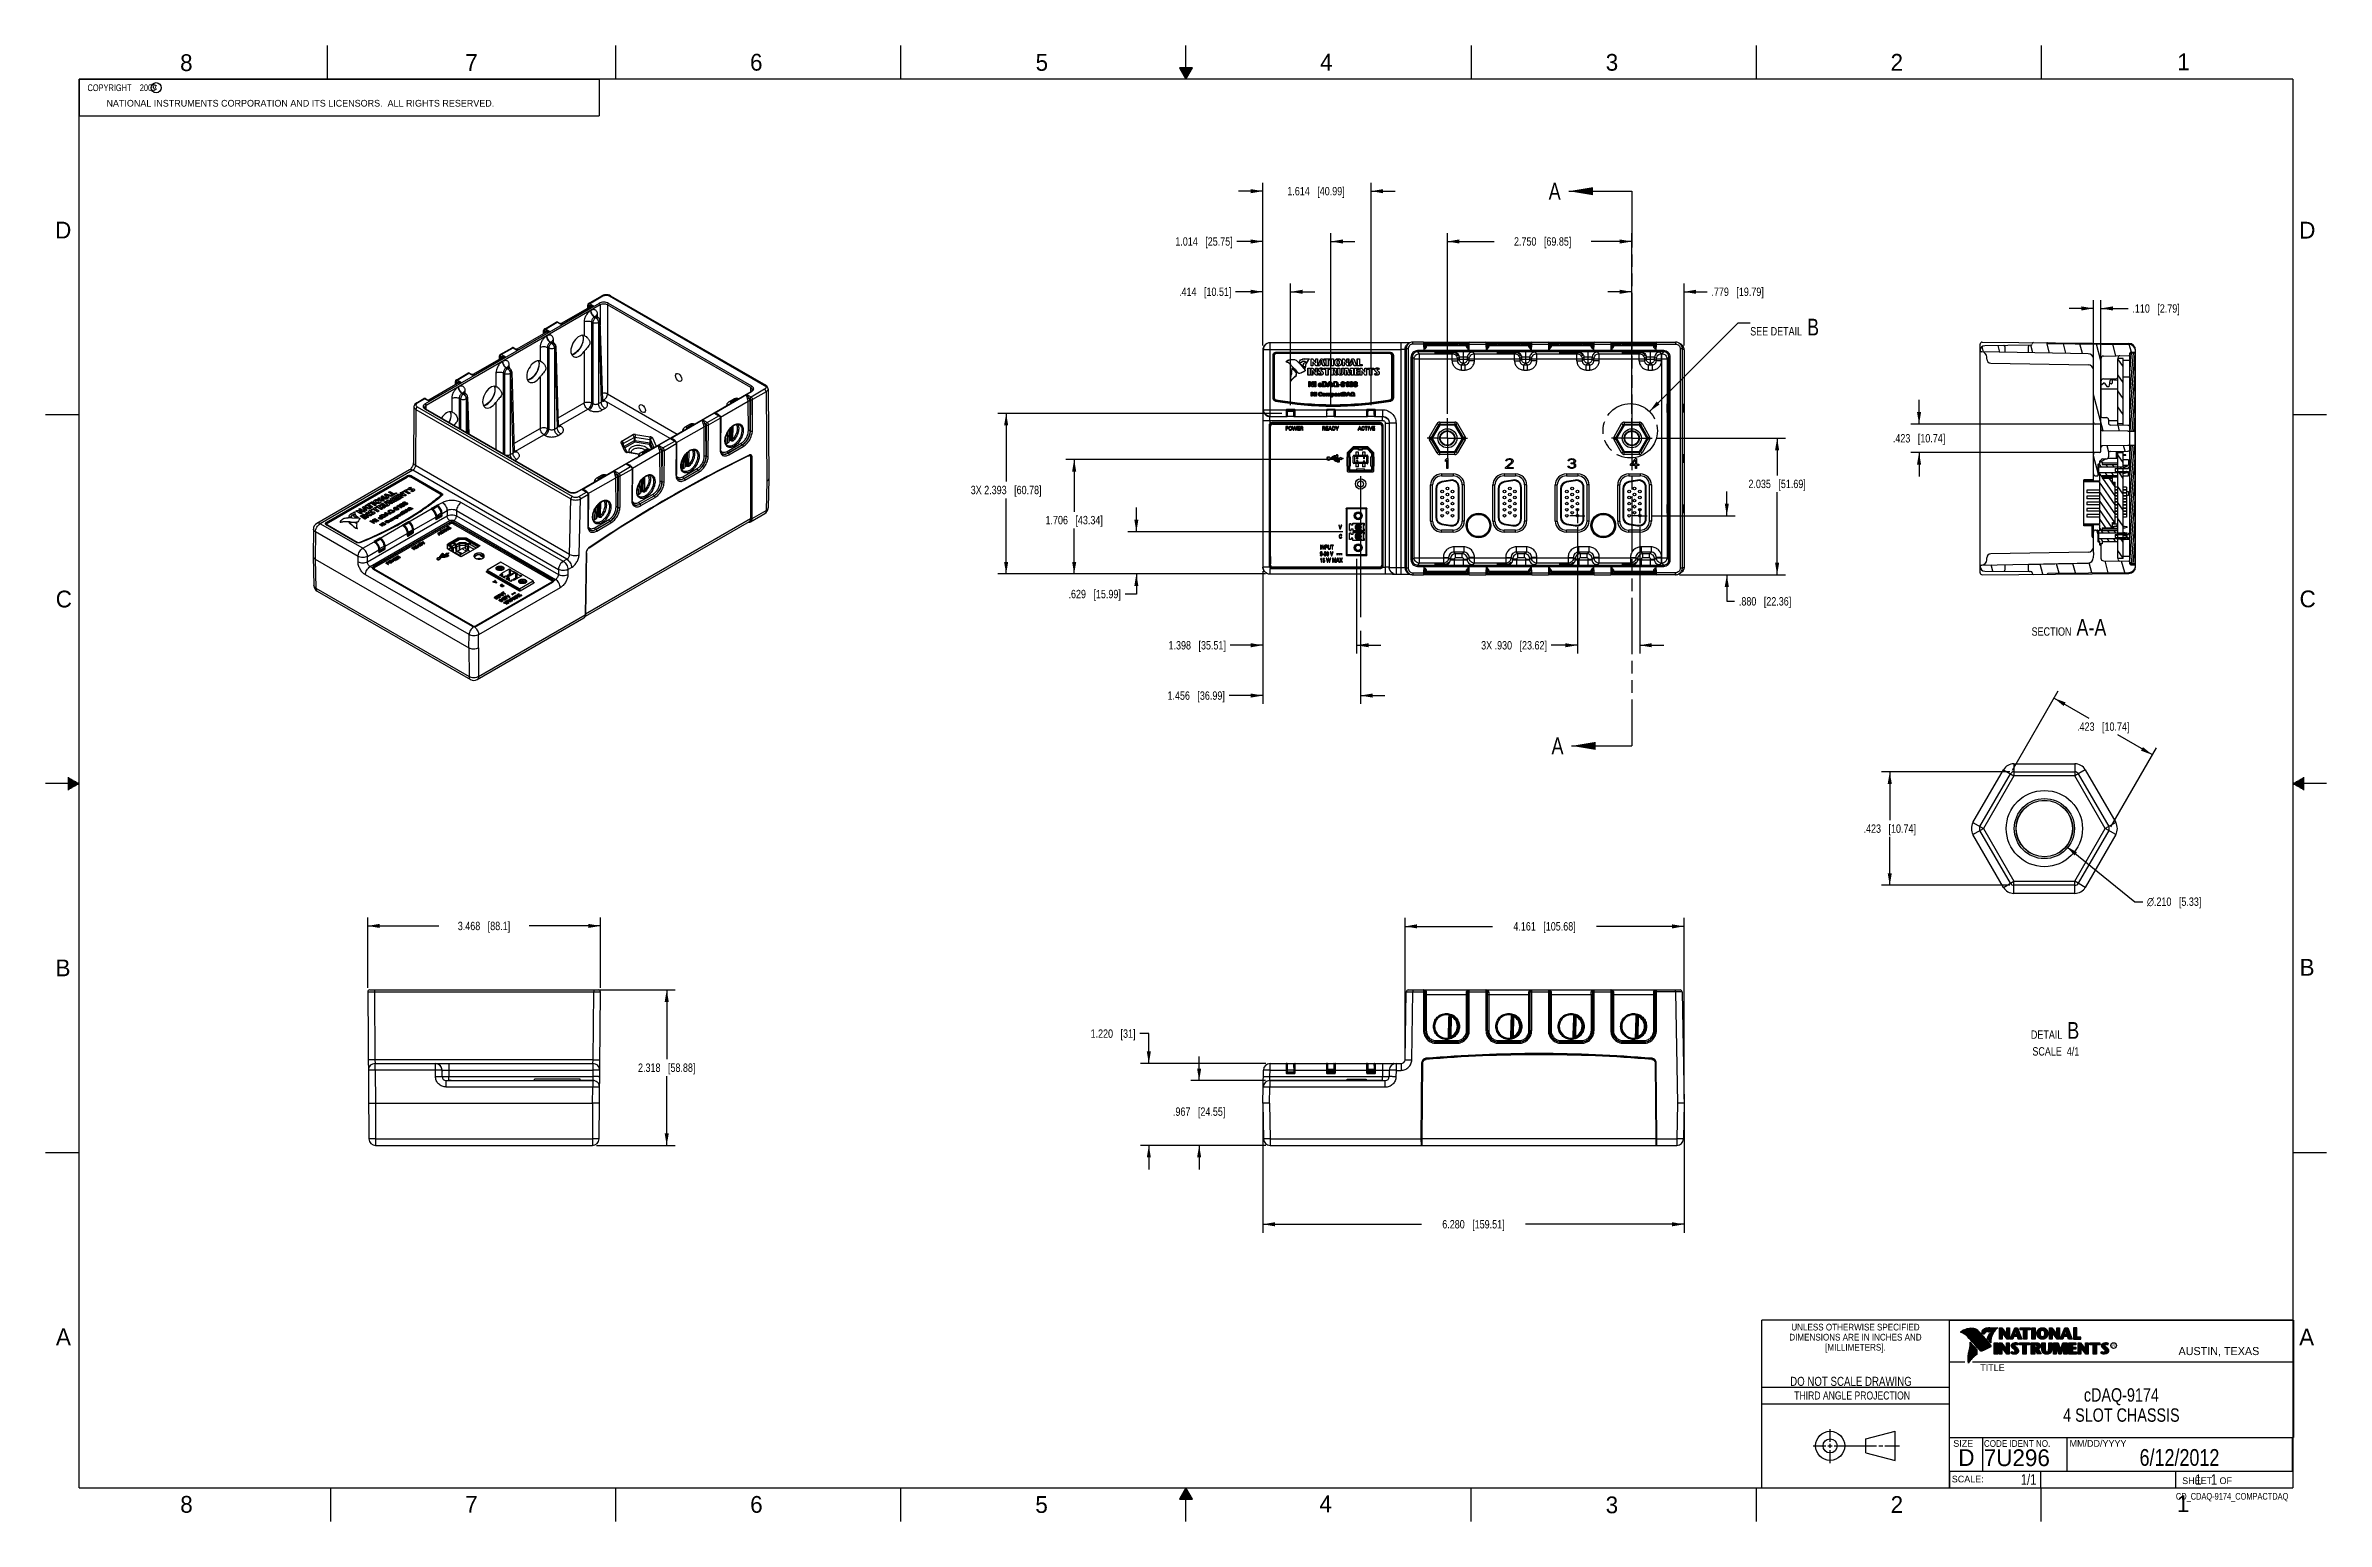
# Model space of a CAD drawing. Header units: inches. Extents: x 0 to 34, y 0 to 22.
import ezdxf

# ---------------------------------------------------------------- set-up
doc = ezdxf.new("R2010")
doc.units = ezdxf.units.IN
doc.header["$LTSCALE"] = 1.87
doc.header["$MEASUREMENT"] = 0
doc.linetypes.add('CENTER', pattern=[0.6, 0.375, -0.075, 0.075, -0.075])
doc.linetypes.add('PHANTOM', pattern=[0.8, 0.45, -0.05, 0.1, -0.05, 0.1, -0.05])
doc.layers.get('0').update_dxf_attribs({"linetype": 'CONTINUOUS'})
for name, color, linetype in [('02___PRT_ALL_AXES', 7, 'CONTINUOUS'), ('03___PRT_ALL_CURVES', 7, 'CONTINUOUS'), ('DATUMCURVES', 7, 'CONTINUOUS'), ('DEFAULT_3', 7, 'PHANTOM'), ('DETAIL', 7, 'CONTINUOUS'), ('DIMENSIONS', 7, 'CONTINUOUS'), ('NOTE', 7, 'CONTINUOUS')]:
    doc.layers.add(name, color=color, linetype=linetype)
doc.styles.get("Standard").update_dxf_attribs({"font": 'txt', "width": 0.8})
doc.styles.add('TEXTSTYLE_1', font='gdt', dxfattribs={"width": 0.8})
doc.styles.add('TEXTSTYLE_2', font='txt')
doc.styles.add('TEXTSTYLE_3', font='txt', dxfattribs={"width": 0.9})
doc.dimstyles.new('DIMSTYLE_1', dxfattribs={"dimtxt": 0.125, "dimasz": 0.18, "dimexe": 0.18, "dimexo": 0.0625, "dimgap": 0.09, "dimtad": 0, "dimtih": 1, "dimtoh": 1, "dimzin": 4, "dimdsep": 46, "dimtxsty": 'STANDARD', "dimblk": '_FILLED', "dimblk1": '_FILLED', "dimblk2": '_FILLED', "dimcen": 0.09, "dimadec": 0, "dimazin": 0, "dimtp": 0.01, "dimtm": 0.01, "dimtfac": 1, "dimtofl": 0, "dimtmove": 0, "dimatfit": 3, "dimldrblk": '_FILLED', "dimfxl": 1, "dimtolj": 1, "dimtzin": 4, "dimarcsym": 0})
doc.dimstyles.new('DIMSTYLE_2', dxfattribs={"dimtxt": 0.125, "dimasz": 0.18, "dimexe": 0.18, "dimexo": 0.0625, "dimgap": 0.09, "dimtad": 0, "dimtih": 1, "dimtoh": 1, "dimlfac": 0.25, "dimzin": 4, "dimdsep": 46, "dimtxsty": 'STANDARD', "dimblk": '_FILLED', "dimblk1": '_FILLED', "dimblk2": '_FILLED', "dimcen": 0.09, "dimadec": 0, "dimazin": 0, "dimtp": 0.01, "dimtm": 0.01, "dimtfac": 1, "dimtofl": 0, "dimtmove": 0, "dimatfit": 3, "dimldrblk": '_FILLED', "dimfxl": 1, "dimtolj": 1, "dimtzin": 4, "dimarcsym": 0})
doc.dimstyles.new('DIMSTYLE_3', dxfattribs={"dimtxt": 0.125, "dimasz": 0.18, "dimexe": 0.18, "dimexo": 0.0625, "dimgap": 0.09, "dimtad": 0, "dimtih": 1, "dimtoh": 1, "dimlfac": 0.25, "dimzin": 4, "dimdsep": 46, "dimtxsty": 'STANDARD', "dimblk": '_FILLED', "dimblk1": '_FILLED', "dimblk2": '_FILLED', "dimcen": 0.09, "dimadec": 0, "dimazin": 0, "dimtp": 0.01, "dimtm": 0.01, "dimtfac": 1, "dimtofl": 0, "dimtmove": 0, "dimatfit": 3, "dimldrblk": '_FILLED', "dimfxl": 1, "dimtolj": 1, "dimtzin": 4, "dimarcsym": 0})
doc.dimstyles.get("Standard").update_dxf_attribs({"dimtxt": 0.125, "dimasz": 0.18, "dimexe": 0.18, "dimexo": 0.0625, "dimgap": 0.09, "dimtad": 0, "dimtih": 1, "dimtoh": 1, "dimdec": 3, "dimzin": 4, "dimdsep": 46, "dimtxsty": 'STANDARD', "dimblk": '_FILLED', "dimblk1": '_FILLED', "dimblk2": '_FILLED', "dimcen": 0.09, "dimadec": 0, "dimazin": 0, "dimtol": 1, "dimtp": 0.01, "dimtm": 0.01, "dimtfac": 1, "dimtdec": 3, "dimtofl": 0, "dimtmove": 0, "dimatfit": 3, "dimldrblk": '_FILLED', "dimfxl": 1, "dimtolj": 1, "dimtzin": 4, "dimarcsym": 0})

msp = doc.modelspace()

# ---------------------------------------------------------------- texts
at = {"color": 2, "linetype": 'CONTINUOUS', "line_spacing_factor": 0.9}
for s, insert, char_height, width, attachment_point, style in [('8', (2.005, 21.871), 0.25, 0.25, 1, 'TEXTSTYLE_2'), ('7', (6.256, 21.874), 0.25, 0.25, 1, 'TEXTSTYLE_2'), ('6', (10.501, 21.877), 0.25, 0.25, 1, 'TEXTSTYLE_2'), ('5', (14.758, 21.875), 0.25, 0.25, 1, 'TEXTSTYLE_2'), ('4', (18.998, 21.878), 0.25, 0.25, 1, 'TEXTSTYLE_2'), ('3', (23.257, 21.876), 0.25, 0.25, 1, 'TEXTSTYLE_2'), ('2', (27.503, 21.876), 0.25, 0.25, 1, 'TEXTSTYLE_2'), ('1', (31.778, 21.883), 0.25, 0.25, 1, 'TEXTSTYLE_2'), ('NATIONAL INSTRUMENTS CORPORATION AND ITS LICENSORS.  ALL RIGHTS RESERVED.', (0.907, 21.191), 0.1, 7.3, 1, 'TEXTSTYLE_2'), ('c', (1.599, 21.439), 0.1, 0.1, 1, 'TEXTSTYLE_2'), ('D', (0.142, 19.375), 0.25, 0.25, 1, 'TEXTSTYLE_2'), ('D', (33.595, 19.374), 0.25, 0.25, 1, 'TEXTSTYLE_2'), ('C', (0.151, 13.875), 0.25, 0.25, 1, 'TEXTSTYLE_2'), ('C', (33.6, 13.877), 0.25, 0.25, 1, 'TEXTSTYLE_2'), ('B', (0.148, 8.376), 0.25, 0.25, 1, 'TEXTSTYLE_2'), ('B', (33.601, 8.385), 0.25, 0.25, 1, 'TEXTSTYLE_2'), ('A', (0.154, 2.876), 0.25, 0.25, 1, 'TEXTSTYLE_2'), ('DIMENSIONS ARE IN INCHES AND', (26.98, 2.796), 0.1, 2.52, 2, 'TEXTSTYLE_3'), ('UNLESS OTHERWISE SPECIFIED', (26.98, 2.946), 0.1, 2.34, 2, 'TEXTSTYLE_3'), ('A', (33.594, 2.873), 0.25, 0.25, 1, 'TEXTSTYLE_2'), ('[MILLIMETERS].', (26.98, 2.646), 0.1, 1.26, 2, 'TEXTSTYLE_3'), ('R', (30.808, 2.641), 0.042, 0.04198, 1, 'TEXTSTYLE_2'), ('AUSTIN, TEXAS', (31.796, 2.599), 0.12, 1.56, 1, 'TEXTSTYLE_2'), ('TITLE', (28.84, 2.34), 0.1, 0.5, 1, 'TEXTSTYLE_2'), ('SIZE', (28.438, 1.212), 0.1, 0.4, 1, 'TEXTSTYLE_2'), ('CODE IDENT NO.', (28.895, 1.211), 0.1, 1.26, 1, 'TEXTSTYLE_3'), ('MM/DD/YYYY', (30.172, 1.212), 0.1, 1, 1, 'TEXTSTYLE_2'), ('SCALE:', (28.416, 0.681), 0.1, 0.6, 1, 'TEXTSTYLE_2'), ('8', (2.007, 0.379), 0.25, 0.25, 1, 'TEXTSTYLE_2'), ('7', (6.255, 0.379), 0.25, 0.25, 1, 'TEXTSTYLE_2'), ('6', (10.503, 0.378), 0.25, 0.25, 1, 'TEXTSTYLE_2'), ('5', (14.754, 0.376), 0.25, 0.25, 1, 'TEXTSTYLE_2'), ('4', (18.988, 0.387), 0.25, 0.25, 1, 'TEXTSTYLE_2'), ('3', (23.256, 0.371), 0.25, 0.25, 1, 'TEXTSTYLE_2'), ('2', (27.504, 0.376), 0.25, 0.25, 1, 'TEXTSTYLE_2'), ('1', (31.771, 0.389), 0.25, 0.25, 1, 'TEXTSTYLE_2'), ('SHEET   OF', (31.85, 0.656), 0.1, 1, 1, 'TEXTSTYLE_2')]:
    msp.add_mtext(s, dxfattribs=dict(at, insert=insert, char_height=char_height, width=width, attachment_point=attachment_point, style=style))
at = {"color": 7, "linetype": 'CONTINUOUS', "line_spacing_factor": 0.9}
for s, insert, char_height, width, attachment_point in [('A', (22.407, 19.955), 0.25, 0.2, 1), ('A', (22.449, 11.686), 0.25, 0.2, 1), ('DO NOT SCALE DRAWING', (26.913, 2.155), 0.135, 2.16, 2)]:
    msp.add_mtext(s, dxfattribs=dict(at, insert=insert, char_height=char_height, width=width, attachment_point=attachment_point))
at = {"color": 2, "linetype": 'CONTINUOUS', "insert": (26.93, 1.937), "char_height": 0.12, "width": 2.112, "attachment_point": 2, "line_spacing_factor": 0.9}
msp.add_mtext('THIRD ANGLE PROJECTION', dxfattribs=at)
at = {"color": 7, "linetype": 'CONTINUOUS', "char_height": 0.25, "attachment_point": 1, "line_spacing_factor": 0.9, "style": 'TEXTSTYLE_2'}
for s, insert, width in [('D  ', (28.513, 1.076), 0.75), ('7U296', (28.893, 1.074), 1.25)]:
    msp.add_mtext(s, dxfattribs=dict(at, insert=insert, width=width))
at = {"layer": 'DETAIL', "color": 2, "linetype": 'CONTINUOUS', "line_spacing_factor": 0.9}
for s, insert, char_height, width, attachment_point in [('SEE DETAIL  \\H0.25;B', (25.411, 17.929), 0.125, 1.4, 1), ('SECTION  \\H0.25;A-A', (30.72, 13.453), 0.125, 1.5, 3), ('DETAIL  \\H0.25;B\\P\\H0.125;SCALE  4/1', (30.316, 7.444), 0.125, 1, 3), ('CD_CDAQ-9174_COMPACTDAQ', (33.433, 0.424), 0.1, 1.84, 3)]:
    msp.add_mtext(s, dxfattribs=dict(at, insert=insert, char_height=char_height, width=width, attachment_point=attachment_point))
at = {"layer": 'DETAIL', "color": 7, "linetype": 'CONTINUOUS', "char_height": 0.1562, "line_spacing_factor": 0.9}
for s, insert, width, attachment_point in [('1/1', (29.677, 0.703), 0.375, 3), ('     1   1', (31.813, 0.703), 1.25, 1)]:
    msp.add_mtext(s, dxfattribs=dict(at, insert=insert, width=width, attachment_point=attachment_point))
at = {"layer": 'NOTE', "color": 2, "linetype": 'CONTINUOUS', "insert": (0.563, 21.422), "char_height": 0.1, "width": 1.52, "attachment_point": 1, "line_spacing_factor": 0.9}
msp.add_mtext('  COPYRIGHT    2009', dxfattribs=at)
at = {"layer": 'NOTE', "color": 7, "linetype": 'CONTINUOUS', "attachment_point": 2, "line_spacing_factor": 0.9}
for s, insert, char_height, width in [('cDAQ-9174\\P4 SLOT CHASSIS', (30.944, 1.985), 0.2, 2.24), ('6/12/2012', (31.81, 1.078), 0.25, 1.8)]:
    msp.add_mtext(s, dxfattribs=dict(at, insert=insert, char_height=char_height, width=width))

# ---------------------------------------------------------------- blocks, each defined once
blk = doc.blocks.new('_FILLED')
at = {"color": 0, "linetype": 'BYBLOCK'}
blk.add_solid([(0, 0), (-1, 0.17), (-1, -0.17)], dxfattribs=at)
blk = doc.blocks.new('*D0')
at = {"layer": 'DIMENSIONS', "color": 2, "linetype": 'CONTINUOUS'}
for p, q in [((30.527, 18.082), (30.167, 18.082)), ((30.527, 16.428), (30.527, 18.207)), ((30.637, 16.351), (30.637, 18.207)), ((30.637, 18.082), (31.045, 18.082))]:
    blk.add_line(p, q, dxfattribs=at)
at = {"layer": 'DIMENSIONS', "color": 2, "linetype": 'CONTINUOUS', "xscale": 0.18, "yscale": 0.18, "zscale": 0.18}
blk.add_blockref('_FILLED', (30.527, 18.082), dxfattribs=at)
at = {"layer": 'DIMENSIONS', "color": 2, "linetype": 'CONTINUOUS', "xscale": 0.18, "yscale": 0.18, "zscale": 0.18, "rotation": 180}
blk.add_blockref('_FILLED', (30.637, 18.082), dxfattribs=at)
at = {"layer": 'DIMENSIONS', "color": 2, "linetype": 'CONTINUOUS', "insert": (31.108, 18.144), "char_height": 0.125, "width": 1.125, "attachment_point": 1, "line_spacing_factor": 0.9}
blk.add_mtext('.110{\\Ftxt.shx;\\W1.000000;\\H0.125000; }[2.79]', dxfattribs=at)
blk = doc.blocks.new('*D1')
at = {"layer": 'DIMENSIONS', "color": 2, "linetype": 'CONTINUOUS'}
for p, q in [((30.123, 10.064), (31.146, 9.238)), ((31.146, 9.238), (31.264, 9.238))]:
    blk.add_line(p, q, dxfattribs=at)
at = {"layer": 'DIMENSIONS', "color": 2, "linetype": 'CONTINUOUS', "xscale": 0.18, "yscale": 0.18, "zscale": 0.18, "rotation": 141.0996280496}
blk.add_blockref('_FILLED', (30.123, 10.064), dxfattribs=at)
at = {"layer": 'DIMENSIONS', "color": 2, "linetype": 'CONTINUOUS', "insert": (31.326, 9.301), "char_height": 0.125, "width": 1.29167, "attachment_point": 1, "line_spacing_factor": 0.9, "style": 'TEXTSTYLE_1'}
blk.add_mtext('{\\Fgdt;n}\\Ftxt;.210{\\Ftxt.shx;\\W1.000000;\\H0.125000; }[5.33]', dxfattribs=at)
blk = doc.blocks.new('*D2')
at = {"layer": 'DIMENSIONS', "color": 2, "linetype": 'CONTINUOUS'}
for p, q in [((27.928, 16.358), (27.928, 16.718)), ((30.56, 16.358), (27.803, 16.358)), ((30.56, 15.935), (27.803, 15.935)), ((27.928, 15.935), (27.928, 15.575))]:
    blk.add_line(p, q, dxfattribs=at)
at = {"layer": 'DIMENSIONS', "color": 2, "linetype": 'CONTINUOUS', "xscale": 0.18, "yscale": 0.18, "zscale": 0.18}
for p, rotation in [((27.928, 16.358), 270), ((27.928, 15.935), 90)]:
    blk.add_blockref('_FILLED', p, dxfattribs=dict(at, rotation=rotation))
at = {"layer": 'DIMENSIONS', "color": 2, "linetype": 'CONTINUOUS', "insert": (27.928, 16.209), "char_height": 0.125, "width": 1.225, "attachment_point": 2, "line_spacing_factor": 0.9}
blk.add_mtext('.423{\\Ftxt.shx;\\W1.000000;\\H0.125000; }[10.74]', dxfattribs=at)
blk = doc.blocks.new('*D3')
at = {"layer": 'DIMENSIONS', "color": 2, "linetype": 'CONTINUOUS'}
for p, q in [((29.321, 11.198), (30.004, 12.38)), ((29.942, 12.272), (30.458, 11.974)), ((31.407, 11.426), (30.891, 11.724)), ((30.787, 10.352), (31.469, 11.534))]:
    blk.add_line(p, q, dxfattribs=at)
at = {"layer": 'DIMENSIONS', "color": 2, "linetype": 'CONTINUOUS', "xscale": 0.18, "yscale": 0.18, "zscale": 0.18}
for p, rotation in [((29.942, 12.272), 150), ((31.407, 11.426), 330)]:
    blk.add_blockref('_FILLED', p, dxfattribs=dict(at, rotation=rotation))
at = {"layer": 'DIMENSIONS', "color": 2, "linetype": 'CONTINUOUS', "insert": (30.674, 11.911), "char_height": 0.125, "width": 1.225, "attachment_point": 2, "line_spacing_factor": 0.9}
blk.add_mtext('.423{\\Ftxt.shx;\\W1.000000;\\H0.125000; }[10.74]', dxfattribs=at)
blk = doc.blocks.new('*D4')
at = {"layer": 'DIMENSIONS', "color": 2, "linetype": 'CONTINUOUS'}
for p, q in [((29.28, 11.174), (27.366, 11.174)), ((27.491, 11.174), (27.491, 10.453)), ((27.491, 9.482), (27.491, 10.203)), ((29.28, 9.482), (27.366, 9.482))]:
    blk.add_line(p, q, dxfattribs=at)
at = {"layer": 'DIMENSIONS', "color": 2, "linetype": 'CONTINUOUS', "xscale": 0.18, "yscale": 0.18, "zscale": 0.18}
for p, rotation in [((27.491, 11.174), 90), ((27.491, 9.482), 270)]:
    blk.add_blockref('_FILLED', p, dxfattribs=dict(at, rotation=rotation))
at = {"layer": 'DIMENSIONS', "color": 2, "linetype": 'CONTINUOUS', "insert": (27.491, 10.39), "char_height": 0.125, "width": 1.225, "attachment_point": 2, "line_spacing_factor": 0.9}
blk.add_mtext('.423{\\Ftxt.shx;\\W1.000000;\\H0.125000; }[10.74]', dxfattribs=at)
blk = doc.blocks.new('*D5')
at = {"layer": 'DIMENSIONS', "color": 2, "linetype": 'CONTINUOUS'}
for p, q in [((4.801, 7.955), (4.801, 9.002)), ((4.801, 8.877), (5.86, 8.877)), ((8.27, 8.877), (7.21, 8.877)), ((8.27, 7.955), (8.27, 9.002))]:
    blk.add_line(p, q, dxfattribs=at)
at = {"layer": 'DIMENSIONS', "color": 2, "linetype": 'CONTINUOUS', "xscale": 0.18, "yscale": 0.18, "zscale": 0.18, "rotation": 180}
blk.add_blockref('_FILLED', (4.801, 8.877), dxfattribs=at)
at = {"layer": 'DIMENSIONS', "color": 2, "linetype": 'CONTINUOUS', "xscale": 0.18, "yscale": 0.18, "zscale": 0.18}
blk.add_blockref('_FILLED', (8.27, 8.877), dxfattribs=at)
at = {"layer": 'DIMENSIONS', "color": 2, "linetype": 'CONTINUOUS', "insert": (6.535, 8.939), "char_height": 0.125, "width": 1.225, "attachment_point": 2, "line_spacing_factor": 0.9}
blk.add_mtext('3.468{\\Ftxt.shx;\\W1.000000;\\H0.125000; }[88.1]', dxfattribs=at)
blk = doc.blocks.new('*D6')
at = {"layer": 'DIMENSIONS', "color": 2, "linetype": 'CONTINUOUS'}
for p, q in [((8.232, 7.923), (9.384, 7.923)), ((9.259, 7.923), (9.259, 6.889)), ((9.259, 5.605), (9.259, 6.639)), ((8.213, 5.605), (9.384, 5.605))]:
    blk.add_line(p, q, dxfattribs=at)
at = {"layer": 'DIMENSIONS', "color": 2, "linetype": 'CONTINUOUS', "xscale": 0.18, "yscale": 0.18, "zscale": 0.18}
for p, rotation in [((9.259, 7.923), 90), ((9.259, 5.605), 270)]:
    blk.add_blockref('_FILLED', p, dxfattribs=dict(at, rotation=rotation))
at = {"layer": 'DIMENSIONS', "color": 2, "linetype": 'CONTINUOUS', "insert": (9.259, 6.826), "char_height": 0.125, "width": 1.325, "attachment_point": 2, "line_spacing_factor": 0.9}
blk.add_mtext('2.318{\\Ftxt.shx;\\W1.000000;\\H0.125000; }[58.88]', dxfattribs=at)
blk = doc.blocks.new('*D7')
at = {"layer": 'DIMENSIONS', "color": 2, "linetype": 'CONTINUOUS'}
for p, q in [((20.265, 6.946), (20.265, 8.995)), ((20.265, 8.87), (21.57, 8.87)), ((24.425, 8.87), (23.12, 8.87)), ((24.425, 6.296), (24.425, 8.995))]:
    blk.add_line(p, q, dxfattribs=at)
at = {"layer": 'DIMENSIONS', "color": 2, "linetype": 'CONTINUOUS', "xscale": 0.18, "yscale": 0.18, "zscale": 0.18, "rotation": 180}
blk.add_blockref('_FILLED', (20.265, 8.87), dxfattribs=at)
at = {"layer": 'DIMENSIONS', "color": 2, "linetype": 'CONTINUOUS', "xscale": 0.18, "yscale": 0.18, "zscale": 0.18}
blk.add_blockref('_FILLED', (24.425, 8.87), dxfattribs=at)
at = {"layer": 'DIMENSIONS', "color": 2, "linetype": 'CONTINUOUS', "insert": (22.345, 8.933), "char_height": 0.125, "width": 1.425, "attachment_point": 2, "line_spacing_factor": 0.9}
blk.add_mtext('4.161{\\Ftxt.shx;\\W1.000000;\\H0.125000; }[105.68]', dxfattribs=at)
blk = doc.blocks.new('*D8')
at = {"layer": 'DIMENSIONS', "color": 2, "linetype": 'CONTINUOUS'}
for p, q in [((16.446, 7.271), (16.31, 7.271)), ((16.446, 6.825), (16.446, 7.271)), ((18.191, 6.825), (16.321, 6.825)), ((18.192, 5.605), (16.321, 5.605)), ((16.446, 5.605), (16.446, 5.245))]:
    blk.add_line(p, q, dxfattribs=at)
at = {"layer": 'DIMENSIONS', "color": 2, "linetype": 'CONTINUOUS', "xscale": 0.18, "yscale": 0.18, "zscale": 0.18}
for p, rotation in [((16.446, 6.825), 270), ((16.446, 5.605), 90)]:
    blk.add_blockref('_FILLED', p, dxfattribs=dict(at, rotation=rotation))
at = {"layer": 'DIMENSIONS', "color": 2, "linetype": 'CONTINUOUS', "insert": (16.247, 7.334), "char_height": 0.125, "width": 1.025, "attachment_point": 3, "line_spacing_factor": 0.9}
blk.add_mtext('1.220{\\Ftxt.shx;\\W1.000000;\\H0.125000; }[31]', dxfattribs=at)
blk = doc.blocks.new('*D9')
at = {"layer": 'DIMENSIONS', "color": 2, "linetype": 'CONTINUOUS'}
for p, q in [((17.196, 6.571), (17.196, 6.931)), ((18.187, 6.571), (17.071, 6.571)), ((18.192, 5.605), (17.071, 5.605)), ((17.196, 5.605), (17.196, 5.245))]:
    blk.add_line(p, q, dxfattribs=at)
at = {"layer": 'DIMENSIONS', "color": 2, "linetype": 'CONTINUOUS', "xscale": 0.18, "yscale": 0.18, "zscale": 0.18}
for p, rotation in [((17.196, 6.571), 270), ((17.196, 5.605), 90)]:
    blk.add_blockref('_FILLED', p, dxfattribs=dict(at, rotation=rotation))
at = {"layer": 'DIMENSIONS', "color": 2, "linetype": 'CONTINUOUS', "insert": (17.196, 6.171), "char_height": 0.125, "width": 1.225, "attachment_point": 2, "line_spacing_factor": 0.9}
blk.add_mtext('.967{\\Ftxt.shx;\\W1.000000;\\H0.125000; }[24.55]', dxfattribs=at)
blk = doc.blocks.new('*D10')
at = {"layer": 'DIMENSIONS', "color": 2, "linetype": 'CONTINUOUS'}
for p, q in [((18.145, 6.171), (18.145, 4.304)), ((24.425, 6.171), (24.425, 4.304)), ((18.145, 4.429), (20.51, 4.429)), ((24.425, 4.429), (22.06, 4.429))]:
    blk.add_line(p, q, dxfattribs=at)
at = {"layer": 'DIMENSIONS', "color": 2, "linetype": 'CONTINUOUS', "xscale": 0.18, "yscale": 0.18, "zscale": 0.18, "rotation": 180}
blk.add_blockref('_FILLED', (18.145, 4.429), dxfattribs=at)
at = {"layer": 'DIMENSIONS', "color": 2, "linetype": 'CONTINUOUS', "xscale": 0.18, "yscale": 0.18, "zscale": 0.18}
blk.add_blockref('_FILLED', (24.425, 4.429), dxfattribs=at)
at = {"layer": 'DIMENSIONS', "color": 2, "linetype": 'CONTINUOUS', "insert": (21.285, 4.492), "char_height": 0.125, "width": 1.425, "attachment_point": 2, "line_spacing_factor": 0.9}
blk.add_mtext('6.280{\\Ftxt.shx;\\W1.000000;\\H0.125000; }[159.51]', dxfattribs=at)
blk = doc.blocks.new('*D11')
at = {"layer": 'DIMENSIONS', "color": 2, "linetype": 'CONTINUOUS'}
for p, q in [((20.896, 16.511), (20.896, 19.205)), ((20.896, 19.08), (21.592, 19.08)), ((23.646, 19.08), (23.042, 19.08)), ((23.646, 16.511), (23.646, 19.205))]:
    blk.add_line(p, q, dxfattribs=at)
at = {"layer": 'DIMENSIONS', "color": 2, "linetype": 'CONTINUOUS', "xscale": 0.18, "yscale": 0.18, "zscale": 0.18, "rotation": 180}
blk.add_blockref('_FILLED', (20.896, 19.08), dxfattribs=at)
at = {"layer": 'DIMENSIONS', "color": 2, "linetype": 'CONTINUOUS', "xscale": 0.18, "yscale": 0.18, "zscale": 0.18}
blk.add_blockref('_FILLED', (23.646, 19.08), dxfattribs=at)
at = {"layer": 'DIMENSIONS', "color": 2, "linetype": 'CONTINUOUS', "insert": (22.317, 19.143), "char_height": 0.125, "width": 1.325, "attachment_point": 2, "line_spacing_factor": 0.9}
blk.add_mtext('2.750{\\Ftxt.shx;\\W1.000000;\\H0.125000; }[69.85]', dxfattribs=at)
blk = doc.blocks.new('*D12')
at = {"layer": 'DIMENSIONS', "color": 2, "linetype": 'CONTINUOUS'}
for p, q in [((23.646, 16.511), (23.646, 18.455)), ((24.425, 17.53), (24.425, 18.455)), ((23.646, 18.33), (23.286, 18.33)), ((24.425, 18.33), (24.771, 18.33))]:
    blk.add_line(p, q, dxfattribs=at)
at = {"layer": 'DIMENSIONS', "color": 2, "linetype": 'CONTINUOUS', "xscale": 0.18, "yscale": 0.18, "zscale": 0.18}
blk.add_blockref('_FILLED', (23.646, 18.33), dxfattribs=at)
at = {"layer": 'DIMENSIONS', "color": 2, "linetype": 'CONTINUOUS', "xscale": 0.18, "yscale": 0.18, "zscale": 0.18, "rotation": 180}
blk.add_blockref('_FILLED', (24.425, 18.33), dxfattribs=at)
at = {"layer": 'DIMENSIONS', "color": 2, "linetype": 'CONTINUOUS', "insert": (24.833, 18.393), "char_height": 0.125, "width": 1.225, "attachment_point": 1, "line_spacing_factor": 0.9}
blk.add_mtext('.779{\\Ftxt.shx;\\W1.000000;\\H0.125000; }[19.79]', dxfattribs=at)
blk = doc.blocks.new('*D13')
at = {"layer": 'DIMENSIONS', "color": 2, "linetype": 'CONTINUOUS'}
for p, q in [((24.01, 16.147), (25.937, 16.147)), ((25.812, 16.147), (25.812, 15.592)), ((25.812, 14.111), (25.812, 15.342)), ((24.359, 14.111), (25.937, 14.111))]:
    blk.add_line(p, q, dxfattribs=at)
at = {"layer": 'DIMENSIONS', "color": 2, "linetype": 'CONTINUOUS', "xscale": 0.18, "yscale": 0.18, "zscale": 0.18}
for p, rotation in [((25.812, 16.147), 90), ((25.812, 14.111), 270)]:
    blk.add_blockref('_FILLED', p, dxfattribs=dict(at, rotation=rotation))
at = {"layer": 'DIMENSIONS', "color": 2, "linetype": 'CONTINUOUS', "insert": (25.812, 15.529), "char_height": 0.125, "width": 1.325, "attachment_point": 2, "line_spacing_factor": 0.9}
blk.add_mtext('2.035{\\Ftxt.shx;\\W1.000000;\\H0.125000; }[51.69]', dxfattribs=at)
blk = doc.blocks.new('*D14')
at = {"layer": 'DIMENSIONS', "color": 2, "linetype": 'CONTINUOUS'}
for p, q in [((25.062, 14.992), (25.062, 15.352)), ((23.937, 14.992), (25.187, 14.992)), ((24.359, 14.111), (25.187, 14.111)), ((25.062, 14.111), (25.062, 13.716)), ((25.062, 13.716), (25.179, 13.716))]:
    blk.add_line(p, q, dxfattribs=at)
at = {"layer": 'DIMENSIONS', "color": 2, "linetype": 'CONTINUOUS', "xscale": 0.18, "yscale": 0.18, "zscale": 0.18}
for p, rotation in [((25.062, 14.992), 270), ((25.062, 14.111), 90)]:
    blk.add_blockref('_FILLED', p, dxfattribs=dict(at, rotation=rotation))
at = {"layer": 'DIMENSIONS', "color": 2, "linetype": 'CONTINUOUS', "insert": (25.242, 13.778), "char_height": 0.125, "width": 1.225, "attachment_point": 1, "line_spacing_factor": 0.9}
blk.add_mtext('.880{\\Ftxt.shx;\\W1.000000;\\H0.125000; }[22.36]', dxfattribs=at)
blk = doc.blocks.new('*D15')
at = {"layer": 'DIMENSIONS', "color": 2, "linetype": 'CONTINUOUS'}
for p, q in [((22.834, 14.819), (22.834, 12.936)), ((23.764, 14.819), (23.764, 12.936)), ((22.834, 13.061), (22.444, 13.061)), ((23.764, 13.061), (24.124, 13.061))]:
    blk.add_line(p, q, dxfattribs=at)
at = {"layer": 'DIMENSIONS', "color": 2, "linetype": 'CONTINUOUS', "xscale": 0.18, "yscale": 0.18, "zscale": 0.18}
blk.add_blockref('_FILLED', (22.834, 13.061), dxfattribs=at)
at = {"layer": 'DIMENSIONS', "color": 2, "linetype": 'CONTINUOUS', "xscale": 0.18, "yscale": 0.18, "zscale": 0.18, "rotation": 180}
blk.add_blockref('_FILLED', (23.764, 13.061), dxfattribs=at)
at = {"layer": 'DIMENSIONS', "color": 2, "linetype": 'CONTINUOUS', "insert": (22.381, 13.123), "char_height": 0.125, "width": 1.525, "attachment_point": 3, "line_spacing_factor": 0.9}
blk.add_mtext('3X .930{\\Ftxt.shx;\\W1.000000;\\H0.125000; }[23.62]', dxfattribs=at)
blk = doc.blocks.new('*D16')
at = {"layer": 'DIMENSIONS', "color": 2, "linetype": 'CONTINUOUS'}
for p, q in [((19.543, 14.35), (19.543, 12.936)), ((18.145, 14.163), (18.145, 12.936)), ((18.145, 13.061), (17.658, 13.061)), ((19.543, 13.061), (19.903, 13.061))]:
    blk.add_line(p, q, dxfattribs=at)
at = {"layer": 'DIMENSIONS', "color": 2, "linetype": 'CONTINUOUS', "xscale": 0.18, "yscale": 0.18, "zscale": 0.18}
blk.add_blockref('_FILLED', (18.145, 13.061), dxfattribs=at)
at = {"layer": 'DIMENSIONS', "color": 2, "linetype": 'CONTINUOUS', "xscale": 0.18, "yscale": 0.18, "zscale": 0.18, "rotation": 180}
blk.add_blockref('_FILLED', (19.543, 13.061), dxfattribs=at)
at = {"layer": 'DIMENSIONS', "color": 2, "linetype": 'CONTINUOUS', "insert": (17.595, 13.123), "char_height": 0.125, "width": 1.325, "attachment_point": 3, "line_spacing_factor": 0.9}
blk.add_mtext('1.398{\\Ftxt.shx;\\W1.000000;\\H0.125000; }[35.51]', dxfattribs=at)
blk = doc.blocks.new('*D17')
at = {"layer": 'DIMENSIONS', "color": 2, "linetype": 'CONTINUOUS'}
for p, q in [((16.26, 14.753), (16.26, 15.113)), ((19.338, 14.753), (16.135, 14.753)), ((18.187, 14.124), (16.135, 14.124)), ((16.26, 14.124), (16.26, 13.824)), ((16.26, 13.824), (16.091, 13.824))]:
    blk.add_line(p, q, dxfattribs=at)
at = {"layer": 'DIMENSIONS', "color": 2, "linetype": 'CONTINUOUS', "xscale": 0.18, "yscale": 0.18, "zscale": 0.18}
for p, rotation in [((16.26, 14.753), 270), ((16.26, 14.124), 90)]:
    blk.add_blockref('_FILLED', p, dxfattribs=dict(at, rotation=rotation))
at = {"layer": 'DIMENSIONS', "color": 2, "linetype": 'CONTINUOUS', "insert": (16.029, 13.887), "char_height": 0.125, "width": 1.225, "attachment_point": 3, "line_spacing_factor": 0.9}
blk.add_mtext('.629{\\Ftxt.shx;\\W1.000000;\\H0.125000; }[15.99]', dxfattribs=at)
blk = doc.blocks.new('*D18')
at = {"layer": 'DIMENSIONS', "color": 2, "linetype": 'CONTINUOUS'}
for p, q in [((19.308, 15.83), (15.208, 15.83)), ((15.333, 15.83), (15.333, 15.052)), ((15.333, 14.124), (15.333, 14.802)), ((18.187, 14.124), (15.208, 14.124))]:
    blk.add_line(p, q, dxfattribs=at)
at = {"layer": 'DIMENSIONS', "color": 2, "linetype": 'CONTINUOUS', "xscale": 0.18, "yscale": 0.18, "zscale": 0.18}
for p, rotation in [((15.333, 15.83), 90), ((15.333, 14.124), 270)]:
    blk.add_blockref('_FILLED', p, dxfattribs=dict(at, rotation=rotation))
at = {"layer": 'DIMENSIONS', "color": 2, "linetype": 'CONTINUOUS', "insert": (15.333, 14.989), "char_height": 0.125, "width": 1.325, "attachment_point": 2, "line_spacing_factor": 0.9}
blk.add_mtext('1.706{\\Ftxt.shx;\\W1.000000;\\H0.125000; }[43.34]', dxfattribs=at)
blk = doc.blocks.new('*D19')
at = {"layer": 'DIMENSIONS', "color": 2, "linetype": 'CONTINUOUS'}
for p, q in [((19.602, 15.583), (19.602, 13.478)), ((18.145, 14.163), (18.145, 12.186)), ((19.602, 13.276), (19.602, 12.186)), ((18.145, 12.311), (17.642, 12.311)), ((19.602, 12.311), (19.962, 12.311))]:
    blk.add_line(p, q, dxfattribs=at)
at = {"layer": 'DIMENSIONS', "color": 2, "linetype": 'CONTINUOUS', "xscale": 0.18, "yscale": 0.18, "zscale": 0.18}
blk.add_blockref('_FILLED', (18.145, 12.311), dxfattribs=at)
at = {"layer": 'DIMENSIONS', "color": 2, "linetype": 'CONTINUOUS', "xscale": 0.18, "yscale": 0.18, "zscale": 0.18, "rotation": 180}
blk.add_blockref('_FILLED', (19.602, 12.311), dxfattribs=at)
at = {"layer": 'DIMENSIONS', "color": 2, "linetype": 'CONTINUOUS', "insert": (17.579, 12.373), "char_height": 0.125, "width": 1.325, "attachment_point": 3, "line_spacing_factor": 0.9}
blk.add_mtext('1.456{\\Ftxt.shx;\\W1.000000;\\H0.125000; }[36.99]', dxfattribs=at)
blk = doc.blocks.new('*D20')
at = {"layer": 'DIMENSIONS', "color": 2, "linetype": 'CONTINUOUS'}
for p, q in [((18.429, 16.517), (14.194, 16.517)), ((14.319, 16.517), (14.319, 15.501)), ((14.319, 14.124), (14.319, 15.251)), ((18.187, 14.124), (14.194, 14.124))]:
    blk.add_line(p, q, dxfattribs=at)
at = {"layer": 'DIMENSIONS', "color": 2, "linetype": 'CONTINUOUS', "xscale": 0.18, "yscale": 0.18, "zscale": 0.18}
for p, rotation in [((14.319, 16.517), 90), ((14.319, 14.124), 270)]:
    blk.add_blockref('_FILLED', p, dxfattribs=dict(at, rotation=rotation))
at = {"layer": 'DIMENSIONS', "color": 2, "linetype": 'CONTINUOUS', "insert": (14.319, 15.438), "char_height": 0.125, "width": 1.625, "attachment_point": 2, "line_spacing_factor": 0.9}
blk.add_mtext('3X 2.393{\\Ftxt.shx;\\W1.000000;\\H0.125000; }[60.78]', dxfattribs=at)
blk = doc.blocks.new('*D21')
at = {"layer": 'DIMENSIONS', "color": 2, "linetype": 'CONTINUOUS'}
for p, q in [((18.145, 17.528), (18.145, 18.455)), ((18.559, 16.638), (18.559, 18.455)), ((18.145, 18.33), (17.74, 18.33)), ((18.559, 18.33), (18.919, 18.33))]:
    blk.add_line(p, q, dxfattribs=at)
at = {"layer": 'DIMENSIONS', "color": 2, "linetype": 'CONTINUOUS', "xscale": 0.18, "yscale": 0.18, "zscale": 0.18}
blk.add_blockref('_FILLED', (18.145, 18.33), dxfattribs=at)
at = {"layer": 'DIMENSIONS', "color": 2, "linetype": 'CONTINUOUS', "xscale": 0.18, "yscale": 0.18, "zscale": 0.18, "rotation": 180}
blk.add_blockref('_FILLED', (18.559, 18.33), dxfattribs=at)
at = {"layer": 'DIMENSIONS', "color": 2, "linetype": 'CONTINUOUS', "insert": (17.677, 18.393), "char_height": 0.125, "width": 1.225, "attachment_point": 3, "line_spacing_factor": 0.9}
blk.add_mtext('.414{\\Ftxt.shx;\\W1.000000;\\H0.125000; }[10.51]', dxfattribs=at)
blk = doc.blocks.new('*D22')
at = {"layer": 'DIMENSIONS', "color": 2, "linetype": 'CONTINUOUS'}
for p, q in [((18.145, 19.08), (17.759, 19.08)), ((18.145, 17.528), (18.145, 19.205)), ((19.159, 16.638), (19.159, 19.205)), ((19.159, 19.08), (19.519, 19.08))]:
    blk.add_line(p, q, dxfattribs=at)
at = {"layer": 'DIMENSIONS', "color": 2, "linetype": 'CONTINUOUS', "xscale": 0.18, "yscale": 0.18, "zscale": 0.18}
blk.add_blockref('_FILLED', (18.145, 19.08), dxfattribs=at)
at = {"layer": 'DIMENSIONS', "color": 2, "linetype": 'CONTINUOUS', "xscale": 0.18, "yscale": 0.18, "zscale": 0.18, "rotation": 180}
blk.add_blockref('_FILLED', (19.159, 19.08), dxfattribs=at)
at = {"layer": 'DIMENSIONS', "color": 2, "linetype": 'CONTINUOUS', "insert": (17.696, 19.143), "char_height": 0.125, "width": 1.325, "attachment_point": 3, "line_spacing_factor": 0.9}
blk.add_mtext('1.014{\\Ftxt.shx;\\W1.000000;\\H0.125000; }[25.75]', dxfattribs=at)
blk = doc.blocks.new('*D23')
at = {"layer": 'DIMENSIONS', "color": 2, "linetype": 'CONTINUOUS'}
for p, q in [((18.145, 19.83), (17.785, 19.83)), ((18.145, 17.528), (18.145, 19.955)), ((19.759, 16.638), (19.759, 19.955)), ((19.759, 19.83), (20.119, 19.83))]:
    blk.add_line(p, q, dxfattribs=at)
at = {"layer": 'DIMENSIONS', "color": 2, "linetype": 'CONTINUOUS', "xscale": 0.18, "yscale": 0.18, "zscale": 0.18}
blk.add_blockref('_FILLED', (18.145, 19.83), dxfattribs=at)
at = {"layer": 'DIMENSIONS', "color": 2, "linetype": 'CONTINUOUS', "xscale": 0.18, "yscale": 0.18, "zscale": 0.18, "rotation": 180}
blk.add_blockref('_FILLED', (19.759, 19.83), dxfattribs=at)
at = {"layer": 'DIMENSIONS', "color": 2, "linetype": 'CONTINUOUS', "insert": (18.938, 19.893), "char_height": 0.125, "width": 1.325, "attachment_point": 2, "line_spacing_factor": 0.9}
blk.add_mtext('1.614{\\Ftxt.shx;\\W1.000000;\\H0.125000; }[40.99]', dxfattribs=at)

# ---------------------------------------------------------------- dimensions: what is measured, and where the dimension line sits
at = {"layer": 'DIMENSIONS', "color": 2, "linetype": 'CONTINUOUS'}
for base, p1, p2, picture, middle in [((19.759, 19.83), (18.145, 17.528), (19.759, 16.638), '*D23', (18.788, 19.83)), ((19.159, 19.08), (18.145, 17.528), (19.159, 16.638), '*D22', (16.734, 19.08)), ((23.646, 19.08), (20.896, 16.511), (23.646, 16.511), '*D11', (22.167, 19.08)), ((18.559, 18.33), (18.145, 17.528), (18.559, 16.638), '*D21', (16.815, 18.33)), ((30.637, 18.082), (30.527, 16.428), (30.637, 16.351), '*D0', (31.67, 18.082)), ((19.602, 12.311), (18.145, 14.163), (19.602, 15.583), '*D19', (16.617, 12.311)), ((19.543, 13.061), (18.145, 14.163), (19.543, 14.35), '*D16', (16.633, 13.061)), ((8.27, 8.877), (4.801, 7.955), (8.27, 7.955), '*D5', (6.385, 8.877))]:
    dim = msp.add_linear_dim(base=base, p1=p1, p2=p2, dimstyle='DIMSTYLE_1', dxfattribs=at)
    dim.commit()
    dim.dimension.update_dxf_attribs({"geometry": picture, "text_midpoint": middle, "dimtype": 160})
for base, p1, p2, angle, dimstyle, picture, middle in [((23.646, 18.33), (24.425, 17.53), (23.646, 16.511), 180, 'DIMSTYLE_1', '*D12', (25.446, 18.33)), ((27.928, 15.935), (30.56, 16.358), (30.56, 15.935), 270, 'DIMSTYLE_1', '*D2', (27.803, 16.147)), ((25.812, 16.147), (24.359, 14.111), (24.01, 16.147), 90, 'DIMSTYLE_1', '*D13', (25.662, 15.467)), ((15.333, 14.124), (19.308, 15.83), (18.187, 14.124), 270, 'DIMSTYLE_1', '*D18', (15.183, 14.927)), ((25.062, 14.992), (24.359, 14.111), (23.937, 14.992), 90, 'DIMSTYLE_1', '*D14', (25.854, 13.716)), ((16.26, 14.753), (18.187, 14.124), (19.338, 14.753), 90, 'DIMSTYLE_1', '*D17', (15.166, 13.824)), ((31.407, 11.426), (29.321, 11.198), (30.787, 10.352), 330, 'DIMSTYLE_3', '*D3', (30.549, 11.849)), ((27.491, 9.482), (29.28, 11.174), (29.28, 9.482), 270, 'DIMSTYLE_3', '*D4', (27.366, 10.328)), ((20.265, 8.87), (24.425, 6.296), (20.265, 6.946), 180, 'DIMSTYLE_1', '*D7', (22.195, 8.87)), ((9.259, 7.923), (8.213, 5.605), (8.232, 7.923), 90, 'DIMSTYLE_1', '*D6', (9.109, 6.764)), ((16.446, 5.605), (18.191, 6.825), (18.192, 5.605), 270, 'DIMSTYLE_1', '*D8', (15.435, 7.271)), ((17.196, 6.571), (18.192, 5.605), (18.187, 6.571), 90, 'DIMSTYLE_1', '*D9', (17.071, 6.109)), ((18.145, 4.429), (24.425, 6.171), (18.145, 6.171), 180, 'DIMSTYLE_1', '*D10', (21.135, 4.429))]:
    dim = msp.add_linear_dim(base=base, p1=p1, p2=p2, angle=angle, dimstyle=dimstyle, dxfattribs=at)
    dim.commit()
    dim.dimension.update_dxf_attribs({"geometry": picture, "text_midpoint": middle, "dimtype": 160})
for base, p1, p2, angle, picture, middle in [((14.319, 16.517), (18.187, 14.124), (18.429, 16.517), 90, '*D20', (14.219, 15.376)), ((22.834, 13.061), (23.764, 14.819), (22.834, 14.819), 180, '*D15', (21.419, 13.061))]:
    dim = msp.add_linear_dim(base=base, p1=p1, p2=p2, angle=angle, text='3X <>', dimstyle='DIMSTYLE_1', dxfattribs=at)
    dim.commit()
    dim.dimension.update_dxf_attribs({"geometry": picture, "text_midpoint": middle, "dimtype": 160})
dim = msp.add_diameter_dim_2p(p1=(30.123, 10.064), p2=(29.469, 10.591), dimstyle='DIMSTYLE_2', dxfattribs=at)
dim.commit()
dim.dimension.update_dxf_attribs({"geometry": '*D1', "text_midpoint": (31.972, 9.238), "dimtype": 163})

# ---------------------------------------------------------------- hatches: boundary and pattern name
at = {"linetype": 'CONTINUOUS'}
h = msp.add_hatch(dxfattribs=at)
h.set_pattern_fill('default__4', color=2, scale=0.236606, angle=285, style=0, pattern_type=0)
h.set_pattern_definition([(285, (0, 0), (0.228544, 0.0612382), [])])
edge = h.paths.add_edge_path()
edge.add_line((31.156, 17.446), (31.156, 17.445))
edge.add_spline(control_points=[(31.156, 17.445), (31.156, 17.436), (31.15, 17.43), (31.141, 17.43)], knot_values=[0, 0, 0, 0, 1, 1, 1, 1], weights=[1, 0.808834, 0.808834, 1], degree=3, periodic=0)
edge.add_line((31.087, 17.429), (31.141, 17.43))
edge.add_spline(control_points=[(31.087, 17.429), (31.078, 17.429), (31.072, 17.423), (31.072, 17.414)], knot_values=[0, 0, 0, 0, 1, 1, 1, 1], weights=[1, 0.808834, 0.808834, 1], degree=3, periodic=0)
edge.add_line((31.072, 17.414), (31.072, 17.393))
edge.add_spline(control_points=[(31.057, 17.378), (31.066, 17.379), (31.072, 17.385), (31.072, 17.393)], knot_values=[0, 0, 0, 0, 1, 1, 1, 1], weights=[1, 0.808834, 0.808834, 1], degree=3, periodic=0)
edge.add_line((30.676, 17.372), (31.057, 17.378))
edge.add_spline(control_points=[(30.637, 17.332), (30.637, 17.355), (30.653, 17.371), (30.676, 17.372)], knot_values=[0, 0, 0, 0, 1, 1, 1, 1], weights=[1, 0.808834, 0.808834, 1], degree=3, periodic=0)
edge.add_line((30.637, 17.332), (30.637, 16.48))
edge.add_spline(control_points=[(30.637, 16.48), (30.637, 16.466), (30.647, 16.456), (30.662, 16.455)], knot_values=[0, 0, 0, 0, 1, 1, 1, 1], weights=[1, 0.808834, 0.808834, 1], degree=3, periodic=0)
edge.add_line((30.662, 16.455), (30.723, 16.454))
edge.add_spline(control_points=[(30.752, 16.424), (30.752, 16.442), (30.74, 16.454), (30.723, 16.454)], knot_values=[0, 0, 0, 0, 1, 1, 1, 1], weights=[1, 0.808834, 0.808834, 1], degree=3, periodic=0)
edge.add_line((30.752, 16.424), (30.752, 16.372))
edge.add_spline(control_points=[(30.782, 16.342), (30.764, 16.343), (30.752, 16.355), (30.752, 16.372)], knot_values=[0, 0, 0, 0, 1, 1, 1, 1], weights=[1, 0.808834, 0.808834, 1], degree=3, periodic=0)
edge.add_line((30.782, 16.342), (31.043, 16.338))
edge.add_spline(control_points=[(31.043, 16.338), (31.06, 16.337), (31.072, 16.325), (31.072, 16.308)], knot_values=[0, 0, 0, 0, 1, 1, 1, 1], weights=[1, 0.808834, 0.808834, 1], degree=3, periodic=0)
edge.add_line((31.072, 16.308), (31.072, 16.282))
edge.add_spline(control_points=[(31.042, 16.252), (31.059, 16.252), (31.072, 16.264), (31.072, 16.282)], knot_values=[0, 0, 0, 0, 1, 1, 1, 1], weights=[1, 0.800606, 0.800606, 1], degree=3, periodic=0)
edge.add_line((31.042, 16.252), (30.667, 16.259))
edge.add_spline(control_points=[(30.637, 16.289), (30.637, 16.271), (30.649, 16.259), (30.667, 16.259)], knot_values=[0, 0, 0, 0, 1, 1, 1, 1], weights=[1, 0.808834, 0.808834, 1], degree=3, periodic=0)
edge.add_line((30.637, 16.289), (30.637, 16.343))
edge.add_spline(control_points=[(30.622, 16.358), (30.631, 16.358), (30.637, 16.352), (30.637, 16.343)], knot_values=[0, 0, 0, 0, 1, 1, 1, 1], weights=[1, 0.804738, 0.804738, 1], degree=3, periodic=0)
edge.add_line((30.622, 16.358), (30.557, 16.358))
edge.add_spline(control_points=[(30.527, 16.388), (30.527, 16.371), (30.54, 16.358), (30.557, 16.358)], knot_values=[0, 0, 0, 0, 1, 1, 1, 1], weights=[1, 0.804738, 0.804738, 1], degree=3, periodic=0)
edge.add_line((30.527, 16.388), (30.527, 17.329))
edge.add_spline(control_points=[(30.527, 17.329), (30.527, 17.374), (30.496, 17.406), (30.451, 17.407)], knot_values=[0, 0, 0, 0, 1, 1, 1, 1], weights=[1, 0.808834, 0.808834, 1], degree=3, periodic=0)
edge.add_line((30.451, 17.407), (29.557, 17.423))
edge.add_line((29.557, 17.423), (29.559, 17.517))
edge.add_spline(control_points=[(29.574, 17.532), (29.572, 17.532), (29.569, 17.531), (29.565, 17.529), (29.562, 17.526), (29.56, 17.522), (29.559, 17.519), (29.559, 17.517)], knot_values=[0, 0, 0, 0, 0.2, 0.4, 0.6, 0.8, 1, 1, 1, 1], degree=3, periodic=0)
edge.add_line((29.594, 17.532), (29.574, 17.532))
edge.add_spline(control_points=[(29.614, 17.552), (29.613, 17.54), (29.605, 17.532), (29.594, 17.532)], knot_values=[0, 0, 0, 0, 1, 1, 1, 1], weights=[1, 0.810868, 0.810868, 1], degree=3, periodic=0)
edge.add_line((29.614, 17.552), (29.614, 17.554))
edge.add_spline(control_points=[(29.614, 17.554), (29.614, 17.565), (29.622, 17.573), (29.634, 17.573)], knot_values=[0, 0, 0, 0, 1, 1, 1, 1], weights=[1, 0.80679, 0.80679, 1], degree=3, periodic=0)
edge.add_line((29.834, 17.571), (29.634, 17.573))
edge.add_spline(control_points=[(29.843, 17.564), (29.843, 17.565), (29.842, 17.567), (29.84, 17.569), (29.837, 17.571), (29.835, 17.571), (29.834, 17.571)], knot_values=[0, 0, 0, 0, 0.25, 0.5, 0.75, 1, 1, 1, 1], degree=3, periodic=0)
edge.add_spline(control_points=[(29.852, 17.557), (29.851, 17.557), (29.849, 17.557), (29.846, 17.558), (29.844, 17.561), (29.844, 17.563), (29.843, 17.564)], knot_values=[0, 0, 0, 0, 0.25, 0.5, 0.75, 1, 1, 1, 1], degree=3, periodic=0)
edge.add_line((29.852, 17.557), (31.057, 17.546))
edge.add_spline(control_points=[(31.156, 17.446), (31.156, 17.504), (31.115, 17.546), (31.057, 17.546)], knot_values=[0, 0, 0, 0, 1, 1, 1, 1], weights=[1, 0.80679, 0.80679, 1], degree=3, periodic=0)
edge = h.paths.add_edge_path()
edge.add_line((31.156, 14.246), (31.156, 14.245))
edge.add_spline(control_points=[(31.156, 14.245), (31.156, 14.187), (31.115, 14.146), (31.057, 14.145)], knot_values=[0, 0, 0, 0, 1, 1, 1, 1], weights=[1, 0.80679, 0.80679, 1], degree=3, periodic=0)
edge.add_line((29.852, 14.135), (31.057, 14.145))
edge.add_spline(control_points=[(29.843, 14.128), (29.844, 14.129), (29.844, 14.131), (29.846, 14.133), (29.849, 14.134), (29.851, 14.135), (29.852, 14.135)], knot_values=[0, 0, 0, 0, 0.25, 0.5, 0.75, 1, 1, 1, 1], degree=3, periodic=0)
edge.add_spline(control_points=[(29.834, 14.12), (29.835, 14.12), (29.837, 14.12), (29.84, 14.122), (29.842, 14.125), (29.843, 14.127), (29.843, 14.128)], knot_values=[0, 0, 0, 0, 0.25, 0.5, 0.75, 1, 1, 1, 1], degree=3, periodic=0)
edge.add_line((29.834, 14.12), (29.634, 14.118))
edge.add_spline(control_points=[(29.614, 14.138), (29.614, 14.126), (29.622, 14.118), (29.634, 14.118)], knot_values=[0, 0, 0, 0, 1, 1, 1, 1], weights=[1, 0.80679, 0.80679, 1], degree=3, periodic=0)
edge.add_line((29.614, 14.14), (29.614, 14.138))
edge.add_spline(control_points=[(29.614, 14.14), (29.613, 14.151), (29.605, 14.159), (29.594, 14.159)], knot_values=[0, 0, 0, 0, 1, 1, 1, 1], weights=[1, 0.810868, 0.810868, 1], degree=3, periodic=0)
edge.add_line((29.594, 14.159), (29.574, 14.16))
edge.add_spline(control_points=[(29.559, 14.174), (29.559, 14.173), (29.56, 14.17), (29.562, 14.165), (29.565, 14.162), (29.569, 14.16), (29.572, 14.16), (29.574, 14.16)], knot_values=[0, 0, 0, 0, 0.2, 0.4, 0.6, 0.8, 1, 1, 1, 1], degree=3, periodic=0)
edge.add_line((29.559, 14.174), (29.557, 14.269))
edge.add_spline(control_points=[(29.557, 14.269), (29.659, 14.271), (29.86, 14.274), (30.158, 14.28), (30.354, 14.285), (30.451, 14.287)], knot_values=[0, 0, 0, 0, 0.333333, 0.666667, 1, 1, 1, 1], degree=3, periodic=0)
edge.add_spline(control_points=[(30.525, 14.362), (30.525, 14.319), (30.494, 14.288), (30.451, 14.287)], knot_values=[0, 0, 0, 0, 1, 1, 1, 1], weights=[1, 0.809864, 0.809864, 1], degree=3, periodic=0)
edge.add_line((30.525, 14.371), (30.525, 14.362))
edge.add_spline(control_points=[(30.527, 14.446), (30.527, 14.44), (30.527, 14.428), (30.526, 14.409), (30.525, 14.39), (30.525, 14.377), (30.525, 14.371)], knot_values=[0, 0, 0, 0, 0.25, 0.5, 0.75, 1, 1, 1, 1], degree=3, periodic=0)
edge.add_line((30.527, 14.446), (30.527, 14.748))
edge.add_spline(control_points=[(30.527, 14.748), (30.527, 14.765), (30.54, 14.778), (30.558, 14.778)], knot_values=[0, 0, 0, 0, 1, 1, 1, 1], weights=[1, 0.800606, 0.800606, 1], degree=3, periodic=0)
edge.add_line((30.558, 14.778), (30.588, 14.777))
edge.add_spline(control_points=[(30.597, 14.768), (30.597, 14.773), (30.594, 14.777), (30.588, 14.777)], knot_values=[0, 0, 0, 0, 1, 1, 1, 1], weights=[1, 0.808834, 0.808834, 1], degree=3, periodic=0)
edge.add_line((30.597, 14.609), (30.597, 14.768))
edge.add_spline(control_points=[(30.606, 14.599), (30.605, 14.599), (30.603, 14.599), (30.6, 14.601), (30.598, 14.605), (30.597, 14.607), (30.597, 14.609)], knot_values=[0, 0, 0, 0, 0.25, 0.5, 0.75, 1, 1, 1, 1], degree=3, periodic=0)
edge.add_line((30.608, 14.599), (30.606, 14.599))
edge.add_spline(control_points=[(30.617, 14.589), (30.617, 14.59), (30.617, 14.593), (30.615, 14.596), (30.612, 14.598), (30.609, 14.599), (30.608, 14.599)], knot_values=[0, 0, 0, 0, 0.25, 0.5, 0.75, 1, 1, 1, 1], degree=3, periodic=0)
edge.add_line((30.617, 14.589), (30.617, 14.562))
edge.add_spline(control_points=[(30.617, 14.562), (30.617, 14.557), (30.621, 14.553), (30.626, 14.553)], knot_values=[0, 0, 0, 0, 1, 1, 1, 1], weights=[1, 0.808834, 0.808834, 1], degree=3, periodic=0)
edge.add_line((30.626, 14.553), (30.628, 14.553))
edge.add_spline(control_points=[(30.637, 14.544), (30.637, 14.549), (30.634, 14.553), (30.628, 14.553)], knot_values=[0, 0, 0, 0, 1, 1, 1, 1], weights=[1, 0.808834, 0.808834, 1], degree=3, periodic=0)
edge.add_line((30.637, 14.544), (30.637, 14.359))
edge.add_spline(control_points=[(30.637, 14.359), (30.637, 14.336), (30.653, 14.32), (30.676, 14.32)], knot_values=[0, 0, 0, 0, 1, 1, 1, 1], weights=[1, 0.808834, 0.808834, 1], degree=3, periodic=0)
edge.add_line((30.676, 14.32), (31.057, 14.313))
edge.add_spline(control_points=[(31.057, 14.313), (31.066, 14.313), (31.072, 14.307), (31.072, 14.298)], knot_values=[0, 0, 0, 0, 1, 1, 1, 1], weights=[1, 0.808834, 0.808834, 1], degree=3, periodic=0)
edge.add_line((31.072, 14.298), (31.072, 14.277))
edge.add_spline(control_points=[(31.087, 14.262), (31.078, 14.263), (31.072, 14.269), (31.072, 14.277)], knot_values=[0, 0, 0, 0, 1, 1, 1, 1], weights=[1, 0.808834, 0.808834, 1], degree=3, periodic=0)
edge.add_line((31.087, 14.262), (31.141, 14.261))
edge.add_spline(control_points=[(31.156, 14.246), (31.156, 14.255), (31.15, 14.261), (31.141, 14.261)], knot_values=[0, 0, 0, 0, 1, 1, 1, 1], weights=[1, 0.808834, 0.808834, 1], degree=3, periodic=0)
edge = h.paths.add_edge_path()
edge.add_line((30.527, 15.616), (30.527, 15.905))
edge.add_spline(control_points=[(30.527, 15.905), (30.527, 15.923), (30.54, 15.935), (30.557, 15.935)], knot_values=[0, 0, 0, 0, 1, 1, 1, 1], weights=[1, 0.804738, 0.804738, 1], degree=3, periodic=0)
edge.add_line((30.622, 15.935), (30.557, 15.935))
edge.add_spline(control_points=[(30.622, 15.935), (30.631, 15.935), (30.637, 15.941), (30.637, 15.95)], knot_values=[0, 0, 0, 0, 1, 1, 1, 1], weights=[1, 0.804738, 0.804738, 1], degree=3, periodic=0)
edge.add_line((30.637, 15.95), (30.637, 16.005))
edge.add_spline(control_points=[(30.637, 16.005), (30.637, 16.022), (30.649, 16.034), (30.667, 16.035)], knot_values=[0, 0, 0, 0, 1, 1, 1, 1], weights=[1, 0.808834, 0.808834, 1], degree=3, periodic=0)
edge.add_line((31.042, 16.041), (30.667, 16.035))
edge.add_spline(control_points=[(31.042, 16.041), (31.059, 16.041), (31.072, 16.029), (31.072, 16.011)], knot_values=[0, 0, 0, 0, 1, 1, 1, 1], weights=[1, 0.800606, 0.800606, 1], degree=3, periodic=0)
edge.add_line((31.072, 16.011), (31.072, 15.986))
edge.add_spline(control_points=[(31.043, 15.956), (31.06, 15.956), (31.072, 15.968), (31.072, 15.986)], knot_values=[0, 0, 0, 0, 1, 1, 1, 1], weights=[1, 0.808834, 0.808834, 1], degree=3, periodic=0)
edge.add_line((30.782, 15.951), (31.043, 15.956))
edge.add_spline(control_points=[(30.782, 15.951), (30.764, 15.951), (30.752, 15.938), (30.752, 15.921)], knot_values=[0, 0, 0, 0, 1, 1, 1, 1], weights=[1, 0.808834, 0.808834, 1], degree=3, periodic=0)
edge.add_line((30.752, 15.921), (30.752, 15.869))
edge.add_spline(control_points=[(30.752, 15.869), (30.752, 15.852), (30.74, 15.839), (30.723, 15.839)], knot_values=[0, 0, 0, 0, 1, 1, 1, 1], weights=[1, 0.808834, 0.808834, 1], degree=3, periodic=0)
edge.add_line((30.661, 15.838), (30.723, 15.839))
edge.add_spline(control_points=[(30.637, 15.818), (30.639, 15.83), (30.649, 15.838), (30.661, 15.838)], knot_values=[0, 0, 0, 0, 1, 1, 1, 1], weights=[1, 0.851686, 0.851686, 1], degree=3, periodic=0)
edge.add_spline(control_points=[(30.637, 15.818), (30.636, 15.813), (30.633, 15.811), (30.628, 15.811)], knot_values=[0, 0, 0, 0, 1, 1, 1, 1], weights=[1, 0.851686, 0.851686, 1], degree=3, periodic=0)
edge.add_line((30.626, 15.81), (30.628, 15.811))
edge.add_spline(control_points=[(30.617, 15.801), (30.617, 15.807), (30.621, 15.81), (30.626, 15.81)], knot_values=[0, 0, 0, 0, 1, 1, 1, 1], weights=[1, 0.808834, 0.808834, 1], degree=3, periodic=0)
edge.add_line((30.617, 15.801), (30.617, 15.775))
edge.add_spline(control_points=[(30.608, 15.765), (30.609, 15.765), (30.612, 15.765), (30.615, 15.767), (30.617, 15.771), (30.617, 15.773), (30.617, 15.775)], knot_values=[0, 0, 0, 0, 0.25, 0.5, 0.75, 1, 1, 1, 1], degree=3, periodic=0)
edge.add_line((30.606, 15.765), (30.608, 15.765))
edge.add_spline(control_points=[(30.597, 15.755), (30.597, 15.756), (30.598, 15.759), (30.6, 15.762), (30.603, 15.764), (30.605, 15.765), (30.606, 15.765)], knot_values=[0, 0, 0, 0, 0.25, 0.5, 0.75, 1, 1, 1, 1], degree=3, periodic=0)
edge.add_line((30.597, 15.595), (30.597, 15.755))
edge.add_spline(control_points=[(30.597, 15.595), (30.597, 15.59), (30.594, 15.586), (30.588, 15.586)], knot_values=[0, 0, 0, 0, 1, 1, 1, 1], weights=[1, 0.808834, 0.808834, 1], degree=3, periodic=0)
edge.add_line((30.558, 15.586), (30.588, 15.586))
edge.add_spline(control_points=[(30.527, 15.616), (30.527, 15.598), (30.54, 15.585), (30.558, 15.586)], knot_values=[0, 0, 0, 0, 1, 1, 1, 1], weights=[1, 0.800606, 0.800606, 1], degree=3, periodic=0)
edge = h.paths.add_edge_path()
edge.add_line((28.838, 14.235), (28.838, 14.237))
edge.add_spline(control_points=[(28.857, 14.256), (28.846, 14.256), (28.838, 14.248), (28.838, 14.237)], knot_values=[0, 0, 0, 0, 1, 1, 1, 1], weights=[1, 0.808834, 0.808834, 1], degree=3, periodic=0)
edge.add_line((29.207, 14.263), (28.857, 14.256))
edge.add_line((29.207, 14.263), (29.205, 14.178))
edge.add_spline(control_points=[(29.19, 14.163), (29.192, 14.163), (29.195, 14.163), (29.199, 14.165), (29.203, 14.169), (29.205, 14.173), (29.205, 14.176), (29.205, 14.178)], knot_values=[0, 0, 0, 0, 0.2, 0.4, 0.6, 0.8, 1, 1, 1, 1], degree=3, periodic=0)
edge.add_line((29.19, 14.163), (28.908, 14.165))
edge.add_spline(control_points=[(28.838, 14.235), (28.838, 14.195), (28.867, 14.166), (28.908, 14.165)], knot_values=[0, 0, 0, 0, 1, 1, 1, 1], weights=[1, 0.80679, 0.80679, 1], degree=3, periodic=0)
edge = h.paths.add_edge_path()
edge.add_line((28.838, 17.454), (28.838, 17.456))
edge.add_spline(control_points=[(28.838, 17.456), (28.838, 17.497), (28.867, 17.526), (28.908, 17.526)], knot_values=[0, 0, 0, 0, 1, 1, 1, 1], weights=[1, 0.80679, 0.80679, 1], degree=3, periodic=0)
edge.add_line((29.19, 17.528), (28.908, 17.526))
edge.add_spline(control_points=[(29.205, 17.514), (29.205, 17.515), (29.205, 17.518), (29.203, 17.523), (29.199, 17.526), (29.195, 17.528), (29.192, 17.528), (29.19, 17.528)], knot_values=[0, 0, 0, 0, 0.2, 0.4, 0.6, 0.8, 1, 1, 1, 1], degree=3, periodic=0)
edge.add_line((29.205, 17.514), (29.207, 17.429))
edge.add_line((29.207, 17.429), (28.857, 17.435))
edge.add_spline(control_points=[(28.857, 17.435), (28.846, 17.435), (28.838, 17.443), (28.838, 17.454)], knot_values=[0, 0, 0, 0, 1, 1, 1, 1], weights=[1, 0.808834, 0.808834, 1], degree=3, periodic=0)
h = msp.add_hatch(dxfattribs=at)
h.set_pattern_fill('default__1', color=2, scale=0.027102, angle=85, style=0, pattern_type=0)
h.set_pattern_definition([(85, (0, 0), (-0.02699898, 0.002362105), [])])
edge = h.paths.add_edge_path()
edge.add_line((31.15, 14.277), (31.15, 16.042))
edge.add_line((31.15, 14.277), (31.07, 14.277))
edge.add_line((31.07, 14.277), (31.07, 16.042))
edge.add_line((31.07, 16.042), (31.15, 16.042))
edge = h.paths.add_edge_path()
edge.add_line((31.15, 16.252), (31.15, 17.415))
edge.add_line((31.07, 16.252), (31.15, 16.252))
edge.add_line((31.07, 16.252), (31.07, 17.415))
edge.add_line((31.15, 17.415), (31.07, 17.415))
h = msp.add_hatch(dxfattribs=at)
h.set_pattern_fill('default__3', color=2, scale=0.136611, angle=125, style=0, pattern_type=0)
h.set_pattern_definition([(125, (0, 0), (-0.1119048, -0.0783566), [])])
edge = h.paths.add_edge_path()
edge.add_line((30.972, 14.355), (30.972, 14.645))
edge.add_line((30.972, 14.355), (30.892, 14.355))
edge.add_line((30.892, 14.355), (30.892, 14.645))
edge.add_line((30.972, 14.645), (30.892, 14.645))
edge = h.paths.add_edge_path()
edge.add_line((30.972, 14.734), (30.972, 15.629))
edge.add_line((30.972, 14.734), (30.892, 14.734))
edge.add_line((30.892, 14.734), (30.892, 15.629))
edge.add_line((30.972, 15.629), (30.892, 15.629))
edge = h.paths.add_edge_path()
edge.add_line((30.972, 15.718), (30.972, 15.931))
edge.add_line((30.972, 15.718), (30.892, 15.718))
edge.add_line((30.892, 15.718), (30.892, 15.931))
edge.add_line((30.972, 15.931), (30.892, 15.931))
edge = h.paths.add_edge_path()
edge.add_line((30.972, 16.362), (30.972, 17.337))
edge.add_line((30.972, 16.362), (30.892, 16.362))
edge.add_line((30.892, 16.362), (30.892, 17.337))
edge.add_line((30.972, 17.337), (30.892, 17.337))
h = msp.add_hatch(dxfattribs=at)
h.set_pattern_fill('default__2', color=2, scale=0.077368, angle=125, style=0, pattern_type=0)
h.set_pattern_definition([(125, (0, 0), (-0.06337632, -0.04437658), [])])
edge = h.paths.add_edge_path()
edge.add_line((30.656, 15.788), (30.656, 15.754))
edge.add_line((30.656, 15.754), (30.892, 15.754))
edge.add_line((30.892, 15.754), (30.892, 15.718))
edge.add_line((30.892, 15.718), (30.602, 15.718))
edge.add_line((30.602, 15.751), (30.602, 15.718))
edge.add_line((30.617, 15.751), (30.602, 15.751))
edge.add_line((30.617, 15.788), (30.617, 15.751))
edge.add_line((30.656, 15.788), (30.617, 15.788))
edge = h.paths.add_edge_path()
edge.add_line((30.656, 15.593), (30.656, 15.55))
edge.add_line((30.656, 15.55), (30.813, 15.55))
edge.add_line((30.813, 15.472), (30.813, 15.55))
edge.add_line((30.813, 15.472), (30.853, 15.472))
edge.add_line((30.853, 14.891), (30.853, 15.472))
edge.add_line((30.813, 14.891), (30.853, 14.891))
edge.add_line((30.813, 14.813), (30.813, 14.891))
edge.add_line((30.656, 14.813), (30.813, 14.813))
edge.add_line((30.656, 14.813), (30.656, 14.77))
edge.add_line((30.656, 14.77), (30.892, 14.77))
edge.add_line((30.892, 14.77), (30.892, 14.734))
edge.add_line((30.892, 14.734), (30.602, 14.734))
edge.add_line((30.602, 14.767), (30.602, 14.734))
edge.add_line((30.617, 14.767), (30.602, 14.767))
edge.add_line((30.617, 14.855), (30.617, 14.767))
edge.add_line((30.617, 14.855), (30.385, 14.855))
edge.add_line((30.385, 14.866), (30.385, 14.855))
edge.add_line((30.617, 14.866), (30.385, 14.866))
edge.add_line((30.617, 15.498), (30.617, 14.866))
edge.add_line((30.617, 15.498), (30.385, 15.498))
edge.add_line((30.385, 15.508), (30.385, 15.498))
edge.add_line((30.617, 15.508), (30.385, 15.508))
edge.add_line((30.617, 15.596), (30.617, 15.508))
edge.add_line((30.617, 15.596), (30.602, 15.596))
edge.add_line((30.602, 15.629), (30.602, 15.596))
edge.add_line((30.892, 15.629), (30.602, 15.629))
edge.add_line((30.892, 15.629), (30.892, 15.593))
edge.add_line((30.656, 15.593), (30.892, 15.593))
edge = h.paths.add_edge_path()
edge.add_line((30.656, 14.609), (30.656, 14.575))
edge.add_line((30.656, 14.575), (30.617, 14.575))
edge.add_line((30.617, 14.612), (30.617, 14.575))
edge.add_line((30.617, 14.612), (30.602, 14.612))
edge.add_line((30.602, 14.645), (30.602, 14.612))
edge.add_line((30.892, 14.645), (30.602, 14.645))
edge.add_line((30.892, 14.645), (30.892, 14.609))
edge.add_line((30.656, 14.609), (30.892, 14.609))
edge = h.paths.add_edge_path()
edge.add_line((30.892, 15.715), (30.892, 15.696))
edge.add_line((30.972, 15.715), (30.892, 15.715))
edge.add_spline(control_points=[(30.972, 15.715), (30.975, 15.714), (30.982, 15.712), (30.99, 15.709), (30.998, 15.706), (31.006, 15.703), (31.013, 15.701), (31.019, 15.698), (31.023, 15.697), (31.025, 15.696)], knot_values=[0, 0, 0, 0, 0.142857, 0.285714, 0.428571, 0.571429, 0.714286, 0.857143, 1, 1, 1, 1], degree=3, periodic=0)
edge.add_line((30.892, 15.696), (31.025, 15.696))
edge = h.paths.add_edge_path()
edge.add_line((30.892, 15.652), (30.892, 15.632))
edge.add_line((30.892, 15.652), (31.025, 15.652))
edge.add_spline(control_points=[(31.025, 15.652), (31.023, 15.651), (31.019, 15.649), (31.013, 15.646), (31.006, 15.644), (30.998, 15.641), (30.99, 15.638), (30.982, 15.635), (30.975, 15.633), (30.972, 15.632)], knot_values=[0, 0, 0, 0, 0.142857, 0.285714, 0.428571, 0.571429, 0.714286, 0.857143, 1, 1, 1, 1], degree=3, periodic=0)
edge.add_line((30.972, 15.632), (30.892, 15.632))
edge = h.paths.add_edge_path()
edge.add_spline(control_points=[(30.972, 14.648), (30.975, 14.649), (30.982, 14.651), (30.99, 14.654), (30.998, 14.657), (31.006, 14.66), (31.013, 14.662), (31.019, 14.665), (31.023, 14.667), (31.025, 14.668)], knot_values=[0, 0, 0, 0, 0.142857, 0.285714, 0.428571, 0.571429, 0.714286, 0.857143, 1, 1, 1, 1], degree=3, periodic=0)
edge.add_line((30.892, 14.648), (30.972, 14.648))
edge.add_line((30.892, 14.648), (30.892, 14.668))
edge.add_line((30.892, 14.668), (31.025, 14.668))
edge = h.paths.add_edge_path()
edge.add_spline(control_points=[(31.025, 14.712), (31.023, 14.713), (31.019, 14.714), (31.013, 14.717), (31.006, 14.719), (30.998, 14.722), (30.99, 14.725), (30.982, 14.728), (30.975, 14.73), (30.972, 14.731)], knot_values=[0, 0, 0, 0, 0.142857, 0.285714, 0.428571, 0.571429, 0.714286, 0.857143, 1, 1, 1, 1], degree=3, periodic=0)
edge.add_line((30.892, 14.712), (31.025, 14.712))
edge.add_line((30.892, 14.712), (30.892, 14.731))
edge.add_line((30.892, 14.731), (30.972, 14.731))

# ---------------------------------------------------------------- linework, layer by layer
at = {"color": 2, "linetype": 'CONTINUOUS'}
for p, q in [((4.2, 21.5), (4.2, 22)), ((8.5, 21.5), (8.5, 22)), ((12.75, 21.5), (12.75, 22)), ((17, 21.5), (17, 22)), ((21.25, 22), (21.25, 21.5)), ((25.5, 22), (25.5, 21.5)), ((29.75, 22), (29.75, 21.5)), ((0.5, 21.5), (8.25, 21.5)), ((0.5, 21.5), (0.5, 20.953)), ((8.25, 21.5), (8.25, 20.953)), ((16.902, 21.67), (17, 21.5)), ((17.098, 21.67), (16.902, 21.67)), ((16.908, 21.66), (17.092, 21.66)), ((16.913, 21.65), (17.087, 21.65)), ((16.919, 21.64), (17.081, 21.64)), ((16.925, 21.63), (17.075, 21.63)), ((16.931, 21.62), (17.069, 21.62)), ((16.937, 21.61), (17.064, 21.61)), ((16.942, 21.6), (17.058, 21.6)), ((16.948, 21.59), (17.052, 21.59)), ((16.954, 21.58), (17.046, 21.58)), ((16.96, 21.57), (17.04, 21.57)), ((16.965, 21.56), (17.035, 21.56)), ((16.971, 21.55), (17.029, 21.55)), ((16.977, 21.54), (17.023, 21.54)), ((16.983, 21.53), (17.017, 21.53)), ((16.988, 21.52), (17.012, 21.52)), ((16.994, 21.51), (17.006, 21.51)), ((17, 21.5), (17.098, 21.67)), ((0.5, 20.953), (8.25, 20.953)), ((0, 16.5), (0.5, 16.5)), ((33.5, 16.5), (34, 16.5)), ((0.5, 11), (0, 11)), ((0.33, 11.09), (0.344, 11.09)), ((0.33, 11.08), (0.361, 11.08)), ((0.33, 11.07), (0.379, 11.07)), ((0.33, 11.06), (0.396, 11.06)), ((0.33, 11.05), (0.413, 11.05)), ((0.33, 11.04), (0.431, 11.04)), ((0.33, 11.03), (0.448, 11.03)), ((0.33, 11.02), (0.465, 11.02)), ((0.33, 11.01), (0.483, 11.01)), ((0.33, 10.99), (0.483, 10.99)), ((0.33, 10.98), (0.465, 10.98)), ((0.33, 10.97), (0.448, 10.97)), ((0.33, 10.96), (0.431, 10.96)), ((0.33, 10.95), (0.413, 10.95)), ((0.33, 10.94), (0.396, 10.94)), ((0.33, 10.93), (0.379, 10.93)), ((0.33, 10.92), (0.361, 10.92)), ((0.33, 10.91), (0.344, 10.91)), ((34, 11), (33.5, 11)), ((33.517, 11.01), (33.67, 11.01)), ((33.517, 10.99), (33.67, 10.99)), ((33.535, 11.02), (33.67, 11.02)), ((33.535, 10.98), (33.67, 10.98)), ((33.552, 11.03), (33.67, 11.03)), ((33.552, 10.97), (33.67, 10.97)), ((33.569, 11.04), (33.67, 11.04)), ((33.569, 10.96), (33.67, 10.96)), ((33.587, 11.05), (33.67, 11.05)), ((33.587, 10.95), (33.67, 10.95)), ((33.604, 11.06), (33.67, 11.06)), ((33.604, 10.94), (33.67, 10.94)), ((33.621, 11.07), (33.67, 11.07)), ((33.621, 10.93), (33.67, 10.93)), ((33.639, 11.08), (33.67, 11.08)), ((33.639, 10.92), (33.67, 10.92)), ((33.656, 11.09), (33.67, 11.09)), ((33.656, 10.91), (33.67, 10.91)), ((0, 5.5), (0.5, 5.5)), ((33.5, 5.5), (34, 5.5)), ((28.379, 3), (33.509, 3)), ((28.379, 3), (28.379, 1.25)), ((28.556, 2.822), (28.556, 2.825)), ((28.563, 2.819), (28.563, 2.829)), ((28.57, 2.817), (28.57, 2.833)), ((28.577, 2.814), (28.577, 2.837)), ((28.583, 2.811), (28.583, 2.841)), ((28.59, 2.807), (28.59, 2.845)), ((28.597, 2.803), (28.597, 2.848)), ((28.604, 2.799), (28.604, 2.851)), ((28.611, 2.795), (28.611, 2.854)), ((28.618, 2.791), (28.618, 2.856)), ((28.625, 2.786), (28.625, 2.858)), ((28.632, 2.78), (28.632, 2.861)), ((28.638, 2.775), (28.638, 2.863)), ((28.645, 2.769), (28.645, 2.864)), ((28.652, 2.762), (28.652, 2.866)), ((28.659, 2.755), (28.659, 2.868)), ((28.666, 2.747), (28.666, 2.869)), ((28.673, 2.74), (28.673, 2.871)), ((28.68, 2.732), (28.68, 2.872)), ((28.686, 2.725), (28.686, 2.873)), ((28.693, 2.717), (28.693, 2.873)), ((28.7, 2.709), (28.7, 2.873)), ((28.707, 2.701), (28.707, 2.873)), ((28.714, 2.694), (28.714, 2.873)), ((28.721, 2.686), (28.721, 2.872)), ((28.728, 2.678), (28.728, 2.872)), ((28.735, 2.67), (28.735, 2.87)), ((28.741, 2.661), (28.741, 2.869)), ((28.748, 2.653), (28.748, 2.868)), ((28.755, 2.645), (28.755, 2.866)), ((28.762, 2.637), (28.762, 2.864)), ((28.769, 2.629), (28.769, 2.861)), ((28.776, 2.621), (28.776, 2.858)), ((28.783, 2.614), (28.783, 2.854)), ((28.789, 2.606), (28.789, 2.85)), ((28.796, 2.598), (28.796, 2.845)), ((28.803, 2.591), (28.803, 2.839)), ((28.81, 2.584), (28.81, 2.833)), ((28.817, 2.576), (28.817, 2.825)), ((28.824, 2.569), (28.824, 2.818)), ((28.831, 2.562), (28.831, 2.811)), ((28.837, 2.556), (28.837, 2.804)), ((28.844, 2.55), (28.844, 2.797)), ((28.851, 2.547), (28.851, 2.789)), ((28.858, 2.547), (28.858, 2.782)), ((28.886, 2.792), (28.863, 2.819)), ((28.865, 2.548), (28.865, 2.775)), ((28.888, 2.798), (28.868, 2.821)), ((28.872, 2.817), (28.872, 2.834)), ((28.872, 2.551), (28.872, 2.768)), ((28.879, 2.809), (28.879, 2.846)), ((28.879, 2.554), (28.879, 2.76)), ((28.886, 2.801), (28.886, 2.854)), ((28.886, 2.557), (28.886, 2.752)), ((28.892, 2.8), (28.892, 2.859)), ((28.892, 2.56), (28.892, 2.744)), ((28.899, 2.804), (28.899, 2.863)), ((28.899, 2.563), (28.899, 2.736)), ((28.906, 2.809), (28.906, 2.867)), ((28.906, 2.566), (28.906, 2.727)), ((28.913, 2.815), (28.913, 2.87)), ((28.92, 2.822), (28.92, 2.872)), ((28.927, 2.828), (28.927, 2.874)), ((28.934, 2.831), (28.934, 2.875)), ((28.94, 2.833), (28.94, 2.876)), ((28.962, 2.705), (28.944, 2.726)), ((28.947, 2.834), (28.947, 2.877)), ((28.966, 2.708), (28.95, 2.726)), ((28.954, 2.833), (28.954, 2.878)), ((28.954, 2.721), (28.954, 2.736)), ((28.961, 2.831), (28.961, 2.879)), ((28.961, 2.713), (28.961, 2.752)), ((28.968, 2.829), (28.968, 2.879)), ((28.968, 2.705), (28.968, 2.77)), ((28.975, 2.828), (28.975, 2.88)), ((28.975, 2.697), (28.975, 2.782)), ((28.982, 2.828), (28.982, 2.88)), ((28.982, 2.689), (28.982, 2.789)), ((28.984, 2.885), (29.101, 2.887)), ((28.985, 2.88), (29.088, 2.882)), ((28.988, 2.828), (28.988, 2.88)), ((28.988, 2.681), (28.988, 2.792)), ((28.995, 2.828), (28.995, 2.88)), ((28.995, 2.7), (28.995, 2.794)), ((29.002, 2.826), (29.002, 2.88)), ((29.002, 2.745), (29.002, 2.795)), ((29.009, 2.822), (29.009, 2.881)), ((29.009, 2.764), (29.009, 2.795)), ((29.016, 2.781), (29.016, 2.881)), ((29.023, 2.795), (29.023, 2.881)), ((29.03, 2.807), (29.03, 2.881)), ((29.037, 2.819), (29.037, 2.881)), ((29.043, 2.829), (29.043, 2.881)), ((29.05, 2.839), (29.05, 2.881)), ((29.057, 2.848), (29.057, 2.881)), ((29.064, 2.856), (29.064, 2.881)), ((29.071, 2.864), (29.071, 2.881)), ((29.078, 2.871), (29.078, 2.882)), ((29.126, 2.885), (29.162, 2.885)), ((29.126, 2.717), (29.126, 2.885)), ((29.131, 2.88), (29.16, 2.88)), ((29.131, 2.722), (29.131, 2.88)), ((29.16, 2.722), (29.131, 2.722)), ((29.139, 2.722), (29.139, 2.88)), ((29.146, 2.722), (29.146, 2.88)), ((29.153, 2.722), (29.153, 2.88)), ((29.16, 2.88), (29.24, 2.775)), ((29.16, 2.83), (29.16, 2.88)), ((29.244, 2.722), (29.16, 2.83)), ((29.16, 2.83), (29.16, 2.722)), ((29.162, 2.885), (29.235, 2.789)), ((29.241, 2.717), (29.165, 2.816)), ((29.165, 2.816), (29.165, 2.717)), ((29.166, 2.822), (29.166, 2.872)), ((29.173, 2.814), (29.173, 2.863)), ((29.18, 2.805), (29.18, 2.854)), ((29.186, 2.796), (29.186, 2.845)), ((29.193, 2.787), (29.193, 2.837)), ((29.2, 2.779), (29.2, 2.828)), ((29.207, 2.77), (29.207, 2.819)), ((29.213, 2.761), (29.213, 2.81)), ((29.22, 2.752), (29.22, 2.801)), ((29.227, 2.744), (29.227, 2.792)), ((29.233, 2.735), (29.233, 2.784)), ((29.235, 2.885), (29.275, 2.885)), ((29.235, 2.789), (29.235, 2.885)), ((29.24, 2.88), (29.27, 2.88)), ((29.24, 2.775), (29.24, 2.88)), ((29.24, 2.726), (29.24, 2.775)), ((29.27, 2.722), (29.244, 2.722)), ((29.247, 2.722), (29.247, 2.88)), ((29.254, 2.722), (29.254, 2.88)), ((29.26, 2.722), (29.26, 2.88)), ((29.267, 2.722), (29.267, 2.88)), ((29.27, 2.88), (29.27, 2.722)), ((29.275, 2.885), (29.275, 2.717)), ((29.285, 2.717), (29.354, 2.885)), ((29.293, 2.722), (29.357, 2.88)), ((29.322, 2.722), (29.293, 2.722)), ((29.301, 2.722), (29.301, 2.741)), ((29.307, 2.722), (29.307, 2.758)), ((29.314, 2.722), (29.314, 2.774)), ((29.321, 2.722), (29.321, 2.79)), ((29.338, 2.762), (29.322, 2.722)), ((29.341, 2.757), (29.325, 2.717)), ((29.327, 2.735), (29.327, 2.807)), ((29.334, 2.752), (29.334, 2.823)), ((29.397, 2.762), (29.338, 2.762)), ((29.341, 2.762), (29.341, 2.84)), ((29.393, 2.757), (29.341, 2.757)), ((29.343, 2.779), (29.365, 2.849)), ((29.392, 2.779), (29.343, 2.779)), ((29.348, 2.792), (29.348, 2.856)), ((29.348, 2.762), (29.348, 2.779)), ((29.35, 2.784), (29.369, 2.844)), ((29.385, 2.784), (29.35, 2.784)), ((29.354, 2.885), (29.397, 2.885)), ((29.354, 2.814), (29.354, 2.872)), ((29.354, 2.762), (29.354, 2.779)), ((29.357, 2.88), (29.393, 2.88)), ((29.361, 2.836), (29.361, 2.88)), ((29.361, 2.762), (29.361, 2.779)), ((29.365, 2.849), (29.373, 2.849)), ((29.368, 2.849), (29.368, 2.88)), ((29.368, 2.762), (29.368, 2.779)), ((29.369, 2.844), (29.369, 2.844)), ((29.369, 2.844), (29.385, 2.784)), ((29.373, 2.849), (29.392, 2.779)), ((29.374, 2.843), (29.374, 2.88)), ((29.374, 2.762), (29.374, 2.779)), ((29.381, 2.818), (29.381, 2.88)), ((29.381, 2.762), (29.381, 2.779)), ((29.388, 2.793), (29.388, 2.88)), ((29.388, 2.762), (29.388, 2.779)), ((29.393, 2.88), (29.454, 2.722)), ((29.407, 2.717), (29.393, 2.757)), ((29.395, 2.762), (29.395, 2.877)), ((29.397, 2.885), (29.461, 2.717)), ((29.41, 2.722), (29.397, 2.762)), ((29.401, 2.749), (29.401, 2.859)), ((29.408, 2.729), (29.408, 2.842)), ((29.454, 2.722), (29.41, 2.722)), ((29.415, 2.722), (29.415, 2.824)), ((29.421, 2.722), (29.421, 2.806)), ((29.428, 2.722), (29.428, 2.789)), ((29.435, 2.722), (29.435, 2.771)), ((29.436, 2.885), (29.584, 2.885)), ((29.436, 2.854), (29.436, 2.885)), ((29.484, 2.854), (29.436, 2.854)), ((29.441, 2.88), (29.579, 2.88)), ((29.441, 2.859), (29.441, 2.88)), ((29.489, 2.859), (29.441, 2.859)), ((29.442, 2.722), (29.442, 2.753)), ((29.448, 2.859), (29.448, 2.88)), ((29.448, 2.722), (29.448, 2.736)), ((29.455, 2.859), (29.455, 2.88)), ((29.462, 2.859), (29.462, 2.88)), ((29.468, 2.859), (29.468, 2.88)), ((29.475, 2.859), (29.475, 2.88)), ((29.482, 2.859), (29.482, 2.88)), ((29.484, 2.717), (29.484, 2.854)), ((29.489, 2.859), (29.488, 2.88)), ((29.489, 2.722), (29.489, 2.859)), ((29.53, 2.722), (29.489, 2.722)), ((29.495, 2.722), (29.495, 2.88)), ((29.502, 2.722), (29.502, 2.88)), ((29.509, 2.722), (29.509, 2.88)), ((29.515, 2.722), (29.515, 2.88)), ((29.522, 2.722), (29.522, 2.88)), ((29.53, 2.859), (29.529, 2.88)), ((29.579, 2.859), (29.53, 2.859)), ((29.53, 2.859), (29.53, 2.722)), ((29.535, 2.859), (29.535, 2.88)), ((29.584, 2.854), (29.535, 2.854)), ((29.535, 2.854), (29.535, 2.717)), ((29.542, 2.859), (29.542, 2.88)), ((29.549, 2.859), (29.549, 2.88)), ((29.556, 2.859), (29.556, 2.88)), ((29.562, 2.859), (29.562, 2.88)), ((29.569, 2.859), (29.569, 2.88)), ((29.576, 2.859), (29.576, 2.88)), ((29.579, 2.88), (29.579, 2.859)), ((29.584, 2.885), (29.584, 2.854)), ((29.61, 2.885), (29.661, 2.885)), ((29.61, 2.717), (29.61, 2.885)), ((29.615, 2.88), (29.656, 2.88)), ((29.615, 2.722), (29.615, 2.88)), ((29.656, 2.722), (29.615, 2.722)), ((29.623, 2.722), (29.623, 2.88)), ((29.629, 2.722), (29.629, 2.88)), ((29.636, 2.722), (29.636, 2.88)), ((29.643, 2.722), (29.643, 2.88)), ((29.65, 2.722), (29.65, 2.88)), ((29.656, 2.88), (29.656, 2.722)), ((29.661, 2.885), (29.661, 2.717)), ((29.684, 2.806), (29.685, 2.81)), ((29.684, 2.802), (29.684, 2.806)), ((29.684, 2.799), (29.684, 2.802)), ((29.685, 2.795), (29.684, 2.799)), ((29.685, 2.816), (29.686, 2.82)), ((29.685, 2.813), (29.685, 2.816)), ((29.685, 2.81), (29.685, 2.813)), ((29.685, 2.792), (29.685, 2.795)), ((29.685, 2.788), (29.685, 2.792)), ((29.686, 2.785), (29.685, 2.788)), ((29.686, 2.823), (29.687, 2.826)), ((29.686, 2.82), (29.686, 2.823)), ((29.687, 2.781), (29.686, 2.785)), ((29.687, 2.826), (29.688, 2.83)), ((29.687, 2.778), (29.687, 2.781)), ((29.688, 2.774), (29.687, 2.778)), ((29.688, 2.83), (29.689, 2.833)), ((29.689, 2.771), (29.688, 2.774)), ((29.689, 2.833), (29.69, 2.836)), ((29.689, 2.809), (29.69, 2.813)), ((29.689, 2.806), (29.689, 2.809)), ((29.689, 2.803), (29.689, 2.806)), ((29.689, 2.799), (29.689, 2.803)), ((29.69, 2.796), (29.689, 2.799)), ((29.69, 2.768), (29.689, 2.771)), ((29.69, 2.836), (29.692, 2.839)), ((29.69, 2.816), (29.691, 2.819)), ((29.69, 2.813), (29.69, 2.816)), ((29.69, 2.792), (29.69, 2.796)), ((29.69, 2.789), (29.69, 2.792)), ((29.691, 2.786), (29.69, 2.789)), ((29.692, 2.765), (29.69, 2.768)), ((29.691, 2.822), (29.692, 2.825)), ((29.691, 2.819), (29.691, 2.822)), ((29.691, 2.782), (29.691, 2.786)), ((29.692, 2.779), (29.691, 2.782)), ((29.692, 2.839), (29.693, 2.841)), ((29.692, 2.825), (29.693, 2.828)), ((29.693, 2.776), (29.692, 2.779)), ((29.693, 2.762), (29.692, 2.765)), ((29.693, 2.841), (29.694, 2.844)), ((29.693, 2.828), (29.694, 2.831)), ((29.694, 2.773), (29.693, 2.776)), ((29.694, 2.759), (29.693, 2.762)), ((29.694, 2.844), (29.696, 2.847)), ((29.694, 2.831), (29.695, 2.834)), ((29.695, 2.77), (29.694, 2.773)), ((29.696, 2.756), (29.694, 2.759)), ((29.695, 2.834), (29.696, 2.837)), ((29.695, 2.77), (29.695, 2.834)), ((29.696, 2.767), (29.695, 2.77)), ((29.696, 2.847), (29.698, 2.85)), ((29.696, 2.837), (29.697, 2.839)), ((29.697, 2.764), (29.696, 2.767)), ((29.697, 2.753), (29.696, 2.756)), ((29.697, 2.839), (29.699, 2.842)), ((29.699, 2.761), (29.697, 2.764)), ((29.699, 2.75), (29.697, 2.753)), ((29.698, 2.85), (29.7, 2.852)), ((29.699, 2.842), (29.7, 2.844)), ((29.7, 2.758), (29.699, 2.761)), ((29.701, 2.748), (29.699, 2.75)), ((29.7, 2.852), (29.701, 2.855)), ((29.7, 2.844), (29.702, 2.847)), ((29.702, 2.755), (29.7, 2.758)), ((29.701, 2.855), (29.704, 2.857)), ((29.703, 2.745), (29.701, 2.748)), ((29.702, 2.847), (29.703, 2.849)), ((29.702, 2.755), (29.702, 2.847)), ((29.703, 2.753), (29.702, 2.755)), ((29.703, 2.849), (29.705, 2.852)), ((29.705, 2.75), (29.703, 2.753)), ((29.705, 2.742), (29.703, 2.745)), ((29.704, 2.857), (29.706, 2.86)), ((29.705, 2.852), (29.707, 2.854)), ((29.707, 2.748), (29.705, 2.75)), ((29.707, 2.74), (29.705, 2.742)), ((29.706, 2.86), (29.708, 2.862)), ((29.707, 2.854), (29.709, 2.857)), ((29.709, 2.746), (29.707, 2.748)), ((29.709, 2.738), (29.707, 2.74)), ((29.708, 2.862), (29.71, 2.865)), ((29.709, 2.857), (29.711, 2.859)), ((29.709, 2.746), (29.709, 2.857)), ((29.71, 2.743), (29.709, 2.746)), ((29.711, 2.736), (29.709, 2.738)), ((29.71, 2.865), (29.713, 2.867)), ((29.713, 2.741), (29.71, 2.743)), ((29.711, 2.859), (29.714, 2.861)), ((29.714, 2.733), (29.711, 2.736)), ((29.713, 2.867), (29.715, 2.869)), ((29.715, 2.739), (29.713, 2.741)), ((29.714, 2.861), (29.716, 2.863)), ((29.716, 2.731), (29.714, 2.733)), ((29.715, 2.869), (29.718, 2.871)), ((29.715, 2.739), (29.716, 2.863)), ((29.717, 2.737), (29.715, 2.739)), ((29.716, 2.863), (29.718, 2.865)), ((29.719, 2.729), (29.716, 2.731)), ((29.719, 2.735), (29.717, 2.737)), ((29.718, 2.871), (29.72, 2.873)), ((29.718, 2.865), (29.721, 2.867)), ((29.722, 2.733), (29.719, 2.735)), ((29.721, 2.728), (29.719, 2.729)), ((29.72, 2.873), (29.723, 2.874)), ((29.721, 2.867), (29.723, 2.869)), ((29.724, 2.726), (29.721, 2.728)), ((29.722, 2.733), (29.723, 2.869)), ((29.724, 2.732), (29.722, 2.733)), ((29.723, 2.874), (29.726, 2.876)), ((29.723, 2.869), (29.726, 2.87)), ((29.727, 2.73), (29.724, 2.732)), ((29.727, 2.724), (29.724, 2.726)), ((29.726, 2.876), (29.728, 2.878)), ((29.726, 2.87), (29.728, 2.872)), ((29.729, 2.729), (29.727, 2.73)), ((29.73, 2.723), (29.727, 2.724)), ((29.728, 2.878), (29.731, 2.879)), ((29.728, 2.872), (29.731, 2.873)), ((29.729, 2.729), (29.728, 2.872)), ((29.732, 2.727), (29.729, 2.729)), ((29.733, 2.722), (29.73, 2.723)), ((29.731, 2.879), (29.734, 2.88)), ((29.731, 2.873), (29.733, 2.875)), ((29.731, 2.809), (29.732, 2.811)), ((29.731, 2.807), (29.731, 2.809)), ((29.731, 2.805), (29.731, 2.807)), ((29.731, 2.802), (29.731, 2.805)), ((29.731, 2.8), (29.731, 2.802)), ((29.731, 2.798), (29.731, 2.8)), ((29.731, 2.795), (29.731, 2.798)), ((29.732, 2.793), (29.731, 2.795)), ((29.732, 2.818), (29.733, 2.82)), ((29.732, 2.816), (29.732, 2.818)), ((29.732, 2.814), (29.732, 2.816)), ((29.732, 2.811), (29.732, 2.814)), ((29.732, 2.791), (29.732, 2.793)), ((29.732, 2.788), (29.732, 2.791)), ((29.732, 2.786), (29.732, 2.788)), ((29.733, 2.784), (29.732, 2.786)), ((29.735, 2.726), (29.732, 2.727)), ((29.733, 2.875), (29.736, 2.876)), ((29.733, 2.824), (29.734, 2.826)), ((29.733, 2.822), (29.733, 2.824)), ((29.733, 2.82), (29.733, 2.822)), ((29.733, 2.782), (29.733, 2.784)), ((29.733, 2.78), (29.733, 2.782)), ((29.734, 2.778), (29.733, 2.78)), ((29.736, 2.72), (29.733, 2.722)), ((29.734, 2.88), (29.737, 2.881)), ((29.734, 2.829), (29.735, 2.831)), ((29.734, 2.827), (29.734, 2.829)), ((29.734, 2.826), (29.734, 2.827)), ((29.734, 2.776), (29.734, 2.778)), ((29.735, 2.774), (29.734, 2.776)), ((29.735, 2.831), (29.736, 2.833)), ((29.735, 2.772), (29.735, 2.774)), ((29.736, 2.77), (29.735, 2.772)), ((29.735, 2.726), (29.735, 2.772)), ((29.738, 2.725), (29.735, 2.726)), ((29.736, 2.876), (29.739, 2.877)), ((29.736, 2.833), (29.736, 2.876)), ((29.736, 2.834), (29.737, 2.836)), ((29.736, 2.833), (29.736, 2.834)), ((29.736, 2.811), (29.737, 2.813)), ((29.736, 2.809), (29.736, 2.811)), ((29.736, 2.807), (29.736, 2.809)), ((29.736, 2.804), (29.736, 2.807)), ((29.736, 2.802), (29.736, 2.804)), ((29.736, 2.8), (29.736, 2.802)), ((29.736, 2.798), (29.736, 2.8)), ((29.736, 2.795), (29.736, 2.798)), ((29.736, 2.793), (29.736, 2.795)), ((29.737, 2.791), (29.736, 2.793)), ((29.736, 2.769), (29.736, 2.77)), ((29.737, 2.767), (29.736, 2.769)), ((29.739, 2.719), (29.736, 2.72)), ((29.737, 2.881), (29.74, 2.882)), ((29.737, 2.836), (29.738, 2.838)), ((29.737, 2.819), (29.738, 2.821)), ((29.737, 2.817), (29.737, 2.819)), ((29.737, 2.815), (29.737, 2.817)), ((29.737, 2.813), (29.737, 2.815)), ((29.737, 2.789), (29.737, 2.791)), ((29.737, 2.787), (29.737, 2.789)), ((29.737, 2.785), (29.737, 2.787)), ((29.738, 2.783), (29.737, 2.785)), ((29.738, 2.765), (29.737, 2.767)), ((29.738, 2.839), (29.739, 2.841)), ((29.738, 2.838), (29.738, 2.839)), ((29.738, 2.824), (29.739, 2.826)), ((29.738, 2.823), (29.738, 2.824)), ((29.738, 2.821), (29.738, 2.823)), ((29.738, 2.781), (29.738, 2.783)), ((29.738, 2.779), (29.738, 2.781)), ((29.739, 2.777), (29.738, 2.779)), ((29.739, 2.764), (29.738, 2.765)), ((29.741, 2.724), (29.738, 2.725)), ((29.739, 2.877), (29.742, 2.878)), ((29.739, 2.841), (29.74, 2.842)), ((29.739, 2.828), (29.74, 2.829)), ((29.739, 2.826), (29.739, 2.828)), ((29.739, 2.775), (29.739, 2.777)), ((29.74, 2.774), (29.739, 2.775)), ((29.739, 2.762), (29.739, 2.764)), ((29.74, 2.761), (29.739, 2.762)), ((29.74, 2.882), (29.743, 2.883)), ((29.74, 2.842), (29.741, 2.844)), ((29.74, 2.831), (29.741, 2.833)), ((29.74, 2.829), (29.74, 2.831)), ((29.74, 2.772), (29.74, 2.774)), ((29.741, 2.77), (29.74, 2.772)), ((29.741, 2.759), (29.74, 2.761)), ((29.741, 2.844), (29.742, 2.845)), ((29.741, 2.834), (29.742, 2.835)), ((29.741, 2.833), (29.741, 2.834)), ((29.742, 2.769), (29.741, 2.77)), ((29.742, 2.758), (29.741, 2.759)), ((29.744, 2.723), (29.741, 2.724)), ((29.742, 2.878), (29.745, 2.879)), ((29.742, 2.845), (29.742, 2.878)), ((29.742, 2.845), (29.743, 2.846)), ((29.742, 2.835), (29.743, 2.837)), ((29.742, 2.767), (29.742, 2.769)), ((29.743, 2.766), (29.742, 2.767)), ((29.743, 2.756), (29.742, 2.758)), ((29.743, 2.883), (29.746, 2.884)), ((29.743, 2.846), (29.744, 2.848)), ((29.743, 2.838), (29.744, 2.84)), ((29.743, 2.837), (29.743, 2.838)), ((29.744, 2.764), (29.743, 2.766)), ((29.744, 2.755), (29.743, 2.756)), ((29.744, 2.723), (29.743, 2.756)), ((29.744, 2.848), (29.745, 2.849)), ((29.744, 2.84), (29.745, 2.841)), ((29.744, 2.763), (29.744, 2.764)), ((29.745, 2.762), (29.744, 2.763)), ((29.745, 2.754), (29.744, 2.755)), ((29.747, 2.722), (29.744, 2.723)), ((29.745, 2.879), (29.748, 2.879)), ((29.745, 2.849), (29.747, 2.85)), ((29.745, 2.841), (29.746, 2.842)), ((29.746, 2.76), (29.745, 2.762)), ((29.747, 2.753), (29.745, 2.754)), ((29.746, 2.884), (29.75, 2.885)), ((29.746, 2.842), (29.747, 2.843)), ((29.747, 2.759), (29.746, 2.76)), ((29.747, 2.85), (29.748, 2.851)), ((29.747, 2.843), (29.748, 2.844)), ((29.748, 2.758), (29.747, 2.759)), ((29.748, 2.751), (29.747, 2.753)), ((29.75, 2.722), (29.747, 2.722)), ((29.748, 2.879), (29.751, 2.88)), ((29.748, 2.851), (29.749, 2.852)), ((29.748, 2.844), (29.749, 2.845)), ((29.749, 2.757), (29.748, 2.758)), ((29.749, 2.75), (29.748, 2.751)), ((29.749, 2.852), (29.751, 2.853)), ((29.749, 2.845), (29.75, 2.846)), ((29.75, 2.756), (29.749, 2.757)), ((29.751, 2.749), (29.749, 2.75)), ((29.75, 2.885), (29.753, 2.885)), ((29.75, 2.853), (29.75, 2.88)), ((29.75, 2.846), (29.751, 2.847)), ((29.751, 2.755), (29.75, 2.756)), ((29.75, 2.722), (29.75, 2.75)), ((29.754, 2.721), (29.75, 2.722)), ((29.751, 2.88), (29.754, 2.881)), ((29.751, 2.853), (29.752, 2.854)), ((29.751, 2.847), (29.752, 2.848)), ((29.752, 2.754), (29.751, 2.755)), ((29.752, 2.749), (29.751, 2.749)), ((29.752, 2.854), (29.754, 2.854)), ((29.752, 2.848), (29.753, 2.849)), ((29.753, 2.754), (29.752, 2.754)), ((29.754, 2.748), (29.752, 2.749)), ((29.753, 2.885), (29.756, 2.886)), ((29.753, 2.849), (29.754, 2.849)), ((29.755, 2.753), (29.753, 2.754)), ((29.754, 2.881), (29.757, 2.881)), ((29.754, 2.854), (29.755, 2.855)), ((29.754, 2.849), (29.756, 2.85)), ((29.755, 2.747), (29.754, 2.748)), ((29.757, 2.721), (29.754, 2.721)), ((29.755, 2.855), (29.757, 2.856)), ((29.756, 2.752), (29.755, 2.753)), ((29.757, 2.746), (29.755, 2.747)), ((29.756, 2.886), (29.76, 2.886)), ((29.756, 2.85), (29.757, 2.85)), ((29.757, 2.752), (29.756, 2.752)), ((29.757, 2.881), (29.76, 2.881)), ((29.757, 2.856), (29.757, 2.881)), ((29.757, 2.856), (29.758, 2.856)), ((29.757, 2.85), (29.758, 2.851)), ((29.758, 2.751), (29.757, 2.752)), ((29.759, 2.746), (29.757, 2.746)), ((29.757, 2.721), (29.757, 2.746)), ((29.76, 2.721), (29.757, 2.721)), ((29.758, 2.856), (29.76, 2.856)), ((29.758, 2.851), (29.76, 2.851)), ((29.76, 2.751), (29.758, 2.751)), ((29.76, 2.746), (29.759, 2.746)), ((29.76, 2.886), (29.763, 2.887)), ((29.76, 2.881), (29.763, 2.882)), ((29.76, 2.856), (29.762, 2.857)), ((29.76, 2.851), (29.761, 2.852)), ((29.761, 2.75), (29.76, 2.751)), ((29.762, 2.745), (29.76, 2.746)), ((29.764, 2.72), (29.76, 2.721)), ((29.761, 2.852), (29.762, 2.852)), ((29.763, 2.75), (29.761, 2.75)), ((29.762, 2.857), (29.763, 2.857)), ((29.762, 2.852), (29.764, 2.852)), ((29.764, 2.745), (29.762, 2.745)), ((29.763, 2.887), (29.766, 2.887)), ((29.763, 2.882), (29.766, 2.882)), ((29.763, 2.857), (29.765, 2.857)), ((29.764, 2.75), (29.763, 2.75)), ((29.764, 2.857), (29.764, 2.882)), ((29.764, 2.852), (29.765, 2.852)), ((29.765, 2.75), (29.764, 2.75)), ((29.765, 2.745), (29.764, 2.745)), ((29.764, 2.72), (29.764, 2.745)), ((29.767, 2.72), (29.764, 2.72)), ((29.765, 2.857), (29.767, 2.857)), ((29.765, 2.852), (29.767, 2.852)), ((29.767, 2.75), (29.765, 2.75)), ((29.767, 2.745), (29.765, 2.745)), ((29.766, 2.887), (29.77, 2.887)), ((29.766, 2.882), (29.77, 2.882)), ((29.767, 2.857), (29.768, 2.857)), ((29.767, 2.852), (29.768, 2.852)), ((29.768, 2.75), (29.767, 2.75)), ((29.769, 2.745), (29.767, 2.745)), ((29.771, 2.72), (29.767, 2.72)), ((29.768, 2.857), (29.77, 2.857)), ((29.768, 2.852), (29.77, 2.852)), ((29.77, 2.75), (29.768, 2.75)), ((29.771, 2.745), (29.769, 2.745)), ((29.77, 2.887), (29.773, 2.886)), ((29.77, 2.882), (29.773, 2.882)), ((29.77, 2.857), (29.772, 2.857)), ((29.77, 2.852), (29.771, 2.852)), ((29.771, 2.75), (29.77, 2.75)), ((29.77, 2.72), (29.771, 2.745)), ((29.771, 2.852), (29.772, 2.852)), ((29.773, 2.751), (29.771, 2.75)), ((29.772, 2.746), (29.771, 2.745)), ((29.774, 2.721), (29.771, 2.72)), ((29.772, 2.856), (29.773, 2.882)), ((29.772, 2.857), (29.773, 2.856)), ((29.772, 2.852), (29.774, 2.851)), ((29.774, 2.746), (29.772, 2.746)), ((29.773, 2.886), (29.777, 2.886)), ((29.773, 2.882), (29.776, 2.881)), ((29.773, 2.856), (29.775, 2.856)), ((29.774, 2.751), (29.773, 2.751)), ((29.774, 2.851), (29.775, 2.851)), ((29.776, 2.752), (29.774, 2.751)), ((29.776, 2.747), (29.774, 2.746)), ((29.777, 2.721), (29.774, 2.721)), ((29.775, 2.856), (29.777, 2.855)), ((29.775, 2.851), (29.777, 2.85)), ((29.776, 2.881), (29.779, 2.881)), ((29.777, 2.752), (29.776, 2.752)), ((29.777, 2.747), (29.776, 2.747)), ((29.777, 2.886), (29.78, 2.886)), ((29.777, 2.855), (29.778, 2.855)), ((29.777, 2.85), (29.778, 2.85)), ((29.778, 2.753), (29.777, 2.752)), ((29.779, 2.748), (29.777, 2.747)), ((29.777, 2.721), (29.777, 2.747)), ((29.781, 2.721), (29.777, 2.721)), ((29.778, 2.855), (29.78, 2.854)), ((29.778, 2.85), (29.779, 2.849)), ((29.78, 2.753), (29.778, 2.753)), ((29.779, 2.881), (29.782, 2.88)), ((29.779, 2.855), (29.779, 2.881)), ((29.779, 2.849), (29.78, 2.848)), ((29.78, 2.748), (29.779, 2.748)), ((29.78, 2.886), (29.783, 2.885)), ((29.78, 2.854), (29.781, 2.853)), ((29.78, 2.848), (29.781, 2.848)), ((29.781, 2.754), (29.78, 2.753)), ((29.782, 2.749), (29.78, 2.748)), ((29.781, 2.853), (29.783, 2.853)), ((29.781, 2.848), (29.783, 2.847)), ((29.782, 2.755), (29.781, 2.754)), ((29.784, 2.722), (29.781, 2.721)), ((29.782, 2.88), (29.785, 2.88)), ((29.783, 2.756), (29.782, 2.755)), ((29.783, 2.75), (29.782, 2.749)), ((29.783, 2.885), (29.786, 2.884)), ((29.783, 2.853), (29.784, 2.852)), ((29.783, 2.847), (29.784, 2.846)), ((29.784, 2.757), (29.783, 2.756)), ((29.785, 2.751), (29.783, 2.75)), ((29.784, 2.852), (29.785, 2.851)), ((29.784, 2.846), (29.785, 2.845)), ((29.785, 2.757), (29.784, 2.757)), ((29.784, 2.722), (29.784, 2.75)), ((29.787, 2.722), (29.784, 2.722)), ((29.785, 2.88), (29.788, 2.879)), ((29.785, 2.851), (29.785, 2.88)), ((29.785, 2.851), (29.787, 2.85)), ((29.785, 2.845), (29.785, 2.845)), ((29.785, 2.845), (29.786, 2.844)), ((29.786, 2.758), (29.785, 2.757)), ((29.786, 2.752), (29.785, 2.751)), ((29.786, 2.884), (29.79, 2.884)), ((29.786, 2.844), (29.787, 2.843)), ((29.787, 2.76), (29.786, 2.758)), ((29.787, 2.753), (29.786, 2.752)), ((29.787, 2.85), (29.788, 2.849)), ((29.787, 2.843), (29.788, 2.842)), ((29.788, 2.761), (29.787, 2.76)), ((29.788, 2.754), (29.787, 2.753)), ((29.79, 2.723), (29.787, 2.722)), ((29.788, 2.879), (29.791, 2.878)), ((29.788, 2.849), (29.789, 2.848)), ((29.788, 2.842), (29.789, 2.841)), ((29.789, 2.763), (29.788, 2.762)), ((29.788, 2.762), (29.788, 2.761)), ((29.79, 2.755), (29.788, 2.754)), ((29.789, 2.848), (29.79, 2.847)), ((29.789, 2.841), (29.789, 2.839)), ((29.789, 2.839), (29.79, 2.838)), ((29.79, 2.765), (29.789, 2.763)), ((29.79, 2.884), (29.793, 2.883)), ((29.79, 2.847), (29.791, 2.846)), ((29.79, 2.838), (29.791, 2.837)), ((29.791, 2.766), (29.79, 2.765)), ((29.791, 2.757), (29.79, 2.755)), ((29.793, 2.724), (29.79, 2.723)), ((29.791, 2.878), (29.794, 2.877)), ((29.792, 2.845), (29.791, 2.878)), ((29.791, 2.846), (29.792, 2.844)), ((29.791, 2.837), (29.791, 2.836)), ((29.791, 2.836), (29.792, 2.834)), ((29.792, 2.769), (29.791, 2.767)), ((29.791, 2.767), (29.791, 2.766)), ((29.792, 2.758), (29.791, 2.757)), ((29.792, 2.844), (29.793, 2.843)), ((29.792, 2.834), (29.792, 2.833)), ((29.792, 2.833), (29.793, 2.831)), ((29.793, 2.772), (29.792, 2.771)), ((29.792, 2.771), (29.792, 2.769)), ((29.793, 2.759), (29.792, 2.758)), ((29.793, 2.883), (29.796, 2.881)), ((29.793, 2.843), (29.794, 2.842)), ((29.793, 2.831), (29.794, 2.829)), ((29.794, 2.774), (29.793, 2.772)), ((29.794, 2.762), (29.793, 2.761)), ((29.793, 2.761), (29.793, 2.759)), ((29.793, 2.724), (29.793, 2.759)), ((29.796, 2.725), (29.793, 2.724)), ((29.794, 2.877), (29.797, 2.876)), ((29.794, 2.842), (29.794, 2.84)), ((29.794, 2.84), (29.795, 2.839)), ((29.794, 2.829), (29.794, 2.827)), ((29.794, 2.827), (29.795, 2.826)), ((29.795, 2.777), (29.794, 2.776)), ((29.794, 2.776), (29.794, 2.774)), ((29.795, 2.764), (29.794, 2.762)), ((29.798, 2.721), (29.794, 2.719)), ((29.795, 2.839), (29.796, 2.837)), ((29.795, 2.826), (29.795, 2.824)), ((29.795, 2.824), (29.795, 2.822)), ((29.795, 2.822), (29.796, 2.82)), ((29.796, 2.783), (29.795, 2.781)), ((29.795, 2.781), (29.795, 2.779)), ((29.795, 2.779), (29.795, 2.777)), ((29.796, 2.766), (29.795, 2.764)), ((29.796, 2.881), (29.799, 2.88)), ((29.796, 2.837), (29.796, 2.836)), ((29.796, 2.836), (29.797, 2.834)), ((29.796, 2.82), (29.796, 2.818)), ((29.796, 2.818), (29.796, 2.815)), ((29.796, 2.815), (29.797, 2.813)), ((29.797, 2.789), (29.796, 2.787)), ((29.796, 2.787), (29.796, 2.785)), ((29.796, 2.785), (29.796, 2.783)), ((29.797, 2.769), (29.796, 2.767)), ((29.796, 2.767), (29.796, 2.766)), ((29.799, 2.726), (29.796, 2.725)), ((29.797, 2.876), (29.8, 2.875)), ((29.798, 2.832), (29.797, 2.876)), ((29.797, 2.834), (29.798, 2.832)), ((29.797, 2.813), (29.797, 2.811)), ((29.797, 2.811), (29.797, 2.809)), ((29.797, 2.809), (29.797, 2.807)), ((29.797, 2.807), (29.797, 2.804)), ((29.797, 2.804), (29.797, 2.802)), ((29.797, 2.802), (29.797, 2.8)), ((29.797, 2.8), (29.797, 2.798)), ((29.797, 2.798), (29.797, 2.795)), ((29.797, 2.795), (29.797, 2.793)), ((29.797, 2.793), (29.797, 2.791)), ((29.797, 2.791), (29.797, 2.789)), ((29.798, 2.771), (29.797, 2.769)), ((29.798, 2.832), (29.798, 2.831)), ((29.798, 2.831), (29.799, 2.829)), ((29.799, 2.774), (29.798, 2.772)), ((29.799, 2.726), (29.798, 2.773)), ((29.798, 2.772), (29.798, 2.771)), ((29.801, 2.722), (29.798, 2.721)), ((29.799, 2.88), (29.802, 2.879)), ((29.799, 2.829), (29.799, 2.827)), ((29.799, 2.827), (29.8, 2.825)), ((29.8, 2.778), (29.799, 2.776)), ((29.799, 2.776), (29.799, 2.774)), ((29.802, 2.728), (29.799, 2.726)), ((29.8, 2.875), (29.803, 2.873)), ((29.8, 2.825), (29.8, 2.823)), ((29.8, 2.823), (29.801, 2.82)), ((29.801, 2.782), (29.8, 2.78)), ((29.8, 2.78), (29.8, 2.778)), ((29.801, 2.82), (29.801, 2.818)), ((29.801, 2.818), (29.801, 2.816)), ((29.801, 2.816), (29.801, 2.814)), ((29.801, 2.814), (29.802, 2.811)), ((29.802, 2.791), (29.801, 2.788)), ((29.801, 2.788), (29.801, 2.786)), ((29.801, 2.786), (29.801, 2.784)), ((29.801, 2.784), (29.801, 2.782)), ((29.804, 2.723), (29.801, 2.722)), ((29.802, 2.879), (29.805, 2.878)), ((29.802, 2.811), (29.802, 2.809)), ((29.802, 2.809), (29.802, 2.807)), ((29.802, 2.807), (29.802, 2.804)), ((29.802, 2.804), (29.802, 2.802)), ((29.802, 2.802), (29.802, 2.8)), ((29.802, 2.8), (29.802, 2.798)), ((29.802, 2.798), (29.802, 2.795)), ((29.802, 2.795), (29.802, 2.793)), ((29.802, 2.793), (29.802, 2.791)), ((29.805, 2.729), (29.802, 2.728)), ((29.803, 2.873), (29.805, 2.872)), ((29.807, 2.725), (29.804, 2.723)), ((29.805, 2.878), (29.808, 2.876)), ((29.805, 2.872), (29.808, 2.87)), ((29.805, 2.729), (29.805, 2.872)), ((29.807, 2.731), (29.805, 2.729)), ((29.81, 2.732), (29.807, 2.731)), ((29.81, 2.726), (29.807, 2.725)), ((29.808, 2.876), (29.811, 2.874)), ((29.808, 2.87), (29.811, 2.869)), ((29.812, 2.734), (29.81, 2.732)), ((29.813, 2.728), (29.81, 2.726)), ((29.811, 2.874), (29.813, 2.873)), ((29.811, 2.869), (29.813, 2.867)), ((29.812, 2.734), (29.813, 2.867)), ((29.815, 2.736), (29.812, 2.734)), ((29.813, 2.873), (29.816, 2.871)), ((29.813, 2.867), (29.816, 2.865)), ((29.815, 2.73), (29.813, 2.728)), ((29.817, 2.738), (29.815, 2.736)), ((29.818, 2.732), (29.815, 2.73)), ((29.816, 2.871), (29.819, 2.869)), ((29.816, 2.865), (29.818, 2.863)), ((29.819, 2.74), (29.817, 2.738)), ((29.818, 2.863), (29.82, 2.861)), ((29.819, 2.74), (29.818, 2.863)), ((29.82, 2.734), (29.818, 2.732)), ((29.819, 2.869), (29.821, 2.867)), ((29.822, 2.742), (29.819, 2.74)), ((29.82, 2.861), (29.822, 2.859)), ((29.823, 2.736), (29.82, 2.734)), ((29.821, 2.867), (29.823, 2.865)), ((29.822, 2.859), (29.824, 2.857)), ((29.824, 2.744), (29.822, 2.742)), ((29.823, 2.865), (29.826, 2.862)), ((29.825, 2.738), (29.823, 2.736)), ((29.824, 2.857), (29.826, 2.854)), ((29.825, 2.746), (29.824, 2.744)), ((29.825, 2.746), (29.826, 2.854)), ((29.827, 2.749), (29.825, 2.746)), ((29.827, 2.741), (29.825, 2.738)), ((29.826, 2.862), (29.828, 2.86)), ((29.826, 2.854), (29.828, 2.852)), ((29.829, 2.751), (29.827, 2.749)), ((29.829, 2.743), (29.827, 2.741)), ((29.828, 2.86), (29.83, 2.858)), ((29.828, 2.852), (29.83, 2.85)), ((29.831, 2.754), (29.829, 2.751)), ((29.831, 2.746), (29.829, 2.743)), ((29.83, 2.858), (29.832, 2.855)), ((29.83, 2.85), (29.832, 2.847)), ((29.832, 2.756), (29.831, 2.754)), ((29.833, 2.748), (29.831, 2.746)), ((29.832, 2.855), (29.834, 2.852)), ((29.832, 2.847), (29.833, 2.845)), ((29.832, 2.756), (29.833, 2.845)), ((29.834, 2.759), (29.832, 2.756)), ((29.833, 2.845), (29.835, 2.842)), ((29.835, 2.751), (29.833, 2.748)), ((29.834, 2.852), (29.836, 2.85)), ((29.835, 2.762), (29.834, 2.759)), ((29.835, 2.842), (29.836, 2.839)), ((29.836, 2.764), (29.835, 2.762)), ((29.836, 2.754), (29.835, 2.751)), ((29.836, 2.85), (29.837, 2.847)), ((29.836, 2.839), (29.837, 2.837)), ((29.838, 2.767), (29.836, 2.764)), ((29.838, 2.757), (29.836, 2.754)), ((29.837, 2.847), (29.839, 2.844)), ((29.837, 2.837), (29.838, 2.834)), ((29.838, 2.834), (29.839, 2.831)), ((29.839, 2.77), (29.838, 2.767)), ((29.84, 2.759), (29.838, 2.757)), ((29.839, 2.844), (29.84, 2.842)), ((29.839, 2.831), (29.84, 2.828)), ((29.84, 2.773), (29.839, 2.831)), ((29.84, 2.773), (29.839, 2.77)), ((29.84, 2.842), (29.842, 2.839)), ((29.84, 2.828), (29.841, 2.825)), ((29.841, 2.776), (29.84, 2.773)), ((29.841, 2.762), (29.84, 2.759)), ((29.841, 2.825), (29.842, 2.822)), ((29.842, 2.779), (29.841, 2.776)), ((29.842, 2.765), (29.841, 2.762)), ((29.842, 2.839), (29.843, 2.836)), ((29.842, 2.822), (29.842, 2.819)), ((29.842, 2.819), (29.843, 2.815)), ((29.843, 2.785), (29.842, 2.782)), ((29.842, 2.782), (29.842, 2.779)), ((29.843, 2.768), (29.842, 2.765)), ((29.843, 2.836), (29.844, 2.833)), ((29.843, 2.815), (29.843, 2.812)), ((29.843, 2.812), (29.844, 2.809)), ((29.844, 2.792), (29.843, 2.789)), ((29.843, 2.789), (29.843, 2.785)), ((29.844, 2.771), (29.843, 2.768)), ((29.844, 2.833), (29.845, 2.829)), ((29.844, 2.809), (29.844, 2.805)), ((29.844, 2.805), (29.844, 2.802)), ((29.844, 2.802), (29.844, 2.798)), ((29.844, 2.798), (29.844, 2.795)), ((29.844, 2.795), (29.844, 2.792)), ((29.845, 2.775), (29.844, 2.771)), ((29.845, 2.829), (29.846, 2.826)), ((29.846, 2.778), (29.845, 2.775)), ((29.846, 2.826), (29.847, 2.823)), ((29.847, 2.781), (29.846, 2.778)), ((29.847, 2.823), (29.847, 2.819)), ((29.847, 2.819), (29.848, 2.816)), ((29.848, 2.785), (29.847, 2.781)), ((29.848, 2.816), (29.848, 2.813)), ((29.848, 2.813), (29.849, 2.809)), ((29.849, 2.791), (29.848, 2.788)), ((29.848, 2.788), (29.848, 2.785)), ((29.849, 2.809), (29.849, 2.805)), ((29.849, 2.805), (29.849, 2.802)), ((29.849, 2.802), (29.849, 2.798)), ((29.849, 2.798), (29.849, 2.795)), ((29.849, 2.795), (29.849, 2.791)), ((29.873, 2.885), (29.909, 2.885)), ((29.873, 2.717), (29.873, 2.885)), ((29.878, 2.88), (29.907, 2.88)), ((29.878, 2.722), (29.878, 2.88)), ((29.907, 2.722), (29.878, 2.722)), ((29.884, 2.722), (29.884, 2.88)), ((29.893, 2.722), (29.893, 2.88)), ((29.9, 2.722), (29.9, 2.88)), ((29.905, 2.88), (29.907, 2.83)), ((29.907, 2.88), (29.987, 2.775)), ((29.991, 2.722), (29.907, 2.83)), ((29.907, 2.83), (29.907, 2.722)), ((29.909, 2.885), (29.982, 2.789)), ((29.911, 2.825), (29.911, 2.875)), ((29.988, 2.717), (29.912, 2.816)), ((29.912, 2.816), (29.912, 2.717)), ((29.918, 2.816), (29.918, 2.866)), ((29.925, 2.807), (29.925, 2.857)), ((29.931, 2.799), (29.931, 2.848)), ((29.938, 2.79), (29.938, 2.839)), ((29.945, 2.781), (29.945, 2.83)), ((29.952, 2.773), (29.952, 2.822)), ((29.958, 2.764), (29.958, 2.813)), ((29.965, 2.755), (29.965, 2.804)), ((29.972, 2.746), (29.972, 2.795)), ((29.978, 2.738), (29.978, 2.786)), ((29.982, 2.885), (30.022, 2.885)), ((29.982, 2.789), (29.982, 2.885)), ((29.985, 2.729), (29.987, 2.775)), ((29.987, 2.88), (30.018, 2.88)), ((29.987, 2.775), (29.987, 2.88)), ((30.018, 2.722), (29.991, 2.722)), ((29.992, 2.72), (29.992, 2.88)), ((29.999, 2.722), (29.999, 2.88)), ((30.005, 2.722), (30.005, 2.88)), ((30.012, 2.722), (30.012, 2.88)), ((30.018, 2.88), (30.018, 2.722)), ((30.022, 2.885), (30.022, 2.717)), ((30.032, 2.717), (30.101, 2.885)), ((30.04, 2.722), (30.105, 2.88)), ((30.069, 2.722), (30.04, 2.722)), ((30.046, 2.722), (30.046, 2.736)), ((30.052, 2.722), (30.052, 2.752)), ((30.059, 2.722), (30.059, 2.769)), ((30.066, 2.722), (30.066, 2.785)), ((30.085, 2.762), (30.069, 2.722)), ((30.072, 2.73), (30.072, 2.802)), ((30.088, 2.757), (30.072, 2.717)), ((30.079, 2.747), (30.079, 2.818)), ((30.144, 2.762), (30.085, 2.762)), ((30.086, 2.762), (30.086, 2.834)), ((30.14, 2.757), (30.088, 2.757)), ((30.091, 2.779), (30.112, 2.849)), ((30.139, 2.779), (30.091, 2.779)), ((30.093, 2.762), (30.093, 2.851)), ((30.097, 2.784), (30.116, 2.844)), ((30.133, 2.784), (30.097, 2.784)), ((30.099, 2.807), (30.099, 2.867)), ((30.099, 2.762), (30.099, 2.779)), ((30.101, 2.885), (30.144, 2.885)), ((30.105, 2.88), (30.14, 2.88)), ((30.106, 2.829), (30.106, 2.88)), ((30.106, 2.762), (30.106, 2.779)), ((30.112, 2.849), (30.12, 2.849)), ((30.113, 2.849), (30.113, 2.88)), ((30.113, 2.762), (30.113, 2.779)), ((30.116, 2.844), (30.116, 2.844)), ((30.116, 2.844), (30.133, 2.784)), ((30.119, 2.849), (30.119, 2.88)), ((30.119, 2.762), (30.119, 2.779)), ((30.12, 2.849), (30.139, 2.779)), ((30.126, 2.826), (30.126, 2.88)), ((30.126, 2.762), (30.126, 2.779)), ((30.133, 2.801), (30.133, 2.88)), ((30.133, 2.762), (30.133, 2.779)), ((30.14, 2.88), (30.201, 2.722)), ((30.14, 2.762), (30.14, 2.88)), ((30.154, 2.717), (30.14, 2.757)), ((30.144, 2.885), (30.208, 2.717)), ((30.157, 2.722), (30.144, 2.762)), ((30.146, 2.755), (30.146, 2.865)), ((30.153, 2.735), (30.153, 2.847)), ((30.201, 2.722), (30.157, 2.722)), ((30.16, 2.722), (30.16, 2.83)), ((30.166, 2.722), (30.166, 2.812)), ((30.173, 2.722), (30.173, 2.794)), ((30.18, 2.722), (30.18, 2.776)), ((30.186, 2.722), (30.186, 2.759)), ((30.193, 2.722), (30.193, 2.741)), ((30.28, 2.885), (30.229, 2.885)), ((30.229, 2.885), (30.229, 2.717)), ((30.275, 2.88), (30.234, 2.88)), ((30.234, 2.88), (30.234, 2.722)), ((30.234, 2.722), (30.336, 2.722)), ((30.24, 2.722), (30.24, 2.88)), ((30.247, 2.722), (30.247, 2.88)), ((30.254, 2.722), (30.254, 2.88)), ((30.26, 2.722), (30.26, 2.88)), ((30.267, 2.722), (30.267, 2.88)), ((30.274, 2.722), (30.274, 2.743)), ((30.275, 2.743), (30.275, 2.88)), ((30.336, 2.743), (30.275, 2.743)), ((30.28, 2.748), (30.28, 2.885)), ((30.341, 2.748), (30.28, 2.748)), ((30.28, 2.722), (30.28, 2.743)), ((30.287, 2.722), (30.287, 2.743)), ((30.294, 2.722), (30.294, 2.743)), ((30.301, 2.722), (30.301, 2.743)), ((30.307, 2.722), (30.307, 2.743)), ((30.314, 2.722), (30.314, 2.743)), ((30.321, 2.722), (30.321, 2.743)), ((30.327, 2.722), (30.327, 2.743)), ((30.336, 2.722), (30.336, 2.743)), ((30.341, 2.717), (30.341, 2.748)), ((33.509, 3), (33.509, 1.25)), ((28.666, 2.372), (28.666, 2.501)), ((28.673, 2.382), (28.673, 2.522)), ((28.68, 2.391), (28.68, 2.544)), ((28.686, 2.4), (28.686, 2.575)), ((28.793, 2.557), (28.691, 2.674)), ((28.693, 2.409), (28.693, 2.628)), ((28.789, 2.555), (28.695, 2.661)), ((28.7, 2.417), (28.7, 2.656)), ((28.707, 2.425), (28.707, 2.648)), ((28.714, 2.433), (28.714, 2.64)), ((28.721, 2.44), (28.721, 2.633)), ((28.728, 2.447), (28.728, 2.625)), ((28.735, 2.454), (28.735, 2.617)), ((28.741, 2.46), (28.741, 2.609)), ((28.748, 2.466), (28.748, 2.601)), ((28.755, 2.472), (28.755, 2.594)), ((28.762, 2.478), (28.762, 2.586)), ((28.769, 2.483), (28.769, 2.578)), ((28.776, 2.488), (28.776, 2.57)), ((28.783, 2.493), (28.783, 2.562)), ((28.787, 2.497), (28.789, 2.555)), ((28.792, 2.494), (28.793, 2.557)), ((28.913, 2.569), (28.913, 2.719)), ((28.92, 2.572), (28.92, 2.711)), ((28.927, 2.575), (28.927, 2.702)), ((28.934, 2.578), (28.934, 2.694)), ((28.94, 2.582), (28.94, 2.686)), ((28.947, 2.585), (28.947, 2.678)), ((28.954, 2.588), (28.954, 2.669)), ((28.961, 2.592), (28.961, 2.661)), ((28.968, 2.595), (28.968, 2.653)), ((28.975, 2.599), (28.975, 2.644)), ((28.982, 2.602), (28.982, 2.636)), ((28.988, 2.606), (28.988, 2.628)), ((29, 2.662), (28.995, 2.667)), ((28.995, 2.61), (28.995, 2.619)), ((29.049, 2.663), (29.1, 2.663)), ((29.049, 2.495), (29.049, 2.663)), ((29.1, 2.495), (29.049, 2.495)), ((29.054, 2.658), (29.095, 2.658)), ((29.054, 2.5), (29.054, 2.658)), ((29.095, 2.5), (29.054, 2.5)), ((29.059, 2.5), (29.059, 2.658)), ((29.065, 2.5), (29.065, 2.658)), ((29.072, 2.5), (29.072, 2.658)), ((29.079, 2.5), (29.079, 2.658)), ((29.086, 2.5), (29.086, 2.658)), ((29.092, 2.5), (29.092, 2.658)), ((29.095, 2.658), (29.095, 2.5)), ((29.1, 2.663), (29.1, 2.495)), ((29.122, 2.663), (29.159, 2.663)), ((29.122, 2.495), (29.122, 2.663)), ((29.161, 2.495), (29.122, 2.495)), ((29.165, 2.717), (29.126, 2.717)), ((29.127, 2.658), (29.156, 2.658)), ((29.127, 2.5), (29.127, 2.658)), ((29.157, 2.5), (29.127, 2.5)), ((29.132, 2.5), (29.132, 2.658)), ((29.139, 2.5), (29.139, 2.658)), ((29.146, 2.5), (29.146, 2.658)), ((29.153, 2.5), (29.153, 2.658)), ((29.156, 2.658), (29.236, 2.553)), ((29.24, 2.5), (29.157, 2.608)), ((29.157, 2.608), (29.157, 2.5)), ((29.159, 2.663), (29.232, 2.567)), ((29.159, 2.604), (29.159, 2.654)), ((29.238, 2.495), (29.161, 2.594)), ((29.161, 2.594), (29.161, 2.495)), ((29.166, 2.596), (29.166, 2.645)), ((29.173, 2.587), (29.173, 2.637)), ((29.179, 2.578), (29.179, 2.628)), ((29.186, 2.57), (29.186, 2.619)), ((29.193, 2.561), (29.193, 2.61)), ((29.2, 2.552), (29.2, 2.601)), ((29.206, 2.543), (29.206, 2.592)), ((29.213, 2.535), (29.213, 2.584)), ((29.22, 2.526), (29.22, 2.575)), ((29.226, 2.517), (29.226, 2.566)), ((29.232, 2.663), (29.272, 2.663)), ((29.232, 2.567), (29.232, 2.663)), ((29.233, 2.508), (29.233, 2.557)), ((29.236, 2.658), (29.267, 2.658)), ((29.236, 2.553), (29.236, 2.658)), ((29.272, 2.495), (29.238, 2.495)), ((29.24, 2.5), (29.24, 2.658)), ((29.267, 2.5), (29.24, 2.5)), ((29.275, 2.717), (29.241, 2.717)), ((29.247, 2.5), (29.247, 2.658)), ((29.253, 2.5), (29.253, 2.658)), ((29.26, 2.5), (29.26, 2.658)), ((29.267, 2.658), (29.267, 2.5)), ((29.272, 2.663), (29.272, 2.495)), ((29.325, 2.717), (29.285, 2.717)), ((29.295, 2.507), (29.31, 2.535)), ((29.305, 2.501), (29.295, 2.507)), ((29.302, 2.509), (29.312, 2.528)), ((29.307, 2.505), (29.302, 2.509)), ((29.303, 2.621), (29.306, 2.635)), ((29.304, 2.61), (29.303, 2.621)), ((29.308, 2.6), (29.304, 2.61)), ((29.314, 2.497), (29.305, 2.501)), ((29.306, 2.635), (29.315, 2.649)), ((29.307, 2.505), (29.307, 2.518)), ((29.316, 2.502), (29.307, 2.505)), ((29.308, 2.621), (29.311, 2.633)), ((29.309, 2.611), (29.308, 2.621)), ((29.313, 2.592), (29.308, 2.6)), ((29.312, 2.602), (29.309, 2.611)), ((29.31, 2.535), (29.317, 2.53)), ((29.311, 2.633), (29.319, 2.645)), ((29.317, 2.596), (29.312, 2.602)), ((29.312, 2.528), (29.314, 2.526)), ((29.323, 2.582), (29.313, 2.592)), ((29.314, 2.599), (29.314, 2.638)), ((29.314, 2.526), (29.321, 2.522)), ((29.314, 2.502), (29.314, 2.526)), ((29.328, 2.494), (29.314, 2.497)), ((29.315, 2.649), (29.327, 2.657)), ((29.329, 2.499), (29.316, 2.502)), ((29.321, 2.591), (29.317, 2.596)), ((29.317, 2.53), (29.323, 2.527)), ((29.319, 2.645), (29.329, 2.653)), ((29.32, 2.592), (29.32, 2.646)), ((29.32, 2.501), (29.32, 2.523)), ((29.327, 2.586), (29.321, 2.591)), ((29.321, 2.522), (29.33, 2.519)), ((29.347, 2.563), (29.323, 2.582)), ((29.323, 2.527), (29.332, 2.524)), ((29.327, 2.657), (29.344, 2.664)), ((29.327, 2.585), (29.327, 2.651)), ((29.35, 2.566), (29.327, 2.586)), ((29.327, 2.499), (29.327, 2.52)), ((29.339, 2.492), (29.328, 2.494)), ((29.329, 2.653), (29.345, 2.659)), ((29.34, 2.497), (29.329, 2.499)), ((29.33, 2.519), (29.339, 2.518)), ((29.332, 2.524), (29.339, 2.523)), ((29.334, 2.58), (29.334, 2.655)), ((29.334, 2.498), (29.334, 2.519)), ((29.339, 2.523), (29.346, 2.524)), ((29.339, 2.518), (29.347, 2.519)), ((29.348, 2.492), (29.339, 2.492)), ((29.348, 2.497), (29.34, 2.497)), ((29.341, 2.574), (29.341, 2.657)), ((29.341, 2.497), (29.341, 2.518)), ((29.344, 2.664), (29.362, 2.666)), ((29.345, 2.659), (29.362, 2.661)), ((29.346, 2.524), (29.351, 2.526)), ((29.349, 2.629), (29.347, 2.659)), ((29.347, 2.569), (29.349, 2.624)), ((29.354, 2.555), (29.347, 2.563)), ((29.347, 2.519), (29.354, 2.521)), ((29.347, 2.497), (29.347, 2.519)), ((29.373, 2.5), (29.348, 2.497)), ((29.374, 2.495), (29.348, 2.492)), ((29.352, 2.634), (29.349, 2.629)), ((29.349, 2.629), (29.349, 2.624)), ((29.349, 2.624), (29.35, 2.617)), ((29.35, 2.617), (29.357, 2.608)), ((29.358, 2.558), (29.35, 2.566)), ((29.351, 2.526), (29.356, 2.529)), ((29.357, 2.637), (29.352, 2.634)), ((29.354, 2.635), (29.354, 2.66)), ((29.356, 2.63), (29.354, 2.627)), ((29.354, 2.627), (29.354, 2.624)), ((29.354, 2.624), (29.355, 2.619)), ((29.354, 2.562), (29.354, 2.612)), ((29.358, 2.548), (29.354, 2.555)), ((29.354, 2.521), (29.36, 2.526)), ((29.354, 2.498), (29.354, 2.522)), ((29.355, 2.619), (29.361, 2.611)), ((29.359, 2.633), (29.356, 2.63)), ((29.356, 2.529), (29.359, 2.534)), ((29.363, 2.639), (29.357, 2.637)), ((29.357, 2.608), (29.38, 2.589)), ((29.363, 2.55), (29.358, 2.558)), ((29.361, 2.541), (29.358, 2.548)), ((29.364, 2.634), (29.359, 2.633)), ((29.359, 2.534), (29.361, 2.541)), ((29.36, 2.526), (29.364, 2.532)), ((29.361, 2.638), (29.361, 2.661)), ((29.361, 2.611), (29.383, 2.593)), ((29.361, 2.554), (29.361, 2.605)), ((29.361, 2.499), (29.361, 2.526)), ((29.362, 2.666), (29.375, 2.665)), ((29.362, 2.661), (29.374, 2.66)), ((29.369, 2.64), (29.363, 2.639)), ((29.366, 2.541), (29.363, 2.55)), ((29.369, 2.635), (29.364, 2.634)), ((29.364, 2.532), (29.366, 2.541)), ((29.367, 2.639), (29.367, 2.661)), ((29.367, 2.499), (29.367, 2.6)), ((29.375, 2.639), (29.369, 2.64)), ((29.375, 2.634), (29.369, 2.635)), ((29.39, 2.51), (29.373, 2.5)), ((29.374, 2.66), (29.387, 2.657)), ((29.374, 2.639), (29.374, 2.66)), ((29.374, 2.5), (29.374, 2.594)), ((29.393, 2.506), (29.374, 2.495)), ((29.375, 2.665), (29.388, 2.662)), ((29.385, 2.637), (29.375, 2.639)), ((29.383, 2.633), (29.375, 2.634)), ((29.38, 2.589), (29.386, 2.583)), ((29.381, 2.638), (29.381, 2.659)), ((29.381, 2.505), (29.381, 2.588)), ((29.388, 2.631), (29.383, 2.633)), ((29.383, 2.593), (29.389, 2.587)), ((29.39, 2.636), (29.385, 2.637)), ((29.386, 2.583), (29.392, 2.577)), ((29.387, 2.657), (29.395, 2.655)), ((29.388, 2.662), (29.397, 2.659)), ((29.388, 2.636), (29.388, 2.657)), ((29.393, 2.628), (29.388, 2.631)), ((29.388, 2.507), (29.388, 2.582)), ((29.389, 2.587), (29.395, 2.581)), ((29.391, 2.635), (29.39, 2.636)), ((29.4, 2.521), (29.39, 2.51)), ((29.399, 2.653), (29.391, 2.635)), ((29.392, 2.577), (29.398, 2.569)), ((29.406, 2.655), (29.393, 2.628)), ((29.404, 2.518), (29.393, 2.506)), ((29.394, 2.642), (29.394, 2.655)), ((29.394, 2.515), (29.394, 2.574)), ((29.395, 2.655), (29.399, 2.653)), ((29.395, 2.581), (29.402, 2.572)), ((29.397, 2.659), (29.406, 2.655)), ((29.398, 2.569), (29.403, 2.559)), ((29.404, 2.532), (29.4, 2.521)), ((29.401, 2.522), (29.401, 2.563)), ((29.402, 2.572), (29.407, 2.561)), ((29.403, 2.559), (29.405, 2.552)), ((29.406, 2.542), (29.404, 2.532)), ((29.409, 2.53), (29.404, 2.518)), ((29.405, 2.552), (29.406, 2.542)), ((29.461, 2.717), (29.407, 2.717)), ((29.407, 2.561), (29.41, 2.553)), ((29.411, 2.541), (29.409, 2.53)), ((29.41, 2.553), (29.411, 2.541)), ((29.427, 2.663), (29.575, 2.663)), ((29.427, 2.632), (29.427, 2.663)), ((29.476, 2.632), (29.427, 2.632)), ((29.432, 2.658), (29.571, 2.658)), ((29.432, 2.637), (29.432, 2.658)), ((29.481, 2.637), (29.432, 2.637)), ((29.441, 2.637), (29.441, 2.658)), ((29.448, 2.637), (29.448, 2.658)), ((29.455, 2.637), (29.455, 2.658)), ((29.461, 2.637), (29.461, 2.658)), ((29.468, 2.637), (29.468, 2.658)), ((29.475, 2.637), (29.475, 2.658)), ((29.476, 2.495), (29.476, 2.632)), ((29.527, 2.495), (29.476, 2.495)), ((29.481, 2.637), (29.481, 2.658)), ((29.481, 2.5), (29.481, 2.637)), ((29.522, 2.5), (29.481, 2.5)), ((29.535, 2.717), (29.484, 2.717)), ((29.488, 2.5), (29.488, 2.658)), ((29.495, 2.5), (29.495, 2.658)), ((29.502, 2.5), (29.502, 2.658)), ((29.508, 2.5), (29.508, 2.658)), ((29.515, 2.5), (29.515, 2.658)), ((29.522, 2.637), (29.522, 2.658)), ((29.571, 2.637), (29.522, 2.637)), ((29.522, 2.637), (29.522, 2.5)), ((29.575, 2.632), (29.527, 2.632)), ((29.527, 2.632), (29.527, 2.495)), ((29.528, 2.637), (29.528, 2.658)), ((29.535, 2.637), (29.535, 2.658)), ((29.542, 2.637), (29.542, 2.658)), ((29.549, 2.637), (29.549, 2.658)), ((29.555, 2.637), (29.555, 2.658)), ((29.562, 2.637), (29.562, 2.658)), ((29.571, 2.658), (29.571, 2.637)), ((29.575, 2.663), (29.575, 2.632)), ((29.601, 2.663), (29.678, 2.663)), ((29.601, 2.495), (29.601, 2.663)), ((29.652, 2.495), (29.601, 2.495)), ((29.606, 2.658), (29.678, 2.658)), ((29.606, 2.5), (29.606, 2.658)), ((29.647, 2.5), (29.606, 2.5)), ((29.609, 2.5), (29.609, 2.658)), ((29.661, 2.717), (29.61, 2.717)), ((29.616, 2.5), (29.616, 2.658)), ((29.622, 2.5), (29.622, 2.658)), ((29.629, 2.5), (29.629, 2.658)), ((29.636, 2.5), (29.636, 2.658)), ((29.643, 2.5), (29.643, 2.658)), ((29.647, 2.636), (29.649, 2.658)), ((29.667, 2.636), (29.647, 2.636)), ((29.647, 2.5), (29.647, 2.636)), ((29.647, 2.585), (29.668, 2.585)), ((29.668, 2.563), (29.647, 2.563)), ((29.667, 2.632), (29.652, 2.632)), ((29.652, 2.632), (29.652, 2.59)), ((29.652, 2.59), (29.667, 2.59)), ((29.665, 2.559), (29.652, 2.559)), ((29.652, 2.559), (29.652, 2.495)), ((29.656, 2.636), (29.656, 2.658)), ((29.656, 2.563), (29.656, 2.585)), ((29.663, 2.636), (29.663, 2.658)), ((29.663, 2.563), (29.663, 2.585)), ((29.692, 2.491), (29.665, 2.559)), ((29.673, 2.636), (29.667, 2.636)), ((29.672, 2.631), (29.667, 2.632)), ((29.667, 2.59), (29.673, 2.591)), ((29.668, 2.585), (29.675, 2.587)), ((29.695, 2.497), (29.668, 2.563)), ((29.669, 2.636), (29.669, 2.658)), ((29.669, 2.561), (29.669, 2.585)), ((29.678, 2.629), (29.672, 2.631)), ((29.679, 2.633), (29.673, 2.636)), ((29.673, 2.591), (29.68, 2.595)), ((29.675, 2.587), (29.683, 2.591)), ((29.676, 2.635), (29.676, 2.658)), ((29.676, 2.545), (29.676, 2.587)), ((29.678, 2.663), (29.698, 2.661)), ((29.678, 2.658), (29.697, 2.656)), ((29.682, 2.626), (29.678, 2.629)), ((29.686, 2.629), (29.679, 2.633)), ((29.68, 2.595), (29.683, 2.599)), ((29.686, 2.618), (29.682, 2.626)), ((29.683, 2.631), (29.683, 2.658)), ((29.683, 2.599), (29.686, 2.604)), ((29.683, 2.591), (29.688, 2.597)), ((29.683, 2.528), (29.683, 2.591)), ((29.69, 2.62), (29.686, 2.629)), ((29.687, 2.611), (29.686, 2.618)), ((29.686, 2.604), (29.687, 2.611)), ((29.688, 2.597), (29.691, 2.604)), ((29.69, 2.511), (29.688, 2.597)), ((29.69, 2.62), (29.69, 2.657)), ((29.692, 2.612), (29.69, 2.62)), ((29.691, 2.604), (29.692, 2.612)), ((29.746, 2.497), (29.692, 2.491)), ((29.739, 2.501), (29.695, 2.497)), ((29.696, 2.497), (29.696, 2.657)), ((29.697, 2.656), (29.713, 2.651)), ((29.698, 2.661), (29.715, 2.655)), ((29.703, 2.498), (29.703, 2.654)), ((29.715, 2.579), (29.703, 2.571)), ((29.703, 2.571), (29.739, 2.501)), ((29.718, 2.575), (29.709, 2.569)), ((29.709, 2.569), (29.746, 2.497)), ((29.71, 2.576), (29.71, 2.652)), ((29.71, 2.498), (29.71, 2.558)), ((29.713, 2.651), (29.723, 2.643)), ((29.715, 2.655), (29.727, 2.646)), ((29.721, 2.584), (29.715, 2.579)), ((29.716, 2.58), (29.716, 2.648)), ((29.716, 2.499), (29.716, 2.545)), ((29.724, 2.581), (29.718, 2.575)), ((29.727, 2.594), (29.721, 2.584)), ((29.723, 2.643), (29.73, 2.632)), ((29.723, 2.586), (29.723, 2.643)), ((29.723, 2.5), (29.723, 2.532)), ((29.727, 2.583), (29.724, 2.581)), ((29.727, 2.646), (29.735, 2.633)), ((29.731, 2.605), (29.727, 2.594)), ((29.731, 2.592), (29.727, 2.583)), ((29.73, 2.632), (29.733, 2.618)), ((29.73, 2.601), (29.73, 2.632)), ((29.73, 2.501), (29.73, 2.519)), ((29.733, 2.618), (29.731, 2.605)), ((29.736, 2.604), (29.731, 2.592)), ((29.735, 2.633), (29.738, 2.618)), ((29.738, 2.618), (29.736, 2.604)), ((29.743, 2.718), (29.739, 2.719)), ((29.746, 2.718), (29.743, 2.718)), ((29.749, 2.717), (29.746, 2.718)), ((29.753, 2.716), (29.749, 2.717)), ((29.757, 2.716), (29.753, 2.716)), ((29.76, 2.716), (29.757, 2.716)), ((29.757, 2.663), (29.808, 2.663)), ((29.757, 2.559), (29.757, 2.663)), ((29.761, 2.534), (29.757, 2.559)), ((29.764, 2.715), (29.76, 2.716)), ((29.771, 2.515), (29.761, 2.534)), ((29.762, 2.658), (29.803, 2.658)), ((29.762, 2.559), (29.762, 2.658)), ((29.766, 2.535), (29.762, 2.559)), ((29.767, 2.715), (29.764, 2.715)), ((29.775, 2.518), (29.766, 2.535)), ((29.771, 2.715), (29.767, 2.715)), ((29.77, 2.527), (29.77, 2.658)), ((29.774, 2.716), (29.771, 2.715)), ((29.788, 2.501), (29.771, 2.515)), ((29.778, 2.716), (29.774, 2.716)), ((29.79, 2.505), (29.775, 2.518)), ((29.777, 2.516), (29.777, 2.658)), ((29.781, 2.716), (29.778, 2.716)), ((29.785, 2.717), (29.781, 2.716)), ((29.784, 2.511), (29.784, 2.658)), ((29.788, 2.718), (29.785, 2.717)), ((29.791, 2.719), (29.788, 2.718)), ((29.808, 2.494), (29.788, 2.501)), ((29.79, 2.505), (29.79, 2.658)), ((29.809, 2.499), (29.79, 2.505)), ((29.794, 2.719), (29.791, 2.719)), ((29.797, 2.503), (29.797, 2.658)), ((29.803, 2.658), (29.803, 2.574)), ((29.803, 2.574), (29.804, 2.557)), ((29.804, 2.557), (29.807, 2.543)), ((29.804, 2.5), (29.804, 2.557)), ((29.807, 2.543), (29.814, 2.531)), ((29.808, 2.663), (29.808, 2.574)), ((29.808, 2.574), (29.809, 2.557)), ((29.832, 2.492), (29.808, 2.494)), ((29.809, 2.557), (29.811, 2.545)), ((29.831, 2.497), (29.809, 2.499)), ((29.81, 2.498), (29.81, 2.537)), ((29.811, 2.545), (29.817, 2.535)), ((29.814, 2.531), (29.823, 2.524)), ((29.817, 2.535), (29.824, 2.529)), ((29.817, 2.498), (29.817, 2.528)), ((29.823, 2.524), (29.836, 2.522)), ((29.824, 2.529), (29.834, 2.527)), ((29.824, 2.497), (29.824, 2.523)), ((29.831, 2.497), (29.831, 2.523)), ((29.854, 2.499), (29.831, 2.497)), ((29.855, 2.495), (29.832, 2.492)), ((29.834, 2.527), (29.843, 2.529)), ((29.836, 2.522), (29.846, 2.525)), ((29.837, 2.497), (29.837, 2.522)), ((29.843, 2.529), (29.851, 2.535)), ((29.844, 2.498), (29.844, 2.523)), ((29.846, 2.525), (29.855, 2.533)), ((29.851, 2.535), (29.856, 2.545)), ((29.851, 2.499), (29.851, 2.529)), ((29.872, 2.506), (29.854, 2.499)), ((29.855, 2.533), (29.861, 2.544)), ((29.875, 2.502), (29.855, 2.495)), ((29.856, 2.545), (29.86, 2.558)), ((29.857, 2.501), (29.857, 2.534)), ((29.86, 2.558), (29.861, 2.574)), ((29.861, 2.663), (29.905, 2.663)), ((29.861, 2.574), (29.861, 2.663)), ((29.861, 2.544), (29.864, 2.558)), ((29.864, 2.558), (29.866, 2.574)), ((29.864, 2.503), (29.864, 2.557)), ((29.866, 2.658), (29.9, 2.658)), ((29.866, 2.574), (29.866, 2.658)), ((29.871, 2.505), (29.871, 2.658)), ((29.887, 2.518), (29.872, 2.506)), ((29.912, 2.717), (29.873, 2.717)), ((29.891, 2.515), (29.875, 2.502)), ((29.877, 2.511), (29.877, 2.658)), ((29.884, 2.516), (29.884, 2.658)), ((29.896, 2.536), (29.887, 2.518)), ((29.891, 2.527), (29.891, 2.658)), ((29.901, 2.535), (29.891, 2.515)), ((29.9, 2.559), (29.896, 2.536)), ((29.9, 2.658), (29.9, 2.559)), ((29.905, 2.559), (29.901, 2.535)), ((29.905, 2.663), (29.905, 2.559)), ((29.932, 2.663), (30.001, 2.663)), ((29.932, 2.495), (29.932, 2.663)), ((29.972, 2.495), (29.932, 2.495)), ((29.937, 2.658), (29.997, 2.658)), ((29.937, 2.5), (29.937, 2.658)), ((29.967, 2.5), (29.937, 2.5)), ((29.945, 2.5), (29.945, 2.658)), ((29.951, 2.5), (29.951, 2.658)), ((29.958, 2.5), (29.958, 2.658)), ((29.967, 2.641), (29.965, 2.658)), ((30.017, 2.5), (29.967, 2.641)), ((29.967, 2.641), (29.967, 2.5)), ((29.971, 2.629), (29.971, 2.658)), ((30.013, 2.495), (29.972, 2.613)), ((29.972, 2.613), (29.972, 2.495)), ((29.978, 2.61), (29.978, 2.658)), ((29.985, 2.591), (29.985, 2.658)), ((30.022, 2.717), (29.988, 2.717)), ((29.992, 2.572), (29.992, 2.658)), ((29.997, 2.658), (30.036, 2.544)), ((29.998, 2.553), (29.998, 2.656)), ((30.001, 2.663), (30.036, 2.56)), ((30.005, 2.534), (30.005, 2.636)), ((30.012, 2.514), (30.012, 2.616)), ((30.046, 2.495), (30.013, 2.495)), ((30.042, 2.5), (30.017, 2.5)), ((30.018, 2.5), (30.018, 2.597)), ((30.025, 2.5), (30.025, 2.577)), ((30.072, 2.717), (30.032, 2.717)), ((30.032, 2.5), (30.032, 2.557)), ((30.036, 2.56), (30.069, 2.663)), ((30.036, 2.544), (30.073, 2.658)), ((30.039, 2.5), (30.039, 2.551)), ((30.091, 2.642), (30.042, 2.5)), ((30.045, 2.509), (30.045, 2.572)), ((30.086, 2.613), (30.046, 2.495)), ((30.052, 2.528), (30.052, 2.593)), ((30.059, 2.548), (30.059, 2.614)), ((30.065, 2.568), (30.065, 2.635)), ((30.069, 2.663), (30.137, 2.663)), ((30.072, 2.588), (30.072, 2.656)), ((30.073, 2.658), (30.132, 2.658)), ((30.079, 2.608), (30.079, 2.658)), ((30.086, 2.628), (30.086, 2.658)), ((30.086, 2.495), (30.086, 2.613)), ((30.137, 2.495), (30.086, 2.495)), ((30.091, 2.642), (30.092, 2.658)), ((30.091, 2.5), (30.091, 2.642)), ((30.132, 2.5), (30.091, 2.5)), ((30.099, 2.5), (30.099, 2.658)), ((30.106, 2.5), (30.106, 2.658)), ((30.112, 2.5), (30.112, 2.658)), ((30.119, 2.5), (30.119, 2.658)), ((30.126, 2.5), (30.126, 2.658)), ((30.132, 2.658), (30.132, 2.5)), ((30.137, 2.663), (30.137, 2.495)), ((30.208, 2.717), (30.154, 2.717)), ((30.163, 2.663), (30.265, 2.663)), ((30.163, 2.495), (30.163, 2.663)), ((30.276, 2.495), (30.163, 2.495)), ((30.168, 2.658), (30.26, 2.658)), ((30.168, 2.5), (30.168, 2.658)), ((30.271, 2.5), (30.168, 2.5)), ((30.173, 2.5), (30.173, 2.658)), ((30.18, 2.5), (30.18, 2.658)), ((30.186, 2.5), (30.186, 2.658)), ((30.193, 2.5), (30.193, 2.658)), ((30.2, 2.5), (30.2, 2.658)), ((30.206, 2.5), (30.206, 2.658)), ((30.26, 2.637), (30.209, 2.637)), ((30.209, 2.637), (30.209, 2.594)), ((30.209, 2.594), (30.259, 2.594)), ((30.259, 2.572), (30.209, 2.572)), ((30.209, 2.572), (30.209, 2.521)), ((30.209, 2.521), (30.271, 2.521)), ((30.213, 2.637), (30.213, 2.658)), ((30.213, 2.572), (30.213, 2.594)), ((30.213, 2.5), (30.213, 2.521)), ((30.265, 2.632), (30.214, 2.632)), ((30.214, 2.632), (30.214, 2.599)), ((30.214, 2.599), (30.264, 2.599)), ((30.264, 2.567), (30.214, 2.567)), ((30.214, 2.567), (30.214, 2.526)), ((30.214, 2.526), (30.276, 2.526)), ((30.22, 2.637), (30.22, 2.658)), ((30.22, 2.572), (30.22, 2.594)), ((30.22, 2.5), (30.22, 2.521)), ((30.226, 2.637), (30.226, 2.658)), ((30.226, 2.572), (30.226, 2.594)), ((30.226, 2.5), (30.226, 2.521)), ((30.229, 2.717), (30.341, 2.717)), ((30.233, 2.637), (30.233, 2.658)), ((30.233, 2.572), (30.233, 2.594)), ((30.233, 2.5), (30.233, 2.521)), ((30.24, 2.637), (30.24, 2.658)), ((30.24, 2.572), (30.24, 2.594)), ((30.24, 2.5), (30.24, 2.521)), ((30.247, 2.637), (30.247, 2.658)), ((30.247, 2.572), (30.247, 2.594)), ((30.247, 2.5), (30.247, 2.521)), ((30.253, 2.637), (30.253, 2.658)), ((30.253, 2.572), (30.253, 2.594)), ((30.253, 2.5), (30.253, 2.521)), ((30.259, 2.594), (30.259, 2.572)), ((30.26, 2.658), (30.26, 2.637)), ((30.26, 2.5), (30.26, 2.521)), ((30.264, 2.599), (30.264, 2.567)), ((30.265, 2.663), (30.265, 2.632)), ((30.267, 2.5), (30.267, 2.521)), ((30.271, 2.521), (30.271, 2.5)), ((30.276, 2.526), (30.276, 2.495)), ((30.3, 2.663), (30.336, 2.663)), ((30.3, 2.495), (30.3, 2.663)), ((30.339, 2.495), (30.3, 2.495)), ((30.304, 2.658), (30.334, 2.658)), ((30.304, 2.5), (30.304, 2.658)), ((30.334, 2.5), (30.304, 2.5)), ((30.307, 2.5), (30.307, 2.658)), ((30.314, 2.5), (30.314, 2.658)), ((30.32, 2.5), (30.32, 2.658)), ((30.327, 2.5), (30.327, 2.658)), ((30.334, 2.658), (30.414, 2.553)), ((30.334, 2.608), (30.334, 2.658)), ((30.418, 2.5), (30.334, 2.608)), ((30.334, 2.608), (30.334, 2.5)), ((30.336, 2.663), (30.409, 2.567)), ((30.415, 2.495), (30.339, 2.594)), ((30.339, 2.594), (30.339, 2.495)), ((30.341, 2.6), (30.341, 2.65)), ((30.347, 2.591), (30.347, 2.641)), ((30.354, 2.582), (30.354, 2.632)), ((30.361, 2.574), (30.361, 2.623)), ((30.367, 2.565), (30.367, 2.614)), ((30.374, 2.556), (30.374, 2.605)), ((30.381, 2.547), (30.381, 2.597)), ((30.388, 2.539), (30.388, 2.588)), ((30.394, 2.53), (30.394, 2.579)), ((30.401, 2.521), (30.401, 2.57)), ((30.408, 2.513), (30.408, 2.561)), ((30.409, 2.663), (30.449, 2.663)), ((30.409, 2.567), (30.409, 2.663)), ((30.414, 2.658), (30.444, 2.658)), ((30.414, 2.553), (30.414, 2.658)), ((30.414, 2.504), (30.414, 2.552)), ((30.449, 2.495), (30.415, 2.495)), ((30.444, 2.5), (30.418, 2.5)), ((30.421, 2.5), (30.421, 2.658)), ((30.428, 2.5), (30.428, 2.658)), ((30.435, 2.5), (30.435, 2.658)), ((30.441, 2.5), (30.441, 2.658)), ((30.444, 2.658), (30.444, 2.5)), ((30.449, 2.663), (30.449, 2.495)), ((30.473, 2.663), (30.621, 2.663)), ((30.473, 2.632), (30.473, 2.663)), ((30.521, 2.632), (30.473, 2.632)), ((30.478, 2.658), (30.616, 2.658)), ((30.478, 2.637), (30.478, 2.658)), ((30.526, 2.637), (30.478, 2.637)), ((30.482, 2.637), (30.482, 2.658)), ((30.488, 2.637), (30.488, 2.658)), ((30.495, 2.637), (30.495, 2.658)), ((30.502, 2.637), (30.502, 2.658)), ((30.508, 2.637), (30.508, 2.658)), ((30.515, 2.637), (30.515, 2.658)), ((30.521, 2.495), (30.521, 2.632)), ((30.572, 2.495), (30.521, 2.495)), ((30.522, 2.637), (30.522, 2.658)), ((30.526, 2.637), (30.529, 2.658)), ((30.526, 2.5), (30.526, 2.637)), ((30.568, 2.5), (30.526, 2.5)), ((30.535, 2.5), (30.535, 2.658)), ((30.542, 2.5), (30.542, 2.658)), ((30.549, 2.5), (30.549, 2.658)), ((30.555, 2.5), (30.555, 2.658)), ((30.562, 2.5), (30.562, 2.658)), ((30.568, 2.637), (30.569, 2.658)), ((30.616, 2.637), (30.568, 2.637)), ((30.568, 2.637), (30.568, 2.5)), ((30.621, 2.632), (30.572, 2.632)), ((30.572, 2.632), (30.572, 2.495)), ((30.575, 2.637), (30.575, 2.658)), ((30.582, 2.637), (30.582, 2.658)), ((30.589, 2.637), (30.589, 2.658)), ((30.596, 2.637), (30.596, 2.658)), ((30.602, 2.637), (30.602, 2.658)), ((30.609, 2.637), (30.609, 2.658)), ((30.616, 2.658), (30.616, 2.637)), ((30.621, 2.663), (30.621, 2.632)), ((30.638, 2.507), (30.653, 2.535)), ((30.648, 2.501), (30.638, 2.507)), ((30.644, 2.509), (30.655, 2.528)), ((30.65, 2.505), (30.644, 2.509)), ((30.646, 2.621), (30.649, 2.636)), ((30.647, 2.61), (30.646, 2.621)), ((30.651, 2.6), (30.647, 2.61)), ((30.657, 2.497), (30.648, 2.501)), ((30.649, 2.636), (30.658, 2.649)), ((30.649, 2.505), (30.649, 2.518)), ((30.658, 2.502), (30.65, 2.505)), ((30.651, 2.621), (30.653, 2.634)), ((30.652, 2.611), (30.651, 2.621)), ((30.656, 2.593), (30.651, 2.6)), ((30.655, 2.602), (30.652, 2.611)), ((30.653, 2.634), (30.661, 2.645)), ((30.653, 2.535), (30.659, 2.53)), ((30.66, 2.596), (30.655, 2.602)), ((30.655, 2.528), (30.657, 2.526)), ((30.656, 2.6), (30.656, 2.638)), ((30.666, 2.583), (30.656, 2.593)), ((30.656, 2.502), (30.657, 2.526)), ((30.657, 2.526), (30.664, 2.523)), ((30.67, 2.494), (30.657, 2.497)), ((30.658, 2.649), (30.67, 2.658)), ((30.671, 2.499), (30.658, 2.502)), ((30.659, 2.53), (30.666, 2.527)), ((30.664, 2.592), (30.66, 2.596)), ((30.661, 2.645), (30.672, 2.653)), ((30.663, 2.593), (30.663, 2.646)), ((30.663, 2.501), (30.663, 2.523)), ((30.669, 2.586), (30.664, 2.592)), ((30.664, 2.523), (30.673, 2.52)), ((30.689, 2.563), (30.666, 2.583)), ((30.666, 2.527), (30.674, 2.524)), ((30.669, 2.586), (30.669, 2.651)), ((30.693, 2.567), (30.669, 2.586)), ((30.669, 2.499), (30.669, 2.521)), ((30.67, 2.658), (30.686, 2.664)), ((30.682, 2.492), (30.67, 2.494)), ((30.682, 2.497), (30.671, 2.499)), ((30.672, 2.653), (30.688, 2.659)), ((30.673, 2.52), (30.682, 2.519)), ((30.674, 2.524), (30.682, 2.523)), ((30.676, 2.58), (30.676, 2.655)), ((30.676, 2.498), (30.676, 2.519)), ((30.682, 2.523), (30.689, 2.524)), ((30.682, 2.519), (30.69, 2.519)), ((30.69, 2.497), (30.682, 2.497)), ((30.69, 2.492), (30.682, 2.492)), ((30.683, 2.575), (30.683, 2.658)), ((30.683, 2.497), (30.683, 2.518)), ((30.686, 2.664), (30.705, 2.666)), ((30.688, 2.659), (30.705, 2.661)), ((30.697, 2.556), (30.689, 2.563)), ((30.689, 2.524), (30.694, 2.526)), ((30.692, 2.629), (30.69, 2.66)), ((30.69, 2.569), (30.691, 2.624)), ((30.69, 2.519), (30.696, 2.522)), ((30.69, 2.497), (30.69, 2.519)), ((30.715, 2.5), (30.69, 2.497)), ((30.717, 2.496), (30.69, 2.492)), ((30.692, 2.629), (30.691, 2.624)), ((30.691, 2.624), (30.693, 2.617)), ((30.695, 2.634), (30.692, 2.629)), ((30.693, 2.617), (30.7, 2.608)), ((30.701, 2.559), (30.693, 2.567)), ((30.694, 2.526), (30.699, 2.53)), ((30.699, 2.637), (30.695, 2.634)), ((30.696, 2.635), (30.696, 2.66)), ((30.698, 2.631), (30.696, 2.627)), ((30.696, 2.627), (30.696, 2.625)), ((30.696, 2.625), (30.697, 2.619)), ((30.696, 2.563), (30.696, 2.613)), ((30.696, 2.522), (30.702, 2.526)), ((30.696, 2.498), (30.696, 2.522)), ((30.697, 2.619), (30.703, 2.612)), ((30.701, 2.549), (30.697, 2.556)), ((30.702, 2.633), (30.698, 2.631)), ((30.706, 2.639), (30.699, 2.637)), ((30.699, 2.53), (30.702, 2.534)), ((30.7, 2.608), (30.722, 2.59)), ((30.706, 2.551), (30.701, 2.559)), ((30.703, 2.541), (30.701, 2.549)), ((30.707, 2.634), (30.702, 2.633)), ((30.702, 2.534), (30.703, 2.541)), ((30.702, 2.526), (30.706, 2.532)), ((30.703, 2.638), (30.703, 2.661)), ((30.703, 2.612), (30.726, 2.593)), ((30.703, 2.555), (30.703, 2.606)), ((30.703, 2.499), (30.703, 2.527)), ((30.705, 2.666), (30.717, 2.665)), ((30.705, 2.661), (30.717, 2.66)), ((30.712, 2.64), (30.706, 2.639)), ((30.708, 2.542), (30.706, 2.551)), ((30.706, 2.532), (30.708, 2.542)), ((30.712, 2.635), (30.707, 2.634)), ((30.71, 2.64), (30.71, 2.661)), ((30.71, 2.5), (30.71, 2.6)), ((30.718, 2.639), (30.712, 2.64)), ((30.717, 2.635), (30.712, 2.635)), ((30.732, 2.51), (30.715, 2.5)), ((30.716, 2.64), (30.716, 2.66)), ((30.716, 2.501), (30.716, 2.595)), ((30.717, 2.665), (30.731, 2.662)), ((30.717, 2.66), (30.73, 2.658)), ((30.726, 2.633), (30.717, 2.635)), ((30.735, 2.506), (30.717, 2.496)), ((30.727, 2.638), (30.718, 2.639)), ((30.722, 2.59), (30.728, 2.584)), ((30.723, 2.638), (30.723, 2.659)), ((30.723, 2.505), (30.723, 2.589)), ((30.731, 2.631), (30.726, 2.633)), ((30.726, 2.593), (30.732, 2.587)), ((30.733, 2.636), (30.727, 2.638)), ((30.728, 2.584), (30.734, 2.578)), ((30.73, 2.658), (30.738, 2.655)), ((30.73, 2.637), (30.73, 2.658)), ((30.73, 2.507), (30.73, 2.582)), ((30.731, 2.662), (30.739, 2.66)), ((30.735, 2.629), (30.731, 2.631)), ((30.732, 2.587), (30.738, 2.581)), ((30.742, 2.521), (30.732, 2.51)), ((30.742, 2.653), (30.733, 2.636)), ((30.733, 2.636), (30.733, 2.636)), ((30.734, 2.578), (30.741, 2.569)), ((30.749, 2.655), (30.735, 2.629)), ((30.746, 2.518), (30.735, 2.506)), ((30.737, 2.642), (30.737, 2.655)), ((30.737, 2.515), (30.737, 2.575)), ((30.738, 2.655), (30.742, 2.653)), ((30.738, 2.581), (30.745, 2.572)), ((30.739, 2.66), (30.749, 2.655)), ((30.741, 2.569), (30.746, 2.56)), ((30.747, 2.532), (30.742, 2.521)), ((30.743, 2.522), (30.746, 2.56)), ((30.745, 2.572), (30.75, 2.561)), ((30.746, 2.56), (30.748, 2.552)), ((30.752, 2.531), (30.746, 2.518)), ((30.749, 2.542), (30.747, 2.532)), ((30.748, 2.552), (30.749, 2.542)), ((30.75, 2.561), (30.753, 2.553)), ((30.754, 2.542), (30.752, 2.531)), ((30.753, 2.553), (30.754, 2.542)), ((28.38, 2.38), (28.61, 2.38)), ((28.723, 2.38), (33.5, 2.38)), ((25.58, 2), (28.38, 2)), ((25.58, 1.75), (28.38, 1.75)), ((26.602, 1.188), (26.602, 1.375)), ((26.351, 1.126), (26.539, 1.126)), ((26.57, 1.126), (26.633, 1.126)), ((26.602, 1.094), (26.602, 1.157)), ((26.602, 0.87), (26.602, 1.063)), ((26.664, 1.126), (27.294, 1.126)), ((27.326, 1.126), (27.388, 1.126)), ((27.419, 1.126), (27.635, 1.126)), ((28.379, 1.25), (33.509, 1.25)), ((28.88, 0.75), (28.88, 1.25)), ((30.13, 1.25), (33.49, 1.25)), ((30.13, 1.25), (30.13, 0.75)), ((33.49, 1.25), (33.49, 0.75)), ((28.38, 0.75), (29.74, 0.75)), ((28.38, 0.75), (28.38, 0.5)), ((28.38, 0.75), (33.5, 0.75)), ((29.74, 0.75), (29.74, 0.5)), ((30.13, 0.75), (33.49, 0.75)), ((31.75, 0.75), (33.5, 0.75)), ((31.75, 0.75), (31.75, 0.5)), ((33.5, 0.75), (33.5, 0.5)), ((4.25, 0), (4.25, 0.5)), ((8.5, 0), (8.5, 0.5)), ((12.75, 0), (12.75, 0.5)), ((17, 0.5), (16.902, 0.33)), ((16.913, 0.35), (17.087, 0.35)), ((16.919, 0.36), (17.081, 0.36)), ((16.925, 0.37), (17.075, 0.37)), ((16.931, 0.38), (17.069, 0.38)), ((16.937, 0.39), (17.064, 0.39)), ((16.942, 0.4), (17.058, 0.4)), ((16.948, 0.41), (17.052, 0.41)), ((16.954, 0.42), (17.046, 0.42)), ((16.96, 0.43), (17.04, 0.43)), ((16.965, 0.44), (17.035, 0.44)), ((16.971, 0.45), (17.029, 0.45)), ((16.977, 0.46), (17.023, 0.46)), ((16.983, 0.47), (17.017, 0.47)), ((16.988, 0.48), (17.012, 0.48)), ((16.994, 0.49), (17.006, 0.49)), ((17.098, 0.33), (17, 0.5)), ((17, 0), (17, 0.5)), ((21.25, 0), (21.25, 0.5)), ((25.5, 0.5), (25.5, 0)), ((28.38, 0.5), (29.74, 0.5)), ((29.75, 0), (29.75, 0.5)), ((31.75, 0.5), (33.5, 0.5)), ((32.495, 0.502), (33.495, 0.502)), ((32.495, 0.502), (32.495, 0.501)), ((32.495, 0.501), (33.495, 0.501)), ((33.495, 0.502), (33.495, 0.501)), ((16.902, 0.33), (17.098, 0.33)), ((16.908, 0.34), (17.092, 0.34))]:
    msp.add_line(p, q, dxfattribs=at)
at = {"color": 7, "linetype": 'CONTINUOUS'}
for p, q in [((22.707, 19.83), (23.646, 19.83)), ((8.252, 18.158), (5.657, 16.659)), ((8.266, 18.135), (5.671, 16.636)), ((8.112, 18.102), (7.685, 17.855)), ((8.173, 18.114), (7.694, 17.837)), ((8.081, 18.084), (8.081, 18.132)), ((8.086, 18.124), (8.087, 18.088)), ((8.093, 18.154), (8.293, 18.27)), ((8.107, 18.12), (8.093, 18.128)), ((8.108, 18.153), (8.308, 18.269)), ((8.173, 18.114), (8.108, 18.153)), ((8.128, 18.051), (8.124, 18.049)), ((8.266, 18.135), (8.266, 17.836)), ((8.31, 18.278), (8.293, 18.27)), ((8.376, 18.135), (8.376, 16.811)), ((10.513, 16.901), (8.376, 18.135)), ((10.527, 16.924), (8.39, 18.158)), ((8.407, 18.269), (10.719, 16.934)), ((8.422, 18.27), (10.734, 16.936)), ((7.455, 17.723), (7.027, 17.476)), ((7.515, 17.734), (7.036, 17.457)), ((7.424, 17.705), (7.423, 17.752)), ((7.429, 17.745), (7.429, 17.708)), ((7.435, 17.775), (7.611, 17.876)), ((7.45, 17.74), (7.436, 17.749)), ((7.45, 17.773), (7.627, 17.875)), ((7.515, 17.734), (7.45, 17.773)), ((7.627, 17.875), (7.694, 17.837)), ((7.636, 17.876), (7.673, 17.856)), ((8.028, 17.881), (8.028, 17.679)), ((8.139, 17.881), (8.139, 16.674)), ((8.139, 17.881), (8.158, 17.87)), ((8.158, 17.87), (8.158, 16.663)), ((8.183, 17.957), (8.179, 17.955)), ((8.179, 17.955), (8.2, 17.943)), ((8.204, 17.945), (8.183, 17.957)), ((8.2, 17.943), (8.204, 17.945)), ((8.234, 17.948), (8.214, 17.96)), ((8.214, 17.96), (8.214, 17.96)), ((8.229, 17.951), (8.227, 17.996)), ((8.242, 17.87), (8.246, 17.872)), ((8.242, 17.87), (8.242, 16.663)), ((8.246, 17.872), (8.282, 16.686)), ((8.264, 17.898), (8.3, 16.71)), ((6.797, 17.343), (6.37, 17.096)), ((6.858, 17.354), (6.379, 17.078)), ((6.766, 17.325), (6.766, 17.373)), ((6.771, 17.365), (6.772, 17.328)), ((6.778, 17.395), (6.954, 17.497)), ((6.792, 17.361), (6.778, 17.369)), ((6.793, 17.393), (6.969, 17.495)), ((6.858, 17.354), (6.793, 17.393)), ((6.969, 17.495), (7.036, 17.457)), ((6.979, 17.496), (7.015, 17.476)), ((7.371, 17.501), (7.371, 17.299)), ((7.47, 17.672), (7.467, 17.669)), ((7.481, 17.501), (7.481, 16.294)), ((7.481, 17.501), (7.5, 17.49)), ((7.5, 17.49), (7.5, 16.283)), ((7.526, 17.577), (7.522, 17.575)), ((7.522, 17.575), (7.542, 17.563)), ((7.546, 17.565), (7.526, 17.577)), ((7.542, 17.563), (7.546, 17.565)), ((7.576, 17.568), (7.556, 17.58)), ((7.556, 17.58), (7.556, 17.58)), ((7.571, 17.571), (7.57, 17.616)), ((7.585, 17.49), (7.589, 17.493)), ((7.585, 17.49), (7.585, 16.283)), ((7.589, 17.493), (7.625, 16.306)), ((7.606, 17.518), (7.642, 16.331)), ((8.028, 17.44), (8.028, 16.674)), ((18.154, 17.47), (18.145, 17.465)), ((18.145, 17.465), (18.145, 14.226)), ((18.154, 16.572), (18.154, 17.47)), ((18.154, 17.47), (20.206, 17.47)), ((18.209, 17.559), (18.201, 17.555)), ((18.254, 16.472), (18.254, 17.57)), ((20.217, 17.57), (18.254, 17.57)), ((18.297, 16.744), (18.297, 17.384)), ((18.297, 17.384), (18.302, 17.384)), ((18.302, 16.744), (18.302, 17.384)), ((18.302, 17.384), (18.303, 17.384)), ((18.303, 16.745), (18.303, 17.384)), ((18.308, 17.384), (18.303, 17.384)), ((18.308, 16.745), (18.308, 17.384)), ((18.341, 17.428), (18.341, 17.423)), ((18.341, 17.428), (20.046, 17.428)), ((18.341, 17.423), (18.342, 17.423)), ((18.341, 17.423), (20.046, 17.423)), ((18.342, 17.418), (18.342, 17.423)), ((18.342, 17.423), (20.046, 17.423)), ((18.342, 17.418), (20.046, 17.418)), ((20.046, 17.428), (20.046, 17.423)), ((20.046, 17.423), (20.046, 17.423)), ((20.046, 17.418), (20.046, 17.423)), ((20.08, 17.384), (20.08, 16.745)), ((20.08, 17.384), (20.085, 17.384)), ((20.086, 17.384), (20.085, 17.384)), ((20.085, 17.384), (20.085, 16.745)), ((20.086, 17.384), (20.086, 16.744)), ((20.091, 17.384), (20.086, 17.384)), ((20.091, 17.384), (20.091, 16.744)), ((20.206, 14.122), (20.206, 17.57)), ((20.283, 17.48), (20.265, 17.471)), ((20.265, 14.22), (20.265, 17.471)), ((20.283, 17.48), (20.283, 14.211)), ((20.313, 17.48), (20.283, 17.48)), ((20.313, 17.48), (20.313, 14.211)), ((20.338, 17.569), (20.32, 17.561)), ((20.34, 17.57), (20.332, 17.57)), ((20.354, 17.357), (20.354, 14.334)), ((20.373, 17.357), (20.354, 17.357)), ((20.373, 17.357), (20.373, 14.334)), ((20.401, 17.329), (20.373, 17.357)), ((20.383, 17.58), (20.381, 17.58)), ((20.383, 17.58), (20.381, 17.58)), ((20.383, 17.55), (20.383, 17.58)), ((20.542, 17.58), (20.383, 17.58)), ((20.542, 17.55), (20.383, 17.55)), ((20.451, 17.435), (20.451, 17.454)), ((24.121, 17.454), (20.451, 17.454)), ((20.479, 17.407), (20.451, 17.435)), ((24.121, 17.435), (20.451, 17.435)), ((20.479, 14.284), (20.479, 17.407)), ((20.479, 17.407), (20.967, 17.407)), ((20.542, 17.58), (20.542, 17.55)), ((20.542, 17.55), (20.544, 17.456)), ((20.562, 17.55), (20.542, 17.55)), ((21.221, 17.456), (20.544, 17.456)), ((20.559, 17.574), (20.555, 17.574)), ((20.563, 17.574), (20.559, 17.574)), ((20.562, 17.56), (20.562, 17.53)), ((20.569, 17.574), (20.563, 17.574)), ((20.575, 17.574), (20.569, 17.574)), ((20.582, 17.574), (20.575, 17.574)), ((20.589, 17.574), (20.582, 17.574)), ((20.582, 17.531), (20.582, 17.526)), ((21.183, 17.526), (20.582, 17.526)), ((20.582, 17.526), (20.582, 17.514)), ((20.598, 17.574), (20.589, 17.574)), ((20.607, 17.574), (20.598, 17.574)), ((20.616, 17.574), (20.607, 17.574)), ((20.627, 17.573), (20.616, 17.574)), ((20.638, 17.573), (20.627, 17.573)), ((20.65, 17.573), (20.638, 17.573)), ((20.662, 17.573), (20.65, 17.573)), ((20.675, 17.573), (20.662, 17.573)), ((20.688, 17.573), (20.675, 17.573)), ((20.702, 17.573), (20.688, 17.573)), ((20.697, 17.53), (20.695, 17.53)), ((20.7, 17.53), (20.697, 17.53)), ((20.703, 17.53), (20.7, 17.53)), ((20.717, 17.573), (20.702, 17.573)), ((20.707, 17.529), (20.703, 17.53)), ((20.711, 17.529), (20.707, 17.529)), ((20.716, 17.529), (20.711, 17.529)), ((20.721, 17.529), (20.716, 17.529)), ((20.732, 17.573), (20.717, 17.573)), ((20.727, 17.529), (20.721, 17.529)), ((20.734, 17.529), (20.727, 17.529)), ((20.732, 17.554), (20.732, 17.573)), ((21.045, 17.573), (20.732, 17.573)), ((20.732, 17.554), (20.732, 17.552)), ((21.033, 17.554), (20.732, 17.554)), ((20.732, 17.552), (20.732, 17.532)), ((21.033, 17.552), (20.732, 17.552)), ((21.033, 17.532), (20.732, 17.532)), ((20.741, 17.529), (20.734, 17.529)), ((20.749, 17.529), (20.741, 17.529)), ((20.758, 17.529), (20.749, 17.529)), ((20.767, 17.529), (20.758, 17.529)), ((20.777, 17.529), (20.767, 17.529)), ((20.788, 17.529), (20.777, 17.529)), ((20.799, 17.529), (20.788, 17.529)), ((20.81, 17.529), (20.799, 17.529)), ((20.822, 17.529), (20.81, 17.529)), ((20.835, 17.529), (20.822, 17.529)), ((20.848, 17.528), (20.835, 17.529)), ((20.861, 17.528), (20.848, 17.528)), ((20.875, 17.528), (20.861, 17.528)), ((20.89, 17.528), (20.875, 17.528)), ((20.882, 17.528), (20.88, 17.528)), ((20.885, 17.528), (20.882, 17.528)), ((20.903, 17.528), (20.89, 17.528)), ((20.916, 17.528), (20.903, 17.528)), ((20.928, 17.529), (20.916, 17.528)), ((20.941, 17.529), (20.928, 17.529)), ((20.952, 17.529), (20.941, 17.529)), ((20.964, 17.529), (20.952, 17.529)), ((20.975, 17.529), (20.964, 17.529)), ((20.983, 17.423), (20.967, 17.407)), ((20.967, 17.302), (20.967, 17.407)), ((20.985, 17.529), (20.975, 17.529)), ((20.994, 17.529), (20.985, 17.529)), ((20.993, 17.432), (20.988, 17.428)), ((21.004, 17.529), (20.994, 17.529)), ((21.012, 17.529), (21.004, 17.529)), ((21.02, 17.529), (21.012, 17.529)), ((21.027, 17.529), (21.02, 17.529)), ((21.034, 17.529), (21.027, 17.529)), ((21.033, 17.554), (21.033, 17.573)), ((21.033, 17.554), (21.033, 17.552)), ((21.033, 17.552), (21.033, 17.532)), ((21.04, 17.529), (21.034, 17.529)), ((21.046, 17.529), (21.04, 17.529)), ((21.071, 17.354), (21.045, 17.329)), ((21.051, 17.529), (21.046, 17.529)), ((21.055, 17.529), (21.051, 17.529)), ((21.059, 17.529), (21.055, 17.529)), ((21.063, 17.53), (21.059, 17.529)), ((21.066, 17.53), (21.063, 17.53)), ((21.068, 17.53), (21.066, 17.53)), ((21.07, 17.53), (21.068, 17.53)), ((21.072, 17.53), (21.07, 17.53)), ((21.071, 17.354), (21.071, 17.327)), ((21.14, 17.574), (21.127, 17.573)), ((21.131, 17.435), (21.131, 17.267)), ((21.136, 17.435), (21.131, 17.435)), ((21.136, 17.357), (21.131, 17.357)), ((21.136, 17.267), (21.136, 17.435)), ((21.152, 17.574), (21.14, 17.574)), ((21.163, 17.574), (21.152, 17.574)), ((21.173, 17.574), (21.163, 17.574)), ((21.182, 17.574), (21.173, 17.574)), ((21.19, 17.574), (21.182, 17.574)), ((21.182, 17.514), (21.183, 17.526)), ((21.183, 17.526), (21.183, 17.531)), ((21.196, 17.574), (21.19, 17.574)), ((21.202, 17.574), (21.196, 17.574)), ((21.196, 17.327), (21.196, 17.354)), ((21.222, 17.329), (21.196, 17.354)), ((21.207, 17.574), (21.202, 17.574)), ((21.202, 17.53), (21.203, 17.56)), ((21.203, 17.55), (21.223, 17.55)), ((21.209, 17.574), (21.207, 17.574)), ((21.221, 17.456), (21.223, 17.55)), ((21.223, 17.58), (21.472, 17.58)), ((21.223, 17.55), (21.223, 17.58)), ((21.223, 17.55), (21.472, 17.55)), ((21.3, 17.407), (21.274, 17.432)), ((21.3, 17.302), (21.3, 17.407)), ((21.3, 17.407), (21.897, 17.407)), ((21.472, 17.58), (21.472, 17.55)), ((21.472, 17.55), (21.474, 17.456)), ((21.492, 17.55), (21.472, 17.55)), ((22.151, 17.456), (21.474, 17.456)), ((21.496, 17.574), (21.491, 17.574)), ((21.492, 17.56), (21.492, 17.53)), ((21.502, 17.574), (21.496, 17.574)), ((21.508, 17.574), (21.502, 17.574)), ((21.515, 17.574), (21.508, 17.574)), ((21.512, 17.531), (21.512, 17.526)), ((22.113, 17.526), (21.512, 17.526)), ((21.512, 17.526), (21.512, 17.514)), ((21.523, 17.574), (21.515, 17.574)), ((21.532, 17.574), (21.523, 17.574)), ((21.541, 17.574), (21.532, 17.574)), ((21.551, 17.574), (21.541, 17.574)), ((21.562, 17.573), (21.551, 17.574)), ((21.574, 17.573), (21.562, 17.573)), ((21.586, 17.573), (21.574, 17.573)), ((21.598, 17.573), (21.586, 17.573)), ((21.612, 17.573), (21.598, 17.573)), ((21.625, 17.573), (21.612, 17.573)), ((21.639, 17.573), (21.625, 17.573)), ((21.627, 17.53), (21.625, 17.53)), ((21.63, 17.53), (21.627, 17.53)), ((21.633, 17.53), (21.63, 17.53)), ((21.637, 17.529), (21.633, 17.53)), ((21.641, 17.529), (21.637, 17.529)), ((21.654, 17.573), (21.639, 17.573)), ((21.646, 17.529), (21.641, 17.529)), ((21.651, 17.529), (21.646, 17.529)), ((21.657, 17.529), (21.651, 17.529)), ((21.963, 17.573), (21.654, 17.573)), ((21.664, 17.529), (21.657, 17.529)), ((21.662, 17.554), (21.662, 17.573)), ((21.662, 17.554), (21.662, 17.552)), ((21.963, 17.554), (21.662, 17.554)), ((21.662, 17.552), (21.662, 17.532)), ((21.963, 17.552), (21.662, 17.552)), ((21.963, 17.532), (21.662, 17.532)), ((21.671, 17.529), (21.664, 17.529)), ((21.679, 17.529), (21.671, 17.529)), ((21.688, 17.529), (21.679, 17.529)), ((21.697, 17.529), (21.688, 17.529)), ((21.707, 17.529), (21.697, 17.529)), ((21.718, 17.529), (21.707, 17.529)), ((21.729, 17.529), (21.718, 17.529)), ((21.74, 17.529), (21.729, 17.529)), ((21.752, 17.529), (21.74, 17.529)), ((21.765, 17.529), (21.752, 17.529)), ((21.778, 17.528), (21.765, 17.529)), ((21.791, 17.528), (21.778, 17.528)), ((21.805, 17.528), (21.791, 17.528)), ((21.82, 17.528), (21.805, 17.528)), ((21.812, 17.528), (21.81, 17.528)), ((21.815, 17.528), (21.812, 17.528)), ((21.833, 17.528), (21.82, 17.528)), ((21.846, 17.528), (21.833, 17.528)), ((21.858, 17.529), (21.846, 17.528)), ((21.871, 17.529), (21.858, 17.529)), ((21.882, 17.529), (21.871, 17.529)), ((21.894, 17.529), (21.882, 17.529)), ((21.905, 17.529), (21.894, 17.529)), ((21.913, 17.423), (21.897, 17.407)), ((21.897, 17.302), (21.897, 17.407)), ((21.915, 17.529), (21.905, 17.529)), ((21.924, 17.529), (21.915, 17.529)), ((21.923, 17.432), (21.918, 17.428)), ((21.934, 17.529), (21.924, 17.529)), ((21.942, 17.529), (21.934, 17.529)), ((21.95, 17.529), (21.942, 17.529)), ((21.957, 17.529), (21.95, 17.529)), ((21.964, 17.529), (21.957, 17.529)), ((21.963, 17.554), (21.963, 17.573)), ((21.975, 17.573), (21.963, 17.573)), ((21.963, 17.554), (21.963, 17.552)), ((21.963, 17.552), (21.963, 17.532)), ((21.97, 17.529), (21.964, 17.529)), ((21.976, 17.529), (21.97, 17.529)), ((22.001, 17.354), (21.975, 17.329)), ((21.981, 17.529), (21.976, 17.529)), ((21.985, 17.529), (21.981, 17.529)), ((21.989, 17.529), (21.985, 17.529)), ((21.993, 17.53), (21.989, 17.529)), ((21.996, 17.53), (21.993, 17.53)), ((21.998, 17.53), (21.996, 17.53)), ((22, 17.53), (21.998, 17.53)), ((22.002, 17.53), (22, 17.53)), ((22.001, 17.354), (22.001, 17.327)), ((22.07, 17.574), (22.057, 17.573)), ((22.061, 17.435), (22.061, 17.267)), ((22.066, 17.435), (22.061, 17.435)), ((22.066, 17.357), (22.061, 17.357)), ((22.066, 17.267), (22.066, 17.435)), ((22.082, 17.574), (22.07, 17.574)), ((22.093, 17.574), (22.082, 17.574)), ((22.103, 17.574), (22.093, 17.574)), ((22.112, 17.574), (22.103, 17.574)), ((22.12, 17.574), (22.112, 17.574)), ((22.112, 17.514), (22.113, 17.526)), ((22.113, 17.526), (22.113, 17.531)), ((22.126, 17.574), (22.12, 17.574)), ((22.132, 17.574), (22.126, 17.574)), ((22.126, 17.327), (22.126, 17.354)), ((22.152, 17.329), (22.126, 17.354)), ((22.137, 17.574), (22.132, 17.574)), ((22.132, 17.53), (22.133, 17.56)), ((22.133, 17.55), (22.153, 17.55)), ((22.139, 17.574), (22.137, 17.574)), ((22.151, 17.456), (22.153, 17.55)), ((22.153, 17.58), (22.402, 17.58)), ((22.153, 17.55), (22.153, 17.58)), ((22.153, 17.55), (22.402, 17.55)), ((22.23, 17.407), (22.204, 17.432)), ((22.23, 17.302), (22.23, 17.407)), ((22.23, 17.407), (22.827, 17.407)), ((22.402, 17.58), (22.402, 17.55)), ((22.402, 17.55), (22.404, 17.456)), ((22.422, 17.55), (22.402, 17.55)), ((23.081, 17.456), (22.404, 17.456)), ((22.426, 17.574), (22.421, 17.574)), ((22.422, 17.56), (22.422, 17.53)), ((22.432, 17.574), (22.426, 17.574)), ((22.438, 17.574), (22.432, 17.574)), ((22.445, 17.574), (22.438, 17.574)), ((22.442, 17.531), (22.442, 17.526)), ((23.043, 17.526), (22.442, 17.526)), ((22.442, 17.526), (22.442, 17.514)), ((22.453, 17.574), (22.445, 17.574)), ((22.462, 17.574), (22.453, 17.574)), ((22.471, 17.574), (22.462, 17.574)), ((22.481, 17.574), (22.471, 17.574)), ((22.492, 17.573), (22.481, 17.574)), ((22.504, 17.573), (22.492, 17.573)), ((22.516, 17.573), (22.504, 17.573)), ((22.528, 17.573), (22.516, 17.573)), ((22.542, 17.573), (22.528, 17.573)), ((22.555, 17.573), (22.542, 17.573)), ((22.569, 17.573), (22.555, 17.573)), ((22.557, 17.53), (22.555, 17.53)), ((22.56, 17.53), (22.557, 17.53)), ((22.563, 17.53), (22.56, 17.53)), ((22.567, 17.529), (22.563, 17.53)), ((22.571, 17.529), (22.567, 17.529)), ((22.584, 17.573), (22.569, 17.573)), ((22.576, 17.529), (22.571, 17.529)), ((22.581, 17.529), (22.576, 17.529)), ((22.587, 17.529), (22.581, 17.529)), ((22.893, 17.573), (22.584, 17.573)), ((22.594, 17.529), (22.587, 17.529)), ((22.592, 17.554), (22.592, 17.573)), ((22.592, 17.554), (22.592, 17.552)), ((22.893, 17.554), (22.592, 17.554)), ((22.592, 17.552), (22.592, 17.532)), ((22.893, 17.552), (22.592, 17.552)), ((22.893, 17.532), (22.592, 17.532)), ((22.601, 17.529), (22.594, 17.529)), ((22.609, 17.529), (22.601, 17.529)), ((22.618, 17.529), (22.609, 17.529)), ((22.627, 17.529), (22.618, 17.529)), ((22.637, 17.529), (22.627, 17.529)), ((22.648, 17.529), (22.637, 17.529)), ((22.659, 17.529), (22.648, 17.529)), ((22.67, 17.529), (22.659, 17.529)), ((22.682, 17.529), (22.67, 17.529)), ((22.695, 17.529), (22.682, 17.529)), ((22.708, 17.528), (22.695, 17.529)), ((22.721, 17.528), (22.708, 17.528)), ((22.735, 17.528), (22.721, 17.528)), ((22.75, 17.528), (22.735, 17.528)), ((22.742, 17.528), (22.74, 17.528)), ((22.745, 17.528), (22.742, 17.528)), ((22.763, 17.528), (22.75, 17.528)), ((22.776, 17.528), (22.763, 17.528)), ((22.788, 17.529), (22.776, 17.528)), ((22.801, 17.529), (22.788, 17.529)), ((22.812, 17.529), (22.801, 17.529)), ((22.824, 17.529), (22.812, 17.529)), ((22.835, 17.529), (22.824, 17.529)), ((22.843, 17.423), (22.827, 17.407)), ((22.827, 17.302), (22.827, 17.407)), ((22.845, 17.529), (22.835, 17.529)), ((22.854, 17.529), (22.845, 17.529)), ((22.853, 17.432), (22.848, 17.428)), ((22.864, 17.529), (22.854, 17.529)), ((22.872, 17.529), (22.864, 17.529)), ((22.88, 17.529), (22.872, 17.529)), ((22.887, 17.529), (22.88, 17.529)), ((22.894, 17.529), (22.887, 17.529)), ((22.893, 17.554), (22.893, 17.573)), ((22.905, 17.573), (22.893, 17.573)), ((22.893, 17.554), (22.893, 17.552)), ((22.893, 17.552), (22.893, 17.532)), ((22.9, 17.529), (22.894, 17.529)), ((22.906, 17.529), (22.9, 17.529)), ((22.931, 17.354), (22.905, 17.329)), ((22.911, 17.529), (22.906, 17.529)), ((22.915, 17.529), (22.911, 17.529)), ((22.919, 17.529), (22.915, 17.529)), ((22.923, 17.53), (22.919, 17.529)), ((22.926, 17.53), (22.923, 17.53)), ((22.928, 17.53), (22.926, 17.53)), ((22.93, 17.53), (22.928, 17.53)), ((22.932, 17.53), (22.93, 17.53)), ((22.931, 17.354), (22.931, 17.327)), ((23, 17.574), (22.987, 17.573)), ((22.991, 17.435), (22.991, 17.267)), ((22.996, 17.435), (22.991, 17.435)), ((22.996, 17.357), (22.991, 17.357)), ((22.996, 17.267), (22.996, 17.435)), ((23.012, 17.574), (23, 17.574)), ((23.023, 17.574), (23.012, 17.574)), ((23.033, 17.574), (23.023, 17.574)), ((23.042, 17.574), (23.033, 17.574)), ((23.05, 17.574), (23.042, 17.574)), ((23.042, 17.514), (23.043, 17.526)), ((23.043, 17.526), (23.043, 17.531)), ((23.056, 17.574), (23.05, 17.574)), ((23.062, 17.574), (23.056, 17.574)), ((23.056, 17.327), (23.056, 17.354)), ((23.082, 17.329), (23.056, 17.354)), ((23.067, 17.574), (23.062, 17.574)), ((23.062, 17.53), (23.063, 17.56)), ((23.063, 17.55), (23.083, 17.55)), ((23.069, 17.574), (23.067, 17.574)), ((23.081, 17.456), (23.083, 17.55)), ((23.083, 17.58), (23.332, 17.58)), ((23.083, 17.55), (23.083, 17.58)), ((23.083, 17.55), (23.332, 17.55)), ((23.16, 17.407), (23.134, 17.432)), ((23.16, 17.302), (23.16, 17.407)), ((23.16, 17.407), (23.757, 17.407)), ((23.332, 17.58), (23.332, 17.55)), ((23.332, 17.55), (23.334, 17.456)), ((23.352, 17.55), (23.332, 17.55)), ((24.011, 17.456), (23.334, 17.456)), ((23.356, 17.574), (23.351, 17.574)), ((23.352, 17.56), (23.352, 17.53)), ((23.362, 17.574), (23.356, 17.574)), ((23.368, 17.574), (23.362, 17.574)), ((23.375, 17.574), (23.368, 17.574)), ((23.372, 17.531), (23.372, 17.526)), ((23.973, 17.526), (23.372, 17.526)), ((23.372, 17.526), (23.372, 17.514)), ((23.383, 17.574), (23.375, 17.574)), ((23.392, 17.574), (23.383, 17.574)), ((23.401, 17.574), (23.392, 17.574)), ((23.411, 17.574), (23.401, 17.574)), ((23.422, 17.573), (23.411, 17.574)), ((23.434, 17.573), (23.422, 17.573)), ((23.446, 17.573), (23.434, 17.573)), ((23.458, 17.573), (23.446, 17.573)), ((23.472, 17.573), (23.458, 17.573)), ((23.485, 17.573), (23.472, 17.573)), ((23.499, 17.573), (23.485, 17.573)), ((23.487, 17.53), (23.485, 17.53)), ((23.49, 17.53), (23.487, 17.53)), ((23.493, 17.53), (23.49, 17.53)), ((23.497, 17.529), (23.493, 17.53)), ((23.501, 17.529), (23.497, 17.529)), ((23.514, 17.573), (23.499, 17.573)), ((23.506, 17.529), (23.501, 17.529)), ((23.511, 17.529), (23.506, 17.529)), ((23.517, 17.529), (23.511, 17.529)), ((23.823, 17.573), (23.514, 17.573)), ((23.524, 17.529), (23.517, 17.529)), ((23.522, 17.554), (23.522, 17.573)), ((23.522, 17.554), (23.522, 17.552)), ((23.823, 17.554), (23.522, 17.554)), ((23.522, 17.552), (23.522, 17.532)), ((23.823, 17.552), (23.522, 17.552)), ((23.823, 17.532), (23.522, 17.532)), ((23.531, 17.529), (23.524, 17.529)), ((23.539, 17.529), (23.531, 17.529)), ((23.548, 17.529), (23.539, 17.529)), ((23.557, 17.529), (23.548, 17.529)), ((23.567, 17.529), (23.557, 17.529)), ((23.578, 17.529), (23.567, 17.529)), ((23.589, 17.529), (23.578, 17.529)), ((23.6, 17.529), (23.589, 17.529)), ((23.612, 17.529), (23.6, 17.529)), ((23.625, 17.529), (23.612, 17.529)), ((23.638, 17.528), (23.625, 17.529)), ((23.651, 17.528), (23.638, 17.528)), ((23.665, 17.528), (23.651, 17.528)), ((23.68, 17.528), (23.665, 17.528)), ((23.672, 17.528), (23.67, 17.528)), ((23.675, 17.528), (23.672, 17.528)), ((23.693, 17.528), (23.68, 17.528)), ((23.706, 17.528), (23.693, 17.528)), ((23.718, 17.529), (23.706, 17.528)), ((23.731, 17.529), (23.718, 17.529)), ((23.742, 17.529), (23.731, 17.529)), ((23.754, 17.529), (23.742, 17.529)), ((23.765, 17.529), (23.754, 17.529)), ((23.773, 17.423), (23.757, 17.407)), ((23.757, 17.302), (23.757, 17.407)), ((23.775, 17.529), (23.765, 17.529)), ((23.784, 17.529), (23.775, 17.529)), ((23.783, 17.432), (23.778, 17.428)), ((23.794, 17.529), (23.784, 17.529)), ((23.802, 17.529), (23.794, 17.529)), ((23.81, 17.529), (23.802, 17.529)), ((23.817, 17.529), (23.81, 17.529)), ((23.824, 17.529), (23.817, 17.529)), ((23.823, 17.554), (23.823, 17.573)), ((23.835, 17.573), (23.823, 17.573)), ((23.823, 17.554), (23.823, 17.552)), ((23.823, 17.552), (23.823, 17.532)), ((23.83, 17.529), (23.824, 17.529)), ((23.836, 17.529), (23.83, 17.529)), ((23.861, 17.354), (23.835, 17.329)), ((23.841, 17.529), (23.836, 17.529)), ((23.845, 17.529), (23.841, 17.529)), ((23.849, 17.529), (23.845, 17.529)), ((23.853, 17.53), (23.849, 17.529)), ((23.856, 17.53), (23.853, 17.53)), ((23.858, 17.53), (23.856, 17.53)), ((23.86, 17.53), (23.858, 17.53)), ((23.862, 17.53), (23.86, 17.53)), ((23.861, 17.354), (23.861, 17.327)), ((23.93, 17.574), (23.917, 17.573)), ((23.921, 17.435), (23.921, 17.267)), ((23.926, 17.435), (23.921, 17.435)), ((23.926, 17.357), (23.921, 17.357)), ((23.926, 17.267), (23.926, 17.435)), ((23.942, 17.574), (23.93, 17.574)), ((23.953, 17.574), (23.942, 17.574)), ((23.963, 17.574), (23.953, 17.574)), ((23.972, 17.574), (23.963, 17.574)), ((23.98, 17.574), (23.972, 17.574)), ((23.972, 17.514), (23.973, 17.526)), ((23.973, 17.526), (23.973, 17.531)), ((23.986, 17.574), (23.98, 17.574)), ((23.992, 17.574), (23.986, 17.574)), ((23.986, 17.327), (23.986, 17.354)), ((24.012, 17.329), (23.986, 17.354)), ((23.997, 17.574), (23.992, 17.574)), ((23.992, 17.53), (23.993, 17.56)), ((23.993, 17.55), (24.013, 17.55)), ((23.999, 17.574), (23.997, 17.574)), ((24.011, 17.456), (24.013, 17.55)), ((24.013, 17.58), (24.296, 17.58)), ((24.013, 17.55), (24.013, 17.58)), ((24.013, 17.55), (24.296, 17.55)), ((24.09, 17.407), (24.064, 17.432)), ((24.09, 17.407), (24.093, 17.407)), ((24.09, 17.302), (24.09, 17.407)), ((24.121, 17.435), (24.093, 17.407)), ((24.093, 14.284), (24.093, 17.407)), ((24.121, 17.435), (24.121, 17.454)), ((24.199, 17.357), (24.171, 17.329)), ((24.199, 17.357), (24.218, 17.357)), ((24.199, 14.334), (24.199, 17.357)), ((24.218, 14.334), (24.218, 17.357)), ((24.296, 17.58), (24.296, 17.55)), ((24.37, 17.555), (24.341, 17.569)), ((24.396, 17.48), (24.366, 17.48)), ((24.366, 17.48), (24.366, 14.211)), ((24.396, 17.48), (24.396, 14.211)), ((24.425, 17.465), (24.396, 17.48)), ((24.425, 17.465), (24.425, 14.226)), ((28.838, 14.141), (28.838, 17.55)), ((30.451, 17.407), (28.857, 17.435)), ((28.868, 17.58), (31.057, 17.561)), ((29.594, 17.532), (28.908, 17.526)), ((28.938, 17.327), (28.938, 17.357)), ((29.205, 17.514), (29.207, 17.429)), ((29.557, 17.423), (29.559, 17.517)), ((29.614, 17.552), (29.614, 17.554)), ((29.852, 17.557), (31.057, 17.546)), ((30.676, 17.372), (31.057, 17.378)), ((31.07, 14.277), (31.07, 17.415)), ((31.15, 17.415), (31.07, 17.415)), ((31.072, 17.414), (31.072, 17.393)), ((31.087, 17.429), (31.141, 17.43)), ((31.15, 14.277), (31.15, 17.415)), ((31.156, 14.245), (31.156, 17.461)), ((6.12, 17.015), (6.296, 17.117)), ((6.135, 17.014), (6.311, 17.115)), ((6.2, 16.975), (6.135, 17.014)), ((6.311, 17.115), (6.379, 17.078)), ((6.321, 17.117), (6.357, 17.096)), ((6.713, 17.122), (6.713, 16.92)), ((6.813, 17.292), (6.809, 17.29)), ((6.823, 17.122), (6.823, 15.914)), ((6.823, 17.122), (6.842, 17.111)), ((6.842, 17.111), (6.842, 15.903)), ((6.868, 17.197), (6.864, 17.195)), ((6.864, 17.195), (6.885, 17.183)), ((6.889, 17.185), (6.868, 17.197)), ((6.885, 17.183), (6.889, 17.185)), ((6.919, 17.188), (6.898, 17.2)), ((6.898, 17.2), (6.898, 17.2)), ((6.913, 17.192), (6.912, 17.237)), ((6.927, 17.111), (6.931, 17.113)), ((6.927, 17.111), (6.927, 15.903)), ((6.931, 17.113), (6.967, 15.926)), ((6.949, 17.138), (6.985, 15.951)), ((7.371, 17.061), (7.371, 16.294)), ((20.401, 14.362), (20.401, 17.329)), ((20.401, 17.329), (21.045, 17.329)), ((20.967, 17.302), (21.045, 17.302)), ((21.045, 17.329), (21.045, 17.302)), ((21.071, 17.327), (21.045, 17.302)), ((21.071, 17.327), (21.196, 17.327)), ((21.131, 17.267), (21.105, 17.242)), ((21.105, 17.164), (21.105, 17.242)), ((21.105, 17.242), (21.162, 17.242)), ((21.105, 17.164), (21.162, 17.164)), ((21.131, 17.267), (21.136, 17.267)), ((21.136, 17.267), (21.162, 17.242)), ((21.162, 17.164), (21.162, 17.242)), ((21.196, 17.327), (21.222, 17.302)), ((21.222, 17.302), (21.222, 17.329)), ((21.222, 17.329), (21.975, 17.329)), ((21.3, 17.302), (21.222, 17.302)), ((21.897, 17.302), (21.975, 17.302)), ((21.975, 17.329), (21.975, 17.302)), ((22.001, 17.327), (21.975, 17.302)), ((22.001, 17.327), (22.126, 17.327)), ((22.061, 17.267), (22.035, 17.242)), ((22.035, 17.164), (22.035, 17.242)), ((22.035, 17.242), (22.092, 17.242)), ((22.035, 17.164), (22.092, 17.164)), ((22.061, 17.267), (22.066, 17.267)), ((22.066, 17.267), (22.092, 17.242)), ((22.092, 17.164), (22.092, 17.242)), ((22.126, 17.327), (22.152, 17.302)), ((22.152, 17.302), (22.152, 17.329)), ((22.152, 17.329), (22.905, 17.329)), ((22.23, 17.302), (22.152, 17.302)), ((22.827, 17.302), (22.905, 17.302)), ((22.905, 17.329), (22.905, 17.302)), ((22.931, 17.327), (22.905, 17.302)), ((22.931, 17.327), (23.056, 17.327)), ((22.991, 17.267), (22.965, 17.242)), ((22.965, 17.164), (22.965, 17.242)), ((22.965, 17.242), (23.022, 17.242)), ((22.965, 17.164), (23.022, 17.164)), ((22.991, 17.267), (22.996, 17.267)), ((22.996, 17.267), (23.022, 17.242)), ((23.022, 17.164), (23.022, 17.242)), ((23.056, 17.327), (23.082, 17.302)), ((23.082, 17.302), (23.082, 17.329)), ((23.082, 17.329), (23.835, 17.329)), ((23.16, 17.302), (23.082, 17.302)), ((23.757, 17.302), (23.835, 17.302)), ((23.835, 17.329), (23.835, 17.302)), ((23.861, 17.327), (23.835, 17.302)), ((23.861, 17.327), (23.986, 17.327)), ((23.921, 17.267), (23.895, 17.242)), ((23.895, 17.242), (23.952, 17.242)), ((23.895, 17.164), (23.895, 17.242)), ((23.895, 17.164), (23.952, 17.164)), ((23.921, 17.267), (23.926, 17.267)), ((23.926, 17.267), (23.952, 17.242)), ((23.952, 17.164), (23.952, 17.242)), ((23.986, 17.327), (24.012, 17.302)), ((24.012, 17.329), (24.171, 17.329)), ((24.012, 17.302), (24.012, 17.329)), ((24.09, 17.302), (24.012, 17.302)), ((24.171, 17.329), (24.171, 14.362)), ((28.997, 17.267), (30.451, 17.242)), ((30.527, 15.508), (30.527, 17.329)), ((30.637, 17.332), (30.637, 16.48)), ((30.676, 17.031), (30.863, 17.034)), ((30.767, 16.931), (30.776, 17.009)), ((30.807, 17.019), (30.807, 16.97)), ((30.832, 17.018), (30.885, 17.012)), ((30.89, 17.017), (30.892, 17.033)), ((30.892, 16.34), (30.892, 17.337)), ((30.972, 17.337), (30.892, 17.337)), ((30.972, 16.339), (30.972, 17.337)), ((5.526, 16.672), (5.639, 16.737)), ((5.654, 16.736), (5.541, 16.671)), ((5.654, 16.736), (5.721, 16.698)), ((5.663, 16.737), (5.7, 16.717)), ((6.139, 16.963), (5.712, 16.716)), ((6.2, 16.975), (5.721, 16.698)), ((6.055, 16.742), (6.055, 16.54)), ((6.108, 16.945), (6.108, 16.993)), ((6.114, 16.985), (6.114, 16.948)), ((6.134, 16.981), (6.121, 16.989)), ((6.155, 16.912), (6.151, 16.91)), ((6.166, 16.742), (6.166, 16.293)), ((6.166, 16.742), (6.185, 16.731)), ((6.185, 16.731), (6.185, 16.282)), ((6.21, 16.818), (6.206, 16.816)), ((6.206, 16.816), (6.227, 16.804)), ((6.231, 16.806), (6.21, 16.818)), ((6.227, 16.804), (6.231, 16.806)), ((6.261, 16.809), (6.241, 16.82)), ((6.241, 16.82), (6.241, 16.82)), ((6.256, 16.812), (6.254, 16.857)), ((6.27, 16.731), (6.274, 16.733)), ((6.27, 16.731), (6.27, 16.233)), ((6.274, 16.733), (6.289, 16.222)), ((6.291, 16.759), (6.308, 16.211)), ((6.713, 16.681), (6.713, 15.977)), ((7.639, 16.449), (8.028, 16.674)), ((7.922, 15.347), (10.517, 16.846)), ((7.931, 15.346), (10.527, 16.845)), ((8.139, 16.674), (8.158, 16.663)), ((8.242, 16.663), (8.282, 16.686)), ((8.3, 16.71), (8.3, 16.71)), ((8.318, 16.715), (8.321, 16.716)), ((8.337, 16.704), (8.318, 16.715)), ((8.321, 16.716), (9.307, 16.147)), ((8.376, 16.811), (9.417, 16.21)), ((9.971, 16.522), (10.45, 16.799)), ((10.063, 16.461), (10.473, 16.698)), ((10.257, 16.731), (10.186, 16.69)), ((10.287, 16.728), (10.216, 16.687)), ((10.313, 16.727), (10.312, 16.728)), ((10.518, 16.761), (10.45, 16.799)), ((10.476, 16.258), (10.473, 16.698)), ((10.504, 16.736), (10.49, 16.744)), ((10.504, 16.259), (10.501, 16.698)), ((10.508, 16.256), (10.511, 16.724)), ((10.511, 16.842), (10.513, 16.901)), ((10.525, 16.851), (10.517, 16.846)), ((10.517, 16.846), (10.517, 16.846)), ((10.719, 16.877), (10.518, 16.761)), ((10.536, 16.868), (10.536, 16.868)), ((10.536, 16.256), (10.539, 16.724)), ((10.74, 16.84), (10.539, 16.724)), ((10.74, 16.84), (10.75, 15.503)), ((10.769, 16.881), (10.779, 15.544)), ((18.297, 16.744), (18.302, 16.744)), ((18.302, 16.744), (18.303, 16.745)), ((18.308, 16.745), (18.303, 16.745)), ((18.334, 16.701), (18.335, 16.706)), ((18.336, 16.711), (18.335, 16.706)), ((18.335, 16.706), (18.335, 16.706)), ((20.052, 16.711), (20.053, 16.706)), ((20.054, 16.701), (20.053, 16.706)), ((20.053, 16.706), (20.053, 16.706)), ((20.08, 16.745), (20.085, 16.745)), ((20.086, 16.744), (20.085, 16.745)), ((20.091, 16.744), (20.086, 16.744)), ((30.637, 16.937), (30.677, 16.969)), ((30.691, 16.968), (30.729, 16.92)), ((30.733, 16.919), (30.753, 16.916)), ((30.757, 16.918), (30.766, 16.928)), ((30.794, 16.96), (30.771, 16.967)), ((5.49, 16.618), (5.484, 15.782)), ((5.52, 16.577), (5.513, 15.742)), ((5.52, 16.577), (7.831, 15.243)), ((5.541, 16.613), (7.852, 15.279)), ((5.648, 16.604), (5.648, 16.604)), ((5.657, 16.58), (7.794, 15.346)), ((5.667, 16.581), (5.659, 16.586)), ((7.804, 15.347), (5.667, 16.581)), ((5.672, 16.578), (5.671, 16.636)), ((7.642, 16.331), (7.642, 16.331)), ((7.661, 16.335), (8.083, 16.579)), ((7.68, 16.324), (7.661, 16.335)), ((8.083, 16.579), (8.102, 16.568)), ((8.298, 16.568), (8.337, 16.591)), ((9.314, 16.143), (9.793, 16.419)), ((9.599, 16.351), (9.529, 16.31)), ((9.629, 16.348), (9.559, 16.307)), ((9.655, 16.348), (9.655, 16.348)), ((9.86, 16.381), (9.793, 16.419)), ((9.846, 16.357), (9.832, 16.365)), ((9.85, 15.877), (9.854, 16.345)), ((9.86, 16.381), (10.037, 16.483)), ((9.878, 15.877), (9.882, 16.345)), ((9.882, 16.345), (10.058, 16.446)), ((9.971, 16.522), (10.037, 16.483)), ((10.012, 16.505), (10.047, 16.484)), ((10.058, 16.446), (10.054, 15.979)), ((10.064, 16.454), (10.06, 15.987)), ((10.244, 16.328), (10.241, 16.129)), ((10.34, 16.348), (10.34, 16.348)), ((18.15, 14.224), (18.15, 16.411)), ((18.15, 16.411), (19.93, 16.411)), ((18.152, 16.57), (18.154, 16.572)), ((18.154, 16.572), (18.495, 16.572)), ((18.239, 16.335), (18.239, 14.249)), ((18.244, 16.335), (18.239, 16.335)), ((18.244, 16.335), (18.244, 14.249)), ((18.244, 16.335), (18.245, 16.334)), ((18.245, 14.25), (18.245, 16.334)), ((18.25, 16.334), (18.245, 16.334)), ((18.25, 16.411), (18.25, 16.364)), ((18.253, 16.361), (18.25, 16.364)), ((18.25, 14.25), (18.25, 16.334)), ((18.252, 16.47), (18.254, 16.472)), ((18.252, 16.47), (18.504, 16.47)), ((18.254, 16.472), (18.492, 16.472)), ((18.26, 14.256), (18.26, 16.328)), ((18.283, 16.375), (18.283, 16.38)), ((19.895, 16.38), (18.283, 16.38)), ((18.283, 16.375), (18.285, 16.374)), ((19.895, 16.375), (18.283, 16.375)), ((18.285, 16.369), (18.285, 16.374)), ((18.285, 16.374), (19.894, 16.374)), ((18.285, 16.369), (19.894, 16.369)), ((18.29, 16.358), (19.888, 16.358)), ((18.489, 16.321), (18.489, 16.268)), ((18.507, 16.321), (18.489, 16.321)), ((18.492, 16.561), (18.492, 16.471)), ((18.492, 16.471), (18.502, 16.471)), ((18.497, 16.574), (18.495, 16.572)), ((18.497, 16.57), (18.495, 16.572)), ((18.499, 16.575), (18.497, 16.574)), ((18.497, 16.476), (18.497, 16.572)), ((18.499, 16.569), (18.497, 16.57)), ((18.501, 16.474), (18.501, 16.57)), ((18.502, 16.477), (18.501, 16.474)), ((18.501, 16.474), (18.501, 16.474)), ((18.502, 16.57), (18.502, 16.575)), ((18.617, 16.575), (18.502, 16.575)), ((18.617, 16.57), (18.502, 16.57)), ((18.502, 16.472), (18.502, 16.471)), ((18.502, 16.471), (18.503, 16.471)), ((18.504, 16.57), (18.504, 16.565)), ((18.504, 16.47), (18.506, 16.469)), ((18.505, 16.568), (18.507, 16.569)), ((18.506, 16.57), (18.506, 16.554)), ((18.507, 16.472), (18.506, 16.469)), ((18.506, 16.469), (18.506, 16.469)), ((18.609, 16.469), (18.506, 16.469)), ((18.609, 16.469), (18.506, 16.469)), ((18.507, 16.569), (18.509, 16.569)), ((18.609, 16.472), (18.507, 16.472)), ((18.509, 16.57), (18.509, 16.565)), ((18.509, 16.569), (18.606, 16.569)), ((18.509, 16.565), (18.606, 16.565)), ((18.509, 16.473), (18.509, 16.471)), ((18.611, 16.471), (18.509, 16.471)), ((18.511, 16.57), (18.511, 16.553)), ((18.511, 16.557), (18.608, 16.557)), ((18.511, 16.553), (18.608, 16.553)), ((18.584, 16.321), (18.599, 16.268)), ((18.592, 16.321), (18.584, 16.321)), ((18.604, 16.278), (18.592, 16.321)), ((18.616, 16.321), (18.604, 16.278)), ((18.606, 16.565), (18.606, 16.57)), ((18.608, 16.553), (18.608, 16.57)), ((18.609, 16.469), (18.609, 16.471)), ((18.609, 16.469), (18.609, 16.469)), ((18.611, 16.471), (18.61, 16.473)), ((18.611, 16.565), (18.611, 16.57)), ((18.611, 16.47), (19.104, 16.47)), ((18.613, 16.554), (18.613, 16.57)), ((18.613, 16.471), (18.617, 16.471)), ((18.614, 16.474), (18.614, 16.477)), ((18.616, 16.57), (18.616, 16.476)), ((18.622, 16.543), (18.616, 16.543)), ((18.622, 16.539), (18.616, 16.539)), ((18.622, 16.527), (18.616, 16.527)), ((18.622, 16.527), (18.616, 16.527)), ((18.616, 16.516), (18.617, 16.516)), ((18.616, 16.513), (18.617, 16.513)), ((18.616, 16.479), (18.617, 16.479)), ((18.616, 16.476), (18.616, 16.476)), ((18.616, 16.476), (18.616, 16.476)), ((18.625, 16.321), (18.616, 16.321)), ((18.617, 16.57), (18.617, 16.575)), ((18.617, 16.471), (18.617, 16.516)), ((18.617, 16.471), (18.627, 16.471)), ((18.622, 16.574), (18.62, 16.574)), ((18.62, 16.569), (18.624, 16.572)), ((18.624, 16.572), (18.622, 16.574)), ((18.622, 16.476), (18.622, 16.562)), ((18.624, 16.572), (19.095, 16.572)), ((18.625, 16.569), (18.624, 16.572)), ((18.637, 16.277), (18.625, 16.321)), ((18.627, 16.471), (18.627, 16.561)), ((18.627, 16.472), (19.092, 16.472)), ((18.649, 16.321), (18.637, 16.277)), ((18.641, 16.268), (18.656, 16.321)), ((18.656, 16.321), (18.649, 16.321)), ((18.662, 16.321), (18.662, 16.268)), ((18.695, 16.321), (18.662, 16.321)), ((18.695, 16.315), (18.695, 16.321)), ((18.708, 16.321), (18.708, 16.268)), ((18.726, 16.321), (18.708, 16.321)), ((19.036, 16.321), (19.036, 16.268)), ((19.055, 16.321), (19.036, 16.321)), ((19.084, 16.321), (19.084, 16.268)), ((19.117, 16.321), (19.084, 16.321)), ((19.092, 16.561), (19.092, 16.471)), ((19.092, 16.471), (19.102, 16.471)), ((19.097, 16.574), (19.095, 16.572)), ((19.097, 16.57), (19.095, 16.572)), ((19.099, 16.575), (19.097, 16.574)), ((19.097, 16.476), (19.097, 16.572)), ((19.099, 16.569), (19.097, 16.57)), ((19.101, 16.543), (19.097, 16.543)), ((19.101, 16.539), (19.097, 16.539)), ((19.101, 16.527), (19.097, 16.527)), ((19.101, 16.527), (19.097, 16.527)), ((19.101, 16.57), (19.101, 16.569)), ((19.101, 16.569), (19.101, 16.569)), ((19.101, 16.569), (19.101, 16.569)), ((19.101, 16.568), (19.101, 16.566)), ((19.101, 16.566), (19.101, 16.568)), ((19.101, 16.474), (19.101, 16.566)), ((19.101, 16.566), (19.101, 16.566)), ((19.101, 16.566), (19.101, 16.566)), ((19.101, 16.474), (19.101, 16.474)), ((19.102, 16.57), (19.102, 16.575)), ((19.217, 16.575), (19.102, 16.575)), ((19.217, 16.57), (19.102, 16.57)), ((19.102, 16.472), (19.102, 16.471)), ((19.102, 16.471), (19.103, 16.471)), ((19.104, 16.57), (19.104, 16.565)), ((19.104, 16.47), (19.106, 16.469)), ((19.105, 16.568), (19.107, 16.569)), ((19.107, 16.472), (19.106, 16.469)), ((19.106, 16.469), (19.106, 16.469)), ((19.209, 16.469), (19.106, 16.469)), ((19.209, 16.469), (19.106, 16.469)), ((19.107, 16.569), (19.109, 16.569)), ((19.109, 16.57), (19.109, 16.565)), ((19.109, 16.569), (19.206, 16.569)), ((19.109, 16.473), (19.109, 16.471)), ((19.211, 16.471), (19.109, 16.471)), ((19.111, 16.57), (19.111, 16.557)), ((19.117, 16.315), (19.117, 16.321)), ((19.146, 16.321), (19.124, 16.268)), ((19.154, 16.321), (19.146, 16.321)), ((19.175, 16.268), (19.154, 16.321)), ((19.182, 16.321), (19.182, 16.268)), ((19.198, 16.321), (19.182, 16.321)), ((19.206, 16.569), (19.206, 16.57)), ((19.209, 16.469), (19.209, 16.471)), ((19.209, 16.469), (19.209, 16.469)), ((19.211, 16.471), (19.21, 16.473)), ((19.211, 16.47), (19.704, 16.47)), ((19.213, 16.554), (19.213, 16.57)), ((19.213, 16.471), (19.217, 16.471)), ((19.216, 16.57), (19.216, 16.476)), ((19.222, 16.543), (19.216, 16.543)), ((19.222, 16.539), (19.216, 16.539)), ((19.222, 16.527), (19.216, 16.527)), ((19.222, 16.527), (19.216, 16.527)), ((19.216, 16.516), (19.217, 16.516)), ((19.216, 16.513), (19.217, 16.513)), ((19.216, 16.479), (19.217, 16.479)), ((19.216, 16.476), (19.216, 16.476)), ((19.216, 16.476), (19.216, 16.476)), ((19.217, 16.57), (19.217, 16.575)), ((19.217, 16.471), (19.217, 16.516)), ((19.217, 16.471), (19.227, 16.471)), ((19.222, 16.574), (19.22, 16.574)), ((19.22, 16.569), (19.224, 16.572)), ((19.224, 16.572), (19.222, 16.574)), ((19.222, 16.476), (19.222, 16.562)), ((19.224, 16.572), (19.695, 16.572)), ((19.225, 16.569), (19.224, 16.572)), ((19.227, 16.471), (19.227, 16.561)), ((19.227, 16.472), (19.692, 16.472)), ((19.229, 16.321), (19.25, 16.289)), ((19.238, 16.321), (19.229, 16.321)), ((19.254, 16.295), (19.238, 16.321)), ((19.269, 16.321), (19.254, 16.295)), ((19.257, 16.289), (19.278, 16.321)), ((19.278, 16.321), (19.269, 16.321)), ((19.584, 16.321), (19.562, 16.268)), ((19.592, 16.321), (19.584, 16.321)), ((19.614, 16.268), (19.592, 16.321)), ((19.664, 16.321), (19.664, 16.315)), ((19.707, 16.321), (19.664, 16.321)), ((19.692, 16.561), (19.692, 16.471)), ((19.692, 16.471), (19.702, 16.471)), ((19.697, 16.574), (19.695, 16.572)), ((19.697, 16.57), (19.695, 16.572)), ((19.699, 16.575), (19.697, 16.574)), ((19.697, 16.476), (19.697, 16.572)), ((19.699, 16.569), (19.697, 16.57)), ((19.701, 16.543), (19.697, 16.543)), ((19.701, 16.539), (19.697, 16.539)), ((19.701, 16.527), (19.697, 16.527)), ((19.701, 16.527), (19.697, 16.527)), ((19.701, 16.57), (19.701, 16.569)), ((19.701, 16.568), (19.701, 16.566)), ((19.701, 16.568), (19.701, 16.566)), ((19.701, 16.474), (19.701, 16.566)), ((19.701, 16.566), (19.701, 16.566)), ((19.701, 16.566), (19.701, 16.566)), ((19.702, 16.477), (19.701, 16.474)), ((19.701, 16.474), (19.701, 16.474)), ((19.702, 16.57), (19.702, 16.575)), ((19.817, 16.575), (19.702, 16.575)), ((19.817, 16.57), (19.702, 16.57)), ((19.702, 16.472), (19.702, 16.471)), ((19.702, 16.471), (19.703, 16.471)), ((19.704, 16.57), (19.704, 16.565)), ((19.704, 16.47), (19.706, 16.469)), ((19.705, 16.568), (19.707, 16.569)), ((19.707, 16.472), (19.706, 16.469)), ((19.706, 16.469), (19.706, 16.469)), ((19.809, 16.469), (19.706, 16.469)), ((19.809, 16.469), (19.706, 16.469)), ((19.707, 16.569), (19.709, 16.569)), ((19.809, 16.472), (19.707, 16.472)), ((19.707, 16.315), (19.707, 16.321)), ((19.709, 16.57), (19.709, 16.565)), ((19.709, 16.569), (19.806, 16.569)), ((19.709, 16.565), (19.806, 16.565)), ((19.709, 16.473), (19.709, 16.471)), ((19.811, 16.471), (19.709, 16.471)), ((19.714, 16.321), (19.714, 16.268)), ((19.721, 16.321), (19.714, 16.321)), ((19.721, 16.268), (19.721, 16.321)), ((19.729, 16.321), (19.748, 16.268)), ((19.737, 16.321), (19.729, 16.321)), ((19.752, 16.276), (19.737, 16.321)), ((19.768, 16.321), (19.752, 16.276)), ((19.756, 16.268), (19.775, 16.321)), ((19.775, 16.321), (19.768, 16.321)), ((19.782, 16.321), (19.782, 16.268)), ((19.815, 16.321), (19.782, 16.321)), ((19.806, 16.565), (19.806, 16.57)), ((19.809, 16.469), (19.809, 16.471)), ((19.809, 16.469), (19.809, 16.469)), ((19.811, 16.471), (19.81, 16.473)), ((19.811, 16.565), (19.811, 16.57)), ((19.811, 16.47), (19.93, 16.47)), ((19.813, 16.554), (19.813, 16.57)), ((19.813, 16.471), (19.817, 16.471)), ((19.814, 16.474), (19.814, 16.477)), ((19.815, 16.315), (19.815, 16.321)), ((19.816, 16.476), (19.816, 16.57)), ((19.816, 16.516), (19.817, 16.516)), ((19.816, 16.513), (19.817, 16.513)), ((19.816, 16.479), (19.817, 16.479)), ((19.816, 16.476), (19.816, 16.476)), ((19.816, 16.476), (19.816, 16.476)), ((19.817, 16.57), (19.817, 16.575)), ((19.817, 16.471), (19.817, 16.516)), ((19.817, 16.471), (19.827, 16.471)), ((19.822, 16.574), (19.82, 16.574)), ((19.82, 16.569), (19.824, 16.572)), ((19.824, 16.572), (19.822, 16.574)), ((19.822, 16.476), (19.822, 16.562)), ((19.824, 16.572), (19.931, 16.572)), ((19.825, 16.569), (19.824, 16.572)), ((19.827, 16.471), (19.827, 16.561)), ((19.827, 16.472), (19.931, 16.472)), ((19.895, 16.375), (19.894, 16.374)), ((19.894, 16.369), (19.894, 16.374)), ((19.895, 16.375), (19.895, 16.38)), ((19.918, 16.328), (19.918, 14.256)), ((19.928, 16.334), (19.928, 14.25)), ((19.928, 16.334), (19.933, 16.334)), ((19.931, 16.472), (19.93, 16.47)), ((19.93, 16.411), (19.93, 16.47)), ((19.931, 16.572), (19.931, 16.472)), ((19.934, 16.335), (19.933, 16.334)), ((19.933, 16.334), (19.933, 14.25)), ((19.934, 14.249), (19.934, 16.335)), ((19.934, 16.335), (19.939, 16.335)), ((19.939, 14.249), (19.939, 16.335)), ((19.971, 16.37), (19.971, 14.124)), ((19.971, 16.37), (20.03, 16.37)), ((20.031, 16.372), (20.03, 16.37)), ((20.03, 16.37), (20.03, 14.222)), ((20.031, 16.372), (20.031, 14.222)), ((20.131, 16.372), (20.031, 16.372)), ((20.131, 16.372), (20.131, 14.122)), ((20.631, 16.169), (20.744, 16.366)), ((20.657, 16.154), (20.77, 16.351)), ((20.783, 16.343), (20.67, 16.147)), ((20.744, 16.366), (20.783, 16.343)), ((20.783, 16.388), (20.783, 16.343)), ((20.783, 16.388), (21.01, 16.388)), ((20.783, 16.358), (21.01, 16.358)), ((21.01, 16.343), (20.783, 16.343)), ((21.01, 16.388), (21.01, 16.343)), ((21.049, 16.366), (21.01, 16.343)), ((21.123, 16.147), (21.01, 16.343)), ((21.023, 16.351), (21.136, 16.154)), ((21.049, 16.366), (21.162, 16.169)), ((23.381, 16.169), (23.494, 16.366)), ((23.407, 16.154), (23.52, 16.351)), ((23.533, 16.343), (23.42, 16.147)), ((23.494, 16.366), (23.533, 16.343)), ((23.533, 16.388), (23.76, 16.388)), ((23.533, 16.388), (23.533, 16.343)), ((23.533, 16.358), (23.76, 16.358)), ((23.76, 16.343), (23.533, 16.343)), ((23.76, 16.388), (23.76, 16.343)), ((23.799, 16.366), (23.76, 16.343)), ((23.873, 16.147), (23.76, 16.343)), ((23.773, 16.351), (23.886, 16.154)), ((23.799, 16.366), (23.912, 16.169)), ((30.622, 16.358), (30.557, 16.358)), ((30.637, 15.95), (30.637, 16.343)), ((30.662, 16.455), (30.723, 16.454)), ((30.752, 16.424), (30.752, 16.372)), ((31.043, 16.338), (30.782, 16.342)), ((30.972, 16.362), (30.892, 16.362)), ((6.981, 16.069), (7.371, 16.294)), ((7.003, 15.955), (7.426, 16.2)), ((7.426, 16.2), (7.445, 16.188)), ((7.481, 16.294), (7.5, 16.283)), ((7.585, 16.283), (7.625, 16.306)), ((7.64, 16.188), (7.68, 16.211)), ((8.637, 15.952), (8.578, 16.078)), ((8.59, 16.103), (8.75, 16.196)), ((8.663, 15.942), (8.606, 16.067)), ((8.611, 16.067), (8.772, 16.159)), ((8.611, 16.067), (8.611, 16.054)), ((8.772, 16.106), (8.626, 16.022)), ((8.782, 16.088), (8.635, 16.003)), ((8.656, 15.763), (9.135, 16.039)), ((8.772, 16.159), (8.772, 16.106)), ((9.001, 16.054), (8.782, 16.088)), ((8.786, 16.162), (8.786, 16.109)), ((8.786, 16.162), (9.005, 16.128)), ((9.005, 16.075), (8.786, 16.109)), ((8.794, 16.203), (9.013, 16.169)), ((9.032, 15.988), (9.001, 16.054)), ((9.005, 16.128), (9.005, 16.075)), ((9.016, 16.122), (9.016, 16.069)), ((9.016, 16.122), (9.068, 16.009)), ((9.049, 15.998), (9.016, 16.069)), ((9.045, 16.151), (9.102, 16.028)), ((9.203, 16.002), (9.135, 16.039)), ((9.189, 15.977), (9.175, 15.985)), ((9.203, 16.002), (9.379, 16.104)), ((9.224, 15.965), (9.4, 16.067)), ((9.314, 16.143), (9.379, 16.104)), ((9.355, 16.125), (9.389, 16.104)), ((9.4, 16.067), (9.397, 15.599)), ((9.406, 16.075), (9.403, 15.607)), ((9.405, 16.081), (9.815, 16.318)), ((9.818, 15.879), (9.815, 16.318)), ((9.847, 15.879), (9.843, 16.318)), ((10.134, 16.083), (10.137, 16.163)), ((10.158, 16.073), (10.163, 16.231)), ((10.158, 15.951), (10.371, 16.074)), ((10.163, 16.037), (10.163, 16.038)), ((10.165, 16.075), (10.17, 16.243)), ((10.172, 15.927), (10.385, 16.05)), ((10.174, 15.926), (10.386, 16.049)), ((10.187, 15.902), (10.4, 16.025)), ((10.189, 16.117), (10.194, 16.279)), ((10.189, 16.107), (10.189, 16.117)), ((10.189, 16.103), (10.189, 16.107)), ((10.197, 16.124), (10.2, 16.286)), ((10.218, 16.107), (10.204, 16.115)), ((10.208, 16.124), (10.211, 16.299)), ((10.222, 16.115), (10.208, 16.124)), ((10.223, 16.31), (10.22, 16.129)), ((10.386, 16.049), (10.385, 16.05)), ((10.508, 16.256), (10.504, 16.259)), ((18.489, 16.268), (18.496, 16.268)), ((18.496, 16.298), (18.496, 16.315)), ((18.496, 16.315), (18.507, 16.315)), ((18.505, 16.298), (18.496, 16.298)), ((18.496, 16.268), (18.496, 16.292)), ((18.496, 16.292), (18.505, 16.292)), ((18.574, 16.275), (18.578, 16.282)), ((18.599, 16.268), (18.607, 16.268)), ((18.607, 16.268), (18.62, 16.313)), ((18.62, 16.313), (18.633, 16.268)), ((18.633, 16.268), (18.641, 16.268)), ((18.662, 16.268), (18.696, 16.268)), ((18.67, 16.298), (18.67, 16.315)), ((18.67, 16.315), (18.695, 16.315)), ((18.694, 16.298), (18.67, 16.298)), ((18.67, 16.275), (18.67, 16.292)), ((18.67, 16.292), (18.694, 16.292)), ((18.696, 16.275), (18.67, 16.275)), ((18.694, 16.292), (18.694, 16.298)), ((18.696, 16.268), (18.696, 16.275)), ((18.708, 16.268), (18.715, 16.268)), ((18.715, 16.298), (18.715, 16.315)), ((18.715, 16.315), (18.726, 16.315)), ((18.726, 16.298), (18.715, 16.298)), ((18.715, 16.268), (18.715, 16.292)), ((18.715, 16.292), (18.724, 16.292)), ((18.724, 16.292), (18.728, 16.292)), ((18.738, 16.268), (18.746, 16.268)), ((19.036, 16.268), (19.044, 16.268)), ((19.043, 16.298), (19.043, 16.315)), ((19.043, 16.315), (19.055, 16.315)), ((19.055, 16.298), (19.043, 16.298)), ((19.044, 16.268), (19.044, 16.292)), ((19.044, 16.292), (19.053, 16.292)), ((19.053, 16.292), (19.057, 16.292)), ((19.067, 16.268), (19.074, 16.268)), ((19.084, 16.268), (19.118, 16.268)), ((19.092, 16.298), (19.092, 16.315)), ((19.092, 16.315), (19.117, 16.315)), ((19.116, 16.298), (19.092, 16.298)), ((19.092, 16.275), (19.092, 16.292)), ((19.092, 16.292), (19.116, 16.292)), ((19.118, 16.275), (19.092, 16.275)), ((19.116, 16.292), (19.116, 16.298)), ((19.118, 16.268), (19.118, 16.275)), ((19.124, 16.268), (19.131, 16.268)), ((19.131, 16.268), (19.137, 16.282)), ((19.137, 16.282), (19.162, 16.282)), ((19.139, 16.288), (19.15, 16.314)), ((19.159, 16.288), (19.139, 16.288)), ((19.15, 16.314), (19.159, 16.288)), ((19.162, 16.282), (19.167, 16.268)), ((19.167, 16.268), (19.175, 16.268)), ((19.182, 16.268), (19.197, 16.268)), ((19.19, 16.274), (19.19, 16.315)), ((19.19, 16.315), (19.198, 16.315)), ((19.197, 16.274), (19.19, 16.274)), ((19.25, 16.289), (19.25, 16.268)), ((19.25, 16.268), (19.257, 16.268)), ((19.257, 16.268), (19.257, 16.289)), ((19.406, 15.935), (19.485, 16.014)), ((19.488, 15.993), (19.425, 15.93)), ((19.499, 15.983), (19.436, 15.92)), ((19.499, 15.983), (19.488, 15.993)), ((19.711, 16.017), (19.492, 16.017)), ((19.5, 15.998), (19.5, 15.983)), ((19.572, 15.998), (19.5, 15.998)), ((19.572, 15.983), (19.5, 15.983)), ((19.552, 15.983), (19.552, 16.017)), ((19.572, 16.01), (19.552, 16.01)), ((19.562, 16.268), (19.57, 16.268)), ((19.57, 16.268), (19.576, 16.282)), ((19.572, 15.97), (19.572, 16.017)), ((19.572, 16.01), (19.631, 16.01)), ((19.572, 15.985), (19.631, 15.985)), ((19.576, 16.282), (19.6, 16.282)), ((19.578, 16.288), (19.588, 16.314)), ((19.598, 16.288), (19.578, 16.288)), ((19.588, 16.314), (19.598, 16.288)), ((19.6, 16.282), (19.606, 16.268)), ((19.606, 16.268), (19.614, 16.268)), ((19.631, 15.97), (19.631, 16.017)), ((19.651, 16.01), (19.631, 16.01)), ((19.703, 15.998), (19.631, 15.998)), ((19.703, 15.983), (19.631, 15.983)), ((19.651, 15.983), (19.651, 16.017)), ((19.652, 16.307), (19.66, 16.307)), ((19.66, 16.282), (19.652, 16.282)), ((19.664, 16.315), (19.682, 16.315)), ((19.682, 16.315), (19.682, 16.268)), ((19.682, 16.268), (19.689, 16.268)), ((19.689, 16.268), (19.689, 16.315)), ((19.689, 16.315), (19.707, 16.315)), ((19.703, 15.983), (19.703, 15.998)), ((19.715, 15.993), (19.704, 15.983)), ((19.767, 15.92), (19.704, 15.983)), ((19.714, 16.268), (19.721, 16.268)), ((19.778, 15.93), (19.715, 15.993)), ((19.718, 16.014), (19.797, 15.935)), ((19.748, 16.268), (19.756, 16.268)), ((19.782, 16.268), (19.816, 16.268)), ((19.789, 16.298), (19.789, 16.315)), ((19.789, 16.315), (19.815, 16.315)), ((19.814, 16.298), (19.789, 16.298)), ((19.789, 16.275), (19.789, 16.292)), ((19.789, 16.292), (19.814, 16.292)), ((19.816, 16.275), (19.789, 16.275)), ((19.814, 16.292), (19.814, 16.298)), ((19.816, 16.268), (19.816, 16.275)), ((20.631, 16.169), (20.67, 16.147)), ((20.631, 16.124), (20.67, 16.147)), ((20.744, 15.928), (20.631, 16.124)), ((20.77, 15.943), (20.657, 16.139)), ((20.67, 16.147), (20.783, 15.95)), ((21.01, 15.95), (21.123, 16.147)), ((21.136, 16.139), (21.023, 15.943)), ((21.162, 16.124), (21.049, 15.928)), ((21.162, 16.169), (21.123, 16.147)), ((21.162, 16.124), (21.123, 16.147)), ((23.381, 16.169), (23.42, 16.147)), ((23.381, 16.124), (23.42, 16.147)), ((23.494, 15.928), (23.381, 16.124)), ((23.52, 15.943), (23.407, 16.139)), ((23.42, 16.147), (23.533, 15.95)), ((23.76, 15.95), (23.873, 16.147)), ((23.886, 16.139), (23.773, 15.943)), ((23.912, 16.124), (23.799, 15.928)), ((23.912, 16.169), (23.873, 16.147)), ((23.912, 16.124), (23.873, 16.147)), ((31.042, 16.252), (30.667, 16.259)), ((31.042, 16.041), (30.667, 16.035)), ((31.07, 16.252), (31.15, 16.252)), ((31.07, 16.042), (31.15, 16.042)), ((31.072, 16.308), (31.072, 16.282)), ((31.072, 16.011), (31.072, 15.986)), ((5.423, 15.675), (4.042, 14.878)), ((5.473, 15.67), (4.092, 14.873)), ((5.423, 15.675), (5.423, 15.675)), ((7.769, 14.344), (5.473, 15.67)), ((7.812, 14.414), (5.513, 15.742)), ((6.823, 15.914), (6.842, 15.903)), ((6.927, 15.903), (6.967, 15.926)), ((6.985, 15.951), (6.985, 15.951)), ((6.993, 15.815), (7.022, 15.832)), ((7.022, 15.944), (7.003, 15.955)), ((7.999, 15.383), (8.478, 15.66)), ((8.545, 15.622), (8.478, 15.66)), ((8.545, 15.622), (8.721, 15.724)), ((8.566, 15.585), (8.743, 15.687)), ((8.656, 15.763), (8.721, 15.724)), ((8.663, 15.942), (8.663, 15.942)), ((8.846, 15.906), (8.669, 15.933)), ((8.849, 15.911), (8.674, 15.939)), ((8.697, 15.745), (8.732, 15.725)), ((8.743, 15.687), (8.739, 15.219)), ((8.748, 15.695), (8.745, 15.227)), ((8.748, 15.702), (9.158, 15.938)), ((8.942, 15.971), (8.871, 15.931)), ((8.971, 15.968), (8.901, 15.928)), ((8.997, 15.968), (8.997, 15.968)), ((9.161, 15.499), (9.158, 15.938)), ((9.189, 15.499), (9.186, 15.939)), ((9.192, 15.497), (9.196, 15.965)), ((9.22, 15.497), (9.224, 15.965)), ((9.477, 15.703), (9.479, 15.783)), ((9.5, 15.693), (9.505, 15.851)), ((9.501, 15.572), (9.713, 15.694)), ((9.506, 15.658), (9.506, 15.658)), ((9.507, 15.695), (9.512, 15.863)), ((9.515, 15.547), (9.727, 15.67)), ((9.516, 15.546), (9.729, 15.669)), ((9.53, 15.522), (9.743, 15.645)), ((9.531, 15.724), (9.532, 15.727)), ((9.532, 15.738), (9.536, 15.899)), ((9.532, 15.727), (9.532, 15.738)), ((9.54, 15.744), (9.542, 15.906)), ((9.56, 15.727), (9.546, 15.735)), ((9.551, 15.744), (9.553, 15.919)), ((9.565, 15.736), (9.551, 15.744)), ((9.565, 15.931), (9.563, 15.749)), ((9.587, 15.949), (9.584, 15.749)), ((9.683, 15.968), (9.683, 15.968)), ((9.729, 15.669), (9.727, 15.67)), ((9.85, 15.877), (9.847, 15.879)), ((10.012, 15.653), (10.484, 15.889)), ((10.088, 15.918), (10.088, 15.918)), ((10.174, 15.926), (10.172, 15.927)), ((10.475, 15.885), (10.479, 15.886)), ((10.484, 15.889), (10.484, 15.889)), ((10.502, 15.892), (10.502, 15.892)), ((10.508, 15.863), (10.508, 14.947)), ((10.519, 14.948), (10.519, 15.864)), ((10.532, 14.948), (10.532, 15.864)), ((19.155, 15.848), (19.15, 15.848)), ((19.15, 15.839), (19.182, 15.839)), ((19.158, 15.848), (19.155, 15.848)), ((19.162, 15.85), (19.158, 15.848)), ((19.166, 15.853), (19.162, 15.85)), ((19.17, 15.856), (19.166, 15.853)), ((19.172, 15.857), (19.17, 15.856)), ((19.187, 15.872), (19.172, 15.857)), ((19.175, 15.848), (19.176, 15.849)), ((19.299, 15.848), (19.175, 15.848)), ((19.176, 15.849), (19.178, 15.851)), ((19.178, 15.851), (19.193, 15.866)), ((19.182, 15.839), (19.185, 15.838)), ((19.185, 15.838), (19.188, 15.837)), ((19.193, 15.877), (19.187, 15.872)), ((19.188, 15.837), (19.192, 15.836)), ((19.192, 15.836), (19.196, 15.834)), ((19.197, 15.88), (19.193, 15.877)), ((19.193, 15.866), (19.195, 15.867)), ((19.195, 15.867), (19.198, 15.87)), ((19.196, 15.834), (19.199, 15.832)), ((19.202, 15.881), (19.197, 15.88)), ((19.198, 15.87), (19.201, 15.872)), ((19.199, 15.832), (19.202, 15.83)), ((19.201, 15.872), (19.205, 15.873)), ((19.207, 15.883), (19.202, 15.881)), ((19.202, 15.83), (19.203, 15.829)), ((19.203, 15.829), (19.218, 15.814)), ((19.205, 15.873), (19.208, 15.874)), ((19.208, 15.837), (19.205, 15.839)), ((19.205, 15.839), (19.299, 15.839)), ((19.212, 15.883), (19.207, 15.883)), ((19.208, 15.874), (19.212, 15.875)), ((19.21, 15.835), (19.208, 15.837)), ((19.224, 15.82), (19.21, 15.835)), ((19.214, 15.884), (19.212, 15.883)), ((19.212, 15.875), (19.214, 15.875)), ((19.236, 15.884), (19.214, 15.884)), ((19.214, 15.875), (19.236, 15.875)), ((19.218, 15.814), (19.22, 15.812)), ((19.22, 15.812), (19.224, 15.809)), ((19.226, 15.819), (19.224, 15.82)), ((19.224, 15.809), (19.228, 15.807)), ((19.229, 15.817), (19.226, 15.819)), ((19.228, 15.807), (19.233, 15.805)), ((19.232, 15.815), (19.229, 15.817)), ((19.235, 15.813), (19.232, 15.815)), ((19.233, 15.805), (19.237, 15.804)), ((19.239, 15.812), (19.235, 15.813)), ((19.237, 15.804), (19.242, 15.803)), ((19.243, 15.812), (19.239, 15.812)), ((19.242, 15.803), (19.245, 15.803)), ((19.245, 15.812), (19.243, 15.812)), ((19.254, 15.812), (19.245, 15.812)), ((19.245, 15.803), (19.254, 15.803)), ((19.254, 15.82), (19.254, 15.812)), ((19.279, 15.82), (19.254, 15.82)), ((19.254, 15.803), (19.254, 15.795)), ((19.254, 15.795), (19.279, 15.795)), ((19.279, 15.795), (19.279, 15.82)), ((19.299, 15.859), (19.299, 15.848)), ((19.33, 15.843), (19.299, 15.859)), ((19.299, 15.828), (19.33, 15.843)), ((19.299, 15.839), (19.299, 15.828)), ((19.403, 15.927), (19.403, 15.656)), ((19.42, 15.887), (19.403, 15.887)), ((19.42, 15.883), (19.403, 15.883)), ((19.403, 15.879), (19.411, 15.871)), ((19.403, 15.868), (19.449, 15.868)), ((19.403, 15.73), (19.449, 15.73)), ((19.403, 15.719), (19.411, 15.726)), ((19.403, 15.715), (19.42, 15.715)), ((19.403, 15.71), (19.42, 15.71)), ((19.404, 15.73), (19.404, 15.868)), ((19.411, 15.871), (19.411, 15.868)), ((19.411, 15.871), (19.435, 15.871)), ((19.411, 15.73), (19.411, 15.726)), ((19.411, 15.726), (19.435, 15.726)), ((19.413, 15.646), (19.79, 15.646)), ((19.42, 15.918), (19.42, 15.883)), ((19.435, 15.918), (19.42, 15.918)), ((19.42, 15.883), (19.432, 15.871)), ((19.42, 15.715), (19.432, 15.726)), ((19.42, 15.715), (19.42, 15.679)), ((19.42, 15.679), (19.435, 15.679)), ((19.425, 15.93), (19.436, 15.92)), ((19.429, 15.868), (19.429, 15.73)), ((19.435, 15.918), (19.435, 15.871)), ((19.435, 15.726), (19.435, 15.679)), ((19.437, 15.677), (19.437, 15.662)), ((19.437, 15.677), (19.539, 15.677)), ((19.437, 15.662), (19.539, 15.662)), ((19.449, 15.868), (19.449, 15.73)), ((19.488, 15.832), (19.491, 15.836)), ((19.488, 15.828), (19.491, 15.824)), ((19.491, 15.836), (19.491, 15.881)), ((19.491, 15.779), (19.491, 15.824)), ((19.498, 15.891), (19.511, 15.878)), ((19.511, 15.783), (19.498, 15.769)), ((19.503, 15.893), (19.7, 15.893)), ((19.7, 15.768), (19.503, 15.768)), ((19.511, 15.878), (19.511, 15.783)), ((19.511, 15.878), (19.692, 15.878)), ((19.692, 15.783), (19.511, 15.783)), ((19.523, 15.662), (19.523, 15.646)), ((19.533, 15.938), (19.533, 15.893)), ((19.572, 15.938), (19.533, 15.938)), ((19.533, 15.768), (19.533, 15.723)), ((19.572, 15.723), (19.533, 15.723)), ((19.539, 15.646), (19.539, 15.677)), ((19.539, 15.653), (19.543, 15.653)), ((19.544, 15.863), (19.543, 15.861)), ((19.546, 15.861), (19.543, 15.861)), ((19.557, 15.858), (19.543, 15.845)), ((19.543, 15.842), (19.543, 15.845)), ((19.561, 15.842), (19.543, 15.842)), ((19.544, 15.812), (19.543, 15.81)), ((19.546, 15.81), (19.543, 15.81)), ((19.543, 15.797), (19.543, 15.795)), ((19.543, 15.797), (19.545, 15.797)), ((19.543, 15.795), (19.544, 15.793)), ((19.543, 15.69), (19.543, 15.646)), ((19.543, 15.69), (19.661, 15.69)), ((19.543, 15.668), (19.661, 15.668)), ((19.546, 15.866), (19.544, 15.863)), ((19.546, 15.814), (19.544, 15.812)), ((19.544, 15.793), (19.546, 15.792)), ((19.546, 15.796), (19.545, 15.797)), ((19.548, 15.867), (19.546, 15.866)), ((19.546, 15.861), (19.547, 15.863)), ((19.548, 15.815), (19.546, 15.814)), ((19.546, 15.81), (19.547, 15.812)), ((19.547, 15.795), (19.546, 15.796)), ((19.546, 15.792), (19.548, 15.791)), ((19.547, 15.863), (19.548, 15.864)), ((19.547, 15.845), (19.56, 15.856)), ((19.547, 15.845), (19.561, 15.845)), ((19.547, 15.812), (19.548, 15.813)), ((19.548, 15.794), (19.547, 15.795)), ((19.552, 15.867), (19.548, 15.867)), ((19.548, 15.864), (19.551, 15.865)), ((19.552, 15.816), (19.548, 15.815)), ((19.548, 15.813), (19.551, 15.813)), ((19.55, 15.793), (19.548, 15.794)), ((19.548, 15.791), (19.55, 15.791)), ((19.55, 15.793), (19.554, 15.793)), ((19.554, 15.791), (19.55, 15.791)), ((19.553, 15.865), (19.551, 15.865)), ((19.553, 15.813), (19.551, 15.813)), ((19.551, 15.803), (19.551, 15.805)), ((19.551, 15.805), (19.553, 15.805)), ((19.553, 15.803), (19.551, 15.803)), ((19.552, 15.867), (19.554, 15.867)), ((19.552, 15.816), (19.553, 15.816)), ((19.553, 15.865), (19.556, 15.864)), ((19.556, 15.815), (19.553, 15.816)), ((19.553, 15.813), (19.556, 15.813)), ((19.556, 15.806), (19.553, 15.805)), ((19.553, 15.803), (19.556, 15.802)), ((19.557, 15.867), (19.554, 15.867)), ((19.556, 15.794), (19.554, 15.793)), ((19.554, 15.791), (19.556, 15.791)), ((19.556, 15.864), (19.557, 15.863)), ((19.558, 15.814), (19.556, 15.815)), ((19.556, 15.813), (19.557, 15.812)), ((19.557, 15.807), (19.556, 15.806)), ((19.556, 15.802), (19.558, 15.801)), ((19.557, 15.795), (19.556, 15.794)), ((19.556, 15.791), (19.558, 15.792)), ((19.559, 15.866), (19.557, 15.867)), ((19.557, 15.863), (19.558, 15.861)), ((19.558, 15.86), (19.557, 15.858)), ((19.557, 15.812), (19.558, 15.81)), ((19.558, 15.809), (19.557, 15.807)), ((19.557, 15.804), (19.559, 15.805)), ((19.56, 15.803), (19.557, 15.804)), ((19.558, 15.796), (19.557, 15.795)), ((19.558, 15.86), (19.558, 15.861)), ((19.56, 15.812), (19.558, 15.814)), ((19.558, 15.809), (19.558, 15.81)), ((19.558, 15.801), (19.559, 15.799)), ((19.559, 15.797), (19.558, 15.796)), ((19.558, 15.792), (19.56, 15.793)), ((19.561, 15.863), (19.559, 15.866)), ((19.559, 15.805), (19.56, 15.807)), ((19.559, 15.797), (19.559, 15.799)), ((19.56, 15.856), (19.561, 15.858)), ((19.561, 15.81), (19.56, 15.812)), ((19.56, 15.807), (19.561, 15.809)), ((19.561, 15.801), (19.56, 15.803)), ((19.56, 15.793), (19.561, 15.795)), ((19.561, 15.861), (19.561, 15.863)), ((19.561, 15.861), (19.561, 15.86)), ((19.561, 15.858), (19.561, 15.86)), ((19.561, 15.845), (19.561, 15.842)), ((19.561, 15.81), (19.561, 15.809)), ((19.561, 15.799), (19.561, 15.801)), ((19.561, 15.799), (19.561, 15.797)), ((19.561, 15.795), (19.561, 15.797)), ((19.631, 15.97), (19.572, 15.97)), ((19.572, 15.893), (19.572, 15.938)), ((19.572, 15.723), (19.572, 15.768)), ((19.631, 15.938), (19.631, 15.893)), ((19.671, 15.938), (19.631, 15.938)), ((19.631, 15.768), (19.631, 15.723)), ((19.671, 15.723), (19.631, 15.723)), ((19.654, 15.816), (19.641, 15.802)), ((19.641, 15.798), (19.641, 15.802)), ((19.654, 15.798), (19.641, 15.798)), ((19.645, 15.802), (19.654, 15.812)), ((19.645, 15.802), (19.654, 15.802)), ((19.652, 15.867), (19.649, 15.863)), ((19.649, 15.859), (19.652, 15.863)), ((19.649, 15.859), (19.649, 15.863)), ((19.652, 15.867), (19.655, 15.867)), ((19.652, 15.842), (19.652, 15.863)), ((19.655, 15.842), (19.652, 15.842)), ((19.654, 15.816), (19.657, 15.816)), ((19.654, 15.802), (19.654, 15.812)), ((19.654, 15.791), (19.654, 15.798)), ((19.657, 15.791), (19.654, 15.791)), ((19.655, 15.867), (19.655, 15.842)), ((19.657, 15.816), (19.657, 15.802)), ((19.657, 15.802), (19.662, 15.802)), ((19.657, 15.798), (19.657, 15.791)), ((19.662, 15.798), (19.657, 15.798)), ((19.661, 15.646), (19.661, 15.69)), ((19.661, 15.653), (19.664, 15.653)), ((19.662, 15.802), (19.662, 15.798)), ((19.664, 15.646), (19.664, 15.677)), ((19.664, 15.677), (19.766, 15.677)), ((19.664, 15.662), (19.766, 15.662)), ((19.671, 15.893), (19.671, 15.938)), ((19.671, 15.723), (19.671, 15.768)), ((19.68, 15.646), (19.68, 15.662)), ((19.692, 15.878), (19.706, 15.891)), ((19.692, 15.878), (19.692, 15.783)), ((19.706, 15.769), (19.692, 15.783)), ((19.712, 15.881), (19.712, 15.836)), ((19.715, 15.832), (19.712, 15.836)), ((19.715, 15.828), (19.712, 15.824)), ((19.712, 15.824), (19.712, 15.779)), ((19.754, 15.73), (19.754, 15.868)), ((19.8, 15.868), (19.754, 15.868)), ((19.754, 15.73), (19.8, 15.73)), ((19.766, 15.662), (19.766, 15.677)), ((19.767, 15.92), (19.778, 15.93)), ((19.768, 15.871), (19.768, 15.918)), ((19.783, 15.918), (19.768, 15.918)), ((19.768, 15.871), (19.792, 15.871)), ((19.768, 15.679), (19.768, 15.726)), ((19.768, 15.726), (19.792, 15.726)), ((19.768, 15.679), (19.783, 15.679)), ((19.783, 15.883), (19.771, 15.871)), ((19.783, 15.715), (19.771, 15.726)), ((19.774, 15.868), (19.774, 15.73)), ((19.783, 15.883), (19.783, 15.918)), ((19.8, 15.887), (19.783, 15.887)), ((19.8, 15.883), (19.783, 15.883)), ((19.783, 15.679), (19.783, 15.715)), ((19.783, 15.715), (19.8, 15.715)), ((19.783, 15.71), (19.8, 15.71)), ((19.8, 15.879), (19.792, 15.871)), ((19.792, 15.868), (19.792, 15.871)), ((19.792, 15.726), (19.792, 15.73)), ((19.8, 15.719), (19.792, 15.726)), ((19.8, 15.656), (19.8, 15.927)), ((19.8, 15.868), (19.8, 15.73)), ((20.744, 15.928), (20.783, 15.95)), ((20.783, 15.905), (20.783, 15.95)), ((20.783, 15.95), (21.01, 15.95)), ((21.01, 15.935), (20.783, 15.935)), ((21.01, 15.905), (20.783, 15.905)), ((21.01, 15.905), (21.01, 15.95)), ((21.049, 15.928), (21.01, 15.95)), ((23.494, 15.928), (23.533, 15.95)), ((23.533, 15.95), (23.76, 15.95)), ((23.533, 15.905), (23.533, 15.95)), ((23.76, 15.935), (23.533, 15.935)), ((23.76, 15.905), (23.533, 15.905)), ((23.799, 15.928), (23.76, 15.95)), ((23.76, 15.905), (23.76, 15.95)), ((30.622, 15.935), (30.557, 15.935)), ((30.597, 15.595), (30.597, 15.755)), ((30.602, 15.751), (30.602, 15.596)), ((30.617, 15.751), (30.602, 15.751)), ((30.972, 15.718), (30.602, 15.718)), ((30.606, 15.765), (30.608, 15.765)), ((30.617, 15.801), (30.617, 15.751)), ((30.656, 15.788), (30.617, 15.788)), ((30.626, 15.81), (30.628, 15.811)), ((30.713, 15.839), (30.637, 15.791)), ((30.637, 15.818), (30.637, 15.788)), ((30.656, 15.788), (30.656, 15.754)), ((30.656, 15.778), (30.892, 15.778)), ((30.656, 15.754), (30.892, 15.754)), ((30.661, 15.838), (30.723, 15.839)), ((30.892, 15.845), (30.739, 15.845)), ((30.752, 15.921), (30.752, 15.869)), ((30.782, 15.951), (31.043, 15.956)), ((30.85, 15.696), (30.85, 15.652)), ((30.85, 15.696), (31.05, 15.696)), ((30.85, 15.652), (31.05, 15.652)), ((30.864, 15.953), (30.864, 15.845)), ((30.892, 15.898), (30.864, 15.898)), ((30.892, 15.889), (30.864, 15.889)), ((30.892, 14.355), (30.892, 15.953)), ((30.972, 15.931), (30.892, 15.931)), ((30.972, 15.715), (30.892, 15.715)), ((30.972, 15.715), (30.972, 15.954)), ((31.011, 15.898), (30.972, 15.898)), ((31.011, 15.889), (30.972, 15.889)), ((31.05, 15.825), (30.972, 15.825)), ((30.972, 15.745), (31.05, 15.745)), ((31.05, 15.714), (30.972, 15.731)), ((30.972, 15.652), (30.972, 15.696)), ((31.011, 15.889), (31.011, 15.898)), ((31.05, 15.825), (31.05, 15.745)), ((31.05, 15.714), (31.05, 15.696)), ((31.05, 15.652), (31.05, 15.634)), ((31.052, 15.645), (31.05, 15.645)), ((31.052, 15.585), (31.052, 15.645)), ((4.184, 14.892), (5.389, 15.588)), ((4.187, 14.886), (5.393, 15.582)), ((4.188, 14.873), (5.393, 15.569)), ((5.393, 15.582), (5.393, 15.569)), ((5.448, 15.582), (5.448, 15.569)), ((5.448, 15.582), (5.901, 15.321)), ((5.448, 15.569), (5.9, 15.308)), ((5.452, 15.588), (5.904, 15.327)), ((5.89, 15.306), (5.896, 15.302)), ((5.901, 15.321), (5.9, 15.308)), ((5.912, 15.304), (5.912, 15.304)), ((7.794, 15.346), (7.801, 15.342)), ((7.924, 15.342), (7.931, 15.346)), ((7.951, 15.279), (8.064, 15.344)), ((7.972, 15.242), (8.085, 15.307)), ((7.999, 15.383), (8.064, 15.344)), ((8.04, 15.366), (8.074, 15.345)), ((8.085, 15.307), (8.081, 14.839)), ((8.091, 15.315), (8.087, 14.848)), ((8.09, 15.322), (8.5, 15.559)), ((8.284, 15.592), (8.213, 15.551)), ((8.314, 15.589), (8.243, 15.548)), ((8.34, 15.588), (8.339, 15.589)), ((8.503, 15.119), (8.5, 15.559)), ((8.531, 15.597), (8.517, 15.605)), ((8.531, 15.119), (8.528, 15.559)), ((8.535, 15.117), (8.538, 15.585)), ((8.563, 15.117), (8.566, 15.585)), ((8.819, 15.323), (8.822, 15.403)), ((8.843, 15.314), (8.848, 15.471)), ((8.843, 15.192), (9.056, 15.315)), ((8.849, 15.315), (8.854, 15.483)), ((8.874, 15.358), (8.878, 15.52)), ((8.874, 15.347), (8.874, 15.358)), ((8.874, 15.344), (8.874, 15.347)), ((8.882, 15.364), (8.884, 15.527)), ((8.903, 15.347), (8.889, 15.356)), ((8.893, 15.364), (8.896, 15.539)), ((8.907, 15.356), (8.893, 15.364)), ((8.908, 15.551), (8.905, 15.37)), ((8.929, 15.569), (8.926, 15.369)), ((9.025, 15.589), (9.025, 15.589)), ((9.192, 15.497), (9.189, 15.499)), ((9.43, 15.539), (9.43, 15.539)), ((9.516, 15.546), (9.515, 15.547)), ((10.75, 15.503), (10.74, 15.069)), ((10.779, 15.543), (10.77, 15.108)), ((10.779, 15.544), (10.779, 15.543)), ((20.645, 14.913), (20.645, 15.45)), ((20.645, 15.45), (20.675, 15.45)), ((20.675, 14.913), (20.675, 15.45)), ((20.722, 15.392), (20.722, 14.971)), ((20.732, 15.392), (20.732, 14.971)), ((20.811, 15.616), (20.811, 15.586)), ((20.811, 15.616), (20.982, 15.616)), ((20.811, 15.586), (20.982, 15.586)), ((20.942, 15.523), (20.813, 15.5)), ((20.944, 15.513), (20.815, 15.49)), ((20.982, 15.616), (20.982, 15.586)), ((21.061, 14.949), (21.061, 15.415)), ((21.071, 14.949), (21.071, 15.415)), ((21.117, 15.45), (21.117, 14.913)), ((21.147, 15.45), (21.117, 15.45)), ((21.147, 15.45), (21.147, 14.913)), ((21.575, 14.913), (21.575, 15.45)), ((21.575, 15.45), (21.605, 15.45)), ((21.605, 14.913), (21.605, 15.45)), ((21.652, 15.392), (21.652, 14.971)), ((21.662, 15.392), (21.662, 14.971)), ((21.741, 15.616), (21.741, 15.586)), ((21.741, 15.616), (21.912, 15.616)), ((21.741, 15.586), (21.912, 15.586)), ((21.872, 15.523), (21.743, 15.5)), ((21.874, 15.513), (21.745, 15.49)), ((21.912, 15.616), (21.912, 15.586)), ((21.991, 14.949), (21.991, 15.415)), ((22.001, 14.949), (22.001, 15.415)), ((22.047, 15.45), (22.047, 14.913)), ((22.077, 15.45), (22.047, 15.45)), ((22.077, 15.45), (22.077, 14.913)), ((22.505, 15.45), (22.535, 15.45)), ((22.505, 14.913), (22.505, 15.45)), ((22.535, 14.913), (22.535, 15.45)), ((22.582, 15.392), (22.582, 14.971)), ((22.592, 15.392), (22.592, 14.971)), ((22.671, 15.616), (22.842, 15.616)), ((22.671, 15.616), (22.671, 15.586)), ((22.671, 15.586), (22.842, 15.586)), ((22.802, 15.523), (22.673, 15.5)), ((22.804, 15.513), (22.675, 15.49)), ((22.842, 15.616), (22.842, 15.586)), ((22.921, 14.949), (22.921, 15.415)), ((22.931, 14.949), (22.931, 15.415)), ((23.007, 15.45), (22.977, 15.45)), ((22.977, 15.45), (22.977, 14.913)), ((23.007, 15.45), (23.007, 14.913)), ((23.435, 15.45), (23.465, 15.45)), ((23.435, 14.913), (23.435, 15.45)), ((23.465, 14.913), (23.465, 15.45)), ((23.512, 15.392), (23.512, 14.971)), ((23.522, 15.392), (23.522, 14.971)), ((23.601, 15.616), (23.772, 15.616)), ((23.601, 15.616), (23.601, 15.586)), ((23.601, 15.586), (23.772, 15.586)), ((23.732, 15.523), (23.603, 15.5)), ((23.734, 15.513), (23.605, 15.49)), ((23.772, 15.616), (23.772, 15.586)), ((23.851, 14.949), (23.851, 15.415)), ((23.861, 14.949), (23.861, 15.415)), ((23.937, 15.45), (23.907, 15.45)), ((23.907, 15.45), (23.907, 14.913)), ((23.937, 15.45), (23.937, 14.913)), ((30.385, 14.839), (30.385, 15.525)), ((30.527, 15.525), (30.385, 15.525)), ((30.617, 15.508), (30.385, 15.508)), ((30.617, 15.498), (30.385, 15.498)), ((30.43, 15.372), (30.43, 15.332)), ((30.617, 15.372), (30.43, 15.372)), ((30.617, 15.332), (30.43, 15.332)), ((30.558, 15.586), (30.588, 15.586)), ((30.972, 15.629), (30.602, 15.629)), ((30.617, 15.596), (30.602, 15.596)), ((30.617, 15.596), (30.617, 15.508)), ((30.617, 15.498), (30.617, 14.866)), ((30.656, 15.593), (30.656, 15.55)), ((30.656, 15.593), (30.892, 15.593)), ((30.656, 15.57), (30.892, 15.57)), ((30.656, 15.566), (30.813, 15.566)), ((30.656, 15.55), (30.813, 15.55)), ((30.813, 15.472), (30.813, 15.566)), ((30.813, 15.49), (30.853, 15.49)), ((30.813, 15.472), (30.853, 15.472)), ((30.853, 14.874), (30.853, 15.49)), ((30.892, 15.417), (30.853, 15.417)), ((30.892, 15.377), (30.853, 15.377)), ((30.892, 15.372), (30.853, 15.372)), ((30.892, 15.332), (30.853, 15.332)), ((30.892, 15.327), (30.853, 15.327)), ((30.972, 15.632), (30.892, 15.632)), ((31.05, 15.634), (30.972, 15.616)), ((30.972, 14.731), (30.972, 15.632)), ((30.972, 15.585), (31.052, 15.585)), ((31.022, 15.417), (30.972, 15.417)), ((31.022, 15.377), (30.972, 15.377)), ((31.022, 15.372), (30.972, 15.372)), ((31.022, 15.332), (30.972, 15.332)), ((31.022, 15.327), (30.972, 15.327)), ((31.022, 15.417), (31.022, 15.377)), ((31.022, 15.372), (31.022, 15.332)), ((31.022, 15.355), (31.052, 15.355)), ((31.022, 15.327), (31.022, 15.287)), ((31.052, 15.355), (31.052, 15.295)), ((4.798, 14.305), (5.984, 14.99)), ((5.413, 14.902), (5.746, 15.094)), ((5.486, 14.782), (5.815, 14.972)), ((5.83, 15.146), (5.749, 15.099)), ((5.749, 15.089), (5.751, 15.091)), ((5.751, 15.091), (5.751, 15.092)), ((5.752, 15.091), (5.752, 15.092)), ((5.753, 15.091), (5.752, 15.091)), ((5.754, 15.088), (5.757, 15.091)), ((5.758, 15.093), (5.757, 15.091)), ((5.759, 15.095), (5.758, 15.093)), ((5.759, 15.097), (5.827, 15.137)), ((5.759, 15.097), (5.759, 15.098)), ((5.759, 15.098), (5.76, 15.097)), ((5.761, 15.097), (5.759, 15.095)), ((5.76, 15.097), (5.761, 15.097)), ((5.761, 15.097), (5.83, 15.137)), ((5.771, 15.092), (5.84, 15.132)), ((5.815, 14.972), (5.815, 14.942)), ((5.816, 14.974), (5.817, 14.944)), ((5.899, 14.995), (5.817, 14.948)), ((5.817, 14.941), (5.898, 14.988)), ((5.82, 14.962), (5.817, 14.96)), ((5.818, 14.985), (5.82, 14.962)), ((5.823, 14.934), (5.904, 14.981)), ((5.897, 15.028), (5.825, 14.986)), ((5.825, 14.986), (5.827, 14.963)), ((5.899, 15.002), (5.826, 14.96)), ((5.828, 15.137), (5.827, 15.137)), ((5.899, 15.005), (5.827, 14.963)), ((5.9, 14.997), (5.827, 14.955)), ((5.832, 15.137), (5.832, 15.137)), ((5.833, 15.137), (5.832, 15.137)), ((5.838, 15.133), (5.833, 15.137)), ((5.837, 15.147), (5.914, 15.191)), ((5.843, 15.138), (5.837, 15.134)), ((5.874, 14.981), (5.848, 14.959)), ((5.874, 14.981), (5.849, 14.959)), ((5.904, 14.997), (5.875, 14.98)), ((5.899, 15.005), (5.898, 15.021)), ((5.899, 15.021), (5.899, 15.029)), ((5.899, 15.019), (5.9, 15.019)), ((5.899, 15.004), (5.899, 15.005)), ((5.899, 15.003), (5.899, 15.002)), ((5.899, 15.003), (5.899, 15.002)), ((5.9, 14.997), (5.9, 15.003)), ((5.901, 14.999), (5.901, 15.021)), ((5.904, 14.997), (5.903, 15.027)), ((5.906, 15.294), (5.906, 15.294)), ((5.91, 15.027), (5.984, 15.07)), ((5.911, 14.997), (5.91, 15.027)), ((5.984, 15.07), (5.984, 14.99)), ((6.126, 15.07), (6.126, 14.99)), ((6.126, 15.07), (7.646, 14.192)), ((6.126, 14.99), (7.644, 14.114)), ((6.196, 15.191), (7.717, 14.313)), ((7.812, 14.414), (7.831, 15.243)), ((7.954, 14.412), (7.972, 15.242)), ((8.162, 14.944), (8.164, 15.024)), ((8.185, 14.934), (8.19, 15.092)), ((8.192, 14.936), (8.197, 15.104)), ((8.216, 14.978), (8.221, 15.14)), ((8.216, 14.967), (8.216, 14.978)), ((8.216, 14.964), (8.216, 14.967)), ((8.224, 14.985), (8.227, 15.147)), ((8.245, 14.968), (8.231, 14.976)), ((8.235, 14.985), (8.238, 15.16)), ((8.25, 14.976), (8.235, 14.985)), ((8.25, 15.171), (8.247, 14.99)), ((8.272, 15.189), (8.269, 14.99)), ((8.367, 15.209), (8.368, 15.209)), ((8.535, 15.117), (8.531, 15.119)), ((8.772, 15.159), (8.772, 15.159)), ((8.848, 15.278), (8.848, 15.278)), ((8.857, 15.168), (9.07, 15.29)), ((8.858, 15.167), (8.857, 15.168)), ((8.858, 15.167), (9.071, 15.29)), ((8.872, 15.142), (9.085, 15.265)), ((9.071, 15.29), (9.07, 15.29)), ((10.51, 14.903), (10.72, 15.024)), ((10.532, 14.948), (10.74, 15.069)), ((10.77, 15.108), (10.77, 15.108)), ((19.388, 15.097), (19.388, 14.408)), ((19.39, 15.096), (19.388, 15.096)), ((19.39, 15.096), (19.39, 14.409)), ((19.687, 15.107), (19.398, 15.107)), ((19.4, 15.106), (19.4, 15.107)), ((19.686, 15.106), (19.4, 15.106)), ((19.401, 14.413), (19.401, 15.094)), ((19.686, 15.094), (19.401, 15.094)), ((19.686, 15.106), (19.686, 15.107)), ((19.686, 14.413), (19.686, 15.094)), ((19.696, 14.409), (19.696, 15.096)), ((19.696, 15.096), (19.697, 15.096)), ((19.697, 14.408), (19.697, 15.097)), ((30.43, 15.282), (30.43, 15.242)), ((30.617, 15.282), (30.43, 15.282)), ((30.617, 15.242), (30.43, 15.242)), ((30.43, 15.192), (30.43, 15.152)), ((30.617, 15.192), (30.43, 15.192)), ((30.617, 15.152), (30.43, 15.152)), ((30.43, 15.102), (30.43, 15.062)), ((30.617, 15.102), (30.43, 15.102)), ((30.617, 15.062), (30.43, 15.062)), ((30.43, 15.012), (30.43, 14.972)), ((30.617, 15.012), (30.43, 15.012)), ((30.617, 14.972), (30.43, 14.972)), ((30.892, 15.287), (30.853, 15.287)), ((30.892, 15.282), (30.853, 15.282)), ((30.892, 15.242), (30.853, 15.242)), ((30.892, 15.237), (30.853, 15.237)), ((30.892, 15.197), (30.853, 15.197)), ((30.892, 15.192), (30.853, 15.192)), ((30.892, 15.152), (30.853, 15.152)), ((30.892, 15.147), (30.853, 15.147)), ((30.892, 15.107), (30.853, 15.107)), ((30.892, 15.102), (30.853, 15.102)), ((30.892, 15.062), (30.853, 15.062)), ((30.892, 15.057), (30.853, 15.057)), ((30.892, 15.017), (30.853, 15.017)), ((30.892, 15.012), (30.853, 15.012)), ((30.892, 14.972), (30.853, 14.972)), ((31.022, 15.287), (30.972, 15.287)), ((31.022, 15.282), (30.972, 15.282)), ((31.022, 15.242), (30.972, 15.242)), ((31.022, 15.237), (30.972, 15.237)), ((31.022, 15.197), (30.972, 15.197)), ((31.022, 15.192), (30.972, 15.192)), ((31.022, 15.152), (30.972, 15.152)), ((31.022, 15.147), (30.972, 15.147)), ((31.022, 15.107), (30.972, 15.107)), ((31.022, 15.102), (30.972, 15.102)), ((31.022, 15.062), (30.972, 15.062)), ((31.022, 15.057), (30.972, 15.057)), ((31.022, 15.017), (30.972, 15.017)), ((31.022, 15.012), (30.972, 15.012)), ((31.022, 14.972), (30.972, 14.972)), ((31.052, 15.295), (31.022, 15.295)), ((31.022, 15.282), (31.022, 15.242)), ((31.022, 15.237), (31.022, 15.197)), ((31.022, 15.192), (31.022, 15.152)), ((31.022, 15.147), (31.022, 15.107)), ((31.022, 15.102), (31.022, 15.062)), ((31.022, 15.057), (31.022, 15.017)), ((31.022, 15.012), (31.022, 14.972)), ((3.992, 14.792), (3.989, 14.384)), ((4.022, 14.752), (4.019, 14.344)), ((4.657, 14.385), (4.022, 14.752)), ((4.727, 14.506), (4.092, 14.873)), ((4.176, 14.869), (4.176, 14.869)), ((4.178, 14.863), (4.179, 14.866)), ((4.179, 14.866), (4.182, 14.869)), ((4.636, 14.594), (4.184, 14.855)), ((4.638, 14.595), (4.186, 14.856)), ((4.187, 14.886), (4.188, 14.873)), ((4.838, 14.233), (6.026, 14.919)), ((6.024, 14.892), (4.884, 14.234)), ((6.027, 14.886), (4.888, 14.228)), ((4.981, 14.656), (4.9, 14.609)), ((4.904, 14.219), (6.034, 14.871)), ((4.91, 14.607), (4.979, 14.647)), ((4.913, 14.607), (4.982, 14.647)), ((4.922, 14.602), (4.991, 14.642)), ((4.979, 14.647), (4.979, 14.647)), ((4.99, 14.643), (4.984, 14.647)), ((4.984, 14.647), (4.984, 14.647)), ((4.984, 14.647), (4.984, 14.647)), ((4.994, 14.648), (4.988, 14.644)), ((4.989, 14.657), (5.322, 14.849)), ((5.062, 14.537), (5.391, 14.727)), ((5.406, 14.901), (5.324, 14.854)), ((5.325, 14.844), (5.327, 14.846)), ((5.327, 14.846), (5.327, 14.847)), ((5.327, 14.846), (5.328, 14.847)), ((5.328, 14.846), (5.327, 14.846)), ((5.33, 14.843), (5.333, 14.846)), ((5.334, 14.848), (5.333, 14.846)), ((5.334, 14.852), (5.403, 14.892)), ((5.334, 14.852), (5.335, 14.853)), ((5.335, 14.85), (5.334, 14.848)), ((5.335, 14.853), (5.336, 14.853)), ((5.337, 14.852), (5.335, 14.85)), ((5.336, 14.853), (5.337, 14.852)), ((5.337, 14.852), (5.406, 14.892)), ((5.347, 14.847), (5.415, 14.887)), ((5.391, 14.727), (5.391, 14.697)), ((5.391, 14.697), (5.391, 14.695)), ((5.392, 14.729), (5.393, 14.699)), ((5.395, 14.718), (5.392, 14.715)), ((5.396, 14.711), (5.392, 14.709)), ((5.392, 14.696), (5.392, 14.696)), ((5.392, 14.696), (5.393, 14.696)), ((5.474, 14.75), (5.393, 14.703)), ((5.393, 14.696), (5.474, 14.743)), ((5.394, 14.74), (5.395, 14.718)), ((5.398, 14.689), (5.48, 14.736)), ((5.473, 14.783), (5.401, 14.741)), ((5.401, 14.741), (5.402, 14.718)), ((5.475, 14.76), (5.402, 14.718)), ((5.474, 14.757), (5.402, 14.715)), ((5.404, 14.892), (5.403, 14.892)), ((5.475, 14.752), (5.403, 14.71)), ((5.414, 14.888), (5.408, 14.892)), ((5.408, 14.892), (5.408, 14.892)), ((5.408, 14.892), (5.408, 14.892)), ((5.419, 14.893), (5.412, 14.889)), ((5.424, 14.714), (5.449, 14.736)), ((5.424, 14.714), (5.45, 14.736)), ((5.48, 14.752), (5.451, 14.735)), ((5.475, 14.776), (5.474, 14.784)), ((5.475, 14.76), (5.474, 14.776)), ((5.474, 14.757), (5.475, 14.758)), ((5.475, 14.758), (5.474, 14.757)), ((5.475, 14.774), (5.475, 14.774)), ((5.475, 14.759), (5.475, 14.76)), ((5.475, 14.752), (5.475, 14.758)), ((5.477, 14.755), (5.477, 14.776)), ((5.48, 14.752), (5.479, 14.782)), ((5.486, 14.752), (5.486, 14.782)), ((5.815, 14.942), (5.816, 14.94)), ((5.817, 14.941), (5.816, 14.94)), ((5.82, 14.955), (5.817, 14.954)), ((5.817, 14.941), (5.817, 14.941)), ((5.82, 14.955), (5.821, 14.955)), ((5.825, 14.955), (5.827, 14.955)), ((5.851, 14.738), (5.845, 14.734)), ((5.845, 14.732), (5.845, 14.734)), ((5.845, 14.734), (5.867, 14.704)), ((5.845, 14.732), (5.867, 14.701)), ((5.903, 14.725), (5.851, 14.738)), ((5.864, 14.718), (5.853, 14.733)), ((5.853, 14.733), (5.878, 14.726)), ((5.855, 14.73), (5.875, 14.725)), ((5.878, 14.726), (5.864, 14.718)), ((5.867, 14.715), (5.884, 14.725)), ((5.872, 14.707), (5.867, 14.715)), ((5.867, 14.704), (5.872, 14.707)), ((5.867, 14.701), (5.867, 14.704)), ((5.867, 14.701), (5.872, 14.704)), ((5.868, 14.713), (5.884, 14.722)), ((5.872, 14.704), (5.872, 14.707)), ((5.884, 14.722), (5.884, 14.725)), ((5.884, 14.725), (5.898, 14.722)), ((5.884, 14.722), (5.898, 14.719)), ((5.893, 14.741), (5.889, 14.744)), ((5.898, 14.722), (5.903, 14.725)), ((5.898, 14.719), (5.898, 14.722)), ((5.898, 14.719), (5.903, 14.722)), ((5.932, 14.784), (5.902, 14.767)), ((5.902, 14.765), (5.902, 14.767)), ((5.902, 14.767), (5.906, 14.765)), ((5.902, 14.765), (5.906, 14.762)), ((5.903, 14.722), (5.903, 14.725)), ((5.904, 14.756), (5.909, 14.76)), ((5.904, 14.754), (5.909, 14.757)), ((5.904, 14.754), (5.904, 14.756)), ((5.906, 14.765), (5.919, 14.772)), ((5.906, 14.762), (5.919, 14.769)), ((5.906, 14.762), (5.906, 14.765)), ((5.909, 14.757), (5.909, 14.76)), ((5.919, 14.769), (5.919, 14.772)), ((5.919, 14.772), (5.952, 14.753)), ((5.919, 14.769), (5.952, 14.75)), ((5.926, 14.749), (5.921, 14.746)), ((5.921, 14.744), (5.921, 14.746)), ((5.922, 14.742), (5.921, 14.744)), ((5.923, 14.742), (5.922, 14.742)), ((5.923, 14.743), (5.923, 14.742)), ((5.924, 14.775), (5.937, 14.782)), ((5.957, 14.756), (5.924, 14.775)), ((5.926, 14.773), (5.937, 14.779)), ((5.928, 14.748), (5.926, 14.749)), ((5.929, 14.747), (5.928, 14.748)), ((5.937, 14.782), (5.932, 14.784)), ((5.942, 14.79), (5.937, 14.787)), ((5.937, 14.785), (5.937, 14.787)), ((5.937, 14.787), (5.974, 14.766)), ((5.937, 14.785), (5.974, 14.763)), ((5.937, 14.779), (5.937, 14.782)), ((5.979, 14.769), (5.942, 14.79)), ((5.953, 14.797), (5.948, 14.793)), ((5.948, 14.791), (5.948, 14.793)), ((5.948, 14.793), (5.998, 14.779)), ((5.948, 14.791), (5.998, 14.777)), ((5.952, 14.753), (5.957, 14.756)), ((5.952, 14.75), (5.952, 14.753)), ((5.952, 14.75), (5.957, 14.753)), ((5.996, 14.784), (5.953, 14.797)), ((5.957, 14.753), (5.957, 14.756)), ((5.974, 14.766), (5.979, 14.769)), ((5.974, 14.763), (5.974, 14.766)), ((5.974, 14.763), (5.979, 14.766)), ((5.98, 14.812), (5.975, 14.809)), ((5.975, 14.807), (5.975, 14.809)), ((5.975, 14.809), (5.996, 14.784)), ((5.975, 14.807), (5.993, 14.785)), ((5.979, 14.766), (5.979, 14.769)), ((6.004, 14.783), (5.98, 14.812)), ((6.008, 14.829), (5.985, 14.815)), ((5.985, 14.813), (5.985, 14.815)), ((5.985, 14.815), (6.022, 14.794)), ((5.985, 14.813), (6.022, 14.791)), ((5.995, 14.815), (6.013, 14.826)), ((6.006, 14.809), (5.995, 14.815)), ((6.15, 14.659), (5.996, 14.57)), ((6.15, 14.635), (5.996, 14.546)), ((5.997, 14.814), (6.013, 14.824)), ((5.998, 14.779), (6.004, 14.783)), ((5.998, 14.777), (6.004, 14.78)), ((5.998, 14.777), (5.998, 14.779)), ((6.004, 14.78), (6.004, 14.783)), ((6.024, 14.819), (6.006, 14.809)), ((6.013, 14.826), (6.008, 14.829)), ((6.011, 14.806), (6.028, 14.816)), ((6.023, 14.799), (6.011, 14.806)), ((6.013, 14.824), (6.013, 14.826)), ((6.013, 14.805), (6.028, 14.814)), ((6.022, 14.794), (6.046, 14.807)), ((6.022, 14.791), (6.046, 14.805)), ((6.022, 14.791), (6.022, 14.794)), ((6.042, 14.81), (6.023, 14.799)), ((6.028, 14.816), (6.024, 14.819)), ((6.027, 14.886), (6.027, 14.867)), ((6.028, 14.814), (6.028, 14.816)), ((6.046, 14.807), (6.042, 14.81)), ((6.046, 14.805), (6.046, 14.807)), ((6.076, 14.871), (7.542, 14.025)), ((6.08, 14.587), (6.166, 14.637)), ((6.083, 14.886), (6.083, 14.867)), ((7.558, 14.034), (6.083, 14.886)), ((6.084, 14.919), (7.601, 14.043)), ((7.561, 14.04), (6.086, 14.892)), ((6.15, 14.659), (6.15, 14.635)), ((6.157, 14.661), (6.157, 14.637)), ((6.157, 14.661), (6.269, 14.661)), ((6.269, 14.637), (6.157, 14.637)), ((6.259, 14.637), (6.332, 14.595)), ((6.264, 14.637), (6.45, 14.529)), ((6.269, 14.637), (6.269, 14.661)), ((6.269, 14.637), (6.452, 14.531)), ((6.276, 14.635), (6.276, 14.659)), ((6.469, 14.548), (6.276, 14.659)), ((6.454, 14.532), (6.276, 14.635)), ((10.488, 14.902), (8.042, 13.49)), ((10.508, 14.947), (8.047, 13.526)), ((8.102, 14.514), (8.576, 14.824)), ((8.115, 14.779), (8.115, 14.779)), ((8.186, 14.812), (8.398, 14.935)), ((8.191, 14.898), (8.19, 14.898)), ((8.199, 14.788), (8.412, 14.911)), ((8.201, 14.787), (8.199, 14.788)), ((8.201, 14.787), (8.413, 14.91)), ((8.215, 14.763), (8.427, 14.885)), ((8.413, 14.91), (8.412, 14.911)), ((10.479, 14.897), (10.483, 14.896)), ((19.277, 14.85), (19.295, 14.798)), ((19.285, 14.85), (19.277, 14.85)), ((19.3, 14.805), (19.285, 14.85)), ((19.295, 14.798), (19.303, 14.798)), ((19.315, 14.85), (19.3, 14.805)), ((19.303, 14.798), (19.323, 14.85)), ((19.323, 14.85), (19.315, 14.85)), ((19.324, 14.671), (19.316, 14.671)), ((19.317, 14.696), (19.324, 14.696)), ((19.324, 14.698), (19.323, 14.701)), ((19.323, 14.666), (19.324, 14.669)), ((19.324, 14.696), (19.324, 14.698)), ((19.324, 14.669), (19.324, 14.671)), ((19.436, 14.773), (19.436, 14.871)), ((19.462, 14.871), (19.436, 14.871)), ((19.436, 14.773), (19.462, 14.773)), ((19.436, 14.635), (19.436, 14.734)), ((19.462, 14.734), (19.436, 14.734)), ((19.462, 14.635), (19.436, 14.635)), ((19.462, 14.85), (19.462, 14.871)), ((19.487, 14.85), (19.462, 14.85)), ((19.462, 14.773), (19.462, 14.795)), ((19.462, 14.795), (19.487, 14.795)), ((19.462, 14.712), (19.462, 14.734)), ((19.487, 14.712), (19.462, 14.712)), ((19.462, 14.657), (19.462, 14.635)), ((19.487, 14.657), (19.462, 14.657)), ((19.487, 14.85), (19.487, 14.883)), ((19.487, 14.883), (19.656, 14.883)), ((19.487, 14.878), (19.544, 14.878)), ((19.487, 14.795), (19.487, 14.761)), ((19.544, 14.766), (19.487, 14.766)), ((19.656, 14.761), (19.487, 14.761)), ((19.487, 14.745), (19.487, 14.712)), ((19.656, 14.745), (19.487, 14.745)), ((19.487, 14.74), (19.544, 14.74)), ((19.487, 14.623), (19.487, 14.657)), ((19.487, 14.628), (19.544, 14.628)), ((19.656, 14.623), (19.487, 14.623)), ((19.544, 14.858), (19.544, 14.878)), ((19.544, 14.877), (19.611, 14.877)), ((19.544, 14.766), (19.544, 14.786)), ((19.611, 14.767), (19.544, 14.767)), ((19.544, 14.721), (19.544, 14.74)), ((19.544, 14.739), (19.611, 14.739)), ((19.544, 14.628), (19.544, 14.648)), ((19.544, 14.629), (19.611, 14.629)), ((19.552, 14.806), (19.552, 14.838)), ((19.552, 14.838), (19.584, 14.838)), ((19.584, 14.83), (19.552, 14.83)), ((19.552, 14.814), (19.584, 14.814)), ((19.584, 14.806), (19.552, 14.806)), ((19.552, 14.669), (19.552, 14.7)), ((19.552, 14.7), (19.584, 14.7)), ((19.584, 14.693), (19.552, 14.693)), ((19.552, 14.676), (19.584, 14.676)), ((19.584, 14.669), (19.552, 14.669)), ((19.584, 14.806), (19.584, 14.838)), ((19.584, 14.669), (19.584, 14.7)), ((19.592, 14.858), (19.611, 14.858)), ((19.611, 14.786), (19.592, 14.786)), ((19.592, 14.721), (19.611, 14.721)), ((19.611, 14.648), (19.592, 14.648)), ((19.611, 14.878), (19.611, 14.858)), ((19.611, 14.878), (19.641, 14.878)), ((19.611, 14.786), (19.611, 14.766)), ((19.641, 14.766), (19.611, 14.766)), ((19.611, 14.74), (19.611, 14.721)), ((19.611, 14.74), (19.641, 14.74)), ((19.611, 14.648), (19.611, 14.628)), ((19.611, 14.628), (19.641, 14.628)), ((19.641, 14.878), (19.641, 14.766)), ((19.641, 14.74), (19.641, 14.628)), ((19.656, 14.883), (19.656, 14.858)), ((19.656, 14.786), (19.656, 14.761)), ((19.656, 14.745), (19.656, 14.72)), ((19.656, 14.648), (19.656, 14.623)), ((20.645, 14.913), (20.675, 14.913)), ((20.811, 14.748), (20.811, 14.778)), ((20.982, 14.778), (20.811, 14.778)), ((20.982, 14.748), (20.811, 14.748)), ((20.813, 14.863), (20.942, 14.84)), ((20.815, 14.873), (20.944, 14.85)), ((20.982, 14.748), (20.982, 14.778)), ((21.147, 14.913), (21.117, 14.913)), ((21.575, 14.913), (21.605, 14.913)), ((21.912, 14.778), (21.741, 14.778)), ((21.741, 14.748), (21.741, 14.778)), ((21.912, 14.748), (21.741, 14.748)), ((21.743, 14.863), (21.872, 14.84)), ((21.745, 14.873), (21.874, 14.85)), ((21.912, 14.748), (21.912, 14.778)), ((22.077, 14.913), (22.047, 14.913)), ((22.505, 14.913), (22.535, 14.913)), ((22.842, 14.778), (22.671, 14.778)), ((22.671, 14.748), (22.671, 14.778)), ((22.842, 14.748), (22.671, 14.748)), ((22.673, 14.863), (22.802, 14.84)), ((22.675, 14.873), (22.804, 14.85)), ((22.842, 14.748), (22.842, 14.778)), ((23.007, 14.913), (22.977, 14.913)), ((23.435, 14.913), (23.465, 14.913)), ((23.772, 14.778), (23.601, 14.778)), ((23.601, 14.748), (23.601, 14.778)), ((23.772, 14.748), (23.601, 14.748)), ((23.603, 14.863), (23.732, 14.84)), ((23.605, 14.873), (23.734, 14.85)), ((23.772, 14.748), (23.772, 14.778)), ((23.937, 14.913), (23.907, 14.913)), ((30.617, 14.866), (30.385, 14.866)), ((30.617, 14.855), (30.385, 14.855)), ((30.507, 14.839), (30.385, 14.839)), ((30.507, 14.68), (30.507, 14.855)), ((30.518, 14.671), (30.516, 14.671)), ((30.527, 14.446), (30.527, 14.855)), ((30.558, 14.778), (30.588, 14.777)), ((30.597, 14.609), (30.597, 14.768)), ((30.617, 14.767), (30.602, 14.767)), ((30.602, 14.767), (30.602, 14.612)), ((30.972, 14.734), (30.602, 14.734)), ((30.972, 14.645), (30.602, 14.645)), ((30.617, 14.855), (30.617, 14.767)), ((30.656, 14.813), (30.813, 14.813)), ((30.656, 14.813), (30.656, 14.77)), ((30.656, 14.797), (30.813, 14.797)), ((30.656, 14.794), (30.892, 14.794)), ((30.656, 14.77), (30.892, 14.77)), ((30.774, 14.794), (30.774, 14.797)), ((30.806, 14.794), (30.806, 14.797)), ((30.813, 14.891), (30.853, 14.891)), ((30.813, 14.797), (30.813, 14.891)), ((30.813, 14.874), (30.853, 14.874)), ((30.813, 14.871), (30.892, 14.871)), ((30.813, 14.797), (30.813, 14.794)), ((30.829, 14.838), (30.892, 14.838)), ((30.829, 14.806), (30.829, 14.838)), ((30.829, 14.806), (30.892, 14.806)), ((30.85, 14.712), (31.05, 14.712)), ((30.85, 14.712), (30.85, 14.668)), ((30.85, 14.7), (30.892, 14.7)), ((30.85, 14.669), (30.892, 14.669)), ((30.85, 14.668), (31.05, 14.668)), ((30.88, 14.844), (30.864, 14.838)), ((30.864, 14.806), (30.88, 14.8)), ((30.88, 14.706), (30.864, 14.7)), ((30.864, 14.669), (30.867, 14.668)), ((30.88, 14.871), (30.88, 14.844)), ((30.88, 14.8), (30.88, 14.794)), ((30.88, 14.712), (30.88, 14.706)), ((30.892, 14.731), (30.972, 14.731)), ((30.892, 14.648), (30.972, 14.648)), ((30.972, 14.838), (30.991, 14.838)), ((30.991, 14.806), (30.972, 14.806)), ((30.972, 14.747), (31.05, 14.73)), ((30.972, 14.668), (30.972, 14.712)), ((30.972, 14.7), (30.991, 14.7)), ((30.991, 14.669), (30.972, 14.669)), ((30.972, 14.355), (30.972, 14.648)), ((30.988, 14.636), (31.05, 14.65)), ((30.991, 14.838), (31.026, 14.83)), ((31.026, 14.814), (30.991, 14.806)), ((30.991, 14.7), (31.026, 14.693)), ((31.026, 14.676), (30.991, 14.669)), ((31.026, 14.83), (31.026, 14.814)), ((31.026, 14.693), (31.026, 14.676)), ((31.05, 14.73), (31.05, 14.712)), ((31.05, 14.668), (31.05, 14.65)), ((3.989, 14.384), (3.989, 14.383)), ((3.989, 14.383), (3.999, 13.952)), ((4.019, 14.344), (4.029, 13.912)), ((4.019, 14.344), (6.309, 13.021)), ((4.657, 14.305), (4.657, 14.385)), ((4.727, 14.506), (4.898, 14.604)), ((4.798, 14.385), (4.966, 14.482)), ((4.798, 14.305), (4.798, 14.385)), ((4.9, 14.599), (4.903, 14.601)), ((4.903, 14.602), (4.903, 14.602)), ((4.903, 14.601), (4.903, 14.602)), ((4.904, 14.601), (4.903, 14.601)), ((4.906, 14.598), (4.909, 14.601)), ((4.91, 14.603), (4.909, 14.601)), ((4.91, 14.607), (4.911, 14.608)), ((4.911, 14.605), (4.91, 14.603)), ((4.911, 14.608), (4.912, 14.608)), ((4.913, 14.607), (4.911, 14.606)), ((4.912, 14.608), (4.913, 14.607)), ((4.966, 14.482), (4.967, 14.452)), ((4.967, 14.452), (4.967, 14.45)), ((5.05, 14.505), (4.968, 14.458)), ((4.968, 14.484), (4.968, 14.454)), ((4.971, 14.473), (4.968, 14.47)), ((4.971, 14.466), (4.968, 14.464)), ((4.968, 14.451), (4.968, 14.451)), ((4.968, 14.451), (4.969, 14.451)), ((4.969, 14.451), (5.049, 14.498)), ((4.969, 14.496), (4.971, 14.473)), ((4.974, 14.444), (5.055, 14.491)), ((5.049, 14.538), (4.976, 14.496)), ((4.976, 14.496), (4.978, 14.473)), ((5.05, 14.512), (4.977, 14.47)), ((5.051, 14.515), (4.978, 14.473)), ((5.051, 14.507), (4.978, 14.465)), ((5, 14.469), (5.025, 14.491)), ((5, 14.469), (5.025, 14.491)), ((5.055, 14.507), (5.026, 14.49)), ((5.051, 14.515), (5.049, 14.531)), ((5.051, 14.531), (5.05, 14.54)), ((5.05, 14.512), (5.051, 14.513)), ((5.051, 14.513), (5.05, 14.512)), ((5.051, 14.529), (5.051, 14.529)), ((5.051, 14.514), (5.051, 14.515)), ((5.051, 14.507), (5.051, 14.513)), ((5.053, 14.51), (5.052, 14.531)), ((5.055, 14.507), (5.055, 14.537)), ((5.062, 14.507), (5.062, 14.537)), ((5.083, 14.294), (5.071, 14.287)), ((5.071, 14.285), (5.071, 14.287)), ((5.071, 14.287), (5.108, 14.266)), ((5.071, 14.285), (5.108, 14.263)), ((5.08, 14.288), (5.087, 14.292)), ((5.092, 14.281), (5.08, 14.288)), ((5.082, 14.287), (5.087, 14.289)), ((5.087, 14.297), (5.084, 14.295)), ((5.087, 14.289), (5.087, 14.292)), ((5.099, 14.284), (5.092, 14.281)), ((5.097, 14.278), (5.103, 14.282)), ((5.101, 14.286), (5.099, 14.284)), ((5.102, 14.29), (5.1, 14.291)), ((5.103, 14.279), (5.103, 14.282)), ((5.11, 14.305), (5.11, 14.305)), ((5.11, 14.305), (5.11, 14.305)), ((5.11, 14.302), (5.11, 14.303)), ((5.144, 14.329), (5.138, 14.326)), ((5.138, 14.324), (5.138, 14.326)), ((5.138, 14.326), (5.186, 14.311)), ((5.138, 14.324), (5.186, 14.308)), ((5.183, 14.316), (5.144, 14.329)), ((5.148, 14.308), (5.148, 14.31)), ((5.167, 14.343), (5.161, 14.339)), ((5.161, 14.337), (5.161, 14.339)), ((5.161, 14.339), (5.183, 14.316)), ((5.161, 14.337), (5.179, 14.317)), ((5.163, 14.302), (5.163, 14.303)), ((5.206, 14.33), (5.167, 14.343)), ((5.192, 14.314), (5.169, 14.338)), ((5.169, 14.338), (5.21, 14.324)), ((5.173, 14.334), (5.21, 14.322)), ((5.189, 14.355), (5.184, 14.353)), ((5.184, 14.35), (5.184, 14.353)), ((5.184, 14.353), (5.206, 14.33)), ((5.184, 14.35), (5.203, 14.331)), ((5.186, 14.311), (5.192, 14.314)), ((5.186, 14.308), (5.192, 14.312)), ((5.186, 14.308), (5.186, 14.311)), ((5.215, 14.328), (5.189, 14.355)), ((5.192, 14.312), (5.192, 14.314)), ((5.217, 14.371), (5.193, 14.358)), ((5.193, 14.355), (5.193, 14.358)), ((5.193, 14.358), (5.231, 14.336)), ((5.193, 14.355), (5.231, 14.334)), ((5.203, 14.358), (5.221, 14.369)), ((5.215, 14.352), (5.203, 14.358)), ((5.205, 14.357), (5.221, 14.366)), ((5.21, 14.324), (5.215, 14.328)), ((5.21, 14.322), (5.215, 14.325)), ((5.21, 14.322), (5.21, 14.324)), ((5.232, 14.362), (5.215, 14.352)), ((5.215, 14.325), (5.215, 14.328)), ((5.221, 14.369), (5.217, 14.371)), ((5.219, 14.349), (5.236, 14.359)), ((5.231, 14.342), (5.219, 14.349)), ((5.221, 14.366), (5.221, 14.369)), ((5.221, 14.348), (5.236, 14.357)), ((5.239, 14.384), (5.225, 14.376)), ((5.225, 14.374), (5.225, 14.376)), ((5.225, 14.376), (5.263, 14.355)), ((5.225, 14.374), (5.263, 14.352)), ((5.25, 14.353), (5.231, 14.342)), ((5.231, 14.336), (5.254, 14.35)), ((5.231, 14.334), (5.254, 14.348)), ((5.231, 14.334), (5.231, 14.336)), ((5.236, 14.359), (5.232, 14.362)), ((5.235, 14.377), (5.243, 14.382)), ((5.247, 14.37), (5.235, 14.377)), ((5.236, 14.357), (5.236, 14.359)), ((5.237, 14.376), (5.243, 14.379)), ((5.243, 14.386), (5.239, 14.384)), ((5.243, 14.379), (5.243, 14.382)), ((5.255, 14.375), (5.247, 14.37)), ((5.254, 14.35), (5.25, 14.353)), ((5.251, 14.368), (5.257, 14.371)), ((5.268, 14.358), (5.251, 14.368)), ((5.253, 14.366), (5.257, 14.369)), ((5.256, 14.38), (5.254, 14.381)), ((5.254, 14.348), (5.254, 14.35)), ((5.256, 14.376), (5.255, 14.375)), ((5.256, 14.38), (5.256, 14.382)), ((5.258, 14.379), (5.256, 14.38)), ((5.257, 14.369), (5.257, 14.371)), ((5.259, 14.378), (5.258, 14.378)), ((5.259, 14.379), (5.259, 14.378)), ((5.265, 14.377), (5.263, 14.377)), ((5.263, 14.355), (5.268, 14.358)), ((5.263, 14.352), (5.263, 14.355)), ((5.263, 14.352), (5.268, 14.355)), ((5.265, 14.378), (5.265, 14.377)), ((5.269, 14.378), (5.266, 14.378)), ((5.268, 14.355), (5.268, 14.358)), ((5.273, 14.37), (5.273, 14.372)), ((5.28, 14.374), (5.277, 14.376)), ((5.285, 14.372), (5.28, 14.374)), ((5.284, 14.367), (5.29, 14.371)), ((5.284, 14.365), (5.29, 14.368)), ((5.284, 14.365), (5.284, 14.367)), ((5.29, 14.371), (5.285, 14.372)), ((5.29, 14.368), (5.29, 14.371)), ((5.471, 14.518), (5.458, 14.511)), ((5.458, 14.508), (5.458, 14.511)), ((5.458, 14.511), (5.495, 14.489)), ((5.458, 14.508), (5.495, 14.487)), ((5.467, 14.511), (5.475, 14.516)), ((5.479, 14.504), (5.467, 14.511)), ((5.469, 14.51), (5.475, 14.513)), ((5.476, 14.521), (5.471, 14.518)), ((5.475, 14.513), (5.475, 14.516)), ((5.487, 14.509), (5.479, 14.504)), ((5.483, 14.502), (5.49, 14.506)), ((5.5, 14.492), (5.483, 14.502)), ((5.489, 14.514), (5.486, 14.515)), ((5.486, 14.501), (5.49, 14.503)), ((5.489, 14.51), (5.487, 14.509)), ((5.489, 14.514), (5.489, 14.517)), ((5.49, 14.513), (5.489, 14.514)), ((5.49, 14.503), (5.49, 14.506)), ((5.491, 14.513), (5.491, 14.512)), ((5.491, 14.512), (5.491, 14.513)), ((5.515, 14.544), (5.492, 14.53)), ((5.492, 14.528), (5.492, 14.53)), ((5.492, 14.53), (5.529, 14.509)), ((5.492, 14.528), (5.529, 14.506)), ((5.497, 14.512), (5.495, 14.511)), ((5.495, 14.489), (5.5, 14.492)), ((5.495, 14.487), (5.5, 14.49)), ((5.495, 14.487), (5.495, 14.489)), ((5.497, 14.512), (5.497, 14.511)), ((5.502, 14.512), (5.499, 14.512)), ((5.5, 14.49), (5.5, 14.492)), ((5.501, 14.531), (5.52, 14.541)), ((5.513, 14.524), (5.501, 14.531)), ((5.503, 14.529), (5.52, 14.539)), ((5.505, 14.504), (5.505, 14.506)), ((5.513, 14.508), (5.509, 14.51)), ((5.53, 14.534), (5.513, 14.524)), ((5.517, 14.506), (5.513, 14.508)), ((5.52, 14.541), (5.515, 14.544)), ((5.517, 14.521), (5.535, 14.531)), ((5.53, 14.514), (5.517, 14.521)), ((5.522, 14.505), (5.517, 14.506)), ((5.517, 14.502), (5.522, 14.505)), ((5.517, 14.499), (5.517, 14.502)), ((5.517, 14.499), (5.522, 14.502)), ((5.519, 14.52), (5.535, 14.529)), ((5.52, 14.539), (5.52, 14.541)), ((5.522, 14.502), (5.522, 14.505)), ((5.529, 14.509), (5.553, 14.522)), ((5.529, 14.506), (5.553, 14.52)), ((5.529, 14.506), (5.529, 14.509)), ((5.535, 14.531), (5.53, 14.534)), ((5.548, 14.525), (5.53, 14.514)), ((5.535, 14.529), (5.535, 14.531)), ((5.541, 14.559), (5.536, 14.555)), ((5.536, 14.553), (5.536, 14.555)), ((5.536, 14.555), (5.557, 14.525)), ((5.536, 14.553), (5.557, 14.522)), ((5.593, 14.546), (5.541, 14.559)), ((5.554, 14.539), (5.543, 14.554)), ((5.543, 14.554), (5.568, 14.547)), ((5.545, 14.551), (5.565, 14.546)), ((5.553, 14.522), (5.548, 14.525)), ((5.553, 14.52), (5.553, 14.522)), ((5.568, 14.547), (5.554, 14.539)), ((5.557, 14.536), (5.574, 14.546)), ((5.562, 14.528), (5.557, 14.536)), ((5.557, 14.525), (5.562, 14.528)), ((5.557, 14.522), (5.562, 14.526)), ((5.557, 14.522), (5.557, 14.525)), ((5.558, 14.534), (5.574, 14.543)), ((5.572, 14.576), (5.561, 14.57)), ((5.561, 14.568), (5.561, 14.57)), ((5.561, 14.57), (5.598, 14.549)), ((5.561, 14.568), (5.598, 14.546)), ((5.562, 14.526), (5.562, 14.528)), ((5.571, 14.571), (5.577, 14.574)), ((5.599, 14.554), (5.571, 14.571)), ((5.577, 14.579), (5.572, 14.576)), ((5.573, 14.57), (5.577, 14.572)), ((5.574, 14.543), (5.574, 14.546)), ((5.574, 14.546), (5.588, 14.543)), ((5.574, 14.543), (5.588, 14.54)), ((5.577, 14.572), (5.577, 14.574)), ((5.588, 14.543), (5.593, 14.546)), ((5.588, 14.54), (5.588, 14.543)), ((5.588, 14.54), (5.593, 14.543)), ((5.593, 14.543), (5.593, 14.546)), ((5.601, 14.593), (5.594, 14.589)), ((5.594, 14.587), (5.594, 14.589)), ((5.594, 14.589), (5.631, 14.585)), ((5.594, 14.587), (5.631, 14.582)), ((5.598, 14.549), (5.609, 14.555)), ((5.598, 14.546), (5.609, 14.552)), ((5.598, 14.546), (5.598, 14.549)), ((5.604, 14.557), (5.599, 14.554)), ((5.63, 14.589), (5.601, 14.593)), ((5.608, 14.559), (5.604, 14.557)), ((5.605, 14.571), (5.605, 14.574)), ((5.609, 14.552), (5.609, 14.555)), ((5.612, 14.565), (5.612, 14.564)), ((5.628, 14.609), (5.623, 14.606)), ((5.623, 14.603), (5.623, 14.606)), ((5.623, 14.606), (5.63, 14.589)), ((5.623, 14.603), (5.629, 14.589)), ((5.637, 14.588), (5.628, 14.609)), ((5.631, 14.582), (5.631, 14.585)), ((5.631, 14.585), (5.646, 14.576)), ((5.631, 14.582), (5.646, 14.574)), ((5.651, 14.579), (5.637, 14.588)), ((5.646, 14.576), (5.651, 14.579)), ((5.646, 14.574), (5.651, 14.577)), ((5.646, 14.574), (5.646, 14.576)), ((5.651, 14.577), (5.651, 14.579)), ((5.877, 14.366), (5.873, 14.364)), ((5.878, 14.367), (5.877, 14.366)), ((5.88, 14.37), (5.878, 14.367)), ((5.879, 14.36), (5.902, 14.373)), ((5.881, 14.372), (5.88, 14.37)), ((5.881, 14.359), (5.88, 14.36)), ((5.882, 14.375), (5.881, 14.372)), ((5.881, 14.358), (5.902, 14.371)), ((5.884, 14.396), (5.882, 14.393)), ((5.882, 14.393), (5.882, 14.389)), ((5.882, 14.389), (5.882, 14.377)), ((5.882, 14.388), (5.882, 14.389)), ((5.882, 14.377), (5.882, 14.375)), ((5.886, 14.399), (5.884, 14.396)), ((5.888, 14.401), (5.886, 14.399)), ((5.891, 14.404), (5.888, 14.401)), ((5.978, 14.425), (5.891, 14.374)), ((5.893, 14.405), (5.891, 14.404)), ((5.891, 14.392), (5.892, 14.394)), ((5.891, 14.39), (5.891, 14.392)), ((5.891, 14.39), (5.892, 14.392)), ((5.891, 14.389), (5.891, 14.39)), ((5.891, 14.388), (5.891, 14.39)), ((5.891, 14.377), (5.891, 14.389)), ((5.891, 14.375), (5.891, 14.377)), ((5.891, 14.374), (5.891, 14.375)), ((5.892, 14.394), (5.894, 14.396)), ((5.892, 14.392), (5.892, 14.394)), ((5.892, 14.392), (5.894, 14.394)), ((5.908, 14.413), (5.893, 14.405)), ((5.894, 14.396), (5.896, 14.398)), ((5.894, 14.394), (5.894, 14.396)), ((5.894, 14.394), (5.896, 14.396)), ((5.896, 14.398), (5.898, 14.4)), ((5.896, 14.396), (5.896, 14.398)), ((5.896, 14.396), (5.898, 14.398)), ((5.898, 14.4), (5.899, 14.401)), ((5.898, 14.398), (5.898, 14.4)), ((5.898, 14.398), (5.899, 14.399)), ((5.899, 14.401), (5.914, 14.41)), ((5.914, 14.407), (5.899, 14.399)), ((5.899, 14.399), (5.899, 14.401)), ((5.902, 14.373), (5.904, 14.374)), ((5.902, 14.371), (5.902, 14.373)), ((5.902, 14.371), (5.904, 14.372)), ((5.904, 14.374), (5.907, 14.375)), ((5.904, 14.372), (5.904, 14.374)), ((5.904, 14.372), (5.907, 14.373)), ((5.907, 14.413), (5.907, 14.414)), ((5.907, 14.375), (5.911, 14.376)), ((5.907, 14.373), (5.907, 14.375)), ((5.907, 14.373), (5.911, 14.374)), ((5.914, 14.424), (5.91, 14.422)), ((5.911, 14.376), (5.915, 14.377)), ((5.911, 14.374), (5.911, 14.376)), ((5.911, 14.374), (5.915, 14.374)), ((5.914, 14.407), (5.914, 14.41)), ((5.915, 14.374), (5.915, 14.377)), ((5.915, 14.377), (5.918, 14.377)), ((5.915, 14.374), (5.918, 14.375)), ((5.918, 14.383), (5.985, 14.421)), ((5.922, 14.383), (5.918, 14.383)), ((5.918, 14.377), (5.922, 14.378)), ((5.918, 14.375), (5.918, 14.377)), ((5.918, 14.375), (5.922, 14.375)), ((5.924, 14.383), (5.922, 14.383)), ((5.922, 14.375), (5.922, 14.378)), ((5.922, 14.378), (5.924, 14.378)), ((5.922, 14.375), (5.924, 14.375)), ((5.985, 14.418), (5.923, 14.383)), ((5.945, 14.383), (5.924, 14.383)), ((5.924, 14.375), (5.924, 14.378)), ((5.924, 14.378), (5.945, 14.378)), ((5.924, 14.375), (5.945, 14.375)), ((5.947, 14.383), (5.945, 14.383)), ((5.945, 14.375), (5.945, 14.378)), ((5.945, 14.378), (5.947, 14.378)), ((5.945, 14.375), (5.947, 14.375)), ((5.951, 14.383), (5.947, 14.383)), ((5.947, 14.375), (5.947, 14.378)), ((5.947, 14.378), (5.952, 14.378)), ((5.947, 14.375), (5.952, 14.376)), ((5.954, 14.384), (5.951, 14.383)), ((5.952, 14.378), (5.957, 14.379)), ((5.952, 14.376), (5.952, 14.378)), ((5.952, 14.376), (5.957, 14.377)), ((5.958, 14.385), (5.954, 14.384)), ((5.957, 14.379), (5.962, 14.38)), ((5.957, 14.377), (5.957, 14.379)), ((5.957, 14.377), (5.962, 14.378)), ((5.961, 14.386), (5.958, 14.385)), ((5.964, 14.387), (5.961, 14.386)), ((5.962, 14.38), (5.966, 14.381)), ((5.962, 14.378), (5.962, 14.38)), ((5.962, 14.378), (5.966, 14.379)), ((5.965, 14.388), (5.964, 14.387)), ((5.972, 14.392), (5.965, 14.388)), ((5.984, 14.405), (5.966, 14.395)), ((5.966, 14.392), (5.966, 14.395)), ((5.966, 14.395), (5.972, 14.392)), ((5.966, 14.392), (5.97, 14.39)), ((5.966, 14.381), (5.97, 14.383)), ((5.966, 14.379), (5.966, 14.381)), ((5.966, 14.379), (5.97, 14.381)), ((6.004, 14.436), (5.97, 14.429)), ((5.97, 14.427), (5.97, 14.429)), ((5.97, 14.429), (5.978, 14.425)), ((5.97, 14.427), (5.976, 14.423)), ((5.97, 14.383), (5.972, 14.384)), ((5.97, 14.381), (5.97, 14.383)), ((5.97, 14.381), (5.972, 14.382)), ((5.972, 14.384), (5.978, 14.388)), ((5.972, 14.382), (5.978, 14.385)), ((5.972, 14.382), (5.972, 14.384)), ((5.978, 14.385), (5.978, 14.388)), ((5.978, 14.388), (5.984, 14.385)), ((5.978, 14.385), (5.984, 14.382)), ((6.001, 14.395), (5.984, 14.405)), ((5.984, 14.385), (6.001, 14.395)), ((5.984, 14.382), (6.001, 14.392)), ((5.984, 14.382), (5.984, 14.385)), ((5.985, 14.418), (5.985, 14.421)), ((5.985, 14.421), (5.992, 14.416)), ((5.985, 14.418), (5.992, 14.414)), ((5.992, 14.416), (6.004, 14.436)), ((5.992, 14.414), (6.004, 14.433)), ((5.992, 14.414), (5.992, 14.416)), ((5.993, 14.501), (5.993, 14.566)), ((5.993, 14.536), (6.01, 14.547)), ((5.996, 14.546), (5.996, 14.57)), ((5.996, 14.497), (6.188, 14.386)), ((6.001, 14.392), (6.001, 14.395)), ((6.004, 14.433), (6.004, 14.436)), ((6.009, 14.495), (6.009, 14.489)), ((6.01, 14.547), (6.051, 14.523)), ((6.051, 14.523), (6.014, 14.502)), ((6.051, 14.513), (6.014, 14.492)), ((6.014, 14.502), (6.014, 14.492)), ((6.014, 14.492), (6.017, 14.485)), ((6.024, 14.544), (6.019, 14.542)), ((6.066, 14.579), (6.024, 14.555)), ((6.024, 14.555), (6.024, 14.544)), ((6.057, 14.536), (6.024, 14.555)), ((6.057, 14.526), (6.024, 14.544)), ((6.033, 14.539), (6.028, 14.536)), ((6.039, 14.53), (6.044, 14.533)), ((6.062, 14.486), (6.039, 14.472)), ((6.057, 14.526), (6.051, 14.523)), ((6.051, 14.523), (6.051, 14.513)), ((6.062, 14.486), (6.051, 14.513)), ((6.065, 14.505), (6.056, 14.499)), ((6.057, 14.536), (6.099, 14.56)), ((6.062, 14.459), (6.062, 14.486)), ((6.099, 14.56), (6.066, 14.579)), ((6.08, 14.577), (6.075, 14.574)), ((6.116, 14.527), (6.075, 14.503)), ((6.075, 14.505), (6.075, 14.503)), ((6.08, 14.587), (6.08, 14.577)), ((6.121, 14.563), (6.08, 14.587)), ((6.112, 14.558), (6.08, 14.577)), ((6.089, 14.571), (6.084, 14.569)), ((6.095, 14.562), (6.1, 14.565)), ((6.1, 14.437), (6.107, 14.444)), ((6.112, 14.558), (6.106, 14.554)), ((6.107, 14.444), (6.235, 14.518)), ((6.107, 14.444), (6.174, 14.405)), ((6.121, 14.536), (6.112, 14.558)), ((6.121, 14.536), (6.116, 14.534)), ((6.116, 14.527), (6.116, 14.529)), ((6.158, 14.585), (6.121, 14.563)), ((6.158, 14.574), (6.121, 14.553)), ((6.121, 14.563), (6.121, 14.553)), ((6.121, 14.553), (6.131, 14.526)), ((6.121, 14.469), (6.121, 14.536)), ((6.168, 14.547), (6.131, 14.526)), ((6.131, 14.458), (6.131, 14.526)), ((6.141, 14.454), (6.14, 14.453)), ((6.14, 14.453), (6.14, 14.451)), ((6.14, 14.451), (6.141, 14.45)), ((6.143, 14.456), (6.141, 14.454)), ((6.141, 14.451), (6.141, 14.454)), ((6.143, 14.451), (6.141, 14.45)), ((6.143, 14.456), (6.145, 14.457)), ((6.143, 14.453), (6.143, 14.456)), ((6.143, 14.454), (6.145, 14.455)), ((6.143, 14.452), (6.143, 14.454)), ((6.143, 14.451), (6.143, 14.452)), ((6.143, 14.451), (6.143, 14.452)), ((6.147, 14.458), (6.145, 14.457)), ((6.145, 14.455), (6.145, 14.457)), ((6.146, 14.456), (6.145, 14.455)), ((6.146, 14.456), (6.148, 14.457)), ((6.149, 14.459), (6.147, 14.458)), ((6.147, 14.456), (6.147, 14.458)), ((6.148, 14.457), (6.15, 14.457)), ((6.149, 14.457), (6.149, 14.459)), ((6.152, 14.458), (6.149, 14.459)), ((6.15, 14.457), (6.152, 14.457)), ((6.152, 14.456), (6.152, 14.458)), ((6.154, 14.458), (6.152, 14.458)), ((6.153, 14.456), (6.152, 14.457)), ((6.153, 14.456), (6.154, 14.455)), ((6.154, 14.455), (6.153, 14.443)), ((6.153, 14.443), (6.154, 14.45)), ((6.155, 14.442), (6.153, 14.443)), ((6.154, 14.453), (6.154, 14.458)), ((6.154, 14.458), (6.155, 14.457)), ((6.154, 14.45), (6.154, 14.455)), ((6.154, 14.453), (6.154, 14.453)), ((6.154, 14.453), (6.155, 14.452)), ((6.155, 14.452), (6.155, 14.457)), ((6.156, 14.456), (6.155, 14.457)), ((6.155, 14.452), (6.156, 14.451)), ((6.168, 14.45), (6.155, 14.442)), ((6.156, 14.451), (6.156, 14.456)), ((6.157, 14.455), (6.156, 14.456)), ((6.156, 14.445), (6.157, 14.455)), ((6.156, 14.445), (6.166, 14.451)), ((6.156, 14.443), (6.156, 14.445)), ((6.158, 14.574), (6.158, 14.585)), ((6.168, 14.547), (6.158, 14.574)), ((6.166, 14.449), (6.166, 14.451)), ((6.166, 14.451), (6.168, 14.45)), ((6.17, 14.548), (6.168, 14.547)), ((6.168, 14.479), (6.168, 14.547)), ((6.17, 14.588), (6.17, 14.48)), ((6.259, 14.588), (6.17, 14.588)), ((6.259, 14.577), (6.17, 14.577)), ((6.259, 14.548), (6.17, 14.548)), ((6.302, 14.479), (6.174, 14.405)), ((6.174, 14.405), (6.174, 14.394)), ((6.177, 14.434), (6.176, 14.432)), ((6.176, 14.432), (6.176, 14.431)), ((6.176, 14.431), (6.178, 14.429)), ((6.179, 14.435), (6.177, 14.434)), ((6.177, 14.43), (6.177, 14.434)), ((6.179, 14.431), (6.178, 14.429)), ((6.179, 14.435), (6.18, 14.436)), ((6.179, 14.433), (6.179, 14.435)), ((6.179, 14.433), (6.181, 14.434)), ((6.179, 14.432), (6.179, 14.433)), ((6.179, 14.43), (6.179, 14.432)), ((6.179, 14.431), (6.179, 14.432)), ((6.183, 14.437), (6.18, 14.436)), ((6.18, 14.433), (6.18, 14.436)), ((6.182, 14.435), (6.181, 14.434)), ((6.182, 14.435), (6.185, 14.436)), ((6.183, 14.435), (6.183, 14.437)), ((6.185, 14.437), (6.183, 14.437)), ((6.185, 14.436), (6.185, 14.437)), ((6.188, 14.437), (6.185, 14.437)), ((6.185, 14.436), (6.186, 14.436)), ((6.186, 14.436), (6.188, 14.436)), ((6.187, 14.43), (6.188, 14.431)), ((6.188, 14.43), (6.187, 14.43)), ((6.187, 14.424), (6.189, 14.425)), ((6.187, 14.424), (6.188, 14.423)), ((6.188, 14.436), (6.188, 14.437)), ((6.19, 14.437), (6.188, 14.437)), ((6.189, 14.435), (6.188, 14.436)), ((6.19, 14.433), (6.188, 14.431)), ((6.188, 14.43), (6.188, 14.431)), ((6.19, 14.43), (6.188, 14.43)), ((6.188, 14.423), (6.19, 14.423)), ((6.189, 14.435), (6.19, 14.434)), ((6.189, 14.423), (6.189, 14.425)), ((6.19, 14.425), (6.189, 14.425)), ((6.19, 14.431), (6.19, 14.437)), ((6.19, 14.437), (6.191, 14.436)), ((6.19, 14.434), (6.19, 14.433)), ((6.19, 14.43), (6.19, 14.433)), ((6.19, 14.432), (6.19, 14.431)), ((6.19, 14.43), (6.193, 14.432)), ((6.19, 14.431), (6.191, 14.431)), ((6.19, 14.423), (6.19, 14.425)), ((6.191, 14.425), (6.19, 14.425)), ((6.19, 14.423), (6.192, 14.423)), ((6.191, 14.431), (6.191, 14.436)), ((6.192, 14.435), (6.191, 14.436)), ((6.191, 14.423), (6.191, 14.425)), ((6.192, 14.425), (6.191, 14.425)), ((6.192, 14.431), (6.192, 14.435)), ((6.192, 14.434), (6.192, 14.435)), ((6.192, 14.433), (6.192, 14.434)), ((6.192, 14.431), (6.192, 14.433)), ((6.195, 14.433), (6.192, 14.433)), ((6.194, 14.426), (6.192, 14.425)), ((6.192, 14.423), (6.192, 14.425)), ((6.192, 14.423), (6.194, 14.424)), ((6.193, 14.432), (6.194, 14.432)), ((6.194, 14.432), (6.197, 14.431)), ((6.194, 14.426), (6.197, 14.427)), ((6.194, 14.424), (6.194, 14.426)), ((6.194, 14.424), (6.196, 14.424)), ((6.195, 14.432), (6.195, 14.433)), ((6.197, 14.433), (6.195, 14.433)), ((6.199, 14.426), (6.196, 14.424)), ((6.319, 14.455), (6.197, 14.385)), ((6.197, 14.431), (6.197, 14.433)), ((6.198, 14.432), (6.197, 14.433)), ((6.198, 14.43), (6.197, 14.431)), ((6.198, 14.428), (6.197, 14.427)), ((6.197, 14.425), (6.197, 14.427)), ((6.198, 14.43), (6.198, 14.432)), ((6.198, 14.432), (6.2, 14.431)), ((6.198, 14.43), (6.199, 14.43)), ((6.199, 14.429), (6.198, 14.428)), ((6.198, 14.426), (6.198, 14.428)), ((6.198, 14.427), (6.199, 14.426)), ((6.199, 14.43), (6.199, 14.429)), ((6.199, 14.426), (6.199, 14.429)), ((6.199, 14.426), (6.2, 14.427)), ((6.2, 14.427), (6.2, 14.431)), ((6.201, 14.431), (6.2, 14.431)), ((6.2, 14.427), (6.201, 14.428)), ((6.201, 14.428), (6.201, 14.431)), ((6.201, 14.43), (6.201, 14.431)), ((6.201, 14.428), (6.201, 14.43)), ((6.202, 14.386), (6.469, 14.54)), ((6.214, 14.497), (6.216, 14.498)), ((6.214, 14.497), (6.215, 14.494)), ((6.218, 14.493), (6.215, 14.494)), ((6.216, 14.493), (6.216, 14.498)), ((6.216, 14.498), (6.234, 14.488)), ((6.217, 14.493), (6.217, 14.495)), ((6.218, 14.493), (6.217, 14.495)), ((6.232, 14.487), (6.217, 14.495)), ((6.234, 14.488), (6.232, 14.487)), ((6.235, 14.518), (6.302, 14.479)), ((6.252, 14.477), (6.254, 14.478)), ((6.252, 14.477), (6.253, 14.466)), ((6.252, 14.472), (6.254, 14.473)), ((6.255, 14.465), (6.253, 14.466)), ((6.254, 14.473), (6.254, 14.478)), ((6.254, 14.478), (6.264, 14.472)), ((6.254, 14.473), (6.255, 14.472)), ((6.255, 14.47), (6.255, 14.475)), ((6.255, 14.467), (6.255, 14.475)), ((6.262, 14.471), (6.255, 14.475)), ((6.255, 14.467), (6.262, 14.471)), ((6.255, 14.47), (6.255, 14.465)), ((6.264, 14.47), (6.255, 14.465)), ((6.255, 14.465), (6.255, 14.467)), ((6.259, 14.504), (6.259, 14.588)), ((6.26, 14.547), (6.259, 14.548)), ((6.271, 14.574), (6.26, 14.547)), ((6.26, 14.547), (6.26, 14.504)), ((6.294, 14.528), (6.26, 14.547)), ((6.262, 14.468), (6.262, 14.471)), ((6.264, 14.472), (6.268, 14.474)), ((6.264, 14.47), (6.264, 14.472)), ((6.269, 14.467), (6.264, 14.47)), ((6.27, 14.473), (6.266, 14.471)), ((6.266, 14.468), (6.266, 14.471)), ((6.266, 14.471), (6.272, 14.468)), ((6.268, 14.472), (6.268, 14.474)), ((6.268, 14.474), (6.27, 14.473)), ((6.272, 14.468), (6.269, 14.467)), ((6.271, 14.585), (6.271, 14.574)), ((6.293, 14.572), (6.271, 14.585)), ((6.296, 14.56), (6.271, 14.574)), ((6.332, 14.595), (6.293, 14.572)), ((6.293, 14.562), (6.332, 14.584)), ((6.293, 14.572), (6.293, 14.562)), ((6.294, 14.528), (6.296, 14.534)), ((6.294, 14.484), (6.294, 14.528)), ((6.311, 14.569), (6.296, 14.56)), ((6.296, 14.56), (6.296, 14.534)), ((6.301, 14.536), (6.296, 14.534)), ((6.301, 14.54), (6.301, 14.538)), ((6.383, 14.491), (6.301, 14.538)), ((6.322, 14.46), (6.302, 14.479)), ((6.311, 14.569), (6.311, 14.564)), ((6.313, 14.567), (6.311, 14.569)), ((6.312, 14.573), (6.317, 14.57)), ((6.318, 14.571), (6.346, 14.587)), ((6.318, 14.571), (6.416, 14.514)), ((6.319, 14.454), (6.319, 14.455)), ((6.322, 14.456), (6.322, 14.458)), ((6.328, 14.576), (6.323, 14.579)), ((6.332, 14.595), (6.332, 14.584)), ((6.337, 14.581), (6.332, 14.584)), ((6.443, 14.53), (6.346, 14.587)), ((6.39, 14.381), (6.435, 14.407)), ((6.416, 14.514), (6.443, 14.53)), ((6.443, 14.53), (6.443, 14.526)), ((6.469, 14.548), (6.469, 14.54)), ((6.479, 14.404), (6.478, 14.409)), ((6.479, 14.404), (6.479, 14.402)), ((6.481, 14.4), (6.481, 14.409)), ((6.481, 14.4), (6.52, 14.378)), ((6.483, 14.396), (6.522, 14.373)), ((6.49, 14.407), (6.519, 14.39)), ((6.519, 14.39), (6.52, 14.378)), ((6.785, 14.298), (6.583, 14.181)), ((7.267, 14.02), (6.785, 14.298)), ((7.717, 14.313), (7.769, 14.344)), ((8.058, 14.436), (8.044, 13.512)), ((8.061, 14.44), (8.047, 13.516)), ((8.089, 14.502), (8.098, 14.511)), ((8.098, 14.511), (8.102, 14.514)), ((19.008, 14.409), (19.001, 14.409)), ((19.004, 14.553), (19.004, 14.493)), ((19.01, 14.553), (19.004, 14.553)), ((19.004, 14.493), (19.01, 14.493)), ((19.005, 14.347), (19.005, 14.339)), ((19.01, 14.493), (19.01, 14.553)), ((19.016, 14.356), (19.012, 14.352)), ((19.022, 14.356), (19.016, 14.356)), ((19.016, 14.347), (19.016, 14.298)), ((19.016, 14.298), (19.022, 14.298)), ((19.022, 14.298), (19.022, 14.356)), ((19.023, 14.553), (19.023, 14.493)), ((19.032, 14.553), (19.023, 14.553)), ((19.023, 14.493), (19.029, 14.493)), ((19.029, 14.493), (19.029, 14.544)), ((19.029, 14.544), (19.053, 14.493)), ((19.056, 14.503), (19.032, 14.553)), ((19.038, 14.421), (19.038, 14.414)), ((19.055, 14.421), (19.038, 14.421)), ((19.038, 14.414), (19.055, 14.414)), ((19.04, 14.356), (19.039, 14.322)), ((19.039, 14.322), (19.045, 14.322)), ((19.046, 14.312), (19.039, 14.312)), ((19.066, 14.356), (19.04, 14.356)), ((19.045, 14.331), (19.046, 14.349)), ((19.046, 14.349), (19.066, 14.349)), ((19.053, 14.493), (19.062, 14.493)), ((19.055, 14.414), (19.055, 14.421)), ((19.056, 14.553), (19.056, 14.503)), ((19.062, 14.553), (19.056, 14.553)), ((19.06, 14.439), (19.067, 14.439)), ((19.067, 14.41), (19.06, 14.41)), ((19.062, 14.493), (19.062, 14.553)), ((19.066, 14.349), (19.066, 14.356)), ((19.071, 14.429), (19.071, 14.422)), ((19.074, 14.553), (19.074, 14.493)), ((19.09, 14.553), (19.074, 14.553)), ((19.074, 14.493), (19.081, 14.493)), ((19.081, 14.527), (19.081, 14.546)), ((19.081, 14.546), (19.09, 14.546)), ((19.089, 14.527), (19.081, 14.527)), ((19.081, 14.493), (19.081, 14.52)), ((19.081, 14.52), (19.089, 14.52)), ((19.091, 14.358), (19.105, 14.298)), ((19.098, 14.358), (19.091, 14.358)), ((19.109, 14.309), (19.098, 14.358)), ((19.105, 14.298), (19.112, 14.298)), ((19.12, 14.358), (19.109, 14.309)), ((19.112, 14.298), (19.124, 14.35)), ((19.115, 14.553), (19.115, 14.516)), ((19.122, 14.553), (19.115, 14.553)), ((19.128, 14.358), (19.12, 14.358)), ((19.122, 14.516), (19.122, 14.553)), ((19.124, 14.35), (19.135, 14.298)), ((19.139, 14.309), (19.128, 14.358)), ((19.135, 14.298), (19.142, 14.298)), ((19.15, 14.358), (19.139, 14.309)), ((19.142, 14.298), (19.157, 14.358)), ((19.148, 14.553), (19.148, 14.516)), ((19.155, 14.553), (19.148, 14.553)), ((19.157, 14.358), (19.15, 14.358)), ((19.151, 14.456), (19.168, 14.396)), ((19.158, 14.456), (19.151, 14.456)), ((19.155, 14.516), (19.155, 14.553)), ((19.172, 14.404), (19.158, 14.456)), ((19.162, 14.553), (19.162, 14.546)), ((19.201, 14.553), (19.162, 14.553)), ((19.162, 14.546), (19.178, 14.546)), ((19.168, 14.396), (19.175, 14.396)), ((19.186, 14.456), (19.172, 14.404)), ((19.175, 14.396), (19.193, 14.456)), ((19.178, 14.546), (19.178, 14.493)), ((19.178, 14.493), (19.185, 14.493)), ((19.182, 14.358), (19.182, 14.298)), ((19.194, 14.358), (19.182, 14.358)), ((19.182, 14.298), (19.188, 14.298)), ((19.185, 14.493), (19.185, 14.546)), ((19.185, 14.546), (19.201, 14.546)), ((19.193, 14.456), (19.186, 14.456)), ((19.188, 14.298), (19.188, 14.352)), ((19.188, 14.352), (19.203, 14.298)), ((19.207, 14.309), (19.194, 14.358)), ((19.201, 14.546), (19.201, 14.553)), ((19.203, 14.298), (19.21, 14.298)), ((19.221, 14.358), (19.207, 14.309)), ((19.21, 14.298), (19.226, 14.352)), ((19.232, 14.358), (19.221, 14.358)), ((19.226, 14.352), (19.226, 14.298)), ((19.226, 14.298), (19.232, 14.298)), ((19.232, 14.298), (19.232, 14.358)), ((19.26, 14.358), (19.239, 14.298)), ((19.239, 14.298), (19.246, 14.298)), ((19.246, 14.298), (19.251, 14.314)), ((19.251, 14.314), (19.274, 14.314)), ((19.254, 14.321), (19.263, 14.35)), ((19.272, 14.321), (19.254, 14.321)), ((19.267, 14.358), (19.26, 14.358)), ((19.263, 14.35), (19.272, 14.321)), ((19.286, 14.298), (19.267, 14.358)), ((19.274, 14.314), (19.279, 14.298)), ((19.279, 14.298), (19.286, 14.298)), ((19.307, 14.33), (19.288, 14.298)), ((19.288, 14.298), (19.296, 14.298)), ((19.29, 14.358), (19.307, 14.33)), ((19.299, 14.358), (19.29, 14.358)), ((19.296, 14.298), (19.311, 14.324)), ((19.312, 14.335), (19.299, 14.358)), ((19.311, 14.324), (19.325, 14.298)), ((19.325, 14.358), (19.312, 14.335)), ((19.316, 14.33), (19.333, 14.358)), ((19.334, 14.298), (19.316, 14.33)), ((19.333, 14.358), (19.325, 14.358)), ((19.325, 14.298), (19.334, 14.298)), ((19.39, 14.409), (19.388, 14.409)), ((19.398, 14.398), (19.687, 14.398)), ((19.4, 14.399), (19.4, 14.398)), ((19.4, 14.399), (19.686, 14.399)), ((19.401, 14.413), (19.686, 14.413)), ((19.686, 14.399), (19.686, 14.398)), ((19.696, 14.409), (19.697, 14.409)), ((20.373, 14.334), (20.354, 14.334)), ((20.373, 14.334), (20.401, 14.362)), ((20.401, 14.362), (20.915, 14.362)), ((20.451, 14.256), (20.479, 14.284)), ((20.837, 14.284), (20.479, 14.284)), ((20.837, 14.371), (20.915, 14.371)), ((20.837, 14.371), (20.837, 14.284)), ((20.837, 14.284), (20.853, 14.269)), ((20.904, 14.288), (20.909, 14.292)), ((20.916, 14.288), (20.904, 14.288)), ((20.909, 14.292), (20.912, 14.296)), ((20.912, 14.296), (20.922, 14.296)), ((20.915, 14.371), (20.941, 14.346)), ((20.915, 14.371), (20.915, 14.362)), ((20.915, 14.362), (20.941, 14.337)), ((21.001, 14.346), (20.941, 14.346)), ((20.941, 14.346), (20.941, 14.337)), ((20.993, 14.527), (20.993, 14.449)), ((21.144, 14.527), (20.993, 14.527)), ((21.144, 14.449), (20.993, 14.449)), ((20.993, 14.449), (21.019, 14.424)), ((21.001, 14.257), (21.001, 14.346)), ((21.001, 14.335), (21.136, 14.335)), ((21.019, 14.364), (21.019, 14.424)), ((21.118, 14.424), (21.019, 14.424)), ((21.118, 14.364), (21.019, 14.364)), ((21.144, 14.449), (21.118, 14.424)), ((21.118, 14.364), (21.118, 14.424)), ((21.136, 14.346), (21.196, 14.346)), ((21.136, 14.257), (21.136, 14.346)), ((21.144, 14.527), (21.144, 14.449)), ((21.222, 14.371), (21.196, 14.346)), ((21.196, 14.337), (21.222, 14.362)), ((21.196, 14.337), (21.196, 14.346)), ((21.3, 14.371), (21.222, 14.371)), ((21.222, 14.362), (21.222, 14.371)), ((21.222, 14.362), (21.845, 14.362)), ((21.274, 14.259), (21.3, 14.284)), ((21.3, 14.284), (21.3, 14.371)), ((21.767, 14.284), (21.3, 14.284)), ((21.767, 14.371), (21.845, 14.371)), ((21.767, 14.371), (21.767, 14.284)), ((21.767, 14.284), (21.783, 14.269)), ((21.834, 14.288), (21.839, 14.292)), ((21.846, 14.288), (21.834, 14.288)), ((21.839, 14.292), (21.842, 14.296)), ((21.842, 14.296), (21.852, 14.296)), ((21.845, 14.371), (21.871, 14.346)), ((21.845, 14.371), (21.845, 14.362)), ((21.845, 14.362), (21.871, 14.337)), ((21.931, 14.346), (21.871, 14.346)), ((21.871, 14.346), (21.871, 14.337)), ((22.074, 14.527), (21.923, 14.527)), ((21.923, 14.527), (21.923, 14.449)), ((22.074, 14.449), (21.923, 14.449)), ((21.923, 14.449), (21.949, 14.424)), ((21.931, 14.257), (21.931, 14.346)), ((21.931, 14.335), (22.066, 14.335)), ((22.048, 14.424), (21.949, 14.424)), ((21.949, 14.364), (21.949, 14.424)), ((22.048, 14.364), (21.949, 14.364)), ((22.074, 14.449), (22.048, 14.424)), ((22.048, 14.364), (22.048, 14.424)), ((22.066, 14.346), (22.126, 14.346)), ((22.066, 14.257), (22.066, 14.346)), ((22.074, 14.527), (22.074, 14.449)), ((22.152, 14.371), (22.126, 14.346)), ((22.126, 14.337), (22.152, 14.362)), ((22.126, 14.337), (22.126, 14.346)), ((22.23, 14.371), (22.152, 14.371)), ((22.152, 14.362), (22.152, 14.371)), ((22.152, 14.362), (22.775, 14.362)), ((22.204, 14.259), (22.23, 14.284)), ((22.23, 14.284), (22.23, 14.371)), ((22.697, 14.284), (22.23, 14.284)), ((22.697, 14.371), (22.775, 14.371)), ((22.697, 14.371), (22.697, 14.284)), ((22.697, 14.284), (22.713, 14.269)), ((22.764, 14.288), (22.769, 14.292)), ((22.776, 14.288), (22.764, 14.288)), ((22.769, 14.292), (22.772, 14.296)), ((22.772, 14.296), (22.782, 14.296)), ((22.775, 14.371), (22.801, 14.346)), ((22.775, 14.371), (22.775, 14.362)), ((22.775, 14.362), (22.801, 14.337)), ((22.861, 14.346), (22.801, 14.346)), ((22.801, 14.346), (22.801, 14.337)), ((23.004, 14.527), (22.853, 14.527)), ((22.853, 14.527), (22.853, 14.449)), ((23.004, 14.449), (22.853, 14.449)), ((22.853, 14.449), (22.879, 14.424)), ((22.861, 14.257), (22.861, 14.346)), ((22.861, 14.335), (22.996, 14.335)), ((22.978, 14.424), (22.879, 14.424)), ((22.879, 14.364), (22.879, 14.424)), ((22.978, 14.364), (22.879, 14.364)), ((23.004, 14.449), (22.978, 14.424)), ((22.978, 14.364), (22.978, 14.424)), ((22.996, 14.346), (23.056, 14.346)), ((22.996, 14.257), (22.996, 14.346)), ((23.004, 14.527), (23.004, 14.449)), ((23.082, 14.371), (23.056, 14.346)), ((23.056, 14.337), (23.082, 14.362)), ((23.056, 14.337), (23.056, 14.346)), ((23.16, 14.371), (23.082, 14.371)), ((23.082, 14.362), (23.082, 14.371)), ((23.082, 14.362), (23.705, 14.362)), ((23.134, 14.259), (23.16, 14.284)), ((23.16, 14.284), (23.16, 14.371)), ((23.627, 14.284), (23.16, 14.284)), ((23.627, 14.371), (23.705, 14.371)), ((23.627, 14.371), (23.627, 14.284)), ((23.627, 14.284), (23.643, 14.269)), ((23.694, 14.288), (23.699, 14.292)), ((23.706, 14.288), (23.694, 14.288)), ((23.699, 14.292), (23.702, 14.296)), ((23.702, 14.296), (23.712, 14.296)), ((23.705, 14.371), (23.731, 14.346)), ((23.705, 14.371), (23.705, 14.362)), ((23.705, 14.362), (23.731, 14.337)), ((23.791, 14.346), (23.731, 14.346)), ((23.731, 14.346), (23.731, 14.337)), ((23.934, 14.527), (23.783, 14.527)), ((23.783, 14.527), (23.783, 14.449)), ((23.934, 14.449), (23.783, 14.449)), ((23.783, 14.449), (23.809, 14.424)), ((23.791, 14.257), (23.791, 14.346)), ((23.791, 14.335), (23.926, 14.335)), ((23.908, 14.424), (23.809, 14.424)), ((23.809, 14.364), (23.809, 14.424)), ((23.908, 14.364), (23.809, 14.364)), ((23.934, 14.449), (23.908, 14.424)), ((23.908, 14.364), (23.908, 14.424)), ((23.926, 14.346), (23.986, 14.346)), ((23.926, 14.257), (23.926, 14.346)), ((23.934, 14.527), (23.934, 14.449)), ((24.012, 14.371), (23.986, 14.346)), ((23.986, 14.337), (24.012, 14.362)), ((23.986, 14.337), (23.986, 14.346)), ((24.09, 14.371), (24.012, 14.371)), ((24.012, 14.362), (24.012, 14.371)), ((24.012, 14.362), (24.171, 14.362)), ((24.064, 14.259), (24.09, 14.284)), ((24.09, 14.284), (24.09, 14.371)), ((24.093, 14.284), (24.09, 14.284)), ((24.093, 14.284), (24.121, 14.256)), ((24.171, 14.362), (24.199, 14.334)), ((24.199, 14.334), (24.218, 14.334)), ((28.938, 14.335), (28.938, 14.364)), ((30.451, 14.449), (28.997, 14.424)), ((30.525, 14.371), (30.525, 14.362)), ((30.617, 14.612), (30.602, 14.612)), ((30.608, 14.599), (30.606, 14.599)), ((30.617, 14.612), (30.617, 14.562)), ((30.656, 14.575), (30.617, 14.575)), ((30.626, 14.553), (30.628, 14.553)), ((30.637, 14.575), (30.637, 14.359)), ((30.656, 14.609), (30.892, 14.609)), ((30.656, 14.609), (30.656, 14.575)), ((30.676, 14.32), (31.057, 14.313)), ((30.972, 14.355), (30.892, 14.355)), ((31.072, 14.298), (31.072, 14.277)), ((6.314, 13.219), (4.767, 14.112)), ((4.838, 14.233), (4.871, 14.214)), ((4.876, 14.21), (4.876, 14.211)), ((4.876, 14.211), (4.876, 14.211)), ((4.876, 14.21), (4.876, 14.21)), ((4.884, 14.197), (6.359, 13.345)), ((4.887, 14.198), (6.362, 13.346)), ((4.888, 14.228), (4.889, 14.202)), ((4.889, 14.202), (4.895, 14.205)), ((4.893, 14.196), (4.895, 14.198)), ((4.895, 14.193), (4.895, 14.207)), ((4.904, 14.188), (4.904, 14.194)), ((6.369, 13.348), (4.904, 14.194)), ((5.113, 14.269), (5.097, 14.278)), ((5.099, 14.277), (5.103, 14.279)), ((5.108, 14.266), (5.113, 14.269)), ((5.108, 14.263), (5.108, 14.266)), ((5.108, 14.263), (5.113, 14.266)), ((5.113, 14.266), (5.113, 14.269)), ((6.398, 13.33), (7.562, 14.002)), ((6.41, 13.339), (7.559, 14.003)), ((7.542, 14.001), (6.412, 13.348)), ((6.583, 14.167), (6.572, 14.16)), ((6.572, 14.16), (6.572, 14.152)), ((6.572, 14.152), (7.059, 13.871)), ((6.583, 14.181), (6.583, 14.165)), ((7.065, 13.903), (6.583, 14.181)), ((6.583, 14.165), (6.866, 14.002)), ((6.59, 14.146), (6.586, 14.144)), ((6.59, 14.142), (6.59, 14.161)), ((6.601, 14.153), (6.601, 14.135)), ((6.724, 14.082), (6.601, 14.153)), ((6.613, 14.129), (6.613, 14.147)), ((6.625, 14.122), (6.625, 14.14)), ((6.631, 14.118), (6.643, 14.123)), ((6.641, 14.112), (6.657, 14.121)), ((6.643, 14.123), (6.643, 14.129)), ((6.643, 14.123), (6.644, 14.123)), ((6.644, 14.128), (6.644, 14.123)), ((6.644, 14.123), (6.648, 14.126)), ((6.677, 14.11), (6.661, 14.101)), ((6.674, 14.012), (6.668, 14.008)), ((6.668, 14.006), (6.668, 14.008)), ((6.668, 14.008), (6.718, 13.994)), ((6.668, 14.006), (6.718, 13.992)), ((6.716, 13.999), (6.674, 14.012)), ((6.701, 14.027), (6.695, 14.024)), ((6.695, 14.022), (6.695, 14.024)), ((6.695, 14.024), (6.716, 13.999)), ((6.695, 14.022), (6.713, 14)), ((6.724, 13.998), (6.701, 14.027)), ((6.718, 13.994), (6.724, 13.998)), ((6.718, 13.992), (6.724, 13.995)), ((6.718, 13.992), (6.718, 13.994)), ((6.724, 14.064), (6.724, 14.082)), ((6.724, 13.995), (6.724, 13.998)), ((6.736, 14.182), (6.732, 14.184)), ((6.784, 14.115), (6.766, 14.105)), ((6.835, 14.065), (6.766, 14.105)), ((6.784, 14.095), (6.784, 14.115)), ((6.799, 14.107), (6.784, 14.115)), ((6.795, 13.946), (6.791, 13.949)), ((6.793, 14.131), (6.913, 14.2)), ((6.817, 14.117), (6.793, 14.131)), ((6.817, 14.117), (6.799, 14.107)), ((6.799, 14.086), (6.799, 14.107)), ((6.805, 13.962), (6.811, 13.965)), ((6.805, 13.959), (6.805, 13.962)), ((6.805, 13.959), (6.811, 13.962)), ((6.811, 13.965), (6.808, 13.966)), ((6.811, 13.962), (6.811, 13.965)), ((6.816, 14.184), (6.813, 14.182)), ((6.816, 14.184), (6.816, 14.184)), ((6.817, 14.075), (6.817, 14.117)), ((6.828, 13.955), (6.822, 13.951)), ((6.822, 13.949), (6.822, 13.951)), ((6.824, 13.947), (6.822, 13.949)), ((6.824, 13.948), (6.824, 13.947)), ((6.824, 13.947), (6.824, 13.947)), ((6.829, 13.953), (6.828, 13.955)), ((6.831, 13.952), (6.829, 13.953)), ((6.835, 14.065), (6.853, 14.075)), ((6.838, 14.084), (6.856, 14.095)), ((6.838, 14.066), (6.838, 14.084)), ((6.853, 14.075), (6.838, 14.084)), ((6.856, 14.095), (6.88, 14.081)), ((6.881, 14.059), (6.863, 14.049)), ((6.933, 14.009), (6.863, 14.049)), ((6.866, 14.002), (6.866, 13.986)), ((6.88, 13.978), (6.866, 13.986)), ((6.877, 14.097), (6.874, 14.084)), ((6.899, 14.11), (6.877, 14.097)), ((6.877, 14.097), (6.888, 14.09)), ((6.999, 14.15), (6.88, 14.081)), ((6.88, 13.994), (7.065, 13.887)), ((6.88, 13.994), (6.88, 13.978)), ((6.887, 13.982), (6.88, 13.978)), ((6.881, 14.038), (6.881, 14.059)), ((6.896, 14.05), (6.881, 14.059)), ((6.887, 13.982), (6.887, 13.99)), ((6.888, 14.09), (6.911, 14.103)), ((6.889, 14.086), (6.888, 14.09)), ((7.011, 14.144), (6.891, 14.074)), ((6.891, 14.074), (6.915, 14.061)), ((6.915, 14.061), (6.896, 14.05)), ((6.896, 14.029), (6.896, 14.05)), ((6.911, 14.103), (6.899, 14.11)), ((6.911, 14.099), (6.911, 14.103)), ((6.915, 14.101), (6.913, 14.2)), ((6.913, 14.2), (6.931, 14.19)), ((6.915, 14.019), (6.915, 14.061)), ((6.931, 14.11), (6.931, 14.19)), ((6.951, 14.019), (6.933, 14.009)), ((6.954, 14.038), (6.935, 14.028)), ((6.935, 14.028), (6.935, 14.01)), ((6.935, 14.028), (6.951, 14.019)), ((7.061, 13.888), (6.938, 13.959)), ((6.938, 13.959), (6.938, 13.941)), ((6.949, 13.934), (6.949, 13.952)), ((6.977, 14.025), (6.954, 14.038)), ((6.962, 13.945), (6.962, 13.927)), ((6.974, 14.041), (6.972, 14.028)), ((6.996, 14.054), (6.974, 14.041)), ((6.986, 14.034), (6.974, 14.041)), ((7.097, 14.094), (6.977, 14.025)), ((6.982, 14.16), (6.982, 14.14)), ((6.982, 14.16), (6.999, 14.15)), ((6.986, 14.034), (7.008, 14.047)), ((6.986, 14.03), (6.986, 14.034)), ((7.008, 14.047), (6.996, 14.054)), ((7.009, 14.043), (7.008, 14.047)), ((7.012, 14.045), (7.011, 14.144)), ((7.011, 14.144), (7.028, 14.133)), ((7.028, 14.054), (7.028, 14.133)), ((7.065, 13.903), (7.267, 14.02)), ((7.073, 13.987), (7.069, 13.99)), ((7.073, 13.871), (7.278, 13.989)), ((7.079, 14.104), (7.079, 14.084)), ((7.079, 14.104), (7.097, 14.094)), ((7.152, 13.99), (7.15, 13.988)), ((7.153, 13.989), (7.153, 13.989)), ((7.267, 14.02), (7.267, 13.982)), ((7.278, 13.997), (7.267, 14.003)), ((7.278, 13.997), (7.278, 13.989)), ((7.542, 13.993), (7.542, 14.001)), ((7.551, 13.998), (7.551, 14.013)), ((7.551, 14.012), (7.556, 14.008)), ((7.551, 14.004), (7.553, 14.002)), ((7.553, 14.002), (7.555, 14.001)), ((7.558, 14.034), (7.556, 14.008)), ((7.569, 14.017), (7.569, 14.022)), ((7.569, 14.017), (7.569, 14.017)), ((7.574, 14.027), (7.601, 14.043)), ((7.646, 14.192), (7.644, 14.114)), ((7.787, 14.19), (7.786, 14.111)), ((7.787, 14.19), (7.84, 14.22)), ((18.145, 14.226), (18.15, 14.224)), ((18.247, 14.224), (18.15, 14.224)), ((18.201, 14.136), (18.205, 14.134)), ((18.244, 14.249), (18.239, 14.249)), ((18.244, 14.249), (18.245, 14.25)), ((18.25, 14.25), (18.245, 14.25)), ((18.251, 14.227), (18.247, 14.224)), ((18.25, 14.204), (18.25, 14.124)), ((18.25, 14.204), (19.895, 14.204)), ((18.284, 14.21), (18.263, 14.21)), ((18.283, 14.21), (19.895, 14.21)), ((18.284, 14.21), (18.285, 14.211)), ((18.285, 14.216), (18.285, 14.211)), ((19.894, 14.216), (18.285, 14.216)), ((19.894, 14.211), (18.285, 14.211)), ((19.888, 14.226), (18.29, 14.226)), ((19.894, 14.216), (19.894, 14.211)), ((19.895, 14.21), (19.894, 14.211)), ((19.895, 14.21), (19.895, 14.204)), ((19.927, 14.227), (19.931, 14.224)), ((19.928, 14.25), (19.933, 14.25)), ((19.931, 14.224), (19.971, 14.224)), ((19.934, 14.249), (19.933, 14.25)), ((19.934, 14.249), (19.939, 14.249)), ((20.031, 14.222), (20.03, 14.222)), ((20.031, 14.222), (20.206, 14.222)), ((20.087, 14.132), (20.085, 14.133)), ((20.265, 14.22), (20.283, 14.211)), ((20.313, 14.211), (20.283, 14.211)), ((20.32, 14.131), (20.338, 14.122)), ((20.334, 14.121), (20.34, 14.121)), ((20.383, 14.141), (20.383, 14.111)), ((20.383, 14.141), (20.542, 14.141)), ((20.383, 14.111), (20.542, 14.111)), ((20.451, 14.256), (20.451, 14.237)), ((20.451, 14.256), (24.121, 14.256)), ((20.451, 14.237), (24.121, 14.237)), ((20.544, 14.235), (20.542, 14.141)), ((20.562, 14.141), (20.542, 14.141)), ((20.542, 14.141), (20.542, 14.111)), ((20.544, 14.235), (21.221, 14.235)), ((20.555, 14.117), (20.558, 14.117)), ((20.558, 14.117), (20.563, 14.117)), ((20.562, 14.161), (20.562, 14.131)), ((20.563, 14.117), (20.569, 14.117)), ((20.569, 14.117), (20.575, 14.117)), ((20.575, 14.117), (20.583, 14.117)), ((20.582, 14.177), (20.582, 14.165)), ((20.582, 14.165), (20.582, 14.161)), ((20.582, 14.165), (21.183, 14.165)), ((20.583, 14.117), (20.592, 14.118)), ((20.592, 14.118), (20.602, 14.118)), ((20.602, 14.118), (20.613, 14.118)), ((20.613, 14.118), (20.625, 14.118)), ((20.625, 14.118), (20.638, 14.118)), ((20.693, 14.162), (20.695, 14.162)), ((20.695, 14.162), (20.697, 14.162)), ((20.697, 14.162), (20.699, 14.162)), ((20.699, 14.162), (20.702, 14.162)), ((20.702, 14.162), (20.706, 14.162)), ((20.706, 14.162), (20.709, 14.162)), ((20.709, 14.162), (20.714, 14.162)), ((20.714, 14.162), (20.719, 14.162)), ((20.719, 14.162), (20.725, 14.162)), ((20.72, 14.118), (21.041, 14.118)), ((20.725, 14.162), (20.731, 14.162)), ((20.731, 14.162), (20.737, 14.162)), ((20.732, 14.14), (20.732, 14.159)), ((20.732, 14.159), (21.033, 14.159)), ((20.732, 14.138), (20.732, 14.14)), ((20.732, 14.14), (21.033, 14.14)), ((20.732, 14.138), (20.732, 14.118)), ((20.732, 14.138), (21.033, 14.138)), ((20.737, 14.162), (20.745, 14.162)), ((20.745, 14.162), (20.753, 14.162)), ((20.753, 14.162), (20.761, 14.162)), ((20.761, 14.162), (20.77, 14.163)), ((20.77, 14.163), (20.78, 14.163)), ((20.78, 14.163), (20.79, 14.163)), ((20.79, 14.163), (20.801, 14.163)), ((20.801, 14.163), (20.812, 14.163)), ((20.812, 14.163), (20.824, 14.163)), ((20.824, 14.163), (20.836, 14.163)), ((20.836, 14.163), (20.849, 14.163)), ((20.849, 14.163), (20.862, 14.163)), ((20.859, 14.263), (20.863, 14.259)), ((20.862, 14.163), (20.875, 14.163)), ((20.875, 14.163), (20.89, 14.163)), ((20.88, 14.163), (20.882, 14.163)), ((20.882, 14.163), (20.885, 14.163)), ((20.89, 14.163), (20.903, 14.163)), ((20.903, 14.163), (20.917, 14.163)), ((20.917, 14.163), (20.93, 14.163)), ((20.93, 14.163), (20.942, 14.163)), ((20.942, 14.163), (20.955, 14.163)), ((20.955, 14.163), (20.966, 14.163)), ((20.966, 14.163), (20.977, 14.163)), ((20.977, 14.163), (20.988, 14.163)), ((20.988, 14.163), (20.998, 14.163)), ((20.998, 14.163), (21.007, 14.162)), ((21.001, 14.257), (21.136, 14.257)), ((21.007, 14.162), (21.015, 14.162)), ((21.015, 14.162), (21.023, 14.162)), ((21.023, 14.162), (21.031, 14.162)), ((21.031, 14.162), (21.037, 14.162)), ((21.033, 14.14), (21.033, 14.159)), ((21.033, 14.138), (21.033, 14.14)), ((21.033, 14.138), (21.033, 14.118)), ((21.037, 14.162), (21.044, 14.162)), ((21.041, 14.118), (21.055, 14.118)), ((21.044, 14.162), (21.049, 14.162)), ((21.049, 14.162), (21.054, 14.162)), ((21.054, 14.162), (21.058, 14.162)), ((21.055, 14.118), (21.07, 14.118)), ((21.058, 14.162), (21.062, 14.162)), ((21.062, 14.162), (21.065, 14.162)), ((21.065, 14.162), (21.068, 14.162)), ((21.068, 14.162), (21.07, 14.162)), ((21.07, 14.118), (21.083, 14.118)), ((21.083, 14.118), (21.096, 14.118)), ((21.096, 14.118), (21.109, 14.118)), ((21.109, 14.118), (21.121, 14.118)), ((21.121, 14.118), (21.133, 14.118)), ((21.133, 14.118), (21.143, 14.118)), ((21.143, 14.118), (21.153, 14.118)), ((21.153, 14.118), (21.163, 14.118)), ((21.163, 14.118), (21.171, 14.118)), ((21.171, 14.118), (21.179, 14.117)), ((21.179, 14.117), (21.187, 14.117)), ((21.183, 14.165), (21.182, 14.177)), ((21.183, 14.161), (21.183, 14.165)), ((21.187, 14.117), (21.193, 14.117)), ((21.193, 14.117), (21.199, 14.117)), ((21.199, 14.117), (21.204, 14.117)), ((21.203, 14.131), (21.202, 14.161)), ((21.203, 14.141), (21.223, 14.141)), ((21.223, 14.141), (21.221, 14.235)), ((21.223, 14.141), (21.472, 14.141)), ((21.223, 14.111), (21.223, 14.141)), ((21.223, 14.111), (21.472, 14.111)), ((21.474, 14.235), (21.472, 14.141)), ((21.492, 14.141), (21.472, 14.141)), ((21.472, 14.141), (21.472, 14.111)), ((21.474, 14.235), (22.151, 14.235)), ((21.485, 14.117), (21.488, 14.117)), ((21.488, 14.117), (21.493, 14.117)), ((21.492, 14.161), (21.492, 14.131)), ((21.493, 14.117), (21.499, 14.117)), ((21.499, 14.117), (21.505, 14.117)), ((21.505, 14.117), (21.513, 14.117)), ((21.512, 14.177), (21.512, 14.165)), ((21.512, 14.165), (22.113, 14.165)), ((21.512, 14.165), (21.512, 14.161)), ((21.513, 14.117), (21.522, 14.118)), ((21.522, 14.118), (21.532, 14.118)), ((21.532, 14.118), (21.543, 14.118)), ((21.543, 14.118), (21.555, 14.118)), ((21.555, 14.118), (21.568, 14.118)), ((21.623, 14.162), (21.625, 14.162)), ((21.625, 14.162), (21.627, 14.162)), ((21.627, 14.162), (21.629, 14.162)), ((21.629, 14.162), (21.632, 14.162)), ((21.632, 14.162), (21.636, 14.162)), ((21.636, 14.162), (21.639, 14.162)), ((21.639, 14.162), (21.644, 14.162)), ((21.644, 14.162), (21.649, 14.162)), ((21.649, 14.162), (21.655, 14.162)), ((21.65, 14.118), (21.662, 14.118)), ((21.655, 14.162), (21.661, 14.162)), ((21.661, 14.162), (21.667, 14.162)), ((21.662, 14.159), (21.963, 14.159)), ((21.662, 14.14), (21.662, 14.159)), ((21.662, 14.14), (21.963, 14.14)), ((21.662, 14.138), (21.662, 14.14)), ((21.662, 14.138), (21.963, 14.138)), ((21.662, 14.138), (21.662, 14.118)), ((21.662, 14.118), (21.971, 14.118)), ((21.667, 14.162), (21.675, 14.162)), ((21.675, 14.162), (21.683, 14.162)), ((21.683, 14.162), (21.691, 14.162)), ((21.691, 14.162), (21.7, 14.163)), ((21.7, 14.163), (21.71, 14.163)), ((21.71, 14.163), (21.72, 14.163)), ((21.72, 14.163), (21.731, 14.163)), ((21.731, 14.163), (21.742, 14.163)), ((21.742, 14.163), (21.754, 14.163)), ((21.754, 14.163), (21.766, 14.163)), ((21.766, 14.163), (21.779, 14.163)), ((21.779, 14.163), (21.792, 14.163)), ((21.789, 14.263), (21.793, 14.259)), ((21.792, 14.163), (21.805, 14.163)), ((21.805, 14.163), (21.82, 14.163)), ((21.81, 14.163), (21.812, 14.163)), ((21.812, 14.163), (21.815, 14.163)), ((21.82, 14.163), (21.833, 14.163)), ((21.833, 14.163), (21.847, 14.163)), ((21.847, 14.163), (21.86, 14.163)), ((21.86, 14.163), (21.872, 14.163)), ((21.872, 14.163), (21.885, 14.163)), ((21.885, 14.163), (21.896, 14.163)), ((21.896, 14.163), (21.907, 14.163)), ((21.907, 14.163), (21.918, 14.163)), ((21.918, 14.163), (21.928, 14.163)), ((21.928, 14.163), (21.937, 14.162)), ((21.931, 14.257), (22.066, 14.257)), ((21.937, 14.162), (21.945, 14.162)), ((21.945, 14.162), (21.953, 14.162)), ((21.953, 14.162), (21.961, 14.162)), ((21.961, 14.162), (21.967, 14.162)), ((21.963, 14.14), (21.963, 14.159)), ((21.963, 14.138), (21.963, 14.14)), ((21.963, 14.138), (21.963, 14.118)), ((21.967, 14.162), (21.974, 14.162)), ((21.971, 14.118), (21.985, 14.118)), ((21.974, 14.162), (21.979, 14.162)), ((21.979, 14.162), (21.984, 14.162)), ((21.984, 14.162), (21.988, 14.162)), ((21.985, 14.118), (22, 14.118)), ((21.988, 14.162), (21.992, 14.162)), ((21.992, 14.162), (21.995, 14.162)), ((21.995, 14.162), (21.998, 14.162)), ((21.998, 14.162), (22, 14.162)), ((22, 14.118), (22.013, 14.118)), ((22.013, 14.118), (22.026, 14.118)), ((22.026, 14.118), (22.039, 14.118)), ((22.039, 14.118), (22.051, 14.118)), ((22.051, 14.118), (22.063, 14.118)), ((22.063, 14.118), (22.073, 14.118)), ((22.073, 14.118), (22.083, 14.118)), ((22.083, 14.118), (22.093, 14.118)), ((22.093, 14.118), (22.101, 14.118)), ((22.101, 14.118), (22.109, 14.117)), ((22.109, 14.117), (22.117, 14.117)), ((22.113, 14.165), (22.112, 14.177)), ((22.113, 14.161), (22.113, 14.165)), ((22.117, 14.117), (22.123, 14.117)), ((22.123, 14.117), (22.129, 14.117)), ((22.129, 14.117), (22.134, 14.117)), ((22.133, 14.131), (22.132, 14.161)), ((22.133, 14.141), (22.153, 14.141)), ((22.153, 14.141), (22.151, 14.235)), ((22.153, 14.141), (22.402, 14.141)), ((22.153, 14.111), (22.153, 14.141)), ((22.153, 14.111), (22.402, 14.111)), ((22.404, 14.235), (22.402, 14.141)), ((22.422, 14.141), (22.402, 14.141)), ((22.402, 14.141), (22.402, 14.111)), ((22.404, 14.235), (23.081, 14.235)), ((22.415, 14.117), (22.418, 14.117)), ((22.418, 14.117), (22.423, 14.117)), ((22.422, 14.161), (22.422, 14.131)), ((22.423, 14.117), (22.429, 14.117)), ((22.429, 14.117), (22.435, 14.117)), ((22.435, 14.117), (22.443, 14.117)), ((22.442, 14.177), (22.442, 14.165)), ((22.442, 14.165), (23.043, 14.165)), ((22.442, 14.165), (22.442, 14.161)), ((22.443, 14.117), (22.452, 14.118)), ((22.452, 14.118), (22.462, 14.118)), ((22.462, 14.118), (22.473, 14.118)), ((22.473, 14.118), (22.485, 14.118)), ((22.485, 14.118), (22.498, 14.118)), ((22.553, 14.162), (22.555, 14.162)), ((22.555, 14.162), (22.557, 14.162)), ((22.557, 14.162), (22.559, 14.162)), ((22.559, 14.162), (22.562, 14.162)), ((22.562, 14.162), (22.566, 14.162)), ((22.566, 14.162), (22.569, 14.162)), ((22.569, 14.162), (22.574, 14.162)), ((22.574, 14.162), (22.579, 14.162)), ((22.579, 14.162), (22.585, 14.162)), ((22.58, 14.118), (22.592, 14.118)), ((22.585, 14.162), (22.591, 14.162)), ((22.591, 14.162), (22.597, 14.162)), ((22.592, 14.159), (22.893, 14.159)), ((22.592, 14.14), (22.592, 14.159)), ((22.592, 14.14), (22.893, 14.14)), ((22.592, 14.138), (22.592, 14.14)), ((22.592, 14.138), (22.893, 14.138)), ((22.592, 14.138), (22.592, 14.118)), ((22.592, 14.118), (22.901, 14.118)), ((22.597, 14.162), (22.605, 14.162)), ((22.605, 14.162), (22.613, 14.162)), ((22.613, 14.162), (22.621, 14.162)), ((22.621, 14.162), (22.63, 14.163)), ((22.63, 14.163), (22.64, 14.163)), ((22.64, 14.163), (22.65, 14.163)), ((22.65, 14.163), (22.661, 14.163)), ((22.661, 14.163), (22.672, 14.163)), ((22.672, 14.163), (22.684, 14.163)), ((22.684, 14.163), (22.696, 14.163)), ((22.696, 14.163), (22.709, 14.163)), ((22.709, 14.163), (22.722, 14.163)), ((22.719, 14.263), (22.723, 14.259)), ((22.722, 14.163), (22.735, 14.163)), ((22.735, 14.163), (22.75, 14.163)), ((22.74, 14.163), (22.742, 14.163)), ((22.742, 14.163), (22.745, 14.163)), ((22.75, 14.163), (22.763, 14.163)), ((22.763, 14.163), (22.777, 14.163)), ((22.777, 14.163), (22.79, 14.163)), ((22.79, 14.163), (22.802, 14.163)), ((22.802, 14.163), (22.815, 14.163)), ((22.815, 14.163), (22.826, 14.163)), ((22.826, 14.163), (22.837, 14.163)), ((22.837, 14.163), (22.848, 14.163)), ((22.848, 14.163), (22.858, 14.163)), ((22.858, 14.163), (22.867, 14.162)), ((22.861, 14.257), (22.996, 14.257)), ((22.867, 14.162), (22.875, 14.162)), ((22.875, 14.162), (22.883, 14.162)), ((22.883, 14.162), (22.891, 14.162)), ((22.891, 14.162), (22.897, 14.162)), ((22.893, 14.14), (22.893, 14.159)), ((22.893, 14.138), (22.893, 14.14)), ((22.893, 14.138), (22.893, 14.118)), ((22.897, 14.162), (22.904, 14.162)), ((22.901, 14.118), (22.915, 14.118)), ((22.904, 14.162), (22.909, 14.162)), ((22.909, 14.162), (22.914, 14.162)), ((22.914, 14.162), (22.918, 14.162)), ((22.915, 14.118), (22.93, 14.118)), ((22.918, 14.162), (22.922, 14.162)), ((22.922, 14.162), (22.925, 14.162)), ((22.925, 14.162), (22.928, 14.162)), ((22.928, 14.162), (22.93, 14.162)), ((22.93, 14.118), (22.943, 14.118)), ((22.943, 14.118), (22.956, 14.118)), ((22.956, 14.118), (22.969, 14.118)), ((22.969, 14.118), (22.981, 14.118)), ((22.981, 14.118), (22.993, 14.118)), ((22.993, 14.118), (23.003, 14.118)), ((23.003, 14.118), (23.013, 14.118)), ((23.013, 14.118), (23.023, 14.118)), ((23.023, 14.118), (23.031, 14.118)), ((23.031, 14.118), (23.039, 14.117)), ((23.039, 14.117), (23.047, 14.117)), ((23.043, 14.165), (23.042, 14.177)), ((23.043, 14.161), (23.043, 14.165)), ((23.047, 14.117), (23.053, 14.117)), ((23.053, 14.117), (23.059, 14.117)), ((23.059, 14.117), (23.064, 14.117)), ((23.063, 14.131), (23.062, 14.161)), ((23.063, 14.141), (23.083, 14.141)), ((23.083, 14.141), (23.081, 14.235)), ((23.083, 14.141), (23.332, 14.141)), ((23.083, 14.111), (23.083, 14.141)), ((23.083, 14.111), (23.332, 14.111)), ((23.334, 14.235), (23.332, 14.141)), ((23.352, 14.141), (23.332, 14.141)), ((23.332, 14.141), (23.332, 14.111)), ((23.334, 14.235), (24.011, 14.235)), ((23.345, 14.117), (23.348, 14.117)), ((23.348, 14.117), (23.353, 14.117)), ((23.352, 14.161), (23.352, 14.131)), ((23.353, 14.117), (23.359, 14.117)), ((23.359, 14.117), (23.365, 14.117)), ((23.365, 14.117), (23.373, 14.117)), ((23.372, 14.177), (23.372, 14.165)), ((23.372, 14.165), (23.973, 14.165)), ((23.372, 14.165), (23.372, 14.161)), ((23.373, 14.117), (23.382, 14.118)), ((23.382, 14.118), (23.392, 14.118)), ((23.392, 14.118), (23.403, 14.118)), ((23.403, 14.118), (23.415, 14.118)), ((23.415, 14.118), (23.428, 14.118)), ((23.483, 14.162), (23.485, 14.162)), ((23.485, 14.162), (23.487, 14.162)), ((23.487, 14.162), (23.489, 14.162)), ((23.489, 14.162), (23.492, 14.162)), ((23.492, 14.162), (23.496, 14.162)), ((23.496, 14.162), (23.499, 14.162)), ((23.499, 14.162), (23.504, 14.162)), ((23.504, 14.162), (23.509, 14.162)), ((23.509, 14.162), (23.515, 14.162)), ((23.51, 14.118), (23.522, 14.118)), ((23.515, 14.162), (23.521, 14.162)), ((23.521, 14.162), (23.527, 14.162)), ((23.522, 14.159), (23.823, 14.159)), ((23.522, 14.14), (23.522, 14.159)), ((23.522, 14.14), (23.823, 14.14)), ((23.522, 14.138), (23.522, 14.14)), ((23.522, 14.138), (23.823, 14.138)), ((23.522, 14.138), (23.522, 14.118)), ((23.522, 14.118), (23.831, 14.118)), ((23.527, 14.162), (23.535, 14.162)), ((23.535, 14.162), (23.543, 14.162)), ((23.543, 14.162), (23.551, 14.162)), ((23.551, 14.162), (23.56, 14.163)), ((23.56, 14.163), (23.57, 14.163)), ((23.57, 14.163), (23.58, 14.163)), ((23.58, 14.163), (23.591, 14.163)), ((23.591, 14.163), (23.602, 14.163)), ((23.602, 14.163), (23.614, 14.163)), ((23.614, 14.163), (23.626, 14.163)), ((23.626, 14.163), (23.639, 14.163)), ((23.639, 14.163), (23.652, 14.163)), ((23.649, 14.263), (23.653, 14.259)), ((23.652, 14.163), (23.665, 14.163)), ((23.665, 14.163), (23.68, 14.163)), ((23.67, 14.163), (23.672, 14.163)), ((23.672, 14.163), (23.675, 14.163)), ((23.68, 14.163), (23.693, 14.163)), ((23.693, 14.163), (23.707, 14.163)), ((23.707, 14.163), (23.72, 14.163)), ((23.72, 14.163), (23.732, 14.163)), ((23.732, 14.163), (23.745, 14.163)), ((23.745, 14.163), (23.756, 14.163)), ((23.756, 14.163), (23.767, 14.163)), ((23.767, 14.163), (23.778, 14.163)), ((23.778, 14.163), (23.788, 14.163)), ((23.788, 14.163), (23.797, 14.162)), ((23.791, 14.257), (23.926, 14.257)), ((23.797, 14.162), (23.805, 14.162)), ((23.805, 14.162), (23.813, 14.162)), ((23.813, 14.162), (23.821, 14.162)), ((23.821, 14.162), (23.827, 14.162)), ((23.823, 14.14), (23.823, 14.159)), ((23.823, 14.138), (23.823, 14.14)), ((23.823, 14.138), (23.823, 14.118)), ((23.827, 14.162), (23.834, 14.162)), ((23.831, 14.118), (23.845, 14.118)), ((23.834, 14.162), (23.839, 14.162)), ((23.839, 14.162), (23.844, 14.162)), ((23.844, 14.162), (23.848, 14.162)), ((23.845, 14.118), (23.86, 14.118)), ((23.848, 14.162), (23.852, 14.162)), ((23.852, 14.162), (23.855, 14.162)), ((23.855, 14.162), (23.858, 14.162)), ((23.858, 14.162), (23.86, 14.162)), ((23.86, 14.118), (23.873, 14.118)), ((23.873, 14.118), (23.886, 14.118)), ((23.886, 14.118), (23.899, 14.118)), ((23.899, 14.118), (23.911, 14.118)), ((23.911, 14.118), (23.923, 14.118)), ((23.923, 14.118), (23.933, 14.118)), ((23.933, 14.118), (23.943, 14.118)), ((23.943, 14.118), (23.953, 14.118)), ((23.953, 14.118), (23.961, 14.118)), ((23.961, 14.118), (23.969, 14.117)), ((23.969, 14.117), (23.977, 14.117)), ((23.973, 14.165), (23.972, 14.177)), ((23.973, 14.161), (23.973, 14.165)), ((23.977, 14.117), (23.983, 14.117)), ((23.983, 14.117), (23.989, 14.117)), ((23.989, 14.117), (23.994, 14.117)), ((23.993, 14.131), (23.992, 14.161)), ((23.993, 14.141), (24.013, 14.141)), ((24.013, 14.141), (24.011, 14.235)), ((24.296, 14.141), (24.013, 14.141)), ((24.013, 14.111), (24.013, 14.141)), ((24.296, 14.111), (24.013, 14.111)), ((24.121, 14.256), (24.121, 14.237)), ((24.296, 14.111), (24.296, 14.141)), ((24.341, 14.122), (24.37, 14.136)), ((24.396, 14.211), (24.366, 14.211)), ((24.396, 14.211), (24.425, 14.226)), ((28.857, 14.256), (29.557, 14.269)), ((28.868, 14.111), (31.057, 14.131)), ((28.908, 14.165), (29.594, 14.159)), ((29.207, 14.263), (29.205, 14.178)), ((29.559, 14.174), (29.557, 14.269)), ((29.614, 14.14), (29.614, 14.138)), ((29.852, 14.135), (31.057, 14.145)), ((31.15, 14.277), (31.07, 14.277)), ((31.087, 14.262), (31.141, 14.261)), ((4.029, 13.912), (6.313, 12.593)), ((4.049, 13.868), (6.333, 12.549)), ((7.672, 13.919), (6.455, 13.217)), ((6.69, 13.778), (6.685, 13.775)), ((6.685, 13.773), (6.685, 13.775)), ((6.685, 13.775), (6.728, 13.751)), ((6.685, 13.773), (6.728, 13.748)), ((6.732, 13.754), (6.69, 13.778)), ((6.705, 13.787), (6.699, 13.783)), ((6.699, 13.781), (6.699, 13.783)), ((6.699, 13.783), (6.741, 13.759)), ((6.699, 13.781), (6.741, 13.756)), ((6.757, 13.776), (6.705, 13.787)), ((6.745, 13.761), (6.709, 13.782)), ((6.709, 13.782), (6.763, 13.771)), ((6.716, 13.778), (6.763, 13.769)), ((6.726, 13.799), (6.722, 13.797)), ((6.722, 13.794), (6.722, 13.797)), ((6.722, 13.797), (6.757, 13.776)), ((6.722, 13.794), (6.75, 13.778)), ((6.769, 13.775), (6.726, 13.799)), ((6.728, 13.751), (6.732, 13.754)), ((6.728, 13.748), (6.728, 13.751)), ((6.728, 13.748), (6.732, 13.751)), ((6.732, 13.751), (6.732, 13.754)), ((6.746, 13.811), (6.735, 13.804)), ((6.735, 13.804), (6.777, 13.78)), ((6.735, 13.802), (6.735, 13.804)), ((6.735, 13.802), (6.777, 13.777)), ((6.741, 13.759), (6.745, 13.761)), ((6.741, 13.756), (6.741, 13.759)), ((6.741, 13.756), (6.745, 13.759)), ((6.744, 13.804), (6.751, 13.808)), ((6.758, 13.796), (6.744, 13.804)), ((6.745, 13.759), (6.745, 13.761)), ((6.75, 13.813), (6.746, 13.811)), ((6.747, 13.803), (6.751, 13.806)), ((6.751, 13.806), (6.751, 13.808)), ((6.764, 13.799), (6.758, 13.796)), ((6.763, 13.793), (6.769, 13.796)), ((6.782, 13.782), (6.763, 13.793)), ((6.763, 13.771), (6.769, 13.775)), ((6.763, 13.769), (6.769, 13.772)), ((6.763, 13.769), (6.763, 13.771)), ((6.769, 13.824), (6.764, 13.821)), ((6.764, 13.821), (6.79, 13.806)), ((6.764, 13.819), (6.764, 13.821)), ((6.764, 13.819), (6.79, 13.804)), ((6.767, 13.804), (6.764, 13.806)), ((6.766, 13.801), (6.764, 13.799)), ((6.765, 13.792), (6.769, 13.794)), ((6.768, 13.804), (6.768, 13.803)), ((6.77, 13.736), (6.768, 13.735)), ((6.795, 13.808), (6.769, 13.824)), ((6.769, 13.794), (6.769, 13.796)), ((6.769, 13.772), (6.769, 13.775)), ((6.777, 13.78), (6.782, 13.782)), ((6.777, 13.777), (6.777, 13.78)), ((6.777, 13.777), (6.782, 13.78)), ((6.784, 13.732), (6.781, 13.734)), ((6.782, 13.78), (6.782, 13.782)), ((6.79, 13.719), (6.785, 13.716)), ((6.785, 13.713), (6.785, 13.716)), ((6.787, 13.712), (6.785, 13.713)), ((6.792, 13.837), (6.787, 13.834)), ((6.787, 13.834), (6.813, 13.819)), ((6.787, 13.832), (6.787, 13.834)), ((6.787, 13.832), (6.813, 13.817)), ((6.787, 13.731), (6.787, 13.729)), ((6.792, 13.737), (6.788, 13.739)), ((6.79, 13.804), (6.79, 13.806)), ((6.818, 13.822), (6.792, 13.837)), ((6.796, 13.735), (6.792, 13.737)), ((6.792, 13.729), (6.792, 13.73)), ((6.798, 13.807), (6.796, 13.808)), ((6.825, 13.856), (6.797, 13.84)), ((6.797, 13.84), (6.802, 13.837)), ((6.797, 13.838), (6.797, 13.84)), ((6.797, 13.838), (6.802, 13.835)), ((6.801, 13.731), (6.797, 13.734)), ((6.801, 13.806), (6.798, 13.807)), ((6.804, 13.805), (6.801, 13.806)), ((6.801, 13.76), (6.801, 13.759)), ((6.805, 13.728), (6.801, 13.731)), ((6.802, 13.837), (6.814, 13.844)), ((6.802, 13.835), (6.814, 13.841)), ((6.802, 13.835), (6.802, 13.837)), ((6.803, 13.798), (6.803, 13.801)), ((6.815, 13.742), (6.803, 13.735)), ((6.803, 13.735), (6.807, 13.733)), ((6.803, 13.733), (6.803, 13.735)), ((6.803, 13.733), (6.807, 13.73)), ((6.806, 13.764), (6.804, 13.764)), ((6.806, 13.752), (6.811, 13.755)), ((6.806, 13.749), (6.806, 13.752)), ((6.806, 13.749), (6.811, 13.752)), ((6.807, 13.733), (6.819, 13.74)), ((6.807, 13.73), (6.819, 13.737)), ((6.807, 13.73), (6.807, 13.733)), ((6.808, 13.758), (6.808, 13.759)), ((6.809, 13.758), (6.808, 13.757)), ((6.811, 13.752), (6.811, 13.755)), ((6.813, 13.817), (6.813, 13.819)), ((6.817, 13.814), (6.813, 13.817)), ((6.814, 13.844), (6.851, 13.822)), ((6.814, 13.841), (6.814, 13.844)), ((6.814, 13.841), (6.851, 13.82)), ((6.819, 13.74), (6.815, 13.742)), ((6.818, 13.847), (6.83, 13.853)), ((6.856, 13.825), (6.818, 13.847)), ((6.819, 13.737), (6.819, 13.74)), ((6.82, 13.845), (6.83, 13.851)), ((6.824, 13.758), (6.821, 13.76)), ((6.821, 13.752), (6.826, 13.75)), ((6.821, 13.75), (6.821, 13.752)), ((6.821, 13.75), (6.826, 13.747)), ((6.83, 13.853), (6.825, 13.856)), ((6.83, 13.743), (6.825, 13.74)), ((6.825, 13.738), (6.825, 13.74)), ((6.827, 13.737), (6.825, 13.738)), ((6.826, 13.757), (6.826, 13.756)), ((6.826, 13.747), (6.826, 13.75)), ((6.829, 13.763), (6.827, 13.764)), ((6.83, 13.851), (6.83, 13.853)), ((6.83, 13.75), (6.83, 13.752)), ((6.834, 13.764), (6.831, 13.767)), ((6.833, 13.695), (6.832, 13.692)), ((6.832, 13.692), (6.838, 13.689)), ((6.832, 13.689), (6.832, 13.692)), ((6.832, 13.689), (6.838, 13.686)), ((6.838, 13.703), (6.833, 13.7)), ((6.833, 13.7), (6.833, 13.7)), ((6.833, 13.7), (6.833, 13.7)), ((6.835, 13.773), (6.835, 13.774)), ((6.835, 13.774), (6.835, 13.774)), ((6.878, 13.679), (6.838, 13.703)), ((6.838, 13.686), (6.838, 13.689)), ((6.839, 13.696), (6.874, 13.677)), ((6.839, 13.696), (6.839, 13.696)), ((6.839, 13.694), (6.874, 13.674)), ((6.842, 13.748), (6.842, 13.751)), ((6.843, 13.758), (6.843, 13.761)), ((6.848, 13.756), (6.843, 13.758)), ((6.846, 13.745), (6.845, 13.746)), ((6.849, 13.752), (6.847, 13.753)), ((6.853, 13.753), (6.848, 13.756)), ((6.869, 13.721), (6.85, 13.71)), ((6.85, 13.71), (6.874, 13.696)), ((6.85, 13.708), (6.85, 13.71)), ((6.85, 13.708), (6.874, 13.693)), ((6.851, 13.822), (6.856, 13.825)), ((6.851, 13.82), (6.851, 13.822)), ((6.851, 13.82), (6.856, 13.822)), ((6.856, 13.822), (6.856, 13.825)), ((6.863, 13.799), (6.858, 13.796)), ((6.858, 13.796), (6.912, 13.778)), ((6.858, 13.793), (6.858, 13.796)), ((6.858, 13.793), (6.912, 13.776)), ((6.863, 13.774), (6.858, 13.777)), ((6.859, 13.752), (6.859, 13.754)), ((6.859, 13.71), (6.873, 13.718)), ((6.872, 13.702), (6.859, 13.71)), ((6.861, 13.708), (6.873, 13.715)), ((6.909, 13.783), (6.863, 13.799)), ((6.865, 13.757), (6.864, 13.757)), ((6.87, 13.759), (6.869, 13.758)), ((6.873, 13.718), (6.869, 13.721)), ((6.872, 13.704), (6.872, 13.703)), ((6.872, 13.703), (6.872, 13.702)), ((6.873, 13.715), (6.873, 13.718)), ((6.874, 13.696), (6.878, 13.698)), ((6.874, 13.693), (6.874, 13.696)), ((6.874, 13.693), (6.878, 13.696)), ((6.874, 13.677), (6.878, 13.679)), ((6.874, 13.674), (6.874, 13.677)), ((6.874, 13.674), (6.878, 13.677)), ((6.876, 13.7), (6.876, 13.701)), ((6.878, 13.76), (6.878, 13.761)), ((6.878, 13.758), (6.878, 13.758)), ((6.878, 13.696), (6.878, 13.698)), ((6.878, 13.677), (6.878, 13.679)), ((6.885, 13.694), (6.88, 13.691)), ((6.88, 13.689), (6.88, 13.691)), ((6.882, 13.688), (6.88, 13.689)), ((6.888, 13.813), (6.883, 13.81)), ((6.883, 13.81), (6.909, 13.783)), ((6.883, 13.808), (6.883, 13.81)), ((6.883, 13.808), (6.906, 13.785)), ((6.889, 13.735), (6.884, 13.732)), ((6.884, 13.732), (6.937, 13.713)), ((6.884, 13.729), (6.884, 13.732)), ((6.884, 13.729), (6.937, 13.71)), ((6.886, 13.694), (6.885, 13.694)), ((6.918, 13.781), (6.888, 13.813)), ((6.932, 13.719), (6.889, 13.735)), ((6.893, 13.701), (6.893, 13.703)), ((6.896, 13.699), (6.893, 13.701)), ((6.911, 13.747), (6.905, 13.744)), ((6.905, 13.744), (6.932, 13.719)), ((6.905, 13.741), (6.905, 13.744)), ((6.905, 13.741), (6.927, 13.72)), ((6.905, 13.695), (6.905, 13.696)), ((6.954, 13.731), (6.911, 13.747)), ((6.912, 13.778), (6.918, 13.781)), ((6.912, 13.776), (6.918, 13.779)), ((6.912, 13.776), (6.912, 13.778)), ((6.914, 13.742), (6.958, 13.725)), ((6.942, 13.716), (6.914, 13.742)), ((6.918, 13.779), (6.918, 13.781)), ((6.918, 13.737), (6.958, 13.723)), ((6.931, 13.759), (6.926, 13.756)), ((6.926, 13.756), (6.954, 13.731)), ((6.926, 13.753), (6.926, 13.756)), ((6.926, 13.753), (6.949, 13.733)), ((6.963, 13.728), (6.931, 13.759)), ((6.937, 13.713), (6.942, 13.716)), ((6.937, 13.71), (6.937, 13.713)), ((6.937, 13.71), (6.942, 13.713)), ((6.942, 13.713), (6.942, 13.716)), ((6.957, 13.774), (6.948, 13.769)), ((6.948, 13.769), (6.991, 13.744)), ((6.948, 13.766), (6.948, 13.769)), ((6.948, 13.766), (6.991, 13.742)), ((7.002, 13.759), (6.957, 13.774)), ((6.958, 13.769), (7.006, 13.753)), ((6.996, 13.747), (6.958, 13.769)), ((6.958, 13.725), (6.963, 13.728)), ((6.958, 13.723), (6.963, 13.726)), ((6.958, 13.723), (6.958, 13.725)), ((6.963, 13.726), (6.963, 13.728)), ((6.967, 13.763), (7.006, 13.751)), ((6.98, 13.928), (6.968, 13.923)), ((6.984, 13.789), (6.976, 13.785)), ((6.976, 13.785), (7.002, 13.759)), ((6.976, 13.782), (6.976, 13.785)), ((6.976, 13.782), (6.998, 13.76)), ((6.978, 13.918), (6.994, 13.927)), ((6.98, 13.928), (6.98, 13.935)), ((6.981, 13.929), (6.98, 13.928)), ((6.981, 13.934), (6.981, 13.929)), ((6.985, 13.932), (6.981, 13.929)), ((7.027, 13.765), (6.984, 13.789)), ((6.984, 13.784), (7.022, 13.762)), ((7.011, 13.756), (6.984, 13.784)), ((6.989, 13.779), (7.022, 13.76)), ((6.991, 13.744), (6.996, 13.747)), ((6.991, 13.742), (6.991, 13.744)), ((6.991, 13.742), (6.996, 13.744)), ((6.996, 13.744), (6.996, 13.747)), ((6.998, 13.906), (7.013, 13.915)), ((7.009, 13.803), (7.004, 13.801)), ((7.004, 13.801), (7.032, 13.768)), ((7.004, 13.798), (7.004, 13.801)), ((7.004, 13.798), (7.032, 13.765)), ((7.006, 13.753), (7.011, 13.756)), ((7.006, 13.751), (7.006, 13.753)), ((7.006, 13.751), (7.011, 13.753)), ((7.065, 13.787), (7.009, 13.803)), ((7.011, 13.753), (7.011, 13.756)), ((7.026, 13.783), (7.012, 13.798)), ((7.012, 13.798), (7.039, 13.79)), ((7.015, 13.795), (7.036, 13.788)), ((7.022, 13.762), (7.027, 13.765)), ((7.022, 13.76), (7.022, 13.762)), ((7.022, 13.76), (7.027, 13.762)), ((7.031, 13.816), (7.025, 13.813)), ((7.025, 13.811), (7.025, 13.813)), ((7.025, 13.813), (7.057, 13.808)), ((7.025, 13.811), (7.057, 13.806)), ((7.039, 13.79), (7.026, 13.783)), ((7.027, 13.762), (7.027, 13.765)), ((7.029, 13.779), (7.045, 13.788)), ((7.037, 13.77), (7.029, 13.779)), ((7.057, 13.812), (7.031, 13.816)), ((7.031, 13.777), (7.045, 13.786)), ((7.032, 13.768), (7.037, 13.77)), ((7.032, 13.765), (7.032, 13.768)), ((7.032, 13.765), (7.037, 13.768)), ((7.037, 13.768), (7.037, 13.77)), ((7.045, 13.786), (7.045, 13.788)), ((7.045, 13.788), (7.06, 13.784)), ((7.045, 13.786), (7.06, 13.781)), ((7.055, 13.83), (7.05, 13.827)), ((7.05, 13.827), (7.057, 13.812)), ((7.05, 13.825), (7.05, 13.827)), ((7.05, 13.825), (7.055, 13.813)), ((7.063, 13.812), (7.055, 13.83)), ((7.057, 13.808), (7.066, 13.788)), ((7.057, 13.806), (7.057, 13.808)), ((7.057, 13.806), (7.066, 13.785)), ((7.06, 13.784), (7.065, 13.787)), ((7.06, 13.781), (7.06, 13.784)), ((7.06, 13.781), (7.065, 13.784)), ((7.061, 13.87), (7.061, 13.888)), ((7.098, 13.806), (7.063, 13.812)), ((7.072, 13.791), (7.064, 13.807)), ((7.064, 13.807), (7.092, 13.803)), ((7.065, 13.887), (7.065, 13.903)), ((7.072, 13.891), (7.065, 13.887)), ((7.065, 13.805), (7.092, 13.8)), ((7.065, 13.784), (7.065, 13.787)), ((7.066, 13.788), (7.072, 13.791)), ((7.066, 13.785), (7.066, 13.788)), ((7.066, 13.785), (7.072, 13.788)), ((7.072, 13.87), (7.072, 13.891)), ((7.072, 13.788), (7.072, 13.791)), ((7.092, 13.803), (7.098, 13.806)), ((7.092, 13.8), (7.098, 13.804)), ((7.092, 13.8), (7.092, 13.803)), ((7.098, 13.804), (7.098, 13.806)), ((6.369, 13.343), (6.369, 13.348)), ((6.407, 13.339), (6.398, 13.339)), ((6.413, 13.341), (6.407, 13.339)), ((6.412, 13.341), (6.412, 13.348)), ((6.433, 12.549), (8.024, 13.468)), ((6.454, 12.594), (8.044, 13.512)), ((8.024, 13.468), (8.026, 13.469)), ((6.309, 13.021), (6.314, 13.219)), ((6.309, 13.021), (6.313, 12.593)), ((6.451, 13.02), (6.455, 13.217)), ((6.451, 13.02), (6.454, 12.594)), ((22.749, 11.561), (23.646, 11.561)), ((29.342, 11.294), (29.342, 11.114)), ((29.342, 11.294), (30.25, 11.294)), ((30.25, 11.294), (30.25, 11.114)), ((28.732, 10.418), (29.186, 11.204)), ((28.836, 10.358), (29.29, 11.144)), ((29.342, 11.114), (28.888, 10.328)), ((29.186, 11.204), (29.342, 11.114)), ((29.342, 11.174), (30.25, 11.174)), ((30.25, 11.114), (29.342, 11.114)), ((30.406, 11.204), (30.25, 11.114)), ((30.704, 10.328), (30.25, 11.114)), ((30.302, 11.144), (30.755, 10.358)), ((30.406, 11.204), (30.859, 10.418)), ((28.732, 10.418), (28.888, 10.328)), ((28.732, 10.238), (28.888, 10.328)), ((29.186, 9.452), (28.732, 10.238)), ((29.29, 9.512), (28.836, 10.298)), ((28.888, 10.328), (29.342, 9.542)), ((30.25, 9.542), (30.704, 10.328)), ((30.755, 10.298), (30.302, 9.512)), ((30.859, 10.238), (30.406, 9.452)), ((30.859, 10.418), (30.704, 10.328)), ((30.859, 10.238), (30.704, 10.328)), ((29.186, 9.452), (29.342, 9.542)), ((29.342, 9.542), (30.25, 9.542)), ((29.342, 9.362), (29.342, 9.542)), ((30.406, 9.452), (30.25, 9.542)), ((30.25, 9.362), (30.25, 9.542)), ((30.25, 9.482), (29.342, 9.482)), ((30.25, 9.362), (29.342, 9.362)), ((4.801, 7.892), (4.82, 5.704)), ((4.831, 7.923), (8.24, 7.923)), ((4.901, 7.923), (4.901, 7.893)), ((4.901, 7.893), (4.91, 6.883)), ((4.901, 7.893), (8.17, 7.893)), ((8.161, 6.883), (8.17, 7.893)), ((8.17, 7.923), (8.17, 7.893)), ((8.251, 5.704), (8.27, 7.892)), ((20.265, 6.883), (20.283, 7.893)), ((20.313, 7.923), (24.366, 7.923)), ((20.365, 6.88), (20.383, 7.892)), ((20.383, 7.923), (20.383, 7.892)), ((20.383, 7.892), (20.542, 7.892)), ((20.542, 7.923), (20.542, 7.892)), ((20.542, 7.892), (20.542, 7.317)), ((20.562, 7.892), (20.542, 7.892)), ((20.562, 7.903), (20.562, 7.903)), ((20.562, 7.903), (20.562, 7.892)), ((20.562, 7.892), (20.562, 7.317)), ((20.562, 7.853), (20.562, 7.317)), ((20.562, 7.853), (20.582, 7.853)), ((20.582, 7.853), (20.582, 7.317)), ((20.582, 7.853), (21.183, 7.853)), ((21.183, 7.317), (21.183, 7.853)), ((21.203, 7.853), (21.183, 7.853)), ((21.203, 7.903), (21.202, 7.903)), ((21.203, 7.892), (21.203, 7.903)), ((21.203, 7.317), (21.203, 7.892)), ((21.203, 7.892), (21.223, 7.892)), ((21.203, 7.317), (21.203, 7.853)), ((21.223, 7.892), (21.223, 7.923)), ((21.223, 7.317), (21.223, 7.892)), ((21.223, 7.892), (21.472, 7.892)), ((21.472, 7.923), (21.472, 7.892)), ((21.472, 7.892), (21.472, 7.317)), ((21.492, 7.892), (21.472, 7.892)), ((21.492, 7.903), (21.492, 7.903)), ((21.492, 7.903), (21.492, 7.892)), ((21.492, 7.892), (21.492, 7.317)), ((21.492, 7.853), (21.492, 7.317)), ((21.492, 7.853), (21.512, 7.853)), ((21.512, 7.853), (21.512, 7.317)), ((21.512, 7.853), (22.113, 7.853)), ((22.113, 7.317), (22.113, 7.853)), ((22.133, 7.853), (22.113, 7.853)), ((22.133, 7.903), (22.132, 7.903)), ((22.133, 7.892), (22.133, 7.903)), ((22.133, 7.317), (22.133, 7.892)), ((22.133, 7.892), (22.153, 7.892)), ((22.133, 7.317), (22.133, 7.853)), ((22.153, 7.892), (22.153, 7.923)), ((22.153, 7.317), (22.153, 7.892)), ((22.153, 7.892), (22.402, 7.892)), ((22.402, 7.923), (22.402, 7.892)), ((22.402, 7.892), (22.402, 7.317)), ((22.422, 7.892), (22.402, 7.892)), ((22.422, 7.903), (22.422, 7.903)), ((22.422, 7.903), (22.422, 7.892)), ((22.422, 7.892), (22.422, 7.317)), ((22.422, 7.853), (22.422, 7.317)), ((22.422, 7.853), (22.442, 7.853)), ((22.442, 7.853), (22.442, 7.317)), ((22.442, 7.853), (23.043, 7.853)), ((23.043, 7.317), (23.043, 7.853)), ((23.063, 7.853), (23.043, 7.853)), ((23.063, 7.903), (23.062, 7.903)), ((23.063, 7.892), (23.063, 7.903)), ((23.063, 7.317), (23.063, 7.892)), ((23.063, 7.892), (23.083, 7.892)), ((23.063, 7.317), (23.063, 7.853)), ((23.083, 7.892), (23.083, 7.923)), ((23.083, 7.892), (23.332, 7.892)), ((23.083, 7.317), (23.083, 7.892)), ((23.332, 7.923), (23.332, 7.892)), ((23.332, 7.892), (23.332, 7.317)), ((23.352, 7.892), (23.332, 7.892)), ((23.352, 7.903), (23.352, 7.903)), ((23.352, 7.903), (23.352, 7.892)), ((23.352, 7.892), (23.352, 7.317)), ((23.352, 7.853), (23.352, 7.317)), ((23.352, 7.853), (23.372, 7.853)), ((23.372, 7.853), (23.973, 7.853)), ((23.372, 7.853), (23.372, 7.317)), ((23.973, 7.317), (23.973, 7.853)), ((23.993, 7.853), (23.973, 7.853)), ((23.993, 7.903), (23.992, 7.903)), ((23.993, 7.892), (23.993, 7.903)), ((23.993, 7.317), (23.993, 7.892)), ((23.993, 7.892), (24.013, 7.892)), ((23.993, 7.317), (23.993, 7.853)), ((24.013, 7.892), (24.013, 7.923)), ((24.296, 7.892), (24.013, 7.892)), ((24.013, 7.317), (24.013, 7.892)), ((24.296, 7.892), (24.296, 7.923)), ((24.296, 7.892), (24.325, 6.233)), ((24.396, 7.893), (24.425, 6.234)), ((20.923, 7.215), (20.929, 7.539)), ((20.928, 7.54), (20.93, 7.549)), ((20.937, 7.539), (20.929, 7.539)), ((20.93, 7.549), (20.93, 7.549)), ((20.937, 7.541), (20.931, 7.214)), ((20.937, 7.54), (20.936, 7.542)), ((20.951, 7.526), (20.936, 7.526)), ((20.951, 7.526), (20.946, 7.229)), ((21.853, 7.215), (21.859, 7.539)), ((21.858, 7.54), (21.86, 7.549)), ((21.867, 7.539), (21.859, 7.539)), ((21.86, 7.549), (21.86, 7.549)), ((21.867, 7.541), (21.861, 7.214)), ((21.867, 7.54), (21.866, 7.542)), ((21.881, 7.526), (21.866, 7.526)), ((21.881, 7.526), (21.876, 7.229)), ((22.783, 7.215), (22.789, 7.539)), ((22.788, 7.54), (22.79, 7.549)), ((22.797, 7.539), (22.789, 7.539)), ((22.79, 7.549), (22.79, 7.549)), ((22.797, 7.541), (22.791, 7.214)), ((22.797, 7.54), (22.796, 7.542)), ((22.811, 7.526), (22.796, 7.526)), ((22.811, 7.526), (22.806, 7.229)), ((23.713, 7.215), (23.719, 7.539)), ((23.718, 7.54), (23.72, 7.549)), ((23.727, 7.539), (23.719, 7.539)), ((23.72, 7.549), (23.72, 7.549)), ((23.727, 7.541), (23.721, 7.214)), ((23.727, 7.54), (23.726, 7.542)), ((23.741, 7.526), (23.726, 7.526)), ((23.741, 7.526), (23.736, 7.229)), ((20.562, 7.317), (20.542, 7.317)), ((20.562, 7.317), (20.562, 7.317)), ((20.562, 7.317), (20.582, 7.317)), ((20.732, 7.147), (20.732, 7.167)), ((20.732, 7.167), (21.033, 7.167)), ((20.732, 7.147), (20.732, 7.147)), ((20.732, 7.147), (20.732, 7.127)), ((20.732, 7.147), (21.033, 7.147)), ((20.732, 7.147), (21.033, 7.147)), ((20.923, 7.215), (20.925, 7.207)), ((20.923, 7.215), (20.931, 7.215)), ((20.925, 7.207), (20.925, 7.207)), ((20.946, 7.229), (20.931, 7.229)), ((21.033, 7.147), (21.033, 7.167)), ((21.033, 7.147), (21.033, 7.127)), ((21.033, 7.147), (21.033, 7.147)), ((21.203, 7.317), (21.183, 7.317)), ((21.203, 7.317), (21.203, 7.317)), ((21.203, 7.317), (21.223, 7.317)), ((21.492, 7.317), (21.472, 7.317)), ((21.492, 7.317), (21.492, 7.317)), ((21.492, 7.317), (21.512, 7.317)), ((21.662, 7.147), (21.662, 7.167)), ((21.662, 7.167), (21.963, 7.167)), ((21.662, 7.147), (21.662, 7.147)), ((21.662, 7.147), (21.662, 7.127)), ((21.662, 7.147), (21.963, 7.147)), ((21.662, 7.147), (21.963, 7.147)), ((21.853, 7.215), (21.861, 7.215)), ((21.853, 7.215), (21.855, 7.207)), ((21.855, 7.207), (21.855, 7.207)), ((21.876, 7.229), (21.861, 7.229)), ((21.963, 7.147), (21.963, 7.167)), ((21.963, 7.147), (21.963, 7.127)), ((21.963, 7.147), (21.963, 7.147)), ((22.133, 7.317), (22.113, 7.317)), ((22.133, 7.317), (22.133, 7.317)), ((22.133, 7.317), (22.153, 7.317)), ((22.422, 7.317), (22.402, 7.317)), ((22.422, 7.317), (22.422, 7.317)), ((22.422, 7.317), (22.442, 7.317)), ((22.592, 7.167), (22.893, 7.167)), ((22.592, 7.147), (22.592, 7.167)), ((22.592, 7.147), (22.592, 7.147)), ((22.592, 7.147), (22.893, 7.147)), ((22.592, 7.147), (22.893, 7.147)), ((22.592, 7.147), (22.592, 7.127)), ((22.783, 7.215), (22.791, 7.215)), ((22.783, 7.215), (22.785, 7.207)), ((22.785, 7.207), (22.785, 7.207)), ((22.806, 7.229), (22.791, 7.229)), ((22.893, 7.147), (22.893, 7.167)), ((22.893, 7.147), (22.893, 7.147)), ((22.893, 7.147), (22.893, 7.127)), ((23.063, 7.317), (23.043, 7.317)), ((23.063, 7.317), (23.063, 7.317)), ((23.063, 7.317), (23.083, 7.317)), ((23.352, 7.317), (23.332, 7.317)), ((23.352, 7.317), (23.352, 7.317)), ((23.352, 7.317), (23.372, 7.317)), ((23.522, 7.167), (23.823, 7.167)), ((23.522, 7.147), (23.522, 7.167)), ((23.522, 7.147), (23.823, 7.147)), ((23.522, 7.147), (23.823, 7.147)), ((23.522, 7.147), (23.522, 7.147)), ((23.522, 7.147), (23.522, 7.127)), ((23.713, 7.215), (23.721, 7.215)), ((23.713, 7.215), (23.715, 7.207)), ((23.715, 7.207), (23.715, 7.207)), ((23.736, 7.229), (23.721, 7.229)), ((23.823, 7.147), (23.823, 7.167)), ((23.823, 7.147), (23.823, 7.147)), ((23.823, 7.147), (23.823, 7.127)), ((23.993, 7.317), (23.973, 7.317)), ((23.993, 7.317), (23.993, 7.317)), ((23.993, 7.317), (24.013, 7.317)), ((8.161, 6.883), (4.91, 6.883)), ((4.91, 6.883), (4.911, 6.825)), ((4.911, 6.727), (4.911, 6.825)), ((4.911, 6.825), (8.16, 6.825)), ((5.81, 6.727), (5.81, 6.825)), ((5.828, 6.824), (5.828, 6.823)), ((6.009, 6.825), (6.009, 6.727)), ((8.16, 6.825), (8.161, 6.883)), ((8.16, 6.825), (8.16, 6.727)), ((18.254, 6.727), (18.254, 6.825)), ((18.254, 6.825), (20.206, 6.825)), ((18.492, 6.825), (18.492, 6.69)), ((18.497, 6.82), (18.497, 6.69)), ((18.502, 6.746), (18.502, 6.825)), ((18.504, 6.817), (18.502, 6.817)), ((18.505, 6.823), (18.504, 6.821)), ((18.504, 6.821), (18.504, 6.821)), ((18.509, 6.825), (18.509, 6.825)), ((18.509, 6.825), (18.606, 6.825)), ((18.509, 6.825), (18.606, 6.825)), ((18.509, 6.825), (18.509, 6.821)), ((18.511, 6.824), (18.511, 6.824)), ((18.511, 6.824), (18.608, 6.824)), ((18.511, 6.824), (18.608, 6.824)), ((18.606, 6.825), (18.606, 6.825)), ((18.606, 6.824), (18.606, 6.825)), ((18.608, 6.824), (18.608, 6.824)), ((18.61, 6.823), (18.608, 6.824)), ((18.609, 6.818), (18.608, 6.824)), ((18.614, 6.814), (18.613, 6.819)), ((18.617, 6.817), (18.613, 6.817)), ((18.617, 6.735), (18.617, 6.825)), ((18.622, 6.69), (18.622, 6.82)), ((18.627, 6.69), (18.627, 6.825)), ((19.092, 6.825), (19.092, 6.69)), ((19.097, 6.82), (19.097, 6.69)), ((19.102, 6.746), (19.102, 6.825)), ((19.104, 6.817), (19.102, 6.817)), ((19.105, 6.823), (19.104, 6.821)), ((19.104, 6.821), (19.104, 6.821)), ((19.109, 6.825), (19.109, 6.825)), ((19.109, 6.825), (19.206, 6.825)), ((19.109, 6.825), (19.206, 6.825)), ((19.109, 6.825), (19.109, 6.821)), ((19.111, 6.824), (19.111, 6.824)), ((19.111, 6.824), (19.208, 6.824)), ((19.111, 6.824), (19.208, 6.824)), ((19.206, 6.825), (19.206, 6.825)), ((19.206, 6.824), (19.206, 6.825)), ((19.208, 6.824), (19.208, 6.824)), ((19.21, 6.823), (19.208, 6.824)), ((19.209, 6.818), (19.208, 6.824)), ((19.214, 6.814), (19.213, 6.819)), ((19.217, 6.817), (19.213, 6.817)), ((19.217, 6.735), (19.217, 6.825)), ((19.222, 6.69), (19.222, 6.82)), ((19.227, 6.69), (19.227, 6.825)), ((19.692, 6.825), (19.692, 6.69)), ((19.697, 6.82), (19.697, 6.69)), ((19.702, 6.746), (19.702, 6.825)), ((19.704, 6.817), (19.702, 6.817)), ((19.705, 6.823), (19.704, 6.821)), ((19.704, 6.821), (19.704, 6.821)), ((19.709, 6.825), (19.709, 6.825)), ((19.709, 6.825), (19.806, 6.825)), ((19.709, 6.825), (19.806, 6.825)), ((19.709, 6.825), (19.709, 6.821)), ((19.711, 6.824), (19.711, 6.824)), ((19.711, 6.824), (19.808, 6.824)), ((19.711, 6.824), (19.808, 6.824)), ((19.806, 6.825), (19.806, 6.825)), ((19.806, 6.824), (19.806, 6.825)), ((19.808, 6.824), (19.808, 6.824)), ((19.81, 6.823), (19.808, 6.824)), ((19.809, 6.818), (19.808, 6.824)), ((19.814, 6.814), (19.813, 6.819)), ((19.817, 6.817), (19.813, 6.817)), ((19.817, 6.735), (19.817, 6.825)), ((19.822, 6.69), (19.822, 6.82)), ((19.827, 6.69), (19.827, 6.825)), ((19.931, 6.825), (19.931, 6.727)), ((20.131, 6.825), (20.131, 6.724)), ((20.206, 6.825), (20.206, 6.724)), ((20.513, 6.835), (20.503, 5.704)), ((20.523, 6.835), (20.513, 5.704)), ((20.523, 6.835), (20.513, 6.835)), ((20.522, 5.704), (20.532, 6.835)), ((20.532, 6.835), (20.523, 6.835)), ((20.579, 6.886), (20.577, 6.904)), ((20.732, 7.127), (21.033, 7.127)), ((21.662, 7.127), (21.963, 7.127)), ((22.592, 7.127), (22.893, 7.127)), ((23.522, 7.127), (23.823, 7.127)), ((23.946, 6.886), (23.948, 6.904)), ((23.993, 6.835), (24.003, 5.704)), ((23.993, 6.835), (24.002, 6.835)), ((24.011, 5.704), (24.002, 6.835)), ((24.002, 6.835), (24.011, 6.835)), ((24.021, 5.704), (24.011, 6.835)), ((4.911, 6.727), (4.916, 6.234)), ((5.81, 6.727), (4.911, 6.727)), ((5.811, 6.631), (5.81, 6.727)), ((5.909, 6.736), (5.912, 6.71)), ((5.911, 6.631), (5.91, 6.727)), ((5.91, 6.709), (5.912, 6.71)), ((5.91, 6.709), (5.91, 6.709)), ((5.911, 6.706), (5.91, 6.707)), ((5.97, 6.475), (5.97, 6.573)), ((5.97, 6.573), (7.287, 6.573)), ((8.157, 6.475), (5.97, 6.475)), ((6.009, 6.727), (6.011, 6.631)), ((6.009, 6.727), (8.16, 6.727)), ((6.011, 6.573), (6.011, 6.631)), ((6.011, 6.631), (8.159, 6.631)), ((6.017, 6.573), (6.018, 6.573)), ((6.018, 6.573), (6.046, 6.572)), ((6.046, 6.572), (6.046, 6.573)), ((6.046, 6.573), (6.046, 6.572)), ((6.046, 6.573), (8.132, 6.573)), ((6.046, 6.572), (8.132, 6.572)), ((7.287, 6.573), (7.287, 6.593)), ((7.968, 6.593), (7.287, 6.593)), ((7.287, 6.573), (7.687, 6.573)), ((7.707, 6.573), (7.968, 6.573)), ((7.968, 6.573), (7.968, 6.593)), ((8.157, 6.573), (7.968, 6.573)), ((8.132, 6.573), (8.132, 6.572)), ((8.132, 6.573), (8.132, 6.573)), ((8.132, 6.572), (8.157, 6.573)), ((8.155, 6.234), (8.157, 6.475)), ((8.159, 6.631), (8.157, 6.573)), ((8.157, 6.573), (8.161, 6.573)), ((8.157, 6.573), (8.157, 6.573)), ((8.157, 6.573), (8.157, 6.475)), ((8.16, 6.727), (8.159, 6.631)), ((8.177, 6.571), (8.161, 6.573)), ((18.145, 6.234), (18.154, 6.727)), ((18.245, 6.233), (18.25, 6.472)), ((18.247, 6.573), (18.247, 6.573)), ((18.25, 6.573), (18.252, 6.631)), ((19.401, 6.573), (18.25, 6.573)), ((18.25, 6.573), (18.25, 6.573)), ((18.25, 6.571), (18.25, 6.472)), ((18.25, 6.571), (19.895, 6.571)), ((18.25, 6.571), (18.254, 6.571)), ((19.971, 6.472), (18.25, 6.472)), ((18.252, 6.631), (18.254, 6.727)), ((18.252, 6.631), (19.93, 6.631)), ((18.254, 6.727), (18.492, 6.727)), ((18.254, 6.571), (19.895, 6.571)), ((18.283, 6.571), (18.283, 6.573)), ((18.497, 6.727), (18.492, 6.727)), ((18.497, 6.69), (18.492, 6.69)), ((18.502, 6.735), (18.497, 6.735)), ((18.501, 6.696), (18.497, 6.696)), ((18.499, 6.677), (18.501, 6.676)), ((18.501, 6.709), (18.501, 6.681)), ((18.502, 6.681), (18.501, 6.681)), ((18.502, 6.681), (18.502, 6.676)), ((18.502, 6.681), (18.617, 6.681)), ((18.502, 6.676), (18.617, 6.676)), ((18.503, 6.699), (18.508, 6.699)), ((18.509, 6.725), (18.504, 6.725)), ((18.509, 6.725), (18.508, 6.699)), ((18.508, 6.699), (18.508, 6.681)), ((18.611, 6.699), (18.508, 6.699)), ((18.611, 6.695), (18.508, 6.695)), ((18.611, 6.725), (18.509, 6.725)), ((18.611, 6.699), (18.611, 6.725)), ((18.611, 6.725), (18.616, 6.725)), ((18.611, 6.681), (18.611, 6.699)), ((18.611, 6.699), (18.616, 6.699)), ((18.617, 6.736), (18.615, 6.736)), ((18.622, 6.735), (18.615, 6.735)), ((18.616, 6.699), (18.616, 6.725)), ((18.616, 6.681), (18.616, 6.699)), ((18.622, 6.696), (18.616, 6.696)), ((18.617, 6.681), (18.617, 6.676)), ((18.62, 6.677), (18.622, 6.678)), ((18.622, 6.727), (18.627, 6.727)), ((18.622, 6.69), (18.627, 6.69)), ((18.625, 6.682), (18.626, 6.683)), ((18.627, 6.727), (19.092, 6.727)), ((19.097, 6.727), (19.092, 6.727)), ((19.097, 6.69), (19.092, 6.69)), ((19.097, 6.735), (19.102, 6.735)), ((19.099, 6.677), (19.101, 6.676)), ((19.101, 6.709), (19.101, 6.681)), ((19.102, 6.681), (19.101, 6.681)), ((19.102, 6.681), (19.102, 6.676)), ((19.102, 6.681), (19.217, 6.681)), ((19.102, 6.676), (19.217, 6.676)), ((19.103, 6.699), (19.108, 6.699)), ((19.109, 6.725), (19.104, 6.725)), ((19.107, 6.736), (19.106, 6.71)), ((19.106, 6.71), (19.106, 6.706)), ((19.209, 6.71), (19.106, 6.71)), ((19.209, 6.706), (19.106, 6.706)), ((19.209, 6.736), (19.107, 6.736)), ((19.109, 6.725), (19.108, 6.699)), ((19.108, 6.699), (19.108, 6.681)), ((19.211, 6.699), (19.108, 6.699)), ((19.211, 6.695), (19.108, 6.695)), ((19.211, 6.725), (19.109, 6.725)), ((19.209, 6.71), (19.209, 6.736)), ((19.209, 6.681), (19.209, 6.71)), ((19.211, 6.699), (19.211, 6.725)), ((19.211, 6.725), (19.216, 6.725)), ((19.211, 6.681), (19.211, 6.699)), ((19.211, 6.699), (19.216, 6.699)), ((19.215, 6.736), (19.217, 6.736)), ((19.215, 6.735), (19.222, 6.735)), ((19.216, 6.699), (19.216, 6.725)), ((19.216, 6.681), (19.216, 6.699)), ((19.217, 6.681), (19.217, 6.676)), ((19.22, 6.677), (19.222, 6.678)), ((19.222, 6.727), (19.227, 6.727)), ((19.222, 6.69), (19.227, 6.69)), ((19.225, 6.682), (19.226, 6.683)), ((19.227, 6.727), (19.692, 6.727)), ((19.401, 6.571), (19.401, 6.593)), ((19.401, 6.593), (19.686, 6.593)), ((19.41, 6.573), (19.401, 6.573)), ((19.41, 6.571), (19.41, 6.573)), ((19.686, 6.593), (19.686, 6.571)), ((19.931, 6.573), (19.686, 6.573)), ((19.697, 6.727), (19.692, 6.727)), ((19.697, 6.69), (19.692, 6.69)), ((19.702, 6.735), (19.697, 6.735)), ((19.699, 6.677), (19.701, 6.676)), ((19.701, 6.709), (19.701, 6.681)), ((19.702, 6.681), (19.701, 6.681)), ((19.702, 6.681), (19.702, 6.676)), ((19.702, 6.681), (19.817, 6.681)), ((19.702, 6.676), (19.817, 6.676)), ((19.703, 6.699), (19.708, 6.699)), ((19.709, 6.725), (19.704, 6.725)), ((19.707, 6.736), (19.706, 6.71)), ((19.706, 6.71), (19.706, 6.681)), ((19.809, 6.71), (19.706, 6.71)), ((19.809, 6.706), (19.706, 6.706)), ((19.809, 6.736), (19.707, 6.736)), ((19.709, 6.725), (19.708, 6.699)), ((19.708, 6.699), (19.708, 6.681)), ((19.811, 6.699), (19.708, 6.699)), ((19.811, 6.695), (19.708, 6.695)), ((19.811, 6.725), (19.709, 6.725)), ((19.809, 6.71), (19.809, 6.736)), ((19.809, 6.681), (19.809, 6.71)), ((19.811, 6.699), (19.811, 6.725)), ((19.811, 6.725), (19.816, 6.725)), ((19.811, 6.681), (19.811, 6.699)), ((19.811, 6.699), (19.816, 6.699)), ((19.817, 6.736), (19.815, 6.736)), ((19.822, 6.735), (19.815, 6.735)), ((19.816, 6.699), (19.816, 6.725)), ((19.816, 6.699), (19.816, 6.681)), ((19.817, 6.681), (19.817, 6.676)), ((19.82, 6.677), (19.822, 6.678)), ((19.822, 6.727), (19.827, 6.727)), ((19.822, 6.69), (19.827, 6.69)), ((19.825, 6.682), (19.826, 6.683)), ((19.827, 6.727), (19.931, 6.727)), ((19.895, 6.571), (19.895, 6.573)), ((19.895, 6.571), (19.895, 6.571)), ((19.931, 6.727), (19.93, 6.631)), ((19.93, 6.573), (19.93, 6.631)), ((19.931, 6.573), (19.931, 6.573)), ((19.931, 6.573), (19.971, 6.573)), ((19.971, 6.472), (19.971, 6.573)), ((20.031, 6.727), (20.03, 6.631)), ((20.131, 6.724), (20.13, 6.628)), ((20.131, 6.724), (20.206, 6.724)), ((4.816, 6.233), (4.916, 6.234)), ((4.916, 6.234), (4.92, 5.703)), ((4.916, 6.234), (8.155, 6.234)), ((8.155, 6.234), (8.151, 5.703)), ((8.255, 6.233), (8.155, 6.234)), ((18.145, 6.234), (18.155, 5.703)), ((18.245, 6.233), (18.255, 5.704)), ((24.325, 6.233), (24.316, 5.704)), ((24.425, 6.234), (24.416, 5.703)), ((4.92, 5.703), (4.92, 5.605)), ((4.92, 5.703), (8.151, 5.703)), ((4.92, 5.605), (8.151, 5.605)), ((8.151, 5.703), (8.151, 5.605)), ((18.255, 5.704), (18.255, 5.605)), ((18.255, 5.704), (20.503, 5.704)), ((18.255, 5.605), (24.316, 5.605)), ((20.513, 5.704), (20.503, 5.704)), ((20.522, 5.704), (20.513, 5.704)), ((24.003, 5.704), (20.522, 5.704)), ((24.003, 5.704), (24.011, 5.704)), ((24.011, 5.704), (24.021, 5.704)), ((24.021, 5.704), (24.316, 5.704)), ((24.316, 5.704), (24.316, 5.605)), ((27.133, 1.23), (27.573, 1.343)), ((27.133, 1.02), (27.133, 1.23)), ((27.573, 0.909), (27.573, 1.343)), ((27.133, 1.02), (27.573, 0.909))]:
    msp.add_line(p, q, dxfattribs=at)
at = {"color": 7, "linetype": 'CONTINUOUS', "const_width": 0.02}
for points in [[(0.5, 21.5), (0.5, 0.5)], [(33.5, 21.5), (0.5, 21.5)], [(33.5, 0.5), (33.5, 21.5)], [(25.58, 3), (33.5, 3)], [(25.58, 3), (25.58, 0.5)], [(28.38, 3), (28.38, 0.5)], [(0.5, 0.5), (33.5, 0.5)]]:
    msp.add_lwpolyline(points, dxfattribs=at)
at = {"color": 7, "linetype": 'CONTINUOUS'}
for points in [[(8.093, 18.154), (8.09, 18.152), (8.085, 18.147), (8.082, 18.141), (8.081, 18.134), (8.081, 18.132)], [(8.422, 18.27), (8.406, 18.278), (8.387, 18.283), (8.368, 18.286), (8.348, 18.286), (8.329, 18.283), (8.31, 18.278)], [(7.435, 17.775), (7.432, 17.772), (7.428, 17.767), (7.425, 17.761), (7.423, 17.754), (7.423, 17.752)], [(7.636, 17.876), (7.629, 17.879), (7.622, 17.879), (7.616, 17.878), (7.611, 17.876)], [(7.685, 17.856), (7.684, 17.855), (7.682, 17.854), (7.678, 17.854), (7.674, 17.855), (7.673, 17.856)], [(8.005, 17.681), (8.01, 17.667), (8.014, 17.642), (8.013, 17.615), (8.007, 17.586), (7.997, 17.555), (7.984, 17.524), (7.967, 17.494), (7.947, 17.467), (7.925, 17.443), (7.902, 17.423), (7.883, 17.411)], [(8.204, 17.969), (8.204, 17.969), (8.204, 17.97)], [(8.214, 17.96), (8.208, 17.963), (8.205, 17.967), (8.204, 17.969)], [(6.778, 17.395), (6.774, 17.392), (6.77, 17.388), (6.767, 17.382), (6.766, 17.375), (6.766, 17.373)], [(6.979, 17.496), (6.972, 17.499), (6.965, 17.5), (6.958, 17.498), (6.954, 17.497)], [(7.027, 17.476), (7.027, 17.476), (7.024, 17.475), (7.021, 17.474), (7.017, 17.475), (7.015, 17.476)], [(7.546, 17.589), (7.546, 17.59), (7.546, 17.59)], [(7.556, 17.58), (7.551, 17.584), (7.547, 17.587), (7.546, 17.589)], [(7.883, 17.411), (7.864, 17.402), (7.844, 17.396), (7.841, 17.395)], [(20.332, 17.57), (20.327, 17.57), (20.321, 17.57), (20.315, 17.57), (20.308, 17.57), (20.301, 17.57), (20.293, 17.57), (20.285, 17.57), (20.276, 17.57), (20.267, 17.57), (20.258, 17.57), (20.248, 17.57), (20.238, 17.57), (20.228, 17.57), (20.217, 17.57)], [(20.695, 17.53), (20.693, 17.53), (20.692, 17.53), (20.692, 17.53), (20.691, 17.53), (20.691, 17.53), (20.691, 17.53)], [(21.127, 17.573), (21.112, 17.573), (21.104, 17.573), (21.097, 17.573), (21.089, 17.573), (21.08, 17.573), (21.072, 17.573), (21.063, 17.573), (21.054, 17.573), (21.045, 17.573)], [(21.074, 17.53), (21.074, 17.53), (21.073, 17.53), (21.073, 17.53), (21.073, 17.53), (21.072, 17.53)], [(21.491, 17.574), (21.487, 17.574), (21.485, 17.574)], [(21.625, 17.53), (21.623, 17.53), (21.622, 17.53), (21.622, 17.53), (21.621, 17.53), (21.621, 17.53), (21.621, 17.53)], [(22.057, 17.573), (22.042, 17.573), (22.034, 17.573), (22.027, 17.573), (22.019, 17.573), (22.01, 17.573), (22.002, 17.573), (21.993, 17.573), (21.984, 17.573), (21.975, 17.573)], [(22.004, 17.53), (22.004, 17.53), (22.003, 17.53), (22.003, 17.53), (22.003, 17.53), (22.002, 17.53)], [(22.421, 17.574), (22.417, 17.574), (22.415, 17.574)], [(22.555, 17.53), (22.553, 17.53), (22.552, 17.53), (22.552, 17.53), (22.551, 17.53), (22.551, 17.53), (22.551, 17.53)], [(22.987, 17.573), (22.972, 17.573), (22.964, 17.573), (22.957, 17.573), (22.949, 17.573), (22.94, 17.573), (22.932, 17.573), (22.923, 17.573), (22.914, 17.573), (22.905, 17.573)], [(22.934, 17.53), (22.934, 17.53), (22.933, 17.53), (22.933, 17.53), (22.933, 17.53), (22.932, 17.53)], [(23.351, 17.574), (23.347, 17.574), (23.345, 17.574)], [(23.485, 17.53), (23.483, 17.53), (23.482, 17.53), (23.482, 17.53), (23.481, 17.53), (23.481, 17.53), (23.481, 17.53)], [(23.917, 17.573), (23.902, 17.573), (23.894, 17.573), (23.887, 17.573), (23.879, 17.573), (23.87, 17.573), (23.862, 17.573), (23.853, 17.573), (23.844, 17.573), (23.835, 17.573)], [(23.864, 17.53), (23.864, 17.53), (23.863, 17.53), (23.863, 17.53), (23.863, 17.53), (23.862, 17.53)], [(6.12, 17.015), (6.117, 17.013), (6.112, 17.008), (6.109, 17.002), (6.108, 16.995), (6.108, 16.993)], [(6.321, 17.117), (6.314, 17.119), (6.307, 17.12), (6.3, 17.119), (6.296, 17.117)], [(6.37, 17.096), (6.369, 17.096), (6.367, 17.095), (6.363, 17.095), (6.359, 17.096), (6.357, 17.096)], [(6.889, 17.209), (6.888, 17.21), (6.888, 17.21)], [(6.898, 17.2), (6.893, 17.204), (6.89, 17.208), (6.889, 17.209)], [(7.225, 17.031), (7.206, 17.022), (7.186, 17.016), (7.184, 17.016)], [(7.347, 17.302), (7.353, 17.287), (7.356, 17.263), (7.355, 17.235), (7.35, 17.206), (7.34, 17.175), (7.326, 17.144), (7.309, 17.115), (7.289, 17.087), (7.267, 17.063), (7.244, 17.044), (7.225, 17.031)], [(5.526, 16.672), (5.517, 16.666), (5.505, 16.655), (5.497, 16.643), (5.492, 16.63), (5.49, 16.618)], [(5.663, 16.737), (5.657, 16.74), (5.65, 16.74), (5.643, 16.739), (5.639, 16.737)], [(5.712, 16.716), (5.712, 16.716), (5.709, 16.715), (5.705, 16.715), (5.701, 16.716), (5.7, 16.717)], [(6.231, 16.83), (6.231, 16.83), (6.231, 16.831)], [(6.241, 16.82), (6.236, 16.824), (6.232, 16.828), (6.231, 16.83)], [(6.69, 16.922), (6.695, 16.907), (6.698, 16.883), (6.697, 16.856), (6.692, 16.826), (6.682, 16.796), (6.669, 16.765), (6.652, 16.735), (6.632, 16.708), (6.61, 16.684), (6.587, 16.664), (6.568, 16.652)], [(8.304, 16.696), (8.304, 16.696), (8.304, 16.696), (8.303, 16.699), (8.301, 16.704), (8.3, 16.71)], [(10.186, 16.69), (10.175, 16.682), (10.165, 16.671), (10.157, 16.658), (10.153, 16.645), (10.151, 16.634)], [(10.328, 16.736), (10.317, 16.74), (10.3, 16.742), (10.282, 16.74), (10.266, 16.735), (10.257, 16.731)], [(10.536, 16.868), (10.535, 16.863), (10.531, 16.857), (10.525, 16.851)], [(10.769, 16.881), (10.768, 16.893), (10.763, 16.906), (10.755, 16.918), (10.743, 16.929), (10.734, 16.936)], [(5.659, 16.586), (5.652, 16.593), (5.649, 16.599), (5.648, 16.604)], [(6.032, 16.542), (6.037, 16.528), (6.041, 16.503), (6.04, 16.476), (6.034, 16.447), (6.025, 16.416), (6.011, 16.385), (6.01, 16.383)], [(6.568, 16.652), (6.549, 16.642), (6.528, 16.636), (6.526, 16.636)], [(7.646, 16.317), (7.647, 16.316), (7.646, 16.316), (7.645, 16.319), (7.643, 16.324), (7.642, 16.331)], [(9.671, 16.357), (9.66, 16.36), (9.642, 16.362), (9.625, 16.36), (9.608, 16.355), (9.599, 16.351)], [(10.064, 16.454), (10.063, 16.463), (10.059, 16.471), (10.054, 16.479), (10.047, 16.484)], [(10.143, 16.059), (10.135, 16.08), (10.131, 16.105), (10.132, 16.132), (10.137, 16.162), (10.146, 16.193), (10.159, 16.224), (10.176, 16.254), (10.195, 16.281), (10.217, 16.305), (10.24, 16.325), (10.259, 16.338)], [(10.259, 16.338), (10.278, 16.347), (10.299, 16.353), (10.318, 16.354), (10.334, 16.351), (10.34, 16.348)], [(18.497, 16.562), (18.497, 16.562), (18.497, 16.564), (18.497, 16.565), (18.498, 16.566), (18.498, 16.568), (18.499, 16.569)], [(18.499, 16.569), (18.499, 16.569), (18.5, 16.57), (18.501, 16.57), (18.502, 16.57)], [(18.617, 16.57), (18.617, 16.57), (18.618, 16.57), (18.619, 16.569), (18.62, 16.569)], [(18.62, 16.569), (18.62, 16.568), (18.621, 16.567), (18.621, 16.565), (18.622, 16.564), (18.622, 16.562), (18.622, 16.562)], [(19.097, 16.562), (19.097, 16.562), (19.097, 16.564), (19.097, 16.565), (19.098, 16.566), (19.098, 16.568), (19.099, 16.569)], [(19.099, 16.569), (19.099, 16.569), (19.1, 16.57), (19.101, 16.57), (19.102, 16.57)], [(19.101, 16.569), (19.101, 16.569), (19.101, 16.568), (19.101, 16.568), (19.101, 16.568)], [(19.217, 16.57), (19.217, 16.57), (19.218, 16.57), (19.219, 16.569), (19.22, 16.569)], [(19.22, 16.569), (19.22, 16.568), (19.221, 16.567), (19.221, 16.565), (19.222, 16.564), (19.222, 16.562), (19.222, 16.562)], [(19.697, 16.562), (19.697, 16.562), (19.697, 16.564), (19.697, 16.565), (19.698, 16.566), (19.698, 16.568), (19.699, 16.569)], [(19.699, 16.569), (19.699, 16.569), (19.7, 16.57), (19.701, 16.57), (19.702, 16.57)], [(19.701, 16.569), (19.701, 16.569), (19.701, 16.568), (19.701, 16.568), (19.701, 16.568)], [(19.817, 16.57), (19.817, 16.57), (19.818, 16.57), (19.819, 16.569), (19.82, 16.569)], [(19.82, 16.569), (19.82, 16.568), (19.821, 16.567), (19.821, 16.565), (19.822, 16.564), (19.822, 16.562), (19.822, 16.562)], [(9.013, 15.977), (9.002, 15.981), (8.985, 15.982), (8.967, 15.981), (8.951, 15.976), (8.942, 15.971)], [(9.406, 16.075), (9.405, 16.083), (9.402, 16.092), (9.396, 16.099), (9.389, 16.104)], [(9.529, 16.31), (9.517, 16.302), (9.507, 16.291), (9.499, 16.279), (9.495, 16.265), (9.494, 16.255)], [(10.088, 15.918), (10.076, 15.929), (10.067, 15.945), (10.062, 15.965), (10.06, 15.987)], [(10.163, 16.038), (10.155, 16.044), (10.143, 16.059)], [(5.484, 15.782), (5.484, 15.778), (5.483, 15.769), (5.48, 15.757), (5.475, 15.743), (5.469, 15.728), (5.46, 15.714), (5.451, 15.701), (5.442, 15.69), (5.433, 15.682), (5.425, 15.676), (5.423, 15.675)], [(6.989, 15.937), (6.989, 15.937), (6.989, 15.937), (6.987, 15.939), (6.985, 15.944), (6.985, 15.951)], [(8.576, 14.824), (9.055, 15.119), (9.533, 15.395), (10.012, 15.653)], [(8.748, 15.695), (8.747, 15.703), (8.744, 15.712), (8.739, 15.719), (8.732, 15.725)], [(8.871, 15.931), (8.859, 15.922), (8.849, 15.911), (8.842, 15.899), (8.837, 15.885), (8.836, 15.875)], [(9.485, 15.68), (9.477, 15.7), (9.473, 15.725), (9.474, 15.752), (9.479, 15.782), (9.488, 15.813), (9.501, 15.844), (9.518, 15.874), (9.538, 15.901), (9.559, 15.926), (9.582, 15.946), (9.601, 15.958)], [(9.506, 15.658), (9.497, 15.664), (9.485, 15.68)], [(9.601, 15.958), (9.621, 15.968), (9.641, 15.974), (9.66, 15.975), (9.676, 15.971), (9.683, 15.968)], [(10.484, 15.889), (10.49, 15.891), (10.498, 15.893), (10.502, 15.892)], [(5.912, 15.304), (5.911, 15.301), (5.908, 15.296), (5.906, 15.294)], [(7.922, 15.347), (7.914, 15.343), (7.898, 15.338), (7.881, 15.334), (7.863, 15.333), (7.844, 15.334), (7.827, 15.338), (7.812, 15.343), (7.804, 15.347)], [(8.091, 15.315), (8.09, 15.324), (8.086, 15.332), (8.081, 15.339), (8.074, 15.345)], [(8.213, 15.551), (8.202, 15.543), (8.192, 15.532), (8.184, 15.519), (8.18, 15.506), (8.178, 15.495)], [(8.356, 15.597), (8.344, 15.601), (8.327, 15.603), (8.309, 15.601), (8.293, 15.596), (8.284, 15.592)], [(8.828, 15.3), (8.82, 15.321), (8.816, 15.345), (8.816, 15.373), (8.821, 15.402), (8.83, 15.433), (8.844, 15.464), (8.86, 15.494), (8.88, 15.522), (8.902, 15.546), (8.925, 15.566), (8.944, 15.579)], [(8.944, 15.579), (8.963, 15.588), (8.984, 15.594), (9.002, 15.595), (9.019, 15.591), (9.025, 15.589)], [(9.43, 15.539), (9.418, 15.549), (9.409, 15.565), (9.404, 15.586), (9.403, 15.607)], [(5.752, 15.091), (5.751, 15.091), (5.751, 15.091)], [(5.751, 15.09), (5.751, 15.09), (5.751, 15.09)], [(5.754, 15.089), (5.753, 15.089), (5.752, 15.09), (5.752, 15.091)], [(5.901, 15.021), (5.9, 15.035), (5.895, 15.054), (5.888, 15.072), (5.879, 15.09), (5.867, 15.107), (5.854, 15.122), (5.842, 15.132)], [(8.17, 14.92), (8.162, 14.941), (8.158, 14.966), (8.159, 14.993), (8.164, 15.023), (8.173, 15.054), (8.186, 15.085), (8.203, 15.115), (8.222, 15.142), (8.244, 15.166), (8.267, 15.186), (8.286, 15.199)], [(8.286, 15.199), (8.305, 15.208), (8.326, 15.214), (8.345, 15.215), (8.361, 15.212), (8.368, 15.209)], [(8.772, 15.159), (8.761, 15.169), (8.752, 15.186), (8.746, 15.206), (8.745, 15.227)], [(8.848, 15.278), (8.84, 15.285), (8.828, 15.3)], [(19.39, 15.096), (19.39, 15.099), (19.392, 15.102), (19.394, 15.104), (19.398, 15.106), (19.4, 15.106)], [(19.686, 15.106), (19.688, 15.106), (19.691, 15.104), (19.694, 15.101), (19.695, 15.098), (19.696, 15.096)], [(4.186, 14.856), (4.181, 14.859), (4.177, 14.864), (4.176, 14.869)], [(5.052, 14.531), (5.051, 14.545), (5.047, 14.564), (5.04, 14.582), (5.03, 14.6), (5.019, 14.617), (5.006, 14.632), (4.994, 14.642)], [(5.327, 14.846), (5.327, 14.846), (5.327, 14.846)], [(5.33, 14.844), (5.329, 14.844), (5.328, 14.845), (5.327, 14.846)], [(5.327, 14.845), (5.327, 14.845), (5.327, 14.845)], [(5.393, 14.696), (5.393, 14.696), (5.393, 14.697), (5.393, 14.699)], [(5.393, 14.695), (5.393, 14.695), (5.393, 14.696)], [(5.477, 14.776), (5.475, 14.79), (5.471, 14.809), (5.464, 14.827), (5.455, 14.845), (5.443, 14.862), (5.43, 14.877), (5.418, 14.887)], [(5.817, 14.94), (5.817, 14.941), (5.817, 14.942), (5.817, 14.944)], [(5.818, 14.94), (5.818, 14.94), (5.817, 14.94)], [(8.115, 14.779), (8.103, 14.79), (8.094, 14.806), (8.089, 14.826), (8.087, 14.848)], [(8.19, 14.898), (8.182, 14.905), (8.17, 14.92)], [(10.483, 14.896), (10.497, 14.898), (10.509, 14.902), (10.51, 14.903)], [(4.691, 14.592), (4.685, 14.59), (4.676, 14.588), (4.667, 14.588), (4.658, 14.588), (4.649, 14.59), (4.641, 14.593), (4.638, 14.595)], [(4.902, 14.6), (4.902, 14.6), (4.902, 14.6)], [(4.903, 14.601), (4.903, 14.601), (4.903, 14.602)], [(4.905, 14.599), (4.905, 14.599), (4.904, 14.6), (4.903, 14.601)], [(4.969, 14.451), (4.969, 14.451), (4.968, 14.453), (4.968, 14.454)], [(4.969, 14.45), (4.969, 14.45), (4.969, 14.451)], [(8.061, 14.44), (8.062, 14.446), (8.064, 14.457), (8.068, 14.469), (8.073, 14.481), (8.081, 14.492), (8.089, 14.502)], [(19.4, 14.399), (19.397, 14.4), (19.394, 14.401), (19.391, 14.404), (19.39, 14.407), (19.39, 14.409)], [(19.696, 14.409), (19.695, 14.407), (19.694, 14.403), (19.691, 14.401), (19.688, 14.4), (19.686, 14.399)], [(4.887, 14.198), (4.882, 14.201), (4.878, 14.206), (4.876, 14.21)], [(7.569, 14.017), (7.569, 14.014), (7.566, 14.009), (7.561, 14.004), (7.559, 14.003)], [(18.25, 14.124), (19.972, 14.124), (19.983, 14.124), (19.995, 14.124), (20.005, 14.124), (20.016, 14.124), (20.026, 14.124), (20.036, 14.124), (20.045, 14.124), (20.054, 14.124), (20.063, 14.124), (20.07, 14.124), (20.078, 14.123), (20.084, 14.123), (20.091, 14.123), (20.096, 14.123), (20.102, 14.123), (20.106, 14.123), (20.11, 14.123), (20.114, 14.123), (20.117, 14.123), (20.119, 14.123), (20.12, 14.123)], [(20.131, 14.122), (20.217, 14.122), (20.228, 14.122), (20.238, 14.122), (20.249, 14.122), (20.259, 14.122), (20.268, 14.121), (20.277, 14.121), (20.286, 14.121), (20.294, 14.121), (20.302, 14.121), (20.309, 14.121), (20.316, 14.121), (20.322, 14.121), (20.328, 14.121), (20.334, 14.121)], [(20.638, 14.118), (20.653, 14.118), (20.66, 14.118), (20.668, 14.118), (20.676, 14.118), (20.685, 14.118), (20.693, 14.118), (20.702, 14.118), (20.711, 14.118), (20.72, 14.118)], [(20.691, 14.161), (20.691, 14.161), (20.691, 14.161), (20.692, 14.161), (20.692, 14.161), (20.693, 14.162)], [(21.07, 14.162), (21.072, 14.162), (21.072, 14.161), (21.073, 14.161), (21.073, 14.161), (21.074, 14.161), (21.074, 14.161)], [(21.204, 14.117), (21.208, 14.117), (21.209, 14.117)], [(21.568, 14.118), (21.583, 14.118), (21.59, 14.118), (21.598, 14.118), (21.606, 14.118), (21.615, 14.118), (21.623, 14.118), (21.632, 14.118), (21.641, 14.118), (21.65, 14.118)], [(21.621, 14.161), (21.621, 14.161), (21.621, 14.161), (21.622, 14.161), (21.622, 14.161), (21.623, 14.162)], [(22, 14.162), (22.002, 14.162), (22.002, 14.161), (22.003, 14.161), (22.003, 14.161), (22.004, 14.161), (22.004, 14.161)], [(22.134, 14.117), (22.138, 14.117), (22.139, 14.117)], [(22.498, 14.118), (22.513, 14.118), (22.52, 14.118), (22.528, 14.118), (22.536, 14.118), (22.545, 14.118), (22.553, 14.118), (22.562, 14.118), (22.571, 14.118), (22.58, 14.118)], [(22.551, 14.161), (22.551, 14.161), (22.551, 14.161), (22.552, 14.161), (22.552, 14.161), (22.553, 14.162)], [(22.93, 14.162), (22.932, 14.162), (22.932, 14.161), (22.933, 14.161), (22.933, 14.161), (22.934, 14.161), (22.934, 14.161)], [(23.064, 14.117), (23.068, 14.117), (23.069, 14.117)], [(23.428, 14.118), (23.443, 14.118), (23.45, 14.118), (23.458, 14.118), (23.466, 14.118), (23.475, 14.118), (23.483, 14.118), (23.492, 14.118), (23.501, 14.118), (23.51, 14.118)], [(23.481, 14.161), (23.481, 14.161), (23.481, 14.161), (23.482, 14.161), (23.482, 14.161), (23.483, 14.162)], [(23.86, 14.162), (23.862, 14.162), (23.862, 14.161), (23.863, 14.161), (23.863, 14.161), (23.864, 14.161), (23.864, 14.161)], [(23.994, 14.117), (23.998, 14.117), (23.999, 14.117)], [(6.383, 13.34), (6.38, 13.34), (6.371, 13.342), (6.364, 13.345), (6.362, 13.346)], [(6.398, 13.339), (6.387, 13.34), (6.383, 13.34)], [(8.026, 13.469), (8.036, 13.478), (8.042, 13.49)], [(8.042, 13.49), (8.046, 13.504), (8.047, 13.516)], [(18.504, 6.821), (18.504, 6.821), (18.504, 6.82), (18.504, 6.818), (18.504, 6.817), (18.503, 6.815), (18.503, 6.813), (18.503, 6.81), (18.503, 6.806), (18.503, 6.802), (18.503, 6.798), (18.503, 6.793), (18.503, 6.787), (18.502, 6.781), (18.502, 6.774), (18.502, 6.766), (18.502, 6.758), (18.502, 6.75), (18.502, 6.741), (18.501, 6.709)], [(18.616, 6.725), (18.615, 6.741), (18.615, 6.76), (18.615, 6.777), (18.614, 6.792), (18.614, 6.805), (18.614, 6.814)], [(19.104, 6.821), (19.104, 6.821), (19.104, 6.82), (19.104, 6.818), (19.104, 6.817), (19.103, 6.815), (19.103, 6.813), (19.103, 6.81), (19.103, 6.806), (19.103, 6.802), (19.103, 6.798), (19.103, 6.793), (19.103, 6.787), (19.102, 6.781), (19.102, 6.774), (19.102, 6.766), (19.102, 6.758), (19.102, 6.75), (19.102, 6.741), (19.101, 6.709)], [(19.216, 6.725), (19.215, 6.741), (19.215, 6.76), (19.215, 6.777), (19.214, 6.792), (19.214, 6.805), (19.214, 6.814)], [(19.704, 6.821), (19.704, 6.821), (19.704, 6.82), (19.704, 6.818), (19.704, 6.817), (19.703, 6.815), (19.703, 6.813), (19.703, 6.81), (19.703, 6.806), (19.703, 6.802), (19.703, 6.798), (19.703, 6.793), (19.703, 6.787), (19.702, 6.781), (19.702, 6.774), (19.702, 6.766), (19.702, 6.758), (19.702, 6.75), (19.702, 6.741), (19.701, 6.709)], [(19.816, 6.725), (19.815, 6.741), (19.815, 6.76), (19.815, 6.777), (19.814, 6.792), (19.814, 6.805), (19.814, 6.814)], [(6.046, 6.573), (6.042, 6.573), (6.031, 6.573), (6.021, 6.573), (6.018, 6.573)], [(8.157, 6.573), (8.154, 6.573), (8.144, 6.573), (8.135, 6.573), (8.132, 6.573)], [(18.263, 6.571), (18.254, 6.573), (18.247, 6.573)], [(18.501, 6.681), (18.5, 6.682), (18.499, 6.683), (18.498, 6.684), (18.497, 6.686), (18.497, 6.687), (18.497, 6.689), (18.497, 6.69)], [(18.622, 6.69), (18.622, 6.688), (18.621, 6.687), (18.621, 6.685), (18.62, 6.683), (18.619, 6.682), (18.618, 6.681), (18.617, 6.681)], [(19.101, 6.681), (19.1, 6.682), (19.099, 6.683), (19.098, 6.684), (19.097, 6.686), (19.097, 6.687), (19.097, 6.689), (19.097, 6.69)], [(19.222, 6.69), (19.222, 6.688), (19.221, 6.687), (19.221, 6.685), (19.22, 6.683), (19.219, 6.682), (19.218, 6.681), (19.217, 6.681)], [(19.701, 6.681), (19.7, 6.682), (19.699, 6.683), (19.698, 6.684), (19.697, 6.686), (19.697, 6.687), (19.697, 6.689), (19.697, 6.69)], [(19.822, 6.69), (19.822, 6.688), (19.821, 6.687), (19.821, 6.685), (19.82, 6.683), (19.819, 6.682), (19.818, 6.681), (19.817, 6.681)], [(19.931, 6.573), (19.928, 6.573), (19.919, 6.572), (19.909, 6.572), (19.898, 6.571), (19.895, 6.571)]]:
    msp.add_lwpolyline(points, dxfattribs=at)
at = {"color": 2, "linetype": 'CONTINUOUS'}
for centre, radius in [((1.648, 21.373), 0.0754), ((30.828, 2.621), 0.0416)]:
    msp.add_circle(centre, radius, dxfattribs=at)
at = {"color": 7, "linetype": 'CONTINUOUS'}
for centre, radius in [((20.896, 16.147), 0.142), ((20.896, 16.147), 0.112), ((20.896, 16.147), 0.106), ((20.896, 16.147), 0.106), ((23.646, 16.147), 0.142), ((23.646, 16.147), 0.112), ((23.646, 16.147), 0.106), ((23.646, 16.147), 0.106), ((20.818, 15.352), 0.02), ((20.896, 15.397), 0.02), ((20.896, 15.307), 0.02), ((20.974, 15.352), 0.02), ((21.748, 15.352), 0.02), ((21.826, 15.397), 0.02), ((21.826, 15.307), 0.02), ((21.904, 15.352), 0.02), ((22.678, 15.352), 0.02), ((22.756, 15.397), 0.02), ((22.756, 15.307), 0.02), ((22.834, 15.352), 0.02), ((23.608, 15.352), 0.02), ((23.686, 15.397), 0.02), ((23.686, 15.307), 0.02), ((23.764, 15.352), 0.02), ((19.568, 14.991), 0.0591), ((19.568, 14.991), 0.0512), ((19.568, 14.991), 0.0482), ((19.568, 14.991), 0.0404), ((19.568, 14.991), 0.0394), ((20.818, 15.262), 0.02), ((20.818, 15.172), 0.02), ((20.818, 15.082), 0.02), ((20.818, 14.992), 0.02), ((20.896, 15.217), 0.02), ((20.896, 15.127), 0.02), ((20.896, 15.037), 0.02), ((20.974, 15.262), 0.02), ((20.974, 15.172), 0.02), ((20.974, 15.082), 0.02), ((20.974, 14.992), 0.02), ((21.361, 14.846), 0.184), ((21.361, 14.846), 0.175), ((21.361, 14.846), 0.175), ((21.361, 14.846), 0.166), ((21.748, 15.262), 0.02), ((21.748, 15.172), 0.02), ((21.748, 15.082), 0.02), ((21.748, 14.992), 0.02), ((21.826, 15.217), 0.02), ((21.826, 15.127), 0.02), ((21.826, 15.037), 0.02), ((21.904, 15.262), 0.02), ((21.904, 15.172), 0.02), ((21.904, 15.082), 0.02), ((21.904, 14.992), 0.02), ((22.678, 15.262), 0.02), ((22.678, 15.172), 0.02), ((22.678, 15.082), 0.02), ((22.678, 14.992), 0.02), ((22.756, 15.217), 0.02), ((22.756, 15.127), 0.02), ((22.756, 15.037), 0.02), ((22.834, 15.262), 0.02), ((22.834, 15.172), 0.02), ((22.834, 15.082), 0.02), ((22.834, 14.992), 0.02), ((23.221, 14.846), 0.184), ((23.221, 14.846), 0.175), ((23.221, 14.846), 0.175), ((23.221, 14.846), 0.166), ((23.608, 15.262), 0.02), ((23.608, 15.172), 0.02), ((23.608, 15.082), 0.02), ((23.608, 14.992), 0.02), ((23.686, 15.217), 0.02), ((23.686, 15.127), 0.02), ((23.686, 15.037), 0.02), ((23.764, 15.262), 0.02), ((23.764, 15.172), 0.02), ((23.764, 15.082), 0.02), ((23.764, 14.992), 0.02), ((19.568, 14.822), 0.0433), ((19.568, 14.684), 0.0433), ((19.568, 14.822), 0.0354), ((19.568, 14.684), 0.0354), ((19.568, 14.515), 0.0591), ((19.568, 14.515), 0.0512), ((19.568, 14.515), 0.0482), ((19.568, 14.515), 0.0404), ((19.568, 14.515), 0.0394), ((29.796, 10.328), 0.568), ((29.796, 10.328), 0.448), ((29.796, 10.328), 0.422), ((29.796, 10.328), 0.422), ((26.602, 1.126), 0.217), ((26.601, 1.125), 0.105)]:
    msp.add_circle(centre, radius, dxfattribs=at)
for centre, radius, start, end in [((8.204, 17.896), 0.06, 1.7291, 59.9975), ((7.546, 17.516), 0.06, 1.7291, 59.9975), ((18.254, 17.47), 0.1, 123.7536, 180.0099), ((18.254, 17.47), 0.0998, 122.0586, 123.749), ((18.254, 17.47), 0.1, 116.7414, 122.0564), ((18.254, 17.47), 0.1, 89.9985, 116.7415), ((20.383, 17.48), 0.1, 90.7086, 116.5589), ((20.542, 17.56), 0.02, 1.0073, 89.9949), ((20.582, 17.551), 0.02, 180.9949, 225.9089), ((20.582, 17.546), 0.02, 216.6015, 270.0008), ((20.582, 17.551), 0.02, 225.8857, 270.0057), ((20.732, 0.764), 16.768, 89.9996, 90.1402), ((20.699, 17.67), 0.141, 267.1692, 267.5316), ((21.033, 1.11), 16.422, 89.8579, 90.0018), ((21.068, 17.625), 0.0954, 272.7331, 273.3176), ((21.183, 17.551), 0.02, 269.9943, 314.1144), ((21.183, 17.546), 0.02, 269.9992, 323.399), ((21.183, 17.551), 0.02, 314.0912, 359.0051), ((21.223, 17.56), 0.02, 90.0051, 178.9927), ((21.472, 17.56), 0.02, 1.0073, 89.9949), ((21.512, 17.551), 0.02, 180.9949, 225.9089), ((21.512, 17.546), 0.02, 216.6015, 270.0008), ((21.512, 17.551), 0.02, 225.8857, 270.0057), ((21.662, 0.764), 16.768, 89.9996, 90.1402), ((21.629, 17.67), 0.141, 267.1692, 267.5316), ((21.963, 1.11), 16.422, 89.8579, 90.0018), ((21.998, 17.625), 0.0954, 272.7331, 273.3176), ((22.113, 17.551), 0.02, 269.9943, 314.1144), ((22.113, 17.546), 0.02, 269.9992, 323.399), ((22.113, 17.551), 0.02, 314.0912, 359.0051), ((22.153, 17.56), 0.02, 90.0051, 178.9927), ((22.402, 17.56), 0.02, 1.0073, 89.9949), ((22.442, 17.551), 0.02, 180.9949, 225.9089), ((22.442, 17.546), 0.02, 216.6015, 270.0008), ((22.442, 17.551), 0.02, 225.8857, 270.0057), ((22.592, 0.764), 16.768, 89.9996, 90.1402), ((22.559, 17.67), 0.141, 267.1692, 267.5316), ((22.893, 1.11), 16.422, 89.8579, 90.0018), ((22.928, 17.625), 0.0954, 272.7331, 273.3176), ((23.043, 17.551), 0.02, 269.9943, 314.1144), ((23.043, 17.546), 0.02, 269.9992, 323.399), ((23.043, 17.551), 0.02, 314.0912, 359.0051), ((23.083, 17.56), 0.02, 90.0051, 178.9927), ((23.332, 17.56), 0.02, 1.0073, 89.9949), ((23.372, 17.551), 0.02, 180.9949, 225.9089), ((23.372, 17.546), 0.02, 216.6015, 270.0008), ((23.372, 17.551), 0.02, 225.8857, 270.0057), ((23.522, 0.764), 16.768, 89.9996, 90.1402), ((23.489, 17.67), 0.141, 267.1692, 267.5316), ((23.823, 1.11), 16.422, 89.8579, 90.0018), ((23.858, 17.625), 0.0954, 272.7331, 273.3176), ((23.973, 17.551), 0.02, 269.9943, 314.1144), ((23.973, 17.546), 0.02, 269.9992, 323.399), ((23.973, 17.551), 0.02, 314.0912, 359.0051), ((24.013, 17.56), 0.02, 90.0051, 178.9927), ((24.296, 17.48), 0.1, 63.4342, 90.0039), ((28.868, 17.55), 0.03, 89.5, 180), ((28.908, 17.456), 0.07, 90.5, 180), ((28.857, 17.454), 0.019, 180, 269), ((28.86, 17.357), 0.078, 0, 89), ((29.594, 17.552), 0.02, 270.5, 359), ((29.634, 17.553), 0.02, 89.5, 179), ((29.834, 17.561), 0.01, 12.4855, 89.5474), ((29.852, 17.566), 0.00903, 192.4855, 269.5475), ((30.449, 17.329), 0.078, 0, 89), ((30.677, 17.332), 0.0394, 91, 180), ((30.922, 17.346), 0.03, 91, 180), ((31.056, 17.461), 0.1, 0, 89.5), ((31.056, 17.446), 0.1, 0, 89.5), ((31.057, 17.393), 0.015, 271, 360), ((31.087, 17.414), 0.015, 91, 180), ((31.141, 17.445), 0.015, 271, 360), ((6.889, 17.136), 0.06, 1.7291, 59.9975), ((28.998, 17.327), 0.06, 180, 269), ((30.449, 17.164), 0.078, 359.9994, 89), ((30.677, 16.992), 0.0394, 91, 180), ((30.786, 17.008), 0.01, 97.3934, 173.6976), ((30.81, 16.819), 0.2, 83.6973, 97.3979), ((30.862, 17.064), 0.03, 271, 0), ((30.885, 17.017), 0.005, 263.6979, 353.6979), ((6.231, 16.757), 0.06, 1.7291, 59.9975), ((10.246, 16.621), 0.0597, 120.0413, 123.7821), ((10.339, 16.682), 0.0531, 115.9921, 120.0373), ((19.194, 21.552), 4.927, 259.9448, 280.0552), ((19.194, 21.552), 4.922, 259.9448, 280.0552), ((19.194, 21.552), 4.921, 259.95, 280.0501), ((19.194, 21.552), 4.917, 259.95, 280.05), ((30.684, 16.961), 0.01, 38.6956, 128.7012), ((30.733, 16.923), 0.005, 218.6979, 263.6979), ((30.753, 16.921), 0.005, 263.6979, 319.1056), ((30.762, 16.931), 0.005, 319.1056, 353.6979), ((30.797, 16.97), 0.01, 253.22, 360), ((9.681, 16.302), 0.0531, 115.9921, 120.0373), ((10.073, 16.431), 0.0666, 119.3292, 119.9128), ((10.355, 16.184), 0.186, 120.0108, 121.9389), ((18.283, 16.335), 0.0394, 140.0024, 180.0504), ((18.283, 16.335), 0.0443, 89.994, 139.918), ((18.283, 16.335), 0.0393, 89.9813, 139.9184), ((18.29, 16.328), 0.03, 90, 180), ((18.492, 16.477), 0.00492, 269.9956, 359.9956), ((18.492, 16.476), 0.00492, 269.9779, 0.0134), ((18.502, 16.521), 0.00492, 180, 263.8674), ((18.506, 16.474), 0.00499, 187.1663, 202.5145), ((18.506, 16.474), 0.00492, 179.2446, 187.1821), ((18.506, 16.474), 0.00498, 202.623, 214.8859), ((18.506, 16.474), 0.00499, 214.8812, 225.6462), ((18.506, 16.474), 0.00503, 225.7043, 238.8553), ((18.506, 16.474), 0.005, 238.8612, 249.2545), ((18.609, 16.474), 0.00502, 270.0673, 315.2242), ((18.609, 16.474), 0.00503, 270.0787, 292.8442), ((18.611, 16.476), 0.005, 292.6971, 338.086), ((18.611, 16.476), 0.00503, 338.1573, 0.7057), ((18.617, 16.521), 0.00492, 270, 360), ((18.627, 16.477), 0.00492, 180.0044, 270.0044), ((18.627, 16.476), 0.00492, 179.9866, 270.0221), ((19.092, 16.477), 0.00492, 269.9956, 359.9956), ((19.092, 16.476), 0.00492, 269.9779, 0.0134), ((19.092, 16.585), 0.0242, 282.4613, 289.717), ((19.102, 16.521), 0.00492, 180, 263.8674), ((19.092, 16.583), 0.0228, 289.7731, 293.8233), ((19.038, 16.567), 0.0635, 0.6592, 1.1327), ((19.107, 16.569), 0.00578, 179.0216, 185.0623), ((19.106, 16.474), 0.00499, 187.1663, 202.5145), ((19.106, 16.474), 0.00492, 179.2446, 187.1821), ((19.106, 16.474), 0.00498, 202.623, 214.8859), ((19.106, 16.474), 0.00499, 214.8812, 225.6462), ((19.106, 16.474), 0.00503, 225.7043, 238.8553), ((19.106, 16.474), 0.005, 238.8612, 249.2545), ((19.209, 16.474), 0.00502, 270.0673, 315.2242), ((19.209, 16.474), 0.00504, 270.0847, 292.1238), ((19.211, 16.476), 0.005, 292.6971, 338.086), ((19.211, 16.476), 0.00503, 338.1573, 0.7057), ((19.217, 16.521), 0.00492, 270, 360), ((19.227, 16.477), 0.00492, 180.0044, 270.0044), ((19.227, 16.476), 0.00492, 179.9866, 270.0221), ((19.692, 16.477), 0.00492, 269.9956, 359.9956), ((19.692, 16.476), 0.00492, 269.9779, 0.0134), ((19.692, 16.585), 0.0242, 282.4613, 289.717), ((19.702, 16.521), 0.00492, 180, 263.8674), ((19.692, 16.583), 0.0228, 289.7731, 293.8233), ((19.652, 16.568), 0.0491, 0.841, 1.1754), ((19.707, 16.569), 0.00578, 179.0216, 185.0638), ((19.629, 16.567), 0.072, 0.6662, 0.856), ((19.706, 16.474), 0.00499, 187.1663, 202.5145), ((19.706, 16.474), 0.00492, 179.2446, 187.1821), ((19.706, 16.474), 0.00498, 202.623, 214.8859), ((19.706, 16.474), 0.00499, 214.8812, 225.6462), ((19.706, 16.474), 0.00503, 225.7043, 238.8553), ((19.706, 16.474), 0.005, 238.8612, 249.2545), ((19.809, 16.474), 0.00502, 270.0673, 315.2242), ((19.809, 16.474), 0.00504, 270.0847, 292.1238), ((19.811, 16.476), 0.005, 292.6971, 338.086), ((19.811, 16.476), 0.00503, 338.1573, 0.7057), ((19.817, 16.521), 0.00492, 270, 360), ((19.827, 16.477), 0.00492, 180.0044, 270.0044), ((19.827, 16.476), 0.00492, 179.9866, 270.0221), ((19.888, 16.328), 0.03, 0, 90), ((20.783, 16.343), 0.045, 90, 150), ((20.783, 16.343), 0.015, 90, 150), ((21.01, 16.343), 0.045, 30, 90), ((21.01, 16.343), 0.015, 30, 90), ((23.533, 16.343), 0.045, 90, 150), ((23.533, 16.343), 0.015, 90, 150), ((23.76, 16.343), 0.045, 30, 90), ((23.76, 16.343), 0.015, 30, 90), ((30.557, 16.388), 0.03, 180, 270), ((30.622, 16.343), 0.015, 0, 90), ((30.662, 16.48), 0.025, 180, 269), ((30.722, 16.424), 0.03, 0, 89), ((30.782, 16.372), 0.03, 180, 269), ((31.042, 16.308), 0.03, 0, 89), ((9.415, 16.051), 0.0666, 119.3292, 119.9128), ((9.589, 16.241), 0.0597, 120.0413, 123.7821), ((10.06, 16.283), 0.21, 308.0875, 310.8743), ((18.552, 16.287), 0.019, 221.9002, 229.6771), ((18.729, 16.317), 0.0229, 285.0634, 286.6659), ((19.057, 16.317), 0.023, 285.1258, 286.7159), ((19.492, 16.007), 0.01, 90, 135), ((19.5, 15.981), 0.017, 89.9887, 135.0103), ((19.5, 15.981), 0.00202, 90, 135), ((19.703, 15.981), 0.017, 44.9897, 90.0113), ((19.703, 15.981), 0.00202, 45, 90), ((19.711, 16.007), 0.01, 45, 90), ((20.67, 16.147), 0.045, 150, 210), ((20.67, 16.147), 0.015, 150, 210), ((21.123, 16.147), 0.015, 330, 30), ((21.123, 16.147), 0.045, 330, 30), ((23.42, 16.147), 0.045, 150, 210), ((23.42, 16.147), 0.015, 150, 210), ((23.873, 16.147), 0.015, 330, 30), ((23.873, 16.147), 0.045, 330, 30), ((30.667, 16.289), 0.03, 180, 269), ((30.667, 16.005), 0.03, 91, 180), ((31.042, 16.282), 0.03, 269, 360), ((31.042, 16.011), 0.03, 0, 91), ((31.042, 15.986), 0.03, 271, 360), ((6.748, 15.915), 0.0758, 358.4348, 359.14), ((6.767, 15.904), 0.0755, 358.444, 359.14), ((8.679, 16.001), 0.0688, 254.7117, 261.2647), ((8.757, 15.671), 0.0666, 119.3292, 119.9128), ((8.931, 15.861), 0.0597, 120.0413, 123.7821), ((9.024, 15.922), 0.0531, 115.9921, 120.0373), ((9.402, 15.903), 0.21, 308.0875, 310.8743), ((9.698, 15.804), 0.186, 120.0108, 121.9389), ((17.952, 0.344), 17.245, 115.6936, 117.4402), ((19.131, 15.843), 0.0203, 209.4868, 229.1999), ((19.131, 15.843), 0.0192, 12.8596, 20.4324), ((19.248, 15.879), 0.0135, 74.3118, 91.9087), ((19.248, 15.879), 0.0133, 58.7337, 74.3813), ((19.248, 15.879), 0.0135, 359.9189, 22.8817), ((19.413, 15.927), 0.01, 135, 180), ((19.413, 15.656), 0.01, 180, 270), ((19.437, 15.918), 0.017, 134.9897, 180.0113), ((19.437, 15.679), 0.017, 179.9979, 270.0042), ((19.437, 15.918), 0.00202, 135, 180), ((19.437, 15.679), 0.00202, 180, 270), ((19.49, 15.83), 0.00315, 135, 225), ((19.503, 15.881), 0.0118, 90, 180), ((19.503, 15.779), 0.0118, 180, 270), ((19.7, 15.881), 0.0118, 0, 90), ((19.7, 15.779), 0.0118, 270, 360), ((19.713, 15.83), 0.00315, 315, 45), ((19.766, 15.679), 0.017, 269.9958, 0.0042), ((19.766, 15.679), 0.00202, 270, 360), ((19.766, 15.918), 0.00202, 0, 45), ((19.766, 15.918), 0.017, 359.9949, 45.0103), ((19.79, 15.656), 0.01, 270, 360), ((19.79, 15.927), 0.01, 0, 45), ((20.783, 15.95), 0.045, 210, 270), ((20.783, 15.95), 0.015, 210, 270), ((21.01, 15.95), 0.015, 270, 330), ((21.01, 15.95), 0.045, 270, 330), ((23.533, 15.95), 0.045, 210, 270), ((23.533, 15.95), 0.015, 210, 270), ((23.76, 15.95), 0.015, 270, 330), ((23.76, 15.95), 0.045, 270, 330), ((30.557, 15.905), 0.03, 90, 180), ((30.626, 15.801), 0.00902, 91, 180), ((30.622, 15.95), 0.015, 270, 360), ((30.628, 15.82), 0.00902, 271, 348.9302), ((30.662, 15.813), 0.025, 91, 168.9302), ((30.722, 15.869), 0.03, 271, 360), ((30.782, 15.921), 0.03, 91, 180), ((5.413, 15.534), 0.0401, 114.7603, 119.7091), ((5.398, 15.569), 0.00507, 181.761, 185.992), ((5.424, 15.523), 0.0526, 71.724, 72.6897), ((7.847, 15.438), 0.106, 244.6668, 245.0613), ((7.879, 15.438), 0.106, 294.8633, 295.333), ((8.1, 15.292), 0.0666, 119.3292, 119.9128), ((8.273, 15.482), 0.0597, 120.0413, 123.7821), ((8.366, 15.543), 0.0531, 115.9921, 120.0373), ((8.744, 15.523), 0.21, 308.0875, 310.8743), ((9.04, 15.424), 0.186, 120.0108, 121.9389), ((20.811, 15.45), 0.166, 90, 180), ((20.811, 15.45), 0.136, 90, 180), ((20.832, 15.392), 0.11, 100, 180), ((20.832, 15.392), 0.1, 100, 180), ((20.961, 15.415), 0.11, 0, 100), ((20.961, 15.415), 0.1, 0, 100), ((20.982, 15.45), 0.166, 0, 90), ((20.982, 15.45), 0.136, 0, 90), ((21.741, 15.45), 0.166, 90, 180), ((21.741, 15.45), 0.136, 90, 180), ((21.762, 15.392), 0.11, 100, 180), ((21.762, 15.392), 0.1, 100, 180), ((21.891, 15.415), 0.11, 0, 100), ((21.891, 15.415), 0.1, 0, 100), ((21.912, 15.45), 0.166, 0, 90), ((21.912, 15.45), 0.136, 0, 90), ((22.671, 15.45), 0.166, 90, 180), ((22.671, 15.45), 0.136, 90, 180), ((22.692, 15.392), 0.11, 100, 180), ((22.692, 15.392), 0.1, 100, 180), ((22.821, 15.415), 0.11, 0, 100), ((22.821, 15.415), 0.1, 0, 100), ((22.842, 15.45), 0.166, 0, 90), ((22.842, 15.45), 0.136, 0, 90), ((23.601, 15.45), 0.166, 90, 180), ((23.601, 15.45), 0.136, 90, 180), ((23.622, 15.392), 0.11, 100, 180), ((23.622, 15.392), 0.1, 100, 180), ((23.751, 15.415), 0.11, 0, 100), ((23.751, 15.415), 0.1, 0, 100), ((23.772, 15.45), 0.166, 0, 90), ((23.772, 15.45), 0.136, 0, 90), ((30.557, 15.616), 0.03, 180, 271), ((30.588, 15.595), 0.00902, 271, 360), ((3.282, 18.53), 4.17, 302.8734, 304.0933), ((3.341, 18.442), 4.063, 304.094, 304.7971), ((3.395, 18.365), 3.969, 304.7962, 305.559), ((3.552, 18.15), 3.703, 305.5141, 309.0987), ((5.761, 15.093), 0.00498, 119.9591, 130.8393), ((5.766, 15.09), 0.00878, 138.7739, 140.8417), ((5.704, 15.012), 0.103, 55.5402, 55.8601), ((5.83, 15.133), 0.005, 73.3126, 120.0188), ((5.773, 15.048), 0.106, 57.032, 57.346), ((5.83, 15.133), 0.00502, 61.1438, 73.287), ((5.772, 15.046), 0.108, 56.4136, 56.6216), ((5.772, 15.047), 0.107, 56.6213, 57.0318), ((5.83, 15.133), 0.00501, 57.0401, 61.1404), ((5.832, 15.136), 0.0016, 80.337, 87.7751), ((5.768, 15.04), 0.115, 53.5135, 56.3805), ((5.763, 15.033), 0.123, 51.3135, 53.5068), ((5.839, 15.128), 0.00499, 71.4701, 101.7305), ((5.836, 15.127), 0.00573, 51.7372, 55.0589), ((5.765, 15.034), 0.123, 51.7482, 52.3216), ((5.766, 15.035), 0.122, 52.3224, 52.482), ((5.839, 15.128), 0.00501, 52.1458, 71.4591), ((3.66, 18.012), 3.526, 309.1585, 309.3329), ((3.665, 18.009), 3.522, 309.1138, 309.5658), ((5.754, 15.009), 0.146, 16.5812, 18.2657), ((3.674, 17.995), 3.505, 309.3328, 309.5662), ((5.78, 15.016), 0.12, 8.1744, 11.1914), ((5.786, 15.016), 0.113, 6.585, 8.173), ((5.806, 15.018), 0.0934, 0.6464, 1.7929), ((5.896, 15.006), 0.00505, 310.9974, 325.6248), ((5.896, 14.999), 0.00503, 300.0687, 320.3097), ((5.896, 15.006), 0.005, 325.7129, 5.8535), ((5.896, 14.999), 0.005, 320.3787, 0.6787), ((5.895, 15.291), 0.0166, 25.6026, 29.8424), ((8.087, 15.144), 0.21, 308.0875, 310.8743), ((8.383, 15.045), 0.186, 120.0108, 121.9389), ((10.67, 15.11), 0.1, 300.0004, 358.7023), ((19.398, 15.097), 0.01, 90, 180), ((19.687, 15.097), 0.01, 0, 90), ((20.832, 14.971), 0.11, 180, 260), ((20.832, 14.971), 0.1, 180, 260), ((21.762, 14.971), 0.11, 180, 260), ((21.762, 14.971), 0.1, 180, 260), ((22.692, 14.971), 0.11, 180, 260), ((22.692, 14.971), 0.1, 180, 260), ((23.622, 14.971), 0.11, 180, 260), ((23.622, 14.971), 0.1, 180, 260), ((4.092, 14.791), 0.1, 120.0032, 179.5716), ((4.195, 14.853), 0.0137, 155.1483, 156.217), ((4.981, 14.643), 0.005, 73.3126, 120.0188), ((4.925, 14.558), 0.106, 57.032, 57.346), ((4.924, 14.557), 0.107, 56.6213, 57.0318), ((4.981, 14.643), 0.00502, 61.1438, 73.287), ((4.983, 14.646), 0.0016, 80.3367, 87.7752), ((4.92, 14.55), 0.115, 53.5135, 56.3806), ((4.923, 14.556), 0.108, 56.4137, 56.6216), ((4.981, 14.643), 0.00501, 57.0402, 61.1404), ((4.914, 14.543), 0.123, 51.3135, 53.5068), ((4.991, 14.638), 0.00499, 71.4701, 101.7307), ((4.916, 14.544), 0.123, 51.7482, 52.3215), ((4.917, 14.545), 0.122, 52.3223, 52.482), ((4.988, 14.637), 0.00573, 51.7372, 55.0609), ((4.991, 14.638), 0.00501, 52.1459, 71.4591), ((5.337, 14.848), 0.00498, 119.9591, 130.8393), ((5.342, 14.845), 0.00878, 138.7739, 140.8417), ((5.279, 14.767), 0.103, 55.5402, 55.8601), ((5.406, 14.888), 0.005, 73.3126, 120.0188), ((5.349, 14.803), 0.106, 57.032, 57.346), ((5.348, 14.802), 0.107, 56.6213, 57.0318), ((5.406, 14.888), 0.00502, 61.1438, 73.287), ((5.344, 14.795), 0.115, 53.5135, 56.3806), ((5.347, 14.801), 0.108, 56.4137, 56.6216), ((5.406, 14.888), 0.00501, 57.0402, 61.1404), ((5.408, 14.891), 0.0016, 80.3367, 87.7752), ((5.339, 14.788), 0.123, 51.3135, 53.5068), ((5.415, 14.883), 0.00499, 71.4701, 101.7307), ((5.341, 14.79), 0.122, 52.3223, 52.482), ((5.412, 14.882), 0.00573, 51.7372, 55.0609), ((5.415, 14.883), 0.00501, 52.1459, 71.4591), ((5.341, 14.789), 0.123, 51.7482, 52.3215), ((5.329, 14.764), 0.146, 16.5813, 18.2661), ((5.355, 14.771), 0.12, 8.1739, 11.1921), ((5.362, 14.772), 0.113, 6.5849, 8.1725), ((5.472, 14.754), 0.00503, 300.0687, 320.3097), ((5.382, 14.773), 0.0934, 0.6465, 1.7931), ((5.472, 14.762), 0.00505, 310.9974, 325.6248), ((5.472, 14.761), 0.005, 325.7129, 5.8535), ((5.472, 14.754), 0.005, 320.3787, 0.6787), ((5.898, 14.735), 0.0262, 119.9806, 123.4076), ((5.924, 14.741), 0.00543, 355.3765, 0.0055), ((19.828, -2.877), 20.977, 122.4188, 123.9792), ((10.477, 14.949), 0.0514, 273.1351, 274.1942), ((19.706, 14.822), 0.061, 143.7507, 216.2493), ((19.706, 14.684), 0.061, 143.7507, 216.2493), ((20.811, 14.913), 0.166, 180, 270), ((20.811, 14.913), 0.136, 180, 270), ((20.961, 14.949), 0.11, 260, 360), ((20.961, 14.949), 0.1, 260, 360), ((20.982, 14.913), 0.166, 270, 360), ((20.982, 14.913), 0.136, 270, 360), ((21.741, 14.913), 0.166, 180, 270), ((21.741, 14.913), 0.136, 180, 270), ((21.891, 14.949), 0.11, 260, 360), ((21.891, 14.949), 0.1, 260, 360), ((21.912, 14.913), 0.166, 270, 360), ((21.912, 14.913), 0.136, 270, 360), ((22.671, 14.913), 0.166, 180, 270), ((22.671, 14.913), 0.136, 180, 270), ((22.821, 14.949), 0.11, 260, 360), ((22.821, 14.949), 0.1, 260, 360), ((22.842, 14.913), 0.166, 270, 360), ((22.842, 14.913), 0.136, 270, 360), ((23.601, 14.913), 0.166, 180, 270), ((23.601, 14.913), 0.136, 180, 270), ((23.751, 14.949), 0.11, 260, 360), ((23.751, 14.949), 0.1, 260, 360), ((23.772, 14.913), 0.166, 270, 360), ((23.772, 14.913), 0.136, 270, 360), ((30.516, 14.68), 0.009, 179.9999, 269), ((30.518, 14.662), 0.009, 0.0001, 89), ((30.557, 14.748), 0.03, 89, 180), ((30.588, 14.768), 0.00902, 0, 89), ((4.912, 14.603), 0.00498, 119.9591, 130.8393), ((4.918, 14.6), 0.00878, 138.774, 140.8417), ((4.855, 14.522), 0.103, 55.5402, 55.86), ((4.905, 14.519), 0.146, 16.5813, 18.2661), ((4.931, 14.526), 0.12, 8.1739, 11.1921), ((4.938, 14.527), 0.113, 6.5849, 8.1725), ((5.048, 14.51), 0.00503, 300.0687, 320.3097), ((4.957, 14.528), 0.0934, 0.6465, 1.7931), ((5.047, 14.517), 0.00505, 310.9974, 325.6248), ((5.048, 14.509), 0.005, 320.3787, 0.6787), ((5.047, 14.517), 0.005, 325.7129, 5.8535), ((5.183, 14.121), 0.2, 119.7153, 120.0684), ((5.106, 14.29), 0.00445, 0.0077, 4.7498), ((5.121, 14.306), 0.00465, 180.0428, 187.9426), ((5.141, 14.312), 0.0201, 266.357, 280.118), ((5.254, 14.375), 0.00517, 40.3449, 43.7186), ((5.269, 14.358), 0.0194, 101.1314, 102.9209), ((5.269, 14.36), 0.0179, 98.8244, 101.1386), ((5.432, 14.719), 0.377, 245.4747, 245.6246), ((5.487, 14.509), 0.00517, 40.3449, 43.7186), ((5.502, 14.493), 0.0194, 101.1258, 102.9131), ((5.501, 14.494), 0.0179, 98.8011, 101.1333), ((5.679, 14.886), 0.413, 245.5237, 245.6606), ((5.59, 14.544), 0.0384, 86.8478, 87.3848), ((5.865, 14.341), 0.0246, 70.0431, 73.3846), ((5.872, 14.352), 0.0118, 44.9163, 47.3497), ((5.912, 14.414), 0.00473, 180.035, 188.5026), ((5.92, 14.406), 0.0188, 104.3713, 108.37), ((6.055, 14.51), 0.0109, 354.5239, 0.0755), ((6.331, 14.549), 0.0247, 120.029, 123.1262), ((6.489, 14.404), 0.01, 183.4496, 240.1996), ((6.485, 14.398), 0.00333, 235.9202, 239.9832), ((19.024, 14.41), 0.0227, 181.264, 183.878), ((18.977, 14.387), 0.056, 300.2855, 304.8949), ((19.015, 14.441), 0.0137, 113.8031, 135.8867), ((18.979, 14.384), 0.0525, 304.9376, 305.6157), ((19.06, 14.313), 0.0213, 181.9357, 185.2384), ((19.079, 14.438), 0.019, 174.9084, 178.3618), ((19.128, 14.412), 0.0681, 181.5796, 182.2963), ((19.133, 14.51), 0.0172, 209.2724, 212.3506), ((19.398, 14.408), 0.01, 180, 270), ((19.687, 14.408), 0.01, 270, 360), ((20.852, 14.348), 0.0791, 292.3257, 310.7264), ((20.859, 14.34), 0.0774, 287.4701, 316.8197), ((20.866, 14.334), 0.0685, 316.79, 320.6331), ((21.019, 14.346), 0.018, 89.9964, 180.0036), ((21.118, 14.346), 0.018, 359.9964, 90.0036), ((21.782, 14.348), 0.0791, 292.3257, 310.7264), ((21.789, 14.34), 0.0774, 287.4701, 316.8197), ((21.796, 14.334), 0.0685, 316.79, 320.6331), ((21.949, 14.346), 0.018, 89.9964, 180.0036), ((22.048, 14.346), 0.018, 359.9964, 90.0036), ((22.712, 14.348), 0.0791, 292.3257, 310.7264), ((22.719, 14.34), 0.0774, 287.4701, 316.8197), ((22.726, 14.334), 0.0685, 316.79, 320.6331), ((22.879, 14.346), 0.018, 89.9964, 180.0036), ((22.978, 14.346), 0.018, 359.9964, 90.0036), ((23.642, 14.348), 0.0791, 292.3257, 310.7264), ((23.649, 14.34), 0.0774, 287.4701, 316.8197), ((23.656, 14.334), 0.0685, 316.79, 320.6331), ((23.809, 14.346), 0.018, 89.9964, 180.0036), ((23.908, 14.346), 0.018, 359.9964, 90.0036), ((28.86, 14.335), 0.078, 270.9992, 360), ((28.998, 14.364), 0.06, 91, 179.9998), ((30.449, 14.527), 0.078, 271, 360), ((30.449, 14.362), 0.0756, 271.2529, 360), ((30.626, 14.562), 0.00902, 180, 269), ((30.628, 14.544), 0.00902, 0, 89), ((30.677, 14.359), 0.0394, 180, 269), ((30.922, 14.345), 0.03, 180, 269), ((31.057, 14.298), 0.015, 0, 89), ((4.099, 13.954), 0.1, 181.3092, 239.9996), ((4.908, 14.17), 0.0305, 119.951, 123.8256), ((6.755, 14.212), 0.0355, 227.4729, 231.2171), ((6.762, 14.236), 0.0602, 240.072, 244.3501), ((6.776, 14.131), 0.0727, 76.1364, 78.6038), ((6.776, 14.128), 0.0776, 76.6682, 78.6084), ((6.801, 13.942), 0.0246, 74.5784, 78.598), ((6.787, 14.234), 0.058, 296.6047, 299.9812), ((6.793, 14.212), 0.0354, 308.767, 312.2347), ((6.789, 14.23), 0.0533, 299.983, 302.8258), ((6.795, 14.21), 0.0334, 312.2649, 312.5718), ((7.092, 14.017), 0.0355, 227.4729, 231.2171), ((7.099, 14.041), 0.0602, 240.072, 244.3501), ((7.124, 14.04), 0.058, 296.6047, 299.9812), ((7.13, 14.017), 0.0356, 308.7794, 312.518), ((18.25, 14.224), 0.1, 243.436, 270.0007), ((18.284, 14.249), 0.0394, 179.9663, 214.9317), ((18.284, 14.25), 0.0456, 215.0009, 241.8098), ((18.29, 14.256), 0.03, 180, 270), ((18.251, 16.786), 2.577, 270.2626, 270.7002), ((19.888, 14.256), 0.03, 270, 360), ((19.895, 14.249), 0.0393, 324.9772, 0.0118), ((19.895, 14.249), 0.0443, 324.9664, 0.0007), ((20.131, 14.222), 0.101, 243.7769, 263.2297), ((20.131, 14.222), 0.1, 263.2929, 269.9908), ((20.383, 14.211), 0.1, 243.4342, 270.0038), ((20.542, 14.131), 0.02, 270.0051, 358.9927), ((20.582, 14.141), 0.02, 134.0912, 179.0051), ((20.582, 14.145), 0.02, 89.9992, 143.399), ((20.582, 14.141), 0.02, 89.9943, 134.1144), ((20.696, 14.066), 0.0954, 92.733, 93.3173), ((20.732, 30.581), 16.422, 269.8579, 270.0018), ((20.853, 14.347), 0.0786, 270.1905, 292.2745), ((20.859, 14.341), 0.0779, 269.9093, 287.3972), ((21.033, 30.927), 16.768, 269.9996, 270.1402), ((21.066, 14.021), 0.141, 87.1704, 87.5324), ((21.183, 14.145), 0.02, 36.6015, 90.0008), ((21.183, 14.141), 0.02, 45.8857, 90.0057), ((21.183, 14.141), 0.02, 0.9949, 45.9089), ((21.223, 14.131), 0.02, 181.0073, 269.9949), ((21.472, 14.131), 0.02, 270.0051, 358.9927), ((21.512, 14.141), 0.02, 134.0912, 179.0051), ((21.512, 14.145), 0.02, 89.9992, 143.399), ((21.512, 14.141), 0.02, 89.9943, 134.1144), ((21.626, 14.066), 0.0954, 92.733, 93.3173), ((21.662, 30.581), 16.422, 269.8579, 270.0018), ((21.783, 14.347), 0.0786, 270.1905, 292.2745), ((21.789, 14.341), 0.0779, 269.9093, 287.3972), ((21.963, 30.927), 16.768, 269.9996, 270.1402), ((21.996, 14.021), 0.141, 87.1704, 87.5324), ((22.113, 14.145), 0.02, 36.6015, 90.0008), ((22.113, 14.141), 0.02, 45.8857, 90.0057), ((22.113, 14.141), 0.02, 0.9949, 45.9089), ((22.153, 14.131), 0.02, 181.0073, 269.9949), ((22.402, 14.131), 0.02, 270.0051, 358.9927), ((22.442, 14.141), 0.02, 134.0912, 179.0051), ((22.442, 14.145), 0.02, 89.9992, 143.399), ((22.442, 14.141), 0.02, 89.9943, 134.1144), ((22.556, 14.066), 0.0954, 92.733, 93.3173), ((22.592, 30.581), 16.422, 269.8579, 270.0018), ((22.713, 14.347), 0.0786, 270.1905, 292.2745), ((22.719, 14.341), 0.0779, 269.9093, 287.3972), ((22.893, 30.927), 16.768, 269.9996, 270.1402), ((22.926, 14.021), 0.141, 87.1704, 87.5324), ((23.043, 14.145), 0.02, 36.6015, 90.0008), ((23.043, 14.141), 0.02, 45.8857, 90.0057), ((23.043, 14.141), 0.02, 0.9949, 45.9089), ((23.083, 14.131), 0.02, 181.0073, 269.9949), ((23.332, 14.131), 0.02, 270.0051, 358.9927), ((23.372, 14.141), 0.02, 134.0912, 179.0051), ((23.372, 14.145), 0.02, 89.9992, 143.399), ((23.372, 14.141), 0.02, 89.9943, 134.1144), ((23.486, 14.066), 0.0954, 92.733, 93.3173), ((23.522, 30.581), 16.422, 269.8579, 270.0018), ((23.643, 14.347), 0.0786, 270.1905, 292.2745), ((23.649, 14.341), 0.0779, 269.9093, 287.3972), ((23.823, 30.927), 16.768, 269.9996, 270.1402), ((23.856, 14.021), 0.141, 87.1704, 87.5324), ((23.973, 14.145), 0.02, 36.6015, 90.0008), ((23.973, 14.141), 0.02, 45.8857, 90.0057), ((23.973, 14.141), 0.02, 0.9949, 45.9089), ((24.013, 14.131), 0.02, 181.0073, 269.9949), ((24.296, 14.211), 0.1, 269.9961, 296.5658), ((28.857, 14.237), 0.019, 91, 180), ((28.908, 14.235), 0.07, 180, 269.5), ((28.868, 14.141), 0.03, 180, 270.5), ((29.594, 14.139), 0.02, 1, 89.5), ((29.634, 14.138), 0.02, 181, 270.5), ((29.834, 14.13), 0.01, 270.4526, 347.5145), ((29.852, 14.126), 0.00903, 90.4525, 167.5145), ((31.056, 14.245), 0.1, 270.5, 360), ((31.056, 14.231), 0.1, 270.5, 360), ((31.087, 14.277), 0.015, 180, 269), ((31.141, 14.246), 0.015, 0, 89), ((6.765, 13.689), 0.0548, 69.0883, 70.0724), ((6.765, 13.688), 0.0559, 65.5481, 69.0589), ((6.797, 13.732), 0.0153, 239.9843, 243.4826), ((6.728, 13.614), 0.133, 60.8267, 61.8156), ((6.737, 13.627), 0.116, 60.7839, 61.3782), ((6.747, 13.649), 0.0939, 60.0473, 60.7795), ((6.751, 13.653), 0.0859, 59.4794, 60.8241), ((6.82, 13.852), 0.0498, 239.946, 241.2428), ((6.693, 13.557), 0.205, 59.655, 60.0141), ((6.792, 13.776), 0.0527, 58.4738, 60.0654), ((6.833, 13.775), 0.00431, 173.5436, 180.0244), ((6.837, 13.755), 0.0136, 239.4275, 243.3887), ((6.838, 13.738), 0.0182, 72.2254, 75.8376), ((6.907, 13.868), 0.12, 239.6095, 240.7263), ((6.87, 13.798), 0.0484, 249.3415, 256.1283), ((6.8, 13.666), 0.119, 59.4935, 60.5379), ((6.808, 13.678), 0.111, 59.2877, 60.0101), ((6.401, 13.542), 0.203, 264.8768, 270.8263), ((6.433, 13.269), 0.075, 110.7054, 113.0996), ((6.383, 12.636), 0.1, 240.2669, 299.7283), ((29.342, 11.114), 0.18, 90, 150), ((30.25, 11.114), 0.18, 30, 90), ((29.342, 11.114), 0.06, 90, 150), ((30.25, 11.114), 0.06, 30, 90), ((28.888, 10.328), 0.18, 150, 210), ((28.888, 10.328), 0.06, 150, 210), ((30.704, 10.328), 0.06, 330, 30), ((30.704, 10.328), 0.18, 330, 30), ((29.342, 9.542), 0.18, 210, 270), ((29.342, 9.542), 0.06, 210, 270), ((30.25, 9.542), 0.06, 270, 330), ((30.25, 9.542), 0.18, 270, 330), ((4.831, 7.893), 0.03, 90, 180.5), ((8.24, 7.893), 0.03, 359.5, 90), ((20.313, 7.893), 0.03, 90.0012, 179), ((24.74, 7.855), 4.178, 179.3544, 180.0293), ((23.109, 7.855), 2.527, 179.1698, 180.0378), ((18.413, 7.853), 2.769, 0.0002, 0.7922), ((16.627, 7.853), 4.576, 0, 0.6162), ((25.67, 7.855), 4.178, 179.3544, 180.0293), ((24.039, 7.855), 2.527, 179.1698, 180.0378), ((19.343, 7.853), 2.769, 0.0002, 0.7922), ((17.557, 7.853), 4.576, 0, 0.6162), ((26.6, 7.855), 4.178, 179.3544, 180.0293), ((24.969, 7.855), 2.527, 179.1698, 180.0378), ((20.273, 7.853), 2.769, 0.0002, 0.7922), ((18.487, 7.853), 4.576, 0, 0.6162), ((27.53, 7.855), 4.178, 179.3544, 180.0293), ((25.899, 7.855), 2.527, 179.1698, 180.0378), ((21.203, 7.853), 2.769, 0.0002, 0.7922), ((19.417, 7.853), 4.576, 0, 0.6162), ((24.366, 7.893), 0.03, 1, 89.9988), ((20.882, 7.385), 0.17, 89.6934, 97.5978), ((-103.291, 11.249), 124.268, 358.13848, 358.29051), ((20.882, 7.379), 0.177, 74.2378, 79.1727), ((20.882, 7.379), 0.168, 74.2378, 76.2776), ((20.928, 7.54), 0.00866, 19.7822, 74.2412), ((20.928, 7.541), 0.00866, 358.9906, 74.2909), ((20.928, 7.54), 0.00869, 8.0025, 19.7376), ((20.931, 7.541), 0.00567, 15.758, 21.1971), ((20.928, 7.54), 0.00866, 359.0267, 8.023), ((20.882, 7.379), 0.178, 289.2016, 68.7984), ((20.882, 7.379), 0.163, 293.1447, 64.8553), ((21.232, 7.61), 0.293, 192.9467, 196.6625), ((21.812, 7.385), 0.17, 89.6934, 97.5978), ((-102.361, 11.249), 124.268, 358.13848, 358.29051), ((21.812, 7.379), 0.177, 74.2378, 79.1727), ((21.812, 7.379), 0.168, 74.2378, 76.2776), ((21.858, 7.54), 0.00866, 19.7822, 74.2412), ((21.858, 7.541), 0.00866, 358.9906, 74.2909), ((21.858, 7.54), 0.00869, 8.0025, 19.7376), ((21.861, 7.541), 0.00567, 15.758, 21.1971), ((21.858, 7.54), 0.00866, 359.0267, 8.023), ((21.812, 7.379), 0.178, 289.2016, 68.7984), ((21.812, 7.379), 0.163, 293.1447, 64.8553), ((22.162, 7.61), 0.293, 192.9467, 196.6625), ((22.742, 7.385), 0.17, 89.6934, 97.5978), ((-101.431, 11.249), 124.268, 358.13848, 358.29051), ((22.742, 7.379), 0.177, 74.2378, 79.1727), ((22.742, 7.379), 0.168, 74.2378, 76.2776), ((22.788, 7.54), 0.00866, 19.7822, 74.2412), ((22.788, 7.541), 0.00866, 358.9906, 74.2909), ((22.788, 7.54), 0.00869, 8.0025, 19.7376), ((22.791, 7.541), 0.00567, 15.758, 21.1971), ((22.788, 7.54), 0.00866, 359.0267, 8.023), ((22.742, 7.379), 0.178, 289.2016, 68.7984), ((22.742, 7.379), 0.163, 293.1447, 64.8553), ((23.092, 7.61), 0.293, 192.9467, 196.6625), ((23.672, 7.385), 0.17, 89.6934, 97.5978), ((-100.501, 11.249), 124.268, 358.13848, 358.29051), ((23.672, 7.379), 0.177, 74.2378, 79.1727), ((23.672, 7.379), 0.168, 74.2378, 76.2776), ((23.718, 7.54), 0.00866, 19.7822, 74.2412), ((23.718, 7.541), 0.00866, 358.9906, 74.2909), ((23.718, 7.54), 0.00869, 8.0025, 19.7376), ((23.721, 7.541), 0.00567, 15.758, 21.1971), ((23.718, 7.54), 0.00866, 359.0267, 8.023), ((23.672, 7.379), 0.178, 289.2016, 68.7984), ((23.672, 7.379), 0.163, 293.1447, 64.8553), ((24.022, 7.61), 0.293, 192.9467, 196.6625), ((20.881, 7.371), 0.17, 260.3921, 270.4028), ((20.881, 7.368), 0.166, 270.3799, 277.8478), ((20.882, 7.379), 0.177, 277.0061, 283.9694), ((20.882, 7.379), 0.169, 280.096, 283.9697), ((20.923, 7.215), 0.00787, 283.9651, 338.5408), ((20.923, 7.214), 0.00786, 283.9081, 341.0936), ((20.923, 7.215), 0.00789, 348.3842, 358.9655), ((20.923, 7.214), 0.0078, 350.9183, 358.966), ((20.923, 7.214), 0.00801, 341.1292, 350.9296), ((20.923, 7.215), 0.00788, 338.5748, 348.4062), ((21.218, 7.137), 0.286, 161.2923, 165.0978), ((21.811, 7.371), 0.17, 260.3921, 270.4028), ((21.811, 7.368), 0.166, 270.3799, 277.8478), ((21.812, 7.379), 0.177, 277.0061, 283.9694), ((21.812, 7.379), 0.169, 280.096, 283.9697), ((21.853, 7.215), 0.00787, 283.9651, 338.5408), ((21.853, 7.214), 0.00786, 283.9081, 341.0936), ((21.853, 7.215), 0.00789, 348.3842, 358.9655), ((21.853, 7.214), 0.0078, 350.9183, 358.966), ((21.853, 7.214), 0.00801, 341.1292, 350.9296), ((21.853, 7.215), 0.00788, 338.5748, 348.4062), ((22.148, 7.137), 0.286, 161.2923, 165.0978), ((22.741, 7.371), 0.17, 260.3921, 270.4028), ((22.741, 7.368), 0.166, 270.3799, 277.8478), ((22.742, 7.379), 0.177, 277.0061, 283.9694), ((22.742, 7.379), 0.169, 280.096, 283.9697), ((22.783, 7.215), 0.00787, 283.9651, 338.5408), ((22.783, 7.214), 0.00786, 283.9081, 341.0936), ((22.783, 7.215), 0.00789, 348.3842, 358.9655), ((22.783, 7.214), 0.0078, 350.9183, 358.966), ((22.783, 7.214), 0.00801, 341.1292, 350.9296), ((22.783, 7.215), 0.00788, 338.5748, 348.4062), ((23.078, 7.137), 0.286, 161.2923, 165.0978), ((23.671, 7.371), 0.17, 260.3921, 270.4028), ((23.671, 7.368), 0.166, 270.3799, 277.8478), ((23.672, 7.379), 0.177, 277.0061, 283.9694), ((23.672, 7.379), 0.169, 280.096, 283.9697), ((23.713, 7.215), 0.00787, 283.9651, 338.5408), ((23.713, 7.214), 0.00786, 283.9081, 341.0936), ((23.713, 7.215), 0.00789, 348.3842, 358.9655), ((23.713, 7.214), 0.0078, 350.9183, 358.966), ((23.713, 7.214), 0.00801, 341.1292, 350.9296), ((23.713, 7.215), 0.00788, 338.5748, 348.4062), ((24.008, 7.137), 0.286, 161.2923, 165.0978), ((4.911, 6.725), 0.1, 90, 180.5), ((5.81, 6.725), 0.1, 1, 90), ((5.81, 6.725), 0.1, 0.9572, 79.643), ((8.16, 6.725), 0.1, 359.5, 90), ((18.254, 6.725), 0.1, 90, 179), ((18.509, 6.82), 0.00498, 126.4496, 146.611), ((18.509, 6.82), 0.00493, 118.2199, 126.4493), ((18.606, 6.82), 0.00504, 70.5216, 89.9258), ((18.606, 6.82), 0.005, 44.7653, 70.4087), ((18.606, 6.82), 0.00488, 49.4704, 64.7431), ((18.608, 6.819), 0.00483, 60.9858, 64.2424), ((18.608, 6.819), 0.00501, 25.6065, 50.1238), ((18.608, 6.819), 0.00485, 28.9941, 35.2112), ((18.608, 6.819), 0.00491, 14.0578, 28.9338), ((18.608, 6.819), 0.00488, 5.4461, 14.0478), ((19.109, 6.82), 0.00498, 126.4495, 146.6106), ((19.109, 6.82), 0.00493, 118.2197, 126.4491), ((19.206, 6.82), 0.00504, 70.5216, 89.9258), ((19.206, 6.82), 0.005, 44.7653, 70.4087), ((19.206, 6.82), 0.00488, 49.4704, 64.7431), ((19.208, 6.819), 0.00483, 60.9858, 64.2424), ((19.208, 6.819), 0.00501, 25.6065, 50.1238), ((19.208, 6.819), 0.00485, 28.9941, 35.2112), ((19.208, 6.819), 0.00491, 14.0578, 28.9338), ((19.208, 6.819), 0.00488, 5.4461, 14.0478), ((19.709, 6.82), 0.00498, 126.4495, 146.6106), ((19.709, 6.82), 0.00493, 118.2197, 126.4491), ((19.806, 6.82), 0.00504, 70.5216, 89.9258), ((19.806, 6.82), 0.005, 44.7653, 70.4087), ((19.806, 6.82), 0.00488, 49.4704, 64.7431), ((19.808, 6.819), 0.00483, 60.9858, 64.2423), ((19.808, 6.819), 0.00501, 25.6065, 50.1238), ((19.808, 6.819), 0.00485, 28.9941, 35.2111), ((19.808, 6.819), 0.00491, 14.0576, 28.9339), ((19.808, 6.819), 0.00488, 5.446, 14.0477), ((20.131, 6.725), 0.1, 90, 179), ((20.091, 6.82), 0.00492, 90, 119.3346), ((20.206, 6.884), 0.0591, 270, 359), ((22.262, -13.099), 20.073, 85.1839, 94.8161), ((22.262, -13.098), 20.064, 85.1839, 94.8161), ((22.262, -13.098), 20.055, 85.1839, 94.8161), ((5.907, 6.709), 0.005, 321.3021, 6.3021), ((5.97, 6.632), 0.0591, 181.0028, 269.9992), ((8.157, 6.473), 0.1, 87.6558, 89.9928), ((8.157, 6.473), 0.1, 359.5, 78.6056), ((18.25, 6.473), 0.1, 91.429, 179), ((18.25, 6.473), 0.1, 90.0015, 91.2072), ((18.507, 6.689), 0.0147, 203.8987, 209.7036), ((18.502, 6.683), 0.00708, 265.8145, 269.9933), ((19.107, 6.689), 0.0147, 203.8987, 209.7036), ((19.102, 6.683), 0.00708, 265.8145, 269.9933), ((19.707, 6.689), 0.0147, 203.8987, 209.7036), ((19.702, 6.683), 0.00708, 265.8145, 269.9933), ((19.971, 6.632), 0.0591, 270.0008, 358.9972), ((4.92, 5.705), 0.1, 180.5, 270), ((8.151, 5.705), 0.1, 270, 359.5), ((18.255, 5.705), 0.1, 181, 270), ((24.316, 5.705), 0.1, 270, 359), ((26.652, 0.901), 2.727, 39.915, 42.7661)]:
    msp.add_arc(centre, radius, start, end, dxfattribs=at)
at = {"color": 2, "linetype": 'CONTINUOUS'}
for centre, radius, start, end in [((28.549, 2.822), 0.00299, 121.3524, 265.803), ((28.775, 2.494), 0.402, 117.9346, 124.569), ((28.475, 2.584), 0.246, 43.1667, 72.5704), ((28.775, 2.494), 0.397, 117.9533, 124.0367), ((28.475, 2.584), 0.251, 43.1667, 71.8499), ((28.731, 2.539), 0.342, 102.6162, 114.8514), ((28.731, 2.539), 0.337, 102.5985, 114.8293), ((28.703, 2.7), 0.178, 77.2812, 105.0674), ((28.703, 2.7), 0.174, 77.2325, 105.1014), ((26.652, 0.901), 2.732, 39.9155, 42.7665), ((28.721, 2.748), 0.123, 40.1648, 80.8423), ((28.721, 2.748), 0.128, 40.2336, 80.7738), ((21.158, -4.507), 10.603, 43.2466, 43.7675), ((21.158, -4.507), 10.608, 43.2457, 43.7667), ((28.923, 2.813), 0.0605, 125.0326, 174.0473), ((28.923, 2.813), 0.0556, 125.1127, 171.9558), ((129.788, 86.003), 130.812, 219.52192, 219.60027), ((129.788, 86.003), 130.807, 219.52185, 219.60037), ((28.843, 2.89), 0.108, 293.9922, 318.4433), ((28.843, 2.89), 0.103, 295.9955, 318.5906), ((28.951, 2.768), 0.113, 96.3007, 123.1683), ((28.951, 2.768), 0.109, 96.2448, 123.1265), ((28.952, 2.787), 0.048, 112.9192, 132.2696), ((28.952, 2.787), 0.0432, 112.6635, 131.9293), ((28.946, 2.807), 0.0271, 72.6167, 117.3893), ((28.946, 2.807), 0.0222, 72.9386, 117.864), ((29.001, 2.475), 0.41, 92.3477, 98.8369), ((29.001, 2.475), 0.406, 92.3565, 98.8522), ((28.547, 2.923), 0.443, 333.6071, 339.8417), ((28.547, 2.923), 0.448, 334.0205, 339.8621), ((28.978, 2.896), 0.0722, 249.5553, 263.1674), ((28.978, 2.896), 0.0673, 249.4421, 263.134), ((29.005, 2.757), 0.0444, 122.696, 163.5009), ((29.005, 2.757), 0.0396, 123.3504, 163.7172), ((28.995, 3.077), 0.254, 264.112, 269.1019), ((28.995, 3.077), 0.25, 264.1212, 269.0704), ((29.01, 2.723), 0.0771, 89.6555, 111.8728), ((29.01, 2.723), 0.0723, 86.3771, 111.5055), ((28.992, 2.794), 0.0341, 64.4657, 92.2507), ((28.992, 2.794), 0.0292, 66.3199, 92.502), ((29.327, 2.677), 0.333, 169.238, 180.3751), ((29.327, 2.677), 0.328, 169.2806, 182.6074), ((29.31, 2.647), 0.323, 133.4016, 163.4573), ((28.983, 2.803), 0.0276, 355.2993, 40.45), ((29.31, 2.647), 0.318, 131.1194, 163.4134), ((28.983, 2.803), 0.0325, 347.1186, 42.4046), ((28.973, 2.433), 0.32, 172.3562, 193.7958), ((29.067, 2.408), 0.416, 165.9357, 170.6856), ((28.973, 2.433), 0.315, 172.369, 191.6868), ((29.067, 2.408), 0.412, 165.9758, 170.6758), ((29.052, 2.119), 0.456, 124.643, 148.5565), ((28.26, 2.664), 0.432, 339.0707, 346.3663), ((29.052, 2.119), 0.461, 124.9511, 147.0981), ((28.26, 2.664), 0.436, 339.1089, 346.3814), ((28.042, 2.685), 0.649, 349.0855, 359.0208), ((28.042, 2.685), 0.654, 349.0755, 357.9397), ((30.141, 3.825), 1.825, 220.0426, 224.0118), ((30.141, 3.825), 1.82, 220.0428, 224.0077), ((28.908, 2.642), 0.117, 227.0935, 236.9215), ((28.908, 2.642), 0.112, 227.1594, 236.7882), ((28.856, 2.568), 0.0263, 242.8488, 298.0515), ((28.856, 2.568), 0.0215, 243.4895, 298.6992), ((28.389, 3.732), 1.276, 291.9868, 298.2489), ((28.389, 3.732), 1.281, 291.9989, 298.2507), ((29.527, 3.164), 0.728, 219.1094, 223.0893), ((29.527, 3.164), 0.723, 219.1028, 222.5928), ((28.981, 2.63), 0.0253, 299.2554, 311.2666), ((28.971, 2.603), 0.0289, 26.3669, 33.8971), ((28.981, 2.63), 0.0301, 299.1713, 314.8064), ((28.969, 2.614), 0.0281, 353.6896, 3.0529), ((28.971, 2.603), 0.0338, 24.6833, 34.3208), ((28.969, 2.614), 0.033, 350.4808, 4.7809)]:
    msp.add_arc(centre, radius, start, end, dxfattribs=at)
at = {"color": 7, "linetype": 'CONTINUOUS'}
for centre, major_axis, ratio, start_param, end_param in [((7.955, 17.519), (0.086, 0.155), 0.587321, 0.134949, 4.524547), ((20.882, 17.426), (0.177, 0), 0.017455, 0.92934, 5.318939), ((21.812, 17.426), (0.177, 0), 0.017455, 0.92934, 5.318939), ((22.742, 17.426), (0.177, 0), 0.017455, 0.92934, 5.318939), ((23.672, 17.426), (0.177, 0), 0.017455, 0.92934, 5.318939), ((7.297, 17.139), (0.086, 0.155), 0.587321, 0.134949, 4.524547), ((6.64, 16.76), (0.086, 0.155), 0.587321, 0.134949, 4.524547), ((5.982, 16.38), (0.086, 0.155), 0.587321, 6.418134, 7.751511), ((10.189, 16.229), (0.091, 0.152), 0.567171, -2.745157, -2.515219), ((9.532, 15.849), (0.091, 0.152), 0.567171, -2.745157, -2.515219), ((8.874, 15.469), (0.091, 0.152), 0.567171, -2.745157, -2.515219), ((8.217, 15.09), (0.091, 0.152), 0.567171, -2.745157, -2.515219), ((19.641, 14.879), (0.0157, 0), 0.018382, -1.570796, 0), ((19.641, 14.766), (0.0157, 0), 0.018382, 0, 1.570796), ((19.641, 14.741), (0.0157, 0), 0.018382, -1.570796, 0), ((19.641, 14.628), (0.0157, 0), 0.018382, 0, 1.570796), ((6.31, 14.477), (-0.0077, 0.0218), 0.410762, -3.064838, -2.566196), ((6.31, 14.47), (-0.0115, 0.0126), 0.201885, -2.924877, -2.637609), ((29.354, 14.343), (4.469, 0.078), 0.01745, -1.525488, -1.323051), ((20.882, 14.266), (0.177, 0), 0.017455, 1.73829, 4.579802), ((21.812, 14.266), (0.177, 0), 0.017455, 1.73829, 4.579802), ((22.742, 14.266), (0.177, 0), 0.017455, 1.73829, 4.579802), ((23.672, 14.266), (0.177, 0), 0.017455, 1.73829, 4.579802), ((20.882, 7.379), (0, 0.177), 1, 0.132587, 2.974099), ((21.812, 7.379), (0, 0.177), 1, 0.132587, 2.974099), ((22.742, 7.379), (0, 0.177), 1, 0.132587, 2.974099), ((23.672, 7.379), (0, 0.177), 1, 0.132587, 2.974099)]:
    msp.add_ellipse(centre, major_axis=major_axis, ratio=ratio, start_param=start_param, end_param=end_param, dxfattribs=at)
for centre, major_axis, ratio in [((9.438, 17.053), (-0.0316, 0.0568), 0.587321), ((24.173, 16.596), (0, 0.065), 0.017455), ((24.422, 16.596), (0, 0.065), 0.017455), ((8.896, 16.589), (-0.0316, 0.0568), 0.587321), ((24.189, 15.846), (0, 0.065), 0.017455), ((24.406, 15.846), (0, 0.065), 0.017455), ((24.173, 15.096), (0, 0.065), 0.017455), ((24.422, 15.096), (0, 0.065), 0.017455)]:
    msp.add_ellipse(centre, major_axis=major_axis, ratio=ratio, dxfattribs=at)
for points, knots in [([(8.124, 18.049), (8.11, 18.041), (8.085, 18.019), (8.054, 17.978), (8.034, 17.931), (8.028, 17.897), (8.028, 17.881)], [0, 0, 0, 0, 0.236172, 0.497851, 0.760697, 1, 1, 1, 1]), ([(8.086, 18.124), (8.085, 18.125), (8.082, 18.127), (8.081, 18.131), (8.081, 18.132)], [0, 0, 0, 0, 0.549993, 1, 1, 1, 1]), ([(8.093, 18.128), (8.093, 18.129), (8.091, 18.13), (8.088, 18.129), (8.087, 18.127), (8.086, 18.125), (8.086, 18.124)], [0, 0, 0, 0, 0.274504, 0.496837, 0.721318, 1, 1, 1, 1]), ([(8.108, 18.153), (8.105, 18.154), (8.1, 18.156), (8.095, 18.155), (8.093, 18.154)], [0, 0, 0, 0, 0.551312, 1, 1, 1, 1]), ([(8.093, 18.128), (8.093, 18.133), (8.097, 18.143), (8.104, 18.15), (8.108, 18.153)], [0, 0, 0, 0, 0.498857, 1, 1, 1, 1]), ([(8.107, 18.12), (8.106, 18.118), (8.1, 18.111), (8.098, 18.101), (8.097, 18.094)], [0, 0, 0, 0, 0.227006, 1, 1, 1, 1]), ([(8.173, 18.114), (8.167, 18.115), (8.155, 18.118), (8.138, 18.121), (8.124, 18.122), (8.114, 18.121), (8.109, 18.121), (8.107, 18.12)], [0, 0, 0, 0, 0.276063, 0.541632, 0.789729, 0.902165, 1, 1, 1, 1]), ([(8.107, 18.12), (8.109, 18.117), (8.112, 18.11), (8.111, 18.103), (8.109, 18.1)], [0, 0, 0, 0, 0.530528, 1, 1, 1, 1]), ([(8.173, 18.114), (8.162, 18.114), (8.146, 18.113), (8.126, 18.108), (8.116, 18.105), (8.112, 18.102)], [0, 0, 0, 0, 0.521813, 0.771498, 1, 1, 1, 1]), ([(8.124, 18.049), (8.124, 18.04), (8.128, 18.021), (8.14, 17.995), (8.157, 17.971), (8.172, 17.959), (8.179, 17.955)], [0, 0, 0, 0, 0.238308, 0.501086, 0.763275, 1, 1, 1, 1]), ([(8.227, 17.996), (8.227, 18.003), (8.226, 18.016), (8.22, 18.034), (8.21, 18.049), (8.197, 18.059), (8.182, 18.064), (8.164, 18.065), (8.146, 18.06), (8.134, 18.055), (8.128, 18.051)], [0, 0, 0, 0, 0.143919, 0.273264, 0.390276, 0.50004, 0.609795, 0.726786, 0.856104, 1, 1, 1, 1]), ([(8.128, 18.051), (8.128, 18.042), (8.132, 18.023), (8.144, 17.997), (8.161, 17.974), (8.175, 17.961), (8.183, 17.957)], [0, 0, 0, 0, 0.238308, 0.501086, 0.763275, 1, 1, 1, 1]), ([(8.39, 18.158), (8.38, 18.163), (8.357, 18.172), (8.321, 18.175), (8.285, 18.172), (8.262, 18.163), (8.252, 18.158)], [0, 0, 0, 0, 0.23717, 0.499998, 0.762828, 1, 1, 1, 1]), ([(8.266, 18.135), (8.266, 18.139), (8.263, 18.148), (8.256, 18.155), (8.252, 18.158)], [0, 0, 0, 0, 0.501122, 1, 1, 1, 1]), ([(8.376, 18.135), (8.368, 18.139), (8.35, 18.146), (8.321, 18.149), (8.292, 18.146), (8.274, 18.139), (8.266, 18.135)], [0, 0, 0, 0, 0.23729, 0.499998, 0.762707, 1, 1, 1, 1]), ([(8.293, 18.27), (8.295, 18.271), (8.301, 18.272), (8.306, 18.27), (8.308, 18.269)], [0, 0, 0, 0, 0.449167, 1, 1, 1, 1]), ([(8.308, 18.269), (8.315, 18.273), (8.332, 18.278), (8.358, 18.281), (8.384, 18.278), (8.4, 18.273), (8.407, 18.269)], [0, 0, 0, 0, 0.237217, 0.499995, 0.762778, 1, 1, 1, 1]), ([(8.376, 18.135), (8.376, 18.139), (8.379, 18.148), (8.386, 18.155), (8.39, 18.158)], [0, 0, 0, 0, 0.501122, 1, 1, 1, 1]), ([(8.422, 18.27), (8.42, 18.271), (8.415, 18.272), (8.41, 18.27), (8.407, 18.269)], [0, 0, 0, 0, 0.449171, 1, 1, 1, 1]), ([(7.429, 17.745), (7.427, 17.745), (7.425, 17.748), (7.423, 17.751), (7.423, 17.752)], [0, 0, 0, 0, 0.549993, 1, 1, 1, 1]), ([(7.436, 17.749), (7.435, 17.749), (7.433, 17.75), (7.431, 17.749), (7.429, 17.747), (7.429, 17.746), (7.429, 17.745)], [0, 0, 0, 0, 0.274504, 0.496837, 0.721318, 1, 1, 1, 1]), ([(7.45, 17.773), (7.448, 17.774), (7.443, 17.777), (7.437, 17.776), (7.435, 17.775)], [0, 0, 0, 0, 0.551312, 1, 1, 1, 1]), ([(7.436, 17.749), (7.436, 17.753), (7.439, 17.763), (7.446, 17.771), (7.45, 17.773)], [0, 0, 0, 0, 0.498857, 1, 1, 1, 1]), ([(7.45, 17.74), (7.448, 17.739), (7.443, 17.731), (7.44, 17.721), (7.439, 17.714)], [0, 0, 0, 0, 0.227006, 1, 1, 1, 1]), ([(7.515, 17.734), (7.51, 17.736), (7.498, 17.739), (7.48, 17.742), (7.466, 17.742), (7.456, 17.742), (7.452, 17.741), (7.45, 17.74)], [0, 0, 0, 0, 0.276063, 0.541632, 0.789729, 0.902165, 1, 1, 1, 1]), ([(7.45, 17.74), (7.452, 17.737), (7.455, 17.731), (7.453, 17.723), (7.451, 17.72)], [0, 0, 0, 0, 0.530528, 1, 1, 1, 1]), ([(7.515, 17.734), (7.505, 17.735), (7.488, 17.734), (7.468, 17.729), (7.459, 17.725), (7.455, 17.723)], [0, 0, 0, 0, 0.521813, 0.771498, 1, 1, 1, 1]), ([(7.57, 17.616), (7.569, 17.623), (7.568, 17.636), (7.562, 17.654), (7.553, 17.669), (7.54, 17.679), (7.524, 17.685), (7.507, 17.685), (7.488, 17.681), (7.476, 17.675), (7.47, 17.672)], [0, 0, 0, 0, 0.143919, 0.273264, 0.390276, 0.50004, 0.609795, 0.726786, 0.856104, 1, 1, 1, 1]), ([(7.611, 17.876), (7.613, 17.877), (7.619, 17.878), (7.624, 17.876), (7.627, 17.875)], [0, 0, 0, 0, 0.44972, 1, 1, 1, 1]), ([(7.636, 17.876), (7.635, 17.877), (7.631, 17.877), (7.628, 17.876), (7.627, 17.875)], [0, 0, 0, 0, 0.447851, 1, 1, 1, 1]), ([(7.673, 17.856), (7.676, 17.854), (7.684, 17.848), (7.691, 17.841), (7.694, 17.837)], [0, 0, 0, 0, 0.471786, 1, 1, 1, 1]), ([(7.685, 17.856), (7.685, 17.856), (7.687, 17.856), (7.689, 17.856), (7.69, 17.854), (7.691, 17.851), (7.693, 17.845), (7.694, 17.84), (7.694, 17.837)], [0, 0, 0, 0, 0.088394, 0.158575, 0.24022, 0.345061, 0.627749, 1, 1, 1, 1]), ([(7.89, 17.41), (7.901, 17.417), (7.923, 17.433), (7.962, 17.473), (7.993, 17.523), (8.012, 17.577), (8.019, 17.616), (8.018, 17.651), (8.012, 17.673), (8.007, 17.682)], [0, 0, 0, 0, 0.12144, 0.254143, 0.532599, 0.667612, 0.792504, 0.903643, 1, 1, 1, 1]), ([(8.028, 17.881), (8.036, 17.885), (8.054, 17.892), (8.083, 17.895), (8.112, 17.892), (8.131, 17.885), (8.139, 17.881)], [0, 0, 0, 0, 0.236726, 0.5, 0.763274, 1, 1, 1, 1]), ([(8.179, 17.955), (8.173, 17.951), (8.162, 17.942), (8.149, 17.923), (8.141, 17.903), (8.138, 17.888), (8.139, 17.881)], [0, 0, 0, 0, 0.23551, 0.496504, 0.759388, 1, 1, 1, 1]), ([(8.2, 17.943), (8.194, 17.939), (8.183, 17.93), (8.17, 17.912), (8.16, 17.891), (8.158, 17.877), (8.158, 17.87)], [0, 0, 0, 0, 0.23671, 0.498912, 0.761703, 1, 1, 1, 1]), ([(8.242, 17.87), (8.236, 17.867), (8.222, 17.862), (8.2, 17.859), (8.178, 17.862), (8.164, 17.867), (8.158, 17.87)], [0, 0, 0, 0, 0.236738, 0.5, 0.763262, 1, 1, 1, 1]), ([(8.214, 17.96), (8.212, 17.961), (8.207, 17.962), (8.196, 17.963), (8.188, 17.96), (8.183, 17.957)], [0, 0, 0, 0, 0.222535, 0.457811, 1, 1, 1, 1]), ([(8.2, 17.943), (8.206, 17.939), (8.217, 17.93), (8.23, 17.912), (8.24, 17.891), (8.242, 17.877), (8.242, 17.87)], [0, 0, 0, 0, 0.236713, 0.498914, 0.761704, 1, 1, 1, 1]), ([(8.204, 17.945), (8.207, 17.946), (8.212, 17.949), (8.22, 17.951), (8.227, 17.951), (8.232, 17.949), (8.234, 17.948)], [0, 0, 0, 0, 0.289781, 0.549069, 0.782228, 1, 1, 1, 1]), ([(8.204, 17.945), (8.21, 17.941), (8.221, 17.932), (8.234, 17.914), (8.244, 17.894), (8.246, 17.879), (8.246, 17.872)], [0, 0, 0, 0, 0.23671, 0.498912, 0.761703, 1, 1, 1, 1]), ([(8.227, 17.996), (8.221, 17.992), (8.211, 17.985), (8.206, 17.973), (8.205, 17.968)], [0, 0, 0, 0, 0.547904, 1, 1, 1, 1]), ([(8.264, 17.898), (8.264, 17.895), (8.263, 17.89), (8.26, 17.884), (8.254, 17.877), (8.249, 17.874), (8.246, 17.872)], [0, 0, 0, 0, 0.216814, 0.449542, 0.709291, 1, 1, 1, 1]), ([(6.771, 17.365), (6.77, 17.366), (6.767, 17.368), (6.766, 17.371), (6.766, 17.373)], [0, 0, 0, 0, 0.549993, 1, 1, 1, 1]), ([(6.778, 17.369), (6.777, 17.369), (6.776, 17.37), (6.773, 17.37), (6.771, 17.368), (6.771, 17.366), (6.771, 17.365)], [0, 0, 0, 0, 0.274504, 0.496837, 0.721318, 1, 1, 1, 1]), ([(6.793, 17.393), (6.79, 17.395), (6.785, 17.397), (6.78, 17.396), (6.778, 17.395)], [0, 0, 0, 0, 0.551312, 1, 1, 1, 1]), ([(6.778, 17.369), (6.778, 17.374), (6.782, 17.383), (6.788, 17.391), (6.793, 17.393)], [0, 0, 0, 0, 0.498857, 1, 1, 1, 1]), ([(6.792, 17.361), (6.791, 17.359), (6.785, 17.351), (6.783, 17.342), (6.782, 17.334)], [0, 0, 0, 0, 0.227006, 1, 1, 1, 1]), ([(6.858, 17.354), (6.852, 17.356), (6.84, 17.359), (6.823, 17.362), (6.809, 17.363), (6.799, 17.362), (6.794, 17.361), (6.792, 17.361)], [0, 0, 0, 0, 0.276063, 0.541632, 0.789729, 0.902165, 1, 1, 1, 1]), ([(6.792, 17.361), (6.794, 17.358), (6.797, 17.351), (6.795, 17.343), (6.794, 17.341)], [0, 0, 0, 0, 0.530528, 1, 1, 1, 1]), ([(6.858, 17.354), (6.847, 17.355), (6.831, 17.354), (6.81, 17.349), (6.801, 17.345), (6.797, 17.343)], [0, 0, 0, 0, 0.521813, 0.771498, 1, 1, 1, 1]), ([(6.954, 17.497), (6.956, 17.498), (6.961, 17.499), (6.966, 17.497), (6.969, 17.495)], [0, 0, 0, 0, 0.44972, 1, 1, 1, 1]), ([(6.979, 17.496), (6.977, 17.497), (6.974, 17.497), (6.971, 17.496), (6.969, 17.495)], [0, 0, 0, 0, 0.447851, 1, 1, 1, 1]), ([(7.015, 17.476), (7.019, 17.474), (7.026, 17.468), (7.033, 17.461), (7.036, 17.457)], [0, 0, 0, 0, 0.471786, 1, 1, 1, 1]), ([(7.027, 17.476), (7.028, 17.476), (7.029, 17.477), (7.031, 17.476), (7.032, 17.474), (7.034, 17.471), (7.035, 17.465), (7.036, 17.46), (7.036, 17.457)], [0, 0, 0, 0, 0.088394, 0.158575, 0.24022, 0.345061, 0.627749, 1, 1, 1, 1]), ([(7.467, 17.669), (7.453, 17.661), (7.427, 17.64), (7.397, 17.598), (7.376, 17.551), (7.371, 17.517), (7.371, 17.501)], [0, 0, 0, 0, 0.236172, 0.497851, 0.760697, 1, 1, 1, 1]), ([(7.371, 17.501), (7.378, 17.506), (7.397, 17.512), (7.426, 17.515), (7.455, 17.512), (7.473, 17.506), (7.481, 17.501)], [0, 0, 0, 0, 0.236726, 0.5, 0.763274, 1, 1, 1, 1]), ([(7.467, 17.669), (7.467, 17.66), (7.47, 17.641), (7.482, 17.615), (7.499, 17.592), (7.514, 17.579), (7.522, 17.575)], [0, 0, 0, 0, 0.238308, 0.501086, 0.763275, 1, 1, 1, 1]), ([(7.47, 17.672), (7.471, 17.663), (7.474, 17.644), (7.486, 17.617), (7.503, 17.594), (7.518, 17.582), (7.526, 17.577)], [0, 0, 0, 0, 0.238308, 0.501086, 0.763275, 1, 1, 1, 1]), ([(7.522, 17.575), (7.516, 17.571), (7.505, 17.562), (7.492, 17.544), (7.483, 17.523), (7.481, 17.508), (7.481, 17.501)], [0, 0, 0, 0, 0.23551, 0.496504, 0.759388, 1, 1, 1, 1]), ([(7.542, 17.563), (7.536, 17.559), (7.525, 17.55), (7.512, 17.532), (7.503, 17.512), (7.5, 17.497), (7.5, 17.49)], [0, 0, 0, 0, 0.23671, 0.498912, 0.761703, 1, 1, 1, 1]), ([(7.585, 17.49), (7.579, 17.487), (7.565, 17.482), (7.542, 17.48), (7.52, 17.482), (7.506, 17.487), (7.5, 17.49)], [0, 0, 0, 0, 0.236738, 0.5, 0.763262, 1, 1, 1, 1]), ([(7.556, 17.58), (7.554, 17.581), (7.549, 17.583), (7.539, 17.583), (7.531, 17.58), (7.526, 17.577)], [0, 0, 0, 0, 0.222535, 0.457811, 1, 1, 1, 1]), ([(7.542, 17.563), (7.548, 17.559), (7.56, 17.55), (7.573, 17.532), (7.582, 17.512), (7.585, 17.497), (7.585, 17.49)], [0, 0, 0, 0, 0.236713, 0.498914, 0.761704, 1, 1, 1, 1]), ([(7.546, 17.565), (7.549, 17.567), (7.554, 17.569), (7.562, 17.571), (7.57, 17.571), (7.574, 17.569), (7.576, 17.568)], [0, 0, 0, 0, 0.289781, 0.549069, 0.782228, 1, 1, 1, 1]), ([(7.546, 17.565), (7.552, 17.562), (7.564, 17.552), (7.577, 17.534), (7.586, 17.514), (7.589, 17.499), (7.589, 17.493)], [0, 0, 0, 0, 0.23671, 0.498912, 0.761703, 1, 1, 1, 1]), ([(7.57, 17.616), (7.564, 17.613), (7.554, 17.605), (7.548, 17.593), (7.547, 17.588)], [0, 0, 0, 0, 0.547904, 1, 1, 1, 1]), ([(7.606, 17.518), (7.606, 17.516), (7.606, 17.511), (7.602, 17.504), (7.596, 17.498), (7.591, 17.494), (7.589, 17.493)], [0, 0, 0, 0, 0.216814, 0.449542, 0.709291, 1, 1, 1, 1]), ([(7.842, 17.393), (7.846, 17.394), (7.863, 17.397), (7.879, 17.404), (7.89, 17.41)], [0, 0, 0, 0, 0.229918, 1, 1, 1, 1]), ([(8.028, 17.679), (8.03, 17.679), (8.036, 17.677), (8.041, 17.674), (8.045, 17.671)], [0, 0, 0, 0, 0.23039, 1, 1, 1, 1]), ([(8.045, 17.671), (8.054, 17.666), (8.067, 17.655), (8.083, 17.638), (8.093, 17.624), (8.103, 17.608), (8.111, 17.592), (8.116, 17.574), (8.115, 17.557), (8.109, 17.542), (8.097, 17.523), (8.077, 17.5), (8.053, 17.472), (8.036, 17.451), (8.028, 17.44)], [0, 0, 0, 0, 0.113271, 0.174956, 0.238566, 0.30323, 0.367853, 0.43041, 0.488608, 0.544365, 0.601297, 0.723913, 0.858657, 1, 1, 1, 1]), ([(18.201, 17.555), (18.192, 17.551), (18.177, 17.54), (18.159, 17.519), (18.148, 17.493), (18.145, 17.475), (18.145, 17.465)], [0, 0, 0, 0, 0.250005, 0.500009, 0.749987, 1, 1, 1, 1]), ([(18.297, 17.384), (18.297, 17.39), (18.3, 17.401), (18.309, 17.416), (18.324, 17.426), (18.336, 17.428), (18.341, 17.428)], [0, 0, 0, 0, 0.250008, 0.499999, 0.74999, 1, 1, 1, 1]), ([(18.302, 17.384), (18.302, 17.389), (18.304, 17.399), (18.313, 17.413), (18.326, 17.421), (18.336, 17.423), (18.341, 17.423)], [0, 0, 0, 0, 0.250009, 0.5, 0.749991, 1, 1, 1, 1]), ([(18.303, 17.384), (18.303, 17.389), (18.305, 17.399), (18.313, 17.412), (18.327, 17.421), (18.337, 17.423), (18.342, 17.423)], [0, 0, 0, 0, 0.250019, 0.5, 0.74998, 1, 1, 1, 1]), ([(18.308, 17.384), (18.308, 17.388), (18.309, 17.397), (18.317, 17.408), (18.328, 17.416), (18.338, 17.418), (18.342, 17.418)], [0, 0, 0, 0, 0.250018, 0.499999, 0.749978, 1, 1, 1, 1]), ([(20.046, 17.428), (20.052, 17.428), (20.064, 17.426), (20.079, 17.416), (20.088, 17.401), (20.091, 17.39), (20.091, 17.384)], [0, 0, 0, 0, 0.250008, 0.499999, 0.74999, 1, 1, 1, 1]), ([(20.046, 17.423), (20.051, 17.423), (20.061, 17.421), (20.074, 17.412), (20.083, 17.399), (20.085, 17.389), (20.085, 17.384)], [0, 0, 0, 0, 0.250019, 0.5, 0.74998, 1, 1, 1, 1]), ([(20.046, 17.423), (20.052, 17.423), (20.062, 17.421), (20.075, 17.413), (20.084, 17.399), (20.086, 17.389), (20.086, 17.384)], [0, 0, 0, 0, 0.250009, 0.5, 0.749991, 1, 1, 1, 1]), ([(20.046, 17.418), (20.05, 17.418), (20.059, 17.416), (20.071, 17.408), (20.079, 17.397), (20.08, 17.388), (20.08, 17.384)], [0, 0, 0, 0, 0.250018, 0.499999, 0.749978, 1, 1, 1, 1]), ([(20.265, 17.471), (20.265, 17.471), (20.264, 17.471), (20.263, 17.471), (20.262, 17.471), (20.26, 17.471), (20.257, 17.47), (20.253, 17.47), (20.247, 17.47), (20.238, 17.47), (20.228, 17.47), (20.217, 17.47), (20.21, 17.47), (20.206, 17.47)], [0, 0, 0, 0, 0.006787, 0.022683, 0.047721, 0.081686, 0.124289, 0.175119, 0.299519, 0.450232, 0.621602, 0.807179, 1, 1, 1, 1]), ([(20.265, 17.471), (20.265, 17.48), (20.267, 17.499), (20.279, 17.524), (20.297, 17.546), (20.312, 17.556), (20.32, 17.561)], [0, 0, 0, 0, 0.250033, 0.500017, 0.750013, 1, 1, 1, 1]), ([(20.338, 17.569), (20.33, 17.565), (20.314, 17.555), (20.296, 17.533), (20.285, 17.508), (20.283, 17.489), (20.283, 17.48)], [0, 0, 0, 0, 0.250001, 0.5, 0.749987, 1, 1, 1, 1]), ([(20.383, 17.55), (20.373, 17.55), (20.355, 17.546), (20.332, 17.531), (20.316, 17.507), (20.313, 17.489), (20.313, 17.48)], [0, 0, 0, 0, 0.249999, 0.5, 0.750002, 1, 1, 1, 1]), ([(20.451, 17.454), (20.438, 17.454), (20.413, 17.449), (20.381, 17.427), (20.359, 17.395), (20.354, 17.369), (20.354, 17.357)], [0, 0, 0, 0, 0.249955, 0.500002, 0.750047, 1, 1, 1, 1]), ([(20.451, 17.435), (20.441, 17.435), (20.42, 17.431), (20.394, 17.413), (20.377, 17.388), (20.373, 17.367), (20.373, 17.357)], [0, 0, 0, 0, 0.249955, 0.500002, 0.750048, 1, 1, 1, 1]), ([(20.401, 17.329), (20.401, 17.339), (20.405, 17.36), (20.422, 17.386), (20.448, 17.403), (20.469, 17.407), (20.479, 17.407)], [0, 0, 0, 0, 0.249996, 0.5, 0.750004, 1, 1, 1, 1]), ([(20.562, 17.53), (20.562, 17.528), (20.562, 17.522), (20.56, 17.51), (20.556, 17.494), (20.55, 17.475), (20.546, 17.462), (20.544, 17.456)], [0, 0, 0, 0, 0.110522, 0.22921, 0.479495, 0.738159, 1, 1, 1, 1]), ([(20.582, 17.514), (20.582, 17.512), (20.581, 17.508), (20.577, 17.498), (20.568, 17.486), (20.556, 17.471), (20.548, 17.461), (20.544, 17.456)], [0, 0, 0, 0, 0.08794, 0.194393, 0.443371, 0.717018, 1, 1, 1, 1]), ([(20.732, 17.554), (20.721, 17.554), (20.699, 17.554), (20.668, 17.554), (20.643, 17.554), (20.625, 17.554), (20.612, 17.554), (20.601, 17.554), (20.591, 17.554), (20.583, 17.555), (20.575, 17.555), (20.57, 17.555), (20.567, 17.555), (20.565, 17.555), (20.564, 17.555), (20.563, 17.555), (20.562, 17.555), (20.562, 17.555), (20.562, 17.555)], [0, 0, 0, 0, 0.194988, 0.382527, 0.555404, 0.634228, 0.706947, 0.772855, 0.831322, 0.881781, 0.923747, 0.956817, 0.969913, 0.980674, 0.989075, 0.995097, 0.998731, 1, 1, 1, 1]), ([(20.732, 17.552), (20.721, 17.552), (20.699, 17.552), (20.668, 17.551), (20.643, 17.551), (20.625, 17.551), (20.612, 17.551), (20.601, 17.551), (20.591, 17.551), (20.583, 17.551), (20.576, 17.551), (20.571, 17.551), (20.567, 17.551), (20.565, 17.551), (20.564, 17.55), (20.563, 17.55), (20.563, 17.55), (20.562, 17.55), (20.562, 17.55)], [0, 0, 0, 0, 0.195089, 0.382689, 0.555595, 0.634424, 0.707135, 0.773037, 0.831488, 0.881932, 0.923878, 0.956926, 0.97001, 0.98076, 0.989147, 0.995152, 0.998767, 1, 1, 1, 1]), ([(20.562, 17.53), (20.562, 17.528), (20.564, 17.524), (20.57, 17.517), (20.578, 17.514), (20.582, 17.514)], [0, 0, 0, 0, 0.230386, 0.473819, 1, 1, 1, 1]), ([(20.691, 17.532), (20.683, 17.532), (20.669, 17.532), (20.648, 17.532), (20.629, 17.532), (20.615, 17.532), (20.606, 17.531), (20.6, 17.531), (20.594, 17.531), (20.59, 17.531), (20.587, 17.531), (20.585, 17.531), (20.583, 17.531), (20.583, 17.531), (20.582, 17.531), (20.582, 17.531), (20.582, 17.531)], [0, 0, 0, 0, 0.208299, 0.401332, 0.574036, 0.721916, 0.785314, 0.841118, 0.88896, 0.928539, 0.959589, 0.981919, 0.989764, 0.995383, 0.99878, 1, 1, 1, 1]), ([(20.692, 17.53), (20.691, 17.53), (20.687, 17.53), (20.691, 17.53), (20.692, 17.53)], [0, 0, 0, 0, 0.481742, 1, 1, 1, 1]), ([(20.692, 17.53), (20.695, 17.531), (20.703, 17.531), (20.725, 17.531), (20.763, 17.532), (20.819, 17.532), (20.86, 17.532), (20.882, 17.532)], [0, 0, 0, 0, 0.046681, 0.122093, 0.349182, 0.653979, 1, 1, 1, 1]), ([(20.88, 17.528), (20.858, 17.528), (20.818, 17.529), (20.763, 17.529), (20.722, 17.529), (20.7, 17.529), (20.693, 17.53)], [0, 0, 0, 0, 0.343602, 0.646427, 0.873916, 1, 1, 1, 1]), ([(20.882, 17.532), (20.904, 17.532), (20.945, 17.532), (21, 17.532), (21.042, 17.531), (21.064, 17.531), (21.072, 17.53)], [0, 0, 0, 0, 0.342602, 0.645527, 0.873538, 1, 1, 1, 1]), ([(21.073, 17.53), (21.065, 17.529), (21.044, 17.529), (21.003, 17.529), (20.948, 17.529), (20.907, 17.528), (20.885, 17.528)], [0, 0, 0, 0, 0.121695, 0.348259, 0.652963, 1, 1, 1, 1]), ([(20.967, 17.407), (20.977, 17.407), (20.998, 17.403), (21.024, 17.386), (21.041, 17.36), (21.045, 17.339), (21.045, 17.329)], [0, 0, 0, 0, 0.249996, 0.5, 0.750004, 1, 1, 1, 1]), ([(21.059, 17.376), (21.059, 17.376), (21.059, 17.376), (21.058, 17.376), (21.058, 17.376), (21.058, 17.377), (21.057, 17.378), (21.057, 17.379), (21.055, 17.381), (21.053, 17.385), (21.051, 17.389), (21.047, 17.393), (21.044, 17.398), (21.038, 17.403), (21.029, 17.41), (21.016, 17.417), (21, 17.422), (20.989, 17.423), (20.983, 17.423)], [0, 0, 0, 0, 0.001652, 0.00318, 0.005881, 0.014773, 0.027835, 0.04443, 0.063949, 0.110011, 0.162975, 0.221062, 0.283245, 0.348995, 0.490259, 0.644861, 0.814173, 1, 1, 1, 1]), ([(20.988, 17.428), (20.999, 17.428), (21.014, 17.424), (21.031, 17.415), (21.041, 17.406), (21.048, 17.397), (21.053, 17.39), (21.056, 17.384), (21.057, 17.38), (21.058, 17.378), (21.059, 17.376), (21.059, 17.376)], [0, 0, 0, 0, 0.337421, 0.48621, 0.623542, 0.749785, 0.862647, 0.911848, 0.95364, 0.984526, 1, 1, 1, 1]), ([(21.131, 17.435), (21.122, 17.435), (21.104, 17.435), (21.079, 17.435), (21.056, 17.434), (21.038, 17.434), (21.025, 17.434), (21.017, 17.434), (21.01, 17.434), (21.004, 17.433), (21, 17.433), (20.996, 17.433), (20.995, 17.433), (20.994, 17.433), (20.993, 17.433), (20.993, 17.432), (20.993, 17.432)], [0, 0, 0, 0, 0.192877, 0.378512, 0.549934, 0.70069, 0.766509, 0.825119, 0.875955, 0.918554, 0.952507, 0.977516, 0.98659, 0.993353, 0.997808, 1, 1, 1, 1]), ([(20.993, 17.432), (21.003, 17.432), (21.023, 17.428), (21.049, 17.411), (21.067, 17.385), (21.071, 17.365), (21.071, 17.354)], [0, 0, 0, 0, 0.249996, 0.5, 0.750004, 1, 1, 1, 1]), ([(21.203, 17.555), (21.203, 17.555), (21.202, 17.555), (21.202, 17.555), (21.201, 17.555), (21.199, 17.555), (21.198, 17.555), (21.194, 17.555), (21.189, 17.555), (21.182, 17.555), (21.174, 17.554), (21.164, 17.554), (21.153, 17.554), (21.14, 17.554), (21.122, 17.554), (21.097, 17.554), (21.066, 17.554), (21.044, 17.554), (21.033, 17.554)], [0, 0, 0, 0, 0.001269, 0.004903, 0.010925, 0.019326, 0.030087, 0.043182, 0.076253, 0.118218, 0.168677, 0.227144, 0.293052, 0.365771, 0.444594, 0.617472, 0.805012, 1, 1, 1, 1]), ([(21.203, 17.55), (21.203, 17.55), (21.202, 17.55), (21.202, 17.55), (21.201, 17.55), (21.199, 17.551), (21.198, 17.551), (21.194, 17.551), (21.189, 17.551), (21.182, 17.551), (21.174, 17.551), (21.164, 17.551), (21.153, 17.551), (21.14, 17.551), (21.122, 17.551), (21.097, 17.551), (21.066, 17.552), (21.044, 17.552), (21.033, 17.552)], [0, 0, 0, 0, 0.001233, 0.004848, 0.010853, 0.01924, 0.02999, 0.043074, 0.076122, 0.118068, 0.168511, 0.226962, 0.292864, 0.365576, 0.444404, 0.617311, 0.80491, 1, 1, 1, 1]), ([(21.131, 17.357), (21.127, 17.357), (21.119, 17.357), (21.108, 17.357), (21.098, 17.356), (21.089, 17.356), (21.083, 17.356), (21.078, 17.356), (21.076, 17.355), (21.074, 17.355), (21.072, 17.355), (21.071, 17.355), (21.071, 17.355), (21.071, 17.354)], [0, 0, 0, 0, 0.192551, 0.377868, 0.548993, 0.6995, 0.823763, 0.874565, 0.917175, 0.951198, 0.976369, 0.992535, 1, 1, 1, 1]), ([(21.072, 17.53), (21.073, 17.53), (21.074, 17.53), (21.075, 17.53), (21.075, 17.53), (21.076, 17.53), (21.076, 17.53), (21.076, 17.53), (21.076, 17.53), (21.076, 17.53), (21.076, 17.53), (21.075, 17.53), (21.074, 17.53), (21.074, 17.53)], [0, 0, 0, 0, 0.247853, 0.4358, 0.563654, 0.605049, 0.631529, 0.643718, 0.65138, 0.672147, 0.707696, 0.823785, 1, 1, 1, 1]), ([(21.183, 17.531), (21.183, 17.531), (21.182, 17.531), (21.182, 17.531), (21.182, 17.531), (21.18, 17.531), (21.178, 17.531), (21.175, 17.531), (21.17, 17.531), (21.165, 17.531), (21.159, 17.531), (21.149, 17.532), (21.136, 17.532), (21.117, 17.532), (21.096, 17.532), (21.082, 17.532), (21.074, 17.532)], [0, 0, 0, 0, 0.00122, 0.004616, 0.010234, 0.018077, 0.040403, 0.071447, 0.111019, 0.158854, 0.21465, 0.278041, 0.42591, 0.598613, 0.791662, 1, 1, 1, 1]), ([(21.274, 17.432), (21.274, 17.432), (21.274, 17.433), (21.273, 17.433), (21.272, 17.433), (21.27, 17.433), (21.267, 17.433), (21.263, 17.433), (21.257, 17.434), (21.25, 17.434), (21.242, 17.434), (21.229, 17.434), (21.211, 17.434), (21.188, 17.435), (21.162, 17.435), (21.145, 17.435), (21.136, 17.435)], [0, 0, 0, 0, 0.002192, 0.006647, 0.01341, 0.022484, 0.047493, 0.081446, 0.124045, 0.174881, 0.233491, 0.29931, 0.450066, 0.621488, 0.807123, 1, 1, 1, 1]), ([(21.196, 17.354), (21.196, 17.355), (21.196, 17.355), (21.195, 17.355), (21.193, 17.355), (21.191, 17.355), (21.189, 17.356), (21.184, 17.356), (21.178, 17.356), (21.169, 17.356), (21.159, 17.357), (21.148, 17.357), (21.14, 17.357), (21.136, 17.357)], [0, 0, 0, 0, 0.007465, 0.023631, 0.048802, 0.082825, 0.125435, 0.176237, 0.3005, 0.451007, 0.622132, 0.807449, 1, 1, 1, 1]), ([(21.202, 17.53), (21.202, 17.528), (21.201, 17.524), (21.195, 17.517), (21.187, 17.514), (21.182, 17.514)], [0, 0, 0, 0, 0.230386, 0.473818, 1, 1, 1, 1]), ([(21.221, 17.456), (21.217, 17.461), (21.208, 17.471), (21.197, 17.486), (21.188, 17.498), (21.183, 17.508), (21.182, 17.512), (21.182, 17.514)], [0, 0, 0, 0, 0.282982, 0.556629, 0.805607, 0.91206, 1, 1, 1, 1]), ([(21.274, 17.432), (21.264, 17.432), (21.244, 17.428), (21.218, 17.411), (21.2, 17.385), (21.196, 17.365), (21.196, 17.354)], [0, 0, 0, 0, 0.249996, 0.5, 0.750004, 1, 1, 1, 1]), ([(21.221, 17.456), (21.219, 17.462), (21.215, 17.475), (21.209, 17.494), (21.205, 17.51), (21.203, 17.522), (21.202, 17.528), (21.202, 17.53)], [0, 0, 0, 0, 0.261841, 0.520505, 0.77079, 0.889478, 1, 1, 1, 1]), ([(21.222, 17.329), (21.222, 17.339), (21.226, 17.36), (21.243, 17.386), (21.269, 17.403), (21.289, 17.407), (21.3, 17.407)], [0, 0, 0, 0, 0.249996, 0.5, 0.750004, 1, 1, 1, 1]), ([(21.492, 17.53), (21.492, 17.528), (21.492, 17.522), (21.49, 17.51), (21.486, 17.494), (21.48, 17.475), (21.476, 17.462), (21.474, 17.456)], [0, 0, 0, 0, 0.110522, 0.22921, 0.479495, 0.738159, 1, 1, 1, 1]), ([(21.512, 17.514), (21.512, 17.512), (21.511, 17.508), (21.507, 17.498), (21.498, 17.486), (21.486, 17.471), (21.478, 17.461), (21.474, 17.456)], [0, 0, 0, 0, 0.08794, 0.194393, 0.443371, 0.717018, 1, 1, 1, 1]), ([(21.662, 17.554), (21.651, 17.554), (21.629, 17.554), (21.598, 17.554), (21.573, 17.554), (21.555, 17.554), (21.542, 17.554), (21.531, 17.554), (21.521, 17.554), (21.513, 17.555), (21.505, 17.555), (21.5, 17.555), (21.497, 17.555), (21.495, 17.555), (21.494, 17.555), (21.493, 17.555), (21.492, 17.555), (21.492, 17.555), (21.492, 17.555)], [0, 0, 0, 0, 0.194988, 0.382527, 0.555404, 0.634228, 0.706947, 0.772855, 0.831322, 0.881781, 0.923747, 0.956817, 0.969913, 0.980674, 0.989075, 0.995097, 0.998731, 1, 1, 1, 1]), ([(21.662, 17.552), (21.651, 17.552), (21.629, 17.552), (21.598, 17.551), (21.573, 17.551), (21.555, 17.551), (21.542, 17.551), (21.531, 17.551), (21.521, 17.551), (21.513, 17.551), (21.506, 17.551), (21.501, 17.551), (21.497, 17.551), (21.495, 17.551), (21.494, 17.55), (21.493, 17.55), (21.493, 17.55), (21.492, 17.55), (21.492, 17.55)], [0, 0, 0, 0, 0.195089, 0.382689, 0.555595, 0.634424, 0.707135, 0.773037, 0.831488, 0.881932, 0.923878, 0.956926, 0.97001, 0.98076, 0.989147, 0.995152, 0.998767, 1, 1, 1, 1]), ([(21.492, 17.53), (21.492, 17.528), (21.494, 17.524), (21.5, 17.517), (21.508, 17.514), (21.512, 17.514)], [0, 0, 0, 0, 0.230386, 0.473819, 1, 1, 1, 1]), ([(21.621, 17.532), (21.613, 17.532), (21.599, 17.532), (21.578, 17.532), (21.559, 17.532), (21.545, 17.532), (21.536, 17.531), (21.53, 17.531), (21.524, 17.531), (21.52, 17.531), (21.517, 17.531), (21.515, 17.531), (21.513, 17.531), (21.513, 17.531), (21.512, 17.531), (21.512, 17.531), (21.512, 17.531)], [0, 0, 0, 0, 0.208299, 0.401332, 0.574036, 0.721916, 0.785314, 0.841118, 0.88896, 0.928539, 0.959589, 0.981919, 0.989764, 0.995383, 0.99878, 1, 1, 1, 1]), ([(21.622, 17.53), (21.621, 17.53), (21.617, 17.53), (21.621, 17.53), (21.622, 17.53)], [0, 0, 0, 0, 0.481742, 1, 1, 1, 1]), ([(21.622, 17.53), (21.625, 17.531), (21.633, 17.531), (21.655, 17.531), (21.693, 17.532), (21.749, 17.532), (21.79, 17.532), (21.812, 17.532)], [0, 0, 0, 0, 0.046681, 0.122093, 0.349182, 0.653979, 1, 1, 1, 1]), ([(21.81, 17.528), (21.788, 17.528), (21.748, 17.529), (21.693, 17.529), (21.652, 17.529), (21.63, 17.529), (21.623, 17.53)], [0, 0, 0, 0, 0.343602, 0.646427, 0.873916, 1, 1, 1, 1]), ([(21.812, 17.532), (21.834, 17.532), (21.875, 17.532), (21.93, 17.532), (21.972, 17.531), (21.994, 17.531), (22.002, 17.53)], [0, 0, 0, 0, 0.342602, 0.645527, 0.873538, 1, 1, 1, 1]), ([(22.003, 17.53), (21.995, 17.529), (21.974, 17.529), (21.933, 17.529), (21.878, 17.529), (21.837, 17.528), (21.815, 17.528)], [0, 0, 0, 0, 0.121695, 0.348259, 0.652963, 1, 1, 1, 1]), ([(21.897, 17.407), (21.907, 17.407), (21.928, 17.403), (21.954, 17.386), (21.971, 17.36), (21.975, 17.339), (21.975, 17.329)], [0, 0, 0, 0, 0.249996, 0.5, 0.750004, 1, 1, 1, 1]), ([(21.989, 17.376), (21.989, 17.376), (21.989, 17.376), (21.988, 17.376), (21.988, 17.376), (21.988, 17.377), (21.987, 17.378), (21.987, 17.379), (21.985, 17.381), (21.983, 17.385), (21.981, 17.389), (21.977, 17.393), (21.974, 17.398), (21.968, 17.403), (21.959, 17.41), (21.946, 17.417), (21.93, 17.422), (21.919, 17.423), (21.913, 17.423)], [0, 0, 0, 0, 0.001652, 0.00318, 0.005881, 0.014773, 0.027835, 0.04443, 0.063949, 0.110011, 0.162975, 0.221062, 0.283245, 0.348995, 0.490259, 0.644861, 0.814173, 1, 1, 1, 1]), ([(21.918, 17.428), (21.929, 17.428), (21.944, 17.424), (21.961, 17.415), (21.971, 17.406), (21.978, 17.397), (21.983, 17.39), (21.986, 17.384), (21.987, 17.38), (21.988, 17.378), (21.989, 17.376), (21.989, 17.376)], [0, 0, 0, 0, 0.337421, 0.48621, 0.623542, 0.749785, 0.862647, 0.911848, 0.95364, 0.984526, 1, 1, 1, 1]), ([(22.061, 17.435), (22.052, 17.435), (22.034, 17.435), (22.009, 17.435), (21.986, 17.434), (21.968, 17.434), (21.955, 17.434), (21.947, 17.434), (21.94, 17.434), (21.934, 17.433), (21.93, 17.433), (21.926, 17.433), (21.925, 17.433), (21.924, 17.433), (21.923, 17.433), (21.923, 17.432), (21.923, 17.432)], [0, 0, 0, 0, 0.192877, 0.378512, 0.549934, 0.70069, 0.766509, 0.825119, 0.875955, 0.918554, 0.952507, 0.977516, 0.98659, 0.993353, 0.997808, 1, 1, 1, 1]), ([(21.923, 17.432), (21.933, 17.432), (21.953, 17.428), (21.979, 17.411), (21.997, 17.385), (22.001, 17.365), (22.001, 17.354)], [0, 0, 0, 0, 0.249996, 0.5, 0.750004, 1, 1, 1, 1]), ([(22.133, 17.555), (22.133, 17.555), (22.132, 17.555), (22.132, 17.555), (22.131, 17.555), (22.129, 17.555), (22.128, 17.555), (22.124, 17.555), (22.119, 17.555), (22.112, 17.555), (22.104, 17.554), (22.094, 17.554), (22.083, 17.554), (22.07, 17.554), (22.052, 17.554), (22.027, 17.554), (21.996, 17.554), (21.974, 17.554), (21.963, 17.554)], [0, 0, 0, 0, 0.001269, 0.004903, 0.010925, 0.019326, 0.030087, 0.043182, 0.076253, 0.118218, 0.168677, 0.227144, 0.293052, 0.365771, 0.444594, 0.617472, 0.805012, 1, 1, 1, 1]), ([(22.133, 17.55), (22.133, 17.55), (22.132, 17.55), (22.132, 17.55), (22.131, 17.55), (22.129, 17.551), (22.128, 17.551), (22.124, 17.551), (22.119, 17.551), (22.112, 17.551), (22.104, 17.551), (22.094, 17.551), (22.083, 17.551), (22.07, 17.551), (22.052, 17.551), (22.027, 17.551), (21.996, 17.552), (21.974, 17.552), (21.963, 17.552)], [0, 0, 0, 0, 0.001233, 0.004848, 0.010853, 0.01924, 0.02999, 0.043074, 0.076122, 0.118068, 0.168511, 0.226962, 0.292864, 0.365576, 0.444404, 0.617311, 0.80491, 1, 1, 1, 1]), ([(22.061, 17.357), (22.057, 17.357), (22.049, 17.357), (22.038, 17.357), (22.028, 17.356), (22.019, 17.356), (22.013, 17.356), (22.008, 17.356), (22.006, 17.355), (22.004, 17.355), (22.002, 17.355), (22.001, 17.355), (22.001, 17.355), (22.001, 17.354)], [0, 0, 0, 0, 0.192551, 0.377868, 0.548993, 0.6995, 0.823763, 0.874565, 0.917175, 0.951198, 0.976369, 0.992535, 1, 1, 1, 1]), ([(22.002, 17.53), (22.003, 17.53), (22.004, 17.53), (22.005, 17.53), (22.005, 17.53), (22.006, 17.53), (22.006, 17.53), (22.006, 17.53), (22.006, 17.53), (22.006, 17.53), (22.006, 17.53), (22.005, 17.53), (22.004, 17.53), (22.004, 17.53)], [0, 0, 0, 0, 0.247853, 0.4358, 0.563654, 0.605049, 0.631529, 0.643718, 0.65138, 0.672147, 0.707696, 0.823785, 1, 1, 1, 1]), ([(22.113, 17.531), (22.113, 17.531), (22.112, 17.531), (22.112, 17.531), (22.112, 17.531), (22.11, 17.531), (22.108, 17.531), (22.105, 17.531), (22.1, 17.531), (22.095, 17.531), (22.089, 17.531), (22.079, 17.532), (22.066, 17.532), (22.047, 17.532), (22.026, 17.532), (22.012, 17.532), (22.004, 17.532)], [0, 0, 0, 0, 0.00122, 0.004616, 0.010234, 0.018077, 0.040403, 0.071447, 0.111019, 0.158854, 0.21465, 0.278041, 0.42591, 0.598613, 0.791662, 1, 1, 1, 1]), ([(22.204, 17.432), (22.204, 17.432), (22.204, 17.433), (22.203, 17.433), (22.202, 17.433), (22.2, 17.433), (22.197, 17.433), (22.193, 17.433), (22.187, 17.434), (22.18, 17.434), (22.172, 17.434), (22.159, 17.434), (22.141, 17.434), (22.118, 17.435), (22.092, 17.435), (22.075, 17.435), (22.066, 17.435)], [0, 0, 0, 0, 0.002192, 0.006647, 0.01341, 0.022484, 0.047493, 0.081446, 0.124045, 0.174881, 0.233491, 0.29931, 0.450066, 0.621488, 0.807123, 1, 1, 1, 1]), ([(22.126, 17.354), (22.126, 17.355), (22.126, 17.355), (22.125, 17.355), (22.123, 17.355), (22.121, 17.355), (22.119, 17.356), (22.114, 17.356), (22.108, 17.356), (22.099, 17.356), (22.089, 17.357), (22.078, 17.357), (22.07, 17.357), (22.066, 17.357)], [0, 0, 0, 0, 0.007465, 0.023631, 0.048802, 0.082825, 0.125435, 0.176237, 0.3005, 0.451007, 0.622132, 0.807449, 1, 1, 1, 1]), ([(22.132, 17.53), (22.132, 17.528), (22.131, 17.524), (22.125, 17.517), (22.117, 17.514), (22.112, 17.514)], [0, 0, 0, 0, 0.230386, 0.473818, 1, 1, 1, 1]), ([(22.151, 17.456), (22.147, 17.461), (22.138, 17.471), (22.127, 17.486), (22.118, 17.498), (22.113, 17.508), (22.112, 17.512), (22.112, 17.514)], [0, 0, 0, 0, 0.282982, 0.556629, 0.805607, 0.91206, 1, 1, 1, 1]), ([(22.204, 17.432), (22.194, 17.432), (22.174, 17.428), (22.148, 17.411), (22.13, 17.385), (22.126, 17.365), (22.126, 17.354)], [0, 0, 0, 0, 0.249996, 0.5, 0.750004, 1, 1, 1, 1]), ([(22.151, 17.456), (22.149, 17.462), (22.145, 17.475), (22.139, 17.494), (22.135, 17.51), (22.133, 17.522), (22.132, 17.528), (22.132, 17.53)], [0, 0, 0, 0, 0.261841, 0.520505, 0.77079, 0.889478, 1, 1, 1, 1]), ([(22.152, 17.329), (22.152, 17.339), (22.156, 17.36), (22.173, 17.386), (22.199, 17.403), (22.219, 17.407), (22.23, 17.407)], [0, 0, 0, 0, 0.249996, 0.5, 0.750004, 1, 1, 1, 1]), ([(22.422, 17.53), (22.422, 17.528), (22.422, 17.522), (22.42, 17.51), (22.416, 17.494), (22.41, 17.475), (22.406, 17.462), (22.404, 17.456)], [0, 0, 0, 0, 0.110522, 0.22921, 0.479495, 0.738159, 1, 1, 1, 1]), ([(22.442, 17.514), (22.442, 17.512), (22.441, 17.508), (22.437, 17.498), (22.428, 17.486), (22.416, 17.471), (22.408, 17.461), (22.404, 17.456)], [0, 0, 0, 0, 0.08794, 0.194393, 0.443371, 0.717018, 1, 1, 1, 1]), ([(22.592, 17.554), (22.581, 17.554), (22.559, 17.554), (22.528, 17.554), (22.503, 17.554), (22.485, 17.554), (22.472, 17.554), (22.461, 17.554), (22.451, 17.554), (22.443, 17.555), (22.435, 17.555), (22.43, 17.555), (22.427, 17.555), (22.425, 17.555), (22.424, 17.555), (22.423, 17.555), (22.422, 17.555), (22.422, 17.555), (22.422, 17.555)], [0, 0, 0, 0, 0.194988, 0.382527, 0.555404, 0.634228, 0.706947, 0.772855, 0.831322, 0.881781, 0.923747, 0.956817, 0.969913, 0.980674, 0.989075, 0.995097, 0.998731, 1, 1, 1, 1]), ([(22.592, 17.552), (22.581, 17.552), (22.559, 17.552), (22.528, 17.551), (22.503, 17.551), (22.485, 17.551), (22.472, 17.551), (22.461, 17.551), (22.451, 17.551), (22.443, 17.551), (22.436, 17.551), (22.431, 17.551), (22.427, 17.551), (22.425, 17.551), (22.424, 17.55), (22.423, 17.55), (22.423, 17.55), (22.422, 17.55), (22.422, 17.55)], [0, 0, 0, 0, 0.195089, 0.382689, 0.555595, 0.634424, 0.707135, 0.773037, 0.831488, 0.881932, 0.923878, 0.956926, 0.97001, 0.98076, 0.989147, 0.995152, 0.998767, 1, 1, 1, 1]), ([(22.422, 17.53), (22.422, 17.528), (22.424, 17.524), (22.43, 17.517), (22.438, 17.514), (22.442, 17.514)], [0, 0, 0, 0, 0.230386, 0.473819, 1, 1, 1, 1]), ([(22.551, 17.532), (22.543, 17.532), (22.529, 17.532), (22.508, 17.532), (22.489, 17.532), (22.475, 17.532), (22.466, 17.531), (22.46, 17.531), (22.454, 17.531), (22.45, 17.531), (22.447, 17.531), (22.445, 17.531), (22.443, 17.531), (22.443, 17.531), (22.442, 17.531), (22.442, 17.531), (22.442, 17.531)], [0, 0, 0, 0, 0.208299, 0.401332, 0.574036, 0.721916, 0.785314, 0.841118, 0.88896, 0.928539, 0.959589, 0.981919, 0.989764, 0.995383, 0.99878, 1, 1, 1, 1]), ([(22.552, 17.53), (22.551, 17.53), (22.547, 17.53), (22.551, 17.53), (22.552, 17.53)], [0, 0, 0, 0, 0.481742, 1, 1, 1, 1]), ([(22.552, 17.53), (22.555, 17.531), (22.563, 17.531), (22.585, 17.531), (22.623, 17.532), (22.679, 17.532), (22.72, 17.532), (22.742, 17.532)], [0, 0, 0, 0, 0.046681, 0.122093, 0.349182, 0.653979, 1, 1, 1, 1]), ([(22.74, 17.528), (22.718, 17.528), (22.678, 17.529), (22.623, 17.529), (22.582, 17.529), (22.56, 17.529), (22.553, 17.53)], [0, 0, 0, 0, 0.343602, 0.646427, 0.873916, 1, 1, 1, 1]), ([(22.742, 17.532), (22.764, 17.532), (22.805, 17.532), (22.86, 17.532), (22.902, 17.531), (22.924, 17.531), (22.932, 17.53)], [0, 0, 0, 0, 0.342602, 0.645527, 0.873538, 1, 1, 1, 1]), ([(22.933, 17.53), (22.925, 17.529), (22.904, 17.529), (22.863, 17.529), (22.808, 17.529), (22.767, 17.528), (22.745, 17.528)], [0, 0, 0, 0, 0.121695, 0.348259, 0.652963, 1, 1, 1, 1]), ([(22.827, 17.407), (22.837, 17.407), (22.858, 17.403), (22.884, 17.386), (22.901, 17.36), (22.905, 17.339), (22.905, 17.329)], [0, 0, 0, 0, 0.249996, 0.5, 0.750004, 1, 1, 1, 1]), ([(22.919, 17.376), (22.919, 17.376), (22.919, 17.376), (22.918, 17.376), (22.918, 17.376), (22.918, 17.377), (22.917, 17.378), (22.917, 17.379), (22.915, 17.381), (22.913, 17.385), (22.911, 17.389), (22.907, 17.393), (22.904, 17.398), (22.898, 17.403), (22.889, 17.41), (22.876, 17.417), (22.86, 17.422), (22.849, 17.423), (22.843, 17.423)], [0, 0, 0, 0, 0.001652, 0.00318, 0.005881, 0.014773, 0.027835, 0.04443, 0.063949, 0.110011, 0.162975, 0.221062, 0.283245, 0.348995, 0.490259, 0.644861, 0.814173, 1, 1, 1, 1]), ([(22.848, 17.428), (22.859, 17.428), (22.874, 17.424), (22.891, 17.415), (22.901, 17.406), (22.908, 17.397), (22.913, 17.39), (22.916, 17.384), (22.917, 17.38), (22.918, 17.378), (22.919, 17.376), (22.919, 17.376)], [0, 0, 0, 0, 0.337421, 0.48621, 0.623542, 0.749785, 0.862647, 0.911848, 0.95364, 0.984526, 1, 1, 1, 1]), ([(22.991, 17.435), (22.982, 17.435), (22.964, 17.435), (22.939, 17.435), (22.916, 17.434), (22.898, 17.434), (22.885, 17.434), (22.877, 17.434), (22.87, 17.434), (22.864, 17.433), (22.86, 17.433), (22.856, 17.433), (22.855, 17.433), (22.854, 17.433), (22.853, 17.433), (22.853, 17.432), (22.853, 17.432)], [0, 0, 0, 0, 0.192877, 0.378512, 0.549934, 0.70069, 0.766509, 0.825119, 0.875955, 0.918554, 0.952507, 0.977516, 0.98659, 0.993353, 0.997808, 1, 1, 1, 1]), ([(22.853, 17.432), (22.863, 17.432), (22.883, 17.428), (22.909, 17.411), (22.927, 17.385), (22.931, 17.365), (22.931, 17.354)], [0, 0, 0, 0, 0.249996, 0.5, 0.750004, 1, 1, 1, 1]), ([(23.063, 17.555), (23.063, 17.555), (23.062, 17.555), (23.062, 17.555), (23.061, 17.555), (23.059, 17.555), (23.058, 17.555), (23.054, 17.555), (23.049, 17.555), (23.042, 17.555), (23.034, 17.554), (23.024, 17.554), (23.013, 17.554), (23, 17.554), (22.982, 17.554), (22.957, 17.554), (22.926, 17.554), (22.904, 17.554), (22.893, 17.554)], [0, 0, 0, 0, 0.001269, 0.004903, 0.010925, 0.019326, 0.030087, 0.043182, 0.076253, 0.118218, 0.168677, 0.227144, 0.293052, 0.365771, 0.444594, 0.617472, 0.805012, 1, 1, 1, 1]), ([(23.063, 17.55), (23.063, 17.55), (23.062, 17.55), (23.062, 17.55), (23.061, 17.55), (23.059, 17.551), (23.058, 17.551), (23.054, 17.551), (23.049, 17.551), (23.042, 17.551), (23.034, 17.551), (23.024, 17.551), (23.013, 17.551), (23, 17.551), (22.982, 17.551), (22.957, 17.551), (22.926, 17.552), (22.904, 17.552), (22.893, 17.552)], [0, 0, 0, 0, 0.001233, 0.004848, 0.010853, 0.01924, 0.02999, 0.043074, 0.076122, 0.118068, 0.168511, 0.226962, 0.292864, 0.365576, 0.444404, 0.617311, 0.80491, 1, 1, 1, 1]), ([(22.991, 17.357), (22.987, 17.357), (22.979, 17.357), (22.968, 17.357), (22.958, 17.356), (22.949, 17.356), (22.943, 17.356), (22.938, 17.356), (22.936, 17.355), (22.934, 17.355), (22.932, 17.355), (22.931, 17.355), (22.931, 17.355), (22.931, 17.354)], [0, 0, 0, 0, 0.192551, 0.377868, 0.548993, 0.6995, 0.823763, 0.874565, 0.917175, 0.951198, 0.976369, 0.992535, 1, 1, 1, 1]), ([(22.932, 17.53), (22.933, 17.53), (22.934, 17.53), (22.935, 17.53), (22.935, 17.53), (22.936, 17.53), (22.936, 17.53), (22.936, 17.53), (22.936, 17.53), (22.936, 17.53), (22.936, 17.53), (22.935, 17.53), (22.934, 17.53), (22.934, 17.53)], [0, 0, 0, 0, 0.247853, 0.4358, 0.563654, 0.605049, 0.631529, 0.643718, 0.65138, 0.672147, 0.707696, 0.823785, 1, 1, 1, 1]), ([(23.043, 17.531), (23.043, 17.531), (23.042, 17.531), (23.042, 17.531), (23.042, 17.531), (23.04, 17.531), (23.038, 17.531), (23.035, 17.531), (23.03, 17.531), (23.025, 17.531), (23.019, 17.531), (23.009, 17.532), (22.996, 17.532), (22.977, 17.532), (22.956, 17.532), (22.942, 17.532), (22.934, 17.532)], [0, 0, 0, 0, 0.00122, 0.004616, 0.010234, 0.018077, 0.040403, 0.071447, 0.111019, 0.158854, 0.21465, 0.278041, 0.42591, 0.598613, 0.791662, 1, 1, 1, 1]), ([(23.134, 17.432), (23.134, 17.432), (23.134, 17.433), (23.133, 17.433), (23.132, 17.433), (23.13, 17.433), (23.127, 17.433), (23.123, 17.433), (23.117, 17.434), (23.11, 17.434), (23.102, 17.434), (23.089, 17.434), (23.071, 17.434), (23.048, 17.435), (23.022, 17.435), (23.005, 17.435), (22.996, 17.435)], [0, 0, 0, 0, 0.002192, 0.006647, 0.01341, 0.022484, 0.047493, 0.081446, 0.124045, 0.174881, 0.233491, 0.29931, 0.450066, 0.621488, 0.807123, 1, 1, 1, 1]), ([(23.056, 17.354), (23.056, 17.355), (23.056, 17.355), (23.055, 17.355), (23.053, 17.355), (23.051, 17.355), (23.049, 17.356), (23.044, 17.356), (23.038, 17.356), (23.029, 17.356), (23.019, 17.357), (23.008, 17.357), (23, 17.357), (22.996, 17.357)], [0, 0, 0, 0, 0.007465, 0.023631, 0.048802, 0.082825, 0.125435, 0.176237, 0.3005, 0.451007, 0.622132, 0.807449, 1, 1, 1, 1]), ([(23.062, 17.53), (23.062, 17.528), (23.061, 17.524), (23.055, 17.517), (23.047, 17.514), (23.042, 17.514)], [0, 0, 0, 0, 0.230386, 0.473818, 1, 1, 1, 1]), ([(23.081, 17.456), (23.077, 17.461), (23.068, 17.471), (23.057, 17.486), (23.048, 17.498), (23.043, 17.508), (23.042, 17.512), (23.042, 17.514)], [0, 0, 0, 0, 0.282982, 0.556629, 0.805607, 0.91206, 1, 1, 1, 1]), ([(23.134, 17.432), (23.124, 17.432), (23.104, 17.428), (23.078, 17.411), (23.06, 17.385), (23.056, 17.365), (23.056, 17.354)], [0, 0, 0, 0, 0.249996, 0.5, 0.750004, 1, 1, 1, 1]), ([(23.081, 17.456), (23.079, 17.462), (23.075, 17.475), (23.069, 17.494), (23.065, 17.51), (23.063, 17.522), (23.062, 17.528), (23.062, 17.53)], [0, 0, 0, 0, 0.261841, 0.520505, 0.77079, 0.889478, 1, 1, 1, 1]), ([(23.082, 17.329), (23.082, 17.339), (23.086, 17.36), (23.103, 17.386), (23.129, 17.403), (23.149, 17.407), (23.16, 17.407)], [0, 0, 0, 0, 0.249996, 0.5, 0.750004, 1, 1, 1, 1]), ([(23.352, 17.53), (23.352, 17.528), (23.352, 17.522), (23.35, 17.51), (23.346, 17.494), (23.34, 17.475), (23.336, 17.462), (23.334, 17.456)], [0, 0, 0, 0, 0.110522, 0.22921, 0.479495, 0.738159, 1, 1, 1, 1]), ([(23.372, 17.514), (23.372, 17.512), (23.371, 17.508), (23.367, 17.498), (23.358, 17.486), (23.346, 17.471), (23.338, 17.461), (23.334, 17.456)], [0, 0, 0, 0, 0.08794, 0.194393, 0.443371, 0.717018, 1, 1, 1, 1]), ([(23.522, 17.554), (23.511, 17.554), (23.489, 17.554), (23.458, 17.554), (23.433, 17.554), (23.415, 17.554), (23.402, 17.554), (23.391, 17.554), (23.381, 17.554), (23.373, 17.555), (23.365, 17.555), (23.36, 17.555), (23.357, 17.555), (23.355, 17.555), (23.354, 17.555), (23.353, 17.555), (23.352, 17.555), (23.352, 17.555), (23.352, 17.555)], [0, 0, 0, 0, 0.194988, 0.382527, 0.555404, 0.634228, 0.706947, 0.772855, 0.831322, 0.881781, 0.923747, 0.956817, 0.969913, 0.980674, 0.989075, 0.995097, 0.998731, 1, 1, 1, 1]), ([(23.522, 17.552), (23.511, 17.552), (23.489, 17.552), (23.458, 17.551), (23.433, 17.551), (23.415, 17.551), (23.402, 17.551), (23.391, 17.551), (23.381, 17.551), (23.373, 17.551), (23.366, 17.551), (23.361, 17.551), (23.357, 17.551), (23.355, 17.551), (23.354, 17.55), (23.353, 17.55), (23.353, 17.55), (23.352, 17.55), (23.352, 17.55)], [0, 0, 0, 0, 0.195089, 0.382689, 0.555595, 0.634424, 0.707135, 0.773037, 0.831488, 0.881932, 0.923878, 0.956926, 0.97001, 0.98076, 0.989147, 0.995152, 0.998767, 1, 1, 1, 1]), ([(23.352, 17.53), (23.352, 17.528), (23.354, 17.524), (23.36, 17.517), (23.368, 17.514), (23.372, 17.514)], [0, 0, 0, 0, 0.230386, 0.473819, 1, 1, 1, 1]), ([(23.481, 17.532), (23.473, 17.532), (23.459, 17.532), (23.438, 17.532), (23.419, 17.532), (23.405, 17.532), (23.396, 17.531), (23.39, 17.531), (23.384, 17.531), (23.38, 17.531), (23.377, 17.531), (23.375, 17.531), (23.373, 17.531), (23.373, 17.531), (23.372, 17.531), (23.372, 17.531), (23.372, 17.531)], [0, 0, 0, 0, 0.208299, 0.401332, 0.574036, 0.721916, 0.785314, 0.841118, 0.88896, 0.928539, 0.959589, 0.981919, 0.989764, 0.995383, 0.99878, 1, 1, 1, 1]), ([(23.482, 17.53), (23.481, 17.53), (23.477, 17.53), (23.481, 17.53), (23.482, 17.53)], [0, 0, 0, 0, 0.481742, 1, 1, 1, 1]), ([(23.482, 17.53), (23.485, 17.531), (23.493, 17.531), (23.515, 17.531), (23.553, 17.532), (23.609, 17.532), (23.65, 17.532), (23.672, 17.532)], [0, 0, 0, 0, 0.046681, 0.122093, 0.349182, 0.653979, 1, 1, 1, 1]), ([(23.67, 17.528), (23.648, 17.528), (23.608, 17.529), (23.553, 17.529), (23.512, 17.529), (23.49, 17.529), (23.483, 17.53)], [0, 0, 0, 0, 0.343602, 0.646427, 0.873916, 1, 1, 1, 1]), ([(23.672, 17.532), (23.694, 17.532), (23.735, 17.532), (23.79, 17.532), (23.832, 17.531), (23.854, 17.531), (23.862, 17.53)], [0, 0, 0, 0, 0.342602, 0.645527, 0.873538, 1, 1, 1, 1]), ([(23.863, 17.53), (23.855, 17.529), (23.834, 17.529), (23.793, 17.529), (23.738, 17.529), (23.697, 17.528), (23.675, 17.528)], [0, 0, 0, 0, 0.121695, 0.348259, 0.652963, 1, 1, 1, 1]), ([(23.757, 17.407), (23.767, 17.407), (23.788, 17.403), (23.814, 17.386), (23.831, 17.36), (23.835, 17.339), (23.835, 17.329)], [0, 0, 0, 0, 0.249996, 0.5, 0.750004, 1, 1, 1, 1]), ([(23.849, 17.376), (23.849, 17.376), (23.849, 17.376), (23.848, 17.376), (23.848, 17.376), (23.848, 17.377), (23.847, 17.378), (23.847, 17.379), (23.845, 17.381), (23.843, 17.385), (23.841, 17.389), (23.837, 17.393), (23.834, 17.398), (23.828, 17.403), (23.819, 17.41), (23.806, 17.417), (23.79, 17.422), (23.779, 17.423), (23.773, 17.423)], [0, 0, 0, 0, 0.001652, 0.00318, 0.005881, 0.014773, 0.027835, 0.04443, 0.063949, 0.110011, 0.162975, 0.221062, 0.283245, 0.348995, 0.490259, 0.644861, 0.814173, 1, 1, 1, 1]), ([(23.778, 17.428), (23.789, 17.428), (23.804, 17.424), (23.821, 17.415), (23.831, 17.406), (23.838, 17.397), (23.843, 17.39), (23.846, 17.384), (23.847, 17.38), (23.848, 17.378), (23.849, 17.376), (23.849, 17.376)], [0, 0, 0, 0, 0.337421, 0.48621, 0.623542, 0.749785, 0.862647, 0.911848, 0.95364, 0.984526, 1, 1, 1, 1]), ([(23.921, 17.435), (23.912, 17.435), (23.894, 17.435), (23.869, 17.435), (23.846, 17.434), (23.828, 17.434), (23.815, 17.434), (23.807, 17.434), (23.8, 17.434), (23.794, 17.433), (23.79, 17.433), (23.786, 17.433), (23.785, 17.433), (23.784, 17.433), (23.783, 17.433), (23.783, 17.432), (23.783, 17.432)], [0, 0, 0, 0, 0.192877, 0.378512, 0.549934, 0.70069, 0.766509, 0.825119, 0.875955, 0.918554, 0.952507, 0.977516, 0.98659, 0.993353, 0.997808, 1, 1, 1, 1]), ([(23.783, 17.432), (23.793, 17.432), (23.813, 17.428), (23.839, 17.411), (23.857, 17.385), (23.861, 17.365), (23.861, 17.354)], [0, 0, 0, 0, 0.249996, 0.5, 0.750004, 1, 1, 1, 1]), ([(23.993, 17.555), (23.993, 17.555), (23.992, 17.555), (23.992, 17.555), (23.991, 17.555), (23.989, 17.555), (23.988, 17.555), (23.984, 17.555), (23.979, 17.555), (23.972, 17.555), (23.964, 17.554), (23.954, 17.554), (23.943, 17.554), (23.93, 17.554), (23.912, 17.554), (23.887, 17.554), (23.856, 17.554), (23.834, 17.554), (23.823, 17.554)], [0, 0, 0, 0, 0.001269, 0.004903, 0.010925, 0.019326, 0.030087, 0.043182, 0.076253, 0.118218, 0.168677, 0.227144, 0.293052, 0.365771, 0.444594, 0.617472, 0.805012, 1, 1, 1, 1]), ([(23.993, 17.55), (23.993, 17.55), (23.992, 17.55), (23.992, 17.55), (23.991, 17.55), (23.989, 17.551), (23.988, 17.551), (23.984, 17.551), (23.979, 17.551), (23.972, 17.551), (23.964, 17.551), (23.954, 17.551), (23.943, 17.551), (23.93, 17.551), (23.912, 17.551), (23.887, 17.551), (23.856, 17.552), (23.834, 17.552), (23.823, 17.552)], [0, 0, 0, 0, 0.001233, 0.004848, 0.010853, 0.01924, 0.02999, 0.043074, 0.076122, 0.118068, 0.168511, 0.226962, 0.292864, 0.365576, 0.444404, 0.617311, 0.80491, 1, 1, 1, 1]), ([(23.921, 17.357), (23.917, 17.357), (23.909, 17.357), (23.898, 17.357), (23.888, 17.356), (23.879, 17.356), (23.873, 17.356), (23.868, 17.356), (23.866, 17.355), (23.864, 17.355), (23.862, 17.355), (23.861, 17.355), (23.861, 17.355), (23.861, 17.354)], [0, 0, 0, 0, 0.192551, 0.377868, 0.548993, 0.6995, 0.823763, 0.874565, 0.917175, 0.951198, 0.976369, 0.992535, 1, 1, 1, 1]), ([(23.862, 17.53), (23.863, 17.53), (23.864, 17.53), (23.865, 17.53), (23.865, 17.53), (23.866, 17.53), (23.866, 17.53), (23.866, 17.53), (23.866, 17.53), (23.866, 17.53), (23.866, 17.53), (23.865, 17.53), (23.864, 17.53), (23.864, 17.53)], [0, 0, 0, 0, 0.247853, 0.4358, 0.563654, 0.605049, 0.631529, 0.643718, 0.65138, 0.672147, 0.707696, 0.823785, 1, 1, 1, 1]), ([(23.973, 17.531), (23.973, 17.531), (23.972, 17.531), (23.972, 17.531), (23.972, 17.531), (23.97, 17.531), (23.968, 17.531), (23.965, 17.531), (23.96, 17.531), (23.955, 17.531), (23.949, 17.531), (23.939, 17.532), (23.926, 17.532), (23.907, 17.532), (23.886, 17.532), (23.872, 17.532), (23.864, 17.532)], [0, 0, 0, 0, 0.00122, 0.004616, 0.010234, 0.018077, 0.040403, 0.071447, 0.111019, 0.158854, 0.21465, 0.278041, 0.42591, 0.598613, 0.791662, 1, 1, 1, 1]), ([(24.064, 17.432), (24.064, 17.432), (24.064, 17.433), (24.063, 17.433), (24.062, 17.433), (24.06, 17.433), (24.057, 17.433), (24.053, 17.433), (24.047, 17.434), (24.04, 17.434), (24.032, 17.434), (24.019, 17.434), (24.001, 17.434), (23.978, 17.435), (23.952, 17.435), (23.935, 17.435), (23.926, 17.435)], [0, 0, 0, 0, 0.002192, 0.006647, 0.01341, 0.022484, 0.047493, 0.081446, 0.124045, 0.174881, 0.233491, 0.29931, 0.450066, 0.621488, 0.807123, 1, 1, 1, 1]), ([(23.986, 17.354), (23.986, 17.355), (23.986, 17.355), (23.985, 17.355), (23.983, 17.355), (23.981, 17.355), (23.979, 17.356), (23.974, 17.356), (23.968, 17.356), (23.959, 17.356), (23.949, 17.357), (23.938, 17.357), (23.93, 17.357), (23.926, 17.357)], [0, 0, 0, 0, 0.007465, 0.023631, 0.048802, 0.082825, 0.125435, 0.176237, 0.3005, 0.451007, 0.622132, 0.807449, 1, 1, 1, 1]), ([(23.992, 17.53), (23.992, 17.528), (23.991, 17.524), (23.985, 17.517), (23.977, 17.514), (23.972, 17.514)], [0, 0, 0, 0, 0.230386, 0.473818, 1, 1, 1, 1]), ([(24.011, 17.456), (24.007, 17.461), (23.998, 17.471), (23.987, 17.486), (23.978, 17.498), (23.973, 17.508), (23.972, 17.512), (23.972, 17.514)], [0, 0, 0, 0, 0.282982, 0.556629, 0.805607, 0.91206, 1, 1, 1, 1]), ([(24.064, 17.432), (24.054, 17.432), (24.034, 17.428), (24.008, 17.411), (23.99, 17.385), (23.986, 17.365), (23.986, 17.354)], [0, 0, 0, 0, 0.249996, 0.5, 0.750004, 1, 1, 1, 1]), ([(24.011, 17.456), (24.009, 17.462), (24.005, 17.475), (23.999, 17.494), (23.995, 17.51), (23.993, 17.522), (23.992, 17.528), (23.992, 17.53)], [0, 0, 0, 0, 0.261841, 0.520505, 0.77079, 0.889478, 1, 1, 1, 1]), ([(24.012, 17.329), (24.012, 17.339), (24.016, 17.36), (24.033, 17.386), (24.059, 17.403), (24.079, 17.407), (24.09, 17.407)], [0, 0, 0, 0, 0.249996, 0.5, 0.750004, 1, 1, 1, 1]), ([(24.093, 17.407), (24.103, 17.407), (24.124, 17.403), (24.15, 17.386), (24.167, 17.36), (24.171, 17.339), (24.171, 17.329)], [0, 0, 0, 0, 0.249996, 0.5, 0.750004, 1, 1, 1, 1]), ([(24.218, 17.357), (24.218, 17.369), (24.213, 17.395), (24.191, 17.427), (24.159, 17.449), (24.134, 17.454), (24.121, 17.454)], [0, 0, 0, 0, 0.249953, 0.499998, 0.750045, 1, 1, 1, 1]), ([(24.199, 17.357), (24.199, 17.367), (24.195, 17.388), (24.178, 17.413), (24.152, 17.431), (24.131, 17.435), (24.121, 17.435)], [0, 0, 0, 0, 0.249952, 0.499998, 0.750045, 1, 1, 1, 1]), ([(24.296, 17.55), (24.306, 17.55), (24.324, 17.546), (24.347, 17.531), (24.363, 17.507), (24.366, 17.489), (24.366, 17.48)], [0, 0, 0, 0, 0.249999, 0.500001, 0.750002, 1, 1, 1, 1]), ([(24.341, 17.569), (24.349, 17.565), (24.365, 17.555), (24.383, 17.533), (24.394, 17.508), (24.396, 17.489), (24.396, 17.48)], [0, 0, 0, 0, 0.250001, 0.5, 0.749987, 1, 1, 1, 1]), ([(24.425, 17.465), (24.425, 17.475), (24.423, 17.493), (24.412, 17.519), (24.394, 17.54), (24.378, 17.551), (24.37, 17.555)], [0, 0, 0, 0, 0.250013, 0.499991, 0.749995, 1, 1, 1, 1]), ([(29.205, 17.514), (29.205, 17.518), (29.202, 17.525), (29.194, 17.529), (29.19, 17.528)], [0, 0, 0, 0, 0.49976, 1, 1, 1, 1]), ([(29.574, 17.532), (29.57, 17.532), (29.562, 17.529), (29.559, 17.521), (29.559, 17.517)], [0, 0, 0, 0, 0.500232, 1, 1, 1, 1]), ([(6.135, 17.014), (6.133, 17.015), (6.128, 17.017), (6.122, 17.016), (6.12, 17.015)], [0, 0, 0, 0, 0.551312, 1, 1, 1, 1]), ([(6.121, 16.989), (6.121, 16.994), (6.124, 17.004), (6.131, 17.011), (6.135, 17.014)], [0, 0, 0, 0, 0.498857, 1, 1, 1, 1]), ([(6.296, 17.117), (6.298, 17.118), (6.304, 17.119), (6.309, 17.117), (6.311, 17.115)], [0, 0, 0, 0, 0.44972, 1, 1, 1, 1]), ([(6.321, 17.117), (6.32, 17.117), (6.316, 17.118), (6.313, 17.116), (6.311, 17.115)], [0, 0, 0, 0, 0.447851, 1, 1, 1, 1]), ([(6.357, 17.096), (6.361, 17.094), (6.369, 17.088), (6.376, 17.081), (6.379, 17.078)], [0, 0, 0, 0, 0.471786, 1, 1, 1, 1]), ([(6.37, 17.096), (6.37, 17.096), (6.371, 17.097), (6.373, 17.096), (6.375, 17.095), (6.376, 17.091), (6.378, 17.086), (6.378, 17.081), (6.379, 17.078)], [0, 0, 0, 0, 0.088394, 0.158575, 0.24022, 0.345061, 0.627749, 1, 1, 1, 1]), ([(6.809, 17.29), (6.795, 17.282), (6.769, 17.26), (6.739, 17.218), (6.719, 17.171), (6.713, 17.138), (6.713, 17.122)], [0, 0, 0, 0, 0.236172, 0.497851, 0.760697, 1, 1, 1, 1]), ([(6.713, 17.122), (6.721, 17.126), (6.739, 17.132), (6.768, 17.135), (6.797, 17.132), (6.815, 17.126), (6.823, 17.122)], [0, 0, 0, 0, 0.236726, 0.5, 0.763274, 1, 1, 1, 1]), ([(6.809, 17.29), (6.809, 17.281), (6.813, 17.262), (6.824, 17.235), (6.842, 17.212), (6.856, 17.2), (6.864, 17.195)], [0, 0, 0, 0, 0.238308, 0.501086, 0.763275, 1, 1, 1, 1]), ([(6.912, 17.237), (6.912, 17.243), (6.91, 17.257), (6.904, 17.275), (6.895, 17.289), (6.882, 17.3), (6.867, 17.305), (6.849, 17.305), (6.831, 17.301), (6.819, 17.295), (6.813, 17.292)], [0, 0, 0, 0, 0.143919, 0.273264, 0.390276, 0.50004, 0.609795, 0.726786, 0.856104, 1, 1, 1, 1]), ([(6.813, 17.292), (6.813, 17.283), (6.817, 17.264), (6.828, 17.238), (6.846, 17.214), (6.86, 17.202), (6.868, 17.197)], [0, 0, 0, 0, 0.238308, 0.501086, 0.763275, 1, 1, 1, 1]), ([(6.864, 17.195), (6.858, 17.192), (6.847, 17.182), (6.834, 17.164), (6.825, 17.143), (6.823, 17.129), (6.823, 17.122)], [0, 0, 0, 0, 0.23551, 0.496504, 0.759388, 1, 1, 1, 1]), ([(6.885, 17.183), (6.879, 17.18), (6.868, 17.17), (6.854, 17.152), (6.845, 17.132), (6.843, 17.117), (6.842, 17.111)], [0, 0, 0, 0, 0.23671, 0.498912, 0.761703, 1, 1, 1, 1]), ([(6.927, 17.111), (6.921, 17.107), (6.907, 17.102), (6.885, 17.1), (6.862, 17.102), (6.848, 17.107), (6.842, 17.111)], [0, 0, 0, 0, 0.236738, 0.5, 0.763262, 1, 1, 1, 1]), ([(6.898, 17.2), (6.896, 17.201), (6.892, 17.203), (6.881, 17.203), (6.873, 17.2), (6.868, 17.197)], [0, 0, 0, 0, 0.222535, 0.457811, 1, 1, 1, 1]), ([(6.885, 17.183), (6.891, 17.18), (6.902, 17.17), (6.915, 17.152), (6.924, 17.132), (6.927, 17.117), (6.927, 17.111)], [0, 0, 0, 0, 0.236713, 0.498914, 0.761704, 1, 1, 1, 1]), ([(6.889, 17.185), (6.891, 17.187), (6.897, 17.189), (6.905, 17.191), (6.912, 17.191), (6.917, 17.19), (6.919, 17.188)], [0, 0, 0, 0, 0.289781, 0.549069, 0.782228, 1, 1, 1, 1]), ([(6.889, 17.185), (6.895, 17.182), (6.906, 17.173), (6.919, 17.155), (6.928, 17.134), (6.931, 17.12), (6.931, 17.113)], [0, 0, 0, 0, 0.23671, 0.498912, 0.761703, 1, 1, 1, 1]), ([(6.912, 17.237), (6.906, 17.233), (6.896, 17.225), (6.89, 17.214), (6.89, 17.208)], [0, 0, 0, 0, 0.547904, 1, 1, 1, 1]), ([(6.949, 17.138), (6.949, 17.136), (6.948, 17.131), (6.944, 17.124), (6.939, 17.118), (6.934, 17.114), (6.931, 17.113)], [0, 0, 0, 0, 0.216814, 0.449542, 0.709291, 1, 1, 1, 1]), ([(7.185, 17.014), (7.189, 17.014), (7.206, 17.017), (7.221, 17.024), (7.233, 17.031)], [0, 0, 0, 0, 0.229918, 1, 1, 1, 1]), ([(7.233, 17.031), (7.244, 17.037), (7.266, 17.053), (7.305, 17.094), (7.335, 17.144), (7.354, 17.197), (7.361, 17.236), (7.36, 17.272), (7.354, 17.293), (7.35, 17.302)], [0, 0, 0, 0, 0.12144, 0.254143, 0.532599, 0.667612, 0.792504, 0.903643, 1, 1, 1, 1]), ([(7.371, 17.299), (7.372, 17.299), (7.378, 17.297), (7.384, 17.294), (7.388, 17.292)], [0, 0, 0, 0, 0.23039, 1, 1, 1, 1]), ([(7.388, 17.292), (7.397, 17.286), (7.41, 17.275), (7.425, 17.258), (7.436, 17.244), (7.445, 17.228), (7.453, 17.212), (7.458, 17.195), (7.457, 17.178), (7.451, 17.162), (7.439, 17.143), (7.42, 17.12), (7.395, 17.092), (7.378, 17.072), (7.371, 17.061)], [0, 0, 0, 0, 0.113271, 0.174956, 0.238566, 0.30323, 0.367853, 0.43041, 0.488608, 0.544365, 0.601297, 0.723913, 0.858657, 1, 1, 1, 1]), ([(20.967, 17.302), (20.967, 17.284), (20.974, 17.248), (21.005, 17.202), (21.051, 17.171), (21.087, 17.164), (21.105, 17.164)], [0, 0, 0, 0, 0.249992, 0.500002, 0.750012, 1, 1, 1, 1]), ([(21.045, 17.302), (21.045, 17.294), (21.048, 17.278), (21.062, 17.258), (21.082, 17.245), (21.097, 17.242), (21.105, 17.242)], [0, 0, 0, 0, 0.249976, 0.500002, 0.750027, 1, 1, 1, 1]), ([(21.131, 17.267), (21.123, 17.267), (21.107, 17.271), (21.087, 17.284), (21.074, 17.304), (21.071, 17.32), (21.071, 17.327)], [0, 0, 0, 0, 0.250008, 0.5, 0.749992, 1, 1, 1, 1]), ([(21.196, 17.327), (21.196, 17.32), (21.193, 17.304), (21.18, 17.284), (21.16, 17.271), (21.144, 17.267), (21.136, 17.267)], [0, 0, 0, 0, 0.250008, 0.5, 0.749992, 1, 1, 1, 1]), ([(21.162, 17.242), (21.169, 17.242), (21.185, 17.245), (21.205, 17.258), (21.218, 17.278), (21.222, 17.294), (21.222, 17.302)], [0, 0, 0, 0, 0.249976, 0.500002, 0.750027, 1, 1, 1, 1]), ([(21.162, 17.164), (21.18, 17.164), (21.216, 17.171), (21.262, 17.202), (21.292, 17.248), (21.3, 17.284), (21.3, 17.302)], [0, 0, 0, 0, 0.249992, 0.500002, 0.750012, 1, 1, 1, 1]), ([(21.897, 17.302), (21.897, 17.284), (21.904, 17.248), (21.935, 17.202), (21.981, 17.171), (22.017, 17.164), (22.035, 17.164)], [0, 0, 0, 0, 0.249992, 0.500002, 0.750012, 1, 1, 1, 1]), ([(21.975, 17.302), (21.975, 17.294), (21.978, 17.278), (21.992, 17.258), (22.012, 17.245), (22.027, 17.242), (22.035, 17.242)], [0, 0, 0, 0, 0.249976, 0.500002, 0.750027, 1, 1, 1, 1]), ([(22.061, 17.267), (22.053, 17.267), (22.037, 17.271), (22.017, 17.284), (22.004, 17.304), (22.001, 17.32), (22.001, 17.327)], [0, 0, 0, 0, 0.250008, 0.5, 0.749992, 1, 1, 1, 1]), ([(22.126, 17.327), (22.126, 17.32), (22.123, 17.304), (22.11, 17.284), (22.09, 17.271), (22.074, 17.267), (22.066, 17.267)], [0, 0, 0, 0, 0.250008, 0.5, 0.749992, 1, 1, 1, 1]), ([(22.092, 17.242), (22.099, 17.242), (22.115, 17.245), (22.135, 17.258), (22.148, 17.278), (22.152, 17.294), (22.152, 17.302)], [0, 0, 0, 0, 0.249976, 0.500002, 0.750027, 1, 1, 1, 1]), ([(22.092, 17.164), (22.11, 17.164), (22.146, 17.171), (22.192, 17.202), (22.222, 17.248), (22.23, 17.284), (22.23, 17.302)], [0, 0, 0, 0, 0.249992, 0.500002, 0.750012, 1, 1, 1, 1]), ([(22.827, 17.302), (22.827, 17.284), (22.834, 17.248), (22.865, 17.202), (22.911, 17.171), (22.947, 17.164), (22.965, 17.164)], [0, 0, 0, 0, 0.249992, 0.500002, 0.750012, 1, 1, 1, 1]), ([(22.905, 17.302), (22.905, 17.294), (22.908, 17.278), (22.922, 17.258), (22.942, 17.245), (22.957, 17.242), (22.965, 17.242)], [0, 0, 0, 0, 0.249976, 0.500002, 0.750027, 1, 1, 1, 1]), ([(22.991, 17.267), (22.983, 17.267), (22.967, 17.271), (22.947, 17.284), (22.934, 17.304), (22.931, 17.32), (22.931, 17.327)], [0, 0, 0, 0, 0.250008, 0.5, 0.749992, 1, 1, 1, 1]), ([(23.056, 17.327), (23.056, 17.32), (23.053, 17.304), (23.04, 17.284), (23.02, 17.271), (23.004, 17.267), (22.996, 17.267)], [0, 0, 0, 0, 0.250008, 0.5, 0.749992, 1, 1, 1, 1]), ([(23.022, 17.242), (23.029, 17.242), (23.045, 17.245), (23.065, 17.258), (23.078, 17.278), (23.082, 17.294), (23.082, 17.302)], [0, 0, 0, 0, 0.249976, 0.500002, 0.750027, 1, 1, 1, 1]), ([(23.022, 17.164), (23.04, 17.164), (23.076, 17.171), (23.122, 17.202), (23.152, 17.248), (23.16, 17.284), (23.16, 17.302)], [0, 0, 0, 0, 0.249992, 0.500002, 0.750012, 1, 1, 1, 1]), ([(23.757, 17.302), (23.757, 17.284), (23.764, 17.248), (23.795, 17.202), (23.841, 17.171), (23.877, 17.164), (23.895, 17.164)], [0, 0, 0, 0, 0.249992, 0.500002, 0.750012, 1, 1, 1, 1]), ([(23.835, 17.302), (23.835, 17.294), (23.838, 17.278), (23.852, 17.258), (23.872, 17.245), (23.887, 17.242), (23.895, 17.242)], [0, 0, 0, 0, 0.249976, 0.500002, 0.750027, 1, 1, 1, 1]), ([(23.921, 17.267), (23.913, 17.267), (23.897, 17.271), (23.877, 17.284), (23.864, 17.304), (23.861, 17.32), (23.861, 17.327)], [0, 0, 0, 0, 0.250008, 0.5, 0.749992, 1, 1, 1, 1]), ([(23.986, 17.327), (23.986, 17.32), (23.983, 17.304), (23.97, 17.284), (23.95, 17.271), (23.934, 17.267), (23.926, 17.267)], [0, 0, 0, 0, 0.250008, 0.5, 0.749992, 1, 1, 1, 1]), ([(23.952, 17.242), (23.959, 17.242), (23.975, 17.245), (23.995, 17.258), (24.008, 17.278), (24.012, 17.294), (24.012, 17.302)], [0, 0, 0, 0, 0.249976, 0.500002, 0.750027, 1, 1, 1, 1]), ([(23.952, 17.164), (23.97, 17.164), (24.006, 17.171), (24.052, 17.202), (24.082, 17.248), (24.09, 17.284), (24.09, 17.302)], [0, 0, 0, 0, 0.249992, 0.500002, 0.750012, 1, 1, 1, 1]), ([(5.532, 16.664), (5.528, 16.661), (5.523, 16.655), (5.52, 16.645), (5.52, 16.635), (5.527, 16.623), (5.536, 16.616), (5.541, 16.613)], [0, 0, 0, 0, 0.254652, 0.368281, 0.479144, 0.715175, 1, 1, 1, 1]), ([(5.541, 16.671), (5.538, 16.672), (5.533, 16.674), (5.528, 16.673), (5.526, 16.672)], [0, 0, 0, 0, 0.550833, 1, 1, 1, 1]), ([(5.541, 16.671), (5.54, 16.67), (5.537, 16.668), (5.534, 16.666), (5.532, 16.664)], [0, 0, 0, 0, 0.259794, 1, 1, 1, 1]), ([(5.639, 16.737), (5.641, 16.738), (5.646, 16.739), (5.651, 16.737), (5.654, 16.736)], [0, 0, 0, 0, 0.449728, 1, 1, 1, 1]), ([(5.663, 16.737), (5.662, 16.738), (5.659, 16.738), (5.655, 16.737), (5.654, 16.736)], [0, 0, 0, 0, 0.447851, 1, 1, 1, 1]), ([(5.7, 16.717), (5.704, 16.714), (5.711, 16.709), (5.718, 16.702), (5.721, 16.698)], [0, 0, 0, 0, 0.471786, 1, 1, 1, 1]), ([(5.712, 16.716), (5.713, 16.717), (5.714, 16.717), (5.716, 16.717), (5.717, 16.715), (5.719, 16.712), (5.72, 16.706), (5.721, 16.701), (5.721, 16.698)], [0, 0, 0, 0, 0.088394, 0.158575, 0.24022, 0.345061, 0.627749, 1, 1, 1, 1]), ([(6.151, 16.91), (6.138, 16.902), (6.112, 16.88), (6.082, 16.839), (6.061, 16.792), (6.055, 16.758), (6.055, 16.742)], [0, 0, 0, 0, 0.236172, 0.497851, 0.760697, 1, 1, 1, 1]), ([(6.055, 16.742), (6.063, 16.746), (6.081, 16.753), (6.111, 16.756), (6.14, 16.753), (6.158, 16.746), (6.166, 16.742)], [0, 0, 0, 0, 0.236726, 0.5, 0.763274, 1, 1, 1, 1]), ([(6.114, 16.985), (6.112, 16.986), (6.109, 16.988), (6.108, 16.992), (6.108, 16.993)], [0, 0, 0, 0, 0.549993, 1, 1, 1, 1]), ([(6.121, 16.989), (6.12, 16.99), (6.118, 16.99), (6.116, 16.99), (6.114, 16.988), (6.114, 16.986), (6.114, 16.985)], [0, 0, 0, 0, 0.274504, 0.496837, 0.721318, 1, 1, 1, 1]), ([(6.134, 16.981), (6.133, 16.979), (6.127, 16.972), (6.125, 16.962), (6.124, 16.955)], [0, 0, 0, 0, 0.227006, 1, 1, 1, 1]), ([(6.2, 16.975), (6.194, 16.976), (6.183, 16.979), (6.165, 16.982), (6.151, 16.983), (6.141, 16.982), (6.136, 16.982), (6.134, 16.981)], [0, 0, 0, 0, 0.276063, 0.541632, 0.789729, 0.902165, 1, 1, 1, 1]), ([(6.134, 16.981), (6.137, 16.978), (6.139, 16.971), (6.138, 16.964), (6.136, 16.961)], [0, 0, 0, 0, 0.530528, 1, 1, 1, 1]), ([(6.2, 16.975), (6.189, 16.975), (6.173, 16.974), (6.153, 16.969), (6.144, 16.966), (6.139, 16.963)], [0, 0, 0, 0, 0.521813, 0.771498, 1, 1, 1, 1]), ([(6.151, 16.91), (6.151, 16.901), (6.155, 16.882), (6.167, 16.856), (6.184, 16.832), (6.199, 16.82), (6.206, 16.816)], [0, 0, 0, 0, 0.238308, 0.501086, 0.763275, 1, 1, 1, 1]), ([(6.254, 16.857), (6.254, 16.864), (6.253, 16.877), (6.247, 16.895), (6.237, 16.91), (6.225, 16.92), (6.209, 16.925), (6.192, 16.926), (6.173, 16.921), (6.161, 16.916), (6.155, 16.912)], [0, 0, 0, 0, 0.143919, 0.273264, 0.390276, 0.50004, 0.609795, 0.726786, 0.856104, 1, 1, 1, 1]), ([(6.155, 16.912), (6.155, 16.903), (6.159, 16.884), (6.171, 16.858), (6.188, 16.835), (6.203, 16.822), (6.21, 16.818)], [0, 0, 0, 0, 0.238308, 0.501086, 0.763275, 1, 1, 1, 1]), ([(6.206, 16.816), (6.2, 16.812), (6.189, 16.803), (6.176, 16.784), (6.168, 16.764), (6.166, 16.749), (6.166, 16.742)], [0, 0, 0, 0, 0.23551, 0.496504, 0.759388, 1, 1, 1, 1]), ([(6.227, 16.804), (6.221, 16.8), (6.21, 16.791), (6.197, 16.773), (6.188, 16.752), (6.185, 16.738), (6.185, 16.731)], [0, 0, 0, 0, 0.23671, 0.498912, 0.761703, 1, 1, 1, 1]), ([(6.27, 16.731), (6.264, 16.728), (6.25, 16.723), (6.227, 16.72), (6.205, 16.723), (6.191, 16.728), (6.185, 16.731)], [0, 0, 0, 0, 0.236738, 0.5, 0.763262, 1, 1, 1, 1]), ([(6.241, 16.82), (6.239, 16.822), (6.234, 16.823), (6.223, 16.824), (6.215, 16.821), (6.21, 16.818)], [0, 0, 0, 0, 0.222535, 0.457811, 1, 1, 1, 1]), ([(6.227, 16.804), (6.233, 16.8), (6.244, 16.791), (6.258, 16.773), (6.267, 16.752), (6.27, 16.738), (6.27, 16.731)], [0, 0, 0, 0, 0.236713, 0.498914, 0.761704, 1, 1, 1, 1]), ([(6.231, 16.806), (6.234, 16.807), (6.239, 16.81), (6.247, 16.812), (6.255, 16.812), (6.259, 16.81), (6.261, 16.809)], [0, 0, 0, 0, 0.289781, 0.549069, 0.782228, 1, 1, 1, 1]), ([(6.231, 16.806), (6.237, 16.802), (6.248, 16.793), (6.262, 16.775), (6.271, 16.755), (6.273, 16.74), (6.274, 16.733)], [0, 0, 0, 0, 0.23671, 0.498912, 0.761703, 1, 1, 1, 1]), ([(6.254, 16.857), (6.249, 16.853), (6.239, 16.846), (6.233, 16.834), (6.232, 16.828)], [0, 0, 0, 0, 0.547904, 1, 1, 1, 1]), ([(6.291, 16.759), (6.291, 16.756), (6.29, 16.751), (6.287, 16.744), (6.281, 16.738), (6.276, 16.735), (6.274, 16.733)], [0, 0, 0, 0, 0.216814, 0.449542, 0.709291, 1, 1, 1, 1]), ([(6.575, 16.651), (6.586, 16.657), (6.608, 16.673), (6.647, 16.714), (6.678, 16.764), (6.697, 16.818), (6.703, 16.857), (6.703, 16.892), (6.697, 16.913), (6.692, 16.922)], [0, 0, 0, 0, 0.12144, 0.254143, 0.532599, 0.667612, 0.792504, 0.903643, 1, 1, 1, 1]), ([(6.713, 16.92), (6.714, 16.919), (6.72, 16.917), (6.726, 16.914), (6.73, 16.912)], [0, 0, 0, 0, 0.23039, 1, 1, 1, 1]), ([(6.73, 16.912), (6.739, 16.906), (6.752, 16.896), (6.767, 16.879), (6.778, 16.864), (6.788, 16.849), (6.796, 16.832), (6.8, 16.815), (6.8, 16.798), (6.793, 16.783), (6.781, 16.764), (6.762, 16.741), (6.737, 16.712), (6.721, 16.692), (6.713, 16.681)], [0, 0, 0, 0, 0.113271, 0.174956, 0.238566, 0.30323, 0.367853, 0.43041, 0.488608, 0.544365, 0.601297, 0.723913, 0.858657, 1, 1, 1, 1]), ([(8.028, 16.674), (8.036, 16.678), (8.054, 16.684), (8.083, 16.687), (8.112, 16.684), (8.131, 16.678), (8.139, 16.674)], [0, 0, 0, 0, 0.236726, 0.5, 0.763274, 1, 1, 1, 1]), ([(8.083, 16.579), (8.076, 16.584), (8.061, 16.596), (8.044, 16.619), (8.032, 16.646), (8.028, 16.665), (8.028, 16.674)], [0, 0, 0, 0, 0.23671, 0.498912, 0.761703, 1, 1, 1, 1]), ([(8.083, 16.579), (8.091, 16.584), (8.106, 16.596), (8.123, 16.619), (8.135, 16.646), (8.138, 16.665), (8.139, 16.674)], [0, 0, 0, 0, 0.236713, 0.498914, 0.761704, 1, 1, 1, 1]), ([(8.102, 16.568), (8.11, 16.573), (8.125, 16.585), (8.142, 16.608), (8.154, 16.635), (8.157, 16.654), (8.158, 16.663)], [0, 0, 0, 0, 0.236725, 0.498914, 0.761692, 1, 1, 1, 1]), ([(8.158, 16.663), (8.164, 16.659), (8.178, 16.654), (8.2, 16.651), (8.222, 16.654), (8.236, 16.659), (8.242, 16.663)], [0, 0, 0, 0, 0.237848, 0.500002, 0.762156, 1, 1, 1, 1]), ([(8.298, 16.568), (8.29, 16.573), (8.275, 16.585), (8.258, 16.608), (8.246, 16.635), (8.243, 16.654), (8.242, 16.663)], [0, 0, 0, 0, 0.236725, 0.498914, 0.761692, 1, 1, 1, 1]), ([(8.282, 16.686), (8.285, 16.687), (8.29, 16.69), (8.296, 16.696), (8.299, 16.703), (8.3, 16.708), (8.3, 16.71)], [0, 0, 0, 0, 0.289723, 0.548078, 0.780724, 1, 1, 1, 1]), ([(8.337, 16.591), (8.33, 16.596), (8.315, 16.608), (8.298, 16.631), (8.286, 16.658), (8.282, 16.677), (8.282, 16.686)], [0, 0, 0, 0, 0.236725, 0.498914, 0.761692, 1, 1, 1, 1]), ([(8.296, 16.821), (8.31, 16.824), (8.332, 16.824), (8.359, 16.819), (8.371, 16.814), (8.376, 16.811)], [0, 0, 0, 0, 0.52112, 0.772125, 1, 1, 1, 1]), ([(8.321, 16.716), (8.319, 16.717), (8.311, 16.723), (8.304, 16.729), (8.299, 16.734)], [0, 0, 0, 0, 0.234964, 1, 1, 1, 1]), ([(8.318, 16.715), (8.317, 16.716), (8.31, 16.72), (8.304, 16.725), (8.299, 16.73)], [0, 0, 0, 0, 0.23637, 1, 1, 1, 1]), ([(8.306, 16.709), (8.306, 16.709), (8.304, 16.709), (8.302, 16.708), (8.3, 16.708)], [0, 0, 0, 0, 0.256464, 1, 1, 1, 1]), ([(8.337, 16.704), (8.332, 16.7), (8.32, 16.696), (8.307, 16.696), (8.302, 16.698)], [0, 0, 0, 0, 0.547117, 1, 1, 1, 1]), ([(8.318, 16.715), (8.317, 16.714), (8.313, 16.712), (8.309, 16.71), (8.306, 16.709)], [0, 0, 0, 0, 0.261133, 1, 1, 1, 1]), ([(8.321, 16.716), (8.329, 16.721), (8.343, 16.733), (8.361, 16.756), (8.372, 16.783), (8.376, 16.802), (8.376, 16.811)], [0, 0, 0, 0, 0.236713, 0.498914, 0.761704, 1, 1, 1, 1]), ([(8.337, 16.591), (8.343, 16.595), (8.354, 16.602), (8.368, 16.616), (8.376, 16.631), (8.379, 16.647), (8.376, 16.664), (8.368, 16.679), (8.354, 16.693), (8.343, 16.7), (8.337, 16.704)], [0, 0, 0, 0, 0.144889, 0.274513, 0.39111, 0.500002, 0.608895, 0.725492, 0.855113, 1, 1, 1, 1]), ([(10.216, 16.687), (10.214, 16.688), (10.208, 16.691), (10.2, 16.693), (10.193, 16.693), (10.188, 16.691), (10.186, 16.69)], [0, 0, 0, 0, 0.289713, 0.54909, 0.782219, 1, 1, 1, 1]), ([(10.216, 16.687), (10.215, 16.686), (10.212, 16.684), (10.21, 16.68), (10.212, 16.675), (10.215, 16.673), (10.216, 16.672)], [0, 0, 0, 0, 0.275372, 0.500001, 0.72463, 1, 1, 1, 1]), ([(10.287, 16.728), (10.284, 16.729), (10.279, 16.732), (10.271, 16.734), (10.263, 16.733), (10.259, 16.732), (10.257, 16.731)], [0, 0, 0, 0, 0.289692, 0.549075, 0.78222, 1, 1, 1, 1]), ([(10.312, 16.728), (10.308, 16.73), (10.299, 16.732), (10.29, 16.73), (10.287, 16.728)], [0, 0, 0, 0, 0.5, 1, 1, 1, 1]), ([(10.49, 16.744), (10.486, 16.75), (10.479, 16.76), (10.467, 16.778), (10.457, 16.791), (10.45, 16.799)], [0, 0, 0, 0, 0.286761, 0.546846, 1, 1, 1, 1]), ([(10.464, 16.734), (10.462, 16.74), (10.458, 16.752), (10.455, 16.77), (10.452, 16.785), (10.451, 16.794), (10.45, 16.799)], [0, 0, 0, 0, 0.297936, 0.569872, 0.804346, 1, 1, 1, 1]), ([(10.49, 16.744), (10.488, 16.744), (10.484, 16.743), (10.475, 16.739), (10.468, 16.736), (10.464, 16.734)], [0, 0, 0, 0, 0.207797, 0.469301, 1, 1, 1, 1]), ([(10.473, 16.698), (10.473, 16.701), (10.472, 16.713), (10.468, 16.725), (10.464, 16.734)], [0, 0, 0, 0, 0.231908, 1, 1, 1, 1]), ([(10.501, 16.698), (10.497, 16.7), (10.487, 16.702), (10.477, 16.7), (10.473, 16.698)], [0, 0, 0, 0, 0.500564, 1, 1, 1, 1]), ([(10.501, 16.698), (10.501, 16.702), (10.5, 16.718), (10.495, 16.733), (10.49, 16.744)], [0, 0, 0, 0, 0.231869, 1, 1, 1, 1]), ([(10.504, 16.736), (10.504, 16.741), (10.507, 16.751), (10.514, 16.759), (10.518, 16.761)], [0, 0, 0, 0, 0.501136, 1, 1, 1, 1]), ([(10.511, 16.724), (10.511, 16.727), (10.51, 16.731), (10.506, 16.735), (10.504, 16.736)], [0, 0, 0, 0, 0.498293, 1, 1, 1, 1]), ([(10.511, 16.724), (10.515, 16.722), (10.525, 16.72), (10.535, 16.722), (10.539, 16.724)], [0, 0, 0, 0, 0.501689, 1, 1, 1, 1]), ([(10.513, 16.901), (10.513, 16.905), (10.516, 16.914), (10.523, 16.921), (10.527, 16.924)], [0, 0, 0, 0, 0.501122, 1, 1, 1, 1]), ([(10.536, 16.868), (10.536, 16.871), (10.535, 16.878), (10.531, 16.886), (10.523, 16.894), (10.517, 16.899), (10.513, 16.901)], [0, 0, 0, 0, 0.21817, 0.450917, 0.709867, 1, 1, 1, 1]), ([(10.517, 16.846), (10.518, 16.846), (10.522, 16.847), (10.525, 16.845), (10.527, 16.845)], [0, 0, 0, 0, 0.44918, 1, 1, 1, 1]), ([(10.539, 16.724), (10.539, 16.728), (10.538, 16.735), (10.533, 16.745), (10.527, 16.755), (10.521, 16.759), (10.518, 16.761)], [0, 0, 0, 0, 0.236511, 0.499076, 0.762144, 1, 1, 1, 1]), ([(10.527, 16.845), (10.531, 16.847), (10.539, 16.852), (10.548, 16.862), (10.554, 16.873), (10.556, 16.884), (10.554, 16.896), (10.548, 16.906), (10.539, 16.916), (10.531, 16.921), (10.527, 16.924)], [0, 0, 0, 0, 0.144853, 0.274478, 0.391089, 0.500002, 0.608914, 0.725525, 0.855149, 1, 1, 1, 1]), ([(10.734, 16.936), (10.732, 16.937), (10.726, 16.938), (10.721, 16.936), (10.719, 16.934)], [0, 0, 0, 0, 0.44917, 1, 1, 1, 1]), ([(10.719, 16.934), (10.719, 16.934), (10.722, 16.932), (10.725, 16.93), (10.727, 16.928)], [0, 0, 0, 0, 0.259795, 1, 1, 1, 1]), ([(10.727, 16.928), (10.731, 16.925), (10.736, 16.918), (10.739, 16.909), (10.739, 16.899), (10.733, 16.887), (10.724, 16.88), (10.719, 16.877)], [0, 0, 0, 0, 0.254632, 0.368255, 0.479119, 0.715166, 1, 1, 1, 1]), ([(10.74, 16.84), (10.74, 16.843), (10.739, 16.851), (10.734, 16.861), (10.727, 16.87), (10.722, 16.875), (10.719, 16.877)], [0, 0, 0, 0, 0.236699, 0.49944, 0.762486, 1, 1, 1, 1]), ([(10.769, 16.881), (10.769, 16.878), (10.768, 16.87), (10.762, 16.858), (10.752, 16.848), (10.744, 16.843), (10.74, 16.84)], [0, 0, 0, 0, 0.218292, 0.45164, 0.710702, 1, 1, 1, 1]), ([(18.334, 16.701), (18.329, 16.702), (18.319, 16.705), (18.307, 16.715), (18.299, 16.729), (18.297, 16.739), (18.297, 16.744)], [0, 0, 0, 0, 0.250016, 0.5, 0.749982, 1, 1, 1, 1]), ([(18.335, 16.706), (18.33, 16.707), (18.321, 16.71), (18.311, 16.719), (18.304, 16.731), (18.302, 16.74), (18.302, 16.744)], [0, 0, 0, 0, 0.250016, 0.5, 0.749983, 1, 1, 1, 1]), ([(18.335, 16.706), (18.331, 16.707), (18.322, 16.71), (18.311, 16.719), (18.304, 16.731), (18.303, 16.74), (18.303, 16.745)], [0, 0, 0, 0, 0.250016, 0.5, 0.749984, 1, 1, 1, 1]), ([(18.336, 16.711), (18.332, 16.712), (18.324, 16.715), (18.315, 16.722), (18.309, 16.733), (18.308, 16.741), (18.308, 16.745)], [0, 0, 0, 0, 0.250015, 0.5, 0.749983, 1, 1, 1, 1]), ([(20.08, 16.745), (20.08, 16.741), (20.079, 16.733), (20.073, 16.722), (20.064, 16.715), (20.056, 16.712), (20.052, 16.711)], [0, 0, 0, 0, 0.250015, 0.5, 0.749983, 1, 1, 1, 1]), ([(20.085, 16.745), (20.085, 16.74), (20.084, 16.731), (20.077, 16.719), (20.066, 16.71), (20.057, 16.707), (20.053, 16.706)], [0, 0, 0, 0, 0.250016, 0.5, 0.749984, 1, 1, 1, 1]), ([(20.086, 16.744), (20.086, 16.74), (20.084, 16.731), (20.077, 16.719), (20.067, 16.71), (20.058, 16.707), (20.053, 16.706)], [0, 0, 0, 0, 0.250016, 0.5, 0.749983, 1, 1, 1, 1]), ([(20.091, 16.744), (20.091, 16.739), (20.089, 16.729), (20.081, 16.715), (20.069, 16.705), (20.059, 16.702), (20.054, 16.701)], [0, 0, 0, 0, 0.250016, 0.5, 0.749982, 1, 1, 1, 1]), ([(5.49, 16.618), (5.49, 16.614), (5.492, 16.606), (5.498, 16.595), (5.507, 16.585), (5.515, 16.58), (5.52, 16.577)], [0, 0, 0, 0, 0.217122, 0.449907, 0.709342, 1, 1, 1, 1]), ([(5.541, 16.613), (5.538, 16.612), (5.532, 16.607), (5.526, 16.598), (5.521, 16.588), (5.52, 16.581), (5.52, 16.577)], [0, 0, 0, 0, 0.236735, 0.498914, 0.761682, 1, 1, 1, 1]), ([(5.657, 16.659), (5.653, 16.657), (5.645, 16.652), (5.636, 16.642), (5.63, 16.631), (5.628, 16.62), (5.63, 16.608), (5.636, 16.598), (5.645, 16.588), (5.653, 16.583), (5.657, 16.58)], [0, 0, 0, 0, 0.144853, 0.274478, 0.391089, 0.500002, 0.608914, 0.725525, 0.855149, 1, 1, 1, 1]), ([(5.671, 16.636), (5.667, 16.634), (5.661, 16.63), (5.653, 16.622), (5.649, 16.613), (5.648, 16.607), (5.648, 16.604)], [0, 0, 0, 0, 0.290135, 0.549084, 0.781831, 1, 1, 1, 1]), ([(5.671, 16.636), (5.671, 16.641), (5.667, 16.65), (5.661, 16.657), (5.657, 16.659)], [0, 0, 0, 0, 0.501122, 1, 1, 1, 1]), ([(5.667, 16.581), (5.665, 16.582), (5.662, 16.582), (5.659, 16.581), (5.657, 16.58)], [0, 0, 0, 0, 0.449179, 1, 1, 1, 1]), ([(6.015, 16.38), (6.023, 16.394), (6.035, 16.423), (6.045, 16.467), (6.046, 16.508), (6.039, 16.532), (6.034, 16.543)], [0, 0, 0, 0, 0.288759, 0.557829, 0.796276, 1, 1, 1, 1]), ([(6.055, 16.54), (6.057, 16.54), (6.063, 16.538), (6.068, 16.535), (6.072, 16.532)], [0, 0, 0, 0, 0.23039, 1, 1, 1, 1]), ([(6.072, 16.532), (6.08, 16.528), (6.095, 16.516), (6.115, 16.494), (6.129, 16.472), (6.137, 16.453), (6.142, 16.439), (6.143, 16.424), (6.139, 16.411), (6.133, 16.398), (6.122, 16.382), (6.106, 16.363), (6.093, 16.347), (6.086, 16.339)], [0, 0, 0, 0, 0.114767, 0.240959, 0.372632, 0.438761, 0.503288, 0.564253, 0.621828, 0.679015, 0.73792, 0.863596, 1, 1, 1, 1]), ([(6.527, 16.634), (6.531, 16.634), (6.548, 16.637), (6.564, 16.644), (6.575, 16.651)], [0, 0, 0, 0, 0.229918, 1, 1, 1, 1]), ([(7.625, 16.306), (7.627, 16.307), (7.632, 16.311), (7.638, 16.317), (7.642, 16.323), (7.642, 16.328), (7.642, 16.331)], [0, 0, 0, 0, 0.289723, 0.548078, 0.780724, 1, 1, 1, 1]), ([(7.661, 16.335), (7.659, 16.336), (7.652, 16.34), (7.646, 16.346), (7.642, 16.35)], [0, 0, 0, 0, 0.23637, 1, 1, 1, 1]), ([(7.649, 16.33), (7.648, 16.33), (7.646, 16.329), (7.644, 16.328), (7.642, 16.328)], [0, 0, 0, 0, 0.256464, 1, 1, 1, 1]), ([(7.68, 16.324), (7.674, 16.321), (7.663, 16.316), (7.65, 16.317), (7.645, 16.318)], [0, 0, 0, 0, 0.547117, 1, 1, 1, 1]), ([(7.661, 16.335), (7.66, 16.335), (7.656, 16.332), (7.652, 16.331), (7.649, 16.33)], [0, 0, 0, 0, 0.261133, 1, 1, 1, 1]), ([(7.68, 16.211), (7.686, 16.215), (7.697, 16.223), (7.71, 16.236), (7.718, 16.252), (7.721, 16.268), (7.718, 16.284), (7.71, 16.299), (7.697, 16.313), (7.686, 16.321), (7.68, 16.324)], [0, 0, 0, 0, 0.144889, 0.274513, 0.39111, 0.500002, 0.608895, 0.725492, 0.855113, 1, 1, 1, 1]), ([(8.102, 16.568), (8.116, 16.56), (8.149, 16.548), (8.2, 16.543), (8.252, 16.548), (8.284, 16.56), (8.298, 16.568)], [0, 0, 0, 0, 0.23721, 0.500002, 0.762793, 1, 1, 1, 1]), ([(9.629, 16.348), (9.626, 16.349), (9.621, 16.352), (9.613, 16.354), (9.606, 16.354), (9.601, 16.352), (9.599, 16.351)], [0, 0, 0, 0, 0.289692, 0.549075, 0.78222, 1, 1, 1, 1]), ([(9.655, 16.348), (9.651, 16.35), (9.642, 16.352), (9.633, 16.35), (9.629, 16.348)], [0, 0, 0, 0, 0.5, 1, 1, 1, 1]), ([(9.832, 16.365), (9.829, 16.37), (9.822, 16.38), (9.809, 16.399), (9.8, 16.412), (9.793, 16.419)], [0, 0, 0, 0, 0.286761, 0.546846, 1, 1, 1, 1]), ([(9.807, 16.354), (9.804, 16.36), (9.8, 16.372), (9.797, 16.39), (9.795, 16.405), (9.793, 16.415), (9.793, 16.419)], [0, 0, 0, 0, 0.297936, 0.569872, 0.804346, 1, 1, 1, 1]), ([(9.832, 16.365), (9.83, 16.364), (9.826, 16.363), (9.818, 16.36), (9.811, 16.357), (9.807, 16.354)], [0, 0, 0, 0, 0.207797, 0.469301, 1, 1, 1, 1]), ([(9.815, 16.318), (9.815, 16.321), (9.814, 16.333), (9.81, 16.345), (9.807, 16.354)], [0, 0, 0, 0, 0.231908, 1, 1, 1, 1]), ([(9.843, 16.318), (9.839, 16.321), (9.829, 16.323), (9.819, 16.321), (9.815, 16.318)], [0, 0, 0, 0, 0.500564, 1, 1, 1, 1]), ([(9.843, 16.318), (9.843, 16.322), (9.842, 16.338), (9.837, 16.354), (9.832, 16.365)], [0, 0, 0, 0, 0.231869, 1, 1, 1, 1]), ([(9.846, 16.357), (9.846, 16.362), (9.85, 16.371), (9.856, 16.379), (9.86, 16.381)], [0, 0, 0, 0, 0.501136, 1, 1, 1, 1]), ([(9.854, 16.345), (9.854, 16.347), (9.852, 16.352), (9.849, 16.356), (9.846, 16.357)], [0, 0, 0, 0, 0.498296, 1, 1, 1, 1]), ([(9.854, 16.345), (9.858, 16.342), (9.868, 16.34), (9.878, 16.342), (9.882, 16.345)], [0, 0, 0, 0, 0.501689, 1, 1, 1, 1]), ([(9.882, 16.345), (9.882, 16.348), (9.88, 16.355), (9.876, 16.366), (9.869, 16.375), (9.863, 16.38), (9.86, 16.381)], [0, 0, 0, 0, 0.236511, 0.499076, 0.762144, 1, 1, 1, 1]), ([(9.971, 16.522), (9.979, 16.522), (9.994, 16.52), (10.009, 16.515), (10.016, 16.512)], [0, 0, 0, 0, 0.500923, 1, 1, 1, 1]), ([(9.971, 16.522), (9.975, 16.521), (9.989, 16.517), (10.003, 16.51), (10.013, 16.505)], [0, 0, 0, 0, 0.245803, 1, 1, 1, 1]), ([(10.016, 16.512), (10.021, 16.509), (10.031, 16.503), (10.038, 16.494), (10.04, 16.489)], [0, 0, 0, 0, 0.502058, 1, 1, 1, 1]), ([(10.047, 16.484), (10.046, 16.485), (10.042, 16.486), (10.038, 16.484), (10.037, 16.483)], [0, 0, 0, 0, 0.450421, 1, 1, 1, 1]), ([(10.037, 16.483), (10.04, 16.481), (10.045, 16.477), (10.052, 16.467), (10.057, 16.457), (10.058, 16.45), (10.058, 16.446)], [0, 0, 0, 0, 0.237152, 0.500193, 0.763129, 1, 1, 1, 1]), ([(10.064, 16.454), (10.064, 16.453), (10.062, 16.449), (10.059, 16.447), (10.058, 16.446)], [0, 0, 0, 0, 0.450568, 1, 1, 1, 1]), ([(10.131, 16.068), (10.129, 16.079), (10.125, 16.102), (10.128, 16.139), (10.137, 16.178), (10.157, 16.231), (10.187, 16.279), (10.225, 16.319), (10.246, 16.335), (10.257, 16.342)], [0, 0, 0, 0, 0.103619, 0.219732, 0.346375, 0.480151, 0.751333, 0.880472, 1, 1, 1, 1]), ([(10.293, 16.352), (10.298, 16.346), (10.306, 16.332), (10.311, 16.307), (10.312, 16.279), (10.305, 16.237), (10.284, 16.184), (10.257, 16.146), (10.241, 16.129)], [0, 0, 0, 0, 0.091176, 0.194034, 0.309952, 0.437844, 0.716864, 1, 1, 1, 1]), ([(10.315, 16.355), (10.325, 16.34), (10.333, 16.311), (10.332, 16.27), (10.325, 16.236), (10.313, 16.2), (10.29, 16.155), (10.266, 16.124), (10.248, 16.106)], [0, 0, 0, 0, 0.194961, 0.312617, 0.441871, 0.579584, 0.721646, 1, 1, 1, 1]), ([(10.34, 16.348), (10.345, 16.345), (10.353, 16.339), (10.368, 16.322), (10.379, 16.292), (10.38, 16.249), (10.372, 16.203), (10.353, 16.155), (10.326, 16.111), (10.293, 16.073), (10.267, 16.053), (10.254, 16.045)], [0, 0, 0, 0, 0.043195, 0.08807, 0.187694, 0.305046, 0.438735, 0.583059, 0.730115, 0.871525, 1, 1, 1, 1]), ([(10.262, 16.345), (10.271, 16.35), (10.288, 16.358), (10.314, 16.364), (10.338, 16.363), (10.36, 16.356), (10.378, 16.341), (10.391, 16.32), (10.399, 16.294), (10.402, 16.253), (10.392, 16.195), (10.363, 16.128), (10.321, 16.07), (10.284, 16.039), (10.265, 16.027)], [0, 0, 0, 0, 0.060286, 0.11432, 0.163056, 0.208712, 0.254449, 0.303408, 0.357754, 0.41839, 0.55673, 0.709632, 0.86228, 1, 1, 1, 1]), ([(18.15, 16.411), (18.15, 16.421), (18.15, 16.441), (18.15, 16.47), (18.15, 16.497), (18.15, 16.518), (18.151, 16.533), (18.151, 16.542), (18.151, 16.55), (18.151, 16.557), (18.151, 16.562), (18.152, 16.566), (18.152, 16.568), (18.152, 16.569), (18.152, 16.57), (18.152, 16.57), (18.152, 16.57)], [0, 0, 0, 0, 0.192895, 0.378527, 0.549944, 0.700691, 0.766512, 0.825115, 0.875954, 0.91855, 0.952506, 0.977513, 0.986588, 0.993353, 0.997807, 1, 1, 1, 1]), ([(18.152, 16.57), (18.152, 16.557), (18.157, 16.531), (18.18, 16.497), (18.213, 16.475), (18.239, 16.47), (18.252, 16.47)], [0, 0, 0, 0, 0.249996, 0.5, 0.750004, 1, 1, 1, 1]), ([(18.254, 16.472), (18.241, 16.472), (18.215, 16.477), (18.181, 16.499), (18.159, 16.532), (18.154, 16.559), (18.154, 16.572)], [0, 0, 0, 0, 0.249996, 0.5, 0.750004, 1, 1, 1, 1]), ([(18.25, 16.364), (18.246, 16.36), (18.241, 16.351), (18.239, 16.34), (18.239, 16.335)], [0, 0, 0, 0, 0.500046, 1, 1, 1, 1]), ([(18.245, 16.334), (18.245, 16.339), (18.247, 16.35), (18.256, 16.363), (18.269, 16.371), (18.279, 16.374), (18.285, 16.374)], [0, 0, 0, 0, 0.250019, 0.5, 0.74998, 1, 1, 1, 1]), ([(18.25, 16.411), (18.25, 16.415), (18.25, 16.422), (18.25, 16.433), (18.25, 16.443), (18.25, 16.452), (18.251, 16.459), (18.251, 16.464), (18.251, 16.467), (18.252, 16.469), (18.252, 16.469), (18.252, 16.47), (18.252, 16.47)], [0, 0, 0, 0, 0.192417, 0.377586, 0.548572, 0.698958, 0.823143, 0.916543, 0.950606, 0.975854, 0.992176, 1, 1, 1, 1]), ([(18.25, 16.334), (18.25, 16.339), (18.252, 16.348), (18.26, 16.359), (18.271, 16.367), (18.28, 16.369), (18.285, 16.369)], [0, 0, 0, 0, 0.250018, 0.499999, 0.749978, 1, 1, 1, 1]), ([(18.497, 16.562), (18.497, 16.562), (18.496, 16.562), (18.495, 16.562), (18.494, 16.562), (18.492, 16.561), (18.492, 16.561)], [0, 0, 0, 0, 0.084537, 0.300815, 0.622506, 1, 1, 1, 1]), ([(18.501, 16.513), (18.5, 16.513), (18.498, 16.514), (18.497, 16.516), (18.497, 16.517)], [0, 0, 0, 0, 0.557752, 1, 1, 1, 1]), ([(18.497, 16.476), (18.497, 16.477), (18.498, 16.478), (18.5, 16.479), (18.501, 16.479)], [0, 0, 0, 0, 0.34399, 1, 1, 1, 1]), ([(18.501, 16.474), (18.501, 16.474), (18.501, 16.472), (18.503, 16.471), (18.504, 16.47), (18.505, 16.469), (18.506, 16.469), (18.506, 16.469)], [0, 0, 0, 0, 0.249391, 0.498934, 0.748428, 0.874207, 1, 1, 1, 1]), ([(18.504, 16.565), (18.504, 16.56), (18.504, 16.549), (18.503, 16.534), (18.503, 16.519), (18.503, 16.508), (18.503, 16.5), (18.502, 16.495), (18.502, 16.491), (18.502, 16.487), (18.502, 16.483), (18.502, 16.481), (18.502, 16.479), (18.502, 16.478), (18.502, 16.477), (18.502, 16.477)], [0, 0, 0, 0, 0.185562, 0.363269, 0.527709, 0.673975, 0.738886, 0.797646, 0.849821, 0.89501, 0.932875, 0.96314, 0.985567, 0.993792, 1, 1, 1, 1]), ([(18.507, 16.472), (18.506, 16.472), (18.505, 16.472), (18.504, 16.473), (18.503, 16.474), (18.502, 16.474), (18.502, 16.476), (18.502, 16.477), (18.502, 16.477)], [0, 0, 0, 0, 0.249757, 0.375585, 0.500977, 0.626221, 0.751626, 1, 1, 1, 1]), ([(18.504, 16.565), (18.504, 16.565), (18.504, 16.566), (18.504, 16.567), (18.505, 16.567), (18.505, 16.568)], [0, 0, 0, 0, 0.237665, 0.4821, 1, 1, 1, 1]), ([(18.509, 16.565), (18.509, 16.565), (18.508, 16.565), (18.507, 16.565), (18.506, 16.565), (18.505, 16.565), (18.505, 16.565), (18.504, 16.565), (18.504, 16.565), (18.504, 16.565), (18.504, 16.565), (18.504, 16.565), (18.504, 16.565)], [0, 0, 0, 0, 0.19097, 0.376253, 0.547445, 0.697469, 0.821308, 0.914334, 0.948348, 0.973796, 0.990704, 1, 1, 1, 1]), ([(18.506, 16.554), (18.506, 16.549), (18.506, 16.541), (18.505, 16.531), (18.505, 16.523), (18.505, 16.516), (18.505, 16.51), (18.505, 16.504), (18.505, 16.498), (18.504, 16.493), (18.504, 16.49), (18.504, 16.487), (18.504, 16.485), (18.504, 16.483), (18.504, 16.482), (18.504, 16.481), (18.504, 16.479), (18.504, 16.478), (18.504, 16.478), (18.504, 16.477), (18.504, 16.477), (18.504, 16.476), (18.504, 16.476), (18.504, 16.476), (18.504, 16.476), (18.504, 16.476), (18.504, 16.476)], [0, 0, 0, 0, 0.203873, 0.301444, 0.395056, 0.484036, 0.567728, 0.645495, 0.716735, 0.780927, 0.837576, 0.86294, 0.886268, 0.907511, 0.926627, 0.943585, 0.958356, 0.970911, 0.981222, 0.989274, 0.992451, 0.995063, 0.99711, 0.998597, 0.999536, 1, 1, 1, 1]), ([(18.509, 16.471), (18.508, 16.471), (18.507, 16.471), (18.506, 16.472), (18.505, 16.473), (18.504, 16.473), (18.504, 16.474), (18.504, 16.475), (18.504, 16.476)], [0, 0, 0, 0, 0.249102, 0.374699, 0.499985, 0.625274, 0.750877, 1, 1, 1, 1]), ([(18.505, 16.292), (18.508, 16.292), (18.514, 16.292), (18.521, 16.296), (18.524, 16.301), (18.525, 16.307), (18.524, 16.311), (18.523, 16.315), (18.521, 16.317), (18.518, 16.319), (18.513, 16.321), (18.509, 16.321), (18.507, 16.321)], [0, 0, 0, 0, 0.192178, 0.308089, 0.411403, 0.514816, 0.617854, 0.667846, 0.718424, 0.785137, 0.849063, 1, 1, 1, 1]), ([(18.506, 16.554), (18.506, 16.554), (18.506, 16.555), (18.506, 16.555), (18.507, 16.556), (18.508, 16.557), (18.509, 16.557), (18.51, 16.557), (18.511, 16.557)], [0, 0, 0, 0, 0.103214, 0.21078, 0.324927, 0.446983, 0.71348, 1, 1, 1, 1]), ([(18.511, 16.553), (18.511, 16.553), (18.51, 16.553), (18.509, 16.553), (18.508, 16.553), (18.507, 16.553), (18.507, 16.553), (18.506, 16.554), (18.506, 16.554), (18.506, 16.554), (18.506, 16.554), (18.506, 16.554), (18.506, 16.554)], [0, 0, 0, 0, 0.184943, 0.364621, 0.531112, 0.677843, 0.800325, 0.851243, 0.894823, 0.93105, 0.960129, 1, 1, 1, 1]), ([(18.509, 16.565), (18.509, 16.559), (18.509, 16.548), (18.508, 16.531), (18.508, 16.516), (18.508, 16.505), (18.508, 16.497), (18.507, 16.491), (18.507, 16.486), (18.507, 16.482), (18.507, 16.479), (18.507, 16.476), (18.507, 16.474), (18.507, 16.473), (18.507, 16.472), (18.507, 16.472)], [0, 0, 0, 0, 0.185574, 0.36329, 0.527732, 0.673999, 0.738911, 0.797669, 0.849843, 0.895029, 0.932891, 0.963151, 0.985574, 0.993796, 1, 1, 1, 1]), ([(18.511, 16.553), (18.511, 16.548), (18.511, 16.539), (18.51, 16.525), (18.51, 16.513), (18.51, 16.501), (18.51, 16.492), (18.509, 16.484), (18.509, 16.478), (18.509, 16.475), (18.509, 16.474), (18.509, 16.473)], [0, 0, 0, 0, 0.179765, 0.350665, 0.508766, 0.650667, 0.773195, 0.873646, 0.949807, 0.978229, 1, 1, 1, 1]), ([(18.578, 16.282), (18.578, 16.283), (18.579, 16.287), (18.58, 16.294), (18.579, 16.302), (18.578, 16.309), (18.574, 16.316), (18.567, 16.32), (18.561, 16.322), (18.557, 16.323), (18.552, 16.322), (18.546, 16.321), (18.541, 16.318), (18.538, 16.315)], [0, 0, 0, 0, 0.036987, 0.160225, 0.238861, 0.317496, 0.474766, 0.632037, 0.710672, 0.789307, 0.84198, 0.894654, 1, 1, 1, 1]), ([(18.606, 16.569), (18.607, 16.569), (18.608, 16.569), (18.609, 16.568), (18.61, 16.568), (18.611, 16.567), (18.611, 16.566), (18.611, 16.565), (18.611, 16.565)], [0, 0, 0, 0, 0.276569, 0.410513, 0.539171, 0.777875, 0.890513, 1, 1, 1, 1]), ([(18.611, 16.565), (18.611, 16.565), (18.611, 16.565), (18.611, 16.565), (18.611, 16.565), (18.611, 16.565), (18.611, 16.565), (18.611, 16.565), (18.611, 16.565), (18.61, 16.565), (18.61, 16.565), (18.61, 16.565), (18.609, 16.565), (18.609, 16.565), (18.609, 16.565), (18.608, 16.565), (18.607, 16.565), (18.607, 16.565), (18.606, 16.565)], [0, 0, 0, 0, 0.001932, 0.006166, 0.013001, 0.022375, 0.048324, 0.083203, 0.126337, 0.177269, 0.235702, 0.301221, 0.373314, 0.451422, 0.534972, 0.623171, 0.808946, 1, 1, 1, 1]), ([(18.609, 16.472), (18.609, 16.472), (18.609, 16.473), (18.608, 16.474), (18.608, 16.476), (18.608, 16.479), (18.608, 16.482), (18.608, 16.486), (18.608, 16.491), (18.608, 16.497), (18.607, 16.505), (18.607, 16.516), (18.607, 16.531), (18.607, 16.548), (18.606, 16.559), (18.606, 16.565)], [0, 0, 0, 0, 0.006204, 0.014426, 0.036848, 0.067108, 0.104971, 0.150156, 0.20233, 0.261088, 0.326, 0.472267, 0.63671, 0.814426, 1, 1, 1, 1]), ([(18.608, 16.557), (18.609, 16.557), (18.61, 16.557), (18.612, 16.557), (18.612, 16.556), (18.613, 16.555), (18.613, 16.555), (18.613, 16.554), (18.613, 16.554)], [0, 0, 0, 0, 0.286509, 0.552987, 0.67504, 0.789193, 0.896777, 1, 1, 1, 1]), ([(18.613, 16.554), (18.613, 16.554), (18.613, 16.554), (18.613, 16.554), (18.613, 16.554), (18.613, 16.554), (18.613, 16.554), (18.612, 16.554), (18.612, 16.553), (18.612, 16.553), (18.611, 16.553), (18.61, 16.553), (18.609, 16.553), (18.609, 16.553), (18.608, 16.553)], [0, 0, 0, 0, 0.004716, 0.011841, 0.033142, 0.063158, 0.101004, 0.197407, 0.255551, 0.320112, 0.467062, 0.634424, 0.814858, 1, 1, 1, 1]), ([(18.61, 16.473), (18.61, 16.474), (18.61, 16.475), (18.61, 16.478), (18.61, 16.484), (18.61, 16.492), (18.609, 16.501), (18.609, 16.513), (18.609, 16.525), (18.609, 16.539), (18.608, 16.548), (18.608, 16.553)], [0, 0, 0, 0, 0.021771, 0.050192, 0.126354, 0.226804, 0.349332, 0.491233, 0.649335, 0.820234, 1, 1, 1, 1]), ([(18.609, 16.472), (18.609, 16.472), (18.61, 16.472), (18.611, 16.473), (18.612, 16.474), (18.613, 16.474), (18.613, 16.476), (18.614, 16.477), (18.614, 16.477)], [0, 0, 0, 0, 0.249757, 0.375586, 0.500977, 0.626221, 0.751626, 1, 1, 1, 1]), ([(18.614, 16.477), (18.614, 16.477), (18.614, 16.478), (18.613, 16.479), (18.613, 16.481), (18.613, 16.483), (18.613, 16.487), (18.613, 16.491), (18.613, 16.495), (18.613, 16.5), (18.612, 16.508), (18.612, 16.519), (18.612, 16.534), (18.612, 16.549), (18.611, 16.56), (18.611, 16.565)], [0, 0, 0, 0, 0.006208, 0.014433, 0.036861, 0.067125, 0.10499, 0.150179, 0.202354, 0.261114, 0.326026, 0.472291, 0.636731, 0.814438, 1, 1, 1, 1]), ([(18.611, 16.471), (18.611, 16.471), (18.612, 16.471), (18.613, 16.472), (18.614, 16.473), (18.615, 16.473), (18.615, 16.474), (18.616, 16.475), (18.616, 16.476)], [0, 0, 0, 0, 0.249102, 0.374699, 0.499985, 0.625274, 0.750877, 1, 1, 1, 1]), ([(18.614, 16.474), (18.614, 16.474), (18.614, 16.473), (18.613, 16.471), (18.612, 16.47), (18.611, 16.47), (18.611, 16.47)], [0, 0, 0, 0, 0.249871, 0.500051, 0.749896, 1, 1, 1, 1]), ([(18.616, 16.476), (18.616, 16.476), (18.616, 16.476), (18.616, 16.476), (18.616, 16.476), (18.615, 16.476), (18.615, 16.477), (18.615, 16.477), (18.615, 16.478), (18.615, 16.478), (18.615, 16.479), (18.615, 16.481), (18.615, 16.482), (18.615, 16.483), (18.615, 16.485), (18.615, 16.487), (18.615, 16.49), (18.615, 16.493), (18.614, 16.498), (18.614, 16.504), (18.614, 16.51), (18.614, 16.516), (18.614, 16.523), (18.614, 16.531), (18.613, 16.541), (18.613, 16.549), (18.613, 16.554)], [0, 0, 0, 0, 0.000464, 0.001404, 0.00289, 0.004937, 0.007549, 0.010726, 0.018778, 0.02909, 0.041644, 0.056415, 0.073373, 0.092489, 0.113732, 0.13706, 0.162425, 0.219073, 0.283265, 0.354505, 0.432272, 0.515964, 0.604944, 0.698556, 0.796127, 1, 1, 1, 1]), ([(18.616, 16.562), (18.616, 16.562), (18.618, 16.561), (18.62, 16.561), (18.622, 16.56)], [0, 0, 0, 0, 0.246989, 1, 1, 1, 1]), ([(18.622, 16.517), (18.622, 16.516), (18.62, 16.514), (18.618, 16.513), (18.617, 16.513)], [0, 0, 0, 0, 0.440232, 1, 1, 1, 1]), ([(18.617, 16.479), (18.618, 16.479), (18.621, 16.479), (18.622, 16.477), (18.622, 16.476)], [0, 0, 0, 0, 0.66684, 1, 1, 1, 1]), ([(18.622, 16.562), (18.622, 16.562), (18.622, 16.562), (18.623, 16.562), (18.625, 16.562), (18.626, 16.561), (18.627, 16.561)], [0, 0, 0, 0, 0.084538, 0.300815, 0.622506, 1, 1, 1, 1]), ([(18.743, 16.301), (18.743, 16.302), (18.744, 16.304), (18.745, 16.31), (18.741, 16.319), (18.732, 16.321), (18.728, 16.321), (18.726, 16.321)], [0, 0, 0, 0, 0.058638, 0.224649, 0.608242, 0.823213, 1, 1, 1, 1]), ([(19.071, 16.301), (19.072, 16.302), (19.073, 16.304), (19.074, 16.31), (19.069, 16.319), (19.061, 16.321), (19.057, 16.321), (19.055, 16.321)], [0, 0, 0, 0, 0.058187, 0.224254, 0.607939, 0.823111, 1, 1, 1, 1]), ([(19.097, 16.562), (19.097, 16.562), (19.096, 16.562), (19.095, 16.562), (19.094, 16.562), (19.092, 16.561), (19.092, 16.561)], [0, 0, 0, 0, 0.084537, 0.300815, 0.622506, 1, 1, 1, 1]), ([(19.101, 16.513), (19.1, 16.513), (19.098, 16.514), (19.097, 16.516), (19.097, 16.517)], [0, 0, 0, 0, 0.557752, 1, 1, 1, 1]), ([(19.097, 16.476), (19.097, 16.477), (19.098, 16.478), (19.1, 16.479), (19.101, 16.479)], [0, 0, 0, 0, 0.34399, 1, 1, 1, 1]), ([(19.101, 16.474), (19.101, 16.474), (19.101, 16.472), (19.103, 16.471), (19.104, 16.47), (19.105, 16.469), (19.106, 16.469), (19.106, 16.469)], [0, 0, 0, 0, 0.249391, 0.498934, 0.748428, 0.874207, 1, 1, 1, 1]), ([(19.104, 16.565), (19.104, 16.565), (19.104, 16.566), (19.104, 16.567), (19.105, 16.567), (19.105, 16.568)], [0, 0, 0, 0, 0.237665, 0.4821, 1, 1, 1, 1]), ([(19.219, 16.314), (19.216, 16.317), (19.209, 16.321), (19.201, 16.321), (19.198, 16.321)], [0, 0, 0, 0, 0.514832, 1, 1, 1, 1]), ([(19.206, 16.569), (19.207, 16.569), (19.208, 16.569), (19.209, 16.568), (19.21, 16.568), (19.211, 16.567), (19.211, 16.566), (19.211, 16.565), (19.211, 16.565)], [0, 0, 0, 0, 0.276569, 0.410513, 0.539171, 0.777875, 0.890513, 1, 1, 1, 1]), ([(19.21, 16.473), (19.21, 16.474), (19.21, 16.475), (19.21, 16.478), (19.21, 16.484), (19.21, 16.492), (19.209, 16.501), (19.209, 16.513), (19.209, 16.525), (19.208, 16.539), (19.208, 16.548), (19.208, 16.553)], [0, 0, 0, 0, 0.021771, 0.050192, 0.126354, 0.226804, 0.349332, 0.491233, 0.649335, 0.820234, 1, 1, 1, 1]), ([(19.214, 16.474), (19.214, 16.474), (19.214, 16.473), (19.213, 16.471), (19.212, 16.47), (19.211, 16.47), (19.211, 16.47)], [0, 0, 0, 0, 0.249874, 0.500041, 0.74988, 1, 1, 1, 1]), ([(19.216, 16.562), (19.216, 16.562), (19.218, 16.561), (19.22, 16.561), (19.222, 16.56)], [0, 0, 0, 0, 0.246989, 1, 1, 1, 1]), ([(19.222, 16.517), (19.222, 16.516), (19.22, 16.514), (19.218, 16.513), (19.217, 16.513)], [0, 0, 0, 0, 0.440232, 1, 1, 1, 1]), ([(19.217, 16.479), (19.218, 16.479), (19.221, 16.479), (19.222, 16.477), (19.222, 16.476)], [0, 0, 0, 0, 0.66684, 1, 1, 1, 1]), ([(19.222, 16.562), (19.222, 16.562), (19.222, 16.562), (19.223, 16.562), (19.225, 16.562), (19.226, 16.561), (19.227, 16.561)], [0, 0, 0, 0, 0.084538, 0.300815, 0.622506, 1, 1, 1, 1]), ([(19.641, 16.322), (19.637, 16.322), (19.63, 16.32), (19.623, 16.313), (19.621, 16.308), (19.62, 16.306)], [0, 0, 0, 0, 0.410828, 0.753104, 1, 1, 1, 1]), ([(19.66, 16.307), (19.66, 16.311), (19.655, 16.32), (19.645, 16.322), (19.641, 16.322)], [0, 0, 0, 0, 0.530999, 1, 1, 1, 1]), ([(19.697, 16.562), (19.697, 16.562), (19.696, 16.562), (19.695, 16.562), (19.694, 16.562), (19.692, 16.561), (19.692, 16.561)], [0, 0, 0, 0, 0.084537, 0.300815, 0.622506, 1, 1, 1, 1]), ([(19.701, 16.513), (19.7, 16.513), (19.698, 16.514), (19.697, 16.516), (19.697, 16.517)], [0, 0, 0, 0, 0.557752, 1, 1, 1, 1]), ([(19.697, 16.476), (19.697, 16.477), (19.698, 16.478), (19.7, 16.479), (19.701, 16.479)], [0, 0, 0, 0, 0.34399, 1, 1, 1, 1]), ([(19.701, 16.569), (19.701, 16.569), (19.701, 16.569), (19.701, 16.569), (19.701, 16.569), (19.701, 16.569), (19.701, 16.569), (19.701, 16.569), (19.701, 16.569), (19.701, 16.569), (19.701, 16.569), (19.701, 16.569), (19.701, 16.569), (19.701, 16.569), (19.701, 16.569), (19.701, 16.569), (19.701, 16.569), (19.701, 16.569), (19.701, 16.569), (19.701, 16.569), (19.701, 16.569), (19.701, 16.569)], [0, 0, 0, 0, 0.160576, 0.21883, 0.262365, 0.278623, 0.291227, 0.300225, 0.305771, 0.30867, 0.312416, 0.319327, 0.329805, 0.343954, 0.361819, 0.408743, 0.470562, 0.547198, 0.638559, 0.744548, 1, 1, 1, 1]), ([(19.701, 16.474), (19.701, 16.474), (19.701, 16.472), (19.703, 16.471), (19.704, 16.47), (19.705, 16.469), (19.706, 16.469), (19.706, 16.469)], [0, 0, 0, 0, 0.249391, 0.498934, 0.748428, 0.874207, 1, 1, 1, 1]), ([(19.704, 16.565), (19.704, 16.56), (19.704, 16.549), (19.703, 16.534), (19.703, 16.519), (19.703, 16.508), (19.703, 16.5), (19.702, 16.495), (19.702, 16.491), (19.702, 16.487), (19.702, 16.483), (19.702, 16.481), (19.702, 16.479), (19.702, 16.478), (19.702, 16.477), (19.702, 16.477)], [0, 0, 0, 0, 0.185562, 0.363269, 0.527709, 0.673974, 0.738886, 0.797646, 0.849821, 0.89501, 0.932875, 0.963139, 0.985567, 0.993792, 1, 1, 1, 1]), ([(19.707, 16.472), (19.706, 16.472), (19.705, 16.472), (19.704, 16.473), (19.703, 16.474), (19.702, 16.474), (19.702, 16.476), (19.702, 16.477), (19.702, 16.477)], [0, 0, 0, 0, 0.249757, 0.375585, 0.500977, 0.626221, 0.751626, 1, 1, 1, 1]), ([(19.704, 16.565), (19.704, 16.565), (19.704, 16.566), (19.704, 16.567), (19.705, 16.567), (19.705, 16.568)], [0, 0, 0, 0, 0.237665, 0.4821, 1, 1, 1, 1]), ([(19.709, 16.565), (19.709, 16.565), (19.708, 16.565), (19.707, 16.565), (19.706, 16.565), (19.705, 16.565), (19.705, 16.565), (19.704, 16.565), (19.704, 16.565), (19.704, 16.565), (19.704, 16.565), (19.704, 16.565), (19.704, 16.565)], [0, 0, 0, 0, 0.19097, 0.376253, 0.547445, 0.697469, 0.821308, 0.914335, 0.948349, 0.973796, 0.990704, 1, 1, 1, 1]), ([(19.709, 16.565), (19.709, 16.559), (19.709, 16.548), (19.708, 16.531), (19.708, 16.516), (19.708, 16.505), (19.708, 16.497), (19.707, 16.491), (19.707, 16.486), (19.707, 16.482), (19.707, 16.479), (19.707, 16.476), (19.707, 16.474), (19.707, 16.473), (19.707, 16.472), (19.707, 16.472)], [0, 0, 0, 0, 0.185574, 0.36329, 0.527733, 0.674, 0.738912, 0.79767, 0.849844, 0.89503, 0.932892, 0.963152, 0.985574, 0.993796, 1, 1, 1, 1]), ([(19.806, 16.569), (19.807, 16.569), (19.808, 16.569), (19.809, 16.568), (19.81, 16.568), (19.811, 16.567), (19.811, 16.566), (19.811, 16.565), (19.811, 16.565)], [0, 0, 0, 0, 0.276569, 0.410513, 0.539171, 0.777875, 0.890513, 1, 1, 1, 1]), ([(19.811, 16.565), (19.811, 16.565), (19.811, 16.565), (19.811, 16.565), (19.811, 16.565), (19.811, 16.565), (19.811, 16.565), (19.811, 16.565), (19.811, 16.565), (19.81, 16.565), (19.81, 16.565), (19.81, 16.565), (19.809, 16.565), (19.809, 16.565), (19.809, 16.565), (19.808, 16.565), (19.807, 16.565), (19.807, 16.565), (19.806, 16.565)], [0, 0, 0, 0, 0.001932, 0.006166, 0.013001, 0.022375, 0.048325, 0.083203, 0.126337, 0.17727, 0.235702, 0.301221, 0.373314, 0.451422, 0.534972, 0.623171, 0.808946, 1, 1, 1, 1]), ([(19.809, 16.472), (19.809, 16.472), (19.809, 16.473), (19.808, 16.474), (19.808, 16.476), (19.808, 16.479), (19.808, 16.482), (19.808, 16.486), (19.808, 16.491), (19.808, 16.497), (19.807, 16.505), (19.807, 16.516), (19.807, 16.531), (19.807, 16.548), (19.806, 16.559), (19.806, 16.565)], [0, 0, 0, 0, 0.006204, 0.014426, 0.036849, 0.067109, 0.104971, 0.150157, 0.202331, 0.261089, 0.326001, 0.472268, 0.63671, 0.814426, 1, 1, 1, 1]), ([(19.81, 16.473), (19.81, 16.474), (19.81, 16.475), (19.81, 16.478), (19.81, 16.484), (19.81, 16.492), (19.809, 16.501), (19.809, 16.513), (19.809, 16.525), (19.809, 16.539), (19.808, 16.548), (19.808, 16.553)], [0, 0, 0, 0, 0.021771, 0.050193, 0.126354, 0.226805, 0.349333, 0.491234, 0.649335, 0.820235, 1, 1, 1, 1]), ([(19.809, 16.472), (19.809, 16.472), (19.81, 16.472), (19.811, 16.473), (19.812, 16.474), (19.813, 16.474), (19.813, 16.476), (19.814, 16.477), (19.814, 16.477)], [0, 0, 0, 0, 0.249757, 0.375586, 0.500977, 0.626221, 0.751626, 1, 1, 1, 1]), ([(19.814, 16.477), (19.814, 16.477), (19.814, 16.478), (19.813, 16.479), (19.813, 16.481), (19.813, 16.483), (19.813, 16.487), (19.813, 16.491), (19.813, 16.495), (19.813, 16.5), (19.812, 16.508), (19.812, 16.519), (19.812, 16.534), (19.812, 16.549), (19.811, 16.56), (19.811, 16.565)], [0, 0, 0, 0, 0.006208, 0.014433, 0.03686, 0.067125, 0.10499, 0.150179, 0.202354, 0.261114, 0.326025, 0.472291, 0.636731, 0.814438, 1, 1, 1, 1]), ([(19.814, 16.474), (19.814, 16.474), (19.814, 16.473), (19.813, 16.471), (19.812, 16.47), (19.811, 16.47), (19.811, 16.47)], [0, 0, 0, 0, 0.249874, 0.500041, 0.74988, 1, 1, 1, 1]), ([(19.822, 16.517), (19.822, 16.516), (19.82, 16.514), (19.818, 16.513), (19.817, 16.513)], [0, 0, 0, 0, 0.440232, 1, 1, 1, 1]), ([(19.817, 16.479), (19.818, 16.479), (19.821, 16.479), (19.822, 16.477), (19.822, 16.476)], [0, 0, 0, 0, 0.66684, 1, 1, 1, 1]), ([(19.822, 16.562), (19.822, 16.562), (19.822, 16.562), (19.823, 16.562), (19.825, 16.562), (19.826, 16.561), (19.827, 16.561)], [0, 0, 0, 0, 0.084538, 0.300815, 0.622506, 1, 1, 1, 1]), ([(19.894, 16.374), (19.899, 16.374), (19.909, 16.371), (19.922, 16.363), (19.931, 16.35), (19.933, 16.339), (19.933, 16.334)], [0, 0, 0, 0, 0.250019, 0.5, 0.74998, 1, 1, 1, 1]), ([(19.894, 16.369), (19.898, 16.369), (19.907, 16.367), (19.919, 16.359), (19.926, 16.348), (19.928, 16.339), (19.928, 16.334)], [0, 0, 0, 0, 0.250018, 0.499999, 0.749978, 1, 1, 1, 1]), ([(19.939, 16.335), (19.939, 16.341), (19.937, 16.353), (19.927, 16.367), (19.912, 16.377), (19.901, 16.38), (19.895, 16.38)], [0, 0, 0, 0, 0.25002, 0.5, 0.749981, 1, 1, 1, 1]), ([(19.934, 16.335), (19.934, 16.34), (19.932, 16.351), (19.924, 16.364), (19.91, 16.373), (19.9, 16.375), (19.895, 16.375)], [0, 0, 0, 0, 0.25002, 0.500001, 0.749981, 1, 1, 1, 1]), ([(19.93, 16.47), (19.943, 16.47), (19.969, 16.465), (20.002, 16.443), (20.024, 16.409), (20.03, 16.383), (20.03, 16.37)], [0, 0, 0, 0, 0.249996, 0.5, 0.750004, 1, 1, 1, 1]), ([(19.93, 16.411), (19.935, 16.411), (19.946, 16.409), (19.959, 16.4), (19.968, 16.386), (19.971, 16.375), (19.971, 16.37)], [0, 0, 0, 0, 0.25, 0.5, 0.75, 1, 1, 1, 1]), ([(19.931, 16.572), (19.957, 16.572), (20.01, 16.561), (20.076, 16.517), (20.121, 16.45), (20.131, 16.398), (20.131, 16.372)], [0, 0, 0, 0, 0.249997, 0.5, 0.750003, 1, 1, 1, 1]), ([(19.931, 16.472), (19.944, 16.472), (19.971, 16.466), (20.004, 16.444), (20.026, 16.411), (20.031, 16.385), (20.031, 16.372)], [0, 0, 0, 0, 0.249988, 0.5, 0.750012, 1, 1, 1, 1]), ([(7.371, 16.294), (7.378, 16.298), (7.397, 16.305), (7.426, 16.308), (7.455, 16.305), (7.473, 16.298), (7.481, 16.294)], [0, 0, 0, 0, 0.236726, 0.5, 0.763274, 1, 1, 1, 1]), ([(7.426, 16.2), (7.418, 16.204), (7.403, 16.216), (7.386, 16.24), (7.374, 16.266), (7.371, 16.285), (7.371, 16.294)], [0, 0, 0, 0, 0.23671, 0.498912, 0.761703, 1, 1, 1, 1]), ([(7.426, 16.2), (7.433, 16.204), (7.448, 16.216), (7.465, 16.24), (7.477, 16.266), (7.481, 16.285), (7.481, 16.294)], [0, 0, 0, 0, 0.236713, 0.498914, 0.761704, 1, 1, 1, 1]), ([(7.445, 16.188), (7.453, 16.193), (7.467, 16.205), (7.484, 16.229), (7.496, 16.255), (7.5, 16.274), (7.5, 16.283)], [0, 0, 0, 0, 0.236725, 0.498914, 0.761692, 1, 1, 1, 1]), ([(7.445, 16.188), (7.459, 16.18), (7.491, 16.169), (7.542, 16.163), (7.594, 16.169), (7.626, 16.18), (7.64, 16.188)], [0, 0, 0, 0, 0.23721, 0.500002, 0.762793, 1, 1, 1, 1]), ([(7.5, 16.283), (7.506, 16.279), (7.52, 16.274), (7.542, 16.271), (7.565, 16.274), (7.579, 16.279), (7.585, 16.283)], [0, 0, 0, 0, 0.237848, 0.500002, 0.762156, 1, 1, 1, 1]), ([(7.64, 16.188), (7.632, 16.193), (7.618, 16.205), (7.6, 16.229), (7.589, 16.255), (7.585, 16.274), (7.585, 16.283)], [0, 0, 0, 0, 0.236725, 0.498914, 0.761692, 1, 1, 1, 1]), ([(7.68, 16.211), (7.672, 16.216), (7.657, 16.228), (7.64, 16.252), (7.628, 16.278), (7.625, 16.297), (7.625, 16.306)], [0, 0, 0, 0, 0.236725, 0.498914, 0.761692, 1, 1, 1, 1]), ([(8.59, 16.103), (8.587, 16.102), (8.583, 16.099), (8.578, 16.092), (8.576, 16.085), (8.577, 16.08), (8.578, 16.078)], [0, 0, 0, 0, 0.293858, 0.547074, 0.773534, 1, 1, 1, 1]), ([(8.578, 16.078), (8.584, 16.079), (8.593, 16.079), (8.602, 16.073), (8.605, 16.069), (8.606, 16.067)], [0, 0, 0, 0, 0.529523, 0.77055, 1, 1, 1, 1]), ([(8.59, 16.103), (8.593, 16.102), (8.599, 16.097), (8.605, 16.088), (8.61, 16.078), (8.611, 16.07), (8.611, 16.067)], [0, 0, 0, 0, 0.237241, 0.500005, 0.762767, 1, 1, 1, 1]), ([(8.607, 16.063), (8.607, 16.063), (8.608, 16.065), (8.61, 16.066), (8.611, 16.067)], [0, 0, 0, 0, 0.223304, 1, 1, 1, 1]), ([(8.708, 15.933), (8.705, 15.937), (8.701, 15.946), (8.698, 15.96), (8.7, 15.975), (8.706, 15.988), (8.716, 16.001), (8.735, 16.017), (8.766, 16.033), (8.809, 16.043), (8.856, 16.044), (8.901, 16.037), (8.929, 16.026), (8.941, 16.019)], [0, 0, 0, 0, 0.047242, 0.091958, 0.136518, 0.18333, 0.234259, 0.290361, 0.418297, 0.563414, 0.716201, 0.865233, 1, 1, 1, 1]), ([(8.729, 15.937), (8.729, 15.94), (8.73, 15.946), (8.735, 15.959), (8.748, 15.975), (8.77, 15.989), (8.798, 15.998), (8.83, 16.003), (8.862, 16.002), (8.893, 15.996), (8.912, 15.988), (8.92, 15.983)], [0, 0, 0, 0, 0.04289, 0.087433, 0.186465, 0.303479, 0.437125, 0.581673, 0.72916, 0.871089, 1, 1, 1, 1]), ([(8.794, 16.203), (8.786, 16.204), (8.771, 16.204), (8.757, 16.2), (8.75, 16.196)], [0, 0, 0, 0, 0.522774, 1, 1, 1, 1]), ([(8.75, 16.196), (8.753, 16.194), (8.759, 16.19), (8.766, 16.18), (8.77, 16.17), (8.772, 16.163), (8.772, 16.159)], [0, 0, 0, 0, 0.237241, 0.500005, 0.762767, 1, 1, 1, 1]), ([(8.772, 16.159), (8.773, 16.16), (8.777, 16.162), (8.782, 16.162), (8.786, 16.162)], [0, 0, 0, 0, 0.22929, 1, 1, 1, 1]), ([(8.772, 16.106), (8.773, 16.107), (8.777, 16.109), (8.782, 16.109), (8.786, 16.109)], [0, 0, 0, 0, 0.229267, 1, 1, 1, 1]), ([(8.772, 16.106), (8.772, 16.103), (8.774, 16.095), (8.779, 16.09), (8.782, 16.088)], [0, 0, 0, 0, 0.499994, 1, 1, 1, 1]), ([(8.786, 16.109), (8.786, 16.105), (8.786, 16.099), (8.784, 16.092), (8.783, 16.089), (8.782, 16.088)], [0, 0, 0, 0, 0.529919, 0.791561, 1, 1, 1, 1]), ([(8.794, 16.203), (8.793, 16.2), (8.791, 16.194), (8.787, 16.18), (8.786, 16.169), (8.786, 16.162)], [0, 0, 0, 0, 0.208438, 0.47008, 1, 1, 1, 1]), ([(8.92, 15.983), (8.922, 15.982), (8.928, 15.978), (8.934, 15.973), (8.938, 15.969)], [0, 0, 0, 0, 0.264023, 1, 1, 1, 1]), ([(8.941, 16.019), (8.946, 16.017), (8.961, 16.007), (8.973, 15.993), (8.979, 15.982)], [0, 0, 0, 0, 0.280453, 1, 1, 1, 1]), ([(9.005, 16.075), (9.005, 16.071), (9.005, 16.065), (9.003, 16.059), (9.002, 16.055), (9.001, 16.054)], [0, 0, 0, 0, 0.529915, 0.791555, 1, 1, 1, 1]), ([(9.016, 16.069), (9.016, 16.065), (9.012, 16.058), (9.005, 16.055), (9.001, 16.054)], [0, 0, 0, 0, 0.471474, 1, 1, 1, 1]), ([(9.013, 16.169), (9.012, 16.166), (9.01, 16.16), (9.007, 16.146), (9.005, 16.135), (9.005, 16.128)], [0, 0, 0, 0, 0.208438, 0.47008, 1, 1, 1, 1]), ([(9.005, 16.128), (9.007, 16.128), (9.011, 16.127), (9.015, 16.124), (9.016, 16.122)], [0, 0, 0, 0, 0.298226, 1, 1, 1, 1]), ([(9.005, 16.075), (9.007, 16.074), (9.011, 16.074), (9.015, 16.071), (9.016, 16.069)], [0, 0, 0, 0, 0.298203, 1, 1, 1, 1]), ([(9.045, 16.151), (9.043, 16.156), (9.035, 16.162), (9.024, 16.167), (9.017, 16.168), (9.013, 16.169)], [0, 0, 0, 0, 0.435478, 0.70497, 1, 1, 1, 1]), ([(9.045, 16.151), (9.041, 16.15), (9.034, 16.148), (9.024, 16.141), (9.018, 16.132), (9.016, 16.125), (9.016, 16.122)], [0, 0, 0, 0, 0.264228, 0.526799, 0.774111, 1, 1, 1, 1]), ([(9.175, 15.985), (9.171, 15.99), (9.164, 16), (9.152, 16.019), (9.142, 16.032), (9.135, 16.039)], [0, 0, 0, 0, 0.286761, 0.546846, 1, 1, 1, 1]), ([(9.149, 15.974), (9.146, 15.98), (9.143, 15.993), (9.139, 16.01), (9.137, 16.026), (9.136, 16.035), (9.135, 16.039)], [0, 0, 0, 0, 0.297936, 0.569872, 0.804346, 1, 1, 1, 1]), ([(9.175, 15.985), (9.173, 15.985), (9.169, 15.983), (9.16, 15.98), (9.153, 15.977), (9.149, 15.974)], [0, 0, 0, 0, 0.207797, 0.469301, 1, 1, 1, 1]), ([(9.186, 15.939), (9.186, 15.942), (9.184, 15.958), (9.18, 15.974), (9.175, 15.985)], [0, 0, 0, 0, 0.231869, 1, 1, 1, 1]), ([(9.189, 15.977), (9.189, 15.982), (9.192, 15.991), (9.199, 15.999), (9.203, 16.002)], [0, 0, 0, 0, 0.501136, 1, 1, 1, 1]), ([(9.224, 15.965), (9.224, 15.968), (9.223, 15.976), (9.218, 15.986), (9.212, 15.995), (9.206, 16), (9.203, 16.002)], [0, 0, 0, 0, 0.236511, 0.499076, 0.762144, 1, 1, 1, 1]), ([(9.314, 16.143), (9.322, 16.142), (9.337, 16.14), (9.352, 16.135), (9.359, 16.132)], [0, 0, 0, 0, 0.500923, 1, 1, 1, 1]), ([(9.314, 16.143), (9.317, 16.141), (9.332, 16.137), (9.345, 16.131), (9.355, 16.125)], [0, 0, 0, 0, 0.245803, 1, 1, 1, 1]), ([(9.359, 16.132), (9.364, 16.129), (9.373, 16.123), (9.38, 16.114), (9.382, 16.109)], [0, 0, 0, 0, 0.502058, 1, 1, 1, 1]), ([(9.389, 16.104), (9.388, 16.105), (9.384, 16.106), (9.381, 16.104), (9.379, 16.104)], [0, 0, 0, 0, 0.450421, 1, 1, 1, 1]), ([(9.379, 16.104), (9.382, 16.102), (9.388, 16.097), (9.394, 16.088), (9.399, 16.077), (9.4, 16.07), (9.4, 16.067)], [0, 0, 0, 0, 0.237152, 0.500193, 0.763129, 1, 1, 1, 1]), ([(9.406, 16.075), (9.406, 16.073), (9.405, 16.07), (9.402, 16.067), (9.4, 16.067)], [0, 0, 0, 0, 0.450568, 1, 1, 1, 1]), ([(9.559, 16.307), (9.556, 16.309), (9.551, 16.311), (9.543, 16.313), (9.535, 16.313), (9.531, 16.311), (9.529, 16.31)], [0, 0, 0, 0, 0.289713, 0.54909, 0.782219, 1, 1, 1, 1]), ([(9.559, 16.307), (9.557, 16.306), (9.555, 16.304), (9.553, 16.3), (9.555, 16.295), (9.557, 16.293), (9.559, 16.293)], [0, 0, 0, 0, 0.275372, 0.500001, 0.72463, 1, 1, 1, 1]), ([(9.605, 15.965), (9.613, 15.97), (9.63, 15.978), (9.656, 15.984), (9.681, 15.984), (9.702, 15.976), (9.72, 15.961), (9.733, 15.94), (9.741, 15.914), (9.745, 15.873), (9.735, 15.816), (9.706, 15.749), (9.663, 15.69), (9.626, 15.659), (9.607, 15.648)], [0, 0, 0, 0, 0.060286, 0.11432, 0.163056, 0.208712, 0.254449, 0.303408, 0.357754, 0.41839, 0.55673, 0.709632, 0.86228, 1, 1, 1, 1]), ([(10.06, 15.987), (10.06, 15.985), (10.059, 15.982), (10.056, 15.979), (10.054, 15.979)], [0, 0, 0, 0, 0.450564, 1, 1, 1, 1]), ([(10.265, 16.027), (10.257, 16.023), (10.243, 16.016), (10.221, 16.01), (10.2, 16.008), (10.181, 16.011), (10.164, 16.019), (10.144, 16.036), (10.135, 16.055), (10.131, 16.068)], [0, 0, 0, 0, 0.149702, 0.28647, 0.411414, 0.527412, 0.639073, 0.752015, 1, 1, 1, 1]), ([(10.254, 16.045), (10.246, 16.041), (10.23, 16.033), (10.206, 16.028), (10.183, 16.029), (10.169, 16.034), (10.163, 16.037)], [0, 0, 0, 0, 0.289143, 0.547887, 0.781109, 1, 1, 1, 1]), ([(10.183, 16.088), (10.181, 16.085), (10.176, 16.08), (10.17, 16.077), (10.166, 16.075)], [0, 0, 0, 0, 0.484789, 1, 1, 1, 1]), ([(10.204, 16.115), (10.203, 16.114), (10.198, 16.11), (10.193, 16.106), (10.189, 16.103)], [0, 0, 0, 0, 0.254473, 1, 1, 1, 1]), ([(10.197, 16.124), (10.199, 16.125), (10.203, 16.125), (10.207, 16.125), (10.208, 16.124)], [0, 0, 0, 0, 0.498858, 1, 1, 1, 1]), ([(10.197, 16.124), (10.198, 16.122), (10.2, 16.119), (10.202, 16.116), (10.204, 16.115)], [0, 0, 0, 0, 0.48294, 1, 1, 1, 1]), ([(10.208, 16.124), (10.208, 16.122), (10.207, 16.119), (10.205, 16.116), (10.204, 16.115)], [0, 0, 0, 0, 0.486465, 1, 1, 1, 1]), ([(10.222, 16.115), (10.222, 16.114), (10.221, 16.11), (10.219, 16.108), (10.218, 16.107)], [0, 0, 0, 0, 0.48645, 1, 1, 1, 1]), ([(10.248, 16.106), (10.245, 16.105), (10.236, 16.102), (10.224, 16.103), (10.218, 16.107)], [0, 0, 0, 0, 0.267279, 1, 1, 1, 1]), ([(10.22, 16.129), (10.22, 16.128), (10.22, 16.123), (10.221, 16.119), (10.222, 16.115)], [0, 0, 0, 0, 0.234705, 1, 1, 1, 1]), ([(10.241, 16.129), (10.238, 16.127), (10.231, 16.126), (10.223, 16.127), (10.22, 16.129)], [0, 0, 0, 0, 0.498858, 1, 1, 1, 1]), ([(10.248, 16.106), (10.246, 16.106), (10.241, 16.107), (10.232, 16.109), (10.226, 16.112), (10.222, 16.115)], [0, 0, 0, 0, 0.251193, 0.507202, 1, 1, 1, 1]), ([(10.241, 16.129), (10.24, 16.125), (10.24, 16.116), (10.244, 16.108), (10.248, 16.106)], [0, 0, 0, 0, 0.512271, 1, 1, 1, 1]), ([(10.371, 16.074), (10.386, 16.083), (10.414, 16.107), (10.448, 16.152), (10.47, 16.204), (10.476, 16.241), (10.476, 16.258)], [0, 0, 0, 0, 0.23694, 0.499472, 0.762287, 1, 1, 1, 1]), ([(10.385, 16.05), (10.381, 16.052), (10.374, 16.06), (10.371, 16.069), (10.371, 16.074)], [0, 0, 0, 0, 0.500566, 1, 1, 1, 1]), ([(10.385, 16.05), (10.402, 16.06), (10.434, 16.087), (10.472, 16.139), (10.497, 16.197), (10.504, 16.239), (10.504, 16.259)], [0, 0, 0, 0, 0.236913, 0.499533, 0.762405, 1, 1, 1, 1]), ([(10.386, 16.049), (10.403, 16.059), (10.436, 16.086), (10.474, 16.137), (10.5, 16.195), (10.508, 16.237), (10.508, 16.256)], [0, 0, 0, 0, 0.237545, 0.500606, 0.763339, 1, 1, 1, 1]), ([(10.386, 16.049), (10.39, 16.047), (10.397, 16.039), (10.4, 16.029), (10.4, 16.025)], [0, 0, 0, 0, 0.501706, 1, 1, 1, 1]), ([(10.4, 16.025), (10.419, 16.036), (10.455, 16.066), (10.498, 16.123), (10.527, 16.188), (10.536, 16.235), (10.536, 16.256)], [0, 0, 0, 0, 0.237456, 0.500543, 0.763337, 1, 1, 1, 1]), ([(10.504, 16.259), (10.5, 16.261), (10.49, 16.263), (10.48, 16.261), (10.476, 16.258)], [0, 0, 0, 0, 0.500564, 1, 1, 1, 1]), ([(10.508, 16.256), (10.512, 16.254), (10.522, 16.252), (10.532, 16.254), (10.536, 16.256)], [0, 0, 0, 0, 0.501689, 1, 1, 1, 1]), ([(18.507, 16.315), (18.508, 16.315), (18.51, 16.315), (18.513, 16.314), (18.516, 16.312), (18.517, 16.309), (18.517, 16.307), (18.517, 16.304), (18.516, 16.301), (18.513, 16.299), (18.509, 16.298), (18.506, 16.298), (18.505, 16.298)], [0, 0, 0, 0, 0.099437, 0.20898, 0.321553, 0.38871, 0.472037, 0.55959, 0.631295, 0.755113, 0.880035, 1, 1, 1, 1]), ([(18.538, 16.315), (18.535, 16.312), (18.533, 16.307), (18.532, 16.299), (18.531, 16.294), (18.532, 16.289), (18.533, 16.282), (18.535, 16.277), (18.537, 16.274), (18.538, 16.274)], [0, 0, 0, 0, 0.21523, 0.322845, 0.43046, 0.560262, 0.690065, 0.94967, 1, 1, 1, 1]), ([(18.539, 16.299), (18.539, 16.3), (18.54, 16.304), (18.541, 16.308), (18.543, 16.311), (18.544, 16.311)], [0, 0, 0, 0, 0.272378, 0.831315, 1, 1, 1, 1]), ([(18.539, 16.291), (18.539, 16.292), (18.539, 16.295), (18.539, 16.298), (18.539, 16.299)], [0, 0, 0, 0, 0.479833, 1, 1, 1, 1]), ([(18.544, 16.278), (18.542, 16.28), (18.54, 16.285), (18.539, 16.289), (18.539, 16.291)], [0, 0, 0, 0, 0.642397, 1, 1, 1, 1]), ([(18.54, 16.272), (18.541, 16.271), (18.544, 16.269), (18.549, 16.268), (18.555, 16.267), (18.562, 16.268), (18.566, 16.269), (18.568, 16.27), (18.569, 16.271)], [0, 0, 0, 0, 0.191244, 0.371217, 0.551189, 0.739261, 0.927332, 1, 1, 1, 1]), ([(18.544, 16.311), (18.545, 16.313), (18.547, 16.314), (18.551, 16.316), (18.556, 16.316), (18.56, 16.316), (18.565, 16.314), (18.567, 16.312), (18.569, 16.31), (18.569, 16.31)], [0, 0, 0, 0, 0.194018, 0.332959, 0.4719, 0.5972, 0.7225, 0.9731, 1, 1, 1, 1]), ([(18.567, 16.279), (18.567, 16.278), (18.566, 16.276), (18.562, 16.274), (18.556, 16.273), (18.549, 16.274), (18.545, 16.276), (18.544, 16.278)], [0, 0, 0, 0, 0.014782, 0.265658, 0.516533, 0.758267, 1, 1, 1, 1]), ([(18.572, 16.295), (18.572, 16.294), (18.572, 16.289), (18.57, 16.283), (18.568, 16.28), (18.567, 16.279)], [0, 0, 0, 0, 0.510549, 0.765823, 1, 1, 1, 1]), ([(18.569, 16.31), (18.57, 16.308), (18.571, 16.304), (18.572, 16.298), (18.572, 16.295)], [0, 0, 0, 0, 0.471643, 1, 1, 1, 1]), ([(18.726, 16.315), (18.728, 16.315), (18.734, 16.315), (18.737, 16.309), (18.737, 16.306)], [0, 0, 0, 0, 0.429488, 1, 1, 1, 1]), ([(18.733, 16.3), (18.731, 16.299), (18.729, 16.298), (18.727, 16.298), (18.726, 16.298)], [0, 0, 0, 0, 0.837499, 1, 1, 1, 1]), ([(18.728, 16.292), (18.73, 16.292), (18.732, 16.291), (18.733, 16.289), (18.734, 16.289)], [0, 0, 0, 0, 0.774731, 1, 1, 1, 1]), ([(18.737, 16.306), (18.737, 16.304), (18.736, 16.301), (18.734, 16.3), (18.733, 16.3)], [0, 0, 0, 0, 0.846373, 1, 1, 1, 1]), ([(18.742, 16.285), (18.742, 16.287), (18.741, 16.292), (18.737, 16.295), (18.734, 16.295)], [0, 0, 0, 0, 0.536531, 1, 1, 1, 1]), ([(18.735, 16.295), (18.736, 16.296), (18.737, 16.296), (18.739, 16.297), (18.739, 16.297)], [0, 0, 0, 0, 0.527272, 1, 1, 1, 1]), ([(18.736, 16.282), (18.736, 16.279), (18.737, 16.274), (18.738, 16.269), (18.738, 16.268)], [0, 0, 0, 0, 0.774522, 1, 1, 1, 1]), ([(18.739, 16.297), (18.74, 16.298), (18.741, 16.299), (18.742, 16.3), (18.743, 16.301)], [0, 0, 0, 0, 0.388126, 1, 1, 1, 1]), ([(19.055, 16.315), (19.057, 16.315), (19.063, 16.315), (19.065, 16.309), (19.065, 16.306)], [0, 0, 0, 0, 0.429488, 1, 1, 1, 1]), ([(19.062, 16.3), (19.06, 16.299), (19.058, 16.298), (19.055, 16.298), (19.055, 16.298)], [0, 0, 0, 0, 0.837582, 1, 1, 1, 1]), ([(19.057, 16.292), (19.059, 16.292), (19.061, 16.291), (19.062, 16.289), (19.062, 16.289)], [0, 0, 0, 0, 0.774731, 1, 1, 1, 1]), ([(19.065, 16.306), (19.065, 16.304), (19.064, 16.301), (19.062, 16.3), (19.062, 16.3)], [0, 0, 0, 0, 0.846373, 1, 1, 1, 1]), ([(19.071, 16.285), (19.071, 16.287), (19.07, 16.292), (19.065, 16.295), (19.063, 16.295)], [0, 0, 0, 0, 0.536728, 1, 1, 1, 1]), ([(19.064, 16.295), (19.065, 16.296), (19.066, 16.296), (19.067, 16.297), (19.068, 16.297)], [0, 0, 0, 0, 0.525683, 1, 1, 1, 1]), ([(19.064, 16.282), (19.065, 16.279), (19.065, 16.274), (19.066, 16.269), (19.067, 16.268)], [0, 0, 0, 0, 0.774531, 1, 1, 1, 1]), ([(19.068, 16.297), (19.068, 16.298), (19.07, 16.299), (19.071, 16.3), (19.071, 16.301)], [0, 0, 0, 0, 0.385567, 1, 1, 1, 1]), ([(19.197, 16.268), (19.201, 16.268), (19.206, 16.268), (19.212, 16.27), (19.218, 16.273), (19.222, 16.279), (19.225, 16.287), (19.225, 16.294), (19.225, 16.3), (19.224, 16.307), (19.221, 16.312), (19.219, 16.314)], [0, 0, 0, 0, 0.162927, 0.235987, 0.309472, 0.457706, 0.556499, 0.674962, 0.757391, 0.83897, 1, 1, 1, 1]), ([(19.198, 16.315), (19.201, 16.315), (19.205, 16.315), (19.21, 16.313), (19.212, 16.311), (19.212, 16.31), (19.213, 16.31)], [0, 0, 0, 0, 0.531565, 0.755246, 0.984527, 1, 1, 1, 1]), ([(19.217, 16.294), (19.217, 16.29), (19.216, 16.283), (19.212, 16.278), (19.211, 16.277)], [0, 0, 0, 0, 0.686838, 1, 1, 1, 1]), ([(19.213, 16.31), (19.214, 16.309), (19.215, 16.306), (19.217, 16.3), (19.217, 16.296), (19.217, 16.294)], [0, 0, 0, 0, 0.30037, 0.598814, 1, 1, 1, 1]), ([(19.62, 16.306), (19.62, 16.305), (19.619, 16.302), (19.619, 16.3), (19.618, 16.297), (19.618, 16.297)], [0, 0, 0, 0, 0.283758, 0.808074, 1, 1, 1, 1]), ([(19.618, 16.297), (19.618, 16.296), (19.618, 16.294), (19.618, 16.29), (19.619, 16.284), (19.622, 16.277), (19.628, 16.271), (19.634, 16.268), (19.639, 16.267), (19.643, 16.268), (19.644, 16.268)], [0, 0, 0, 0, 0.05919, 0.149857, 0.248432, 0.453899, 0.665591, 0.785311, 0.925706, 1, 1, 1, 1]), ([(19.626, 16.288), (19.626, 16.29), (19.626, 16.295), (19.626, 16.301), (19.628, 16.306), (19.629, 16.308)], [0, 0, 0, 0, 0.292581, 0.650275, 1, 1, 1, 1]), ([(19.628, 16.282), (19.627, 16.284), (19.627, 16.286), (19.627, 16.288), (19.626, 16.288)], [0, 0, 0, 0, 0.736904, 1, 1, 1, 1]), ([(19.652, 16.282), (19.652, 16.281), (19.651, 16.279), (19.65, 16.277), (19.648, 16.275), (19.645, 16.274), (19.641, 16.273), (19.637, 16.274), (19.633, 16.276), (19.63, 16.279), (19.628, 16.282), (19.628, 16.282)], [0, 0, 0, 0, 0.079152, 0.19108, 0.264202, 0.335296, 0.480135, 0.607988, 0.718791, 0.923306, 1, 1, 1, 1]), ([(19.629, 16.308), (19.629, 16.308), (19.63, 16.31), (19.632, 16.313), (19.637, 16.316), (19.641, 16.316), (19.644, 16.316), (19.648, 16.315), (19.65, 16.312), (19.652, 16.309), (19.652, 16.308), (19.652, 16.307)], [0, 0, 0, 0, 0.013669, 0.236608, 0.355026, 0.491312, 0.598547, 0.685562, 0.821771, 0.929204, 1, 1, 1, 1]), ([(19.644, 16.268), (19.645, 16.268), (19.648, 16.269), (19.656, 16.271), (19.66, 16.278), (19.66, 16.282)], [0, 0, 0, 0, 0.1484, 0.433696, 1, 1, 1, 1]), ([(5.473, 15.67), (5.468, 15.672), (5.46, 15.676), (5.446, 15.68), (5.434, 15.679), (5.426, 15.676), (5.423, 15.675)], [0, 0, 0, 0, 0.289776, 0.549072, 0.782227, 1, 1, 1, 1]), ([(5.513, 15.742), (5.513, 15.735), (5.511, 15.72), (5.502, 15.7), (5.49, 15.682), (5.479, 15.673), (5.473, 15.67)], [0, 0, 0, 0, 0.23965, 0.502509, 0.764007, 1, 1, 1, 1]), ([(5.513, 15.742), (5.509, 15.744), (5.501, 15.75), (5.492, 15.759), (5.485, 15.77), (5.484, 15.778), (5.484, 15.782)], [0, 0, 0, 0, 0.29235, 0.552379, 0.784476, 1, 1, 1, 1]), ([(6.816, 15.918), (6.816, 15.918), (6.819, 15.916), (6.821, 15.915), (6.823, 15.914)], [0, 0, 0, 0, 0.25607, 1, 1, 1, 1]), ([(6.842, 15.903), (6.848, 15.9), (6.862, 15.894), (6.885, 15.892), (6.907, 15.894), (6.921, 15.9), (6.927, 15.903)], [0, 0, 0, 0, 0.237848, 0.500002, 0.762156, 1, 1, 1, 1]), ([(6.95, 15.84), (6.943, 15.849), (6.932, 15.87), (6.927, 15.892), (6.927, 15.903)], [0, 0, 0, 0, 0.523443, 1, 1, 1, 1]), ([(6.967, 15.926), (6.97, 15.928), (6.975, 15.931), (6.98, 15.937), (6.984, 15.944), (6.985, 15.948), (6.985, 15.951)], [0, 0, 0, 0, 0.289723, 0.548078, 0.780724, 1, 1, 1, 1]), ([(7.022, 15.832), (7.014, 15.836), (7, 15.849), (6.983, 15.872), (6.971, 15.898), (6.967, 15.917), (6.967, 15.926)], [0, 0, 0, 0, 0.236725, 0.498914, 0.761692, 1, 1, 1, 1]), ([(7.003, 15.955), (7.001, 15.956), (6.995, 15.961), (6.988, 15.966), (6.984, 15.971)], [0, 0, 0, 0, 0.23637, 1, 1, 1, 1]), ([(6.991, 15.95), (6.99, 15.95), (6.988, 15.949), (6.986, 15.949), (6.985, 15.949)], [0, 0, 0, 0, 0.256464, 1, 1, 1, 1]), ([(7.022, 15.944), (7.016, 15.941), (7.005, 15.936), (6.992, 15.937), (6.987, 15.939)], [0, 0, 0, 0, 0.547117, 1, 1, 1, 1]), ([(7.003, 15.955), (7.002, 15.955), (6.998, 15.953), (6.994, 15.951), (6.991, 15.95)], [0, 0, 0, 0, 0.261133, 1, 1, 1, 1]), ([(7.022, 15.832), (7.028, 15.835), (7.039, 15.843), (7.052, 15.857), (7.061, 15.872), (7.064, 15.888), (7.061, 15.904), (7.052, 15.92), (7.039, 15.933), (7.028, 15.941), (7.022, 15.944)], [0, 0, 0, 0, 0.144889, 0.274513, 0.39111, 0.500002, 0.608895, 0.725492, 0.855113, 1, 1, 1, 1]), ([(8.517, 15.605), (8.513, 15.611), (8.507, 15.621), (8.494, 15.639), (8.484, 15.652), (8.478, 15.66)], [0, 0, 0, 0, 0.286761, 0.546846, 1, 1, 1, 1]), ([(8.491, 15.595), (8.489, 15.601), (8.485, 15.613), (8.482, 15.631), (8.48, 15.646), (8.478, 15.655), (8.478, 15.66)], [0, 0, 0, 0, 0.297936, 0.569872, 0.804346, 1, 1, 1, 1]), ([(10.487, 15.894), (10.327, 15.817), (9.677, 15.492), (9.046, 15.126), (8.582, 14.831)], [0, 0, 0, 0, 0.243562, 1, 1, 1, 1]), ([(8.637, 15.952), (8.643, 15.953), (8.651, 15.952), (8.66, 15.946), (8.663, 15.942), (8.664, 15.94)], [0, 0, 0, 0, 0.529523, 0.77055, 1, 1, 1, 1]), ([(8.637, 15.952), (8.639, 15.948), (8.646, 15.94), (8.656, 15.937), (8.661, 15.935)], [0, 0, 0, 0, 0.443136, 1, 1, 1, 1]), ([(8.656, 15.763), (8.664, 15.762), (8.679, 15.76), (8.694, 15.756), (8.701, 15.752)], [0, 0, 0, 0, 0.500923, 1, 1, 1, 1]), ([(8.656, 15.763), (8.66, 15.762), (8.674, 15.757), (8.688, 15.751), (8.697, 15.745)], [0, 0, 0, 0, 0.245803, 1, 1, 1, 1]), ([(8.674, 15.939), (8.671, 15.939), (8.668, 15.94), (8.665, 15.941), (8.663, 15.942)], [0, 0, 0, 0, 0.613137, 1, 1, 1, 1]), ([(8.669, 15.933), (8.669, 15.934), (8.67, 15.936), (8.671, 15.938), (8.673, 15.939), (8.674, 15.939)], [0, 0, 0, 0, 0.367954, 0.654448, 1, 1, 1, 1]), ([(8.701, 15.752), (8.706, 15.75), (8.715, 15.744), (8.723, 15.735), (8.725, 15.729)], [0, 0, 0, 0, 0.502058, 1, 1, 1, 1]), ([(8.732, 15.725), (8.73, 15.725), (8.727, 15.726), (8.723, 15.725), (8.721, 15.724)], [0, 0, 0, 0, 0.450421, 1, 1, 1, 1]), ([(8.721, 15.724), (8.724, 15.722), (8.73, 15.717), (8.737, 15.708), (8.741, 15.698), (8.743, 15.69), (8.743, 15.687)], [0, 0, 0, 0, 0.237152, 0.500193, 0.763129, 1, 1, 1, 1]), ([(8.729, 15.937), (8.729, 15.936), (8.729, 15.934), (8.73, 15.932), (8.73, 15.93)], [0, 0, 0, 0, 0.225078, 1, 1, 1, 1]), ([(8.748, 15.695), (8.748, 15.693), (8.747, 15.69), (8.744, 15.688), (8.743, 15.687)], [0, 0, 0, 0, 0.450568, 1, 1, 1, 1]), ([(8.901, 15.928), (8.898, 15.929), (8.893, 15.932), (8.885, 15.934), (8.878, 15.933), (8.873, 15.932), (8.871, 15.931)], [0, 0, 0, 0, 0.289713, 0.54909, 0.782219, 1, 1, 1, 1]), ([(8.901, 15.928), (8.9, 15.927), (8.897, 15.925), (8.895, 15.92), (8.897, 15.916), (8.9, 15.914), (8.901, 15.913)], [0, 0, 0, 0, 0.275372, 0.500001, 0.72463, 1, 1, 1, 1]), ([(8.971, 15.968), (8.969, 15.97), (8.964, 15.972), (8.956, 15.974), (8.948, 15.974), (8.943, 15.972), (8.942, 15.971)], [0, 0, 0, 0, 0.289692, 0.549075, 0.78222, 1, 1, 1, 1]), ([(8.997, 15.968), (8.993, 15.97), (8.984, 15.972), (8.975, 15.97), (8.971, 15.968)], [0, 0, 0, 0, 0.5, 1, 1, 1, 1]), ([(9.158, 15.938), (9.157, 15.941), (9.157, 15.954), (9.153, 15.966), (9.149, 15.974)], [0, 0, 0, 0, 0.231908, 1, 1, 1, 1]), ([(9.186, 15.939), (9.181, 15.941), (9.171, 15.943), (9.162, 15.941), (9.158, 15.938)], [0, 0, 0, 0, 0.500564, 1, 1, 1, 1]), ([(9.196, 15.965), (9.196, 15.967), (9.194, 15.972), (9.191, 15.976), (9.189, 15.977)], [0, 0, 0, 0, 0.498296, 1, 1, 1, 1]), ([(9.196, 15.965), (9.2, 15.962), (9.21, 15.961), (9.22, 15.962), (9.224, 15.965)], [0, 0, 0, 0, 0.501689, 1, 1, 1, 1]), ([(9.474, 15.689), (9.471, 15.699), (9.468, 15.723), (9.47, 15.759), (9.479, 15.798), (9.499, 15.851), (9.529, 15.899), (9.567, 15.939), (9.588, 15.955), (9.599, 15.962)], [0, 0, 0, 0, 0.103619, 0.219732, 0.346375, 0.480151, 0.751333, 0.880472, 1, 1, 1, 1]), ([(9.607, 15.648), (9.6, 15.643), (9.586, 15.637), (9.564, 15.63), (9.543, 15.628), (9.523, 15.631), (9.506, 15.639), (9.486, 15.657), (9.477, 15.676), (9.474, 15.689)], [0, 0, 0, 0, 0.149702, 0.28647, 0.411414, 0.527412, 0.639073, 0.752015, 1, 1, 1, 1]), ([(9.597, 15.666), (9.589, 15.661), (9.573, 15.654), (9.548, 15.648), (9.525, 15.649), (9.512, 15.654), (9.506, 15.658)], [0, 0, 0, 0, 0.289143, 0.547887, 0.781109, 1, 1, 1, 1]), ([(9.526, 15.708), (9.524, 15.705), (9.519, 15.7), (9.512, 15.697), (9.509, 15.696)], [0, 0, 0, 0, 0.484789, 1, 1, 1, 1]), ([(9.546, 15.735), (9.545, 15.734), (9.54, 15.73), (9.535, 15.726), (9.531, 15.724)], [0, 0, 0, 0, 0.254473, 1, 1, 1, 1]), ([(9.54, 15.744), (9.541, 15.745), (9.545, 15.746), (9.549, 15.745), (9.551, 15.744)], [0, 0, 0, 0, 0.498858, 1, 1, 1, 1]), ([(9.54, 15.744), (9.54, 15.742), (9.542, 15.739), (9.545, 15.736), (9.546, 15.735)], [0, 0, 0, 0, 0.48294, 1, 1, 1, 1]), ([(9.551, 15.744), (9.551, 15.742), (9.55, 15.739), (9.548, 15.737), (9.546, 15.735)], [0, 0, 0, 0, 0.486465, 1, 1, 1, 1]), ([(9.565, 15.736), (9.565, 15.734), (9.564, 15.731), (9.562, 15.728), (9.56, 15.727)], [0, 0, 0, 0, 0.48645, 1, 1, 1, 1]), ([(9.59, 15.726), (9.588, 15.725), (9.578, 15.722), (9.567, 15.723), (9.56, 15.727)], [0, 0, 0, 0, 0.267279, 1, 1, 1, 1]), ([(9.563, 15.749), (9.563, 15.748), (9.563, 15.744), (9.564, 15.739), (9.565, 15.736)], [0, 0, 0, 0, 0.234705, 1, 1, 1, 1]), ([(9.584, 15.749), (9.581, 15.747), (9.573, 15.746), (9.566, 15.748), (9.563, 15.749)], [0, 0, 0, 0, 0.498858, 1, 1, 1, 1]), ([(9.59, 15.726), (9.588, 15.726), (9.583, 15.727), (9.575, 15.73), (9.568, 15.733), (9.565, 15.736)], [0, 0, 0, 0, 0.251193, 0.507202, 1, 1, 1, 1]), ([(9.584, 15.749), (9.583, 15.745), (9.582, 15.736), (9.587, 15.728), (9.59, 15.726)], [0, 0, 0, 0, 0.512271, 1, 1, 1, 1]), ([(9.636, 15.972), (9.64, 15.967), (9.648, 15.952), (9.654, 15.928), (9.654, 15.899), (9.647, 15.857), (9.626, 15.804), (9.6, 15.766), (9.584, 15.749)], [0, 0, 0, 0, 0.091176, 0.194034, 0.309952, 0.437844, 0.716864, 1, 1, 1, 1]), ([(9.657, 15.975), (9.668, 15.96), (9.676, 15.931), (9.674, 15.891), (9.667, 15.856), (9.655, 15.821), (9.632, 15.775), (9.608, 15.744), (9.59, 15.726)], [0, 0, 0, 0, 0.194961, 0.312617, 0.441871, 0.579584, 0.721646, 1, 1, 1, 1]), ([(9.683, 15.968), (9.687, 15.966), (9.696, 15.959), (9.71, 15.942), (9.721, 15.912), (9.723, 15.87), (9.714, 15.823), (9.695, 15.775), (9.668, 15.731), (9.636, 15.693), (9.61, 15.673), (9.597, 15.666)], [0, 0, 0, 0, 0.043195, 0.08807, 0.187694, 0.305046, 0.438735, 0.583059, 0.730115, 0.871525, 1, 1, 1, 1]), ([(9.713, 15.694), (9.728, 15.703), (9.757, 15.727), (9.79, 15.773), (9.812, 15.824), (9.819, 15.861), (9.818, 15.879)], [0, 0, 0, 0, 0.23694, 0.499472, 0.762287, 1, 1, 1, 1]), ([(9.727, 15.67), (9.723, 15.673), (9.717, 15.68), (9.713, 15.69), (9.713, 15.694)], [0, 0, 0, 0, 0.500566, 1, 1, 1, 1]), ([(9.727, 15.67), (9.744, 15.68), (9.777, 15.707), (9.814, 15.759), (9.839, 15.817), (9.847, 15.859), (9.847, 15.879)], [0, 0, 0, 0, 0.236913, 0.499533, 0.762405, 1, 1, 1, 1]), ([(9.729, 15.669), (9.746, 15.679), (9.778, 15.706), (9.816, 15.758), (9.842, 15.816), (9.85, 15.857), (9.85, 15.877)], [0, 0, 0, 0, 0.237545, 0.500606, 0.763339, 1, 1, 1, 1]), ([(9.729, 15.669), (9.733, 15.667), (9.739, 15.659), (9.743, 15.65), (9.743, 15.645)], [0, 0, 0, 0, 0.501706, 1, 1, 1, 1]), ([(9.743, 15.645), (9.762, 15.656), (9.798, 15.686), (9.84, 15.744), (9.869, 15.809), (9.878, 15.855), (9.878, 15.877)], [0, 0, 0, 0, 0.237456, 0.500543, 0.763337, 1, 1, 1, 1]), ([(9.847, 15.879), (9.842, 15.881), (9.832, 15.883), (9.823, 15.881), (9.818, 15.879)], [0, 0, 0, 0, 0.500564, 1, 1, 1, 1]), ([(9.85, 15.877), (9.854, 15.874), (9.864, 15.872), (9.874, 15.874), (9.878, 15.877)], [0, 0, 0, 0, 0.501689, 1, 1, 1, 1]), ([(10.054, 15.979), (10.054, 15.969), (10.056, 15.951), (10.063, 15.926), (10.075, 15.905), (10.092, 15.891), (10.113, 15.883), (10.137, 15.883), (10.163, 15.889), (10.179, 15.897), (10.187, 15.902)], [0, 0, 0, 0, 0.144889, 0.274275, 0.390468, 0.498948, 0.60762, 0.724326, 0.854395, 1, 1, 1, 1]), ([(10.061, 15.968), (10.065, 15.96), (10.073, 15.95), (10.088, 15.941), (10.105, 15.936), (10.13, 15.938), (10.149, 15.946), (10.158, 15.951)], [0, 0, 0, 0, 0.234505, 0.346732, 0.460886, 0.709028, 1, 1, 1, 1]), ([(10.087, 15.919), (10.093, 15.916), (10.105, 15.911), (10.127, 15.91), (10.15, 15.916), (10.165, 15.923), (10.172, 15.927)], [0, 0, 0, 0, 0.218453, 0.451915, 0.710923, 1, 1, 1, 1]), ([(10.088, 15.918), (10.093, 15.915), (10.106, 15.91), (10.128, 15.909), (10.151, 15.915), (10.166, 15.922), (10.174, 15.926)], [0, 0, 0, 0, 0.216965, 0.449364, 0.708775, 1, 1, 1, 1]), ([(10.172, 15.927), (10.168, 15.929), (10.162, 15.937), (10.158, 15.946), (10.158, 15.951)], [0, 0, 0, 0, 0.500566, 1, 1, 1, 1]), ([(10.174, 15.926), (10.178, 15.924), (10.184, 15.916), (10.188, 15.907), (10.187, 15.902)], [0, 0, 0, 0, 0.501706, 1, 1, 1, 1]), ([(10.479, 15.886), (10.48, 15.886), (10.483, 15.887), (10.486, 15.888), (10.488, 15.888)], [0, 0, 0, 0, 0.26444, 1, 1, 1, 1]), ([(10.484, 15.889), (10.485, 15.89), (10.487, 15.891), (10.487, 15.893), (10.487, 15.894)], [0, 0, 0, 0, 0.455542, 1, 1, 1, 1]), ([(10.498, 15.898), (10.497, 15.898), (10.493, 15.897), (10.49, 15.895), (10.487, 15.894)], [0, 0, 0, 0, 0.238456, 1, 1, 1, 1]), ([(10.488, 15.888), (10.491, 15.888), (10.496, 15.887), (10.503, 15.882), (10.507, 15.873), (10.508, 15.866), (10.508, 15.863)], [0, 0, 0, 0, 0.233122, 0.457842, 0.707174, 1, 1, 1, 1]), ([(10.532, 15.864), (10.532, 15.87), (10.531, 15.88), (10.524, 15.891), (10.517, 15.896), (10.509, 15.899), (10.502, 15.899), (10.498, 15.898)], [0, 0, 0, 0, 0.288543, 0.530151, 0.642207, 0.754787, 1, 1, 1, 1]), ([(10.519, 15.864), (10.519, 15.867), (10.519, 15.874), (10.515, 15.883), (10.51, 15.889), (10.505, 15.892), (10.502, 15.892)], [0, 0, 0, 0, 0.293334, 0.549669, 0.778599, 1, 1, 1, 1]), ([(10.508, 15.863), (10.51, 15.864), (10.514, 15.865), (10.517, 15.864), (10.519, 15.864)], [0, 0, 0, 0, 0.487645, 1, 1, 1, 1]), ([(10.519, 15.864), (10.521, 15.863), (10.526, 15.862), (10.53, 15.863), (10.532, 15.864)], [0, 0, 0, 0, 0.512359, 1, 1, 1, 1]), ([(19.111, 15.847), (19.11, 15.845), (19.11, 15.842), (19.111, 15.837), (19.113, 15.834), (19.113, 15.833)], [0, 0, 0, 0, 0.251493, 0.8337, 1, 1, 1, 1]), ([(19.113, 15.853), (19.113, 15.852), (19.111, 15.85), (19.111, 15.848), (19.111, 15.847)], [0, 0, 0, 0, 0.337746, 1, 1, 1, 1]), ([(19.149, 15.85), (19.148, 15.853), (19.145, 15.859), (19.137, 15.863), (19.13, 15.864), (19.123, 15.862), (19.117, 15.858), (19.114, 15.855), (19.113, 15.853)], [0, 0, 0, 0, 0.235404, 0.382394, 0.534714, 0.710951, 0.88103, 1, 1, 1, 1]), ([(19.117, 15.828), (19.119, 15.826), (19.121, 15.825), (19.123, 15.824), (19.123, 15.824)], [0, 0, 0, 0, 0.903297, 1, 1, 1, 1]), ([(19.123, 15.824), (19.126, 15.823), (19.13, 15.823), (19.137, 15.824), (19.145, 15.828), (19.149, 15.834), (19.15, 15.839)], [0, 0, 0, 0, 0.21504, 0.417782, 0.613418, 1, 1, 1, 1]), ([(19.248, 15.893), (19.247, 15.893), (19.244, 15.892), (19.239, 15.89), (19.237, 15.886), (19.236, 15.884)], [0, 0, 0, 0, 0.238094, 0.494374, 1, 1, 1, 1]), ([(19.236, 15.875), (19.237, 15.872), (19.239, 15.869), (19.244, 15.866), (19.247, 15.866), (19.248, 15.866)], [0, 0, 0, 0, 0.507152, 0.764359, 1, 1, 1, 1]), ([(19.248, 15.866), (19.248, 15.866), (19.25, 15.866), (19.254, 15.866), (19.257, 15.868), (19.258, 15.869)], [0, 0, 0, 0, 0.045857, 0.543042, 1, 1, 1, 1]), ([(19.261, 15.884), (19.26, 15.886), (19.259, 15.888), (19.256, 15.89), (19.255, 15.891)], [0, 0, 0, 0, 0.615483, 1, 1, 1, 1]), ([(19.258, 15.869), (19.258, 15.87), (19.259, 15.871), (19.261, 15.874), (19.262, 15.877), (19.262, 15.879)], [0, 0, 0, 0, 0.023263, 0.504166, 1, 1, 1, 1]), ([(30.597, 15.755), (30.597, 15.757), (30.598, 15.761), (30.602, 15.764), (30.605, 15.765), (30.606, 15.765)], [0, 0, 0, 0, 0.496522, 0.748324, 1, 1, 1, 1]), ([(30.608, 15.765), (30.611, 15.765), (30.616, 15.767), (30.617, 15.772), (30.617, 15.775)], [0, 0, 0, 0, 0.498169, 1, 1, 1, 1]), ([(30.972, 15.715), (30.977, 15.714), (30.985, 15.711), (30.997, 15.707), (31.005, 15.704), (31.012, 15.701), (31.018, 15.699), (31.023, 15.697), (31.025, 15.696)], [0, 0, 0, 0, 0.25, 0.499998, 0.624999, 0.75, 0.875, 1, 1, 1, 1]), ([(31.025, 15.652), (31.023, 15.651), (31.018, 15.649), (31.012, 15.646), (31.005, 15.644), (30.997, 15.64), (30.985, 15.637), (30.977, 15.634), (30.972, 15.632)], [0, 0, 0, 0, 0.125, 0.25, 0.375001, 0.500002, 0.75, 1, 1, 1, 1]), ([(5.389, 15.588), (5.394, 15.59), (5.404, 15.594), (5.421, 15.596), (5.437, 15.594), (5.447, 15.59), (5.452, 15.588)], [0, 0, 0, 0, 0.237224, 0.5, 0.762775, 1, 1, 1, 1]), ([(5.389, 15.588), (5.39, 15.587), (5.392, 15.585), (5.393, 15.583), (5.393, 15.582)], [0, 0, 0, 0, 0.497776, 1, 1, 1, 1]), ([(5.393, 15.582), (5.397, 15.584), (5.406, 15.587), (5.421, 15.589), (5.435, 15.587), (5.444, 15.584), (5.448, 15.582)], [0, 0, 0, 0, 0.237345, 0.499997, 0.762651, 1, 1, 1, 1]), ([(5.419, 15.576), (5.421, 15.576), (5.428, 15.575), (5.435, 15.574), (5.439, 15.573)], [0, 0, 0, 0, 0.256793, 1, 1, 1, 1]), ([(5.44, 15.573), (5.441, 15.572), (5.444, 15.571), (5.446, 15.57), (5.448, 15.569)], [0, 0, 0, 0, 0.260748, 1, 1, 1, 1]), ([(5.447, 15.566), (5.447, 15.566), (5.448, 15.567), (5.448, 15.568), (5.448, 15.569)], [0, 0, 0, 0, 0.265654, 1, 1, 1, 1]), ([(5.452, 15.588), (5.451, 15.587), (5.449, 15.585), (5.448, 15.583), (5.448, 15.582)], [0, 0, 0, 0, 0.497775, 1, 1, 1, 1]), ([(5.896, 15.302), (5.897, 15.303), (5.899, 15.305), (5.9, 15.307), (5.9, 15.308)], [0, 0, 0, 0, 0.497775, 1, 1, 1, 1]), ([(5.896, 15.302), (5.897, 15.302), (5.901, 15.299), (5.904, 15.296), (5.905, 15.293)], [0, 0, 0, 0, 0.280957, 1, 1, 1, 1]), ([(5.9, 15.308), (5.9, 15.308), (5.902, 15.307), (5.904, 15.305), (5.906, 15.304)], [0, 0, 0, 0, 0.261747, 1, 1, 1, 1]), ([(5.904, 15.327), (5.903, 15.326), (5.901, 15.324), (5.901, 15.322), (5.901, 15.321)], [0, 0, 0, 0, 0.497776, 1, 1, 1, 1]), ([(5.901, 15.321), (5.904, 15.319), (5.908, 15.315), (5.912, 15.309), (5.912, 15.306), (5.912, 15.304)], [0, 0, 0, 0, 0.547812, 0.781015, 1, 1, 1, 1]), ([(5.904, 15.327), (5.907, 15.325), (5.912, 15.321), (5.917, 15.314), (5.918, 15.306), (5.915, 15.301), (5.914, 15.299)], [0, 0, 0, 0, 0.292545, 0.540831, 0.765083, 1, 1, 1, 1]), ([(5.906, 15.304), (5.906, 15.304), (5.907, 15.302), (5.909, 15.301), (5.909, 15.299)], [0, 0, 0, 0, 0.262965, 1, 1, 1, 1]), ([(7.804, 15.347), (7.803, 15.348), (7.799, 15.348), (7.796, 15.347), (7.794, 15.346)], [0, 0, 0, 0, 0.44917, 1, 1, 1, 1]), ([(7.802, 15.342), (7.811, 15.338), (7.831, 15.332), (7.863, 15.329), (7.894, 15.332), (7.915, 15.338), (7.924, 15.342)], [0, 0, 0, 0, 0.240371, 0.499905, 0.75949, 1, 1, 1, 1]), ([(7.922, 15.347), (7.923, 15.348), (7.927, 15.348), (7.93, 15.347), (7.931, 15.346)], [0, 0, 0, 0, 0.44917, 1, 1, 1, 1]), ([(7.999, 15.383), (8.006, 15.383), (8.022, 15.381), (8.036, 15.376), (8.043, 15.372)], [0, 0, 0, 0, 0.500923, 1, 1, 1, 1]), ([(7.999, 15.383), (8.002, 15.382), (8.016, 15.377), (8.03, 15.371), (8.04, 15.366)], [0, 0, 0, 0, 0.245803, 1, 1, 1, 1]), ([(8.043, 15.372), (8.048, 15.37), (8.058, 15.364), (8.065, 15.355), (8.067, 15.35)], [0, 0, 0, 0, 0.502058, 1, 1, 1, 1]), ([(8.074, 15.345), (8.073, 15.346), (8.069, 15.346), (8.066, 15.345), (8.064, 15.344)], [0, 0, 0, 0, 0.450421, 1, 1, 1, 1]), ([(8.064, 15.344), (8.067, 15.342), (8.073, 15.338), (8.079, 15.328), (8.084, 15.318), (8.085, 15.311), (8.085, 15.307)], [0, 0, 0, 0, 0.237152, 0.500193, 0.763129, 1, 1, 1, 1]), ([(8.091, 15.315), (8.091, 15.314), (8.089, 15.31), (8.087, 15.308), (8.085, 15.307)], [0, 0, 0, 0, 0.450568, 1, 1, 1, 1]), ([(8.243, 15.548), (8.241, 15.549), (8.236, 15.552), (8.228, 15.554), (8.22, 15.554), (8.215, 15.552), (8.213, 15.551)], [0, 0, 0, 0, 0.289713, 0.54909, 0.782219, 1, 1, 1, 1]), ([(8.243, 15.548), (8.242, 15.547), (8.239, 15.545), (8.238, 15.541), (8.239, 15.536), (8.242, 15.534), (8.243, 15.533)], [0, 0, 0, 0, 0.275372, 0.500001, 0.72463, 1, 1, 1, 1]), ([(8.314, 15.589), (8.311, 15.59), (8.306, 15.593), (8.298, 15.595), (8.29, 15.594), (8.286, 15.593), (8.284, 15.592)], [0, 0, 0, 0, 0.289692, 0.549075, 0.78222, 1, 1, 1, 1]), ([(8.339, 15.589), (8.336, 15.591), (8.327, 15.592), (8.318, 15.591), (8.314, 15.589)], [0, 0, 0, 0, 0.5, 1, 1, 1, 1]), ([(8.517, 15.605), (8.515, 15.605), (8.511, 15.604), (8.502, 15.6), (8.496, 15.597), (8.491, 15.595)], [0, 0, 0, 0, 0.207797, 0.469301, 1, 1, 1, 1]), ([(8.5, 15.559), (8.5, 15.562), (8.499, 15.574), (8.495, 15.586), (8.491, 15.595)], [0, 0, 0, 0, 0.231908, 1, 1, 1, 1]), ([(8.528, 15.559), (8.524, 15.561), (8.514, 15.563), (8.504, 15.561), (8.5, 15.559)], [0, 0, 0, 0, 0.500564, 1, 1, 1, 1]), ([(8.528, 15.559), (8.528, 15.563), (8.527, 15.579), (8.522, 15.594), (8.517, 15.605)], [0, 0, 0, 0, 0.231869, 1, 1, 1, 1]), ([(8.531, 15.597), (8.531, 15.602), (8.534, 15.612), (8.541, 15.62), (8.545, 15.622)], [0, 0, 0, 0, 0.501136, 1, 1, 1, 1]), ([(8.538, 15.585), (8.538, 15.588), (8.537, 15.592), (8.533, 15.596), (8.531, 15.597)], [0, 0, 0, 0, 0.498296, 1, 1, 1, 1]), ([(8.538, 15.585), (8.543, 15.583), (8.552, 15.581), (8.562, 15.583), (8.566, 15.585)], [0, 0, 0, 0, 0.501689, 1, 1, 1, 1]), ([(8.566, 15.585), (8.567, 15.589), (8.565, 15.596), (8.561, 15.606), (8.554, 15.615), (8.548, 15.62), (8.545, 15.622)], [0, 0, 0, 0, 0.236511, 0.499076, 0.762144, 1, 1, 1, 1]), ([(8.816, 15.309), (8.813, 15.32), (8.81, 15.343), (8.812, 15.38), (8.821, 15.419), (8.841, 15.471), (8.872, 15.52), (8.91, 15.56), (8.931, 15.576), (8.942, 15.582)], [0, 0, 0, 0, 0.103619, 0.219732, 0.346375, 0.480151, 0.751333, 0.880472, 1, 1, 1, 1]), ([(8.949, 15.268), (8.942, 15.264), (8.928, 15.257), (8.906, 15.25), (8.885, 15.249), (8.866, 15.252), (8.849, 15.26), (8.829, 15.277), (8.82, 15.296), (8.816, 15.309)], [0, 0, 0, 0, 0.149702, 0.28647, 0.411414, 0.527412, 0.639073, 0.752015, 1, 1, 1, 1]), ([(8.868, 15.328), (8.866, 15.326), (8.861, 15.321), (8.855, 15.317), (8.851, 15.316)], [0, 0, 0, 0, 0.484789, 1, 1, 1, 1]), ([(8.889, 15.356), (8.888, 15.355), (8.883, 15.351), (8.878, 15.347), (8.874, 15.344)], [0, 0, 0, 0, 0.254473, 1, 1, 1, 1]), ([(8.882, 15.364), (8.884, 15.365), (8.888, 15.366), (8.891, 15.365), (8.893, 15.364)], [0, 0, 0, 0, 0.498858, 1, 1, 1, 1]), ([(8.882, 15.364), (8.882, 15.363), (8.884, 15.359), (8.887, 15.357), (8.889, 15.356)], [0, 0, 0, 0, 0.48294, 1, 1, 1, 1]), ([(8.893, 15.364), (8.893, 15.363), (8.892, 15.359), (8.89, 15.357), (8.889, 15.356)], [0, 0, 0, 0, 0.486465, 1, 1, 1, 1]), ([(8.907, 15.356), (8.907, 15.354), (8.906, 15.351), (8.904, 15.348), (8.903, 15.347)], [0, 0, 0, 0, 0.48645, 1, 1, 1, 1]), ([(8.933, 15.346), (8.93, 15.345), (8.921, 15.343), (8.909, 15.343), (8.903, 15.347)], [0, 0, 0, 0, 0.267279, 1, 1, 1, 1]), ([(8.905, 15.37), (8.905, 15.369), (8.905, 15.364), (8.906, 15.359), (8.907, 15.356)], [0, 0, 0, 0, 0.234705, 1, 1, 1, 1]), ([(8.926, 15.369), (8.923, 15.368), (8.916, 15.366), (8.908, 15.368), (8.905, 15.37)], [0, 0, 0, 0, 0.498858, 1, 1, 1, 1]), ([(8.933, 15.346), (8.93, 15.347), (8.926, 15.347), (8.917, 15.35), (8.911, 15.353), (8.907, 15.356)], [0, 0, 0, 0, 0.251193, 0.507202, 1, 1, 1, 1]), ([(8.926, 15.369), (8.925, 15.365), (8.925, 15.357), (8.929, 15.348), (8.933, 15.346)], [0, 0, 0, 0, 0.512271, 1, 1, 1, 1]), ([(8.978, 15.593), (8.983, 15.587), (8.99, 15.573), (8.996, 15.548), (8.996, 15.519), (8.99, 15.477), (8.969, 15.424), (8.942, 15.386), (8.926, 15.369)], [0, 0, 0, 0, 0.091176, 0.194034, 0.309952, 0.437844, 0.716864, 1, 1, 1, 1]), ([(9, 15.595), (9.01, 15.581), (9.018, 15.551), (9.017, 15.511), (9.01, 15.476), (8.997, 15.441), (8.975, 15.395), (8.951, 15.364), (8.933, 15.346)], [0, 0, 0, 0, 0.194961, 0.312617, 0.441871, 0.579584, 0.721646, 1, 1, 1, 1]), ([(9.025, 15.589), (9.03, 15.586), (9.038, 15.58), (9.053, 15.562), (9.064, 15.532), (9.065, 15.49), (9.056, 15.443), (9.038, 15.396), (9.011, 15.351), (8.978, 15.314), (8.952, 15.294), (8.939, 15.286)], [0, 0, 0, 0, 0.043195, 0.08807, 0.187694, 0.305046, 0.438735, 0.583059, 0.730115, 0.871525, 1, 1, 1, 1]), ([(8.947, 15.586), (8.955, 15.591), (8.972, 15.599), (8.998, 15.605), (9.023, 15.604), (9.045, 15.596), (9.063, 15.581), (9.076, 15.56), (9.083, 15.534), (9.087, 15.493), (9.077, 15.436), (9.048, 15.369), (9.005, 15.31), (8.969, 15.279), (8.949, 15.268)], [0, 0, 0, 0, 0.060286, 0.11432, 0.163056, 0.208712, 0.254449, 0.303408, 0.357754, 0.41839, 0.55673, 0.709632, 0.86228, 1, 1, 1, 1]), ([(9.056, 15.315), (9.071, 15.323), (9.099, 15.347), (9.132, 15.393), (9.155, 15.445), (9.161, 15.481), (9.161, 15.499)], [0, 0, 0, 0, 0.23694, 0.499472, 0.762287, 1, 1, 1, 1]), ([(9.07, 15.29), (9.066, 15.293), (9.059, 15.3), (9.056, 15.31), (9.056, 15.315)], [0, 0, 0, 0, 0.500566, 1, 1, 1, 1]), ([(9.07, 15.29), (9.087, 15.3), (9.119, 15.328), (9.156, 15.379), (9.182, 15.438), (9.189, 15.479), (9.189, 15.499)], [0, 0, 0, 0, 0.236913, 0.499533, 0.762405, 1, 1, 1, 1]), ([(9.071, 15.29), (9.088, 15.299), (9.121, 15.327), (9.159, 15.378), (9.185, 15.436), (9.192, 15.477), (9.192, 15.497)], [0, 0, 0, 0, 0.237545, 0.500606, 0.763339, 1, 1, 1, 1]), ([(9.085, 15.265), (9.104, 15.276), (9.14, 15.306), (9.183, 15.364), (9.212, 15.429), (9.22, 15.475), (9.22, 15.497)], [0, 0, 0, 0, 0.237456, 0.500543, 0.763337, 1, 1, 1, 1]), ([(9.189, 15.499), (9.185, 15.501), (9.175, 15.503), (9.165, 15.501), (9.161, 15.499)], [0, 0, 0, 0, 0.500564, 1, 1, 1, 1]), ([(9.192, 15.497), (9.197, 15.495), (9.206, 15.493), (9.216, 15.495), (9.22, 15.497)], [0, 0, 0, 0, 0.501689, 1, 1, 1, 1]), ([(9.403, 15.607), (9.403, 15.605), (9.401, 15.602), (9.398, 15.6), (9.397, 15.599)], [0, 0, 0, 0, 0.450564, 1, 1, 1, 1]), ([(9.397, 15.599), (9.397, 15.589), (9.398, 15.571), (9.405, 15.546), (9.417, 15.526), (9.435, 15.511), (9.456, 15.504), (9.48, 15.503), (9.505, 15.509), (9.522, 15.517), (9.53, 15.522)], [0, 0, 0, 0, 0.144889, 0.274275, 0.390468, 0.498948, 0.60762, 0.724326, 0.854395, 1, 1, 1, 1]), ([(9.403, 15.588), (9.407, 15.581), (9.416, 15.57), (9.431, 15.561), (9.448, 15.556), (9.473, 15.558), (9.491, 15.566), (9.501, 15.572)], [0, 0, 0, 0, 0.234505, 0.346732, 0.460886, 0.709028, 1, 1, 1, 1]), ([(9.429, 15.539), (9.435, 15.536), (9.448, 15.531), (9.469, 15.531), (9.492, 15.536), (9.507, 15.543), (9.515, 15.547)], [0, 0, 0, 0, 0.218453, 0.451915, 0.710923, 1, 1, 1, 1]), ([(9.43, 15.539), (9.436, 15.535), (9.448, 15.53), (9.47, 15.529), (9.493, 15.535), (9.508, 15.542), (9.516, 15.546)], [0, 0, 0, 0, 0.216965, 0.449364, 0.708775, 1, 1, 1, 1]), ([(9.515, 15.547), (9.511, 15.55), (9.504, 15.557), (9.501, 15.567), (9.501, 15.572)], [0, 0, 0, 0, 0.500566, 1, 1, 1, 1]), ([(9.516, 15.546), (9.52, 15.544), (9.527, 15.536), (9.53, 15.527), (9.53, 15.522)], [0, 0, 0, 0, 0.501706, 1, 1, 1, 1]), ([(10.779, 15.543), (10.779, 15.539), (10.778, 15.531), (10.772, 15.52), (10.762, 15.511), (10.754, 15.505), (10.75, 15.503)], [0, 0, 0, 0, 0.218633, 0.452437, 0.711515, 1, 1, 1, 1]), ([(4.691, 14.592), (4.858, 14.659), (5.177, 14.805), (5.479, 14.984), (5.619, 15.079)], [0, 0, 0, 0, 0.51519, 1, 1, 1, 1]), ([(5.545, 15.028), (5.414, 14.944), (5.136, 14.785), (4.845, 14.653), (4.692, 14.591)], [0, 0, 0, 0, 0.486444, 1, 1, 1, 1]), ([(5.619, 15.079), (5.642, 15.095), (5.734, 15.158), (5.822, 15.225), (5.887, 15.278)], [0, 0, 0, 0, 0.254631, 1, 1, 1, 1]), ([(5.749, 15.099), (5.748, 15.098), (5.746, 15.097), (5.746, 15.095), (5.746, 15.094)], [0, 0, 0, 0, 0.546492, 1, 1, 1, 1]), ([(5.751, 15.092), (5.751, 15.092), (5.75, 15.094), (5.747, 15.094), (5.746, 15.094)], [0, 0, 0, 0, 0.465975, 1, 1, 1, 1]), ([(5.746, 15.094), (5.747, 15.093), (5.748, 15.091), (5.75, 15.089), (5.751, 15.089)], [0, 0, 0, 0, 0.451549, 1, 1, 1, 1]), ([(5.752, 15.092), (5.752, 15.093), (5.751, 15.096), (5.75, 15.098), (5.749, 15.099)], [0, 0, 0, 0, 0.480742, 1, 1, 1, 1]), ([(5.754, 15.089), (5.754, 15.089), (5.753, 15.089), (5.752, 15.089), (5.751, 15.089)], [0, 0, 0, 0, 0.209197, 1, 1, 1, 1]), ([(5.751, 15.089), (5.761, 15.082), (5.777, 15.066), (5.797, 15.037), (5.811, 15.005), (5.815, 14.983), (5.815, 14.972)], [0, 0, 0, 0, 0.242717, 0.504959, 0.764538, 1, 1, 1, 1]), ([(5.754, 15.089), (5.763, 15.083), (5.78, 15.067), (5.799, 15.038), (5.812, 15.007), (5.816, 14.985), (5.816, 14.974)], [0, 0, 0, 0, 0.243217, 0.504596, 0.763466, 1, 1, 1, 1]), ([(5.757, 15.094), (5.757, 15.094), (5.757, 15.095), (5.757, 15.095), (5.757, 15.096), (5.758, 15.097), (5.758, 15.097)], [0, 0, 0, 0, 0.263775, 0.516536, 0.760669, 1, 1, 1, 1]), ([(5.757, 15.091), (5.757, 15.091), (5.757, 15.092), (5.757, 15.093), (5.757, 15.094)], [0, 0, 0, 0, 0.509853, 1, 1, 1, 1]), ([(5.757, 15.091), (5.759, 15.09), (5.763, 15.087), (5.771, 15.081), (5.78, 15.071), (5.79, 15.059), (5.799, 15.045), (5.806, 15.03), (5.812, 15.015), (5.815, 15.003), (5.817, 14.993), (5.818, 14.988), (5.818, 14.985)], [0, 0, 0, 0, 0.056371, 0.114908, 0.237332, 0.365252, 0.496291, 0.627834, 0.757237, 0.882021, 0.942016, 1, 1, 1, 1]), ([(5.762, 15.097), (5.764, 15.095), (5.768, 15.092), (5.776, 15.086), (5.785, 15.076), (5.796, 15.063), (5.805, 15.048), (5.813, 15.033), (5.819, 15.017), (5.822, 15.004), (5.824, 14.993), (5.825, 14.988), (5.825, 14.986)], [0, 0, 0, 0, 0.056529, 0.115187, 0.237772, 0.365755, 0.496766, 0.628216, 0.757489, 0.882138, 0.94207, 1, 1, 1, 1]), ([(5.767, 15.086), (5.766, 15.087), (5.766, 15.088), (5.766, 15.089), (5.766, 15.09), (5.766, 15.091), (5.767, 15.092), (5.767, 15.093), (5.768, 15.093)], [0, 0, 0, 0, 0.27211, 0.404448, 0.532303, 0.772519, 0.887485, 1, 1, 1, 1]), ([(5.771, 15.092), (5.771, 15.092), (5.77, 15.092), (5.769, 15.091), (5.768, 15.09), (5.767, 15.088), (5.767, 15.087), (5.767, 15.087), (5.767, 15.086)], [0, 0, 0, 0, 0.116434, 0.24333, 0.511494, 0.773427, 0.892977, 1, 1, 1, 1]), ([(5.768, 15.093), (5.768, 15.093), (5.768, 15.093), (5.769, 15.093), (5.77, 15.093), (5.771, 15.092), (5.771, 15.092)], [0, 0, 0, 0, 0.20816, 0.437854, 0.701287, 1, 1, 1, 1]), ([(5.771, 15.092), (5.773, 15.09), (5.777, 15.087), (5.785, 15.079), (5.794, 15.069), (5.803, 15.055), (5.812, 15.04), (5.819, 15.024), (5.824, 15.008), (5.826, 14.995), (5.827, 14.985), (5.827, 14.98), (5.827, 14.977)], [0, 0, 0, 0, 0.059106, 0.120106, 0.246482, 0.376848, 0.508683, 0.63934, 0.766244, 0.887091, 0.944667, 1, 1, 1, 1]), ([(5.816, 14.974), (5.816, 14.974), (5.816, 14.973), (5.816, 14.972), (5.815, 14.972)], [0, 0, 0, 0, 0.219065, 1, 1, 1, 1]), ([(5.825, 14.986), (5.825, 14.986), (5.824, 14.985), (5.823, 14.985), (5.821, 14.985), (5.82, 14.985), (5.819, 14.985), (5.818, 14.985), (5.818, 14.985)], [0, 0, 0, 0, 0.114951, 0.240558, 0.507277, 0.770022, 0.890972, 1, 1, 1, 1]), ([(5.82, 14.962), (5.82, 14.962), (5.82, 14.962), (5.822, 14.962), (5.823, 14.962), (5.825, 14.962), (5.826, 14.962), (5.826, 14.963), (5.827, 14.963)], [0, 0, 0, 0, 0.109283, 0.230117, 0.492679, 0.759218, 0.884748, 1, 1, 1, 1]), ([(5.826, 14.96), (5.826, 14.96), (5.825, 14.96), (5.824, 14.96), (5.823, 14.96), (5.821, 14.961), (5.82, 14.962), (5.82, 14.962)], [0, 0, 0, 0, 0.111274, 0.226499, 0.469752, 0.730963, 1, 1, 1, 1]), ([(5.827, 14.963), (5.827, 14.963), (5.827, 14.962), (5.827, 14.961), (5.826, 14.961), (5.826, 14.96), (5.826, 14.96)], [0, 0, 0, 0, 0.290875, 0.552873, 0.786984, 1, 1, 1, 1]), ([(5.83, 15.137), (5.83, 15.137), (5.83, 15.137), (5.829, 15.137), (5.828, 15.137), (5.828, 15.137)], [0, 0, 0, 0, 0.284583, 0.546216, 1, 1, 1, 1]), ([(5.837, 15.147), (5.837, 15.147), (5.834, 15.147), (5.832, 15.147), (5.83, 15.146)], [0, 0, 0, 0, 0.263463, 1, 1, 1, 1]), ([(5.832, 15.137), (5.834, 15.138), (5.834, 15.141), (5.832, 15.144), (5.831, 15.145), (5.83, 15.146)], [0, 0, 0, 0, 0.422637, 0.722338, 1, 1, 1, 1]), ([(5.832, 15.137), (5.832, 15.137), (5.831, 15.137), (5.83, 15.137), (5.83, 15.137)], [0, 0, 0, 0, 0.450566, 1, 1, 1, 1]), ([(5.837, 15.138), (5.836, 15.138), (5.835, 15.138), (5.833, 15.138), (5.832, 15.137)], [0, 0, 0, 0, 0.244818, 1, 1, 1, 1]), ([(5.847, 15.144), (5.846, 15.144), (5.843, 15.146), (5.84, 15.147), (5.837, 15.147)], [0, 0, 0, 0, 0.236642, 1, 1, 1, 1]), ([(5.837, 15.138), (5.837, 15.139), (5.837, 15.14), (5.837, 15.143), (5.837, 15.145), (5.837, 15.147)], [0, 0, 0, 0, 0.18929, 0.469899, 1, 1, 1, 1]), ([(5.843, 15.138), (5.842, 15.138), (5.84, 15.138), (5.838, 15.138), (5.837, 15.138)], [0, 0, 0, 0, 0.228889, 1, 1, 1, 1]), ([(5.842, 15.132), (5.842, 15.132), (5.842, 15.132), (5.841, 15.132), (5.841, 15.132), (5.84, 15.132), (5.84, 15.132), (5.84, 15.132)], [0, 0, 0, 0, 0.196013, 0.416726, 0.542792, 0.681758, 1, 1, 1, 1]), ([(5.897, 15.029), (5.896, 15.034), (5.895, 15.043), (5.891, 15.057), (5.885, 15.071), (5.878, 15.084), (5.87, 15.097), (5.861, 15.109), (5.851, 15.12), (5.844, 15.127), (5.84, 15.13)], [0, 0, 0, 0, 0.11606, 0.238339, 0.365172, 0.494725, 0.624978, 0.753896, 0.879486, 1, 1, 1, 1]), ([(5.893, 15.055), (5.892, 15.059), (5.889, 15.066), (5.882, 15.081), (5.874, 15.094), (5.865, 15.107), (5.857, 15.116), (5.849, 15.124), (5.844, 15.129), (5.841, 15.131)], [0, 0, 0, 0, 0.124168, 0.250951, 0.507488, 0.634962, 0.760259, 0.882317, 1, 1, 1, 1]), ([(5.843, 15.138), (5.843, 15.139), (5.844, 15.141), (5.846, 15.143), (5.847, 15.144)], [0, 0, 0, 0, 0.49331, 1, 1, 1, 1]), ([(5.903, 15.027), (5.903, 15.037), (5.899, 15.059), (5.887, 15.089), (5.868, 15.117), (5.852, 15.132), (5.843, 15.138)], [0, 0, 0, 0, 0.235463, 0.495041, 0.757283, 1, 1, 1, 1]), ([(5.91, 15.027), (5.91, 15.038), (5.906, 15.06), (5.893, 15.092), (5.873, 15.121), (5.856, 15.137), (5.847, 15.144)], [0, 0, 0, 0, 0.235462, 0.495041, 0.757283, 1, 1, 1, 1]), ([(5.875, 14.98), (5.874, 14.979), (5.872, 14.977), (5.872, 14.974), (5.872, 14.973)], [0, 0, 0, 0, 0.449259, 1, 1, 1, 1]), ([(5.875, 14.98), (5.875, 14.979), (5.876, 14.976), (5.875, 14.974), (5.874, 14.974)], [0, 0, 0, 0, 0.535531, 1, 1, 1, 1]), ([(5.897, 15.039), (5.897, 15.04), (5.896, 15.044), (5.895, 15.048), (5.894, 15.051)], [0, 0, 0, 0, 0.245714, 1, 1, 1, 1]), ([(5.898, 14.988), (5.899, 14.988), (5.9, 14.99), (5.902, 14.993), (5.903, 14.995), (5.904, 14.997)], [0, 0, 0, 0, 0.280961, 0.54866, 1, 1, 1, 1]), ([(5.898, 14.988), (5.899, 14.988), (5.902, 14.987), (5.903, 14.984), (5.904, 14.982), (5.904, 14.981)], [0, 0, 0, 0, 0.42172, 0.721087, 1, 1, 1, 1]), ([(5.899, 15.005), (5.9, 15.005), (5.9, 15.005), (5.901, 15.006), (5.901, 15.006), (5.901, 15.007), (5.901, 15.007)], [0, 0, 0, 0, 0.302121, 0.566198, 0.794178, 1, 1, 1, 1]), ([(5.899, 15.002), (5.899, 15.002), (5.899, 15.003), (5.899, 15.004), (5.899, 15.004)], [0, 0, 0, 0, 0.465448, 1, 1, 1, 1]), ([(5.899, 14.995), (5.899, 14.995), (5.899, 14.995), (5.899, 14.996), (5.9, 14.997), (5.9, 14.997), (5.9, 14.997)], [0, 0, 0, 0, 0.217724, 0.450974, 0.710315, 1, 1, 1, 1]), ([(5.9, 15.019), (5.9, 15.019), (5.9, 15.02), (5.901, 15.02), (5.901, 15.021), (5.901, 15.021), (5.901, 15.021)], [0, 0, 0, 0, 0.281722, 0.539379, 0.775852, 1, 1, 1, 1]), ([(5.9, 14.997), (5.9, 14.998), (5.9, 14.998), (5.901, 14.998), (5.901, 14.999), (5.901, 14.999), (5.901, 14.999)], [0, 0, 0, 0, 0.28837, 0.548088, 0.781703, 1, 1, 1, 1]), ([(5.903, 15.027), (5.904, 15.026), (5.907, 15.026), (5.909, 15.027), (5.91, 15.027)], [0, 0, 0, 0, 0.498858, 1, 1, 1, 1]), ([(5.904, 14.981), (5.905, 14.982), (5.907, 14.984), (5.91, 14.989), (5.911, 14.994), (5.911, 14.997)], [0, 0, 0, 0, 0.245897, 0.513016, 1, 1, 1, 1]), ([(5.904, 14.997), (5.905, 14.996), (5.907, 14.996), (5.91, 14.996), (5.911, 14.997)], [0, 0, 0, 0, 0.498858, 1, 1, 1, 1]), ([(5.909, 15.294), (5.909, 15.294), (5.908, 15.294), (5.906, 15.294), (5.906, 15.294)], [0, 0, 0, 0, 0.286332, 1, 1, 1, 1]), ([(5.914, 15.299), (5.914, 15.299), (5.912, 15.297), (5.91, 15.295), (5.909, 15.294)], [0, 0, 0, 0, 0.238157, 1, 1, 1, 1]), ([(5.914, 15.191), (5.934, 15.202), (5.98, 15.219), (6.055, 15.227), (6.13, 15.219), (6.176, 15.202), (6.196, 15.191)], [0, 0, 0, 0, 0.237215, 0.5, 0.762784, 1, 1, 1, 1]), ([(5.914, 15.191), (5.923, 15.185), (5.942, 15.169), (5.964, 15.139), (5.98, 15.106), (5.984, 15.081), (5.984, 15.07)], [0, 0, 0, 0, 0.236713, 0.498914, 0.761704, 1, 1, 1, 1]), ([(5.984, 15.07), (5.994, 15.076), (6.018, 15.085), (6.055, 15.089), (6.092, 15.085), (6.116, 15.076), (6.126, 15.07)], [0, 0, 0, 0, 0.237705, 0.499999, 0.762292, 1, 1, 1, 1]), ([(5.984, 14.99), (5.994, 14.996), (6.018, 15.004), (6.055, 15.008), (6.092, 15.004), (6.116, 14.996), (6.126, 14.99)], [0, 0, 0, 0, 0.236924, 0.5, 0.763076, 1, 1, 1, 1]), ([(6.026, 14.919), (6.02, 14.922), (6.009, 14.932), (5.996, 14.949), (5.987, 14.969), (5.984, 14.984), (5.984, 14.99)], [0, 0, 0, 0, 0.236725, 0.498914, 0.761692, 1, 1, 1, 1]), ([(6.084, 14.919), (6.09, 14.922), (6.101, 14.932), (6.114, 14.949), (6.123, 14.969), (6.126, 14.984), (6.126, 14.99)], [0, 0, 0, 0, 0.236725, 0.498914, 0.761692, 1, 1, 1, 1]), ([(6.196, 15.191), (6.186, 15.185), (6.168, 15.169), (6.146, 15.139), (6.13, 15.106), (6.126, 15.081), (6.126, 15.07)], [0, 0, 0, 0, 0.236713, 0.498914, 0.761704, 1, 1, 1, 1]), ([(7.852, 15.279), (7.849, 15.277), (7.843, 15.273), (7.837, 15.264), (7.832, 15.253), (7.831, 15.246), (7.831, 15.243)], [0, 0, 0, 0, 0.236735, 0.498914, 0.761682, 1, 1, 1, 1]), ([(7.831, 15.243), (7.841, 15.237), (7.864, 15.228), (7.902, 15.224), (7.939, 15.228), (7.962, 15.236), (7.972, 15.242)], [0, 0, 0, 0, 0.237543, 0.500499, 0.763183, 1, 1, 1, 1]), ([(7.852, 15.279), (7.859, 15.275), (7.875, 15.269), (7.902, 15.266), (7.928, 15.269), (7.944, 15.275), (7.951, 15.279)], [0, 0, 0, 0, 0.237221, 0.500005, 0.762783, 1, 1, 1, 1]), ([(7.951, 15.279), (7.954, 15.277), (7.96, 15.272), (7.966, 15.263), (7.971, 15.253), (7.972, 15.246), (7.972, 15.242)], [0, 0, 0, 0, 0.237514, 0.50056, 0.763301, 1, 1, 1, 1]), ([(8.159, 14.929), (8.156, 14.94), (8.153, 14.963), (8.155, 15), (8.164, 15.039), (8.184, 15.091), (8.214, 15.14), (8.252, 15.18), (8.273, 15.196), (8.284, 15.203)], [0, 0, 0, 0, 0.103619, 0.219732, 0.346375, 0.480151, 0.751333, 0.880472, 1, 1, 1, 1]), ([(8.231, 14.976), (8.23, 14.975), (8.225, 14.971), (8.22, 14.967), (8.216, 14.964)], [0, 0, 0, 0, 0.254473, 1, 1, 1, 1]), ([(8.224, 14.985), (8.226, 14.986), (8.23, 14.986), (8.234, 14.986), (8.235, 14.985)], [0, 0, 0, 0, 0.498858, 1, 1, 1, 1]), ([(8.224, 14.985), (8.225, 14.983), (8.227, 14.98), (8.23, 14.977), (8.231, 14.976)], [0, 0, 0, 0, 0.48294, 1, 1, 1, 1]), ([(8.235, 14.985), (8.235, 14.983), (8.234, 14.98), (8.232, 14.977), (8.231, 14.976)], [0, 0, 0, 0, 0.486465, 1, 1, 1, 1]), ([(8.25, 14.976), (8.25, 14.975), (8.249, 14.971), (8.247, 14.969), (8.245, 14.968)], [0, 0, 0, 0, 0.48645, 1, 1, 1, 1]), ([(8.275, 14.967), (8.273, 14.966), (8.263, 14.963), (8.252, 14.964), (8.245, 14.968)], [0, 0, 0, 0, 0.267279, 1, 1, 1, 1]), ([(8.247, 14.99), (8.247, 14.989), (8.247, 14.984), (8.248, 14.98), (8.25, 14.976)], [0, 0, 0, 0, 0.234705, 1, 1, 1, 1]), ([(8.269, 14.99), (8.265, 14.988), (8.258, 14.987), (8.25, 14.988), (8.247, 14.99)], [0, 0, 0, 0, 0.498858, 1, 1, 1, 1]), ([(8.275, 14.967), (8.273, 14.967), (8.268, 14.968), (8.259, 14.97), (8.253, 14.973), (8.25, 14.976)], [0, 0, 0, 0, 0.251193, 0.507202, 1, 1, 1, 1]), ([(8.269, 14.99), (8.268, 14.986), (8.267, 14.977), (8.272, 14.969), (8.275, 14.967)], [0, 0, 0, 0, 0.512271, 1, 1, 1, 1]), ([(8.32, 15.213), (8.325, 15.207), (8.333, 15.193), (8.338, 15.168), (8.339, 15.14), (8.332, 15.098), (8.311, 15.045), (8.284, 15.007), (8.269, 14.99)], [0, 0, 0, 0, 0.091176, 0.194034, 0.309952, 0.437844, 0.716864, 1, 1, 1, 1]), ([(8.342, 15.216), (8.353, 15.201), (8.36, 15.172), (8.359, 15.131), (8.352, 15.097), (8.34, 15.061), (8.317, 15.016), (8.293, 14.984), (8.275, 14.967)], [0, 0, 0, 0, 0.194961, 0.312617, 0.441871, 0.579584, 0.721646, 1, 1, 1, 1]), ([(8.368, 15.209), (8.372, 15.206), (8.381, 15.2), (8.395, 15.183), (8.406, 15.152), (8.408, 15.11), (8.399, 15.064), (8.38, 15.016), (8.353, 14.972), (8.32, 14.934), (8.295, 14.914), (8.281, 14.906)], [0, 0, 0, 0, 0.043195, 0.08807, 0.187694, 0.305046, 0.438735, 0.583059, 0.730115, 0.871525, 1, 1, 1, 1]), ([(8.289, 15.206), (8.298, 15.211), (8.315, 15.219), (8.341, 15.225), (8.365, 15.224), (8.387, 15.216), (8.405, 15.202), (8.418, 15.181), (8.426, 15.155), (8.429, 15.113), (8.42, 15.056), (8.391, 14.989), (8.348, 14.93), (8.311, 14.899), (8.292, 14.888)], [0, 0, 0, 0, 0.060286, 0.11432, 0.163056, 0.208712, 0.254449, 0.303408, 0.357754, 0.41839, 0.55673, 0.709632, 0.86228, 1, 1, 1, 1]), ([(8.398, 14.935), (8.413, 14.944), (8.442, 14.968), (8.475, 15.013), (8.497, 15.065), (8.503, 15.102), (8.503, 15.119)], [0, 0, 0, 0, 0.23694, 0.499472, 0.762287, 1, 1, 1, 1]), ([(8.412, 14.911), (8.429, 14.921), (8.461, 14.948), (8.499, 14.999), (8.524, 15.058), (8.531, 15.1), (8.531, 15.119)], [0, 0, 0, 0, 0.236913, 0.499533, 0.762405, 1, 1, 1, 1]), ([(8.413, 14.91), (8.431, 14.92), (8.463, 14.947), (8.501, 14.998), (8.527, 15.056), (8.535, 15.098), (8.535, 15.117)], [0, 0, 0, 0, 0.237545, 0.500606, 0.763339, 1, 1, 1, 1]), ([(8.427, 14.885), (8.446, 14.896), (8.483, 14.927), (8.525, 14.984), (8.554, 15.049), (8.563, 15.095), (8.563, 15.117)], [0, 0, 0, 0, 0.237456, 0.500543, 0.763337, 1, 1, 1, 1]), ([(8.531, 15.119), (8.527, 15.122), (8.517, 15.124), (8.507, 15.122), (8.503, 15.119)], [0, 0, 0, 0, 0.500564, 1, 1, 1, 1]), ([(8.535, 15.117), (8.539, 15.115), (8.549, 15.113), (8.559, 15.115), (8.563, 15.117)], [0, 0, 0, 0, 0.501689, 1, 1, 1, 1]), ([(8.745, 15.227), (8.745, 15.226), (8.744, 15.222), (8.741, 15.22), (8.739, 15.219)], [0, 0, 0, 0, 0.450564, 1, 1, 1, 1]), ([(8.739, 15.219), (8.739, 15.21), (8.74, 15.191), (8.748, 15.166), (8.76, 15.146), (8.777, 15.132), (8.798, 15.124), (8.822, 15.123), (8.847, 15.13), (8.864, 15.137), (8.872, 15.142)], [0, 0, 0, 0, 0.144889, 0.274275, 0.390468, 0.498948, 0.60762, 0.724326, 0.854395, 1, 1, 1, 1]), ([(8.746, 15.209), (8.75, 15.201), (8.758, 15.19), (8.773, 15.181), (8.79, 15.176), (8.815, 15.178), (8.834, 15.186), (8.843, 15.192)], [0, 0, 0, 0, 0.234505, 0.346732, 0.460886, 0.709028, 1, 1, 1, 1]), ([(8.772, 15.159), (8.777, 15.156), (8.79, 15.151), (8.812, 15.151), (8.835, 15.156), (8.85, 15.163), (8.857, 15.168)], [0, 0, 0, 0, 0.218453, 0.451915, 0.710923, 1, 1, 1, 1]), ([(8.772, 15.159), (8.778, 15.156), (8.791, 15.15), (8.813, 15.15), (8.836, 15.155), (8.851, 15.162), (8.858, 15.167)], [0, 0, 0, 0, 0.216965, 0.449364, 0.708775, 1, 1, 1, 1]), ([(8.857, 15.168), (8.853, 15.17), (8.846, 15.178), (8.843, 15.187), (8.843, 15.192)], [0, 0, 0, 0, 0.500566, 1, 1, 1, 1]), ([(8.939, 15.286), (8.931, 15.281), (8.915, 15.274), (8.891, 15.268), (8.868, 15.269), (8.854, 15.274), (8.848, 15.278)], [0, 0, 0, 0, 0.289143, 0.547887, 0.781109, 1, 1, 1, 1]), ([(8.858, 15.167), (8.863, 15.164), (8.869, 15.157), (8.872, 15.147), (8.872, 15.142)], [0, 0, 0, 0, 0.501706, 1, 1, 1, 1]), ([(9.071, 15.29), (9.075, 15.287), (9.082, 15.279), (9.085, 15.27), (9.085, 15.265)], [0, 0, 0, 0, 0.501706, 1, 1, 1, 1]), ([(10.74, 15.069), (10.74, 15.064), (10.739, 15.054), (10.735, 15.041), (10.729, 15.031), (10.723, 15.026), (10.72, 15.024)], [0, 0, 0, 0, 0.289269, 0.548377, 0.781739, 1, 1, 1, 1]), ([(10.77, 15.108), (10.769, 15.104), (10.768, 15.097), (10.762, 15.086), (10.752, 15.076), (10.745, 15.071), (10.74, 15.069)], [0, 0, 0, 0, 0.217847, 0.450995, 0.710225, 1, 1, 1, 1]), ([(4.022, 14.752), (4.017, 14.754), (4.009, 14.76), (4, 14.769), (3.994, 14.78), (3.992, 14.788), (3.992, 14.792)], [0, 0, 0, 0, 0.292377, 0.552363, 0.78448, 1, 1, 1, 1]), ([(4.022, 14.752), (4.022, 14.763), (4.026, 14.787), (4.042, 14.821), (4.064, 14.851), (4.083, 14.867), (4.092, 14.873)], [0, 0, 0, 0, 0.238296, 0.501086, 0.763287, 1, 1, 1, 1]), ([(4.092, 14.873), (4.088, 14.875), (4.079, 14.879), (4.066, 14.883), (4.053, 14.882), (4.046, 14.88), (4.042, 14.878)], [0, 0, 0, 0, 0.289803, 0.549056, 0.782232, 1, 1, 1, 1]), ([(4.173, 14.865), (4.172, 14.867), (4.17, 14.872), (4.171, 14.88), (4.176, 14.886), (4.181, 14.89), (4.184, 14.892)], [0, 0, 0, 0, 0.23168, 0.456616, 0.706771, 1, 1, 1, 1]), ([(4.184, 14.855), (4.182, 14.856), (4.178, 14.859), (4.175, 14.862), (4.173, 14.865)], [0, 0, 0, 0, 0.274984, 1, 1, 1, 1]), ([(4.176, 14.869), (4.176, 14.87), (4.176, 14.874), (4.179, 14.88), (4.184, 14.884), (4.187, 14.886)], [0, 0, 0, 0, 0.219033, 0.452059, 1, 1, 1, 1]), ([(4.182, 14.869), (4.182, 14.869), (4.184, 14.871), (4.186, 14.872), (4.188, 14.873)], [0, 0, 0, 0, 0.236977, 1, 1, 1, 1]), ([(4.182, 14.859), (4.183, 14.859), (4.184, 14.861), (4.185, 14.862), (4.186, 14.863)], [0, 0, 0, 0, 0.237556, 1, 1, 1, 1]), ([(4.184, 14.892), (4.185, 14.891), (4.186, 14.889), (4.187, 14.887), (4.187, 14.886)], [0, 0, 0, 0, 0.497775, 1, 1, 1, 1]), ([(4.184, 14.855), (4.184, 14.856), (4.185, 14.856), (4.186, 14.856), (4.186, 14.856)], [0, 0, 0, 0, 0.293981, 1, 1, 1, 1]), ([(4.186, 14.863), (4.186, 14.864), (4.188, 14.865), (4.189, 14.866), (4.191, 14.867)], [0, 0, 0, 0, 0.238124, 1, 1, 1, 1]), ([(4.191, 14.868), (4.19, 14.869), (4.188, 14.871), (4.188, 14.873), (4.188, 14.873)], [0, 0, 0, 0, 0.761785, 1, 1, 1, 1]), ([(4.982, 14.647), (4.981, 14.647), (4.981, 14.647), (4.98, 14.647), (4.98, 14.647), (4.979, 14.647)], [0, 0, 0, 0, 0.284583, 0.546216, 1, 1, 1, 1]), ([(4.989, 14.657), (4.988, 14.657), (4.986, 14.657), (4.983, 14.657), (4.981, 14.656)], [0, 0, 0, 0, 0.263463, 1, 1, 1, 1]), ([(4.984, 14.647), (4.985, 14.648), (4.985, 14.651), (4.984, 14.654), (4.982, 14.655), (4.981, 14.656)], [0, 0, 0, 0, 0.422637, 0.722338, 1, 1, 1, 1]), ([(4.983, 14.647), (4.983, 14.647), (4.982, 14.647), (4.982, 14.647), (4.982, 14.647)], [0, 0, 0, 0, 0.450566, 1, 1, 1, 1]), ([(4.988, 14.648), (4.988, 14.648), (4.986, 14.648), (4.985, 14.648), (4.984, 14.647)], [0, 0, 0, 0, 0.244818, 1, 1, 1, 1]), ([(4.988, 14.648), (4.988, 14.649), (4.988, 14.65), (4.988, 14.653), (4.989, 14.655), (4.989, 14.657)], [0, 0, 0, 0, 0.18929, 0.469899, 1, 1, 1, 1]), ([(4.994, 14.648), (4.994, 14.648), (4.992, 14.648), (4.99, 14.649), (4.988, 14.648)], [0, 0, 0, 0, 0.228889, 1, 1, 1, 1]), ([(4.998, 14.654), (4.998, 14.654), (4.995, 14.656), (4.991, 14.657), (4.989, 14.657)], [0, 0, 0, 0, 0.236642, 1, 1, 1, 1]), ([(4.994, 14.642), (4.993, 14.642), (4.993, 14.642), (4.993, 14.642), (4.992, 14.642), (4.992, 14.642), (4.991, 14.642), (4.991, 14.642)], [0, 0, 0, 0, 0.196013, 0.416726, 0.542792, 0.681759, 1, 1, 1, 1]), ([(5.044, 14.565), (5.043, 14.569), (5.04, 14.576), (5.034, 14.591), (5.026, 14.604), (5.016, 14.617), (5.009, 14.626), (5.001, 14.634), (4.995, 14.639), (4.992, 14.641)], [0, 0, 0, 0, 0.124168, 0.250951, 0.507489, 0.634962, 0.760259, 0.882317, 1, 1, 1, 1]), ([(5.048, 14.539), (5.048, 14.544), (5.046, 14.553), (5.042, 14.567), (5.037, 14.581), (5.03, 14.594), (5.022, 14.607), (5.012, 14.619), (5.002, 14.63), (4.995, 14.637), (4.992, 14.64)], [0, 0, 0, 0, 0.11606, 0.238339, 0.365172, 0.494725, 0.624978, 0.753896, 0.879486, 1, 1, 1, 1]), ([(4.994, 14.648), (4.995, 14.649), (4.996, 14.651), (4.997, 14.653), (4.998, 14.654)], [0, 0, 0, 0, 0.49331, 1, 1, 1, 1]), ([(5.055, 14.537), (5.055, 14.547), (5.051, 14.569), (5.038, 14.599), (5.019, 14.627), (5.003, 14.642), (4.994, 14.648)], [0, 0, 0, 0, 0.235463, 0.495041, 0.757283, 1, 1, 1, 1]), ([(5.062, 14.537), (5.062, 14.548), (5.058, 14.57), (5.044, 14.602), (5.024, 14.631), (5.007, 14.647), (4.998, 14.654)], [0, 0, 0, 0, 0.235462, 0.495041, 0.757283, 1, 1, 1, 1]), ([(5.324, 14.854), (5.323, 14.853), (5.322, 14.852), (5.322, 14.85), (5.322, 14.849)], [0, 0, 0, 0, 0.546492, 1, 1, 1, 1]), ([(5.327, 14.847), (5.327, 14.847), (5.325, 14.849), (5.323, 14.849), (5.322, 14.849)], [0, 0, 0, 0, 0.465975, 1, 1, 1, 1]), ([(5.322, 14.849), (5.322, 14.848), (5.324, 14.846), (5.326, 14.844), (5.327, 14.844)], [0, 0, 0, 0, 0.451549, 1, 1, 1, 1]), ([(5.328, 14.847), (5.328, 14.848), (5.327, 14.851), (5.325, 14.853), (5.324, 14.854)], [0, 0, 0, 0, 0.480742, 1, 1, 1, 1]), ([(5.33, 14.844), (5.329, 14.844), (5.329, 14.844), (5.328, 14.844), (5.327, 14.844)], [0, 0, 0, 0, 0.209197, 1, 1, 1, 1]), ([(5.327, 14.844), (5.336, 14.837), (5.353, 14.821), (5.373, 14.792), (5.387, 14.76), (5.391, 14.738), (5.391, 14.727)], [0, 0, 0, 0, 0.242717, 0.504959, 0.764538, 1, 1, 1, 1]), ([(5.33, 14.844), (5.339, 14.838), (5.355, 14.822), (5.375, 14.793), (5.388, 14.762), (5.392, 14.74), (5.392, 14.729)], [0, 0, 0, 0, 0.243217, 0.504596, 0.763466, 1, 1, 1, 1]), ([(5.332, 14.849), (5.332, 14.849), (5.332, 14.85), (5.332, 14.85), (5.333, 14.851), (5.333, 14.852), (5.333, 14.852)], [0, 0, 0, 0, 0.263775, 0.516536, 0.760669, 1, 1, 1, 1]), ([(5.333, 14.846), (5.333, 14.846), (5.333, 14.847), (5.332, 14.848), (5.332, 14.849)], [0, 0, 0, 0, 0.509853, 1, 1, 1, 1]), ([(5.333, 14.846), (5.335, 14.845), (5.339, 14.842), (5.347, 14.836), (5.356, 14.826), (5.366, 14.814), (5.374, 14.8), (5.382, 14.786), (5.388, 14.77), (5.391, 14.758), (5.393, 14.748), (5.393, 14.743), (5.394, 14.74)], [0, 0, 0, 0, 0.056371, 0.114908, 0.237332, 0.365252, 0.496291, 0.627834, 0.757237, 0.882021, 0.942016, 1, 1, 1, 1]), ([(5.337, 14.852), (5.34, 14.85), (5.344, 14.847), (5.352, 14.841), (5.361, 14.831), (5.371, 14.818), (5.381, 14.803), (5.388, 14.788), (5.394, 14.772), (5.398, 14.759), (5.4, 14.749), (5.4, 14.743), (5.401, 14.741)], [0, 0, 0, 0, 0.056529, 0.115187, 0.237772, 0.365755, 0.496766, 0.628216, 0.757489, 0.882138, 0.94207, 1, 1, 1, 1]), ([(5.342, 14.841), (5.342, 14.842), (5.342, 14.843), (5.342, 14.844), (5.342, 14.845), (5.342, 14.846), (5.343, 14.847), (5.343, 14.848), (5.343, 14.848)], [0, 0, 0, 0, 0.27211, 0.404448, 0.532303, 0.772519, 0.887485, 1, 1, 1, 1]), ([(5.347, 14.847), (5.346, 14.847), (5.346, 14.847), (5.345, 14.846), (5.344, 14.845), (5.343, 14.843), (5.343, 14.842), (5.342, 14.842), (5.342, 14.841)], [0, 0, 0, 0, 0.116434, 0.24333, 0.511494, 0.773427, 0.892977, 1, 1, 1, 1]), ([(5.343, 14.848), (5.344, 14.848), (5.344, 14.848), (5.345, 14.848), (5.346, 14.848), (5.346, 14.847), (5.347, 14.847)], [0, 0, 0, 0, 0.20816, 0.437854, 0.701287, 1, 1, 1, 1]), ([(5.347, 14.847), (5.349, 14.845), (5.353, 14.842), (5.36, 14.834), (5.369, 14.824), (5.379, 14.81), (5.388, 14.795), (5.394, 14.779), (5.399, 14.763), (5.402, 14.75), (5.403, 14.74), (5.403, 14.735), (5.403, 14.732)], [0, 0, 0, 0, 0.059106, 0.120106, 0.246482, 0.376848, 0.508683, 0.63934, 0.766244, 0.887091, 0.944667, 1, 1, 1, 1]), ([(5.392, 14.729), (5.392, 14.729), (5.392, 14.728), (5.391, 14.727), (5.391, 14.727)], [0, 0, 0, 0, 0.219065, 1, 1, 1, 1]), ([(5.393, 14.699), (5.393, 14.698), (5.392, 14.698), (5.392, 14.697), (5.391, 14.697)], [0, 0, 0, 0, 0.219087, 1, 1, 1, 1]), ([(5.391, 14.695), (5.391, 14.694), (5.392, 14.692), (5.393, 14.69), (5.396, 14.688), (5.397, 14.689), (5.398, 14.689)], [0, 0, 0, 0, 0.276138, 0.516673, 0.737494, 1, 1, 1, 1]), ([(5.393, 14.696), (5.394, 14.696), (5.397, 14.694), (5.398, 14.691), (5.398, 14.689)], [0, 0, 0, 0, 0.453984, 1, 1, 1, 1]), ([(5.401, 14.741), (5.4, 14.741), (5.4, 14.74), (5.399, 14.74), (5.397, 14.74), (5.395, 14.74), (5.394, 14.74), (5.394, 14.74), (5.394, 14.74)], [0, 0, 0, 0, 0.114951, 0.240558, 0.507277, 0.770022, 0.890972, 1, 1, 1, 1]), ([(5.402, 14.715), (5.401, 14.715), (5.401, 14.715), (5.4, 14.715), (5.398, 14.715), (5.397, 14.716), (5.396, 14.717), (5.395, 14.718)], [0, 0, 0, 0, 0.111274, 0.226499, 0.469752, 0.730963, 1, 1, 1, 1]), ([(5.395, 14.718), (5.396, 14.717), (5.396, 14.717), (5.397, 14.717), (5.399, 14.717), (5.4, 14.717), (5.402, 14.718), (5.402, 14.718), (5.402, 14.718)], [0, 0, 0, 0, 0.109283, 0.230117, 0.492679, 0.759218, 0.884748, 1, 1, 1, 1]), ([(5.402, 14.708), (5.401, 14.708), (5.401, 14.708), (5.4, 14.708), (5.399, 14.708), (5.397, 14.708), (5.396, 14.709), (5.396, 14.71), (5.396, 14.711)], [0, 0, 0, 0, 0.112256, 0.227066, 0.467335, 0.595403, 0.727963, 1, 1, 1, 1]), ([(5.402, 14.718), (5.402, 14.718), (5.402, 14.717), (5.402, 14.716), (5.402, 14.716), (5.402, 14.715), (5.402, 14.715)], [0, 0, 0, 0, 0.290875, 0.552873, 0.786984, 1, 1, 1, 1]), ([(5.406, 14.892), (5.406, 14.892), (5.405, 14.892), (5.405, 14.892), (5.404, 14.892), (5.404, 14.892)], [0, 0, 0, 0, 0.284583, 0.546216, 1, 1, 1, 1]), ([(5.413, 14.902), (5.412, 14.902), (5.41, 14.902), (5.407, 14.902), (5.406, 14.901)], [0, 0, 0, 0, 0.263463, 1, 1, 1, 1]), ([(5.408, 14.892), (5.409, 14.893), (5.409, 14.896), (5.408, 14.899), (5.406, 14.9), (5.406, 14.901)], [0, 0, 0, 0, 0.422637, 0.722338, 1, 1, 1, 1]), ([(5.408, 14.892), (5.407, 14.892), (5.407, 14.892), (5.406, 14.892), (5.406, 14.892)], [0, 0, 0, 0, 0.450566, 1, 1, 1, 1]), ([(5.413, 14.893), (5.412, 14.893), (5.411, 14.893), (5.409, 14.893), (5.408, 14.892)], [0, 0, 0, 0, 0.244818, 1, 1, 1, 1]), ([(5.413, 14.893), (5.412, 14.894), (5.412, 14.895), (5.413, 14.898), (5.413, 14.9), (5.413, 14.902)], [0, 0, 0, 0, 0.18929, 0.469899, 1, 1, 1, 1]), ([(5.423, 14.899), (5.422, 14.899), (5.419, 14.901), (5.416, 14.902), (5.413, 14.902)], [0, 0, 0, 0, 0.236642, 1, 1, 1, 1]), ([(5.419, 14.893), (5.418, 14.893), (5.416, 14.893), (5.414, 14.894), (5.413, 14.893)], [0, 0, 0, 0, 0.228889, 1, 1, 1, 1]), ([(5.418, 14.887), (5.418, 14.887), (5.417, 14.887), (5.417, 14.887), (5.416, 14.887), (5.416, 14.887), (5.416, 14.887), (5.415, 14.887)], [0, 0, 0, 0, 0.196013, 0.416726, 0.542792, 0.681759, 1, 1, 1, 1]), ([(5.473, 14.784), (5.472, 14.789), (5.47, 14.798), (5.466, 14.812), (5.461, 14.826), (5.454, 14.839), (5.446, 14.852), (5.437, 14.864), (5.427, 14.875), (5.419, 14.882), (5.416, 14.885)], [0, 0, 0, 0, 0.11606, 0.238339, 0.365172, 0.494725, 0.624978, 0.753896, 0.879486, 1, 1, 1, 1]), ([(5.469, 14.81), (5.467, 14.814), (5.465, 14.821), (5.458, 14.836), (5.45, 14.849), (5.441, 14.862), (5.433, 14.871), (5.425, 14.879), (5.42, 14.884), (5.417, 14.886)], [0, 0, 0, 0, 0.124168, 0.250951, 0.507489, 0.634962, 0.760259, 0.882317, 1, 1, 1, 1]), ([(5.419, 14.893), (5.419, 14.894), (5.42, 14.896), (5.421, 14.898), (5.423, 14.899)], [0, 0, 0, 0, 0.49331, 1, 1, 1, 1]), ([(5.479, 14.782), (5.479, 14.792), (5.475, 14.814), (5.462, 14.844), (5.443, 14.872), (5.427, 14.887), (5.419, 14.893)], [0, 0, 0, 0, 0.235463, 0.495041, 0.757283, 1, 1, 1, 1]), ([(5.486, 14.782), (5.486, 14.793), (5.482, 14.815), (5.468, 14.847), (5.449, 14.876), (5.432, 14.892), (5.423, 14.899)], [0, 0, 0, 0, 0.235462, 0.495041, 0.757283, 1, 1, 1, 1]), ([(5.451, 14.735), (5.45, 14.734), (5.448, 14.732), (5.448, 14.729), (5.448, 14.728)], [0, 0, 0, 0, 0.449259, 1, 1, 1, 1]), ([(5.451, 14.735), (5.451, 14.734), (5.452, 14.731), (5.45, 14.729), (5.45, 14.729)], [0, 0, 0, 0, 0.535531, 1, 1, 1, 1]), ([(5.473, 14.794), (5.473, 14.795), (5.472, 14.799), (5.471, 14.803), (5.47, 14.806)], [0, 0, 0, 0, 0.245714, 1, 1, 1, 1]), ([(5.474, 14.757), (5.475, 14.758), (5.475, 14.758), (5.475, 14.759), (5.475, 14.759)], [0, 0, 0, 0, 0.465448, 1, 1, 1, 1]), ([(5.474, 14.75), (5.474, 14.75), (5.475, 14.75), (5.475, 14.751), (5.475, 14.752), (5.475, 14.752), (5.475, 14.752)], [0, 0, 0, 0, 0.217724, 0.450974, 0.710315, 1, 1, 1, 1]), ([(5.474, 14.743), (5.475, 14.743), (5.476, 14.745), (5.478, 14.748), (5.479, 14.75), (5.48, 14.752)], [0, 0, 0, 0, 0.280961, 0.54866, 1, 1, 1, 1]), ([(5.474, 14.743), (5.475, 14.743), (5.478, 14.742), (5.479, 14.739), (5.48, 14.737), (5.48, 14.736)], [0, 0, 0, 0, 0.42172, 0.721087, 1, 1, 1, 1]), ([(5.475, 14.774), (5.476, 14.774), (5.476, 14.775), (5.476, 14.775), (5.476, 14.776), (5.477, 14.776), (5.477, 14.776)], [0, 0, 0, 0, 0.281722, 0.539379, 0.775852, 1, 1, 1, 1]), ([(5.475, 14.76), (5.475, 14.76), (5.476, 14.76), (5.476, 14.761), (5.477, 14.761), (5.477, 14.762), (5.477, 14.762)], [0, 0, 0, 0, 0.302121, 0.566198, 0.794178, 1, 1, 1, 1]), ([(5.475, 14.752), (5.476, 14.753), (5.476, 14.753), (5.476, 14.753), (5.477, 14.754), (5.477, 14.754), (5.477, 14.755)], [0, 0, 0, 0, 0.28837, 0.548088, 0.781703, 1, 1, 1, 1]), ([(5.479, 14.782), (5.48, 14.781), (5.483, 14.781), (5.485, 14.782), (5.486, 14.782)], [0, 0, 0, 0, 0.498858, 1, 1, 1, 1]), ([(5.48, 14.736), (5.481, 14.737), (5.483, 14.739), (5.486, 14.744), (5.487, 14.749), (5.486, 14.752)], [0, 0, 0, 0, 0.245897, 0.513016, 1, 1, 1, 1]), ([(5.48, 14.752), (5.481, 14.751), (5.483, 14.751), (5.485, 14.751), (5.486, 14.752)], [0, 0, 0, 0, 0.498858, 1, 1, 1, 1]), ([(5.817, 14.944), (5.817, 14.943), (5.817, 14.943), (5.816, 14.942), (5.815, 14.942)], [0, 0, 0, 0, 0.219087, 1, 1, 1, 1]), ([(5.816, 14.94), (5.816, 14.939), (5.816, 14.937), (5.817, 14.935), (5.82, 14.933), (5.822, 14.934), (5.823, 14.934)], [0, 0, 0, 0, 0.276138, 0.516673, 0.737494, 1, 1, 1, 1]), ([(5.817, 14.941), (5.819, 14.941), (5.821, 14.939), (5.822, 14.936), (5.823, 14.934)], [0, 0, 0, 0, 0.453984, 1, 1, 1, 1]), ([(5.826, 14.953), (5.826, 14.953), (5.825, 14.953), (5.824, 14.953), (5.823, 14.953), (5.822, 14.953), (5.821, 14.954), (5.82, 14.955), (5.82, 14.955)], [0, 0, 0, 0, 0.112256, 0.227066, 0.467335, 0.595403, 0.727963, 1, 1, 1, 1]), ([(5.821, 14.955), (5.822, 14.955), (5.823, 14.955), (5.825, 14.955), (5.825, 14.955)], [0, 0, 0, 0, 0.499685, 1, 1, 1, 1]), ([(5.827, 14.955), (5.827, 14.955), (5.827, 14.955), (5.827, 14.954), (5.826, 14.953), (5.826, 14.953), (5.826, 14.953)], [0, 0, 0, 0, 0.289714, 0.54909, 0.782304, 1, 1, 1, 1]), ([(5.881, 14.755), (5.88, 14.754), (5.88, 14.753), (5.879, 14.752), (5.878, 14.751), (5.878, 14.75), (5.878, 14.749)], [0, 0, 0, 0, 0.272418, 0.526275, 0.766248, 1, 1, 1, 1]), ([(5.878, 14.749), (5.878, 14.749), (5.878, 14.748), (5.879, 14.746), (5.88, 14.745), (5.881, 14.744), (5.882, 14.742), (5.883, 14.741), (5.886, 14.739), (5.889, 14.737), (5.892, 14.735), (5.895, 14.734), (5.898, 14.733), (5.901, 14.732), (5.904, 14.732), (5.906, 14.732), (5.909, 14.732), (5.911, 14.732), (5.914, 14.732), (5.917, 14.733), (5.92, 14.734), (5.922, 14.735), (5.924, 14.736), (5.925, 14.737), (5.927, 14.738), (5.928, 14.74), (5.929, 14.741), (5.93, 14.742), (5.93, 14.743), (5.93, 14.744)], [0, 0, 0, 0, 0.022662, 0.045872, 0.069994, 0.09531, 0.121881, 0.149585, 0.207872, 0.269972, 0.33558, 0.369732, 0.40487, 0.477953, 0.515935, 0.554753, 0.593871, 0.632726, 0.6708, 0.707761, 0.7776, 0.810426, 0.841883, 0.871941, 0.900565, 0.927719, 0.953135, 0.976932, 1, 1, 1, 1]), ([(5.928, 14.737), (5.928, 14.737), (5.927, 14.736), (5.925, 14.734), (5.923, 14.733), (5.919, 14.731), (5.916, 14.73), (5.913, 14.73), (5.911, 14.729), (5.909, 14.729), (5.906, 14.729), (5.902, 14.73), (5.898, 14.731), (5.894, 14.732), (5.891, 14.733), (5.888, 14.735), (5.885, 14.737), (5.882, 14.739), (5.88, 14.742), (5.879, 14.744), (5.878, 14.745), (5.878, 14.746), (5.878, 14.747)], [0, 0, 0, 0, 0.026506, 0.054316, 0.113681, 0.177942, 0.247194, 0.283564, 0.320888, 0.358869, 0.397089, 0.4724, 0.544511, 0.613287, 0.678693, 0.741036, 0.800149, 0.855846, 0.907751, 0.955296, 0.977873, 1, 1, 1, 1]), ([(5.884, 14.757), (5.883, 14.757), (5.882, 14.756), (5.881, 14.755), (5.881, 14.755)], [0, 0, 0, 0, 0.515207, 1, 1, 1, 1]), ([(5.89, 14.76), (5.889, 14.76), (5.888, 14.759), (5.886, 14.759), (5.885, 14.758)], [0, 0, 0, 0, 0.260075, 1, 1, 1, 1]), ([(5.885, 14.75), (5.885, 14.75), (5.885, 14.751), (5.885, 14.752), (5.886, 14.753), (5.887, 14.754), (5.888, 14.755), (5.889, 14.756), (5.891, 14.756), (5.893, 14.757), (5.894, 14.757), (5.896, 14.758), (5.898, 14.758), (5.899, 14.758), (5.901, 14.757), (5.902, 14.757), (5.903, 14.757), (5.904, 14.756)], [0, 0, 0, 0, 0.043493, 0.088559, 0.136753, 0.188627, 0.244236, 0.303251, 0.429351, 0.496754, 0.567373, 0.641154, 0.716416, 0.791146, 0.863859, 0.933434, 1, 1, 1, 1]), ([(5.888, 14.753), (5.888, 14.752), (5.887, 14.751), (5.886, 14.75), (5.885, 14.749)], [0, 0, 0, 0, 0.281087, 1, 1, 1, 1]), ([(5.886, 14.748), (5.885, 14.748), (5.885, 14.749), (5.885, 14.75), (5.885, 14.75)], [0, 0, 0, 0, 0.509616, 1, 1, 1, 1]), ([(5.889, 14.744), (5.889, 14.744), (5.887, 14.745), (5.886, 14.747), (5.886, 14.748)], [0, 0, 0, 0, 0.524587, 1, 1, 1, 1]), ([(5.904, 14.754), (5.903, 14.754), (5.902, 14.755), (5.9, 14.755), (5.898, 14.755), (5.896, 14.755), (5.894, 14.755), (5.892, 14.754), (5.89, 14.754), (5.889, 14.753), (5.888, 14.753)], [0, 0, 0, 0, 0.120638, 0.248632, 0.382413, 0.517886, 0.649169, 0.772887, 0.88955, 1, 1, 1, 1]), ([(5.9, 14.762), (5.899, 14.762), (5.897, 14.762), (5.894, 14.761), (5.891, 14.761), (5.89, 14.76)], [0, 0, 0, 0, 0.262797, 0.518188, 1, 1, 1, 1]), ([(5.904, 14.736), (5.903, 14.737), (5.901, 14.737), (5.897, 14.739), (5.895, 14.74), (5.893, 14.741)], [0, 0, 0, 0, 0.266011, 0.520409, 1, 1, 1, 1]), ([(5.905, 14.761), (5.904, 14.761), (5.902, 14.762), (5.901, 14.762), (5.9, 14.762)], [0, 0, 0, 0, 0.494089, 1, 1, 1, 1]), ([(5.918, 14.737), (5.917, 14.737), (5.915, 14.736), (5.913, 14.736), (5.911, 14.736), (5.909, 14.736), (5.907, 14.736), (5.905, 14.736), (5.904, 14.736), (5.904, 14.736)], [0, 0, 0, 0, 0.232439, 0.35688, 0.485291, 0.616022, 0.746851, 0.875313, 1, 1, 1, 1]), ([(5.909, 14.76), (5.908, 14.76), (5.907, 14.76), (5.906, 14.761), (5.905, 14.761)], [0, 0, 0, 0, 0.480598, 1, 1, 1, 1]), ([(5.923, 14.742), (5.923, 14.741), (5.922, 14.74), (5.921, 14.739), (5.919, 14.738), (5.918, 14.738), (5.918, 14.737)], [0, 0, 0, 0, 0.21327, 0.452375, 0.717042, 1, 1, 1, 1]), ([(5.921, 14.746), (5.921, 14.746), (5.922, 14.745), (5.922, 14.745), (5.923, 14.744), (5.923, 14.743), (5.923, 14.743)], [0, 0, 0, 0, 0.277993, 0.536855, 0.775618, 1, 1, 1, 1]), ([(5.93, 14.741), (5.93, 14.741), (5.93, 14.74), (5.929, 14.739), (5.929, 14.738), (5.928, 14.737), (5.928, 14.737)], [0, 0, 0, 0, 0.238205, 0.481317, 0.734434, 1, 1, 1, 1]), ([(5.93, 14.744), (5.93, 14.744), (5.93, 14.745), (5.929, 14.746), (5.929, 14.747)], [0, 0, 0, 0, 0.488217, 1, 1, 1, 1]), ([(6.086, 14.892), (6.082, 14.894), (6.071, 14.898), (6.055, 14.9), (6.038, 14.898), (6.028, 14.894), (6.024, 14.892)], [0, 0, 0, 0, 0.237236, 0.5, 0.762764, 1, 1, 1, 1]), ([(6.027, 14.886), (6.027, 14.887), (6.026, 14.889), (6.025, 14.891), (6.024, 14.892)], [0, 0, 0, 0, 0.502225, 1, 1, 1, 1]), ([(6.026, 14.919), (6.03, 14.921), (6.04, 14.925), (6.055, 14.926), (6.07, 14.925), (6.08, 14.921), (6.084, 14.919)], [0, 0, 0, 0, 0.237218, 0.5, 0.762781, 1, 1, 1, 1]), ([(6.083, 14.886), (6.079, 14.888), (6.07, 14.892), (6.055, 14.893), (6.04, 14.892), (6.031, 14.888), (6.027, 14.886)], [0, 0, 0, 0, 0.237356, 0.499998, 0.762641, 1, 1, 1, 1]), ([(6.076, 14.871), (6.075, 14.872), (6.072, 14.874), (6.066, 14.875), (6.061, 14.876), (6.055, 14.876), (6.049, 14.876), (6.044, 14.875), (6.038, 14.874), (6.035, 14.872), (6.034, 14.871)], [0, 0, 0, 0, 0.114072, 0.237353, 0.366983, 0.5, 0.633017, 0.762647, 0.885928, 1, 1, 1, 1]), ([(6.083, 14.886), (6.083, 14.887), (6.084, 14.889), (6.085, 14.891), (6.086, 14.892)], [0, 0, 0, 0, 0.502224, 1, 1, 1, 1]), ([(6.15, 14.659), (6.151, 14.66), (6.152, 14.66), (6.154, 14.661), (6.156, 14.661), (6.157, 14.661)], [0, 0, 0, 0, 0.228458, 0.475071, 1, 1, 1, 1]), ([(6.157, 14.637), (6.156, 14.637), (6.154, 14.636), (6.152, 14.636), (6.151, 14.635), (6.15, 14.635)], [0, 0, 0, 0, 0.524929, 0.771542, 1, 1, 1, 1]), ([(6.269, 14.661), (6.27, 14.661), (6.272, 14.661), (6.275, 14.66), (6.276, 14.66), (6.276, 14.659)], [0, 0, 0, 0, 0.524929, 0.771542, 1, 1, 1, 1]), ([(6.276, 14.635), (6.276, 14.635), (6.275, 14.636), (6.272, 14.636), (6.27, 14.637), (6.269, 14.637)], [0, 0, 0, 0, 0.228458, 0.475071, 1, 1, 1, 1]), ([(8.087, 14.848), (8.087, 14.846), (8.086, 14.843), (8.083, 14.84), (8.081, 14.839)], [0, 0, 0, 0, 0.450564, 1, 1, 1, 1]), ([(8.081, 14.839), (8.081, 14.83), (8.083, 14.812), (8.09, 14.787), (8.102, 14.766), (8.119, 14.752), (8.141, 14.744), (8.164, 14.744), (8.19, 14.75), (8.206, 14.758), (8.215, 14.763)], [0, 0, 0, 0, 0.144889, 0.274275, 0.390468, 0.498948, 0.60762, 0.724326, 0.854395, 1, 1, 1, 1]), ([(8.088, 14.829), (8.092, 14.821), (8.1, 14.811), (8.115, 14.802), (8.132, 14.797), (8.157, 14.799), (8.176, 14.807), (8.186, 14.812)], [0, 0, 0, 0, 0.234505, 0.346732, 0.460886, 0.709028, 1, 1, 1, 1]), ([(8.114, 14.78), (8.12, 14.776), (8.133, 14.772), (8.154, 14.771), (8.177, 14.777), (8.192, 14.784), (8.199, 14.788)], [0, 0, 0, 0, 0.218453, 0.451915, 0.710923, 1, 1, 1, 1]), ([(8.115, 14.779), (8.12, 14.776), (8.133, 14.771), (8.155, 14.77), (8.178, 14.776), (8.193, 14.783), (8.201, 14.787)], [0, 0, 0, 0, 0.216965, 0.449364, 0.708775, 1, 1, 1, 1]), ([(8.292, 14.888), (8.285, 14.884), (8.27, 14.877), (8.249, 14.871), (8.228, 14.869), (8.208, 14.872), (8.191, 14.88), (8.171, 14.897), (8.162, 14.916), (8.159, 14.929)], [0, 0, 0, 0, 0.149702, 0.28647, 0.411414, 0.527412, 0.639073, 0.752015, 1, 1, 1, 1]), ([(8.199, 14.788), (8.195, 14.79), (8.189, 14.798), (8.186, 14.807), (8.186, 14.812)], [0, 0, 0, 0, 0.500566, 1, 1, 1, 1]), ([(8.281, 14.906), (8.273, 14.902), (8.258, 14.894), (8.233, 14.889), (8.21, 14.889), (8.197, 14.895), (8.191, 14.898)], [0, 0, 0, 0, 0.289143, 0.547887, 0.781109, 1, 1, 1, 1]), ([(8.21, 14.949), (8.208, 14.946), (8.203, 14.941), (8.197, 14.938), (8.194, 14.936)], [0, 0, 0, 0, 0.484789, 1, 1, 1, 1]), ([(8.201, 14.787), (8.205, 14.785), (8.211, 14.777), (8.215, 14.767), (8.215, 14.763)], [0, 0, 0, 0, 0.501706, 1, 1, 1, 1]), ([(8.412, 14.911), (8.408, 14.913), (8.401, 14.921), (8.398, 14.93), (8.398, 14.935)], [0, 0, 0, 0, 0.500566, 1, 1, 1, 1]), ([(8.413, 14.91), (8.418, 14.907), (8.424, 14.9), (8.427, 14.89), (8.427, 14.885)], [0, 0, 0, 0, 0.501706, 1, 1, 1, 1]), ([(10.481, 14.897), (10.481, 14.897), (10.484, 14.898), (10.487, 14.898), (10.489, 14.899)], [0, 0, 0, 0, 0.256162, 1, 1, 1, 1]), ([(10.508, 14.947), (10.508, 14.942), (10.507, 14.933), (10.503, 14.92), (10.497, 14.909), (10.491, 14.904), (10.488, 14.902)], [0, 0, 0, 0, 0.288117, 0.546546, 0.780231, 1, 1, 1, 1]), ([(10.489, 14.899), (10.492, 14.9), (10.499, 14.902), (10.505, 14.907), (10.507, 14.91)], [0, 0, 0, 0, 0.50393, 1, 1, 1, 1]), ([(10.507, 14.91), (10.511, 14.914), (10.518, 14.927), (10.519, 14.94), (10.519, 14.948)], [0, 0, 0, 0, 0.461706, 1, 1, 1, 1]), ([(10.508, 14.947), (10.51, 14.948), (10.514, 14.949), (10.517, 14.948), (10.519, 14.948)], [0, 0, 0, 0, 0.487645, 1, 1, 1, 1]), ([(10.51, 14.903), (10.514, 14.905), (10.52, 14.91), (10.527, 14.921), (10.531, 14.934), (10.532, 14.943), (10.532, 14.948)], [0, 0, 0, 0, 0.225301, 0.459883, 0.71609, 1, 1, 1, 1]), ([(10.519, 14.948), (10.521, 14.947), (10.526, 14.946), (10.53, 14.947), (10.532, 14.948)], [0, 0, 0, 0, 0.512573, 1, 1, 1, 1]), ([(19.323, 14.701), (19.322, 14.704), (19.317, 14.71), (19.306, 14.712), (19.294, 14.709), (19.286, 14.702), (19.284, 14.694), (19.283, 14.69), (19.283, 14.689)], [0, 0, 0, 0, 0.150132, 0.371081, 0.584548, 0.762458, 0.936556, 1, 1, 1, 1]), ([(19.283, 14.689), (19.283, 14.688), (19.283, 14.687), (19.282, 14.683), (19.283, 14.679), (19.283, 14.675), (19.284, 14.672), (19.285, 14.671)], [0, 0, 0, 0, 0.063468, 0.301277, 0.522712, 0.763511, 1, 1, 1, 1]), ([(19.285, 14.671), (19.285, 14.669), (19.287, 14.665), (19.292, 14.66), (19.299, 14.657), (19.305, 14.657), (19.311, 14.657), (19.318, 14.66), (19.321, 14.664), (19.323, 14.666)], [0, 0, 0, 0, 0.103273, 0.304432, 0.418165, 0.551518, 0.69511, 0.835164, 1, 1, 1, 1]), ([(19.291, 14.678), (19.29, 14.679), (19.29, 14.684), (19.291, 14.69), (19.292, 14.695), (19.293, 14.697)], [0, 0, 0, 0, 0.294485, 0.651928, 1, 1, 1, 1]), ([(19.292, 14.672), (19.292, 14.673), (19.291, 14.675), (19.291, 14.677), (19.291, 14.678)], [0, 0, 0, 0, 0.743776, 1, 1, 1, 1]), ([(19.316, 14.671), (19.316, 14.671), (19.316, 14.669), (19.314, 14.666), (19.312, 14.664), (19.309, 14.663), (19.305, 14.663), (19.301, 14.663), (19.297, 14.665), (19.294, 14.668), (19.293, 14.671), (19.292, 14.672)], [0, 0, 0, 0, 0.079219, 0.191412, 0.264588, 0.335675, 0.480865, 0.608915, 0.71985, 0.924552, 1, 1, 1, 1]), ([(19.293, 14.697), (19.293, 14.697), (19.294, 14.7), (19.296, 14.703), (19.301, 14.705), (19.305, 14.705), (19.308, 14.705), (19.312, 14.704), (19.315, 14.702), (19.316, 14.699), (19.317, 14.697), (19.317, 14.696)], [0, 0, 0, 0, 0.014487, 0.237258, 0.355659, 0.491993, 0.599179, 0.686142, 0.822197, 0.929417, 1, 1, 1, 1]), ([(31.025, 14.712), (31.023, 14.713), (31.018, 14.715), (31.012, 14.717), (31.005, 14.72), (30.997, 14.723), (30.985, 14.727), (30.977, 14.73), (30.972, 14.731)], [0, 0, 0, 0, 0.125, 0.25, 0.375001, 0.500002, 0.75, 1, 1, 1, 1]), ([(30.972, 14.648), (30.977, 14.65), (30.985, 14.653), (30.997, 14.656), (31.005, 14.66), (31.012, 14.662), (31.018, 14.665), (31.023, 14.667), (31.025, 14.668)], [0, 0, 0, 0, 0.25, 0.499998, 0.624999, 0.75, 0.875, 1, 1, 1, 1]), ([(3.989, 14.383), (3.989, 14.38), (3.991, 14.372), (3.997, 14.361), (4.007, 14.351), (4.014, 14.346), (4.019, 14.344)], [0, 0, 0, 0, 0.217324, 0.450614, 0.709944, 1, 1, 1, 1]), ([(4.636, 14.594), (4.636, 14.594), (4.637, 14.595), (4.638, 14.595), (4.638, 14.595)], [0, 0, 0, 0, 0.294034, 1, 1, 1, 1]), ([(4.692, 14.591), (4.683, 14.588), (4.668, 14.586), (4.649, 14.589), (4.64, 14.592), (4.636, 14.594)], [0, 0, 0, 0, 0.508525, 0.766638, 1, 1, 1, 1]), ([(4.657, 14.385), (4.657, 14.397), (4.661, 14.421), (4.677, 14.455), (4.699, 14.485), (4.718, 14.5), (4.727, 14.506)], [0, 0, 0, 0, 0.238296, 0.501086, 0.763287, 1, 1, 1, 1]), ([(4.798, 14.385), (4.788, 14.379), (4.765, 14.371), (4.727, 14.367), (4.69, 14.371), (4.667, 14.379), (4.657, 14.385)], [0, 0, 0, 0, 0.236726, 0.5, 0.763274, 1, 1, 1, 1]), ([(4.767, 14.112), (4.752, 14.121), (4.722, 14.146), (4.687, 14.194), (4.663, 14.248), (4.657, 14.287), (4.657, 14.305)], [0, 0, 0, 0, 0.236182, 0.497853, 0.760689, 1, 1, 1, 1]), ([(4.657, 14.305), (4.667, 14.3), (4.69, 14.292), (4.727, 14.288), (4.765, 14.292), (4.788, 14.3), (4.798, 14.305)], [0, 0, 0, 0, 0.236726, 0.5, 0.763274, 1, 1, 1, 1]), ([(4.692, 14.591), (4.692, 14.592), (4.692, 14.592), (4.691, 14.592), (4.691, 14.592)], [0, 0, 0, 0, 0.307836, 1, 1, 1, 1]), ([(4.798, 14.385), (4.798, 14.397), (4.793, 14.421), (4.778, 14.455), (4.756, 14.485), (4.737, 14.5), (4.727, 14.506)], [0, 0, 0, 0, 0.238296, 0.501086, 0.763287, 1, 1, 1, 1]), ([(4.838, 14.233), (4.832, 14.236), (4.821, 14.246), (4.809, 14.264), (4.8, 14.284), (4.798, 14.299), (4.798, 14.305)], [0, 0, 0, 0, 0.235324, 0.496103, 0.758987, 1, 1, 1, 1]), ([(4.9, 14.609), (4.899, 14.608), (4.898, 14.607), (4.898, 14.605), (4.898, 14.604)], [0, 0, 0, 0, 0.546492, 1, 1, 1, 1]), ([(4.903, 14.602), (4.902, 14.602), (4.901, 14.604), (4.899, 14.605), (4.898, 14.604)], [0, 0, 0, 0, 0.465975, 1, 1, 1, 1]), ([(4.898, 14.604), (4.898, 14.603), (4.9, 14.601), (4.902, 14.599), (4.903, 14.599)], [0, 0, 0, 0, 0.451549, 1, 1, 1, 1]), ([(4.903, 14.602), (4.904, 14.603), (4.903, 14.606), (4.901, 14.608), (4.9, 14.609)], [0, 0, 0, 0, 0.480742, 1, 1, 1, 1]), ([(4.905, 14.599), (4.905, 14.599), (4.904, 14.599), (4.903, 14.599), (4.903, 14.599)], [0, 0, 0, 0, 0.209197, 1, 1, 1, 1]), ([(4.903, 14.599), (4.912, 14.592), (4.929, 14.576), (4.949, 14.547), (4.962, 14.515), (4.966, 14.493), (4.966, 14.482)], [0, 0, 0, 0, 0.242717, 0.504959, 0.764538, 1, 1, 1, 1]), ([(4.905, 14.599), (4.914, 14.593), (4.931, 14.577), (4.951, 14.548), (4.964, 14.517), (4.968, 14.495), (4.968, 14.484)], [0, 0, 0, 0, 0.243217, 0.504596, 0.763466, 1, 1, 1, 1]), ([(4.908, 14.604), (4.908, 14.604), (4.908, 14.605), (4.908, 14.606), (4.909, 14.606), (4.909, 14.607), (4.909, 14.607)], [0, 0, 0, 0, 0.263775, 0.516536, 0.760669, 1, 1, 1, 1]), ([(4.909, 14.601), (4.909, 14.602), (4.908, 14.602), (4.908, 14.603), (4.908, 14.604)], [0, 0, 0, 0, 0.509853, 1, 1, 1, 1]), ([(4.909, 14.601), (4.911, 14.6), (4.915, 14.597), (4.922, 14.591), (4.931, 14.581), (4.941, 14.569), (4.95, 14.555), (4.958, 14.541), (4.963, 14.526), (4.967, 14.513), (4.969, 14.503), (4.969, 14.498), (4.969, 14.496)], [0, 0, 0, 0, 0.056371, 0.114908, 0.237332, 0.365252, 0.496291, 0.627834, 0.757237, 0.882021, 0.942016, 1, 1, 1, 1]), ([(4.913, 14.607), (4.915, 14.605), (4.919, 14.602), (4.927, 14.596), (4.937, 14.586), (4.947, 14.573), (4.956, 14.558), (4.964, 14.543), (4.97, 14.527), (4.974, 14.514), (4.976, 14.504), (4.976, 14.498), (4.976, 14.496)], [0, 0, 0, 0, 0.056529, 0.115187, 0.237772, 0.365755, 0.496765, 0.628215, 0.757489, 0.882138, 0.94207, 1, 1, 1, 1]), ([(4.918, 14.597), (4.918, 14.597), (4.917, 14.598), (4.917, 14.599), (4.917, 14.6), (4.918, 14.601), (4.918, 14.602), (4.919, 14.603), (4.919, 14.603)], [0, 0, 0, 0, 0.27211, 0.404448, 0.532303, 0.772519, 0.887485, 1, 1, 1, 1]), ([(4.922, 14.602), (4.922, 14.602), (4.922, 14.602), (4.921, 14.601), (4.92, 14.6), (4.919, 14.598), (4.918, 14.597), (4.918, 14.597), (4.918, 14.597)], [0, 0, 0, 0, 0.116434, 0.243329, 0.511494, 0.773427, 0.892977, 1, 1, 1, 1]), ([(4.919, 14.603), (4.919, 14.603), (4.92, 14.603), (4.921, 14.603), (4.921, 14.603), (4.922, 14.602), (4.922, 14.602)], [0, 0, 0, 0, 0.20816, 0.437854, 0.701287, 1, 1, 1, 1]), ([(4.922, 14.602), (4.924, 14.6), (4.928, 14.597), (4.936, 14.589), (4.945, 14.579), (4.955, 14.565), (4.963, 14.55), (4.97, 14.534), (4.975, 14.518), (4.978, 14.505), (4.979, 14.495), (4.979, 14.49), (4.979, 14.487)], [0, 0, 0, 0, 0.059106, 0.120106, 0.246482, 0.376848, 0.508683, 0.63934, 0.766244, 0.88709, 0.944667, 1, 1, 1, 1]), ([(4.968, 14.484), (4.968, 14.484), (4.968, 14.483), (4.967, 14.482), (4.966, 14.482)], [0, 0, 0, 0, 0.219065, 1, 1, 1, 1]), ([(4.968, 14.454), (4.968, 14.453), (4.968, 14.453), (4.967, 14.452), (4.967, 14.452)], [0, 0, 0, 0, 0.219087, 1, 1, 1, 1]), ([(4.967, 14.45), (4.967, 14.449), (4.967, 14.447), (4.969, 14.445), (4.971, 14.443), (4.973, 14.444), (4.974, 14.444)], [0, 0, 0, 0, 0.276138, 0.516673, 0.737494, 1, 1, 1, 1]), ([(4.976, 14.496), (4.976, 14.496), (4.976, 14.496), (4.974, 14.495), (4.973, 14.495), (4.971, 14.495), (4.97, 14.495), (4.97, 14.495), (4.969, 14.496)], [0, 0, 0, 0, 0.114951, 0.240558, 0.507277, 0.770022, 0.890972, 1, 1, 1, 1]), ([(4.969, 14.451), (4.97, 14.451), (4.973, 14.449), (4.974, 14.446), (4.974, 14.444)], [0, 0, 0, 0, 0.453984, 1, 1, 1, 1]), ([(4.977, 14.47), (4.977, 14.47), (4.977, 14.47), (4.976, 14.47), (4.974, 14.47), (4.972, 14.471), (4.971, 14.472), (4.971, 14.473)], [0, 0, 0, 0, 0.111274, 0.226499, 0.469752, 0.730963, 1, 1, 1, 1]), ([(4.971, 14.473), (4.971, 14.472), (4.972, 14.472), (4.973, 14.472), (4.975, 14.472), (4.976, 14.472), (4.977, 14.473), (4.978, 14.473), (4.978, 14.473)], [0, 0, 0, 0, 0.109283, 0.230117, 0.492679, 0.759218, 0.884748, 1, 1, 1, 1]), ([(4.977, 14.463), (4.977, 14.463), (4.977, 14.463), (4.975, 14.463), (4.974, 14.463), (4.973, 14.463), (4.972, 14.464), (4.972, 14.465), (4.971, 14.466)], [0, 0, 0, 0, 0.112256, 0.227066, 0.467335, 0.595403, 0.727963, 1, 1, 1, 1]), ([(4.978, 14.473), (4.978, 14.473), (4.978, 14.472), (4.978, 14.471), (4.978, 14.471), (4.978, 14.471), (4.977, 14.47)], [0, 0, 0, 0, 0.290875, 0.552873, 0.786984, 1, 1, 1, 1]), ([(5.026, 14.49), (5.025, 14.489), (5.024, 14.487), (5.023, 14.485), (5.023, 14.483)], [0, 0, 0, 0, 0.449259, 1, 1, 1, 1]), ([(5.026, 14.49), (5.027, 14.489), (5.028, 14.486), (5.026, 14.484), (5.025, 14.484)], [0, 0, 0, 0, 0.535531, 1, 1, 1, 1]), ([(5.049, 14.549), (5.048, 14.55), (5.048, 14.554), (5.047, 14.558), (5.046, 14.561)], [0, 0, 0, 0, 0.245714, 1, 1, 1, 1]), ([(5.049, 14.498), (5.05, 14.498), (5.052, 14.5), (5.054, 14.503), (5.055, 14.505), (5.055, 14.507)], [0, 0, 0, 0, 0.280961, 0.54866, 1, 1, 1, 1]), ([(5.049, 14.498), (5.051, 14.498), (5.053, 14.497), (5.055, 14.494), (5.055, 14.492), (5.055, 14.491)], [0, 0, 0, 0, 0.42172, 0.721087, 1, 1, 1, 1]), ([(5.05, 14.512), (5.05, 14.513), (5.051, 14.513), (5.051, 14.514), (5.051, 14.514)], [0, 0, 0, 0, 0.465448, 1, 1, 1, 1]), ([(5.05, 14.505), (5.05, 14.505), (5.05, 14.506), (5.051, 14.506), (5.051, 14.507), (5.051, 14.507), (5.051, 14.507)], [0, 0, 0, 0, 0.217724, 0.450974, 0.710315, 1, 1, 1, 1]), ([(5.051, 14.529), (5.051, 14.529), (5.052, 14.53), (5.052, 14.53), (5.052, 14.531), (5.052, 14.531), (5.052, 14.531)], [0, 0, 0, 0, 0.281722, 0.539379, 0.775852, 1, 1, 1, 1]), ([(5.051, 14.515), (5.051, 14.515), (5.052, 14.515), (5.052, 14.516), (5.052, 14.516), (5.052, 14.517), (5.052, 14.517)], [0, 0, 0, 0, 0.302121, 0.566198, 0.794178, 1, 1, 1, 1]), ([(5.051, 14.507), (5.051, 14.508), (5.052, 14.508), (5.052, 14.508), (5.052, 14.509), (5.053, 14.509), (5.053, 14.51)], [0, 0, 0, 0, 0.28837, 0.548088, 0.781703, 1, 1, 1, 1]), ([(5.055, 14.537), (5.056, 14.537), (5.058, 14.536), (5.061, 14.537), (5.062, 14.537)], [0, 0, 0, 0, 0.498858, 1, 1, 1, 1]), ([(5.055, 14.491), (5.057, 14.492), (5.059, 14.494), (5.061, 14.499), (5.062, 14.504), (5.062, 14.507)], [0, 0, 0, 0, 0.245897, 0.513016, 1, 1, 1, 1]), ([(5.055, 14.507), (5.056, 14.506), (5.059, 14.506), (5.061, 14.506), (5.062, 14.507)], [0, 0, 0, 0, 0.498858, 1, 1, 1, 1]), ([(5.111, 14.291), (5.111, 14.291), (5.111, 14.292), (5.11, 14.293), (5.109, 14.294), (5.108, 14.295), (5.107, 14.296), (5.105, 14.297), (5.103, 14.298), (5.1, 14.298), (5.098, 14.298), (5.096, 14.299), (5.095, 14.298), (5.093, 14.298), (5.091, 14.298), (5.089, 14.297), (5.088, 14.297), (5.087, 14.297)], [0, 0, 0, 0, 0.043181, 0.08858, 0.137424, 0.190433, 0.24757, 0.308304, 0.438998, 0.508701, 0.580473, 0.653544, 0.726962, 0.79913, 0.86895, 0.93591, 1, 1, 1, 1]), ([(5.087, 14.292), (5.088, 14.292), (5.089, 14.293), (5.091, 14.294), (5.093, 14.294), (5.095, 14.295), (5.097, 14.294), (5.098, 14.294), (5.1, 14.294), (5.101, 14.293), (5.102, 14.292), (5.102, 14.292), (5.103, 14.291), (5.104, 14.29), (5.104, 14.29), (5.104, 14.289)], [0, 0, 0, 0, 0.122485, 0.253262, 0.323428, 0.397153, 0.544749, 0.61456, 0.680538, 0.743043, 0.802532, 0.858385, 0.90998, 0.956628, 1, 1, 1, 1]), ([(5.1, 14.291), (5.099, 14.291), (5.098, 14.292), (5.097, 14.292), (5.095, 14.292), (5.093, 14.292), (5.092, 14.291), (5.09, 14.291), (5.088, 14.29), (5.087, 14.289)], [0, 0, 0, 0, 0.121369, 0.25138, 0.387832, 0.52392, 0.65233, 0.773309, 1, 1, 1, 1]), ([(5.103, 14.288), (5.103, 14.287), (5.102, 14.287), (5.102, 14.286), (5.101, 14.286)], [0, 0, 0, 0, 0.479343, 1, 1, 1, 1]), ([(5.103, 14.288), (5.103, 14.288), (5.103, 14.289), (5.102, 14.29), (5.102, 14.29)], [0, 0, 0, 0, 0.475451, 1, 1, 1, 1]), ([(5.103, 14.282), (5.104, 14.282), (5.105, 14.283), (5.107, 14.284), (5.108, 14.285), (5.109, 14.287), (5.11, 14.288), (5.111, 14.289), (5.111, 14.29), (5.111, 14.29)], [0, 0, 0, 0, 0.285255, 0.422593, 0.553137, 0.6756, 0.790056, 0.897347, 1, 1, 1, 1]), ([(5.104, 14.289), (5.104, 14.289), (5.104, 14.289), (5.103, 14.288), (5.103, 14.288)], [0, 0, 0, 0, 0.484026, 1, 1, 1, 1]), ([(5.111, 14.288), (5.111, 14.287), (5.111, 14.286), (5.11, 14.285), (5.109, 14.284), (5.108, 14.283), (5.107, 14.282), (5.105, 14.281), (5.104, 14.28), (5.103, 14.279)], [0, 0, 0, 0, 0.102653, 0.209944, 0.3244, 0.446862, 0.577407, 0.714745, 1, 1, 1, 1]), ([(5.111, 14.309), (5.11, 14.309), (5.11, 14.307), (5.11, 14.306), (5.11, 14.305)], [0, 0, 0, 0, 0.495754, 1, 1, 1, 1]), ([(5.11, 14.305), (5.11, 14.304), (5.11, 14.303), (5.111, 14.301), (5.111, 14.301)], [0, 0, 0, 0, 0.492015, 1, 1, 1, 1]), ([(5.115, 14.294), (5.114, 14.295), (5.113, 14.296), (5.111, 14.298), (5.11, 14.3), (5.11, 14.301), (5.11, 14.302), (5.11, 14.302)], [0, 0, 0, 0, 0.265984, 0.522505, 0.765264, 0.882893, 1, 1, 1, 1]), ([(5.151, 14.315), (5.149, 14.316), (5.147, 14.317), (5.143, 14.318), (5.139, 14.319), (5.135, 14.319), (5.129, 14.319), (5.125, 14.318), (5.122, 14.317), (5.119, 14.316), (5.117, 14.315), (5.115, 14.314), (5.114, 14.313), (5.112, 14.311), (5.111, 14.31), (5.111, 14.309)], [0, 0, 0, 0, 0.137625, 0.203271, 0.267407, 0.391689, 0.511807, 0.629742, 0.688316, 0.74638, 0.805663, 0.868409, 0.90121, 0.93446, 1, 1, 1, 1]), ([(5.111, 14.301), (5.112, 14.3), (5.112, 14.299), (5.114, 14.298), (5.116, 14.296), (5.117, 14.295), (5.119, 14.294), (5.121, 14.293), (5.122, 14.292), (5.125, 14.291), (5.128, 14.29), (5.132, 14.289), (5.136, 14.288), (5.14, 14.288), (5.144, 14.288), (5.147, 14.289), (5.15, 14.289), (5.152, 14.29), (5.154, 14.291), (5.156, 14.292), (5.158, 14.293), (5.16, 14.295), (5.162, 14.297), (5.163, 14.299), (5.163, 14.301), (5.163, 14.301), (5.163, 14.302)], [0, 0, 0, 0, 0.033157, 0.067572, 0.102461, 0.136649, 0.169556, 0.201235, 0.232146, 0.263066, 0.326062, 0.389537, 0.453358, 0.517924, 0.583572, 0.650692, 0.685284, 0.721171, 0.758163, 0.794974, 0.830287, 0.86299, 0.917629, 0.961391, 0.981064, 1, 1, 1, 1]), ([(5.163, 14.299), (5.163, 14.299), (5.163, 14.298), (5.163, 14.297), (5.162, 14.295), (5.16, 14.293), (5.159, 14.292), (5.156, 14.29), (5.154, 14.288), (5.15, 14.287), (5.148, 14.286), (5.145, 14.286), (5.142, 14.285), (5.138, 14.285), (5.134, 14.286), (5.129, 14.287), (5.125, 14.289), (5.123, 14.29), (5.121, 14.29), (5.12, 14.291), (5.118, 14.292), (5.116, 14.294), (5.115, 14.294)], [0, 0, 0, 0, 0.019073, 0.038784, 0.081978, 0.134267, 0.165421, 0.199542, 0.272985, 0.346262, 0.381158, 0.415297, 0.482326, 0.548154, 0.613047, 0.741165, 0.804716, 0.835956, 0.867043, 0.898636, 0.931284, 1, 1, 1, 1]), ([(5.116, 14.306), (5.116, 14.307), (5.117, 14.308), (5.117, 14.309), (5.118, 14.31), (5.119, 14.311), (5.12, 14.312), (5.122, 14.313), (5.124, 14.314), (5.127, 14.315), (5.129, 14.315), (5.131, 14.315), (5.134, 14.315), (5.138, 14.315), (5.143, 14.313), (5.146, 14.311), (5.148, 14.31)], [0, 0, 0, 0, 0.037031, 0.077448, 0.124927, 0.152692, 0.183264, 0.250549, 0.321387, 0.389715, 0.455699, 0.521211, 0.586841, 0.719837, 0.857359, 1, 1, 1, 1]), ([(5.122, 14.299), (5.121, 14.299), (5.12, 14.3), (5.119, 14.302), (5.118, 14.303), (5.117, 14.304), (5.117, 14.305), (5.117, 14.305), (5.116, 14.306)], [0, 0, 0, 0, 0.291577, 0.555852, 0.676889, 0.790523, 0.897622, 1, 1, 1, 1]), ([(5.148, 14.308), (5.146, 14.309), (5.144, 14.31), (5.141, 14.311), (5.139, 14.312), (5.135, 14.313), (5.132, 14.313), (5.129, 14.313), (5.127, 14.312), (5.125, 14.312), (5.123, 14.311), (5.121, 14.31), (5.119, 14.308), (5.118, 14.307), (5.117, 14.306), (5.117, 14.306)], [0, 0, 0, 0, 0.136718, 0.203493, 0.26914, 0.397333, 0.523001, 0.585693, 0.648827, 0.713885, 0.781621, 0.847668, 0.907417, 0.957766, 1, 1, 1, 1]), ([(5.128, 14.295), (5.127, 14.296), (5.125, 14.297), (5.123, 14.298), (5.122, 14.299)], [0, 0, 0, 0, 0.516606, 1, 1, 1, 1]), ([(5.134, 14.293), (5.133, 14.293), (5.131, 14.294), (5.129, 14.295), (5.128, 14.295)], [0, 0, 0, 0, 0.257914, 1, 1, 1, 1]), ([(5.14, 14.292), (5.139, 14.292), (5.137, 14.292), (5.135, 14.293), (5.134, 14.293)], [0, 0, 0, 0, 0.255046, 1, 1, 1, 1]), ([(5.153, 14.296), (5.153, 14.296), (5.152, 14.295), (5.15, 14.294), (5.147, 14.293), (5.146, 14.292), (5.145, 14.292)], [0, 0, 0, 0, 0.222839, 0.464092, 0.722786, 1, 1, 1, 1]), ([(5.148, 14.31), (5.149, 14.31), (5.15, 14.309), (5.152, 14.308), (5.153, 14.307), (5.154, 14.305), (5.155, 14.304), (5.156, 14.303), (5.156, 14.302), (5.156, 14.302), (5.156, 14.301), (5.156, 14.301)], [0, 0, 0, 0, 0.218487, 0.351344, 0.490012, 0.628179, 0.76156, 0.825348, 0.886367, 0.944421, 1, 1, 1, 1]), ([(5.155, 14.302), (5.154, 14.303), (5.153, 14.304), (5.151, 14.306), (5.149, 14.307), (5.148, 14.308)], [0, 0, 0, 0, 0.272025, 0.545272, 1, 1, 1, 1]), ([(5.161, 14.307), (5.16, 14.308), (5.159, 14.309), (5.157, 14.311), (5.154, 14.313), (5.152, 14.314), (5.151, 14.315)], [0, 0, 0, 0, 0.225829, 0.472574, 0.733453, 1, 1, 1, 1]), ([(5.156, 14.301), (5.156, 14.3), (5.156, 14.3), (5.156, 14.298), (5.155, 14.297), (5.154, 14.296), (5.153, 14.296)], [0, 0, 0, 0, 0.230121, 0.468549, 0.723674, 1, 1, 1, 1]), ([(5.156, 14.3), (5.156, 14.3), (5.156, 14.301), (5.155, 14.302), (5.155, 14.302)], [0, 0, 0, 0, 0.48257, 1, 1, 1, 1]), ([(5.163, 14.303), (5.163, 14.304), (5.163, 14.305), (5.162, 14.307), (5.161, 14.307)], [0, 0, 0, 0, 0.476902, 1, 1, 1, 1]), ([(5.265, 14.381), (5.265, 14.381), (5.265, 14.382), (5.264, 14.383), (5.264, 14.384), (5.263, 14.385), (5.262, 14.386), (5.26, 14.386), (5.259, 14.387), (5.257, 14.388), (5.254, 14.388), (5.252, 14.388), (5.25, 14.388), (5.248, 14.388), (5.246, 14.387), (5.244, 14.387), (5.243, 14.386)], [0, 0, 0, 0, 0.042147, 0.085974, 0.13262, 0.182858, 0.23751, 0.297314, 0.362412, 0.431851, 0.578544, 0.653212, 0.726949, 0.798601, 0.867896, 1, 1, 1, 1]), ([(5.243, 14.382), (5.243, 14.382), (5.244, 14.382), (5.246, 14.383), (5.247, 14.383), (5.248, 14.384), (5.25, 14.384), (5.251, 14.384), (5.253, 14.384), (5.255, 14.383), (5.256, 14.383), (5.256, 14.382)], [0, 0, 0, 0, 0.110639, 0.226159, 0.347226, 0.410787, 0.476847, 0.613901, 0.751817, 0.882984, 1, 1, 1, 1]), ([(5.254, 14.381), (5.253, 14.381), (5.252, 14.381), (5.25, 14.381), (5.248, 14.381), (5.245, 14.38), (5.244, 14.379), (5.243, 14.379)], [0, 0, 0, 0, 0.135242, 0.27309, 0.537855, 0.777135, 1, 1, 1, 1]), ([(5.256, 14.382), (5.257, 14.382), (5.257, 14.382), (5.258, 14.381), (5.259, 14.38), (5.259, 14.379), (5.259, 14.379)], [0, 0, 0, 0, 0.285188, 0.548696, 0.785714, 1, 1, 1, 1]), ([(5.259, 14.378), (5.259, 14.378), (5.258, 14.377), (5.257, 14.376), (5.257, 14.376), (5.256, 14.376)], [0, 0, 0, 0, 0.460038, 0.722741, 1, 1, 1, 1]), ([(5.257, 14.371), (5.259, 14.372), (5.26, 14.373), (5.263, 14.374), (5.264, 14.374), (5.266, 14.374), (5.267, 14.374), (5.269, 14.373), (5.271, 14.373), (5.273, 14.372)], [0, 0, 0, 0, 0.238638, 0.364559, 0.490937, 0.554634, 0.619005, 0.749169, 1, 1, 1, 1]), ([(5.273, 14.37), (5.271, 14.37), (5.269, 14.371), (5.267, 14.371), (5.266, 14.372), (5.264, 14.372), (5.263, 14.371), (5.26, 14.37), (5.259, 14.37), (5.257, 14.369)], [0, 0, 0, 0, 0.250831, 0.380995, 0.445366, 0.509063, 0.635441, 0.761362, 1, 1, 1, 1]), ([(5.263, 14.377), (5.263, 14.377), (5.264, 14.378), (5.264, 14.379), (5.265, 14.38), (5.265, 14.38), (5.265, 14.381)], [0, 0, 0, 0, 0.273166, 0.529275, 0.769133, 1, 1, 1, 1]), ([(5.276, 14.376), (5.275, 14.376), (5.273, 14.377), (5.271, 14.378), (5.269, 14.378)], [0, 0, 0, 0, 0.485726, 1, 1, 1, 1]), ([(5.273, 14.372), (5.274, 14.372), (5.275, 14.371), (5.278, 14.37), (5.281, 14.368), (5.283, 14.368), (5.284, 14.367)], [0, 0, 0, 0, 0.245418, 0.492171, 0.742549, 1, 1, 1, 1]), ([(5.284, 14.365), (5.283, 14.365), (5.281, 14.366), (5.278, 14.367), (5.275, 14.368), (5.274, 14.369), (5.273, 14.37)], [0, 0, 0, 0, 0.257451, 0.507829, 0.754582, 1, 1, 1, 1]), ([(5.475, 14.516), (5.476, 14.516), (5.477, 14.517), (5.478, 14.517), (5.48, 14.518), (5.481, 14.518), (5.482, 14.518), (5.484, 14.518), (5.486, 14.518), (5.487, 14.517), (5.488, 14.517), (5.489, 14.517)], [0, 0, 0, 0, 0.110639, 0.226159, 0.347226, 0.410787, 0.476847, 0.613901, 0.751817, 0.882984, 1, 1, 1, 1]), ([(5.486, 14.515), (5.486, 14.515), (5.485, 14.515), (5.483, 14.516), (5.48, 14.515), (5.478, 14.515), (5.476, 14.514), (5.475, 14.513)], [0, 0, 0, 0, 0.135242, 0.27309, 0.537855, 0.777135, 1, 1, 1, 1]), ([(5.497, 14.515), (5.497, 14.515), (5.497, 14.516), (5.497, 14.517), (5.496, 14.518), (5.495, 14.519), (5.494, 14.52), (5.493, 14.521), (5.491, 14.521), (5.489, 14.522), (5.487, 14.522), (5.484, 14.522), (5.482, 14.522), (5.481, 14.522), (5.478, 14.522), (5.477, 14.521), (5.476, 14.521)], [0, 0, 0, 0, 0.042148, 0.085972, 0.132609, 0.182839, 0.237486, 0.29729, 0.362394, 0.431844, 0.578561, 0.653238, 0.726978, 0.798624, 0.867911, 1, 1, 1, 1]), ([(5.489, 14.517), (5.489, 14.516), (5.49, 14.516), (5.491, 14.515), (5.491, 14.514), (5.491, 14.514), (5.491, 14.513)], [0, 0, 0, 0, 0.285188, 0.548696, 0.785714, 1, 1, 1, 1]), ([(5.491, 14.512), (5.491, 14.512), (5.49, 14.511), (5.49, 14.511), (5.489, 14.51), (5.489, 14.51)], [0, 0, 0, 0, 0.460038, 0.72274, 1, 1, 1, 1]), ([(5.49, 14.506), (5.491, 14.506), (5.493, 14.507), (5.495, 14.508), (5.497, 14.508), (5.498, 14.508), (5.5, 14.508), (5.502, 14.508), (5.504, 14.507), (5.505, 14.506)], [0, 0, 0, 0, 0.238638, 0.364559, 0.490937, 0.554634, 0.619005, 0.749169, 1, 1, 1, 1]), ([(5.505, 14.504), (5.504, 14.504), (5.502, 14.505), (5.5, 14.506), (5.498, 14.506), (5.497, 14.506), (5.495, 14.506), (5.493, 14.505), (5.491, 14.504), (5.49, 14.503)], [0, 0, 0, 0, 0.250831, 0.380995, 0.445366, 0.509063, 0.635441, 0.761362, 1, 1, 1, 1]), ([(5.495, 14.511), (5.496, 14.511), (5.496, 14.512), (5.497, 14.513), (5.497, 14.514), (5.497, 14.515), (5.497, 14.515)], [0, 0, 0, 0, 0.273104, 0.529192, 0.76907, 1, 1, 1, 1]), ([(5.508, 14.51), (5.507, 14.511), (5.505, 14.511), (5.503, 14.512), (5.502, 14.512)], [0, 0, 0, 0, 0.485724, 1, 1, 1, 1]), ([(5.505, 14.506), (5.506, 14.506), (5.508, 14.505), (5.511, 14.504), (5.514, 14.503), (5.516, 14.502), (5.517, 14.502)], [0, 0, 0, 0, 0.245409, 0.492184, 0.742579, 1, 1, 1, 1]), ([(5.517, 14.499), (5.516, 14.499), (5.514, 14.5), (5.511, 14.501), (5.508, 14.503), (5.506, 14.503), (5.505, 14.504)], [0, 0, 0, 0, 0.257421, 0.507816, 0.754591, 1, 1, 1, 1]), ([(5.587, 14.582), (5.586, 14.582), (5.584, 14.582), (5.581, 14.581), (5.579, 14.58), (5.577, 14.579), (5.577, 14.579)], [0, 0, 0, 0, 0.266084, 0.523849, 0.768209, 1, 1, 1, 1]), ([(5.577, 14.574), (5.578, 14.575), (5.58, 14.576), (5.583, 14.577), (5.585, 14.578), (5.587, 14.578), (5.589, 14.578), (5.592, 14.578), (5.595, 14.578), (5.598, 14.577), (5.6, 14.576), (5.603, 14.575), (5.604, 14.574), (5.605, 14.574)], [0, 0, 0, 0, 0.114038, 0.235111, 0.29959, 0.366341, 0.434549, 0.50291, 0.636788, 0.764164, 0.825465, 0.885253, 1, 1, 1, 1]), ([(5.605, 14.571), (5.604, 14.572), (5.603, 14.572), (5.6, 14.573), (5.598, 14.574), (5.595, 14.575), (5.592, 14.576), (5.589, 14.576), (5.587, 14.576), (5.585, 14.575), (5.583, 14.575), (5.58, 14.574), (5.578, 14.572), (5.577, 14.572)], [0, 0, 0, 0, 0.114747, 0.174535, 0.235836, 0.363212, 0.49709, 0.565451, 0.633659, 0.70041, 0.764889, 0.885962, 1, 1, 1, 1]), ([(5.592, 14.582), (5.591, 14.582), (5.59, 14.582), (5.588, 14.582), (5.587, 14.582)], [0, 0, 0, 0, 0.249175, 1, 1, 1, 1]), ([(5.609, 14.578), (5.607, 14.579), (5.603, 14.581), (5.597, 14.582), (5.594, 14.582), (5.592, 14.582)], [0, 0, 0, 0, 0.474475, 0.733172, 1, 1, 1, 1]), ([(5.605, 14.574), (5.606, 14.573), (5.607, 14.572), (5.609, 14.571), (5.61, 14.57), (5.611, 14.569), (5.612, 14.568), (5.612, 14.566), (5.612, 14.566), (5.612, 14.565)], [0, 0, 0, 0, 0.286729, 0.422889, 0.552101, 0.673551, 0.787438, 0.895406, 1, 1, 1, 1]), ([(5.609, 14.568), (5.609, 14.569), (5.607, 14.57), (5.606, 14.571), (5.605, 14.571)], [0, 0, 0, 0, 0.485387, 1, 1, 1, 1]), ([(5.611, 14.562), (5.61, 14.561), (5.609, 14.56), (5.608, 14.56), (5.608, 14.559)], [0, 0, 0, 0, 0.480049, 1, 1, 1, 1]), ([(5.62, 14.566), (5.62, 14.566), (5.619, 14.567), (5.619, 14.569), (5.618, 14.571), (5.617, 14.572), (5.615, 14.574), (5.613, 14.575), (5.611, 14.576), (5.61, 14.577), (5.609, 14.578)], [0, 0, 0, 0, 0.104665, 0.21351, 0.328062, 0.448961, 0.57689, 0.711805, 0.853144, 1, 1, 1, 1]), ([(5.612, 14.565), (5.612, 14.565), (5.611, 14.566), (5.61, 14.567), (5.609, 14.568)], [0, 0, 0, 0, 0.476137, 1, 1, 1, 1]), ([(5.609, 14.555), (5.61, 14.556), (5.612, 14.557), (5.615, 14.558), (5.616, 14.56), (5.617, 14.561), (5.618, 14.562), (5.619, 14.563), (5.619, 14.564), (5.62, 14.565), (5.62, 14.566)], [0, 0, 0, 0, 0.283176, 0.420676, 0.552938, 0.677858, 0.736594, 0.7927, 0.89861, 1, 1, 1, 1]), ([(5.617, 14.558), (5.617, 14.557), (5.615, 14.556), (5.613, 14.555), (5.61, 14.553), (5.609, 14.552)], [0, 0, 0, 0, 0.234589, 0.482579, 1, 1, 1, 1]), ([(5.612, 14.564), (5.612, 14.564), (5.612, 14.563), (5.611, 14.562), (5.611, 14.562)], [0, 0, 0, 0, 0.235852, 1, 1, 1, 1]), ([(5.62, 14.563), (5.62, 14.563), (5.619, 14.562), (5.619, 14.56), (5.618, 14.559), (5.618, 14.558), (5.617, 14.558)], [0, 0, 0, 0, 0.232915, 0.472894, 0.726751, 1, 1, 1, 1]), ([(5.867, 14.365), (5.865, 14.366), (5.862, 14.366), (5.858, 14.365), (5.854, 14.365), (5.85, 14.363), (5.847, 14.362), (5.845, 14.36), (5.844, 14.359), (5.843, 14.358), (5.843, 14.357), (5.842, 14.355), (5.842, 14.354), (5.842, 14.354)], [0, 0, 0, 0, 0.152635, 0.30351, 0.447992, 0.583272, 0.706164, 0.762457, 0.815256, 0.864768, 0.911516, 0.956283, 1, 1, 1, 1]), ([(5.842, 14.354), (5.842, 14.353), (5.842, 14.352), (5.844, 14.349), (5.846, 14.347), (5.848, 14.346), (5.851, 14.344), (5.855, 14.343), (5.858, 14.342), (5.862, 14.342), (5.866, 14.342), (5.87, 14.343), (5.873, 14.344), (5.877, 14.346), (5.879, 14.347), (5.881, 14.349), (5.882, 14.351), (5.882, 14.353), (5.883, 14.353), (5.883, 14.354)], [0, 0, 0, 0, 0.045325, 0.093807, 0.147749, 0.208034, 0.274494, 0.346157, 0.421631, 0.499125, 0.576671, 0.652312, 0.724247, 0.791007, 0.851539, 0.905647, 0.95422, 0.977257, 1, 1, 1, 1]), ([(5.883, 14.351), (5.883, 14.351), (5.882, 14.35), (5.882, 14.349), (5.881, 14.347), (5.879, 14.345), (5.877, 14.343), (5.873, 14.342), (5.87, 14.341), (5.866, 14.34), (5.862, 14.34), (5.858, 14.34), (5.855, 14.341), (5.851, 14.342), (5.848, 14.343), (5.846, 14.345), (5.844, 14.347), (5.842, 14.349), (5.842, 14.351), (5.842, 14.352)], [0, 0, 0, 0, 0.022743, 0.04578, 0.094353, 0.148461, 0.208993, 0.275753, 0.347688, 0.423329, 0.500875, 0.578369, 0.653843, 0.725506, 0.791966, 0.852251, 0.906193, 0.954675, 1, 1, 1, 1]), ([(5.872, 14.364), (5.871, 14.364), (5.87, 14.365), (5.868, 14.365), (5.867, 14.365)], [0, 0, 0, 0, 0.242521, 1, 1, 1, 1]), ([(5.883, 14.354), (5.883, 14.355), (5.882, 14.356), (5.881, 14.358), (5.881, 14.359)], [0, 0, 0, 0, 0.482986, 1, 1, 1, 1]), ([(5.908, 14.42), (5.907, 14.419), (5.907, 14.418), (5.907, 14.417), (5.907, 14.417)], [0, 0, 0, 0, 0.511802, 1, 1, 1, 1]), ([(5.907, 14.417), (5.907, 14.416), (5.907, 14.415), (5.908, 14.414), (5.908, 14.413)], [0, 0, 0, 0, 0.481517, 1, 1, 1, 1]), ([(5.91, 14.422), (5.91, 14.422), (5.909, 14.421), (5.908, 14.42), (5.908, 14.42)], [0, 0, 0, 0, 0.272733, 1, 1, 1, 1]), ([(5.914, 14.41), (5.916, 14.41), (5.918, 14.409), (5.921, 14.409), (5.924, 14.409), (5.927, 14.41), (5.93, 14.411), (5.931, 14.412), (5.932, 14.413), (5.933, 14.414), (5.933, 14.415), (5.934, 14.416), (5.934, 14.416), (5.934, 14.417)], [0, 0, 0, 0, 0.143659, 0.293332, 0.440131, 0.578442, 0.704663, 0.76231, 0.816073, 0.866069, 0.912756, 0.957024, 1, 1, 1, 1]), ([(5.934, 14.414), (5.934, 14.414), (5.934, 14.413), (5.933, 14.412), (5.933, 14.411), (5.932, 14.411), (5.931, 14.41), (5.93, 14.409), (5.927, 14.408), (5.924, 14.407), (5.921, 14.407), (5.918, 14.407), (5.916, 14.407), (5.914, 14.407)], [0, 0, 0, 0, 0.042976, 0.087244, 0.133931, 0.183927, 0.23769, 0.295337, 0.421558, 0.559869, 0.706668, 0.856341, 1, 1, 1, 1]), ([(5.93, 14.422), (5.929, 14.423), (5.928, 14.423), (5.926, 14.424), (5.923, 14.425), (5.919, 14.425), (5.916, 14.424), (5.915, 14.424)], [0, 0, 0, 0, 0.111251, 0.229651, 0.482109, 0.744091, 1, 1, 1, 1]), ([(5.933, 14.42), (5.932, 14.42), (5.932, 14.421), (5.93, 14.422), (5.93, 14.422)], [0, 0, 0, 0, 0.471388, 1, 1, 1, 1]), ([(5.934, 14.417), (5.934, 14.417), (5.934, 14.418), (5.933, 14.419), (5.933, 14.42)], [0, 0, 0, 0, 0.483997, 1, 1, 1, 1]), ([(5.993, 14.566), (5.993, 14.566), (5.993, 14.567), (5.993, 14.568), (5.994, 14.569), (5.995, 14.57), (5.996, 14.57)], [0, 0, 0, 0, 0.217721, 0.450946, 0.710299, 1, 1, 1, 1]), ([(5.996, 14.546), (5.995, 14.545), (5.994, 14.545), (5.993, 14.544), (5.993, 14.543), (5.993, 14.542), (5.993, 14.541)], [0, 0, 0, 0, 0.289701, 0.549054, 0.782279, 1, 1, 1, 1]), ([(5.996, 14.497), (5.995, 14.497), (5.994, 14.498), (5.993, 14.499), (5.993, 14.5), (5.993, 14.501), (5.993, 14.501)], [0, 0, 0, 0, 0.289701, 0.549054, 0.782279, 1, 1, 1, 1]), ([(6.014, 14.502), (6.013, 14.501), (6.012, 14.501), (6.01, 14.499), (6.009, 14.497), (6.009, 14.496), (6.009, 14.495)], [0, 0, 0, 0, 0.289709, 0.549066, 0.782285, 1, 1, 1, 1]), ([(6.011, 14.489), (6.011, 14.489), (6.012, 14.49), (6.013, 14.491), (6.014, 14.492)], [0, 0, 0, 0, 0.230235, 1, 1, 1, 1]), ([(6.057, 14.536), (6.059, 14.534), (6.064, 14.53), (6.07, 14.523), (6.074, 14.514), (6.075, 14.508), (6.075, 14.505)], [0, 0, 0, 0, 0.237244, 0.500005, 0.762764, 1, 1, 1, 1]), ([(6.066, 14.51), (6.066, 14.512), (6.065, 14.515), (6.063, 14.519), (6.061, 14.523), (6.058, 14.525), (6.057, 14.526)], [0, 0, 0, 0, 0.237249, 0.499995, 0.762744, 1, 1, 1, 1]), ([(6.065, 14.493), (6.065, 14.495), (6.065, 14.5), (6.065, 14.505), (6.066, 14.509)], [0, 0, 0, 0, 0.255232, 1, 1, 1, 1]), ([(6.069, 14.455), (6.068, 14.458), (6.066, 14.471), (6.065, 14.484), (6.065, 14.493)], [0, 0, 0, 0, 0.25955, 1, 1, 1, 1]), ([(6.075, 14.503), (6.074, 14.502), (6.074, 14.497), (6.074, 14.492), (6.074, 14.488)], [0, 0, 0, 0, 0.24481, 1, 1, 1, 1]), ([(6.074, 14.488), (6.074, 14.485), (6.074, 14.472), (6.076, 14.459), (6.078, 14.45)], [0, 0, 0, 0, 0.23971, 1, 1, 1, 1]), ([(6.116, 14.529), (6.116, 14.532), (6.115, 14.538), (6.111, 14.547), (6.106, 14.555), (6.101, 14.559), (6.099, 14.56)], [0, 0, 0, 0, 0.237236, 0.499995, 0.762756, 1, 1, 1, 1]), ([(6.116, 14.512), (6.116, 14.514), (6.116, 14.518), (6.116, 14.523), (6.116, 14.527)], [0, 0, 0, 0, 0.255232, 1, 1, 1, 1]), ([(6.124, 14.454), (6.122, 14.464), (6.117, 14.483), (6.116, 14.503), (6.116, 14.512)], [0, 0, 0, 0, 0.518439, 1, 1, 1, 1]), ([(6.17, 14.588), (6.167, 14.588), (6.163, 14.587), (6.159, 14.586), (6.158, 14.585)], [0, 0, 0, 0, 0.525573, 1, 1, 1, 1]), ([(6.158, 14.574), (6.159, 14.575), (6.163, 14.577), (6.167, 14.577), (6.17, 14.577)], [0, 0, 0, 0, 0.474433, 1, 1, 1, 1]), ([(6.202, 14.386), (6.201, 14.386), (6.2, 14.385), (6.199, 14.385), (6.197, 14.385), (6.195, 14.385), (6.193, 14.385), (6.191, 14.385), (6.189, 14.385), (6.188, 14.386), (6.188, 14.386)], [0, 0, 0, 0, 0.113952, 0.237323, 0.367045, 0.5, 0.632955, 0.762677, 0.886048, 1, 1, 1, 1]), ([(6.271, 14.585), (6.269, 14.586), (6.265, 14.587), (6.261, 14.588), (6.259, 14.588)], [0, 0, 0, 0, 0.474435, 1, 1, 1, 1]), ([(6.259, 14.577), (6.261, 14.577), (6.265, 14.577), (6.269, 14.575), (6.271, 14.574)], [0, 0, 0, 0, 0.525565, 1, 1, 1, 1]), ([(6.302, 14.512), (6.302, 14.509), (6.302, 14.499), (6.301, 14.488), (6.3, 14.48)], [0, 0, 0, 0, 0.24493, 1, 1, 1, 1]), ([(6.317, 14.57), (6.315, 14.568), (6.31, 14.564), (6.305, 14.557), (6.302, 14.549), (6.301, 14.543), (6.301, 14.54)], [0, 0, 0, 0, 0.24116, 0.503942, 0.764603, 1, 1, 1, 1]), ([(6.301, 14.538), (6.301, 14.536), (6.301, 14.527), (6.302, 14.519), (6.302, 14.512)], [0, 0, 0, 0, 0.245187, 1, 1, 1, 1]), ([(6.404, 14.503), (6.406, 14.506), (6.409, 14.51), (6.414, 14.513), (6.416, 14.514)], [0, 0, 0, 0, 0.52509, 1, 1, 1, 1]), ([(6.469, 14.548), (6.469, 14.548), (6.47, 14.548), (6.471, 14.547), (6.471, 14.545), (6.471, 14.545), (6.471, 14.544)], [0, 0, 0, 0, 0.289149, 0.549032, 0.782323, 1, 1, 1, 1]), ([(6.471, 14.544), (6.471, 14.544), (6.471, 14.543), (6.471, 14.542), (6.47, 14.541), (6.469, 14.54), (6.469, 14.54)], [0, 0, 0, 0, 0.217677, 0.450968, 0.710851, 1, 1, 1, 1]), ([(6.479, 14.402), (6.479, 14.402), (6.48, 14.401), (6.481, 14.4), (6.481, 14.4)], [0, 0, 0, 0, 0.224587, 1, 1, 1, 1]), ([(6.481, 14.4), (6.481, 14.399), (6.482, 14.398), (6.482, 14.396), (6.483, 14.396)], [0, 0, 0, 0, 0.290286, 1, 1, 1, 1]), ([(6.52, 14.395), (6.52, 14.395), (6.52, 14.393), (6.519, 14.391), (6.519, 14.39)], [0, 0, 0, 0, 0.267967, 1, 1, 1, 1]), ([(6.519, 14.39), (6.521, 14.389), (6.527, 14.385), (6.533, 14.38), (6.536, 14.376)], [0, 0, 0, 0, 0.269923, 1, 1, 1, 1]), ([(6.52, 14.378), (6.521, 14.377), (6.525, 14.375), (6.528, 14.372), (6.531, 14.37)], [0, 0, 0, 0, 0.261162, 1, 1, 1, 1]), ([(6.52, 14.378), (6.52, 14.377), (6.52, 14.375), (6.521, 14.374), (6.522, 14.373)], [0, 0, 0, 0, 0.547761, 1, 1, 1, 1]), ([(6.53, 14.368), (6.529, 14.369), (6.527, 14.37), (6.524, 14.372), (6.522, 14.373)], [0, 0, 0, 0, 0.239274, 1, 1, 1, 1]), ([(7.717, 14.313), (7.707, 14.307), (7.688, 14.292), (7.666, 14.262), (7.651, 14.228), (7.646, 14.204), (7.646, 14.192)], [0, 0, 0, 0, 0.23671, 0.498912, 0.761703, 1, 1, 1, 1]), ([(7.717, 14.313), (7.727, 14.307), (7.746, 14.291), (7.768, 14.261), (7.783, 14.226), (7.787, 14.201), (7.787, 14.19)], [0, 0, 0, 0, 0.237485, 0.50056, 0.76333, 1, 1, 1, 1]), ([(7.769, 14.344), (7.775, 14.347), (7.786, 14.356), (7.8, 14.374), (7.809, 14.394), (7.812, 14.408), (7.812, 14.414)], [0, 0, 0, 0, 0.237419, 0.500371, 0.763117, 1, 1, 1, 1]), ([(7.769, 14.344), (7.78, 14.338), (7.799, 14.322), (7.821, 14.291), (7.836, 14.257), (7.84, 14.232), (7.84, 14.22)], [0, 0, 0, 0, 0.237491, 0.50056, 0.763323, 1, 1, 1, 1]), ([(7.812, 14.414), (7.822, 14.409), (7.845, 14.4), (7.883, 14.395), (7.92, 14.399), (7.943, 14.407), (7.954, 14.412)], [0, 0, 0, 0, 0.238302, 0.501657, 0.76411, 1, 1, 1, 1]), ([(7.84, 14.22), (7.856, 14.229), (7.886, 14.254), (7.921, 14.302), (7.946, 14.356), (7.953, 14.394), (7.954, 14.412)], [0, 0, 0, 0, 0.236962, 0.499451, 0.762237, 1, 1, 1, 1]), ([(8.104, 14.518), (8.097, 14.514), (8.085, 14.503), (8.071, 14.482), (8.061, 14.46), (8.058, 14.444), (8.058, 14.436)], [0, 0, 0, 0, 0.242238, 0.505075, 0.765178, 1, 1, 1, 1]), ([(8.061, 14.44), (8.061, 14.439), (8.06, 14.438), (8.059, 14.437), (8.058, 14.436)], [0, 0, 0, 0, 0.450183, 1, 1, 1, 1]), ([(8.102, 14.514), (8.102, 14.514), (8.104, 14.515), (8.104, 14.517), (8.104, 14.518)], [0, 0, 0, 0, 0.216645, 1, 1, 1, 1]), ([(19.006, 14.45), (19.006, 14.45), (19.004, 14.448), (19.002, 14.445), (19.001, 14.441), (19.001, 14.439), (19.001, 14.439)], [0, 0, 0, 0, 0.018161, 0.568164, 0.8975, 1, 1, 1, 1]), ([(19.001, 14.439), (19.001, 14.438), (19.001, 14.435), (19.001, 14.432), (19.002, 14.428), (19.002, 14.427), (19.003, 14.426)], [0, 0, 0, 0, 0.254019, 0.57592, 0.862381, 1, 1, 1, 1]), ([(19.001, 14.408), (19.001, 14.404), (19.003, 14.398), (19.01, 14.395), (19.017, 14.394), (19.026, 14.397), (19.032, 14.409), (19.032, 14.418), (19.032, 14.425)], [0, 0, 0, 0, 0.196415, 0.279218, 0.358931, 0.531412, 0.694229, 1, 1, 1, 1]), ([(19.003, 14.426), (19.003, 14.425), (19.005, 14.422), (19.008, 14.419), (19.01, 14.419), (19.01, 14.418)], [0, 0, 0, 0, 0.43929, 0.970808, 1, 1, 1, 1]), ([(19.012, 14.352), (19.011, 14.351), (19.009, 14.349), (19.006, 14.348), (19.005, 14.347)], [0, 0, 0, 0, 0.53362, 1, 1, 1, 1]), ([(19.01, 14.427), (19.009, 14.428), (19.008, 14.43), (19.007, 14.435), (19.008, 14.441), (19.009, 14.445), (19.011, 14.447), (19.013, 14.448), (19.015, 14.448), (19.015, 14.448), (19.016, 14.448)], [0, 0, 0, 0, 0.173427, 0.351624, 0.513718, 0.675812, 0.837906, 0.918953, 0.959477, 1, 1, 1, 1]), ([(19.025, 14.425), (19.025, 14.422), (19.025, 14.417), (19.025, 14.41), (19.022, 14.404), (19.019, 14.401), (19.016, 14.401), (19.014, 14.401), (19.012, 14.401), (19.009, 14.404), (19.008, 14.407), (19.008, 14.409)], [0, 0, 0, 0, 0.181844, 0.37175, 0.536099, 0.611058, 0.693552, 0.737536, 0.776428, 0.846293, 1, 1, 1, 1]), ([(19.02, 14.454), (19.02, 14.454), (19.019, 14.454), (19.015, 14.455), (19.012, 14.454), (19.01, 14.453), (19.01, 14.453)], [0, 0, 0, 0, 0.059706, 0.447365, 0.968787, 1, 1, 1, 1]), ([(19.019, 14.424), (19.018, 14.424), (19.016, 14.424), (19.012, 14.424), (19.011, 14.426), (19.01, 14.427), (19.01, 14.427)], [0, 0, 0, 0, 0.258499, 0.624352, 0.990204, 1, 1, 1, 1]), ([(19.01, 14.418), (19.011, 14.418), (19.015, 14.417), (19.021, 14.419), (19.024, 14.422), (19.025, 14.425)], [0, 0, 0, 0, 0.278279, 0.595321, 1, 1, 1, 1]), ([(19.016, 14.448), (19.016, 14.448), (19.016, 14.448), (19.018, 14.448), (19.019, 14.447), (19.022, 14.445), (19.024, 14.441), (19.025, 14.436), (19.024, 14.432), (19.024, 14.43), (19.024, 14.43)], [0, 0, 0, 0, 0.04924, 0.098479, 0.196958, 0.393917, 0.590875, 0.787833, 0.951451, 1, 1, 1, 1]), ([(19.021, 14.426), (19.021, 14.426), (19.02, 14.425), (19.019, 14.424), (19.019, 14.424)], [0, 0, 0, 0, 0.674138, 1, 1, 1, 1]), ([(19.031, 14.44), (19.03, 14.444), (19.027, 14.45), (19.022, 14.453), (19.02, 14.454)], [0, 0, 0, 0, 0.761573, 1, 1, 1, 1]), ([(19.024, 14.43), (19.023, 14.429), (19.023, 14.427), (19.022, 14.426), (19.021, 14.426)], [0, 0, 0, 0, 0.664709, 1, 1, 1, 1]), ([(19.032, 14.425), (19.032, 14.429), (19.032, 14.434), (19.031, 14.439), (19.031, 14.44)], [0, 0, 0, 0, 0.816987, 1, 1, 1, 1]), ([(19.039, 14.311), (19.039, 14.307), (19.041, 14.302), (19.047, 14.298), (19.053, 14.297), (19.058, 14.298), (19.061, 14.299), (19.062, 14.3)], [0, 0, 0, 0, 0.344008, 0.509341, 0.680697, 0.904949, 1, 1, 1, 1]), ([(19.068, 14.325), (19.067, 14.327), (19.066, 14.33), (19.062, 14.334), (19.058, 14.336), (19.055, 14.336), (19.052, 14.336), (19.048, 14.334), (19.046, 14.332), (19.045, 14.331)], [0, 0, 0, 0, 0.203169, 0.404417, 0.506223, 0.61596, 0.737971, 0.841915, 1, 1, 1, 1]), ([(19.053, 14.304), (19.052, 14.304), (19.047, 14.305), (19.046, 14.31), (19.046, 14.312)], [0, 0, 0, 0, 0.444787, 1, 1, 1, 1]), ([(19.047, 14.325), (19.047, 14.326), (19.048, 14.327), (19.048, 14.328), (19.049, 14.328)], [0, 0, 0, 0, 0.38157, 1, 1, 1, 1]), ([(19.049, 14.328), (19.049, 14.328), (19.051, 14.329), (19.054, 14.33), (19.057, 14.329), (19.062, 14.325), (19.062, 14.32), (19.062, 14.317)], [0, 0, 0, 0, 0.055687, 0.225124, 0.396107, 0.565295, 1, 1, 1, 1]), ([(19.075, 14.454), (19.072, 14.454), (19.064, 14.452), (19.061, 14.444), (19.06, 14.44)], [0, 0, 0, 0, 0.40209, 1, 1, 1, 1]), ([(19.06, 14.41), (19.06, 14.408), (19.06, 14.406), (19.061, 14.403), (19.062, 14.4), (19.065, 14.397), (19.068, 14.395), (19.071, 14.394), (19.076, 14.394), (19.082, 14.395), (19.087, 14.399), (19.089, 14.403), (19.09, 14.405)], [0, 0, 0, 0, 0.087044, 0.153039, 0.225715, 0.310544, 0.392522, 0.474635, 0.557612, 0.72167, 0.866882, 1, 1, 1, 1]), ([(19.062, 14.3), (19.063, 14.301), (19.064, 14.302), (19.065, 14.304), (19.066, 14.305)], [0, 0, 0, 0, 0.62749, 1, 1, 1, 1]), ([(19.066, 14.305), (19.067, 14.306), (19.068, 14.31), (19.069, 14.317), (19.069, 14.322), (19.068, 14.324), (19.068, 14.325)], [0, 0, 0, 0, 0.238939, 0.625954, 0.975506, 1, 1, 1, 1]), ([(19.067, 14.439), (19.067, 14.441), (19.069, 14.445), (19.071, 14.447), (19.072, 14.447)], [0, 0, 0, 0, 0.800143, 1, 1, 1, 1]), ([(19.084, 14.411), (19.084, 14.409), (19.083, 14.405), (19.08, 14.402), (19.077, 14.401), (19.075, 14.401), (19.072, 14.401), (19.068, 14.404), (19.067, 14.408), (19.067, 14.41)], [0, 0, 0, 0, 0.249138, 0.374239, 0.442859, 0.519686, 0.648243, 0.760076, 1, 1, 1, 1]), ([(19.083, 14.436), (19.083, 14.436), (19.083, 14.435), (19.082, 14.432), (19.08, 14.43), (19.075, 14.428), (19.073, 14.428), (19.071, 14.429)], [0, 0, 0, 0, 0.015044, 0.184986, 0.473694, 0.748309, 1, 1, 1, 1]), ([(19.072, 14.447), (19.073, 14.447), (19.075, 14.448), (19.079, 14.447), (19.082, 14.446), (19.083, 14.444), (19.083, 14.443)], [0, 0, 0, 0, 0.282028, 0.534705, 0.770526, 1, 1, 1, 1]), ([(19.09, 14.439), (19.09, 14.443), (19.088, 14.451), (19.079, 14.454), (19.075, 14.454)], [0, 0, 0, 0, 0.481483, 1, 1, 1, 1]), ([(19.078, 14.421), (19.081, 14.421), (19.084, 14.417), (19.084, 14.413), (19.084, 14.411)], [0, 0, 0, 0, 0.680453, 1, 1, 1, 1]), ([(19.081, 14.425), (19.084, 14.426), (19.089, 14.43), (19.09, 14.436), (19.09, 14.439)], [0, 0, 0, 0, 0.535383, 1, 1, 1, 1]), ([(19.091, 14.411), (19.091, 14.413), (19.09, 14.42), (19.085, 14.424), (19.081, 14.425)], [0, 0, 0, 0, 0.379595, 1, 1, 1, 1]), ([(19.083, 14.443), (19.083, 14.443), (19.083, 14.442), (19.084, 14.441), (19.084, 14.438), (19.084, 14.437), (19.083, 14.436)], [0, 0, 0, 0, 0.0459, 0.307822, 0.610095, 1, 1, 1, 1]), ([(19.089, 14.52), (19.092, 14.52), (19.097, 14.52), (19.104, 14.524), (19.106, 14.53), (19.107, 14.536), (19.107, 14.542), (19.105, 14.546), (19.103, 14.548), (19.101, 14.551), (19.097, 14.553), (19.093, 14.553), (19.09, 14.553)], [0, 0, 0, 0, 0.174678, 0.287245, 0.397104, 0.513293, 0.628973, 0.683399, 0.736417, 0.803105, 0.863078, 1, 1, 1, 1]), ([(19.09, 14.546), (19.091, 14.546), (19.093, 14.546), (19.097, 14.545), (19.099, 14.543), (19.1, 14.54), (19.1, 14.537), (19.1, 14.534), (19.099, 14.53), (19.096, 14.528), (19.092, 14.527), (19.09, 14.527), (19.089, 14.527)], [0, 0, 0, 0, 0.090203, 0.191178, 0.304972, 0.379016, 0.473109, 0.571853, 0.650781, 0.775842, 0.891173, 1, 1, 1, 1]), ([(19.1, 14.404), (19.101, 14.401), (19.104, 14.398), (19.108, 14.395), (19.11, 14.395), (19.112, 14.394), (19.114, 14.394), (19.116, 14.395), (19.117, 14.395), (19.118, 14.396)], [0, 0, 0, 0, 0.414365, 0.621548, 0.72514, 0.828731, 0.89876, 0.968789, 1, 1, 1, 1]), ([(19.113, 14.401), (19.112, 14.401), (19.112, 14.401), (19.112, 14.401), (19.111, 14.401), (19.11, 14.402), (19.109, 14.402), (19.108, 14.403), (19.107, 14.405), (19.105, 14.408), (19.105, 14.411), (19.104, 14.416), (19.103, 14.423), (19.104, 14.432), (19.105, 14.439), (19.106, 14.442), (19.106, 14.443)], [0, 0, 0, 0, 0.010318, 0.020636, 0.041271, 0.082542, 0.123814, 0.165085, 0.247627, 0.33017, 0.412712, 0.495255, 0.66034, 0.793442, 0.926544, 1, 1, 1, 1]), ([(19.106, 14.443), (19.107, 14.444), (19.108, 14.446), (19.11, 14.447), (19.112, 14.448), (19.114, 14.448), (19.114, 14.448)], [0, 0, 0, 0, 0.268681, 0.568468, 0.868254, 1, 1, 1, 1]), ([(19.118, 14.404), (19.118, 14.404), (19.117, 14.403), (19.116, 14.402), (19.114, 14.401), (19.113, 14.401), (19.113, 14.401), (19.113, 14.401)], [0, 0, 0, 0, 0.092691, 0.546345, 0.773173, 0.886586, 1, 1, 1, 1]), ([(19.114, 14.448), (19.114, 14.448), (19.116, 14.447), (19.117, 14.446), (19.118, 14.445), (19.119, 14.444)], [0, 0, 0, 0, 0.190778, 0.577417, 1, 1, 1, 1]), ([(19.115, 14.516), (19.115, 14.512), (19.115, 14.507), (19.118, 14.502), (19.118, 14.501)], [0, 0, 0, 0, 0.841021, 1, 1, 1, 1]), ([(19.119, 14.444), (19.119, 14.443), (19.12, 14.44), (19.121, 14.434), (19.122, 14.425), (19.121, 14.416), (19.12, 14.41), (19.119, 14.406), (19.118, 14.404), (19.118, 14.404)], [0, 0, 0, 0, 0.098155, 0.314586, 0.531016, 0.692855, 0.854694, 0.935614, 1, 1, 1, 1]), ([(19.119, 14.5), (19.12, 14.497), (19.125, 14.494), (19.13, 14.492), (19.133, 14.492), (19.136, 14.491), (19.139, 14.492), (19.143, 14.493), (19.147, 14.495), (19.151, 14.5), (19.153, 14.504), (19.154, 14.51), (19.155, 14.514), (19.155, 14.516)], [0, 0, 0, 0, 0.194616, 0.282858, 0.321703, 0.355768, 0.415254, 0.492856, 0.584541, 0.693528, 0.787066, 0.871646, 1, 1, 1, 1]), ([(19.124, 14.505), (19.123, 14.507), (19.122, 14.511), (19.122, 14.514), (19.122, 14.516)], [0, 0, 0, 0, 0.625969, 1, 1, 1, 1]), ([(19.148, 14.516), (19.148, 14.513), (19.148, 14.507), (19.143, 14.5), (19.136, 14.499), (19.129, 14.5), (19.125, 14.503), (19.124, 14.505)], [0, 0, 0, 0, 0.276112, 0.442655, 0.652068, 0.806023, 1, 1, 1, 1]), ([(20.354, 14.334), (20.354, 14.322), (20.359, 14.296), (20.381, 14.264), (20.413, 14.243), (20.438, 14.237), (20.451, 14.237)], [0, 0, 0, 0, 0.249953, 0.499998, 0.750045, 1, 1, 1, 1]), ([(20.373, 14.334), (20.373, 14.324), (20.377, 14.304), (20.394, 14.278), (20.42, 14.261), (20.441, 14.256), (20.451, 14.256)], [0, 0, 0, 0, 0.249952, 0.499998, 0.750045, 1, 1, 1, 1]), ([(20.479, 14.284), (20.469, 14.284), (20.448, 14.288), (20.422, 14.306), (20.405, 14.332), (20.401, 14.352), (20.401, 14.362)], [0, 0, 0, 0, 0.249996, 0.5, 0.750004, 1, 1, 1, 1]), ([(20.993, 14.527), (20.973, 14.527), (20.932, 14.519), (20.88, 14.484), (20.845, 14.433), (20.837, 14.392), (20.837, 14.371)], [0, 0, 0, 0, 0.24999, 0.499999, 0.750008, 1, 1, 1, 1]), ([(20.915, 14.362), (20.915, 14.352), (20.911, 14.332), (20.894, 14.306), (20.868, 14.288), (20.847, 14.284), (20.837, 14.284)], [0, 0, 0, 0, 0.249996, 0.5, 0.750004, 1, 1, 1, 1]), ([(20.863, 14.259), (20.873, 14.259), (20.893, 14.263), (20.919, 14.28), (20.937, 14.306), (20.941, 14.327), (20.941, 14.337)], [0, 0, 0, 0, 0.249996, 0.5, 0.750004, 1, 1, 1, 1]), ([(20.993, 14.449), (20.983, 14.449), (20.963, 14.445), (20.937, 14.428), (20.919, 14.402), (20.915, 14.381), (20.915, 14.371)], [0, 0, 0, 0, 0.249981, 0.499999, 0.750017, 1, 1, 1, 1]), ([(20.922, 14.296), (20.922, 14.296), (20.922, 14.295), (20.922, 14.295), (20.922, 14.295), (20.921, 14.294), (20.92, 14.292), (20.919, 14.291), (20.919, 14.29)], [0, 0, 0, 0, 0.018722, 0.077195, 0.170946, 0.294969, 0.613725, 1, 1, 1, 1]), ([(21.019, 14.424), (21.008, 14.424), (20.988, 14.42), (20.962, 14.403), (20.945, 14.377), (20.941, 14.356), (20.941, 14.346)], [0, 0, 0, 0, 0.249994, 0.5, 0.750006, 1, 1, 1, 1]), ([(20.941, 14.337), (20.941, 14.337), (20.941, 14.337), (20.942, 14.336), (20.944, 14.336), (20.946, 14.336), (20.948, 14.336), (20.953, 14.336), (20.959, 14.335), (20.968, 14.335), (20.978, 14.335), (20.989, 14.335), (20.997, 14.335), (21.001, 14.335)], [0, 0, 0, 0, 0.007465, 0.023631, 0.048802, 0.082825, 0.125435, 0.176237, 0.3005, 0.451007, 0.622132, 0.807449, 1, 1, 1, 1]), ([(21.196, 14.346), (21.196, 14.356), (21.192, 14.377), (21.175, 14.403), (21.149, 14.42), (21.128, 14.424), (21.118, 14.424)], [0, 0, 0, 0, 0.249994, 0.5, 0.750006, 1, 1, 1, 1]), ([(21.136, 14.335), (21.14, 14.335), (21.148, 14.335), (21.159, 14.335), (21.169, 14.335), (21.178, 14.335), (21.184, 14.336), (21.189, 14.336), (21.191, 14.336), (21.193, 14.336), (21.195, 14.336), (21.196, 14.337), (21.196, 14.337), (21.196, 14.337)], [0, 0, 0, 0, 0.192551, 0.377868, 0.548993, 0.6995, 0.823763, 0.874565, 0.917175, 0.951198, 0.976369, 0.992535, 1, 1, 1, 1]), ([(21.3, 14.371), (21.3, 14.392), (21.291, 14.433), (21.257, 14.484), (21.205, 14.519), (21.164, 14.527), (21.144, 14.527)], [0, 0, 0, 0, 0.24999, 0.499999, 0.750008, 1, 1, 1, 1]), ([(21.222, 14.371), (21.222, 14.381), (21.218, 14.402), (21.2, 14.428), (21.174, 14.445), (21.154, 14.449), (21.144, 14.449)], [0, 0, 0, 0, 0.249981, 0.499999, 0.750017, 1, 1, 1, 1]), ([(21.274, 14.259), (21.264, 14.259), (21.244, 14.263), (21.218, 14.28), (21.2, 14.306), (21.196, 14.327), (21.196, 14.337)], [0, 0, 0, 0, 0.249996, 0.5, 0.750004, 1, 1, 1, 1]), ([(21.3, 14.284), (21.289, 14.284), (21.269, 14.288), (21.243, 14.306), (21.226, 14.332), (21.222, 14.352), (21.222, 14.362)], [0, 0, 0, 0, 0.249996, 0.5, 0.750004, 1, 1, 1, 1]), ([(21.923, 14.527), (21.903, 14.527), (21.862, 14.519), (21.81, 14.484), (21.775, 14.433), (21.767, 14.392), (21.767, 14.371)], [0, 0, 0, 0, 0.24999, 0.499999, 0.750008, 1, 1, 1, 1]), ([(21.845, 14.362), (21.845, 14.352), (21.841, 14.332), (21.824, 14.306), (21.798, 14.288), (21.777, 14.284), (21.767, 14.284)], [0, 0, 0, 0, 0.249996, 0.5, 0.750004, 1, 1, 1, 1]), ([(21.793, 14.259), (21.803, 14.259), (21.823, 14.263), (21.849, 14.28), (21.867, 14.306), (21.871, 14.327), (21.871, 14.337)], [0, 0, 0, 0, 0.249996, 0.5, 0.750004, 1, 1, 1, 1]), ([(21.923, 14.449), (21.913, 14.449), (21.893, 14.445), (21.867, 14.428), (21.849, 14.402), (21.845, 14.381), (21.845, 14.371)], [0, 0, 0, 0, 0.249981, 0.499999, 0.750017, 1, 1, 1, 1]), ([(21.852, 14.296), (21.852, 14.296), (21.852, 14.295), (21.852, 14.295), (21.852, 14.295), (21.851, 14.294), (21.85, 14.292), (21.849, 14.291), (21.849, 14.29)], [0, 0, 0, 0, 0.018722, 0.077195, 0.170946, 0.294969, 0.613725, 1, 1, 1, 1]), ([(21.949, 14.424), (21.938, 14.424), (21.918, 14.42), (21.892, 14.403), (21.875, 14.377), (21.871, 14.356), (21.871, 14.346)], [0, 0, 0, 0, 0.249994, 0.5, 0.750006, 1, 1, 1, 1]), ([(21.871, 14.337), (21.871, 14.337), (21.871, 14.337), (21.872, 14.336), (21.874, 14.336), (21.876, 14.336), (21.878, 14.336), (21.883, 14.336), (21.889, 14.335), (21.898, 14.335), (21.908, 14.335), (21.919, 14.335), (21.927, 14.335), (21.931, 14.335)], [0, 0, 0, 0, 0.007465, 0.023631, 0.048802, 0.082825, 0.125435, 0.176237, 0.3005, 0.451007, 0.622132, 0.807449, 1, 1, 1, 1]), ([(22.126, 14.346), (22.126, 14.356), (22.122, 14.377), (22.105, 14.403), (22.079, 14.42), (22.058, 14.424), (22.048, 14.424)], [0, 0, 0, 0, 0.249994, 0.5, 0.750006, 1, 1, 1, 1]), ([(22.066, 14.335), (22.07, 14.335), (22.078, 14.335), (22.089, 14.335), (22.099, 14.335), (22.108, 14.335), (22.114, 14.336), (22.119, 14.336), (22.121, 14.336), (22.123, 14.336), (22.125, 14.336), (22.126, 14.337), (22.126, 14.337), (22.126, 14.337)], [0, 0, 0, 0, 0.192551, 0.377868, 0.548993, 0.6995, 0.823763, 0.874565, 0.917175, 0.951198, 0.976369, 0.992535, 1, 1, 1, 1]), ([(22.23, 14.371), (22.23, 14.392), (22.221, 14.433), (22.187, 14.484), (22.135, 14.519), (22.094, 14.527), (22.074, 14.527)], [0, 0, 0, 0, 0.24999, 0.499999, 0.750008, 1, 1, 1, 1]), ([(22.152, 14.371), (22.152, 14.381), (22.148, 14.402), (22.13, 14.428), (22.104, 14.445), (22.084, 14.449), (22.074, 14.449)], [0, 0, 0, 0, 0.249981, 0.499999, 0.750017, 1, 1, 1, 1]), ([(22.204, 14.259), (22.194, 14.259), (22.174, 14.263), (22.148, 14.28), (22.13, 14.306), (22.126, 14.327), (22.126, 14.337)], [0, 0, 0, 0, 0.249996, 0.5, 0.750004, 1, 1, 1, 1]), ([(22.23, 14.284), (22.219, 14.284), (22.199, 14.288), (22.173, 14.306), (22.156, 14.332), (22.152, 14.352), (22.152, 14.362)], [0, 0, 0, 0, 0.249996, 0.5, 0.750004, 1, 1, 1, 1]), ([(22.853, 14.527), (22.833, 14.527), (22.792, 14.519), (22.74, 14.484), (22.705, 14.433), (22.697, 14.392), (22.697, 14.371)], [0, 0, 0, 0, 0.24999, 0.499999, 0.750008, 1, 1, 1, 1]), ([(22.775, 14.362), (22.775, 14.352), (22.771, 14.332), (22.754, 14.306), (22.728, 14.288), (22.707, 14.284), (22.697, 14.284)], [0, 0, 0, 0, 0.249996, 0.5, 0.750004, 1, 1, 1, 1]), ([(22.723, 14.259), (22.733, 14.259), (22.753, 14.263), (22.779, 14.28), (22.797, 14.306), (22.801, 14.327), (22.801, 14.337)], [0, 0, 0, 0, 0.249996, 0.5, 0.750004, 1, 1, 1, 1]), ([(22.853, 14.449), (22.843, 14.449), (22.823, 14.445), (22.797, 14.428), (22.779, 14.402), (22.775, 14.381), (22.775, 14.371)], [0, 0, 0, 0, 0.249981, 0.499999, 0.750017, 1, 1, 1, 1]), ([(22.782, 14.296), (22.782, 14.296), (22.782, 14.295), (22.782, 14.295), (22.782, 14.295), (22.781, 14.294), (22.78, 14.292), (22.779, 14.291), (22.779, 14.29)], [0, 0, 0, 0, 0.018722, 0.077195, 0.170946, 0.294969, 0.613725, 1, 1, 1, 1]), ([(22.879, 14.424), (22.868, 14.424), (22.848, 14.42), (22.822, 14.403), (22.805, 14.377), (22.801, 14.356), (22.801, 14.346)], [0, 0, 0, 0, 0.249994, 0.5, 0.750006, 1, 1, 1, 1]), ([(22.801, 14.337), (22.801, 14.337), (22.801, 14.337), (22.802, 14.336), (22.804, 14.336), (22.806, 14.336), (22.808, 14.336), (22.813, 14.336), (22.819, 14.335), (22.828, 14.335), (22.838, 14.335), (22.849, 14.335), (22.857, 14.335), (22.861, 14.335)], [0, 0, 0, 0, 0.007465, 0.023631, 0.048802, 0.082825, 0.125435, 0.176237, 0.3005, 0.451007, 0.622132, 0.807449, 1, 1, 1, 1]), ([(23.056, 14.346), (23.056, 14.356), (23.052, 14.377), (23.035, 14.403), (23.009, 14.42), (22.988, 14.424), (22.978, 14.424)], [0, 0, 0, 0, 0.249994, 0.5, 0.750006, 1, 1, 1, 1]), ([(22.996, 14.335), (23, 14.335), (23.008, 14.335), (23.019, 14.335), (23.029, 14.335), (23.038, 14.335), (23.044, 14.336), (23.049, 14.336), (23.051, 14.336), (23.053, 14.336), (23.055, 14.336), (23.056, 14.337), (23.056, 14.337), (23.056, 14.337)], [0, 0, 0, 0, 0.192551, 0.377868, 0.548993, 0.6995, 0.823763, 0.874565, 0.917175, 0.951198, 0.976369, 0.992535, 1, 1, 1, 1]), ([(23.16, 14.371), (23.16, 14.392), (23.151, 14.433), (23.117, 14.484), (23.065, 14.519), (23.024, 14.527), (23.004, 14.527)], [0, 0, 0, 0, 0.24999, 0.499999, 0.750008, 1, 1, 1, 1]), ([(23.082, 14.371), (23.082, 14.381), (23.078, 14.402), (23.06, 14.428), (23.034, 14.445), (23.014, 14.449), (23.004, 14.449)], [0, 0, 0, 0, 0.249981, 0.499999, 0.750017, 1, 1, 1, 1]), ([(23.134, 14.259), (23.124, 14.259), (23.104, 14.263), (23.078, 14.28), (23.06, 14.306), (23.056, 14.327), (23.056, 14.337)], [0, 0, 0, 0, 0.249996, 0.5, 0.750004, 1, 1, 1, 1]), ([(23.16, 14.284), (23.149, 14.284), (23.129, 14.288), (23.103, 14.306), (23.086, 14.332), (23.082, 14.352), (23.082, 14.362)], [0, 0, 0, 0, 0.249996, 0.5, 0.750004, 1, 1, 1, 1]), ([(23.783, 14.527), (23.763, 14.527), (23.722, 14.519), (23.67, 14.484), (23.635, 14.433), (23.627, 14.392), (23.627, 14.371)], [0, 0, 0, 0, 0.24999, 0.499999, 0.750008, 1, 1, 1, 1]), ([(23.705, 14.362), (23.705, 14.352), (23.701, 14.332), (23.684, 14.306), (23.658, 14.288), (23.637, 14.284), (23.627, 14.284)], [0, 0, 0, 0, 0.249996, 0.5, 0.750004, 1, 1, 1, 1]), ([(23.653, 14.259), (23.663, 14.259), (23.683, 14.263), (23.709, 14.28), (23.727, 14.306), (23.731, 14.327), (23.731, 14.337)], [0, 0, 0, 0, 0.249996, 0.5, 0.750004, 1, 1, 1, 1]), ([(23.783, 14.449), (23.773, 14.449), (23.753, 14.445), (23.727, 14.428), (23.709, 14.402), (23.705, 14.381), (23.705, 14.371)], [0, 0, 0, 0, 0.249981, 0.499999, 0.750017, 1, 1, 1, 1]), ([(23.712, 14.296), (23.712, 14.296), (23.712, 14.295), (23.712, 14.295), (23.712, 14.295), (23.711, 14.294), (23.71, 14.292), (23.709, 14.291), (23.709, 14.29)], [0, 0, 0, 0, 0.018722, 0.077195, 0.170946, 0.294969, 0.613725, 1, 1, 1, 1]), ([(23.809, 14.424), (23.798, 14.424), (23.778, 14.42), (23.752, 14.403), (23.735, 14.377), (23.731, 14.356), (23.731, 14.346)], [0, 0, 0, 0, 0.249994, 0.5, 0.750006, 1, 1, 1, 1]), ([(23.731, 14.337), (23.731, 14.337), (23.731, 14.337), (23.732, 14.336), (23.734, 14.336), (23.736, 14.336), (23.738, 14.336), (23.743, 14.336), (23.749, 14.335), (23.758, 14.335), (23.768, 14.335), (23.779, 14.335), (23.787, 14.335), (23.791, 14.335)], [0, 0, 0, 0, 0.007465, 0.023631, 0.048802, 0.082825, 0.125435, 0.176237, 0.3005, 0.451007, 0.622132, 0.807449, 1, 1, 1, 1]), ([(23.986, 14.346), (23.986, 14.356), (23.982, 14.377), (23.965, 14.403), (23.939, 14.42), (23.918, 14.424), (23.908, 14.424)], [0, 0, 0, 0, 0.249994, 0.5, 0.750006, 1, 1, 1, 1]), ([(23.926, 14.335), (23.93, 14.335), (23.938, 14.335), (23.949, 14.335), (23.959, 14.335), (23.968, 14.335), (23.974, 14.336), (23.979, 14.336), (23.981, 14.336), (23.983, 14.336), (23.985, 14.336), (23.986, 14.337), (23.986, 14.337), (23.986, 14.337)], [0, 0, 0, 0, 0.192551, 0.377868, 0.548993, 0.6995, 0.823763, 0.874565, 0.917175, 0.951198, 0.976369, 0.992535, 1, 1, 1, 1]), ([(24.09, 14.371), (24.09, 14.392), (24.081, 14.433), (24.047, 14.484), (23.995, 14.519), (23.954, 14.527), (23.934, 14.527)], [0, 0, 0, 0, 0.24999, 0.499999, 0.750008, 1, 1, 1, 1]), ([(24.012, 14.371), (24.012, 14.381), (24.008, 14.402), (23.99, 14.428), (23.964, 14.445), (23.944, 14.449), (23.934, 14.449)], [0, 0, 0, 0, 0.249981, 0.499999, 0.750017, 1, 1, 1, 1]), ([(24.064, 14.259), (24.054, 14.259), (24.034, 14.263), (24.008, 14.28), (23.99, 14.306), (23.986, 14.327), (23.986, 14.337)], [0, 0, 0, 0, 0.249996, 0.5, 0.750004, 1, 1, 1, 1]), ([(24.09, 14.284), (24.079, 14.284), (24.059, 14.288), (24.033, 14.306), (24.016, 14.332), (24.012, 14.352), (24.012, 14.362)], [0, 0, 0, 0, 0.249996, 0.5, 0.750004, 1, 1, 1, 1]), ([(24.171, 14.362), (24.171, 14.352), (24.167, 14.332), (24.15, 14.306), (24.124, 14.288), (24.103, 14.284), (24.093, 14.284)], [0, 0, 0, 0, 0.249996, 0.5, 0.750004, 1, 1, 1, 1]), ([(24.121, 14.256), (24.131, 14.256), (24.152, 14.261), (24.178, 14.278), (24.195, 14.304), (24.199, 14.324), (24.199, 14.334)], [0, 0, 0, 0, 0.249955, 0.500002, 0.750048, 1, 1, 1, 1]), ([(24.121, 14.237), (24.134, 14.237), (24.159, 14.243), (24.191, 14.264), (24.213, 14.296), (24.218, 14.322), (24.218, 14.334)], [0, 0, 0, 0, 0.249955, 0.500002, 0.750047, 1, 1, 1, 1]), ([(30.527, 14.446), (30.527, 14.434), (30.526, 14.409), (30.525, 14.384), (30.525, 14.371)], [0, 0, 0, 0, 0.500002, 1, 1, 1, 1]), ([(30.606, 14.599), (30.605, 14.599), (30.602, 14.599), (30.598, 14.602), (30.597, 14.606), (30.597, 14.609)], [0, 0, 0, 0, 0.251676, 0.503478, 1, 1, 1, 1]), ([(30.617, 14.589), (30.617, 14.591), (30.616, 14.596), (30.611, 14.599), (30.608, 14.599)], [0, 0, 0, 0, 0.501831, 1, 1, 1, 1]), ([(4.029, 13.912), (4.024, 13.915), (4.016, 13.92), (4.007, 13.93), (4.001, 13.941), (3.999, 13.948), (3.999, 13.952)], [0, 0, 0, 0, 0.288268, 0.547089, 0.780862, 1, 1, 1, 1]), ([(4.767, 14.112), (4.767, 14.123), (4.772, 14.148), (4.787, 14.182), (4.809, 14.211), (4.828, 14.227), (4.838, 14.233)], [0, 0, 0, 0, 0.238296, 0.501086, 0.763287, 1, 1, 1, 1]), ([(4.884, 14.234), (4.882, 14.233), (4.878, 14.23), (4.874, 14.225), (4.871, 14.219), (4.871, 14.215), (4.871, 14.214)], [0, 0, 0, 0, 0.292167, 0.550266, 0.781136, 1, 1, 1, 1]), ([(4.876, 14.21), (4.876, 14.211), (4.875, 14.213), (4.872, 14.214), (4.871, 14.214)], [0, 0, 0, 0, 0.465868, 1, 1, 1, 1]), ([(4.871, 14.214), (4.872, 14.21), (4.875, 14.204), (4.88, 14.199), (4.884, 14.197)], [0, 0, 0, 0, 0.454868, 1, 1, 1, 1]), ([(4.888, 14.228), (4.884, 14.226), (4.88, 14.223), (4.876, 14.216), (4.876, 14.213), (4.876, 14.211)], [0, 0, 0, 0, 0.547909, 0.780901, 1, 1, 1, 1]), ([(4.888, 14.228), (4.888, 14.229), (4.887, 14.232), (4.885, 14.233), (4.884, 14.234)], [0, 0, 0, 0, 0.502224, 1, 1, 1, 1]), ([(4.887, 14.198), (4.886, 14.198), (4.885, 14.198), (4.884, 14.198), (4.884, 14.197)], [0, 0, 0, 0, 0.215242, 1, 1, 1, 1]), ([(4.885, 14.199), (4.885, 14.199), (4.886, 14.2), (4.888, 14.201), (4.889, 14.202)], [0, 0, 0, 0, 0.241344, 1, 1, 1, 1]), ([(4.893, 14.196), (4.892, 14.197), (4.89, 14.199), (4.889, 14.201), (4.889, 14.202)], [0, 0, 0, 0, 0.497775, 1, 1, 1, 1]), ([(4.904, 14.219), (4.903, 14.218), (4.9, 14.216), (4.897, 14.213), (4.896, 14.211), (4.895, 14.208), (4.895, 14.207), (4.895, 14.207)], [0, 0, 0, 0, 0.289312, 0.548686, 0.781654, 0.89183, 1, 1, 1, 1]), ([(4.895, 14.207), (4.895, 14.206), (4.895, 14.205), (4.896, 14.203), (4.897, 14.2), (4.9, 14.197), (4.903, 14.195), (4.904, 14.194)], [0, 0, 0, 0, 0.10817, 0.218346, 0.451314, 0.710688, 1, 1, 1, 1]), ([(6.569, 14.156), (6.569, 14.157), (6.569, 14.157), (6.57, 14.158), (6.571, 14.159), (6.572, 14.16), (6.572, 14.16)], [0, 0, 0, 0, 0.217677, 0.450968, 0.710851, 1, 1, 1, 1]), ([(6.572, 14.152), (6.572, 14.152), (6.571, 14.153), (6.57, 14.154), (6.569, 14.155), (6.569, 14.156), (6.569, 14.156)], [0, 0, 0, 0, 0.289149, 0.549032, 0.782323, 1, 1, 1, 1]), ([(6.732, 14.184), (6.728, 14.186), (6.722, 14.191), (6.716, 14.199), (6.715, 14.206), (6.715, 14.211), (6.717, 14.216), (6.718, 14.219), (6.719, 14.221)], [0, 0, 0, 0, 0.291168, 0.537759, 0.651047, 0.762782, 0.877728, 1, 1, 1, 1]), ([(6.719, 14.221), (6.72, 14.222), (6.724, 14.226), (6.728, 14.23), (6.732, 14.232)], [0, 0, 0, 0, 0.230173, 1, 1, 1, 1]), ([(6.723, 14.201), (6.723, 14.203), (6.724, 14.207), (6.727, 14.213), (6.731, 14.218), (6.736, 14.221), (6.738, 14.222)], [0, 0, 0, 0, 0.217782, 0.450942, 0.710233, 1, 1, 1, 1]), ([(6.731, 14.186), (6.728, 14.188), (6.725, 14.192), (6.723, 14.197), (6.723, 14.2), (6.723, 14.201)], [0, 0, 0, 0, 0.529455, 0.769073, 1, 1, 1, 1]), ([(6.738, 14.197), (6.737, 14.196), (6.733, 14.194), (6.73, 14.191), (6.728, 14.189)], [0, 0, 0, 0, 0.267701, 1, 1, 1, 1]), ([(6.73, 14.187), (6.73, 14.187), (6.733, 14.191), (6.737, 14.194), (6.74, 14.195)], [0, 0, 0, 0, 0.230664, 1, 1, 1, 1]), ([(6.732, 14.232), (6.734, 14.233), (6.74, 14.236), (6.746, 14.238), (6.751, 14.239)], [0, 0, 0, 0, 0.235453, 1, 1, 1, 1]), ([(6.813, 14.182), (6.807, 14.179), (6.795, 14.175), (6.775, 14.173), (6.755, 14.175), (6.742, 14.179), (6.736, 14.182)], [0, 0, 0, 0, 0.238819, 0.498797, 0.759427, 1, 1, 1, 1]), ([(6.738, 14.222), (6.742, 14.224), (6.75, 14.228), (6.764, 14.231), (6.779, 14.231), (6.793, 14.229), (6.806, 14.225), (6.815, 14.22), (6.82, 14.214), (6.823, 14.21), (6.825, 14.206), (6.825, 14.203), (6.825, 14.201)], [0, 0, 0, 0, 0.128689, 0.270271, 0.417426, 0.561771, 0.695441, 0.812707, 0.864672, 0.912507, 0.957139, 1, 1, 1, 1]), ([(6.791, 14.204), (6.786, 14.205), (6.777, 14.206), (6.763, 14.205), (6.749, 14.202), (6.741, 14.199), (6.738, 14.197)], [0, 0, 0, 0, 0.258955, 0.520618, 0.771502, 1, 1, 1, 1]), ([(6.739, 14.181), (6.739, 14.181), (6.741, 14.183), (6.744, 14.185), (6.745, 14.186)], [0, 0, 0, 0, 0.236016, 1, 1, 1, 1]), ([(6.74, 14.195), (6.745, 14.198), (6.756, 14.202), (6.768, 14.204), (6.774, 14.204)], [0, 0, 0, 0, 0.474445, 1, 1, 1, 1]), ([(6.745, 14.186), (6.746, 14.186), (6.75, 14.188), (6.755, 14.19), (6.758, 14.191)], [0, 0, 0, 0, 0.235763, 1, 1, 1, 1]), ([(6.751, 14.239), (6.758, 14.241), (6.771, 14.243), (6.79, 14.241), (6.808, 14.237), (6.82, 14.23), (6.827, 14.223), (6.831, 14.218), (6.833, 14.212), (6.833, 14.206), (6.832, 14.2), (6.829, 14.194), (6.824, 14.189), (6.82, 14.186), (6.818, 14.185)], [0, 0, 0, 0, 0.155051, 0.312138, 0.459699, 0.588555, 0.64485, 0.696047, 0.743459, 0.789192, 0.835771, 0.885501, 0.939981, 1, 1, 1, 1]), ([(6.758, 14.191), (6.763, 14.192), (6.772, 14.193), (6.787, 14.192), (6.799, 14.188), (6.807, 14.183), (6.809, 14.181)], [0, 0, 0, 0, 0.26778, 0.538264, 0.788029, 1, 1, 1, 1]), ([(6.774, 14.204), (6.775, 14.204), (6.781, 14.203), (6.786, 14.203), (6.79, 14.202)], [0, 0, 0, 0, 0.25311, 1, 1, 1, 1]), ([(6.781, 13.958), (6.781, 13.957), (6.78, 13.956), (6.78, 13.955), (6.78, 13.954)], [0, 0, 0, 0, 0.509145, 1, 1, 1, 1]), ([(6.78, 13.954), (6.78, 13.954), (6.78, 13.953), (6.781, 13.952), (6.781, 13.95), (6.782, 13.949), (6.783, 13.948), (6.785, 13.946), (6.787, 13.944), (6.791, 13.942), (6.794, 13.94), (6.797, 13.939), (6.799, 13.938), (6.802, 13.938), (6.806, 13.937), (6.808, 13.937), (6.811, 13.937), (6.813, 13.937), (6.815, 13.937), (6.818, 13.938), (6.821, 13.939), (6.824, 13.94), (6.825, 13.941), (6.827, 13.942), (6.828, 13.944), (6.83, 13.945), (6.831, 13.946), (6.831, 13.947), (6.831, 13.948), (6.831, 13.949)], [0, 0, 0, 0, 0.022707, 0.045959, 0.070096, 0.095413, 0.12198, 0.149682, 0.207965, 0.270059, 0.335662, 0.369812, 0.404946, 0.47802, 0.515998, 0.55481, 0.593923, 0.632772, 0.670841, 0.707797, 0.777624, 0.810442, 0.841893, 0.871945, 0.900567, 0.927721, 0.953139, 0.976934, 1, 1, 1, 1]), ([(6.83, 13.943), (6.829, 13.942), (6.829, 13.941), (6.827, 13.94), (6.826, 13.939), (6.824, 13.938), (6.821, 13.937), (6.818, 13.935), (6.815, 13.935), (6.813, 13.935), (6.811, 13.934), (6.808, 13.934), (6.804, 13.935), (6.8, 13.936), (6.796, 13.937), (6.793, 13.939), (6.789, 13.94), (6.786, 13.942), (6.784, 13.945), (6.782, 13.947), (6.781, 13.949), (6.78, 13.951), (6.78, 13.952), (6.78, 13.952)], [0, 0, 0, 0, 0.026241, 0.053829, 0.082692, 0.112818, 0.176709, 0.245623, 0.28187, 0.319105, 0.357055, 0.395306, 0.470844, 0.543212, 0.612226, 0.677838, 0.740356, 0.79963, 0.855464, 0.907491, 0.955151, 0.977804, 1, 1, 1, 1]), ([(6.806, 13.966), (6.805, 13.967), (6.802, 13.967), (6.8, 13.967), (6.798, 13.967), (6.796, 13.967), (6.793, 13.966), (6.791, 13.965), (6.788, 13.964), (6.786, 13.963), (6.784, 13.962), (6.783, 13.96), (6.781, 13.959), (6.781, 13.958)], [0, 0, 0, 0, 0.145349, 0.218761, 0.291072, 0.361293, 0.429345, 0.559822, 0.683516, 0.7427, 0.799727, 0.905714, 1, 1, 1, 1]), ([(6.787, 13.955), (6.787, 13.956), (6.787, 13.956), (6.787, 13.957), (6.788, 13.958), (6.788, 13.959), (6.789, 13.96), (6.791, 13.961), (6.793, 13.962), (6.795, 13.963), (6.797, 13.963), (6.799, 13.963), (6.801, 13.963), (6.802, 13.963), (6.804, 13.962), (6.805, 13.962), (6.805, 13.962)], [0, 0, 0, 0, 0.04351, 0.088592, 0.136806, 0.188698, 0.24432, 0.303344, 0.429455, 0.567316, 0.641106, 0.716391, 0.791152, 0.863896, 0.933493, 1, 1, 1, 1]), ([(6.79, 13.958), (6.79, 13.958), (6.788, 13.957), (6.787, 13.955), (6.787, 13.954)], [0, 0, 0, 0, 0.281073, 1, 1, 1, 1]), ([(6.787, 13.953), (6.787, 13.953), (6.787, 13.954), (6.787, 13.955), (6.787, 13.955)], [0, 0, 0, 0, 0.509619, 1, 1, 1, 1]), ([(6.791, 13.949), (6.79, 13.949), (6.789, 13.951), (6.788, 13.952), (6.787, 13.953)], [0, 0, 0, 0, 0.524605, 1, 1, 1, 1]), ([(6.805, 13.959), (6.805, 13.959), (6.803, 13.96), (6.801, 13.96), (6.799, 13.961), (6.797, 13.96), (6.795, 13.96), (6.793, 13.96), (6.792, 13.959), (6.791, 13.958), (6.79, 13.958)], [0, 0, 0, 0, 0.120534, 0.248549, 0.382355, 0.517847, 0.649135, 0.772853, 0.889526, 1, 1, 1, 1]), ([(6.82, 14.189), (6.817, 14.192), (6.809, 14.198), (6.799, 14.202), (6.793, 14.203)], [0, 0, 0, 0, 0.456541, 1, 1, 1, 1]), ([(6.793, 14.201), (6.796, 14.201), (6.801, 14.199), (6.81, 14.195), (6.816, 14.19), (6.818, 14.187)], [0, 0, 0, 0, 0.283921, 0.547481, 1, 1, 1, 1]), ([(6.805, 13.942), (6.804, 13.942), (6.802, 13.942), (6.799, 13.944), (6.796, 13.945), (6.795, 13.946)], [0, 0, 0, 0, 0.26602, 0.520415, 1, 1, 1, 1]), ([(6.819, 13.943), (6.818, 13.942), (6.817, 13.942), (6.814, 13.941), (6.813, 13.941), (6.811, 13.941), (6.809, 13.941), (6.807, 13.941), (6.806, 13.941), (6.805, 13.942)], [0, 0, 0, 0, 0.232215, 0.356586, 0.484967, 0.615717, 0.746618, 0.875199, 1, 1, 1, 1]), ([(6.825, 14.201), (6.825, 14.2), (6.825, 14.197), (6.823, 14.192), (6.82, 14.188), (6.817, 14.186)], [0, 0, 0, 0, 0.230932, 0.470556, 1, 1, 1, 1]), ([(6.824, 13.947), (6.824, 13.947), (6.824, 13.946), (6.822, 13.945), (6.821, 13.944), (6.82, 13.943), (6.819, 13.943)], [0, 0, 0, 0, 0.213274, 0.452403, 0.717079, 1, 1, 1, 1]), ([(6.822, 13.951), (6.823, 13.951), (6.823, 13.951), (6.824, 13.95), (6.824, 13.949), (6.824, 13.948), (6.824, 13.948)], [0, 0, 0, 0, 0.278283, 0.537156, 0.775656, 1, 1, 1, 1]), ([(6.831, 13.947), (6.831, 13.946), (6.831, 13.945), (6.831, 13.944), (6.83, 13.943), (6.83, 13.943), (6.83, 13.943)], [0, 0, 0, 0, 0.24021, 0.483386, 0.735384, 1, 1, 1, 1]), ([(6.831, 13.949), (6.831, 13.949), (6.831, 13.951), (6.831, 13.951), (6.831, 13.952)], [0, 0, 0, 0, 0.488712, 1, 1, 1, 1]), ([(6.931, 14.19), (6.931, 14.188), (6.933, 14.184), (6.937, 14.179), (6.942, 14.174), (6.95, 14.168), (6.964, 14.163), (6.976, 14.161), (6.982, 14.16)], [0, 0, 0, 0, 0.094191, 0.195945, 0.307231, 0.428852, 0.700399, 1, 1, 1, 1]), ([(7.028, 14.133), (7.029, 14.131), (7.03, 14.128), (7.034, 14.123), (7.039, 14.118), (7.048, 14.112), (7.061, 14.107), (7.073, 14.104), (7.079, 14.104)], [0, 0, 0, 0, 0.094191, 0.195945, 0.307231, 0.428852, 0.700399, 1, 1, 1, 1]), ([(7.069, 13.989), (7.066, 13.991), (7.062, 13.994), (7.056, 14), (7.053, 14.006), (7.051, 14.013), (7.053, 14.02), (7.056, 14.027), (7.062, 14.033), (7.066, 14.036), (7.069, 14.037)], [0, 0, 0, 0, 0.144902, 0.274531, 0.391124, 0.500013, 0.6089, 0.725487, 0.85511, 1, 1, 1, 1]), ([(7.06, 14.007), (7.06, 14.009), (7.06, 14.013), (7.063, 14.019), (7.068, 14.024), (7.072, 14.027), (7.075, 14.028)], [0, 0, 0, 0, 0.217782, 0.450942, 0.710233, 1, 1, 1, 1]), ([(7.067, 13.991), (7.065, 13.993), (7.062, 13.997), (7.06, 14.003), (7.06, 14.006), (7.06, 14.007)], [0, 0, 0, 0, 0.529455, 0.769073, 1, 1, 1, 1]), ([(7.075, 14.002), (7.074, 14.002), (7.07, 13.999), (7.067, 13.997), (7.065, 13.994)], [0, 0, 0, 0, 0.267701, 1, 1, 1, 1]), ([(7.066, 13.992), (7.067, 13.993), (7.07, 13.996), (7.074, 13.999), (7.077, 14.001)], [0, 0, 0, 0, 0.230664, 1, 1, 1, 1]), ([(7.069, 14.037), (7.075, 14.041), (7.089, 14.046), (7.111, 14.048), (7.13, 14.046), (7.143, 14.042), (7.152, 14.038), (7.16, 14.033), (7.165, 14.027), (7.169, 14.02), (7.17, 14.013), (7.169, 14.006), (7.165, 14), (7.16, 13.994), (7.155, 13.991), (7.153, 13.989)], [0, 0, 0, 0, 0.138197, 0.291287, 0.444378, 0.516286, 0.582931, 0.643363, 0.697425, 0.746052, 0.791466, 0.836881, 0.885507, 0.93957, 1, 1, 1, 1]), ([(7.15, 13.988), (7.144, 13.985), (7.131, 13.981), (7.111, 13.979), (7.091, 13.98), (7.079, 13.984), (7.073, 13.987)], [0, 0, 0, 0, 0.238819, 0.498797, 0.759427, 1, 1, 1, 1]), ([(7.075, 14.028), (7.078, 14.03), (7.087, 14.034), (7.101, 14.036), (7.116, 14.037), (7.13, 14.035), (7.143, 14.03), (7.152, 14.025), (7.157, 14.02), (7.16, 14.016), (7.162, 14.011), (7.162, 14.008), (7.162, 14.007)], [0, 0, 0, 0, 0.128689, 0.270271, 0.417426, 0.561771, 0.695441, 0.812707, 0.864672, 0.912507, 0.957139, 1, 1, 1, 1]), ([(7.157, 13.994), (7.155, 13.996), (7.15, 14.001), (7.141, 14.005), (7.131, 14.009), (7.119, 14.011), (7.107, 14.011), (7.095, 14.01), (7.084, 14.007), (7.078, 14.004), (7.075, 14.002)], [0, 0, 0, 0, 0.100562, 0.214857, 0.341128, 0.475725, 0.613912, 0.750538, 0.880619, 1, 1, 1, 1]), ([(7.076, 13.986), (7.076, 13.987), (7.078, 13.989), (7.08, 13.99), (7.082, 13.991)], [0, 0, 0, 0, 0.236016, 1, 1, 1, 1]), ([(7.077, 14.001), (7.08, 14.003), (7.086, 14.005), (7.097, 14.008), (7.108, 14.009), (7.12, 14.009), (7.131, 14.007), (7.141, 14.003), (7.149, 13.999), (7.154, 13.994), (7.155, 13.992)], [0, 0, 0, 0, 0.120312, 0.251567, 0.389331, 0.528296, 0.663027, 0.78861, 0.901408, 1, 1, 1, 1]), ([(7.082, 13.991), (7.085, 13.993), (7.09, 13.995), (7.101, 13.998), (7.113, 13.999), (7.125, 13.997), (7.133, 13.994), (7.14, 13.991), (7.144, 13.988), (7.146, 13.986)], [0, 0, 0, 0, 0.118415, 0.247247, 0.519396, 0.653876, 0.780962, 0.897024, 1, 1, 1, 1]), ([(7.162, 14.007), (7.162, 14.006), (7.162, 14.003), (7.16, 13.997), (7.156, 13.993), (7.154, 13.991)], [0, 0, 0, 0, 0.230932, 0.470556, 1, 1, 1, 1]), ([(7.278, 13.997), (7.278, 13.997), (7.279, 13.996), (7.28, 13.995), (7.281, 13.994), (7.281, 13.993), (7.281, 13.993)], [0, 0, 0, 0, 0.289149, 0.549032, 0.782323, 1, 1, 1, 1]), ([(7.281, 13.993), (7.281, 13.992), (7.281, 13.992), (7.28, 13.991), (7.279, 13.99), (7.278, 13.989), (7.278, 13.989)], [0, 0, 0, 0, 0.217677, 0.450968, 0.710851, 1, 1, 1, 1]), ([(7.551, 14.013), (7.551, 14.013), (7.55, 14.014), (7.55, 14.017), (7.548, 14.02), (7.545, 14.023), (7.543, 14.024), (7.542, 14.025)], [0, 0, 0, 0, 0.10817, 0.218346, 0.451314, 0.710688, 1, 1, 1, 1]), ([(7.542, 14.001), (7.543, 14.001), (7.545, 14.003), (7.548, 14.006), (7.55, 14.009), (7.55, 14.011), (7.551, 14.012), (7.551, 14.013)], [0, 0, 0, 0, 0.289312, 0.548686, 0.781654, 0.89183, 1, 1, 1, 1]), ([(7.553, 14.002), (7.554, 14.003), (7.555, 14.005), (7.556, 14.007), (7.556, 14.008)], [0, 0, 0, 0, 0.497774, 1, 1, 1, 1]), ([(7.556, 14.008), (7.557, 14.008), (7.559, 14.007), (7.56, 14.006), (7.561, 14.005)], [0, 0, 0, 0, 0.260401, 1, 1, 1, 1]), ([(7.558, 14.034), (7.558, 14.035), (7.559, 14.038), (7.56, 14.04), (7.561, 14.04)], [0, 0, 0, 0, 0.502225, 1, 1, 1, 1]), ([(7.569, 14.022), (7.568, 14.023), (7.566, 14.028), (7.562, 14.032), (7.558, 14.034)], [0, 0, 0, 0, 0.222011, 1, 1, 1, 1]), ([(7.559, 14.003), (7.559, 14.003), (7.56, 14.003), (7.561, 14.003), (7.562, 14.002)], [0, 0, 0, 0, 0.210881, 1, 1, 1, 1]), ([(7.574, 14.027), (7.573, 14.028), (7.571, 14.034), (7.566, 14.038), (7.561, 14.04)], [0, 0, 0, 0, 0.221911, 1, 1, 1, 1]), ([(7.562, 14.002), (7.563, 14.003), (7.566, 14.005), (7.57, 14.008), (7.571, 14.011)], [0, 0, 0, 0, 0.265988, 1, 1, 1, 1]), ([(7.569, 14.022), (7.569, 14.023), (7.57, 14.026), (7.572, 14.026), (7.574, 14.027)], [0, 0, 0, 0, 0.470261, 1, 1, 1, 1]), ([(7.574, 14.015), (7.574, 14.016), (7.575, 14.02), (7.575, 14.024), (7.574, 14.027)], [0, 0, 0, 0, 0.261253, 1, 1, 1, 1]), ([(7.644, 14.114), (7.644, 14.107), (7.641, 14.093), (7.632, 14.073), (7.619, 14.055), (7.607, 14.046), (7.601, 14.043)], [0, 0, 0, 0, 0.236897, 0.499631, 0.762571, 1, 1, 1, 1]), ([(7.672, 13.919), (7.672, 13.931), (7.668, 13.956), (7.653, 13.99), (7.631, 14.021), (7.612, 14.037), (7.601, 14.043)], [0, 0, 0, 0, 0.236677, 0.49944, 0.762509, 1, 1, 1, 1]), ([(7.786, 14.111), (7.776, 14.106), (7.752, 14.098), (7.715, 14.094), (7.678, 14.099), (7.654, 14.108), (7.644, 14.114)], [0, 0, 0, 0, 0.23589, 0.498343, 0.761698, 1, 1, 1, 1]), ([(7.787, 14.19), (7.777, 14.184), (7.754, 14.176), (7.717, 14.173), (7.679, 14.177), (7.656, 14.186), (7.646, 14.192)], [0, 0, 0, 0, 0.235881, 0.498342, 0.761703, 1, 1, 1, 1]), ([(7.786, 14.111), (7.785, 14.093), (7.778, 14.055), (7.753, 14.001), (7.718, 13.954), (7.688, 13.929), (7.672, 13.919)], [0, 0, 0, 0, 0.237774, 0.50055, 0.763028, 1, 1, 1, 1]), ([(18.201, 14.136), (18.192, 14.141), (18.177, 14.151), (18.159, 14.173), (18.148, 14.198), (18.145, 14.217), (18.145, 14.226)], [0, 0, 0, 0, 0.250005, 0.500008, 0.749987, 1, 1, 1, 1]), ([(18.205, 14.134), (18.197, 14.138), (18.181, 14.149), (18.163, 14.171), (18.152, 14.196), (18.15, 14.215), (18.15, 14.224)], [0, 0, 0, 0, 0.249988, 0.49998, 0.749971, 1, 1, 1, 1]), ([(18.239, 14.249), (18.239, 14.245), (18.24, 14.236), (18.244, 14.227), (18.247, 14.224)], [0, 0, 0, 0, 0.500007, 1, 1, 1, 1]), ([(18.285, 14.211), (18.279, 14.211), (18.269, 14.213), (18.256, 14.222), (18.247, 14.235), (18.245, 14.245), (18.245, 14.25)], [0, 0, 0, 0, 0.250019, 0.5, 0.74998, 1, 1, 1, 1]), ([(18.285, 14.216), (18.28, 14.216), (18.271, 14.218), (18.26, 14.225), (18.252, 14.237), (18.25, 14.246), (18.25, 14.25)], [0, 0, 0, 0, 0.250018, 0.499999, 0.749978, 1, 1, 1, 1]), ([(18.25, 14.204), (18.255, 14.205), (18.266, 14.208), (18.277, 14.21), (18.283, 14.21)], [0, 0, 0, 0, 0.507, 1, 1, 1, 1]), ([(18.251, 14.227), (18.255, 14.221), (18.265, 14.213), (18.278, 14.21), (18.284, 14.21)], [0, 0, 0, 0, 0.511838, 1, 1, 1, 1]), ([(19.933, 14.25), (19.933, 14.245), (19.931, 14.235), (19.922, 14.222), (19.909, 14.213), (19.899, 14.211), (19.894, 14.211)], [0, 0, 0, 0, 0.250019, 0.5, 0.74998, 1, 1, 1, 1]), ([(19.928, 14.25), (19.928, 14.246), (19.926, 14.237), (19.919, 14.225), (19.907, 14.218), (19.898, 14.216), (19.894, 14.216)], [0, 0, 0, 0, 0.250018, 0.499999, 0.749978, 1, 1, 1, 1]), ([(19.895, 14.21), (19.901, 14.21), (19.914, 14.213), (19.924, 14.222), (19.927, 14.227)], [0, 0, 0, 0, 0.50013, 1, 1, 1, 1]), ([(19.895, 14.204), (19.902, 14.204), (19.916, 14.208), (19.927, 14.218), (19.931, 14.224)], [0, 0, 0, 0, 0.499864, 1, 1, 1, 1]), ([(20.03, 14.222), (20.03, 14.223), (20.029, 14.223), (20.028, 14.223), (20.027, 14.223), (20.025, 14.223), (20.022, 14.223), (20.018, 14.223), (20.011, 14.223), (20.003, 14.224), (19.993, 14.224), (19.982, 14.224), (19.974, 14.224), (19.971, 14.224)], [0, 0, 0, 0, 0.00679, 0.022695, 0.047736, 0.081708, 0.124308, 0.175143, 0.299537, 0.450238, 0.621597, 0.807169, 1, 1, 1, 1]), ([(20.085, 14.133), (20.077, 14.137), (20.061, 14.148), (20.043, 14.169), (20.032, 14.195), (20.03, 14.213), (20.03, 14.222)], [0, 0, 0, 0, 0.249987, 0.499983, 0.749967, 1, 1, 1, 1]), ([(20.087, 14.132), (20.078, 14.136), (20.063, 14.147), (20.045, 14.168), (20.034, 14.194), (20.031, 14.212), (20.031, 14.222)], [0, 0, 0, 0, 0.249988, 0.49998, 0.749971, 1, 1, 1, 1]), ([(20.206, 14.222), (20.21, 14.222), (20.217, 14.222), (20.228, 14.222), (20.238, 14.221), (20.247, 14.221), (20.253, 14.221), (20.257, 14.221), (20.26, 14.221), (20.262, 14.221), (20.263, 14.221), (20.264, 14.22), (20.265, 14.22), (20.265, 14.22)], [0, 0, 0, 0, 0.192821, 0.378398, 0.549768, 0.700481, 0.824881, 0.875711, 0.918314, 0.952279, 0.977317, 0.993213, 1, 1, 1, 1]), ([(20.265, 14.22), (20.265, 14.211), (20.267, 14.193), (20.279, 14.167), (20.297, 14.145), (20.312, 14.135), (20.32, 14.131)], [0, 0, 0, 0, 0.250033, 0.500017, 0.750013, 1, 1, 1, 1]), ([(20.283, 14.211), (20.283, 14.202), (20.285, 14.184), (20.296, 14.158), (20.314, 14.137), (20.33, 14.126), (20.338, 14.122)], [0, 0, 0, 0, 0.250013, 0.5, 0.749999, 1, 1, 1, 1]), ([(20.313, 14.211), (20.313, 14.202), (20.316, 14.184), (20.332, 14.161), (20.355, 14.145), (20.373, 14.141), (20.383, 14.141)], [0, 0, 0, 0, 0.249998, 0.5, 0.750001, 1, 1, 1, 1]), ([(20.544, 14.235), (20.546, 14.229), (20.55, 14.216), (20.556, 14.197), (20.56, 14.182), (20.562, 14.17), (20.562, 14.164), (20.562, 14.161)], [0, 0, 0, 0, 0.261841, 0.520505, 0.77079, 0.889478, 1, 1, 1, 1]), ([(20.544, 14.235), (20.548, 14.23), (20.556, 14.22), (20.568, 14.205), (20.577, 14.193), (20.581, 14.184), (20.582, 14.179), (20.582, 14.177)], [0, 0, 0, 0, 0.282982, 0.556629, 0.805607, 0.91206, 1, 1, 1, 1]), ([(20.562, 14.161), (20.562, 14.163), (20.564, 14.167), (20.57, 14.175), (20.578, 14.177), (20.582, 14.177)], [0, 0, 0, 0, 0.230386, 0.473818, 1, 1, 1, 1]), ([(20.562, 14.141), (20.562, 14.141), (20.563, 14.141), (20.563, 14.141), (20.564, 14.141), (20.565, 14.141), (20.567, 14.141), (20.571, 14.141), (20.576, 14.141), (20.583, 14.14), (20.591, 14.14), (20.601, 14.14), (20.612, 14.14), (20.625, 14.14), (20.643, 14.14), (20.668, 14.14), (20.699, 14.14), (20.721, 14.14), (20.732, 14.14)], [0, 0, 0, 0, 0.001233, 0.004848, 0.010853, 0.01924, 0.02999, 0.043074, 0.076122, 0.118068, 0.168511, 0.226962, 0.292864, 0.365576, 0.444404, 0.617311, 0.80491, 1, 1, 1, 1]), ([(20.562, 14.136), (20.562, 14.136), (20.562, 14.136), (20.563, 14.136), (20.564, 14.136), (20.565, 14.136), (20.567, 14.136), (20.57, 14.137), (20.575, 14.137), (20.583, 14.137), (20.591, 14.137), (20.601, 14.137), (20.612, 14.137), (20.625, 14.137), (20.643, 14.137), (20.668, 14.138), (20.699, 14.138), (20.721, 14.138), (20.732, 14.138)], [0, 0, 0, 0, 0.001269, 0.004903, 0.010925, 0.019326, 0.030087, 0.043182, 0.076253, 0.118218, 0.168677, 0.227144, 0.293052, 0.365771, 0.444594, 0.617472, 0.805012, 1, 1, 1, 1]), ([(20.582, 14.161), (20.582, 14.161), (20.582, 14.161), (20.583, 14.161), (20.583, 14.16), (20.585, 14.16), (20.587, 14.16), (20.59, 14.16), (20.594, 14.16), (20.6, 14.16), (20.606, 14.16), (20.615, 14.16), (20.629, 14.16), (20.648, 14.16), (20.669, 14.159), (20.683, 14.159), (20.691, 14.159)], [0, 0, 0, 0, 0.00122, 0.004616, 0.010234, 0.018077, 0.040403, 0.071447, 0.111019, 0.158854, 0.21465, 0.278041, 0.42591, 0.598613, 0.791662, 1, 1, 1, 1]), ([(20.693, 14.161), (20.692, 14.161), (20.691, 14.161), (20.69, 14.161), (20.689, 14.161), (20.689, 14.161), (20.689, 14.161), (20.689, 14.161), (20.689, 14.161), (20.689, 14.161), (20.689, 14.161), (20.69, 14.161), (20.69, 14.161), (20.691, 14.161)], [0, 0, 0, 0, 0.247831, 0.435754, 0.563581, 0.604962, 0.631428, 0.643605, 0.651277, 0.672059, 0.707625, 0.823748, 1, 1, 1, 1]), ([(20.692, 14.161), (20.699, 14.162), (20.721, 14.162), (20.762, 14.163), (20.817, 14.163), (20.858, 14.163), (20.88, 14.163)], [0, 0, 0, 0, 0.121697, 0.348262, 0.652965, 1, 1, 1, 1]), ([(20.882, 14.159), (20.861, 14.159), (20.82, 14.16), (20.765, 14.16), (20.723, 14.16), (20.701, 14.16), (20.693, 14.161)], [0, 0, 0, 0, 0.342607, 0.645536, 0.873545, 1, 1, 1, 1]), ([(20.863, 14.259), (20.863, 14.259), (20.863, 14.259), (20.864, 14.259), (20.865, 14.259), (20.866, 14.258), (20.87, 14.258), (20.874, 14.258), (20.88, 14.258), (20.887, 14.258), (20.895, 14.257), (20.908, 14.257), (20.926, 14.257), (20.949, 14.257), (20.974, 14.257), (20.992, 14.257), (21.001, 14.257)], [0, 0, 0, 0, 0.002192, 0.006647, 0.01341, 0.022484, 0.047493, 0.081446, 0.124045, 0.174881, 0.233491, 0.29931, 0.450066, 0.621488, 0.807123, 1, 1, 1, 1]), ([(21.073, 14.161), (21.07, 14.161), (21.062, 14.161), (21.04, 14.16), (21.002, 14.16), (20.946, 14.16), (20.904, 14.159), (20.882, 14.159)], [0, 0, 0, 0, 0.046678, 0.122088, 0.349176, 0.653975, 1, 1, 1, 1]), ([(20.885, 14.163), (20.907, 14.163), (20.947, 14.163), (21.001, 14.163), (21.042, 14.162), (21.064, 14.162), (21.072, 14.162)], [0, 0, 0, 0, 0.343592, 0.646411, 0.873903, 1, 1, 1, 1]), ([(21.033, 14.14), (21.044, 14.14), (21.066, 14.14), (21.097, 14.14), (21.122, 14.14), (21.14, 14.14), (21.153, 14.14), (21.164, 14.14), (21.174, 14.14), (21.182, 14.14), (21.189, 14.141), (21.194, 14.141), (21.198, 14.141), (21.199, 14.141), (21.201, 14.141), (21.202, 14.141), (21.202, 14.141), (21.203, 14.141), (21.203, 14.141)], [0, 0, 0, 0, 0.195089, 0.382689, 0.555595, 0.634424, 0.707135, 0.773037, 0.831488, 0.881932, 0.923878, 0.956926, 0.97001, 0.98076, 0.989147, 0.995152, 0.998767, 1, 1, 1, 1]), ([(21.033, 14.138), (21.044, 14.138), (21.066, 14.138), (21.097, 14.138), (21.122, 14.137), (21.14, 14.137), (21.153, 14.137), (21.164, 14.137), (21.174, 14.137), (21.182, 14.137), (21.189, 14.137), (21.194, 14.137), (21.198, 14.136), (21.199, 14.136), (21.201, 14.136), (21.202, 14.136), (21.202, 14.136), (21.203, 14.136), (21.203, 14.136)], [0, 0, 0, 0, 0.194988, 0.382527, 0.555404, 0.634228, 0.706947, 0.772855, 0.831322, 0.881781, 0.923747, 0.956817, 0.969913, 0.980674, 0.989075, 0.995097, 0.998731, 1, 1, 1, 1]), ([(21.073, 14.161), (21.074, 14.161), (21.078, 14.161), (21.074, 14.161), (21.073, 14.161)], [0, 0, 0, 0, 0.482007, 1, 1, 1, 1]), ([(21.074, 14.159), (21.081, 14.159), (21.096, 14.159), (21.117, 14.16), (21.135, 14.16), (21.149, 14.16), (21.159, 14.16), (21.165, 14.16), (21.17, 14.16), (21.175, 14.16), (21.178, 14.16), (21.18, 14.16), (21.182, 14.16), (21.182, 14.161), (21.182, 14.161), (21.183, 14.161), (21.183, 14.161)], [0, 0, 0, 0, 0.208299, 0.401332, 0.574036, 0.721916, 0.785314, 0.841118, 0.88896, 0.928539, 0.959589, 0.981919, 0.989764, 0.995383, 0.99878, 1, 1, 1, 1]), ([(21.136, 14.257), (21.145, 14.257), (21.162, 14.257), (21.188, 14.257), (21.211, 14.257), (21.229, 14.257), (21.242, 14.257), (21.25, 14.258), (21.257, 14.258), (21.263, 14.258), (21.267, 14.258), (21.27, 14.258), (21.272, 14.259), (21.273, 14.259), (21.274, 14.259), (21.274, 14.259), (21.274, 14.259)], [0, 0, 0, 0, 0.192877, 0.378512, 0.549934, 0.70069, 0.766509, 0.825119, 0.875955, 0.918554, 0.952507, 0.977516, 0.98659, 0.993353, 0.997808, 1, 1, 1, 1]), ([(21.182, 14.177), (21.182, 14.179), (21.183, 14.184), (21.188, 14.193), (21.197, 14.205), (21.208, 14.22), (21.217, 14.23), (21.221, 14.235)], [0, 0, 0, 0, 0.08794, 0.194393, 0.443371, 0.717018, 1, 1, 1, 1]), ([(21.202, 14.161), (21.202, 14.163), (21.201, 14.167), (21.195, 14.175), (21.187, 14.177), (21.182, 14.177)], [0, 0, 0, 0, 0.230386, 0.473819, 1, 1, 1, 1]), ([(21.202, 14.161), (21.202, 14.164), (21.203, 14.17), (21.205, 14.182), (21.209, 14.197), (21.215, 14.216), (21.219, 14.229), (21.221, 14.235)], [0, 0, 0, 0, 0.110522, 0.22921, 0.479495, 0.738159, 1, 1, 1, 1]), ([(21.474, 14.235), (21.476, 14.229), (21.48, 14.216), (21.486, 14.197), (21.49, 14.182), (21.492, 14.17), (21.492, 14.164), (21.492, 14.161)], [0, 0, 0, 0, 0.261841, 0.520505, 0.77079, 0.889478, 1, 1, 1, 1]), ([(21.474, 14.235), (21.478, 14.23), (21.486, 14.22), (21.498, 14.205), (21.507, 14.193), (21.511, 14.184), (21.512, 14.179), (21.512, 14.177)], [0, 0, 0, 0, 0.282982, 0.556629, 0.805607, 0.91206, 1, 1, 1, 1]), ([(21.492, 14.161), (21.492, 14.163), (21.494, 14.167), (21.5, 14.175), (21.508, 14.177), (21.512, 14.177)], [0, 0, 0, 0, 0.230386, 0.473818, 1, 1, 1, 1]), ([(21.492, 14.141), (21.492, 14.141), (21.493, 14.141), (21.493, 14.141), (21.494, 14.141), (21.495, 14.141), (21.497, 14.141), (21.501, 14.141), (21.506, 14.141), (21.513, 14.14), (21.521, 14.14), (21.531, 14.14), (21.542, 14.14), (21.555, 14.14), (21.573, 14.14), (21.598, 14.14), (21.629, 14.14), (21.651, 14.14), (21.662, 14.14)], [0, 0, 0, 0, 0.001233, 0.004848, 0.010853, 0.01924, 0.02999, 0.043074, 0.076122, 0.118068, 0.168511, 0.226962, 0.292864, 0.365576, 0.444404, 0.617311, 0.80491, 1, 1, 1, 1]), ([(21.492, 14.136), (21.492, 14.136), (21.492, 14.136), (21.493, 14.136), (21.494, 14.136), (21.495, 14.136), (21.497, 14.136), (21.5, 14.137), (21.505, 14.137), (21.513, 14.137), (21.521, 14.137), (21.531, 14.137), (21.542, 14.137), (21.555, 14.137), (21.573, 14.137), (21.598, 14.138), (21.629, 14.138), (21.651, 14.138), (21.662, 14.138)], [0, 0, 0, 0, 0.001269, 0.004903, 0.010925, 0.019326, 0.030087, 0.043182, 0.076253, 0.118218, 0.168677, 0.227144, 0.293052, 0.365771, 0.444594, 0.617472, 0.805012, 1, 1, 1, 1]), ([(21.512, 14.161), (21.512, 14.161), (21.512, 14.161), (21.513, 14.161), (21.513, 14.16), (21.515, 14.16), (21.517, 14.16), (21.52, 14.16), (21.524, 14.16), (21.53, 14.16), (21.536, 14.16), (21.545, 14.16), (21.559, 14.16), (21.578, 14.16), (21.599, 14.159), (21.613, 14.159), (21.621, 14.159)], [0, 0, 0, 0, 0.00122, 0.004616, 0.010234, 0.018077, 0.040403, 0.071447, 0.111019, 0.158854, 0.21465, 0.278041, 0.42591, 0.598613, 0.791662, 1, 1, 1, 1]), ([(21.623, 14.161), (21.622, 14.161), (21.621, 14.161), (21.62, 14.161), (21.619, 14.161), (21.619, 14.161), (21.619, 14.161), (21.619, 14.161), (21.619, 14.161), (21.619, 14.161), (21.619, 14.161), (21.62, 14.161), (21.62, 14.161), (21.621, 14.161)], [0, 0, 0, 0, 0.247831, 0.435754, 0.563581, 0.604962, 0.631428, 0.643605, 0.651277, 0.672059, 0.707625, 0.823748, 1, 1, 1, 1]), ([(21.622, 14.161), (21.629, 14.162), (21.651, 14.162), (21.692, 14.163), (21.747, 14.163), (21.788, 14.163), (21.81, 14.163)], [0, 0, 0, 0, 0.121697, 0.348262, 0.652965, 1, 1, 1, 1]), ([(21.812, 14.159), (21.791, 14.159), (21.75, 14.16), (21.695, 14.16), (21.653, 14.16), (21.631, 14.16), (21.623, 14.161)], [0, 0, 0, 0, 0.342607, 0.645536, 0.873545, 1, 1, 1, 1]), ([(21.793, 14.259), (21.793, 14.259), (21.793, 14.259), (21.794, 14.259), (21.795, 14.259), (21.796, 14.258), (21.8, 14.258), (21.804, 14.258), (21.81, 14.258), (21.817, 14.258), (21.825, 14.257), (21.838, 14.257), (21.856, 14.257), (21.879, 14.257), (21.904, 14.257), (21.922, 14.257), (21.931, 14.257)], [0, 0, 0, 0, 0.002192, 0.006647, 0.01341, 0.022484, 0.047493, 0.081446, 0.124045, 0.174881, 0.233491, 0.29931, 0.450066, 0.621488, 0.807123, 1, 1, 1, 1]), ([(22.003, 14.161), (22, 14.161), (21.992, 14.161), (21.97, 14.16), (21.932, 14.16), (21.876, 14.16), (21.834, 14.159), (21.812, 14.159)], [0, 0, 0, 0, 0.046678, 0.122088, 0.349176, 0.653975, 1, 1, 1, 1]), ([(21.815, 14.163), (21.837, 14.163), (21.877, 14.163), (21.931, 14.163), (21.972, 14.162), (21.994, 14.162), (22.002, 14.162)], [0, 0, 0, 0, 0.343592, 0.646411, 0.873903, 1, 1, 1, 1]), ([(21.963, 14.14), (21.974, 14.14), (21.996, 14.14), (22.027, 14.14), (22.052, 14.14), (22.07, 14.14), (22.083, 14.14), (22.094, 14.14), (22.104, 14.14), (22.112, 14.14), (22.119, 14.141), (22.124, 14.141), (22.128, 14.141), (22.129, 14.141), (22.131, 14.141), (22.132, 14.141), (22.132, 14.141), (22.133, 14.141), (22.133, 14.141)], [0, 0, 0, 0, 0.195089, 0.382689, 0.555595, 0.634424, 0.707135, 0.773037, 0.831488, 0.881932, 0.923878, 0.956926, 0.97001, 0.98076, 0.989147, 0.995152, 0.998767, 1, 1, 1, 1]), ([(21.963, 14.138), (21.974, 14.138), (21.996, 14.138), (22.027, 14.138), (22.052, 14.137), (22.07, 14.137), (22.083, 14.137), (22.094, 14.137), (22.104, 14.137), (22.112, 14.137), (22.119, 14.137), (22.124, 14.137), (22.128, 14.136), (22.129, 14.136), (22.131, 14.136), (22.132, 14.136), (22.132, 14.136), (22.133, 14.136), (22.133, 14.136)], [0, 0, 0, 0, 0.194988, 0.382527, 0.555404, 0.634228, 0.706947, 0.772855, 0.831322, 0.881781, 0.923747, 0.956817, 0.969913, 0.980674, 0.989075, 0.995097, 0.998731, 1, 1, 1, 1]), ([(22.003, 14.161), (22.004, 14.161), (22.008, 14.161), (22.004, 14.161), (22.003, 14.161)], [0, 0, 0, 0, 0.482007, 1, 1, 1, 1]), ([(22.004, 14.159), (22.011, 14.159), (22.026, 14.159), (22.047, 14.16), (22.065, 14.16), (22.079, 14.16), (22.089, 14.16), (22.095, 14.16), (22.1, 14.16), (22.105, 14.16), (22.108, 14.16), (22.11, 14.16), (22.112, 14.16), (22.112, 14.161), (22.112, 14.161), (22.113, 14.161), (22.113, 14.161)], [0, 0, 0, 0, 0.208299, 0.401332, 0.574036, 0.721916, 0.785314, 0.841118, 0.88896, 0.928539, 0.959589, 0.981919, 0.989764, 0.995383, 0.99878, 1, 1, 1, 1]), ([(22.066, 14.257), (22.075, 14.257), (22.092, 14.257), (22.118, 14.257), (22.141, 14.257), (22.159, 14.257), (22.172, 14.257), (22.18, 14.258), (22.187, 14.258), (22.193, 14.258), (22.197, 14.258), (22.2, 14.258), (22.202, 14.259), (22.203, 14.259), (22.204, 14.259), (22.204, 14.259), (22.204, 14.259)], [0, 0, 0, 0, 0.192877, 0.378512, 0.549934, 0.70069, 0.766509, 0.825119, 0.875955, 0.918554, 0.952507, 0.977516, 0.98659, 0.993353, 0.997808, 1, 1, 1, 1]), ([(22.112, 14.177), (22.112, 14.179), (22.113, 14.184), (22.118, 14.193), (22.127, 14.205), (22.138, 14.22), (22.147, 14.23), (22.151, 14.235)], [0, 0, 0, 0, 0.08794, 0.194393, 0.443371, 0.717018, 1, 1, 1, 1]), ([(22.132, 14.161), (22.132, 14.163), (22.131, 14.167), (22.125, 14.175), (22.117, 14.177), (22.112, 14.177)], [0, 0, 0, 0, 0.230386, 0.473819, 1, 1, 1, 1]), ([(22.132, 14.161), (22.132, 14.164), (22.133, 14.17), (22.135, 14.182), (22.139, 14.197), (22.145, 14.216), (22.149, 14.229), (22.151, 14.235)], [0, 0, 0, 0, 0.110522, 0.22921, 0.479495, 0.738159, 1, 1, 1, 1]), ([(22.404, 14.235), (22.406, 14.229), (22.41, 14.216), (22.416, 14.197), (22.42, 14.182), (22.422, 14.17), (22.422, 14.164), (22.422, 14.161)], [0, 0, 0, 0, 0.261841, 0.520505, 0.77079, 0.889478, 1, 1, 1, 1]), ([(22.404, 14.235), (22.408, 14.23), (22.416, 14.22), (22.428, 14.205), (22.437, 14.193), (22.441, 14.184), (22.442, 14.179), (22.442, 14.177)], [0, 0, 0, 0, 0.282982, 0.556629, 0.805607, 0.91206, 1, 1, 1, 1]), ([(22.422, 14.161), (22.422, 14.163), (22.424, 14.167), (22.43, 14.175), (22.438, 14.177), (22.442, 14.177)], [0, 0, 0, 0, 0.230386, 0.473818, 1, 1, 1, 1]), ([(22.422, 14.141), (22.422, 14.141), (22.423, 14.141), (22.423, 14.141), (22.424, 14.141), (22.425, 14.141), (22.427, 14.141), (22.431, 14.141), (22.436, 14.141), (22.443, 14.14), (22.451, 14.14), (22.461, 14.14), (22.472, 14.14), (22.485, 14.14), (22.503, 14.14), (22.528, 14.14), (22.559, 14.14), (22.581, 14.14), (22.592, 14.14)], [0, 0, 0, 0, 0.001233, 0.004848, 0.010853, 0.01924, 0.02999, 0.043074, 0.076122, 0.118068, 0.168511, 0.226962, 0.292864, 0.365576, 0.444404, 0.617311, 0.80491, 1, 1, 1, 1]), ([(22.422, 14.136), (22.422, 14.136), (22.422, 14.136), (22.423, 14.136), (22.424, 14.136), (22.425, 14.136), (22.427, 14.136), (22.43, 14.137), (22.435, 14.137), (22.443, 14.137), (22.451, 14.137), (22.461, 14.137), (22.472, 14.137), (22.485, 14.137), (22.503, 14.137), (22.528, 14.138), (22.559, 14.138), (22.581, 14.138), (22.592, 14.138)], [0, 0, 0, 0, 0.001269, 0.004903, 0.010925, 0.019326, 0.030087, 0.043182, 0.076253, 0.118218, 0.168677, 0.227144, 0.293052, 0.365771, 0.444594, 0.617472, 0.805012, 1, 1, 1, 1]), ([(22.442, 14.161), (22.442, 14.161), (22.442, 14.161), (22.443, 14.161), (22.443, 14.16), (22.445, 14.16), (22.447, 14.16), (22.45, 14.16), (22.454, 14.16), (22.46, 14.16), (22.466, 14.16), (22.475, 14.16), (22.489, 14.16), (22.508, 14.16), (22.529, 14.159), (22.543, 14.159), (22.551, 14.159)], [0, 0, 0, 0, 0.00122, 0.004616, 0.010234, 0.018077, 0.040403, 0.071447, 0.111019, 0.158854, 0.21465, 0.278041, 0.42591, 0.598613, 0.791662, 1, 1, 1, 1]), ([(22.553, 14.161), (22.552, 14.161), (22.551, 14.161), (22.55, 14.161), (22.549, 14.161), (22.549, 14.161), (22.549, 14.161), (22.549, 14.161), (22.549, 14.161), (22.549, 14.161), (22.549, 14.161), (22.55, 14.161), (22.55, 14.161), (22.551, 14.161)], [0, 0, 0, 0, 0.247831, 0.435754, 0.563581, 0.604962, 0.631428, 0.643605, 0.651277, 0.672059, 0.707625, 0.823748, 1, 1, 1, 1]), ([(22.552, 14.161), (22.559, 14.162), (22.581, 14.162), (22.622, 14.163), (22.677, 14.163), (22.718, 14.163), (22.74, 14.163)], [0, 0, 0, 0, 0.121697, 0.348262, 0.652965, 1, 1, 1, 1]), ([(22.742, 14.159), (22.721, 14.159), (22.68, 14.16), (22.625, 14.16), (22.583, 14.16), (22.561, 14.16), (22.553, 14.161)], [0, 0, 0, 0, 0.342607, 0.645536, 0.873545, 1, 1, 1, 1]), ([(22.723, 14.259), (22.723, 14.259), (22.723, 14.259), (22.724, 14.259), (22.725, 14.259), (22.726, 14.258), (22.73, 14.258), (22.734, 14.258), (22.74, 14.258), (22.747, 14.258), (22.755, 14.257), (22.768, 14.257), (22.786, 14.257), (22.809, 14.257), (22.834, 14.257), (22.852, 14.257), (22.861, 14.257)], [0, 0, 0, 0, 0.002192, 0.006647, 0.01341, 0.022484, 0.047493, 0.081446, 0.124045, 0.174881, 0.233491, 0.29931, 0.450066, 0.621488, 0.807123, 1, 1, 1, 1]), ([(22.933, 14.161), (22.93, 14.161), (22.922, 14.161), (22.9, 14.16), (22.862, 14.16), (22.806, 14.16), (22.764, 14.159), (22.742, 14.159)], [0, 0, 0, 0, 0.046678, 0.122088, 0.349176, 0.653975, 1, 1, 1, 1]), ([(22.745, 14.163), (22.767, 14.163), (22.807, 14.163), (22.861, 14.163), (22.902, 14.162), (22.924, 14.162), (22.932, 14.162)], [0, 0, 0, 0, 0.343592, 0.646411, 0.873903, 1, 1, 1, 1]), ([(22.893, 14.14), (22.904, 14.14), (22.926, 14.14), (22.957, 14.14), (22.982, 14.14), (23, 14.14), (23.013, 14.14), (23.024, 14.14), (23.034, 14.14), (23.042, 14.14), (23.049, 14.141), (23.054, 14.141), (23.058, 14.141), (23.059, 14.141), (23.061, 14.141), (23.062, 14.141), (23.062, 14.141), (23.063, 14.141), (23.063, 14.141)], [0, 0, 0, 0, 0.195089, 0.382689, 0.555595, 0.634424, 0.707135, 0.773037, 0.831488, 0.881932, 0.923878, 0.956926, 0.97001, 0.98076, 0.989147, 0.995152, 0.998767, 1, 1, 1, 1]), ([(22.893, 14.138), (22.904, 14.138), (22.926, 14.138), (22.957, 14.138), (22.982, 14.137), (23, 14.137), (23.013, 14.137), (23.024, 14.137), (23.034, 14.137), (23.042, 14.137), (23.049, 14.137), (23.054, 14.137), (23.058, 14.136), (23.059, 14.136), (23.061, 14.136), (23.062, 14.136), (23.062, 14.136), (23.063, 14.136), (23.063, 14.136)], [0, 0, 0, 0, 0.194988, 0.382527, 0.555404, 0.634228, 0.706947, 0.772855, 0.831322, 0.881781, 0.923747, 0.956817, 0.969913, 0.980674, 0.989075, 0.995097, 0.998731, 1, 1, 1, 1]), ([(22.933, 14.161), (22.934, 14.161), (22.938, 14.161), (22.934, 14.161), (22.933, 14.161)], [0, 0, 0, 0, 0.482007, 1, 1, 1, 1]), ([(22.934, 14.159), (22.941, 14.159), (22.956, 14.159), (22.977, 14.16), (22.995, 14.16), (23.009, 14.16), (23.019, 14.16), (23.025, 14.16), (23.03, 14.16), (23.035, 14.16), (23.038, 14.16), (23.04, 14.16), (23.042, 14.16), (23.042, 14.161), (23.042, 14.161), (23.043, 14.161), (23.043, 14.161)], [0, 0, 0, 0, 0.208299, 0.401332, 0.574036, 0.721916, 0.785314, 0.841118, 0.88896, 0.928539, 0.959589, 0.981919, 0.989764, 0.995383, 0.99878, 1, 1, 1, 1]), ([(22.996, 14.257), (23.005, 14.257), (23.022, 14.257), (23.048, 14.257), (23.071, 14.257), (23.089, 14.257), (23.102, 14.257), (23.11, 14.258), (23.117, 14.258), (23.123, 14.258), (23.127, 14.258), (23.13, 14.258), (23.132, 14.259), (23.133, 14.259), (23.134, 14.259), (23.134, 14.259), (23.134, 14.259)], [0, 0, 0, 0, 0.192877, 0.378512, 0.549934, 0.70069, 0.766509, 0.825119, 0.875955, 0.918554, 0.952507, 0.977516, 0.98659, 0.993353, 0.997808, 1, 1, 1, 1]), ([(23.042, 14.177), (23.042, 14.179), (23.043, 14.184), (23.048, 14.193), (23.057, 14.205), (23.068, 14.22), (23.077, 14.23), (23.081, 14.235)], [0, 0, 0, 0, 0.08794, 0.194393, 0.443371, 0.717018, 1, 1, 1, 1]), ([(23.062, 14.161), (23.062, 14.163), (23.061, 14.167), (23.055, 14.175), (23.047, 14.177), (23.042, 14.177)], [0, 0, 0, 0, 0.230386, 0.473819, 1, 1, 1, 1]), ([(23.062, 14.161), (23.062, 14.164), (23.063, 14.17), (23.065, 14.182), (23.069, 14.197), (23.075, 14.216), (23.079, 14.229), (23.081, 14.235)], [0, 0, 0, 0, 0.110522, 0.22921, 0.479495, 0.738159, 1, 1, 1, 1]), ([(23.334, 14.235), (23.336, 14.229), (23.34, 14.216), (23.346, 14.197), (23.35, 14.182), (23.352, 14.17), (23.352, 14.164), (23.352, 14.161)], [0, 0, 0, 0, 0.261841, 0.520505, 0.77079, 0.889478, 1, 1, 1, 1]), ([(23.334, 14.235), (23.338, 14.23), (23.346, 14.22), (23.358, 14.205), (23.367, 14.193), (23.371, 14.184), (23.372, 14.179), (23.372, 14.177)], [0, 0, 0, 0, 0.282982, 0.556629, 0.805607, 0.91206, 1, 1, 1, 1]), ([(23.352, 14.161), (23.352, 14.163), (23.354, 14.167), (23.36, 14.175), (23.368, 14.177), (23.372, 14.177)], [0, 0, 0, 0, 0.230386, 0.473818, 1, 1, 1, 1]), ([(23.352, 14.141), (23.352, 14.141), (23.353, 14.141), (23.353, 14.141), (23.354, 14.141), (23.355, 14.141), (23.357, 14.141), (23.361, 14.141), (23.366, 14.141), (23.373, 14.14), (23.381, 14.14), (23.391, 14.14), (23.402, 14.14), (23.415, 14.14), (23.433, 14.14), (23.458, 14.14), (23.489, 14.14), (23.511, 14.14), (23.522, 14.14)], [0, 0, 0, 0, 0.001233, 0.004848, 0.010853, 0.01924, 0.02999, 0.043074, 0.076122, 0.118068, 0.168511, 0.226962, 0.292864, 0.365576, 0.444404, 0.617311, 0.80491, 1, 1, 1, 1]), ([(23.352, 14.136), (23.352, 14.136), (23.352, 14.136), (23.353, 14.136), (23.354, 14.136), (23.355, 14.136), (23.357, 14.136), (23.36, 14.137), (23.365, 14.137), (23.373, 14.137), (23.381, 14.137), (23.391, 14.137), (23.402, 14.137), (23.415, 14.137), (23.433, 14.137), (23.458, 14.138), (23.489, 14.138), (23.511, 14.138), (23.522, 14.138)], [0, 0, 0, 0, 0.001269, 0.004903, 0.010925, 0.019326, 0.030087, 0.043182, 0.076253, 0.118218, 0.168677, 0.227144, 0.293052, 0.365771, 0.444594, 0.617472, 0.805012, 1, 1, 1, 1]), ([(23.372, 14.161), (23.372, 14.161), (23.372, 14.161), (23.373, 14.161), (23.373, 14.16), (23.375, 14.16), (23.377, 14.16), (23.38, 14.16), (23.384, 14.16), (23.39, 14.16), (23.396, 14.16), (23.405, 14.16), (23.419, 14.16), (23.438, 14.16), (23.459, 14.159), (23.473, 14.159), (23.481, 14.159)], [0, 0, 0, 0, 0.00122, 0.004616, 0.010234, 0.018077, 0.040403, 0.071447, 0.111019, 0.158854, 0.21465, 0.278041, 0.42591, 0.598613, 0.791662, 1, 1, 1, 1]), ([(23.483, 14.161), (23.482, 14.161), (23.481, 14.161), (23.48, 14.161), (23.479, 14.161), (23.479, 14.161), (23.479, 14.161), (23.479, 14.161), (23.479, 14.161), (23.479, 14.161), (23.479, 14.161), (23.48, 14.161), (23.48, 14.161), (23.481, 14.161)], [0, 0, 0, 0, 0.247831, 0.435754, 0.563581, 0.604962, 0.631428, 0.643605, 0.651277, 0.672059, 0.707625, 0.823748, 1, 1, 1, 1]), ([(23.482, 14.161), (23.489, 14.162), (23.511, 14.162), (23.552, 14.163), (23.607, 14.163), (23.648, 14.163), (23.67, 14.163)], [0, 0, 0, 0, 0.121697, 0.348262, 0.652965, 1, 1, 1, 1]), ([(23.672, 14.159), (23.651, 14.159), (23.61, 14.16), (23.555, 14.16), (23.513, 14.16), (23.491, 14.16), (23.483, 14.161)], [0, 0, 0, 0, 0.342607, 0.645536, 0.873545, 1, 1, 1, 1]), ([(23.653, 14.259), (23.653, 14.259), (23.653, 14.259), (23.654, 14.259), (23.655, 14.259), (23.656, 14.258), (23.66, 14.258), (23.664, 14.258), (23.67, 14.258), (23.677, 14.258), (23.685, 14.257), (23.698, 14.257), (23.716, 14.257), (23.739, 14.257), (23.764, 14.257), (23.782, 14.257), (23.791, 14.257)], [0, 0, 0, 0, 0.002192, 0.006647, 0.01341, 0.022484, 0.047493, 0.081446, 0.124045, 0.174881, 0.233491, 0.29931, 0.450066, 0.621488, 0.807123, 1, 1, 1, 1]), ([(23.863, 14.161), (23.86, 14.161), (23.852, 14.161), (23.83, 14.16), (23.792, 14.16), (23.736, 14.16), (23.694, 14.159), (23.672, 14.159)], [0, 0, 0, 0, 0.046678, 0.122088, 0.349176, 0.653975, 1, 1, 1, 1]), ([(23.675, 14.163), (23.697, 14.163), (23.737, 14.163), (23.791, 14.163), (23.832, 14.162), (23.854, 14.162), (23.862, 14.162)], [0, 0, 0, 0, 0.343592, 0.646411, 0.873903, 1, 1, 1, 1]), ([(23.823, 14.14), (23.834, 14.14), (23.856, 14.14), (23.887, 14.14), (23.912, 14.14), (23.93, 14.14), (23.943, 14.14), (23.954, 14.14), (23.964, 14.14), (23.972, 14.14), (23.979, 14.141), (23.984, 14.141), (23.988, 14.141), (23.989, 14.141), (23.991, 14.141), (23.992, 14.141), (23.992, 14.141), (23.993, 14.141), (23.993, 14.141)], [0, 0, 0, 0, 0.195089, 0.382689, 0.555595, 0.634424, 0.707135, 0.773037, 0.831488, 0.881932, 0.923878, 0.956926, 0.97001, 0.98076, 0.989147, 0.995152, 0.998767, 1, 1, 1, 1]), ([(23.823, 14.138), (23.834, 14.138), (23.856, 14.138), (23.887, 14.138), (23.912, 14.137), (23.93, 14.137), (23.943, 14.137), (23.954, 14.137), (23.964, 14.137), (23.972, 14.137), (23.979, 14.137), (23.984, 14.137), (23.988, 14.136), (23.989, 14.136), (23.991, 14.136), (23.992, 14.136), (23.992, 14.136), (23.993, 14.136), (23.993, 14.136)], [0, 0, 0, 0, 0.194988, 0.382527, 0.555404, 0.634228, 0.706947, 0.772855, 0.831322, 0.881781, 0.923747, 0.956817, 0.969913, 0.980674, 0.989075, 0.995097, 0.998731, 1, 1, 1, 1]), ([(23.863, 14.161), (23.864, 14.161), (23.868, 14.161), (23.864, 14.161), (23.863, 14.161)], [0, 0, 0, 0, 0.482007, 1, 1, 1, 1]), ([(23.864, 14.159), (23.871, 14.159), (23.886, 14.159), (23.907, 14.16), (23.925, 14.16), (23.939, 14.16), (23.949, 14.16), (23.955, 14.16), (23.96, 14.16), (23.965, 14.16), (23.968, 14.16), (23.97, 14.16), (23.972, 14.16), (23.972, 14.161), (23.972, 14.161), (23.973, 14.161), (23.973, 14.161)], [0, 0, 0, 0, 0.208299, 0.401332, 0.574036, 0.721916, 0.785314, 0.841118, 0.88896, 0.928539, 0.959589, 0.981919, 0.989764, 0.995383, 0.99878, 1, 1, 1, 1]), ([(23.926, 14.257), (23.935, 14.257), (23.952, 14.257), (23.978, 14.257), (24.001, 14.257), (24.019, 14.257), (24.032, 14.257), (24.04, 14.258), (24.047, 14.258), (24.053, 14.258), (24.057, 14.258), (24.06, 14.258), (24.062, 14.259), (24.063, 14.259), (24.064, 14.259), (24.064, 14.259), (24.064, 14.259)], [0, 0, 0, 0, 0.192877, 0.378512, 0.549934, 0.70069, 0.766509, 0.825119, 0.875955, 0.918554, 0.952507, 0.977516, 0.98659, 0.993353, 0.997808, 1, 1, 1, 1]), ([(23.972, 14.177), (23.972, 14.179), (23.973, 14.184), (23.978, 14.193), (23.987, 14.205), (23.998, 14.22), (24.007, 14.23), (24.011, 14.235)], [0, 0, 0, 0, 0.08794, 0.194393, 0.443371, 0.717018, 1, 1, 1, 1]), ([(23.992, 14.161), (23.992, 14.163), (23.991, 14.167), (23.985, 14.175), (23.977, 14.177), (23.972, 14.177)], [0, 0, 0, 0, 0.230386, 0.473819, 1, 1, 1, 1]), ([(23.992, 14.161), (23.992, 14.164), (23.993, 14.17), (23.995, 14.182), (23.999, 14.197), (24.005, 14.216), (24.009, 14.229), (24.011, 14.235)], [0, 0, 0, 0, 0.110522, 0.22921, 0.479495, 0.738159, 1, 1, 1, 1]), ([(24.366, 14.211), (24.366, 14.202), (24.363, 14.184), (24.347, 14.161), (24.324, 14.145), (24.306, 14.141), (24.296, 14.141)], [0, 0, 0, 0, 0.249998, 0.499999, 0.750001, 1, 1, 1, 1]), ([(24.396, 14.211), (24.396, 14.202), (24.394, 14.184), (24.383, 14.158), (24.365, 14.137), (24.349, 14.126), (24.341, 14.122)], [0, 0, 0, 0, 0.250013, 0.5, 0.749999, 1, 1, 1, 1]), ([(24.425, 14.226), (24.425, 14.217), (24.423, 14.198), (24.412, 14.173), (24.394, 14.151), (24.378, 14.141), (24.37, 14.136)], [0, 0, 0, 0, 0.250013, 0.499992, 0.749995, 1, 1, 1, 1]), ([(29.19, 14.163), (29.194, 14.163), (29.202, 14.166), (29.205, 14.174), (29.205, 14.178)], [0, 0, 0, 0, 0.50024, 1, 1, 1, 1]), ([(29.559, 14.174), (29.559, 14.17), (29.562, 14.163), (29.57, 14.16), (29.574, 14.16)], [0, 0, 0, 0, 0.499768, 1, 1, 1, 1]), ([(4.029, 13.912), (4.029, 13.907), (4.029, 13.898), (4.033, 13.885), (4.04, 13.875), (4.046, 13.87), (4.049, 13.868)], [0, 0, 0, 0, 0.28876, 0.547686, 0.781254, 1, 1, 1, 1]), ([(6.774, 13.808), (6.773, 13.809), (6.772, 13.81), (6.77, 13.811), (6.769, 13.811), (6.768, 13.812), (6.766, 13.813), (6.765, 13.813), (6.763, 13.814), (6.762, 13.814), (6.76, 13.814), (6.758, 13.814), (6.756, 13.814), (6.755, 13.814), (6.753, 13.814), (6.751, 13.813), (6.75, 13.813), (6.75, 13.813)], [0, 0, 0, 0, 0.102415, 0.157474, 0.214685, 0.273848, 0.334959, 0.398054, 0.463147, 0.530006, 0.598392, 0.667992, 0.737876, 0.806924, 0.874211, 0.938559, 1, 1, 1, 1]), ([(6.751, 13.808), (6.751, 13.808), (6.752, 13.809), (6.754, 13.809), (6.755, 13.81), (6.757, 13.81), (6.759, 13.81), (6.76, 13.81), (6.762, 13.809), (6.763, 13.809), (6.764, 13.808), (6.765, 13.808), (6.766, 13.807), (6.767, 13.806), (6.768, 13.806), (6.768, 13.805), (6.768, 13.804), (6.768, 13.804)], [0, 0, 0, 0, 0.061256, 0.124643, 0.26225, 0.336361, 0.411817, 0.485192, 0.554562, 0.62056, 0.683756, 0.744604, 0.802879, 0.858032, 0.90921, 0.955982, 1, 1, 1, 1]), ([(6.764, 13.806), (6.764, 13.806), (6.763, 13.807), (6.762, 13.807), (6.761, 13.807), (6.76, 13.807), (6.759, 13.808), (6.758, 13.808), (6.756, 13.808), (6.755, 13.807), (6.754, 13.807), (6.752, 13.806), (6.751, 13.806), (6.751, 13.806)], [0, 0, 0, 0, 0.116009, 0.176448, 0.238768, 0.303217, 0.370095, 0.507668, 0.575979, 0.642486, 0.76935, 0.887662, 1, 1, 1, 1]), ([(6.778, 13.742), (6.777, 13.742), (6.775, 13.742), (6.771, 13.742), (6.768, 13.742), (6.765, 13.741), (6.763, 13.74), (6.762, 13.739), (6.761, 13.738), (6.76, 13.737), (6.76, 13.736), (6.759, 13.735), (6.759, 13.735), (6.759, 13.734)], [0, 0, 0, 0, 0.14933, 0.298222, 0.443692, 0.580365, 0.704673, 0.761864, 0.81542, 0.865381, 0.91221, 0.956741, 1, 1, 1, 1]), ([(6.759, 13.734), (6.759, 13.734), (6.759, 13.733), (6.759, 13.733), (6.76, 13.732), (6.761, 13.731), (6.762, 13.729), (6.764, 13.728), (6.766, 13.726), (6.768, 13.725), (6.771, 13.724), (6.773, 13.723), (6.776, 13.723), (6.779, 13.722), (6.782, 13.723), (6.785, 13.723), (6.788, 13.724), (6.789, 13.725), (6.79, 13.726), (6.791, 13.726), (6.792, 13.727), (6.792, 13.728), (6.792, 13.729), (6.792, 13.729)], [0, 0, 0, 0, 0.022348, 0.04524, 0.069062, 0.093985, 0.14706, 0.204366, 0.265339, 0.329403, 0.396671, 0.467625, 0.542061, 0.618683, 0.695692, 0.769964, 0.83894, 0.870938, 0.900948, 0.928663, 0.954024, 0.977447, 1, 1, 1, 1]), ([(6.76, 13.729), (6.76, 13.729), (6.76, 13.73), (6.759, 13.731), (6.759, 13.732), (6.759, 13.732)], [0, 0, 0, 0, 0.517306, 0.761389, 1, 1, 1, 1]), ([(6.785, 13.721), (6.783, 13.72), (6.781, 13.72), (6.779, 13.72), (6.776, 13.72), (6.773, 13.721), (6.77, 13.722), (6.768, 13.723), (6.766, 13.724), (6.764, 13.725), (6.763, 13.726), (6.762, 13.727), (6.761, 13.728), (6.76, 13.729)], [0, 0, 0, 0, 0.14056, 0.212344, 0.283618, 0.422463, 0.553637, 0.676693, 0.735593, 0.792781, 0.848029, 0.901131, 1, 1, 1, 1]), ([(6.768, 13.803), (6.768, 13.802), (6.767, 13.802), (6.767, 13.801), (6.766, 13.801)], [0, 0, 0, 0, 0.473762, 1, 1, 1, 1]), ([(6.766, 13.735), (6.766, 13.735), (6.766, 13.735), (6.766, 13.736), (6.766, 13.737), (6.767, 13.737), (6.767, 13.737), (6.768, 13.737), (6.768, 13.737)], [0, 0, 0, 0, 0.214031, 0.440823, 0.563548, 0.694371, 0.845057, 1, 1, 1, 1]), ([(6.77, 13.729), (6.769, 13.73), (6.768, 13.731), (6.767, 13.732), (6.766, 13.733), (6.766, 13.734), (6.766, 13.734), (6.766, 13.735)], [0, 0, 0, 0, 0.316119, 0.588622, 0.706005, 0.812375, 1, 1, 1, 1]), ([(6.768, 13.735), (6.767, 13.735), (6.767, 13.734), (6.766, 13.734), (6.766, 13.733)], [0, 0, 0, 0, 0.550418, 1, 1, 1, 1]), ([(6.768, 13.803), (6.768, 13.803), (6.767, 13.804), (6.767, 13.804), (6.767, 13.804)], [0, 0, 0, 0, 0.476692, 1, 1, 1, 1]), ([(6.768, 13.737), (6.768, 13.738), (6.768, 13.738), (6.768, 13.738), (6.769, 13.738), (6.769, 13.738), (6.77, 13.738), (6.771, 13.739), (6.773, 13.739), (6.775, 13.739), (6.777, 13.738), (6.778, 13.738), (6.78, 13.737), (6.782, 13.737), (6.783, 13.736), (6.785, 13.735), (6.786, 13.734), (6.787, 13.733), (6.787, 13.732), (6.787, 13.731), (6.787, 13.731)], [0, 0, 0, 0, 0.023975, 0.03478, 0.046743, 0.072375, 0.098432, 0.152624, 0.210757, 0.337313, 0.405722, 0.478353, 0.555408, 0.634635, 0.713186, 0.787733, 0.854204, 0.910248, 0.957785, 1, 1, 1, 1]), ([(6.769, 13.796), (6.77, 13.797), (6.771, 13.798), (6.772, 13.799), (6.774, 13.8), (6.774, 13.801), (6.775, 13.802), (6.775, 13.803), (6.775, 13.803), (6.775, 13.804)], [0, 0, 0, 0, 0.287186, 0.425131, 0.555579, 0.677006, 0.789831, 0.896523, 1, 1, 1, 1]), ([(6.775, 13.801), (6.775, 13.801), (6.775, 13.8), (6.775, 13.799), (6.774, 13.798), (6.774, 13.797), (6.772, 13.796), (6.771, 13.795), (6.77, 13.795), (6.769, 13.794)], [0, 0, 0, 0, 0.103477, 0.210169, 0.322995, 0.444422, 0.57487, 0.712815, 1, 1, 1, 1]), ([(6.781, 13.734), (6.781, 13.735), (6.78, 13.735), (6.778, 13.736), (6.775, 13.736), (6.773, 13.736), (6.771, 13.736), (6.77, 13.736)], [0, 0, 0, 0, 0.146855, 0.288947, 0.550212, 0.787127, 1, 1, 1, 1]), ([(6.782, 13.727), (6.781, 13.726), (6.779, 13.726), (6.776, 13.727), (6.773, 13.728), (6.771, 13.729), (6.77, 13.729)], [0, 0, 0, 0, 0.222787, 0.463249, 0.726228, 1, 1, 1, 1]), ([(6.775, 13.804), (6.775, 13.804), (6.775, 13.805), (6.775, 13.806), (6.774, 13.807), (6.774, 13.808), (6.774, 13.808)], [0, 0, 0, 0, 0.233755, 0.474917, 0.729514, 1, 1, 1, 1]), ([(6.784, 13.74), (6.783, 13.741), (6.781, 13.741), (6.779, 13.742), (6.778, 13.742)], [0, 0, 0, 0, 0.487022, 1, 1, 1, 1]), ([(6.787, 13.729), (6.786, 13.729), (6.786, 13.728), (6.785, 13.727), (6.783, 13.727), (6.782, 13.727), (6.782, 13.727)], [0, 0, 0, 0, 0.211758, 0.452784, 0.718442, 1, 1, 1, 1]), ([(6.787, 13.73), (6.787, 13.73), (6.786, 13.731), (6.785, 13.732), (6.785, 13.732), (6.784, 13.732)], [0, 0, 0, 0, 0.440029, 0.705077, 1, 1, 1, 1]), ([(6.791, 13.724), (6.791, 13.724), (6.79, 13.723), (6.788, 13.722), (6.787, 13.721), (6.785, 13.721), (6.785, 13.721)], [0, 0, 0, 0, 0.214914, 0.456249, 0.719137, 1, 1, 1, 1]), ([(6.785, 13.716), (6.786, 13.715), (6.788, 13.714), (6.792, 13.713), (6.796, 13.712), (6.8, 13.713), (6.802, 13.714), (6.804, 13.715), (6.806, 13.715), (6.807, 13.716), (6.808, 13.717), (6.809, 13.719), (6.809, 13.72), (6.81, 13.721), (6.81, 13.721), (6.81, 13.721)], [0, 0, 0, 0, 0.129953, 0.272102, 0.417687, 0.560754, 0.628348, 0.692145, 0.752616, 0.809831, 0.863187, 0.912319, 0.957465, 0.978936, 1, 1, 1, 1]), ([(6.81, 13.719), (6.81, 13.718), (6.81, 13.718), (6.809, 13.716), (6.808, 13.715), (6.807, 13.714), (6.806, 13.713), (6.805, 13.713), (6.803, 13.712), (6.802, 13.711), (6.8, 13.711), (6.798, 13.71), (6.796, 13.71), (6.794, 13.71), (6.792, 13.711), (6.79, 13.711), (6.788, 13.712), (6.787, 13.712)], [0, 0, 0, 0, 0.042395, 0.087169, 0.135514, 0.187766, 0.243725, 0.302889, 0.36496, 0.430306, 0.499185, 0.570633, 0.643287, 0.716293, 0.789218, 0.861418, 1, 1, 1, 1]), ([(6.79, 13.806), (6.791, 13.805), (6.793, 13.804), (6.796, 13.803), (6.798, 13.802), (6.801, 13.801), (6.802, 13.801), (6.803, 13.801)], [0, 0, 0, 0, 0.234486, 0.477619, 0.731479, 0.86389, 1, 1, 1, 1]), ([(6.803, 13.798), (6.802, 13.799), (6.801, 13.799), (6.798, 13.799), (6.796, 13.8), (6.793, 13.802), (6.791, 13.803), (6.79, 13.804)], [0, 0, 0, 0, 0.13611, 0.268521, 0.522381, 0.765514, 1, 1, 1, 1]), ([(6.796, 13.717), (6.795, 13.717), (6.794, 13.717), (6.793, 13.717), (6.791, 13.718), (6.79, 13.718)], [0, 0, 0, 0, 0.262583, 0.517992, 1, 1, 1, 1]), ([(6.792, 13.73), (6.792, 13.73), (6.792, 13.731), (6.791, 13.731), (6.791, 13.732)], [0, 0, 0, 0, 0.241899, 1, 1, 1, 1]), ([(6.792, 13.727), (6.792, 13.726), (6.792, 13.725), (6.791, 13.725), (6.791, 13.724)], [0, 0, 0, 0, 0.482587, 1, 1, 1, 1]), ([(6.794, 13.73), (6.795, 13.73), (6.796, 13.729), (6.797, 13.728), (6.799, 13.727), (6.8, 13.726), (6.801, 13.725), (6.802, 13.724), (6.803, 13.723), (6.803, 13.723), (6.803, 13.722), (6.803, 13.722), (6.803, 13.721)], [0, 0, 0, 0, 0.139727, 0.276974, 0.411044, 0.541294, 0.667455, 0.78805, 0.844769, 0.898644, 0.95001, 1, 1, 1, 1]), ([(6.801, 13.723), (6.8, 13.724), (6.798, 13.725), (6.796, 13.726), (6.795, 13.727), (6.795, 13.727)], [0, 0, 0, 0, 0.486801, 0.740776, 1, 1, 1, 1]), ([(6.799, 13.717), (6.799, 13.717), (6.798, 13.717), (6.797, 13.717), (6.796, 13.717)], [0, 0, 0, 0, 0.239773, 1, 1, 1, 1]), ([(6.803, 13.721), (6.803, 13.721), (6.803, 13.721), (6.803, 13.72), (6.803, 13.719), (6.802, 13.719), (6.801, 13.718), (6.8, 13.718), (6.799, 13.717), (6.799, 13.717)], [0, 0, 0, 0, 0.099558, 0.202656, 0.312918, 0.433285, 0.563678, 0.702172, 1, 1, 1, 1]), ([(6.804, 13.764), (6.804, 13.763), (6.803, 13.763), (6.802, 13.762), (6.801, 13.76), (6.801, 13.76)], [0, 0, 0, 0, 0.278473, 0.539259, 1, 1, 1, 1]), ([(6.801, 13.759), (6.801, 13.758), (6.801, 13.758), (6.801, 13.757), (6.802, 13.756), (6.803, 13.755), (6.804, 13.753), (6.805, 13.752), (6.806, 13.752)], [0, 0, 0, 0, 0.105646, 0.215529, 0.331469, 0.454109, 0.717835, 1, 1, 1, 1]), ([(6.806, 13.749), (6.805, 13.75), (6.804, 13.751), (6.803, 13.752), (6.802, 13.753), (6.801, 13.754), (6.801, 13.755), (6.801, 13.756), (6.801, 13.756)], [0, 0, 0, 0, 0.282165, 0.545891, 0.668531, 0.784471, 0.894354, 1, 1, 1, 1]), ([(6.803, 13.72), (6.803, 13.721), (6.802, 13.722), (6.801, 13.723), (6.801, 13.723), (6.801, 13.723)], [0, 0, 0, 0, 0.474304, 0.733113, 1, 1, 1, 1]), ([(6.803, 13.801), (6.804, 13.801), (6.806, 13.801), (6.809, 13.801), (6.811, 13.801), (6.813, 13.801), (6.815, 13.802), (6.817, 13.802), (6.819, 13.803), (6.821, 13.804), (6.822, 13.805), (6.824, 13.805), (6.825, 13.807), (6.826, 13.808), (6.826, 13.809), (6.827, 13.81), (6.827, 13.811), (6.827, 13.811)], [0, 0, 0, 0, 0.148943, 0.2249, 0.300361, 0.374245, 0.445585, 0.514199, 0.580279, 0.643685, 0.704032, 0.761103, 0.814797, 0.865057, 0.912169, 0.956779, 1, 1, 1, 1]), ([(6.827, 13.809), (6.827, 13.809), (6.827, 13.808), (6.826, 13.806), (6.826, 13.805), (6.825, 13.804), (6.824, 13.803), (6.822, 13.802), (6.821, 13.801), (6.819, 13.8), (6.817, 13.8), (6.815, 13.799), (6.813, 13.799), (6.811, 13.798), (6.809, 13.798), (6.806, 13.798), (6.804, 13.798), (6.803, 13.798)], [0, 0, 0, 0, 0.043221, 0.087831, 0.134943, 0.185203, 0.238897, 0.295968, 0.356315, 0.419721, 0.485801, 0.554415, 0.625755, 0.699639, 0.7751, 0.851057, 1, 1, 1, 1]), ([(6.809, 13.805), (6.808, 13.805), (6.806, 13.805), (6.805, 13.805), (6.804, 13.805)], [0, 0, 0, 0, 0.504455, 1, 1, 1, 1]), ([(6.808, 13.725), (6.807, 13.726), (6.806, 13.727), (6.805, 13.728), (6.805, 13.728)], [0, 0, 0, 0, 0.490387, 1, 1, 1, 1]), ([(6.81, 13.766), (6.809, 13.766), (6.807, 13.765), (6.806, 13.765), (6.806, 13.764)], [0, 0, 0, 0, 0.520596, 1, 1, 1, 1]), ([(6.808, 13.759), (6.808, 13.759), (6.808, 13.759), (6.808, 13.76), (6.808, 13.76), (6.809, 13.761), (6.81, 13.761), (6.811, 13.762), (6.812, 13.763), (6.814, 13.763), (6.816, 13.763), (6.817, 13.763), (6.819, 13.763), (6.821, 13.762), (6.822, 13.762), (6.823, 13.761), (6.824, 13.76), (6.825, 13.759), (6.826, 13.758), (6.826, 13.758), (6.826, 13.757)], [0, 0, 0, 0, 0.02244, 0.045749, 0.070525, 0.097027, 0.155062, 0.218627, 0.28693, 0.360538, 0.437676, 0.515234, 0.590556, 0.661226, 0.727836, 0.791098, 0.8505, 0.905124, 0.954313, 1, 1, 1, 1]), ([(6.811, 13.755), (6.81, 13.755), (6.81, 13.755), (6.809, 13.756), (6.808, 13.757), (6.808, 13.758)], [0, 0, 0, 0, 0.278352, 0.543518, 1, 1, 1, 1]), ([(6.81, 13.721), (6.81, 13.721), (6.81, 13.722), (6.809, 13.723), (6.809, 13.724), (6.808, 13.725), (6.808, 13.725)], [0, 0, 0, 0, 0.23307, 0.475417, 0.731139, 1, 1, 1, 1]), ([(6.817, 13.807), (6.815, 13.807), (6.814, 13.806), (6.811, 13.805), (6.809, 13.805), (6.809, 13.805)], [0, 0, 0, 0, 0.471043, 0.727973, 1, 1, 1, 1]), ([(6.821, 13.76), (6.82, 13.76), (6.819, 13.76), (6.818, 13.761), (6.816, 13.761), (6.814, 13.761), (6.813, 13.76), (6.811, 13.76), (6.81, 13.759), (6.809, 13.758), (6.809, 13.758)], [0, 0, 0, 0, 0.12355, 0.255613, 0.392596, 0.529553, 0.660986, 0.782947, 0.896303, 1, 1, 1, 1]), ([(6.823, 13.766), (6.822, 13.766), (6.82, 13.767), (6.816, 13.767), (6.813, 13.767), (6.811, 13.766), (6.81, 13.766)], [0, 0, 0, 0, 0.243893, 0.496502, 0.751652, 1, 1, 1, 1]), ([(6.813, 13.819), (6.814, 13.819), (6.815, 13.818), (6.817, 13.817), (6.818, 13.816), (6.819, 13.815), (6.82, 13.814), (6.82, 13.813), (6.82, 13.812), (6.82, 13.812)], [0, 0, 0, 0, 0.284111, 0.420576, 0.550585, 0.673048, 0.788187, 0.896749, 1, 1, 1, 1]), ([(6.82, 13.811), (6.82, 13.811), (6.819, 13.812), (6.818, 13.813), (6.817, 13.814), (6.817, 13.814)], [0, 0, 0, 0, 0.229088, 0.597634, 1, 1, 1, 1]), ([(6.82, 13.812), (6.82, 13.812), (6.82, 13.811), (6.82, 13.811), (6.82, 13.81), (6.819, 13.809), (6.818, 13.808), (6.817, 13.808), (6.817, 13.807)], [0, 0, 0, 0, 0.106102, 0.214227, 0.327395, 0.447503, 0.710234, 1, 1, 1, 1]), ([(6.823, 13.818), (6.823, 13.819), (6.821, 13.82), (6.82, 13.821), (6.819, 13.821)], [0, 0, 0, 0, 0.486375, 1, 1, 1, 1]), ([(6.824, 13.754), (6.823, 13.754), (6.822, 13.753), (6.821, 13.753), (6.821, 13.752)], [0, 0, 0, 0, 0.483604, 1, 1, 1, 1]), ([(6.827, 13.811), (6.827, 13.812), (6.827, 13.813), (6.826, 13.815), (6.825, 13.817), (6.824, 13.818), (6.823, 13.818)], [0, 0, 0, 0, 0.229378, 0.46918, 0.725256, 1, 1, 1, 1]), ([(6.827, 13.764), (6.827, 13.765), (6.825, 13.765), (6.824, 13.766), (6.823, 13.766)], [0, 0, 0, 0, 0.48154, 1, 1, 1, 1]), ([(6.826, 13.756), (6.825, 13.757), (6.825, 13.757), (6.824, 13.758), (6.824, 13.758)], [0, 0, 0, 0, 0.470657, 1, 1, 1, 1]), ([(6.826, 13.756), (6.825, 13.756), (6.825, 13.755), (6.824, 13.754), (6.824, 13.754)], [0, 0, 0, 0, 0.473932, 1, 1, 1, 1]), ([(6.825, 13.74), (6.826, 13.74), (6.827, 13.739), (6.829, 13.738), (6.831, 13.738), (6.833, 13.737), (6.836, 13.737), (6.838, 13.737), (6.84, 13.737), (6.842, 13.738), (6.844, 13.738), (6.846, 13.739), (6.848, 13.74), (6.85, 13.741), (6.851, 13.742), (6.852, 13.743), (6.852, 13.745), (6.853, 13.746), (6.853, 13.746)], [0, 0, 0, 0, 0.061868, 0.125962, 0.193457, 0.26423, 0.337338, 0.411335, 0.484644, 0.555957, 0.624301, 0.689247, 0.750798, 0.808846, 0.862568, 0.911607, 0.956769, 1, 1, 1, 1]), ([(6.826, 13.75), (6.826, 13.75), (6.828, 13.751), (6.83, 13.752), (6.83, 13.752)], [0, 0, 0, 0, 0.485489, 1, 1, 1, 1]), ([(6.83, 13.75), (6.83, 13.749), (6.828, 13.748), (6.826, 13.748), (6.826, 13.747)], [0, 0, 0, 0, 0.514511, 1, 1, 1, 1]), ([(6.853, 13.744), (6.853, 13.743), (6.852, 13.742), (6.852, 13.741), (6.851, 13.74), (6.85, 13.739), (6.849, 13.738), (6.847, 13.737), (6.845, 13.736), (6.843, 13.735), (6.84, 13.735), (6.837, 13.734), (6.835, 13.734), (6.833, 13.735), (6.831, 13.735), (6.829, 13.736), (6.828, 13.736), (6.827, 13.737)], [0, 0, 0, 0, 0.043183, 0.088017, 0.136238, 0.188771, 0.245491, 0.305712, 0.369018, 0.435546, 0.576997, 0.65058, 0.724511, 0.7974, 0.868038, 0.935626, 1, 1, 1, 1]), ([(6.829, 13.778), (6.829, 13.777), (6.829, 13.777), (6.828, 13.776), (6.828, 13.775)], [0, 0, 0, 0, 0.522575, 1, 1, 1, 1]), ([(6.828, 13.775), (6.828, 13.774), (6.828, 13.774), (6.829, 13.773), (6.829, 13.772), (6.83, 13.77), (6.832, 13.769), (6.834, 13.767), (6.836, 13.765), (6.839, 13.763), (6.841, 13.762), (6.843, 13.761)], [0, 0, 0, 0, 0.049229, 0.100914, 0.156036, 0.214925, 0.343131, 0.481671, 0.624228, 0.763442, 1, 1, 1, 1]), ([(6.829, 13.77), (6.829, 13.77), (6.828, 13.771), (6.828, 13.772), (6.828, 13.772)], [0, 0, 0, 0, 0.515862, 1, 1, 1, 1]), ([(6.832, 13.78), (6.831, 13.779), (6.83, 13.779), (6.83, 13.778), (6.829, 13.778)], [0, 0, 0, 0, 0.544661, 1, 1, 1, 1]), ([(6.831, 13.767), (6.83, 13.768), (6.83, 13.768), (6.829, 13.769), (6.829, 13.77)], [0, 0, 0, 0, 0.521408, 1, 1, 1, 1]), ([(6.832, 13.758), (6.832, 13.759), (6.832, 13.76), (6.831, 13.761), (6.83, 13.762), (6.829, 13.763), (6.829, 13.763)], [0, 0, 0, 0, 0.224328, 0.460499, 0.718486, 1, 1, 1, 1]), ([(6.83, 13.755), (6.831, 13.755), (6.831, 13.756), (6.832, 13.757), (6.832, 13.758), (6.832, 13.758)], [0, 0, 0, 0, 0.52003, 0.762717, 1, 1, 1, 1]), ([(6.834, 13.756), (6.833, 13.756), (6.832, 13.756), (6.831, 13.755), (6.83, 13.755)], [0, 0, 0, 0, 0.518269, 1, 1, 1, 1]), ([(6.83, 13.752), (6.831, 13.752), (6.832, 13.752), (6.834, 13.753), (6.835, 13.753), (6.837, 13.752), (6.84, 13.752), (6.842, 13.751), (6.842, 13.751)], [0, 0, 0, 0, 0.123104, 0.254407, 0.390054, 0.525681, 0.77879, 1, 1, 1, 1]), ([(6.842, 13.748), (6.842, 13.749), (6.84, 13.749), (6.837, 13.75), (6.835, 13.75), (6.834, 13.75), (6.832, 13.75), (6.831, 13.75), (6.83, 13.75)], [0, 0, 0, 0, 0.22121, 0.474319, 0.609946, 0.745593, 0.876896, 1, 1, 1, 1]), ([(6.837, 13.741), (6.836, 13.741), (6.834, 13.741), (6.832, 13.742), (6.831, 13.743)], [0, 0, 0, 0, 0.517432, 1, 1, 1, 1]), ([(6.836, 13.781), (6.835, 13.781), (6.834, 13.781), (6.832, 13.78), (6.832, 13.78)], [0, 0, 0, 0, 0.497761, 1, 1, 1, 1]), ([(6.833, 13.7), (6.833, 13.699), (6.833, 13.698), (6.833, 13.696), (6.833, 13.695)], [0, 0, 0, 0, 0.248086, 1, 1, 1, 1]), ([(6.843, 13.758), (6.841, 13.759), (6.839, 13.76), (6.836, 13.762), (6.835, 13.764), (6.834, 13.764)], [0, 0, 0, 0, 0.455901, 0.724278, 1, 1, 1, 1]), ([(6.842, 13.755), (6.841, 13.756), (6.838, 13.756), (6.835, 13.756), (6.834, 13.756)], [0, 0, 0, 0, 0.492564, 1, 1, 1, 1]), ([(6.835, 13.774), (6.835, 13.775), (6.835, 13.775), (6.835, 13.776), (6.836, 13.776), (6.836, 13.777), (6.837, 13.777), (6.838, 13.778), (6.839, 13.778), (6.84, 13.778), (6.841, 13.778), (6.843, 13.778), (6.845, 13.778), (6.847, 13.777), (6.85, 13.776), (6.853, 13.774), (6.856, 13.773), (6.86, 13.771), (6.863, 13.769), (6.865, 13.767), (6.867, 13.766), (6.869, 13.765), (6.87, 13.764), (6.871, 13.762), (6.871, 13.761), (6.871, 13.761)], [0, 0, 0, 0, 0.014191, 0.029037, 0.045743, 0.06465, 0.08563, 0.108199, 0.131546, 0.155314, 0.17997, 0.205919, 0.262171, 0.324567, 0.393197, 0.467995, 0.548627, 0.63448, 0.723766, 0.81058, 0.851017, 0.888473, 0.922326, 0.952156, 1, 1, 1, 1]), ([(6.838, 13.769), (6.838, 13.77), (6.837, 13.771), (6.836, 13.772), (6.835, 13.772), (6.835, 13.773)], [0, 0, 0, 0, 0.544029, 0.783668, 1, 1, 1, 1]), ([(6.858, 13.777), (6.856, 13.778), (6.853, 13.779), (6.848, 13.781), (6.844, 13.782), (6.841, 13.782), (6.839, 13.782), (6.837, 13.781), (6.836, 13.781)], [0, 0, 0, 0, 0.24825, 0.504865, 0.632191, 0.757298, 0.879764, 1, 1, 1, 1]), ([(6.841, 13.776), (6.84, 13.776), (6.839, 13.775), (6.838, 13.775), (6.837, 13.775), (6.836, 13.774), (6.836, 13.774)], [0, 0, 0, 0, 0.270161, 0.531491, 0.779796, 1, 1, 1, 1]), ([(6.84, 13.741), (6.839, 13.741), (6.838, 13.741), (6.837, 13.741), (6.837, 13.741)], [0, 0, 0, 0, 0.494579, 1, 1, 1, 1]), ([(6.846, 13.764), (6.845, 13.765), (6.842, 13.766), (6.84, 13.768), (6.839, 13.769), (6.838, 13.769)], [0, 0, 0, 0, 0.515957, 0.765462, 1, 1, 1, 1]), ([(6.838, 13.689), (6.838, 13.69), (6.839, 13.692), (6.839, 13.695), (6.839, 13.696)], [0, 0, 0, 0, 0.508289, 1, 1, 1, 1]), ([(6.839, 13.693), (6.839, 13.692), (6.839, 13.69), (6.838, 13.687), (6.838, 13.686)], [0, 0, 0, 0, 0.491711, 1, 1, 1, 1]), ([(6.843, 13.742), (6.843, 13.742), (6.842, 13.742), (6.841, 13.742), (6.84, 13.741)], [0, 0, 0, 0, 0.236907, 1, 1, 1, 1]), ([(6.858, 13.769), (6.857, 13.77), (6.853, 13.772), (6.849, 13.774), (6.845, 13.775), (6.842, 13.776), (6.841, 13.776)], [0, 0, 0, 0, 0.301425, 0.569723, 0.802378, 1, 1, 1, 1]), ([(6.842, 13.751), (6.843, 13.75), (6.844, 13.75), (6.845, 13.749), (6.845, 13.748), (6.846, 13.747), (6.846, 13.747), (6.846, 13.746), (6.846, 13.746)], [0, 0, 0, 0, 0.286248, 0.550138, 0.671619, 0.786012, 0.894602, 1, 1, 1, 1]), ([(6.845, 13.746), (6.845, 13.746), (6.844, 13.747), (6.843, 13.748), (6.842, 13.748)], [0, 0, 0, 0, 0.479548, 1, 1, 1, 1]), ([(6.843, 13.761), (6.844, 13.76), (6.847, 13.758), (6.852, 13.756), (6.855, 13.755), (6.858, 13.754), (6.859, 13.754)], [0, 0, 0, 0, 0.327638, 0.596301, 0.816985, 1, 1, 1, 1]), ([(6.847, 13.753), (6.847, 13.754), (6.845, 13.754), (6.844, 13.755), (6.843, 13.755)], [0, 0, 0, 0, 0.484391, 1, 1, 1, 1]), ([(6.846, 13.746), (6.846, 13.746), (6.846, 13.745), (6.845, 13.744), (6.844, 13.743), (6.843, 13.743), (6.843, 13.742)], [0, 0, 0, 0, 0.214824, 0.447856, 0.709866, 1, 1, 1, 1]), ([(6.864, 13.757), (6.862, 13.757), (6.86, 13.758), (6.856, 13.759), (6.852, 13.761), (6.849, 13.762), (6.848, 13.763)], [0, 0, 0, 0, 0.211094, 0.450529, 0.714744, 1, 1, 1, 1]), ([(6.853, 13.746), (6.853, 13.746), (6.853, 13.747), (6.852, 13.748), (6.852, 13.749), (6.85, 13.751), (6.849, 13.752), (6.849, 13.752)], [0, 0, 0, 0, 0.109815, 0.221937, 0.458711, 0.717901, 1, 1, 1, 1]), ([(6.859, 13.754), (6.859, 13.754), (6.861, 13.753), (6.864, 13.753), (6.866, 13.753), (6.869, 13.753), (6.87, 13.754), (6.872, 13.754), (6.873, 13.754), (6.874, 13.755), (6.875, 13.756), (6.876, 13.756), (6.876, 13.757), (6.877, 13.758), (6.877, 13.759), (6.878, 13.76), (6.878, 13.76)], [0, 0, 0, 0, 0.117038, 0.237311, 0.358037, 0.47703, 0.535671, 0.593608, 0.649738, 0.705607, 0.76742, 0.802196, 0.839319, 0.916642, 0.957099, 1, 1, 1, 1]), ([(6.878, 13.758), (6.878, 13.757), (6.877, 13.757), (6.877, 13.756), (6.876, 13.755), (6.876, 13.754), (6.875, 13.753), (6.874, 13.753), (6.873, 13.752), (6.872, 13.752), (6.87, 13.751), (6.869, 13.751), (6.866, 13.751), (6.864, 13.751), (6.861, 13.751), (6.859, 13.751), (6.859, 13.752)], [0, 0, 0, 0, 0.0429, 0.083356, 0.160678, 0.197801, 0.232576, 0.294388, 0.350256, 0.406387, 0.464325, 0.522966, 0.641961, 0.762687, 0.882962, 1, 1, 1, 1]), ([(6.868, 13.763), (6.867, 13.764), (6.866, 13.764), (6.863, 13.766), (6.861, 13.767), (6.86, 13.768)], [0, 0, 0, 0, 0.233139, 0.482143, 1, 1, 1, 1]), ([(6.876, 13.764), (6.876, 13.765), (6.874, 13.766), (6.872, 13.769), (6.869, 13.771), (6.866, 13.773), (6.865, 13.773)], [0, 0, 0, 0, 0.180592, 0.402356, 0.673237, 1, 1, 1, 1]), ([(6.869, 13.758), (6.869, 13.758), (6.869, 13.758), (6.868, 13.758), (6.868, 13.757), (6.867, 13.757), (6.866, 13.757), (6.866, 13.757), (6.865, 13.757)], [0, 0, 0, 0, 0.119358, 0.241194, 0.361556, 0.485128, 0.737715, 1, 1, 1, 1]), ([(6.871, 13.759), (6.871, 13.76), (6.87, 13.76), (6.87, 13.761), (6.869, 13.762), (6.868, 13.763), (6.868, 13.763)], [0, 0, 0, 0, 0.209061, 0.446057, 0.710533, 1, 1, 1, 1]), ([(6.871, 13.761), (6.871, 13.76), (6.871, 13.76), (6.871, 13.759), (6.87, 13.759)], [0, 0, 0, 0, 0.478158, 1, 1, 1, 1]), ([(6.897, 13.706), (6.896, 13.707), (6.895, 13.707), (6.893, 13.708), (6.89, 13.709), (6.888, 13.71), (6.885, 13.71), (6.883, 13.71), (6.881, 13.71), (6.879, 13.709), (6.877, 13.709), (6.876, 13.708), (6.874, 13.708), (6.873, 13.707), (6.872, 13.706), (6.872, 13.705), (6.872, 13.704)], [0, 0, 0, 0, 0.12122, 0.18461, 0.249875, 0.38563, 0.456151, 0.527591, 0.598517, 0.667688, 0.734031, 0.796577, 0.854891, 0.908341, 0.956372, 1, 1, 1, 1]), ([(6.878, 13.761), (6.877, 13.761), (6.877, 13.763), (6.876, 13.764), (6.876, 13.764)], [0, 0, 0, 0, 0.466371, 1, 1, 1, 1]), ([(6.876, 13.701), (6.876, 13.702), (6.876, 13.702), (6.877, 13.703), (6.877, 13.704), (6.878, 13.704), (6.879, 13.705), (6.88, 13.706), (6.882, 13.706), (6.883, 13.706), (6.885, 13.706), (6.887, 13.706), (6.889, 13.705), (6.891, 13.704), (6.893, 13.704), (6.893, 13.703)], [0, 0, 0, 0, 0.042443, 0.087512, 0.137204, 0.192411, 0.253091, 0.318517, 0.387735, 0.459709, 0.532783, 0.604972, 0.744119, 0.876425, 1, 1, 1, 1]), ([(6.88, 13.703), (6.879, 13.703), (6.879, 13.702), (6.877, 13.701), (6.877, 13.701), (6.876, 13.7)], [0, 0, 0, 0, 0.288437, 0.552168, 1, 1, 1, 1]), ([(6.878, 13.698), (6.878, 13.698), (6.877, 13.699), (6.877, 13.7), (6.876, 13.7)], [0, 0, 0, 0, 0.518549, 1, 1, 1, 1]), ([(6.893, 13.701), (6.892, 13.701), (6.89, 13.702), (6.888, 13.703), (6.885, 13.703), (6.883, 13.704), (6.881, 13.703), (6.88, 13.703), (6.88, 13.703)], [0, 0, 0, 0, 0.229788, 0.479013, 0.609894, 0.743968, 0.875679, 1, 1, 1, 1]), ([(6.88, 13.691), (6.881, 13.691), (6.883, 13.69), (6.886, 13.689), (6.888, 13.689), (6.89, 13.689), (6.892, 13.688), (6.894, 13.689), (6.896, 13.689), (6.898, 13.69), (6.9, 13.69), (6.901, 13.691), (6.903, 13.692), (6.904, 13.693), (6.904, 13.695), (6.905, 13.696), (6.905, 13.697), (6.905, 13.697)], [0, 0, 0, 0, 0.130546, 0.200817, 0.273043, 0.346389, 0.420209, 0.493528, 0.564729, 0.63248, 0.696571, 0.756905, 0.813132, 0.864955, 0.912572, 0.957054, 1, 1, 1, 1]), ([(6.905, 13.695), (6.905, 13.694), (6.905, 13.693), (6.905, 13.692), (6.904, 13.691), (6.903, 13.69), (6.902, 13.689), (6.9, 13.688), (6.897, 13.687), (6.894, 13.686), (6.892, 13.686), (6.889, 13.686), (6.886, 13.687), (6.884, 13.687), (6.882, 13.688)], [0, 0, 0, 0, 0.04303, 0.087352, 0.134323, 0.185013, 0.23976, 0.298437, 0.42618, 0.567012, 0.640686, 0.714694, 0.860719, 1, 1, 1, 1]), ([(6.891, 13.693), (6.89, 13.693), (6.888, 13.693), (6.887, 13.693), (6.886, 13.694)], [0, 0, 0, 0, 0.516618, 1, 1, 1, 1]), ([(6.896, 13.694), (6.896, 13.694), (6.895, 13.693), (6.893, 13.693), (6.892, 13.693), (6.891, 13.693)], [0, 0, 0, 0, 0.226784, 0.47457, 1, 1, 1, 1]), ([(6.893, 13.703), (6.894, 13.703), (6.895, 13.702), (6.896, 13.701), (6.897, 13.7), (6.898, 13.699), (6.898, 13.698), (6.898, 13.698), (6.898, 13.697)], [0, 0, 0, 0, 0.281991, 0.416762, 0.545006, 0.7801, 0.891115, 1, 1, 1, 1]), ([(6.898, 13.697), (6.898, 13.697), (6.897, 13.698), (6.897, 13.698), (6.896, 13.699)], [0, 0, 0, 0, 0.236716, 1, 1, 1, 1]), ([(6.898, 13.695), (6.898, 13.695), (6.897, 13.695), (6.897, 13.694), (6.896, 13.694)], [0, 0, 0, 0, 0.475423, 1, 1, 1, 1]), ([(6.905, 13.699), (6.904, 13.7), (6.903, 13.701), (6.902, 13.703), (6.9, 13.705), (6.898, 13.706), (6.897, 13.706)], [0, 0, 0, 0, 0.219728, 0.460209, 0.721035, 1, 1, 1, 1]), ([(6.898, 13.697), (6.898, 13.697), (6.898, 13.696), (6.898, 13.696), (6.898, 13.695)], [0, 0, 0, 0, 0.490327, 1, 1, 1, 1]), ([(6.905, 13.697), (6.905, 13.697), (6.905, 13.698), (6.905, 13.699), (6.905, 13.699)], [0, 0, 0, 0, 0.493896, 1, 1, 1, 1]), ([(7.073, 13.871), (7.073, 13.871), (7.072, 13.87), (7.07, 13.87), (7.068, 13.869), (7.066, 13.869), (7.064, 13.869), (7.063, 13.87), (7.061, 13.87), (7.06, 13.871), (7.059, 13.871)], [0, 0, 0, 0, 0.113952, 0.237323, 0.367045, 0.5, 0.632955, 0.762677, 0.886048, 1, 1, 1, 1]), ([(6.383, 13.339), (6.373, 13.333), (6.355, 13.317), (6.333, 13.288), (6.318, 13.254), (6.314, 13.23), (6.314, 13.219)], [0, 0, 0, 0, 0.238235, 0.500469, 0.762451, 1, 1, 1, 1]), ([(6.362, 13.346), (6.361, 13.346), (6.361, 13.346), (6.359, 13.346), (6.359, 13.345)], [0, 0, 0, 0, 0.215246, 1, 1, 1, 1]), ([(6.359, 13.345), (6.36, 13.344), (6.368, 13.341), (6.376, 13.339), (6.383, 13.339)], [0, 0, 0, 0, 0.230826, 1, 1, 1, 1]), ([(6.369, 13.348), (6.371, 13.347), (6.374, 13.346), (6.379, 13.344), (6.385, 13.343), (6.391, 13.343), (6.396, 13.343), (6.402, 13.344), (6.407, 13.346), (6.41, 13.347), (6.412, 13.348)], [0, 0, 0, 0, 0.114072, 0.237353, 0.366983, 0.5, 0.633017, 0.762647, 0.885928, 1, 1, 1, 1]), ([(6.383, 13.34), (6.383, 13.34), (6.383, 13.339), (6.383, 13.339), (6.383, 13.339)], [0, 0, 0, 0, 0.314598, 1, 1, 1, 1]), ([(6.398, 13.33), (6.399, 13.331), (6.403, 13.335), (6.407, 13.338), (6.41, 13.339)], [0, 0, 0, 0, 0.265238, 1, 1, 1, 1]), ([(6.398, 13.33), (6.407, 13.323), (6.422, 13.307), (6.44, 13.279), (6.452, 13.248), (6.455, 13.227), (6.455, 13.217)], [0, 0, 0, 0, 0.248725, 0.511638, 0.768345, 1, 1, 1, 1]), ([(8.044, 13.512), (8.044, 13.507), (8.043, 13.498), (8.039, 13.485), (8.033, 13.474), (8.027, 13.469), (8.024, 13.468)], [0, 0, 0, 0, 0.294957, 0.557123, 0.789316, 1, 1, 1, 1]), ([(8.047, 13.516), (8.047, 13.516), (8.046, 13.514), (8.045, 13.513), (8.044, 13.512)], [0, 0, 0, 0, 0.450567, 1, 1, 1, 1]), ([(6.451, 13.02), (6.441, 13.015), (6.417, 13.006), (6.38, 13.002), (6.343, 13.006), (6.319, 13.015), (6.309, 13.021)], [0, 0, 0, 0, 0.236951, 0.499449, 0.762245, 1, 1, 1, 1]), ([(6.455, 13.217), (6.445, 13.211), (6.422, 13.203), (6.384, 13.2), (6.347, 13.204), (6.324, 13.213), (6.314, 13.219)], [0, 0, 0, 0, 0.235883, 0.498343, 0.761704, 1, 1, 1, 1]), ([(6.454, 12.594), (6.444, 12.588), (6.421, 12.579), (6.383, 12.575), (6.346, 12.579), (6.323, 12.588), (6.313, 12.593)], [0, 0, 0, 0, 0.238009, 0.500549, 0.76279, 1, 1, 1, 1]), ([(6.313, 12.593), (6.313, 12.588), (6.314, 12.579), (6.318, 12.566), (6.324, 12.556), (6.33, 12.551), (6.333, 12.549)], [0, 0, 0, 0, 0.28876, 0.547686, 0.781254, 1, 1, 1, 1]), ([(6.454, 12.594), (6.454, 12.589), (6.453, 12.58), (6.449, 12.567), (6.443, 12.556), (6.437, 12.551), (6.433, 12.549)], [0, 0, 0, 0, 0.289269, 0.548377, 0.781739, 1, 1, 1, 1]), ([(4.801, 7.892), (4.801, 7.892), (4.802, 7.892), (4.802, 7.892), (4.802, 7.892), (4.803, 7.892), (4.804, 7.892), (4.806, 7.892), (4.809, 7.893), (4.813, 7.893), (4.818, 7.893), (4.824, 7.893), (4.833, 7.893), (4.846, 7.893), (4.863, 7.893), (4.882, 7.893), (4.895, 7.893), (4.901, 7.893)], [0, 0, 0, 0, 0.001233, 0.004853, 0.010863, 0.019254, 0.03001, 0.043104, 0.076161, 0.118121, 0.168566, 0.227025, 0.292922, 0.44445, 0.61733, 0.804916, 1, 1, 1, 1]), ([(8.17, 7.893), (8.176, 7.893), (8.189, 7.893), (8.208, 7.893), (8.225, 7.893), (8.238, 7.893), (8.247, 7.893), (8.253, 7.893), (8.258, 7.893), (8.262, 7.893), (8.265, 7.892), (8.267, 7.892), (8.268, 7.892), (8.269, 7.892), (8.269, 7.892), (8.269, 7.892), (8.27, 7.892), (8.27, 7.892)], [0, 0, 0, 0, 0.195084, 0.38267, 0.55555, 0.707078, 0.772975, 0.831434, 0.881879, 0.923839, 0.956896, 0.96999, 0.980746, 0.989137, 0.995147, 0.998767, 1, 1, 1, 1]), ([(20.283, 7.893), (20.283, 7.893), (20.283, 7.893), (20.283, 7.893), (20.284, 7.893), (20.285, 7.893), (20.286, 7.893), (20.288, 7.893), (20.29, 7.893), (20.295, 7.893), (20.3, 7.893), (20.305, 7.893), (20.315, 7.893), (20.328, 7.893), (20.345, 7.893), (20.363, 7.892), (20.376, 7.892), (20.383, 7.892)], [0, 0, 0, 0, 0.001214, 0.004828, 0.010834, 0.019223, 0.029979, 0.043072, 0.076131, 0.118095, 0.168545, 0.227009, 0.29291, 0.444446, 0.61733, 0.804917, 1, 1, 1, 1]), ([(20.562, 7.903), (20.562, 7.905), (20.561, 7.91), (20.557, 7.917), (20.55, 7.922), (20.545, 7.923), (20.542, 7.923)], [0, 0, 0, 0, 0.250049, 0.500025, 0.749986, 1, 1, 1, 1]), ([(20.544, 7.923), (20.546, 7.923), (20.55, 7.922), (20.556, 7.918), (20.561, 7.912), (20.563, 7.906), (20.562, 7.903)], [0, 0, 0, 0, 0.203171, 0.420254, 0.671653, 1, 1, 1, 1]), ([(20.544, 7.923), (20.548, 7.923), (20.557, 7.921), (20.569, 7.916), (20.577, 7.908), (20.582, 7.899), (20.582, 7.894), (20.582, 7.891)], [0, 0, 0, 0, 0.23454, 0.472653, 0.72115, 0.855143, 1, 1, 1, 1]), ([(20.562, 7.903), (20.562, 7.901), (20.564, 7.898), (20.567, 7.895), (20.573, 7.892), (20.579, 7.891), (20.582, 7.891)], [0, 0, 0, 0, 0.182838, 0.349693, 0.546516, 1, 1, 1, 1]), ([(21.182, 7.891), (21.182, 7.894), (21.183, 7.899), (21.187, 7.908), (21.196, 7.916), (21.208, 7.921), (21.217, 7.923), (21.221, 7.923)], [0, 0, 0, 0, 0.144857, 0.27885, 0.527347, 0.76546, 1, 1, 1, 1]), ([(21.202, 7.903), (21.202, 7.901), (21.201, 7.898), (21.198, 7.895), (21.192, 7.892), (21.186, 7.891), (21.182, 7.891)], [0, 0, 0, 0, 0.182839, 0.349695, 0.546519, 1, 1, 1, 1]), ([(21.202, 7.903), (21.202, 7.906), (21.204, 7.912), (21.209, 7.918), (21.215, 7.922), (21.219, 7.923), (21.221, 7.923)], [0, 0, 0, 0, 0.328347, 0.579746, 0.796829, 1, 1, 1, 1]), ([(21.203, 7.903), (21.203, 7.905), (21.204, 7.91), (21.208, 7.917), (21.215, 7.922), (21.22, 7.923), (21.223, 7.923)], [0, 0, 0, 0, 0.250049, 0.500025, 0.749986, 1, 1, 1, 1]), ([(21.492, 7.903), (21.492, 7.905), (21.491, 7.91), (21.487, 7.917), (21.48, 7.922), (21.475, 7.923), (21.472, 7.923)], [0, 0, 0, 0, 0.250049, 0.500025, 0.749986, 1, 1, 1, 1]), ([(21.474, 7.923), (21.476, 7.923), (21.48, 7.922), (21.486, 7.918), (21.491, 7.912), (21.493, 7.906), (21.492, 7.903)], [0, 0, 0, 0, 0.203171, 0.420254, 0.671653, 1, 1, 1, 1]), ([(21.474, 7.923), (21.478, 7.923), (21.487, 7.921), (21.499, 7.916), (21.507, 7.908), (21.512, 7.899), (21.512, 7.894), (21.512, 7.891)], [0, 0, 0, 0, 0.23454, 0.472653, 0.72115, 0.855143, 1, 1, 1, 1]), ([(21.492, 7.903), (21.492, 7.901), (21.494, 7.898), (21.497, 7.895), (21.503, 7.892), (21.509, 7.891), (21.512, 7.891)], [0, 0, 0, 0, 0.182838, 0.349693, 0.546516, 1, 1, 1, 1]), ([(22.112, 7.891), (22.112, 7.894), (22.113, 7.899), (22.117, 7.908), (22.126, 7.916), (22.138, 7.921), (22.147, 7.923), (22.151, 7.923)], [0, 0, 0, 0, 0.144857, 0.27885, 0.527347, 0.76546, 1, 1, 1, 1]), ([(22.132, 7.903), (22.132, 7.901), (22.131, 7.898), (22.128, 7.895), (22.122, 7.892), (22.116, 7.891), (22.112, 7.891)], [0, 0, 0, 0, 0.182839, 0.349695, 0.546519, 1, 1, 1, 1]), ([(22.132, 7.903), (22.132, 7.906), (22.134, 7.912), (22.139, 7.918), (22.145, 7.922), (22.149, 7.923), (22.151, 7.923)], [0, 0, 0, 0, 0.328347, 0.579746, 0.796829, 1, 1, 1, 1]), ([(22.133, 7.903), (22.133, 7.905), (22.134, 7.91), (22.138, 7.917), (22.145, 7.922), (22.15, 7.923), (22.153, 7.923)], [0, 0, 0, 0, 0.250049, 0.500025, 0.749986, 1, 1, 1, 1]), ([(22.422, 7.903), (22.422, 7.905), (22.421, 7.91), (22.417, 7.917), (22.41, 7.922), (22.405, 7.923), (22.402, 7.923)], [0, 0, 0, 0, 0.250049, 0.500025, 0.749986, 1, 1, 1, 1]), ([(22.404, 7.923), (22.406, 7.923), (22.41, 7.922), (22.416, 7.918), (22.421, 7.912), (22.423, 7.906), (22.422, 7.903)], [0, 0, 0, 0, 0.203171, 0.420254, 0.671653, 1, 1, 1, 1]), ([(22.404, 7.923), (22.408, 7.923), (22.417, 7.921), (22.429, 7.916), (22.437, 7.908), (22.442, 7.899), (22.442, 7.894), (22.442, 7.891)], [0, 0, 0, 0, 0.23454, 0.472653, 0.72115, 0.855143, 1, 1, 1, 1]), ([(22.422, 7.903), (22.422, 7.901), (22.424, 7.898), (22.427, 7.895), (22.433, 7.892), (22.439, 7.891), (22.442, 7.891)], [0, 0, 0, 0, 0.182838, 0.349693, 0.546516, 1, 1, 1, 1]), ([(23.042, 7.891), (23.042, 7.894), (23.043, 7.899), (23.047, 7.908), (23.056, 7.916), (23.068, 7.921), (23.077, 7.923), (23.081, 7.923)], [0, 0, 0, 0, 0.144857, 0.27885, 0.527347, 0.76546, 1, 1, 1, 1]), ([(23.062, 7.903), (23.062, 7.901), (23.061, 7.898), (23.058, 7.895), (23.052, 7.892), (23.046, 7.891), (23.042, 7.891)], [0, 0, 0, 0, 0.182839, 0.349695, 0.546519, 1, 1, 1, 1]), ([(23.062, 7.903), (23.062, 7.906), (23.064, 7.912), (23.069, 7.918), (23.075, 7.922), (23.079, 7.923), (23.081, 7.923)], [0, 0, 0, 0, 0.328347, 0.579746, 0.796829, 1, 1, 1, 1]), ([(23.063, 7.903), (23.063, 7.905), (23.064, 7.91), (23.068, 7.917), (23.075, 7.922), (23.08, 7.923), (23.083, 7.923)], [0, 0, 0, 0, 0.250049, 0.500025, 0.749986, 1, 1, 1, 1]), ([(23.352, 7.903), (23.352, 7.905), (23.351, 7.91), (23.347, 7.917), (23.34, 7.922), (23.335, 7.923), (23.332, 7.923)], [0, 0, 0, 0, 0.250049, 0.500025, 0.749986, 1, 1, 1, 1]), ([(23.334, 7.923), (23.336, 7.923), (23.34, 7.922), (23.346, 7.918), (23.351, 7.912), (23.353, 7.906), (23.352, 7.903)], [0, 0, 0, 0, 0.203171, 0.420254, 0.671653, 1, 1, 1, 1]), ([(23.334, 7.923), (23.338, 7.923), (23.347, 7.921), (23.359, 7.916), (23.367, 7.908), (23.372, 7.899), (23.372, 7.894), (23.372, 7.891)], [0, 0, 0, 0, 0.23454, 0.472653, 0.72115, 0.855143, 1, 1, 1, 1]), ([(23.352, 7.903), (23.352, 7.901), (23.354, 7.898), (23.357, 7.895), (23.363, 7.892), (23.369, 7.891), (23.372, 7.891)], [0, 0, 0, 0, 0.182838, 0.349693, 0.546516, 1, 1, 1, 1]), ([(23.972, 7.891), (23.972, 7.894), (23.973, 7.899), (23.977, 7.908), (23.986, 7.916), (23.998, 7.921), (24.007, 7.923), (24.011, 7.923)], [0, 0, 0, 0, 0.144857, 0.27885, 0.527347, 0.76546, 1, 1, 1, 1]), ([(23.992, 7.903), (23.992, 7.901), (23.991, 7.898), (23.988, 7.895), (23.982, 7.892), (23.976, 7.891), (23.972, 7.891)], [0, 0, 0, 0, 0.182839, 0.349695, 0.546519, 1, 1, 1, 1]), ([(23.992, 7.903), (23.992, 7.906), (23.994, 7.912), (23.999, 7.918), (24.005, 7.922), (24.009, 7.923), (24.011, 7.923)], [0, 0, 0, 0, 0.328347, 0.579746, 0.796829, 1, 1, 1, 1]), ([(23.993, 7.903), (23.993, 7.905), (23.994, 7.91), (23.998, 7.917), (24.005, 7.922), (24.01, 7.923), (24.013, 7.923)], [0, 0, 0, 0, 0.250049, 0.500025, 0.749986, 1, 1, 1, 1]), ([(24.396, 7.893), (24.396, 7.893), (24.396, 7.893), (24.396, 7.893), (24.395, 7.893), (24.394, 7.893), (24.393, 7.893), (24.391, 7.893), (24.389, 7.893), (24.384, 7.893), (24.379, 7.893), (24.373, 7.893), (24.364, 7.893), (24.351, 7.893), (24.334, 7.893), (24.316, 7.892), (24.303, 7.892), (24.296, 7.892)], [0, 0, 0, 0, 0.001214, 0.004828, 0.010834, 0.019223, 0.029979, 0.043072, 0.076131, 0.118095, 0.168545, 0.227009, 0.29291, 0.444446, 0.61733, 0.804917, 1, 1, 1, 1]), ([(20.882, 7.185), (20.857, 7.185), (20.806, 7.195), (20.742, 7.238), (20.699, 7.303), (20.684, 7.379), (20.699, 7.455), (20.742, 7.519), (20.806, 7.562), (20.857, 7.572), (20.882, 7.572)], [0, 0, 0, 0, 0.124924, 0.249903, 0.374942, 0.499997, 0.625052, 0.750092, 0.875074, 1, 1, 1, 1]), ([(20.882, 7.2), (20.859, 7.2), (20.812, 7.209), (20.753, 7.249), (20.713, 7.308), (20.699, 7.379), (20.713, 7.449), (20.753, 7.508), (20.812, 7.548), (20.859, 7.557), (20.882, 7.557)], [0, 0, 0, 0, 0.124924, 0.249904, 0.374942, 0.499997, 0.625052, 0.750092, 0.875074, 1, 1, 1, 1]), ([(20.882, 7.572), (20.908, 7.572), (20.959, 7.562), (21.023, 7.519), (21.066, 7.455), (21.081, 7.379), (21.066, 7.303), (21.023, 7.238), (20.959, 7.195), (20.908, 7.185), (20.882, 7.185)], [0, 0, 0, 0, 0.124924, 0.249904, 0.374942, 0.499998, 0.625053, 0.750093, 0.875075, 1, 1, 1, 1]), ([(20.882, 7.557), (20.906, 7.557), (20.953, 7.548), (21.012, 7.508), (21.052, 7.449), (21.066, 7.379), (21.052, 7.308), (21.012, 7.249), (20.953, 7.209), (20.906, 7.2), (20.882, 7.2)], [0, 0, 0, 0, 0.124924, 0.249904, 0.374942, 0.499998, 0.625052, 0.750092, 0.875074, 1, 1, 1, 1]), ([(20.882, 7.556), (20.886, 7.556), (20.897, 7.555), (20.908, 7.554), (20.916, 7.552)], [0, 0, 0, 0, 0.277716, 1, 1, 1, 1]), ([(20.922, 7.542), (20.922, 7.544), (20.922, 7.548), (20.918, 7.551), (20.917, 7.552), (20.916, 7.552)], [0, 0, 0, 0, 0.5573, 0.786741, 1, 1, 1, 1]), ([(20.936, 7.543), (20.936, 7.543), (20.935, 7.545), (20.933, 7.545), (20.931, 7.545), (20.93, 7.544), (20.929, 7.543)], [0, 0, 0, 0, 0.249918, 0.472799, 0.714831, 1, 1, 1, 1]), ([(20.93, 7.549), (20.93, 7.549), (20.931, 7.549), (20.931, 7.549), (20.931, 7.549), (20.932, 7.549), (20.933, 7.548), (20.935, 7.548), (20.938, 7.547), (20.941, 7.546), (20.945, 7.545), (20.947, 7.544)], [0, 0, 0, 0, 0.004685, 0.018383, 0.041114, 0.072659, 0.160899, 0.280198, 0.427298, 0.598671, 1, 1, 1, 1]), ([(20.937, 7.541), (20.937, 7.541), (20.938, 7.542), (20.94, 7.543), (20.943, 7.544), (20.946, 7.544), (20.947, 7.544)], [0, 0, 0, 0, 0.16161, 0.417763, 0.718464, 1, 1, 1, 1]), ([(21.812, 7.185), (21.787, 7.185), (21.736, 7.195), (21.672, 7.238), (21.629, 7.303), (21.614, 7.379), (21.629, 7.455), (21.672, 7.519), (21.736, 7.562), (21.787, 7.572), (21.812, 7.572)], [0, 0, 0, 0, 0.124924, 0.249903, 0.374942, 0.499997, 0.625052, 0.750092, 0.875074, 1, 1, 1, 1]), ([(21.812, 7.2), (21.789, 7.2), (21.742, 7.209), (21.683, 7.249), (21.643, 7.308), (21.629, 7.379), (21.643, 7.449), (21.683, 7.508), (21.742, 7.548), (21.789, 7.557), (21.812, 7.557)], [0, 0, 0, 0, 0.124924, 0.249904, 0.374942, 0.499997, 0.625052, 0.750092, 0.875074, 1, 1, 1, 1]), ([(21.812, 7.572), (21.838, 7.572), (21.889, 7.562), (21.953, 7.519), (21.996, 7.455), (22.011, 7.379), (21.996, 7.303), (21.953, 7.238), (21.889, 7.195), (21.838, 7.185), (21.812, 7.185)], [0, 0, 0, 0, 0.124924, 0.249904, 0.374942, 0.499998, 0.625053, 0.750093, 0.875075, 1, 1, 1, 1]), ([(21.812, 7.557), (21.836, 7.557), (21.883, 7.548), (21.942, 7.508), (21.982, 7.449), (21.996, 7.379), (21.982, 7.308), (21.942, 7.249), (21.883, 7.209), (21.836, 7.2), (21.812, 7.2)], [0, 0, 0, 0, 0.124924, 0.249904, 0.374942, 0.499998, 0.625052, 0.750092, 0.875074, 1, 1, 1, 1]), ([(21.812, 7.556), (21.816, 7.556), (21.827, 7.555), (21.838, 7.554), (21.846, 7.552)], [0, 0, 0, 0, 0.277716, 1, 1, 1, 1]), ([(21.852, 7.542), (21.852, 7.544), (21.852, 7.548), (21.848, 7.551), (21.847, 7.552), (21.846, 7.552)], [0, 0, 0, 0, 0.5573, 0.786741, 1, 1, 1, 1]), ([(21.866, 7.543), (21.866, 7.543), (21.865, 7.545), (21.863, 7.545), (21.861, 7.545), (21.86, 7.544), (21.859, 7.543)], [0, 0, 0, 0, 0.249918, 0.472799, 0.714831, 1, 1, 1, 1]), ([(21.86, 7.549), (21.86, 7.549), (21.861, 7.549), (21.861, 7.549), (21.861, 7.549), (21.862, 7.549), (21.863, 7.548), (21.865, 7.548), (21.868, 7.547), (21.871, 7.546), (21.875, 7.545), (21.877, 7.544)], [0, 0, 0, 0, 0.004685, 0.018383, 0.041114, 0.072659, 0.160899, 0.280198, 0.427298, 0.598671, 1, 1, 1, 1]), ([(21.867, 7.541), (21.867, 7.541), (21.868, 7.542), (21.87, 7.543), (21.873, 7.544), (21.876, 7.544), (21.877, 7.544)], [0, 0, 0, 0, 0.16161, 0.417763, 0.718464, 1, 1, 1, 1]), ([(22.742, 7.185), (22.717, 7.185), (22.666, 7.195), (22.602, 7.238), (22.559, 7.303), (22.544, 7.379), (22.559, 7.455), (22.602, 7.519), (22.666, 7.562), (22.717, 7.572), (22.742, 7.572)], [0, 0, 0, 0, 0.124924, 0.249903, 0.374942, 0.499997, 0.625052, 0.750092, 0.875074, 1, 1, 1, 1]), ([(22.742, 7.2), (22.719, 7.2), (22.672, 7.209), (22.613, 7.249), (22.573, 7.308), (22.559, 7.379), (22.573, 7.449), (22.613, 7.508), (22.672, 7.548), (22.719, 7.557), (22.742, 7.557)], [0, 0, 0, 0, 0.124924, 0.249904, 0.374942, 0.499997, 0.625052, 0.750092, 0.875074, 1, 1, 1, 1]), ([(22.742, 7.572), (22.768, 7.572), (22.819, 7.562), (22.883, 7.519), (22.926, 7.455), (22.941, 7.379), (22.926, 7.303), (22.883, 7.238), (22.819, 7.195), (22.768, 7.185), (22.742, 7.185)], [0, 0, 0, 0, 0.124924, 0.249904, 0.374942, 0.499998, 0.625053, 0.750093, 0.875075, 1, 1, 1, 1]), ([(22.742, 7.557), (22.766, 7.557), (22.813, 7.548), (22.872, 7.508), (22.912, 7.449), (22.926, 7.379), (22.912, 7.308), (22.872, 7.249), (22.813, 7.209), (22.766, 7.2), (22.742, 7.2)], [0, 0, 0, 0, 0.124924, 0.249904, 0.374942, 0.499998, 0.625052, 0.750092, 0.875074, 1, 1, 1, 1]), ([(22.742, 7.556), (22.746, 7.556), (22.757, 7.555), (22.768, 7.554), (22.776, 7.552)], [0, 0, 0, 0, 0.277716, 1, 1, 1, 1]), ([(22.782, 7.542), (22.782, 7.544), (22.782, 7.548), (22.778, 7.551), (22.777, 7.552), (22.776, 7.552)], [0, 0, 0, 0, 0.5573, 0.786741, 1, 1, 1, 1]), ([(22.796, 7.543), (22.796, 7.543), (22.795, 7.545), (22.793, 7.545), (22.791, 7.545), (22.79, 7.544), (22.789, 7.543)], [0, 0, 0, 0, 0.249918, 0.472799, 0.714831, 1, 1, 1, 1]), ([(22.79, 7.549), (22.79, 7.549), (22.791, 7.549), (22.791, 7.549), (22.791, 7.549), (22.792, 7.549), (22.793, 7.548), (22.795, 7.548), (22.798, 7.547), (22.801, 7.546), (22.805, 7.545), (22.807, 7.544)], [0, 0, 0, 0, 0.004685, 0.018383, 0.041114, 0.072659, 0.160899, 0.280198, 0.427298, 0.598671, 1, 1, 1, 1]), ([(22.797, 7.541), (22.797, 7.541), (22.798, 7.542), (22.8, 7.543), (22.803, 7.544), (22.806, 7.544), (22.807, 7.544)], [0, 0, 0, 0, 0.16161, 0.417763, 0.718464, 1, 1, 1, 1]), ([(23.672, 7.185), (23.647, 7.185), (23.596, 7.195), (23.532, 7.238), (23.489, 7.303), (23.474, 7.379), (23.489, 7.455), (23.532, 7.519), (23.596, 7.562), (23.647, 7.572), (23.672, 7.572)], [0, 0, 0, 0, 0.124924, 0.249903, 0.374942, 0.499997, 0.625052, 0.750092, 0.875074, 1, 1, 1, 1]), ([(23.672, 7.2), (23.649, 7.2), (23.602, 7.209), (23.543, 7.249), (23.503, 7.308), (23.489, 7.379), (23.503, 7.449), (23.543, 7.508), (23.602, 7.548), (23.649, 7.557), (23.672, 7.557)], [0, 0, 0, 0, 0.124924, 0.249904, 0.374942, 0.499997, 0.625052, 0.750092, 0.875074, 1, 1, 1, 1]), ([(23.672, 7.572), (23.698, 7.572), (23.749, 7.562), (23.813, 7.519), (23.856, 7.455), (23.871, 7.379), (23.856, 7.303), (23.813, 7.238), (23.749, 7.195), (23.698, 7.185), (23.672, 7.185)], [0, 0, 0, 0, 0.124924, 0.249904, 0.374942, 0.499998, 0.625053, 0.750093, 0.875075, 1, 1, 1, 1]), ([(23.672, 7.557), (23.696, 7.557), (23.743, 7.548), (23.802, 7.508), (23.842, 7.449), (23.856, 7.379), (23.842, 7.308), (23.802, 7.249), (23.743, 7.209), (23.696, 7.2), (23.672, 7.2)], [0, 0, 0, 0, 0.124924, 0.249904, 0.374942, 0.499998, 0.625052, 0.750092, 0.875074, 1, 1, 1, 1]), ([(23.672, 7.556), (23.676, 7.556), (23.687, 7.555), (23.698, 7.554), (23.706, 7.552)], [0, 0, 0, 0, 0.277716, 1, 1, 1, 1]), ([(23.712, 7.542), (23.712, 7.544), (23.712, 7.548), (23.708, 7.551), (23.707, 7.552), (23.706, 7.552)], [0, 0, 0, 0, 0.5573, 0.786741, 1, 1, 1, 1]), ([(23.726, 7.543), (23.726, 7.543), (23.725, 7.545), (23.723, 7.545), (23.721, 7.545), (23.72, 7.544), (23.719, 7.543)], [0, 0, 0, 0, 0.249918, 0.472799, 0.714831, 1, 1, 1, 1]), ([(23.72, 7.549), (23.72, 7.549), (23.721, 7.549), (23.721, 7.549), (23.721, 7.549), (23.722, 7.549), (23.723, 7.548), (23.725, 7.548), (23.728, 7.547), (23.731, 7.546), (23.735, 7.545), (23.737, 7.544)], [0, 0, 0, 0, 0.004685, 0.018383, 0.041114, 0.072659, 0.160899, 0.280198, 0.427298, 0.598671, 1, 1, 1, 1]), ([(23.727, 7.541), (23.727, 7.541), (23.728, 7.542), (23.73, 7.543), (23.733, 7.544), (23.736, 7.544), (23.737, 7.544)], [0, 0, 0, 0, 0.16161, 0.417763, 0.718464, 1, 1, 1, 1]), ([(20.542, 7.317), (20.542, 7.292), (20.552, 7.242), (20.594, 7.179), (20.657, 7.137), (20.707, 7.127), (20.732, 7.127)], [0, 0, 0, 0, 0.249961, 0.499992, 0.750027, 1, 1, 1, 1]), ([(20.562, 7.317), (20.562, 7.295), (20.571, 7.25), (20.609, 7.194), (20.665, 7.156), (20.71, 7.147), (20.732, 7.147)], [0, 0, 0, 0, 0.249986, 0.499999, 0.750013, 1, 1, 1, 1]), ([(20.562, 7.317), (20.562, 7.295), (20.571, 7.25), (20.609, 7.194), (20.665, 7.156), (20.71, 7.147), (20.732, 7.147)], [0, 0, 0, 0, 0.249963, 0.499993, 0.750028, 1, 1, 1, 1]), ([(20.582, 7.317), (20.582, 7.298), (20.59, 7.258), (20.623, 7.208), (20.673, 7.175), (20.713, 7.167), (20.732, 7.167)], [0, 0, 0, 0, 0.249983, 0.499995, 0.750011, 1, 1, 1, 1]), ([(20.904, 7.203), (20.906, 7.203), (20.91, 7.205), (20.912, 7.21), (20.912, 7.212)], [0, 0, 0, 0, 0.456771, 1, 1, 1, 1]), ([(20.941, 7.211), (20.939, 7.21), (20.936, 7.209), (20.932, 7.208), (20.93, 7.208), (20.928, 7.207), (20.927, 7.207), (20.926, 7.207), (20.925, 7.207), (20.925, 7.207), (20.925, 7.207), (20.925, 7.207)], [0, 0, 0, 0, 0.401007, 0.572371, 0.719459, 0.838815, 0.927179, 0.958798, 0.981584, 0.995307, 1, 1, 1, 1]), ([(20.941, 7.211), (20.939, 7.21), (20.935, 7.211), (20.932, 7.212), (20.931, 7.214), (20.931, 7.214)], [0, 0, 0, 0, 0.593929, 0.845111, 1, 1, 1, 1]), ([(21.033, 7.167), (21.052, 7.167), (21.092, 7.175), (21.142, 7.208), (21.175, 7.258), (21.183, 7.298), (21.183, 7.317)], [0, 0, 0, 0, 0.249989, 0.500004, 0.750017, 1, 1, 1, 1]), ([(21.033, 7.147), (21.055, 7.147), (21.1, 7.156), (21.156, 7.194), (21.194, 7.25), (21.203, 7.295), (21.203, 7.317)], [0, 0, 0, 0, 0.249987, 0.500001, 0.750014, 1, 1, 1, 1]), ([(21.033, 7.147), (21.055, 7.147), (21.1, 7.156), (21.156, 7.194), (21.194, 7.25), (21.203, 7.295), (21.203, 7.317)], [0, 0, 0, 0, 0.249971, 0.500006, 0.750037, 1, 1, 1, 1]), ([(21.033, 7.127), (21.058, 7.127), (21.107, 7.137), (21.171, 7.179), (21.213, 7.242), (21.223, 7.292), (21.223, 7.317)], [0, 0, 0, 0, 0.249972, 0.500007, 0.750038, 1, 1, 1, 1]), ([(21.472, 7.317), (21.472, 7.292), (21.482, 7.242), (21.524, 7.179), (21.587, 7.137), (21.637, 7.127), (21.662, 7.127)], [0, 0, 0, 0, 0.249961, 0.499992, 0.750027, 1, 1, 1, 1]), ([(21.492, 7.317), (21.492, 7.295), (21.501, 7.25), (21.539, 7.194), (21.595, 7.156), (21.64, 7.147), (21.662, 7.147)], [0, 0, 0, 0, 0.249963, 0.499993, 0.750028, 1, 1, 1, 1]), ([(21.492, 7.317), (21.492, 7.295), (21.501, 7.25), (21.539, 7.194), (21.595, 7.156), (21.64, 7.147), (21.662, 7.147)], [0, 0, 0, 0, 0.249986, 0.499999, 0.750013, 1, 1, 1, 1]), ([(21.512, 7.317), (21.512, 7.298), (21.52, 7.258), (21.553, 7.208), (21.603, 7.175), (21.643, 7.167), (21.662, 7.167)], [0, 0, 0, 0, 0.249983, 0.499995, 0.750011, 1, 1, 1, 1]), ([(21.834, 7.203), (21.836, 7.203), (21.84, 7.205), (21.842, 7.21), (21.842, 7.212)], [0, 0, 0, 0, 0.456771, 1, 1, 1, 1]), ([(21.871, 7.211), (21.869, 7.21), (21.866, 7.209), (21.862, 7.208), (21.86, 7.208), (21.858, 7.207), (21.857, 7.207), (21.856, 7.207), (21.855, 7.207), (21.855, 7.207), (21.855, 7.207), (21.855, 7.207)], [0, 0, 0, 0, 0.401007, 0.572371, 0.719459, 0.838815, 0.927179, 0.958798, 0.981584, 0.995307, 1, 1, 1, 1]), ([(21.871, 7.211), (21.869, 7.21), (21.865, 7.211), (21.862, 7.212), (21.861, 7.214), (21.861, 7.214)], [0, 0, 0, 0, 0.593929, 0.845111, 1, 1, 1, 1]), ([(21.963, 7.147), (21.985, 7.147), (22.03, 7.156), (22.086, 7.194), (22.124, 7.25), (22.133, 7.295), (22.133, 7.317)], [0, 0, 0, 0, 0.249971, 0.500006, 0.750037, 1, 1, 1, 1]), ([(21.963, 7.127), (21.988, 7.127), (22.037, 7.137), (22.101, 7.179), (22.143, 7.242), (22.153, 7.292), (22.153, 7.317)], [0, 0, 0, 0, 0.249972, 0.500007, 0.750038, 1, 1, 1, 1]), ([(21.963, 7.147), (21.985, 7.147), (22.03, 7.156), (22.086, 7.194), (22.124, 7.25), (22.133, 7.295), (22.133, 7.317)], [0, 0, 0, 0, 0.249987, 0.500001, 0.750014, 1, 1, 1, 1]), ([(21.963, 7.167), (21.982, 7.167), (22.022, 7.175), (22.072, 7.208), (22.105, 7.258), (22.113, 7.298), (22.113, 7.317)], [0, 0, 0, 0, 0.249989, 0.500004, 0.750017, 1, 1, 1, 1]), ([(22.402, 7.317), (22.402, 7.292), (22.412, 7.242), (22.454, 7.179), (22.517, 7.137), (22.567, 7.127), (22.592, 7.127)], [0, 0, 0, 0, 0.249961, 0.499992, 0.750027, 1, 1, 1, 1]), ([(22.422, 7.317), (22.422, 7.295), (22.431, 7.25), (22.469, 7.194), (22.525, 7.156), (22.57, 7.147), (22.592, 7.147)], [0, 0, 0, 0, 0.249963, 0.499993, 0.750028, 1, 1, 1, 1]), ([(22.422, 7.317), (22.422, 7.295), (22.431, 7.25), (22.469, 7.194), (22.525, 7.156), (22.57, 7.147), (22.592, 7.147)], [0, 0, 0, 0, 0.249986, 0.499999, 0.750013, 1, 1, 1, 1]), ([(22.442, 7.317), (22.442, 7.298), (22.45, 7.258), (22.483, 7.208), (22.533, 7.175), (22.573, 7.167), (22.592, 7.167)], [0, 0, 0, 0, 0.249983, 0.499995, 0.750011, 1, 1, 1, 1]), ([(22.764, 7.203), (22.766, 7.203), (22.77, 7.205), (22.772, 7.21), (22.772, 7.212)], [0, 0, 0, 0, 0.456771, 1, 1, 1, 1]), ([(22.801, 7.211), (22.799, 7.21), (22.796, 7.209), (22.792, 7.208), (22.79, 7.208), (22.788, 7.207), (22.787, 7.207), (22.786, 7.207), (22.785, 7.207), (22.785, 7.207), (22.785, 7.207), (22.785, 7.207)], [0, 0, 0, 0, 0.401007, 0.572371, 0.719459, 0.838815, 0.927179, 0.958798, 0.981584, 0.995307, 1, 1, 1, 1]), ([(22.801, 7.211), (22.799, 7.21), (22.795, 7.211), (22.792, 7.212), (22.791, 7.214), (22.791, 7.214)], [0, 0, 0, 0, 0.593929, 0.845111, 1, 1, 1, 1]), ([(22.893, 7.147), (22.915, 7.147), (22.96, 7.156), (23.016, 7.194), (23.054, 7.25), (23.063, 7.295), (23.063, 7.317)], [0, 0, 0, 0, 0.249971, 0.500006, 0.750037, 1, 1, 1, 1]), ([(22.893, 7.127), (22.918, 7.127), (22.967, 7.137), (23.031, 7.179), (23.073, 7.242), (23.083, 7.292), (23.083, 7.317)], [0, 0, 0, 0, 0.249972, 0.500007, 0.750038, 1, 1, 1, 1]), ([(22.893, 7.147), (22.915, 7.147), (22.96, 7.156), (23.016, 7.194), (23.054, 7.25), (23.063, 7.295), (23.063, 7.317)], [0, 0, 0, 0, 0.249987, 0.500001, 0.750014, 1, 1, 1, 1]), ([(22.893, 7.167), (22.912, 7.167), (22.952, 7.175), (23.002, 7.208), (23.035, 7.258), (23.043, 7.298), (23.043, 7.317)], [0, 0, 0, 0, 0.249989, 0.500004, 0.750017, 1, 1, 1, 1]), ([(23.332, 7.317), (23.332, 7.292), (23.342, 7.242), (23.384, 7.179), (23.447, 7.137), (23.497, 7.127), (23.522, 7.127)], [0, 0, 0, 0, 0.249961, 0.499992, 0.750027, 1, 1, 1, 1]), ([(23.352, 7.317), (23.352, 7.295), (23.361, 7.25), (23.399, 7.194), (23.455, 7.156), (23.5, 7.147), (23.522, 7.147)], [0, 0, 0, 0, 0.249963, 0.499993, 0.750028, 1, 1, 1, 1]), ([(23.352, 7.317), (23.352, 7.295), (23.361, 7.25), (23.399, 7.194), (23.455, 7.156), (23.5, 7.147), (23.522, 7.147)], [0, 0, 0, 0, 0.249986, 0.499999, 0.750013, 1, 1, 1, 1]), ([(23.372, 7.317), (23.372, 7.298), (23.38, 7.258), (23.413, 7.208), (23.463, 7.175), (23.503, 7.167), (23.522, 7.167)], [0, 0, 0, 0, 0.249983, 0.499995, 0.750011, 1, 1, 1, 1]), ([(23.694, 7.203), (23.696, 7.203), (23.7, 7.205), (23.702, 7.21), (23.702, 7.212)], [0, 0, 0, 0, 0.456771, 1, 1, 1, 1]), ([(23.731, 7.211), (23.729, 7.21), (23.726, 7.209), (23.722, 7.208), (23.72, 7.208), (23.718, 7.207), (23.717, 7.207), (23.716, 7.207), (23.715, 7.207), (23.715, 7.207), (23.715, 7.207), (23.715, 7.207)], [0, 0, 0, 0, 0.401007, 0.572371, 0.719459, 0.838815, 0.927179, 0.958798, 0.981584, 0.995307, 1, 1, 1, 1]), ([(23.731, 7.211), (23.729, 7.21), (23.725, 7.211), (23.722, 7.212), (23.721, 7.214), (23.721, 7.214)], [0, 0, 0, 0, 0.593929, 0.845111, 1, 1, 1, 1]), ([(23.823, 7.147), (23.845, 7.147), (23.89, 7.156), (23.946, 7.194), (23.984, 7.25), (23.993, 7.295), (23.993, 7.317)], [0, 0, 0, 0, 0.249971, 0.500006, 0.750037, 1, 1, 1, 1]), ([(23.823, 7.127), (23.848, 7.127), (23.897, 7.137), (23.961, 7.179), (24.003, 7.242), (24.013, 7.292), (24.013, 7.317)], [0, 0, 0, 0, 0.249972, 0.500007, 0.750038, 1, 1, 1, 1]), ([(23.823, 7.147), (23.845, 7.147), (23.89, 7.156), (23.946, 7.194), (23.984, 7.25), (23.993, 7.295), (23.993, 7.317)], [0, 0, 0, 0, 0.249987, 0.500001, 0.750014, 1, 1, 1, 1]), ([(23.823, 7.167), (23.842, 7.167), (23.882, 7.175), (23.932, 7.208), (23.965, 7.258), (23.973, 7.298), (23.973, 7.317)], [0, 0, 0, 0, 0.249989, 0.500004, 0.750017, 1, 1, 1, 1]), ([(4.91, 6.883), (4.904, 6.883), (4.891, 6.883), (4.872, 6.883), (4.855, 6.882), (4.842, 6.882), (4.833, 6.882), (4.827, 6.882), (4.822, 6.881), (4.818, 6.881), (4.815, 6.881), (4.813, 6.881), (4.811, 6.881), (4.811, 6.881), (4.81, 6.881), (4.81, 6.88), (4.81, 6.88)], [0, 0, 0, 0, 0.194933, 0.382426, 0.555187, 0.706643, 0.772519, 0.830951, 0.881395, 0.923354, 0.956432, 0.980323, 0.988747, 0.99481, 0.998521, 1, 1, 1, 1]), ([(8.161, 6.883), (8.167, 6.883), (8.18, 6.883), (8.199, 6.883), (8.216, 6.882), (8.229, 6.882), (8.238, 6.882), (8.244, 6.882), (8.249, 6.881), (8.253, 6.881), (8.256, 6.881), (8.258, 6.881), (8.26, 6.881), (8.26, 6.881), (8.261, 6.881), (8.261, 6.88), (8.261, 6.88)], [0, 0, 0, 0, 0.194933, 0.382426, 0.555187, 0.706643, 0.772519, 0.830951, 0.881395, 0.923354, 0.956432, 0.980323, 0.988747, 0.99481, 0.998521, 1, 1, 1, 1]), ([(18.495, 6.825), (18.494, 6.825), (18.493, 6.825), (18.492, 6.825), (18.492, 6.825)], [0, 0, 0, 0, 0.726744, 1, 1, 1, 1]), ([(18.497, 6.82), (18.497, 6.821), (18.496, 6.823), (18.493, 6.825), (18.492, 6.825)], [0, 0, 0, 0, 0.499082, 1, 1, 1, 1]), ([(18.498, 6.823), (18.498, 6.823), (18.497, 6.825), (18.496, 6.825), (18.495, 6.825)], [0, 0, 0, 0, 0.526848, 1, 1, 1, 1]), ([(18.498, 6.818), (18.498, 6.818), (18.497, 6.818), (18.497, 6.819), (18.497, 6.82)], [0, 0, 0, 0, 0.33787, 1, 1, 1, 1]), ([(18.502, 6.817), (18.501, 6.817), (18.5, 6.817), (18.499, 6.817), (18.498, 6.818)], [0, 0, 0, 0, 0.322791, 1, 1, 1, 1]), ([(18.504, 6.821), (18.504, 6.821), (18.505, 6.822), (18.506, 6.824), (18.507, 6.825), (18.508, 6.825), (18.509, 6.825)], [0, 0, 0, 0, 0.249845, 0.499953, 0.750184, 1, 1, 1, 1]), ([(18.509, 6.825), (18.508, 6.825), (18.508, 6.825), (18.507, 6.824), (18.506, 6.824)], [0, 0, 0, 0, 0.498416, 1, 1, 1, 1]), ([(18.509, 6.821), (18.509, 6.821), (18.508, 6.819), (18.508, 6.815), (18.508, 6.809), (18.508, 6.8), (18.507, 6.789), (18.507, 6.777), (18.507, 6.76), (18.507, 6.746), (18.507, 6.736)], [0, 0, 0, 0, 0.026338, 0.058771, 0.141199, 0.245469, 0.36928, 0.5099, 0.664186, 1, 1, 1, 1]), ([(18.511, 6.824), (18.511, 6.823), (18.511, 6.821), (18.511, 6.819), (18.51, 6.815), (18.51, 6.811), (18.51, 6.807), (18.51, 6.799), (18.51, 6.789), (18.509, 6.774), (18.509, 6.759), (18.509, 6.742), (18.509, 6.731), (18.509, 6.725)], [0, 0, 0, 0, 0.019662, 0.046721, 0.080964, 0.122124, 0.1699, 0.223939, 0.34911, 0.493877, 0.653865, 0.824304, 1, 1, 1, 1]), ([(18.608, 6.824), (18.608, 6.824), (18.608, 6.825), (18.607, 6.825), (18.606, 6.825)], [0, 0, 0, 0, 0.251742, 1, 1, 1, 1]), ([(18.611, 6.823), (18.61, 6.823), (18.61, 6.823), (18.609, 6.824), (18.608, 6.824)], [0, 0, 0, 0, 0.251138, 1, 1, 1, 1]), ([(18.611, 6.725), (18.61, 6.735), (18.61, 6.754), (18.61, 6.776), (18.609, 6.792), (18.609, 6.803), (18.609, 6.811), (18.609, 6.816), (18.609, 6.818)], [0, 0, 0, 0, 0.315926, 0.604008, 0.729539, 0.838925, 0.929746, 1, 1, 1, 1]), ([(18.611, 6.822), (18.611, 6.823), (18.611, 6.823), (18.61, 6.823), (18.61, 6.823)], [0, 0, 0, 0, 0.499466, 1, 1, 1, 1]), ([(18.612, 6.821), (18.612, 6.822), (18.612, 6.822), (18.611, 6.823), (18.611, 6.823)], [0, 0, 0, 0, 0.498963, 1, 1, 1, 1]), ([(18.613, 6.819), (18.613, 6.819), (18.613, 6.82), (18.613, 6.82), (18.613, 6.821)], [0, 0, 0, 0, 0.249126, 1, 1, 1, 1]), ([(18.62, 6.818), (18.62, 6.817), (18.619, 6.817), (18.618, 6.817), (18.617, 6.817)], [0, 0, 0, 0, 0.187235, 1, 1, 1, 1]), ([(18.62, 6.823), (18.62, 6.823), (18.621, 6.825), (18.623, 6.825), (18.624, 6.825)], [0, 0, 0, 0, 0.526849, 1, 1, 1, 1]), ([(18.622, 6.82), (18.622, 6.819), (18.622, 6.819), (18.621, 6.818), (18.62, 6.818)], [0, 0, 0, 0, 0.181309, 1, 1, 1, 1]), ([(18.622, 6.82), (18.622, 6.821), (18.623, 6.823), (18.625, 6.825), (18.627, 6.825)], [0, 0, 0, 0, 0.499083, 1, 1, 1, 1]), ([(18.627, 6.825), (18.627, 6.825), (18.625, 6.825), (18.624, 6.825), (18.624, 6.825)], [0, 0, 0, 0, 0.273315, 1, 1, 1, 1]), ([(19.095, 6.825), (19.094, 6.825), (19.093, 6.825), (19.092, 6.825), (19.092, 6.825)], [0, 0, 0, 0, 0.726744, 1, 1, 1, 1]), ([(19.097, 6.82), (19.097, 6.821), (19.096, 6.823), (19.093, 6.825), (19.092, 6.825)], [0, 0, 0, 0, 0.499082, 1, 1, 1, 1]), ([(19.098, 6.823), (19.098, 6.823), (19.097, 6.825), (19.096, 6.825), (19.095, 6.825)], [0, 0, 0, 0, 0.526848, 1, 1, 1, 1]), ([(19.098, 6.818), (19.098, 6.818), (19.097, 6.818), (19.097, 6.819), (19.097, 6.82)], [0, 0, 0, 0, 0.33787, 1, 1, 1, 1]), ([(19.102, 6.817), (19.101, 6.817), (19.1, 6.817), (19.099, 6.817), (19.098, 6.818)], [0, 0, 0, 0, 0.322791, 1, 1, 1, 1]), ([(19.104, 6.821), (19.104, 6.821), (19.105, 6.822), (19.106, 6.824), (19.107, 6.825), (19.108, 6.825), (19.109, 6.825)], [0, 0, 0, 0, 0.249845, 0.499953, 0.750184, 1, 1, 1, 1]), ([(19.109, 6.825), (19.108, 6.825), (19.108, 6.825), (19.107, 6.824), (19.106, 6.824)], [0, 0, 0, 0, 0.498416, 1, 1, 1, 1]), ([(19.109, 6.821), (19.109, 6.821), (19.108, 6.819), (19.108, 6.815), (19.108, 6.809), (19.108, 6.8), (19.107, 6.789), (19.107, 6.777), (19.107, 6.76), (19.107, 6.746), (19.107, 6.736)], [0, 0, 0, 0, 0.026338, 0.058771, 0.141199, 0.245469, 0.36928, 0.509901, 0.664186, 1, 1, 1, 1]), ([(19.111, 6.824), (19.111, 6.823), (19.111, 6.821), (19.111, 6.819), (19.11, 6.815), (19.11, 6.811), (19.11, 6.807), (19.11, 6.799), (19.11, 6.789), (19.109, 6.774), (19.109, 6.759), (19.109, 6.742), (19.109, 6.731), (19.109, 6.725)], [0, 0, 0, 0, 0.019662, 0.046721, 0.080964, 0.122124, 0.1699, 0.223939, 0.349111, 0.493877, 0.653865, 0.824304, 1, 1, 1, 1]), ([(19.208, 6.824), (19.208, 6.824), (19.208, 6.825), (19.207, 6.825), (19.206, 6.825)], [0, 0, 0, 0, 0.251742, 1, 1, 1, 1]), ([(19.209, 6.736), (19.208, 6.746), (19.208, 6.76), (19.208, 6.777), (19.208, 6.789), (19.207, 6.8), (19.207, 6.809), (19.207, 6.815), (19.207, 6.819), (19.207, 6.821), (19.207, 6.821)], [0, 0, 0, 0, 0.335814, 0.490099, 0.63072, 0.754531, 0.858801, 0.941229, 0.973662, 1, 1, 1, 1]), ([(19.211, 6.823), (19.21, 6.823), (19.21, 6.823), (19.209, 6.824), (19.208, 6.824)], [0, 0, 0, 0, 0.251138, 1, 1, 1, 1]), ([(19.211, 6.725), (19.21, 6.735), (19.21, 6.754), (19.21, 6.776), (19.209, 6.792), (19.209, 6.803), (19.209, 6.811), (19.209, 6.816), (19.209, 6.818)], [0, 0, 0, 0, 0.315926, 0.604008, 0.729539, 0.838925, 0.929746, 1, 1, 1, 1]), ([(19.211, 6.822), (19.211, 6.823), (19.211, 6.823), (19.21, 6.823), (19.21, 6.823)], [0, 0, 0, 0, 0.499466, 1, 1, 1, 1]), ([(19.212, 6.821), (19.212, 6.822), (19.212, 6.822), (19.211, 6.823), (19.211, 6.823)], [0, 0, 0, 0, 0.498963, 1, 1, 1, 1]), ([(19.213, 6.819), (19.213, 6.819), (19.213, 6.82), (19.213, 6.82), (19.213, 6.821)], [0, 0, 0, 0, 0.249126, 1, 1, 1, 1]), ([(19.22, 6.818), (19.22, 6.817), (19.219, 6.817), (19.218, 6.817), (19.217, 6.817)], [0, 0, 0, 0, 0.187235, 1, 1, 1, 1]), ([(19.22, 6.823), (19.22, 6.823), (19.221, 6.825), (19.223, 6.825), (19.224, 6.825)], [0, 0, 0, 0, 0.526849, 1, 1, 1, 1]), ([(19.222, 6.82), (19.222, 6.819), (19.222, 6.819), (19.221, 6.818), (19.22, 6.818)], [0, 0, 0, 0, 0.181309, 1, 1, 1, 1]), ([(19.222, 6.82), (19.222, 6.821), (19.223, 6.823), (19.225, 6.825), (19.227, 6.825)], [0, 0, 0, 0, 0.499083, 1, 1, 1, 1]), ([(19.227, 6.825), (19.227, 6.825), (19.225, 6.825), (19.224, 6.825), (19.224, 6.825)], [0, 0, 0, 0, 0.273315, 1, 1, 1, 1]), ([(19.695, 6.825), (19.694, 6.825), (19.693, 6.825), (19.692, 6.825), (19.692, 6.825)], [0, 0, 0, 0, 0.726744, 1, 1, 1, 1]), ([(19.697, 6.82), (19.697, 6.821), (19.696, 6.823), (19.693, 6.825), (19.692, 6.825)], [0, 0, 0, 0, 0.499082, 1, 1, 1, 1]), ([(19.698, 6.823), (19.698, 6.823), (19.697, 6.825), (19.696, 6.825), (19.695, 6.825)], [0, 0, 0, 0, 0.526848, 1, 1, 1, 1]), ([(19.698, 6.818), (19.698, 6.818), (19.697, 6.818), (19.697, 6.819), (19.697, 6.82)], [0, 0, 0, 0, 0.33787, 1, 1, 1, 1]), ([(19.702, 6.817), (19.701, 6.817), (19.7, 6.817), (19.699, 6.817), (19.698, 6.818)], [0, 0, 0, 0, 0.322791, 1, 1, 1, 1]), ([(19.704, 6.821), (19.704, 6.821), (19.705, 6.822), (19.706, 6.824), (19.707, 6.825), (19.708, 6.825), (19.709, 6.825)], [0, 0, 0, 0, 0.249845, 0.499953, 0.750184, 1, 1, 1, 1]), ([(19.709, 6.825), (19.708, 6.825), (19.708, 6.825), (19.707, 6.824), (19.706, 6.824)], [0, 0, 0, 0, 0.498416, 1, 1, 1, 1]), ([(19.709, 6.821), (19.709, 6.821), (19.708, 6.819), (19.708, 6.815), (19.708, 6.809), (19.708, 6.8), (19.707, 6.789), (19.707, 6.777), (19.707, 6.76), (19.707, 6.746), (19.707, 6.736)], [0, 0, 0, 0, 0.026338, 0.058771, 0.141199, 0.245469, 0.36928, 0.509901, 0.664186, 1, 1, 1, 1]), ([(19.711, 6.824), (19.711, 6.823), (19.711, 6.821), (19.711, 6.819), (19.71, 6.815), (19.71, 6.811), (19.71, 6.807), (19.71, 6.799), (19.71, 6.789), (19.709, 6.774), (19.709, 6.759), (19.709, 6.742), (19.709, 6.731), (19.709, 6.725)], [0, 0, 0, 0, 0.019662, 0.046721, 0.080964, 0.122124, 0.1699, 0.223939, 0.349111, 0.493877, 0.653865, 0.824304, 1, 1, 1, 1]), ([(19.808, 6.824), (19.808, 6.824), (19.808, 6.825), (19.807, 6.825), (19.806, 6.825)], [0, 0, 0, 0, 0.251742, 1, 1, 1, 1]), ([(19.809, 6.736), (19.809, 6.746), (19.808, 6.76), (19.808, 6.777), (19.808, 6.789), (19.807, 6.8), (19.807, 6.809), (19.807, 6.815), (19.807, 6.819), (19.807, 6.821), (19.807, 6.821)], [0, 0, 0, 0, 0.335814, 0.4901, 0.63072, 0.754531, 0.858801, 0.941229, 0.973662, 1, 1, 1, 1]), ([(19.811, 6.823), (19.81, 6.823), (19.81, 6.823), (19.809, 6.824), (19.808, 6.824)], [0, 0, 0, 0, 0.251138, 1, 1, 1, 1]), ([(19.811, 6.725), (19.81, 6.735), (19.81, 6.754), (19.81, 6.776), (19.809, 6.792), (19.809, 6.803), (19.809, 6.811), (19.809, 6.816), (19.809, 6.818)], [0, 0, 0, 0, 0.315926, 0.604008, 0.729539, 0.838925, 0.929746, 1, 1, 1, 1]), ([(19.811, 6.822), (19.811, 6.823), (19.811, 6.823), (19.81, 6.823), (19.81, 6.823)], [0, 0, 0, 0, 0.499466, 1, 1, 1, 1]), ([(19.812, 6.821), (19.812, 6.822), (19.812, 6.822), (19.811, 6.823), (19.811, 6.823)], [0, 0, 0, 0, 0.498963, 1, 1, 1, 1]), ([(19.813, 6.819), (19.813, 6.819), (19.813, 6.82), (19.813, 6.82), (19.813, 6.821)], [0, 0, 0, 0, 0.249126, 1, 1, 1, 1]), ([(19.82, 6.818), (19.82, 6.817), (19.819, 6.817), (19.818, 6.817), (19.817, 6.817)], [0, 0, 0, 0, 0.187235, 1, 1, 1, 1]), ([(19.82, 6.823), (19.82, 6.823), (19.821, 6.825), (19.823, 6.825), (19.824, 6.825)], [0, 0, 0, 0, 0.526849, 1, 1, 1, 1]), ([(19.822, 6.82), (19.822, 6.819), (19.822, 6.819), (19.821, 6.818), (19.82, 6.818)], [0, 0, 0, 0, 0.181309, 1, 1, 1, 1]), ([(19.822, 6.82), (19.822, 6.821), (19.823, 6.823), (19.825, 6.825), (19.827, 6.825)], [0, 0, 0, 0, 0.499083, 1, 1, 1, 1]), ([(19.827, 6.825), (19.827, 6.825), (19.825, 6.825), (19.824, 6.825), (19.824, 6.825)], [0, 0, 0, 0, 0.273315, 1, 1, 1, 1]), ([(20.206, 6.724), (20.226, 6.724), (20.268, 6.732), (20.32, 6.767), (20.356, 6.819), (20.365, 6.86), (20.365, 6.88)], [0, 0, 0, 0, 0.249992, 0.500006, 0.750016, 1, 1, 1, 1]), ([(20.265, 6.883), (20.265, 6.883), (20.265, 6.883), (20.265, 6.883), (20.266, 6.883), (20.267, 6.883), (20.268, 6.883), (20.27, 6.883), (20.273, 6.883), (20.277, 6.882), (20.282, 6.882), (20.288, 6.882), (20.297, 6.882), (20.31, 6.882), (20.327, 6.881), (20.346, 6.881), (20.358, 6.881), (20.365, 6.88)], [0, 0, 0, 0, 0.001281, 0.00492, 0.010941, 0.019338, 0.030098, 0.043197, 0.076262, 0.11822, 0.168674, 0.227123, 0.293023, 0.444543, 0.617385, 0.80497, 1, 1, 1, 1]), ([(20.577, 6.904), (20.569, 6.903), (20.552, 6.899), (20.531, 6.883), (20.517, 6.861), (20.513, 6.844), (20.513, 6.835)], [0, 0, 0, 0, 0.249961, 0.500007, 0.750049, 1, 1, 1, 1]), ([(20.578, 6.894), (20.571, 6.894), (20.556, 6.89), (20.538, 6.876), (20.526, 6.857), (20.523, 6.843), (20.523, 6.835)], [0, 0, 0, 0, 0.249961, 0.500007, 0.750049, 1, 1, 1, 1]), ([(20.532, 6.835), (20.532, 6.842), (20.534, 6.854), (20.545, 6.87), (20.56, 6.882), (20.572, 6.885), (20.579, 6.886)], [0, 0, 0, 0, 0.249955, 0.499986, 0.750024, 1, 1, 1, 1]), ([(23.946, 6.886), (23.952, 6.885), (23.965, 6.882), (23.98, 6.87), (23.99, 6.854), (23.993, 6.842), (23.993, 6.835)], [0, 0, 0, 0, 0.249964, 0.499998, 0.750033, 1, 1, 1, 1]), ([(24.002, 6.835), (24.002, 6.843), (23.999, 6.857), (23.987, 6.876), (23.969, 6.89), (23.954, 6.894), (23.947, 6.894)], [0, 0, 0, 0, 0.249953, 0.499995, 0.75004, 1, 1, 1, 1]), ([(24.011, 6.835), (24.011, 6.844), (24.008, 6.861), (23.994, 6.883), (23.973, 6.899), (23.956, 6.903), (23.948, 6.904)], [0, 0, 0, 0, 0.249953, 0.499995, 0.75004, 1, 1, 1, 1]), ([(4.911, 6.727), (4.905, 6.727), (4.892, 6.727), (4.874, 6.726), (4.857, 6.726), (4.844, 6.726), (4.834, 6.725), (4.829, 6.725), (4.824, 6.725), (4.819, 6.725), (4.816, 6.725), (4.814, 6.725), (4.813, 6.724), (4.812, 6.724), (4.812, 6.724), (4.811, 6.724), (4.811, 6.724)], [0, 0, 0, 0, 0.194951, 0.382416, 0.555194, 0.706646, 0.772516, 0.830956, 0.881394, 0.923357, 0.956432, 0.980323, 0.98875, 0.994812, 0.998522, 1, 1, 1, 1]), ([(5.91, 6.727), (5.91, 6.727), (5.909, 6.727), (5.909, 6.727), (5.908, 6.727), (5.907, 6.727), (5.905, 6.727), (5.902, 6.727), (5.897, 6.727), (5.892, 6.727), (5.887, 6.727), (5.877, 6.728), (5.864, 6.727), (5.847, 6.727), (5.829, 6.727), (5.816, 6.727), (5.81, 6.727)], [0, 0, 0, 0, 0.001479, 0.005189, 0.011252, 0.019675, 0.043563, 0.076637, 0.118592, 0.169031, 0.227458, 0.293329, 0.444779, 0.617539, 0.805043, 1, 1, 1, 1]), ([(5.811, 6.631), (5.818, 6.631), (5.83, 6.631), (5.849, 6.632), (5.866, 6.632), (5.879, 6.632), (5.888, 6.632), (5.894, 6.632), (5.899, 6.632), (5.903, 6.632), (5.907, 6.632), (5.909, 6.631), (5.91, 6.631), (5.911, 6.631), (5.911, 6.631), (5.911, 6.631), (5.911, 6.631)], [0, 0, 0, 0, 0.194957, 0.382461, 0.555221, 0.706671, 0.772542, 0.830969, 0.881408, 0.923363, 0.956437, 0.980325, 0.988748, 0.994811, 0.998521, 1, 1, 1, 1]), ([(5.97, 6.475), (5.95, 6.475), (5.908, 6.483), (5.856, 6.518), (5.82, 6.569), (5.812, 6.611), (5.811, 6.631)], [0, 0, 0, 0, 0.250015, 0.500023, 0.750017, 1, 1, 1, 1]), ([(5.91, 6.727), (5.91, 6.727), (5.911, 6.727), (5.913, 6.727), (5.915, 6.727), (5.921, 6.727), (5.929, 6.727), (5.942, 6.728), (5.956, 6.727), (5.979, 6.727), (5.997, 6.727), (6.009, 6.727)], [0, 0, 0, 0, 0.009758, 0.028334, 0.055603, 0.091337, 0.186866, 0.311524, 0.460847, 0.629485, 1, 1, 1, 1]), ([(5.911, 6.631), (5.911, 6.631), (5.911, 6.631), (5.912, 6.631), (5.912, 6.631), (5.914, 6.631), (5.916, 6.631), (5.919, 6.631), (5.923, 6.631), (5.928, 6.631), (5.934, 6.631), (5.943, 6.631), (5.956, 6.631), (5.973, 6.631), (5.992, 6.631), (6.005, 6.631), (6.011, 6.631)], [0, 0, 0, 0, 0.001313, 0.004962, 0.01099, 0.019393, 0.043258, 0.076323, 0.118285, 0.168728, 0.22718, 0.293067, 0.444568, 0.61741, 0.804956, 1, 1, 1, 1]), ([(8.257, 6.472), (8.257, 6.472), (8.257, 6.472), (8.257, 6.472), (8.256, 6.472), (8.255, 6.473), (8.253, 6.473), (8.249, 6.473), (8.245, 6.473), (8.24, 6.473), (8.234, 6.474), (8.225, 6.474), (8.212, 6.474), (8.195, 6.474), (8.177, 6.475), (8.164, 6.475), (8.157, 6.475)], [0, 0, 0, 0, 0.001478, 0.005188, 0.01125, 0.019677, 0.043568, 0.076643, 0.118606, 0.169044, 0.227484, 0.293354, 0.444806, 0.617584, 0.805049, 1, 1, 1, 1]), ([(8.259, 6.628), (8.259, 6.629), (8.258, 6.629), (8.258, 6.629), (8.258, 6.629), (8.256, 6.629), (8.254, 6.629), (8.251, 6.629), (8.247, 6.629), (8.242, 6.63), (8.236, 6.63), (8.227, 6.63), (8.214, 6.63), (8.196, 6.631), (8.178, 6.631), (8.165, 6.631), (8.159, 6.631)], [0, 0, 0, 0, 0.001479, 0.00519, 0.011253, 0.019677, 0.043568, 0.076646, 0.118605, 0.169049, 0.227481, 0.293357, 0.444813, 0.617574, 0.805067, 1, 1, 1, 1]), ([(8.26, 6.724), (8.26, 6.724), (8.259, 6.724), (8.259, 6.724), (8.258, 6.724), (8.257, 6.725), (8.255, 6.725), (8.252, 6.725), (8.247, 6.725), (8.242, 6.725), (8.237, 6.725), (8.227, 6.726), (8.214, 6.726), (8.197, 6.726), (8.179, 6.727), (8.166, 6.727), (8.16, 6.727)], [0, 0, 0, 0, 0.001478, 0.005188, 0.01125, 0.019676, 0.043567, 0.076642, 0.118605, 0.169042, 0.227483, 0.293352, 0.444804, 0.617582, 0.805049, 1, 1, 1, 1]), ([(8.161, 6.573), (8.162, 6.573), (8.165, 6.573), (8.169, 6.572), (8.171, 6.571)], [0, 0, 0, 0, 0.290142, 1, 1, 1, 1]), ([(18.25, 6.472), (18.243, 6.472), (18.23, 6.473), (18.212, 6.473), (18.195, 6.473), (18.182, 6.474), (18.172, 6.474), (18.167, 6.474), (18.162, 6.474), (18.157, 6.474), (18.155, 6.474), (18.153, 6.475), (18.152, 6.475), (18.151, 6.475), (18.15, 6.475), (18.15, 6.475), (18.15, 6.475), (18.15, 6.475)], [0, 0, 0, 0, 0.195048, 0.382606, 0.555464, 0.70698, 0.772874, 0.831332, 0.881778, 0.923741, 0.956803, 0.969901, 0.980664, 0.989062, 0.995083, 0.99872, 1, 1, 1, 1]), ([(18.152, 6.631), (18.152, 6.631), (18.153, 6.631), (18.153, 6.631), (18.153, 6.631), (18.155, 6.631), (18.157, 6.632), (18.16, 6.632), (18.164, 6.632), (18.169, 6.632), (18.175, 6.632), (18.184, 6.632), (18.197, 6.632), (18.215, 6.632), (18.233, 6.631), (18.246, 6.631), (18.252, 6.631)], [0, 0, 0, 0, 0.001479, 0.005189, 0.011252, 0.019675, 0.043563, 0.076637, 0.118592, 0.169031, 0.227458, 0.293329, 0.444779, 0.617539, 0.805043, 1, 1, 1, 1]), ([(18.254, 6.727), (18.247, 6.727), (18.235, 6.727), (18.216, 6.727), (18.199, 6.727), (18.186, 6.728), (18.177, 6.727), (18.171, 6.727), (18.166, 6.727), (18.162, 6.727), (18.159, 6.727), (18.156, 6.727), (18.155, 6.727), (18.154, 6.727), (18.154, 6.727), (18.154, 6.727), (18.154, 6.727)], [0, 0, 0, 0, 0.194957, 0.382461, 0.555221, 0.706671, 0.772542, 0.830969, 0.881408, 0.923363, 0.956437, 0.980325, 0.988748, 0.994811, 0.998521, 1, 1, 1, 1]), ([(18.247, 6.573), (18.248, 6.573), (18.254, 6.573), (18.259, 6.572), (18.263, 6.571)], [0, 0, 0, 0, 0.209395, 1, 1, 1, 1]), ([(18.502, 6.736), (18.5, 6.736), (18.498, 6.737), (18.497, 6.739), (18.497, 6.74)], [0, 0, 0, 0, 0.657755, 1, 1, 1, 1]), ([(18.501, 6.709), (18.501, 6.709), (18.501, 6.709), (18.501, 6.709), (18.501, 6.709), (18.502, 6.709), (18.502, 6.709), (18.502, 6.709), (18.503, 6.709), (18.503, 6.71), (18.505, 6.71), (18.506, 6.71), (18.506, 6.71)], [0, 0, 0, 0, 0.011561, 0.029156, 0.054682, 0.08861, 0.13094, 0.181321, 0.30442, 0.453768, 0.623947, 1, 1, 1, 1]), ([(18.508, 6.695), (18.508, 6.695), (18.506, 6.695), (18.505, 6.696), (18.504, 6.697), (18.504, 6.697), (18.503, 6.698), (18.503, 6.698), (18.503, 6.699)], [0, 0, 0, 0, 0.287032, 0.553553, 0.675409, 0.789293, 0.896685, 1, 1, 1, 1]), ([(18.609, 6.736), (18.609, 6.736), (18.61, 6.736), (18.611, 6.736), (18.612, 6.736), (18.613, 6.736), (18.613, 6.736), (18.613, 6.736), (18.613, 6.736), (18.614, 6.736), (18.614, 6.736), (18.614, 6.736), (18.614, 6.736)], [0, 0, 0, 0, 0.375514, 0.546224, 0.695629, 0.818786, 0.869088, 0.911257, 0.945143, 0.970747, 0.988436, 1, 1, 1, 1]), ([(18.614, 6.709), (18.614, 6.709), (18.614, 6.708), (18.614, 6.708), (18.613, 6.707), (18.613, 6.707), (18.612, 6.706), (18.611, 6.706), (18.61, 6.706), (18.609, 6.706)], [0, 0, 0, 0, 0.095532, 0.196671, 0.306904, 0.427961, 0.559874, 0.701197, 1, 1, 1, 1]), ([(18.614, 6.696), (18.614, 6.696), (18.613, 6.695), (18.612, 6.695), (18.611, 6.695)], [0, 0, 0, 0, 0.23938, 1, 1, 1, 1]), ([(18.616, 6.699), (18.616, 6.698), (18.616, 6.698), (18.615, 6.697), (18.615, 6.696), (18.614, 6.696), (18.614, 6.696)], [0, 0, 0, 0, 0.22733, 0.465979, 0.722573, 1, 1, 1, 1]), ([(18.622, 6.74), (18.622, 6.739), (18.621, 6.737), (18.618, 6.736), (18.617, 6.736)], [0, 0, 0, 0, 0.342193, 1, 1, 1, 1]), ([(19.097, 6.74), (19.097, 6.739), (19.098, 6.737), (19.1, 6.736), (19.102, 6.736)], [0, 0, 0, 0, 0.342252, 1, 1, 1, 1]), ([(19.101, 6.709), (19.101, 6.709), (19.101, 6.709), (19.101, 6.709), (19.101, 6.709), (19.102, 6.709), (19.102, 6.709), (19.102, 6.709), (19.103, 6.709), (19.103, 6.71), (19.105, 6.71), (19.106, 6.71), (19.106, 6.71)], [0, 0, 0, 0, 0.011561, 0.029156, 0.054682, 0.08861, 0.13094, 0.181321, 0.30442, 0.453768, 0.623947, 1, 1, 1, 1]), ([(19.106, 6.706), (19.106, 6.706), (19.105, 6.706), (19.103, 6.706), (19.103, 6.707), (19.102, 6.707), (19.102, 6.708), (19.101, 6.708), (19.101, 6.709), (19.101, 6.709)], [0, 0, 0, 0, 0.298778, 0.440084, 0.571986, 0.693044, 0.803289, 0.904454, 1, 1, 1, 1]), ([(19.107, 6.736), (19.106, 6.736), (19.105, 6.736), (19.104, 6.736), (19.103, 6.736), (19.103, 6.736), (19.102, 6.736), (19.102, 6.736), (19.102, 6.736), (19.102, 6.736), (19.102, 6.736), (19.102, 6.736), (19.102, 6.736)], [0, 0, 0, 0, 0.375514, 0.546224, 0.695629, 0.818785, 0.869088, 0.911257, 0.945143, 0.970747, 0.988436, 1, 1, 1, 1]), ([(19.108, 6.695), (19.108, 6.695), (19.106, 6.695), (19.105, 6.696), (19.104, 6.697), (19.104, 6.697), (19.103, 6.698), (19.103, 6.698), (19.103, 6.699)], [0, 0, 0, 0, 0.287032, 0.553553, 0.675409, 0.789293, 0.896685, 1, 1, 1, 1]), ([(19.209, 6.736), (19.209, 6.736), (19.21, 6.736), (19.211, 6.736), (19.212, 6.736), (19.213, 6.736), (19.213, 6.736), (19.213, 6.736), (19.213, 6.736), (19.214, 6.736), (19.214, 6.736), (19.214, 6.736), (19.214, 6.736)], [0, 0, 0, 0, 0.375514, 0.546224, 0.695629, 0.818786, 0.869088, 0.911257, 0.945143, 0.970747, 0.988436, 1, 1, 1, 1]), ([(19.209, 6.71), (19.21, 6.71), (19.211, 6.71), (19.212, 6.71), (19.212, 6.709), (19.213, 6.709), (19.213, 6.709), (19.214, 6.709), (19.214, 6.709), (19.214, 6.709), (19.214, 6.709), (19.214, 6.709), (19.214, 6.709)], [0, 0, 0, 0, 0.376006, 0.546159, 0.695495, 0.818605, 0.868998, 0.911338, 0.945276, 0.970819, 0.988431, 1, 1, 1, 1]), ([(19.214, 6.709), (19.214, 6.709), (19.214, 6.708), (19.214, 6.708), (19.213, 6.707), (19.213, 6.707), (19.212, 6.706), (19.211, 6.706), (19.21, 6.706), (19.209, 6.706)], [0, 0, 0, 0, 0.095532, 0.196671, 0.306904, 0.427961, 0.559874, 0.701197, 1, 1, 1, 1]), ([(19.214, 6.696), (19.214, 6.696), (19.213, 6.695), (19.212, 6.695), (19.211, 6.695)], [0, 0, 0, 0, 0.23938, 1, 1, 1, 1]), ([(19.216, 6.699), (19.216, 6.698), (19.216, 6.698), (19.215, 6.697), (19.215, 6.696), (19.214, 6.696), (19.214, 6.696)], [0, 0, 0, 0, 0.22733, 0.465979, 0.722573, 1, 1, 1, 1]), ([(19.217, 6.736), (19.218, 6.736), (19.221, 6.737), (19.222, 6.739), (19.222, 6.74)], [0, 0, 0, 0, 0.657903, 1, 1, 1, 1]), ([(19.702, 6.736), (19.7, 6.736), (19.698, 6.737), (19.697, 6.739), (19.697, 6.74)], [0, 0, 0, 0, 0.657755, 1, 1, 1, 1]), ([(19.701, 6.709), (19.701, 6.709), (19.701, 6.709), (19.701, 6.709), (19.701, 6.709), (19.702, 6.709), (19.702, 6.709), (19.702, 6.709), (19.703, 6.709), (19.703, 6.71), (19.705, 6.71), (19.706, 6.71), (19.706, 6.71)], [0, 0, 0, 0, 0.011561, 0.029156, 0.054682, 0.08861, 0.13094, 0.181321, 0.30442, 0.453768, 0.623947, 1, 1, 1, 1]), ([(19.706, 6.706), (19.706, 6.706), (19.705, 6.706), (19.703, 6.706), (19.703, 6.707), (19.702, 6.707), (19.702, 6.708), (19.701, 6.708), (19.701, 6.709), (19.701, 6.709)], [0, 0, 0, 0, 0.298778, 0.440084, 0.571986, 0.693044, 0.803289, 0.904454, 1, 1, 1, 1]), ([(19.707, 6.736), (19.706, 6.736), (19.705, 6.736), (19.704, 6.736), (19.703, 6.736), (19.703, 6.736), (19.702, 6.736), (19.702, 6.736), (19.702, 6.736), (19.702, 6.736), (19.702, 6.736), (19.702, 6.736), (19.702, 6.736)], [0, 0, 0, 0, 0.375514, 0.546224, 0.695629, 0.818785, 0.869088, 0.911257, 0.945143, 0.970747, 0.988436, 1, 1, 1, 1]), ([(19.708, 6.695), (19.708, 6.695), (19.706, 6.695), (19.705, 6.696), (19.704, 6.697), (19.704, 6.697), (19.703, 6.698), (19.703, 6.698), (19.703, 6.699)], [0, 0, 0, 0, 0.287032, 0.553553, 0.675409, 0.789293, 0.896685, 1, 1, 1, 1]), ([(19.809, 6.736), (19.809, 6.736), (19.81, 6.736), (19.811, 6.736), (19.812, 6.736), (19.813, 6.736), (19.813, 6.736), (19.813, 6.736), (19.813, 6.736), (19.814, 6.736), (19.814, 6.736), (19.814, 6.736), (19.814, 6.736)], [0, 0, 0, 0, 0.375514, 0.546224, 0.695629, 0.818786, 0.869088, 0.911257, 0.945143, 0.970747, 0.988436, 1, 1, 1, 1]), ([(19.809, 6.71), (19.81, 6.71), (19.811, 6.71), (19.812, 6.71), (19.812, 6.709), (19.813, 6.709), (19.813, 6.709), (19.814, 6.709), (19.814, 6.709), (19.814, 6.709), (19.814, 6.709), (19.814, 6.709), (19.814, 6.709)], [0, 0, 0, 0, 0.376006, 0.546159, 0.695495, 0.818605, 0.868998, 0.911338, 0.945276, 0.970819, 0.988431, 1, 1, 1, 1]), ([(19.814, 6.709), (19.814, 6.709), (19.814, 6.708), (19.814, 6.708), (19.813, 6.707), (19.813, 6.707), (19.812, 6.706), (19.811, 6.706), (19.81, 6.706), (19.809, 6.706)], [0, 0, 0, 0, 0.095532, 0.196671, 0.306904, 0.427961, 0.559874, 0.701197, 1, 1, 1, 1]), ([(19.814, 6.696), (19.814, 6.696), (19.813, 6.695), (19.812, 6.695), (19.811, 6.695)], [0, 0, 0, 0, 0.23938, 1, 1, 1, 1]), ([(19.816, 6.699), (19.816, 6.698), (19.816, 6.698), (19.815, 6.697), (19.815, 6.696), (19.814, 6.696), (19.814, 6.696)], [0, 0, 0, 0, 0.22733, 0.465979, 0.722573, 1, 1, 1, 1]), ([(19.822, 6.74), (19.822, 6.739), (19.821, 6.737), (19.818, 6.736), (19.817, 6.736)], [0, 0, 0, 0, 0.342193, 1, 1, 1, 1]), ([(19.895, 6.571), (19.902, 6.571), (19.911, 6.572), (19.923, 6.573), (19.928, 6.573), (19.931, 6.573)], [0, 0, 0, 0, 0.565303, 0.805888, 1, 1, 1, 1]), ([(19.93, 6.631), (19.936, 6.631), (19.949, 6.631), (19.967, 6.631), (19.984, 6.631), (19.997, 6.631), (20.007, 6.631), (20.013, 6.631), (20.018, 6.631), (20.022, 6.631), (20.025, 6.631), (20.027, 6.631), (20.028, 6.631), (20.029, 6.631), (20.029, 6.631), (20.03, 6.631), (20.03, 6.631)], [0, 0, 0, 0, 0.195044, 0.38259, 0.555432, 0.706933, 0.772819, 0.831272, 0.881715, 0.923677, 0.956742, 0.980607, 0.989011, 0.995038, 0.998688, 1, 1, 1, 1]), ([(19.931, 6.727), (19.938, 6.727), (19.951, 6.727), (19.969, 6.727), (19.986, 6.727), (19.999, 6.728), (20.008, 6.727), (20.014, 6.727), (20.019, 6.727), (20.023, 6.727), (20.027, 6.727), (20.029, 6.727), (20.03, 6.727), (20.031, 6.727), (20.031, 6.727), (20.031, 6.727), (20.031, 6.727)], [0, 0, 0, 0, 0.195027, 0.382568, 0.555424, 0.706919, 0.772796, 0.831225, 0.881645, 0.92357, 0.956604, 0.980436, 0.988836, 0.994869, 0.998547, 1, 1, 1, 1]), ([(20.13, 6.628), (20.129, 6.608), (20.12, 6.567), (20.085, 6.515), (20.032, 6.48), (19.991, 6.472), (19.971, 6.472)], [0, 0, 0, 0, 0.249995, 0.499995, 0.749998, 1, 1, 1, 1]), ([(20.13, 6.628), (20.123, 6.629), (20.11, 6.629), (20.092, 6.629), (20.075, 6.63), (20.062, 6.63), (20.053, 6.63), (20.047, 6.63), (20.042, 6.63), (20.038, 6.631), (20.035, 6.631), (20.033, 6.631), (20.032, 6.631), (20.031, 6.631), (20.03, 6.631), (20.03, 6.631), (20.03, 6.631), (20.03, 6.631)], [0, 0, 0, 0, 0.19503, 0.382615, 0.555457, 0.706977, 0.772877, 0.831326, 0.88178, 0.923738, 0.956803, 0.969902, 0.980662, 0.989059, 0.99508, 0.998719, 1, 1, 1, 1]), ([(20.131, 6.724), (20.125, 6.724), (20.112, 6.725), (20.094, 6.725), (20.076, 6.725), (20.063, 6.726), (20.054, 6.726), (20.048, 6.726), (20.043, 6.726), (20.039, 6.726), (20.036, 6.726), (20.034, 6.727), (20.033, 6.727), (20.032, 6.727), (20.032, 6.727), (20.032, 6.727), (20.031, 6.727), (20.031, 6.727)], [0, 0, 0, 0, 0.195045, 0.382602, 0.555462, 0.706979, 0.772872, 0.831331, 0.881777, 0.923741, 0.956803, 0.969901, 0.980663, 0.989062, 0.995083, 0.99872, 1, 1, 1, 1]), ([(18.245, 6.233), (18.233, 6.233), (18.209, 6.233), (18.181, 6.233), (18.163, 6.233), (18.154, 6.233), (18.149, 6.233), (18.146, 6.234), (18.145, 6.234)], [0, 0, 0, 0, 0.382657, 0.707051, 0.83141, 0.923823, 0.980739, 1, 1, 1, 1]), ([(24.425, 6.234), (24.425, 6.234), (24.422, 6.233), (24.417, 6.233), (24.407, 6.233), (24.389, 6.233), (24.362, 6.233), (24.338, 6.233), (24.325, 6.233)], [0, 0, 0, 0, 0.019261, 0.076177, 0.16859, 0.292949, 0.617343, 1, 1, 1, 1]), ([(4.92, 5.703), (4.914, 5.703), (4.901, 5.703), (4.883, 5.703), (4.866, 5.703), (4.853, 5.703), (4.843, 5.703), (4.837, 5.703), (4.832, 5.703), (4.828, 5.703), (4.825, 5.703), (4.823, 5.703), (4.822, 5.703), (4.821, 5.704), (4.821, 5.704), (4.82, 5.704), (4.82, 5.704)], [0, 0, 0, 0, 0.194949, 0.382449, 0.55521, 0.706661, 0.772534, 0.830963, 0.881404, 0.92336, 0.956435, 0.980324, 0.988747, 0.99481, 0.998521, 1, 1, 1, 1]), ([(8.251, 5.704), (8.251, 5.704), (8.25, 5.704), (8.25, 5.704), (8.249, 5.703), (8.248, 5.703), (8.246, 5.703), (8.243, 5.703), (8.239, 5.703), (8.234, 5.703), (8.228, 5.703), (8.218, 5.703), (8.205, 5.703), (8.188, 5.703), (8.17, 5.703), (8.157, 5.703), (8.151, 5.703)], [0, 0, 0, 0, 0.001479, 0.00519, 0.011253, 0.019676, 0.043565, 0.07664, 0.118596, 0.169037, 0.227466, 0.293339, 0.44479, 0.617551, 0.805051, 1, 1, 1, 1]), ([(18.255, 5.704), (18.248, 5.704), (18.235, 5.703), (18.217, 5.703), (18.2, 5.703), (18.187, 5.703), (18.178, 5.703), (18.172, 5.703), (18.167, 5.703), (18.163, 5.703), (18.16, 5.703), (18.158, 5.703), (18.157, 5.703), (18.156, 5.703), (18.155, 5.703), (18.155, 5.703), (18.155, 5.703), (18.155, 5.703)], [0, 0, 0, 0, 0.195046, 0.382638, 0.55548, 0.706996, 0.772893, 0.831338, 0.881788, 0.923744, 0.956806, 0.969905, 0.980664, 0.98906, 0.995081, 0.998719, 1, 1, 1, 1]), ([(20.503, 5.704), (20.503, 5.697), (20.503, 5.684), (20.503, 5.666), (20.504, 5.649), (20.504, 5.634), (20.506, 5.622), (20.507, 5.614), (20.509, 5.609), (20.511, 5.606), (20.513, 5.605), (20.515, 5.605), (20.516, 5.605)], [0, 0, 0, 0, 0.187658, 0.36779, 0.533419, 0.678188, 0.796801, 0.885693, 0.919009, 0.946215, 0.970751, 1, 1, 1, 1]), ([(20.513, 5.704), (20.513, 5.692), (20.513, 5.674), (20.513, 5.652), (20.514, 5.638), (20.514, 5.626), (20.515, 5.617), (20.516, 5.612), (20.517, 5.608), (20.518, 5.606), (20.519, 5.605)], [0, 0, 0, 0, 0.360181, 0.524481, 0.670667, 0.793911, 0.890351, 0.927734, 0.957837, 1, 1, 1, 1]), ([(20.523, 5.605), (20.523, 5.605), (20.523, 5.605), (20.523, 5.605), (20.523, 5.606), (20.523, 5.607), (20.522, 5.609), (20.522, 5.612), (20.522, 5.617), (20.522, 5.622), (20.522, 5.627), (20.522, 5.636), (20.522, 5.649), (20.522, 5.666), (20.522, 5.685), (20.522, 5.697), (20.522, 5.704)], [0, 0, 0, 0, 0.001513, 0.005223, 0.011273, 0.019677, 0.043505, 0.076497, 0.118362, 0.168694, 0.227028, 0.2928, 0.444112, 0.616887, 0.804562, 1, 1, 1, 1]), ([(24.003, 5.704), (24.003, 5.697), (24.003, 5.685), (24.003, 5.666), (24.003, 5.649), (24.003, 5.636), (24.003, 5.627), (24.003, 5.622), (24.003, 5.617), (24.002, 5.612), (24.002, 5.609), (24.002, 5.607), (24.002, 5.606), (24.002, 5.605), (24.002, 5.605), (24.002, 5.605), (24.002, 5.605)], [0, 0, 0, 0, 0.195438, 0.383113, 0.555888, 0.7072, 0.772972, 0.831306, 0.881638, 0.923503, 0.956495, 0.980323, 0.988727, 0.994777, 0.998487, 1, 1, 1, 1]), ([(24.005, 5.605), (24.006, 5.606), (24.008, 5.608), (24.009, 5.612), (24.01, 5.617), (24.01, 5.626), (24.011, 5.638), (24.011, 5.652), (24.012, 5.674), (24.012, 5.692), (24.011, 5.704)], [0, 0, 0, 0, 0.042163, 0.072266, 0.109649, 0.206091, 0.329336, 0.475521, 0.639815, 1, 1, 1, 1]), ([(24.009, 5.605), (24.01, 5.605), (24.012, 5.605), (24.014, 5.606), (24.016, 5.609), (24.018, 5.614), (24.019, 5.622), (24.02, 5.634), (24.021, 5.649), (24.021, 5.666), (24.021, 5.684), (24.021, 5.697), (24.021, 5.704)], [0, 0, 0, 0, 0.02925, 0.053785, 0.080991, 0.114308, 0.203201, 0.321816, 0.466583, 0.632206, 0.812337, 1, 1, 1, 1]), ([(24.416, 5.703), (24.416, 5.703), (24.416, 5.703), (24.416, 5.703), (24.415, 5.703), (24.414, 5.703), (24.413, 5.703), (24.411, 5.703), (24.408, 5.703), (24.404, 5.703), (24.399, 5.703), (24.393, 5.703), (24.384, 5.703), (24.371, 5.703), (24.354, 5.703), (24.335, 5.703), (24.323, 5.704), (24.316, 5.704)], [0, 0, 0, 0, 0.001281, 0.004919, 0.01094, 0.019336, 0.030095, 0.043194, 0.076256, 0.118212, 0.168662, 0.227107, 0.293004, 0.44452, 0.617362, 0.804954, 1, 1, 1, 1])]:
    msp.add_open_spline(points, degree=3, knots=knots, dxfattribs=at)
for points in [[(20.562, 17.546), (20.562, 17.542), (20.564, 17.537), (20.566, 17.534)], [(21.203, 17.546), (21.203, 17.542), (21.201, 17.537), (21.199, 17.534)], [(21.492, 17.546), (21.492, 17.542), (21.494, 17.537), (21.496, 17.534)], [(22.133, 17.546), (22.133, 17.542), (22.131, 17.537), (22.129, 17.534)], [(22.422, 17.546), (22.422, 17.542), (22.424, 17.537), (22.426, 17.534)], [(23.063, 17.546), (23.063, 17.542), (23.061, 17.537), (23.059, 17.534)], [(23.352, 17.546), (23.352, 17.542), (23.354, 17.537), (23.356, 17.534)], [(23.993, 17.546), (23.993, 17.542), (23.991, 17.537), (23.989, 17.534)], [(18.493, 16.568), (18.492, 16.566), (18.492, 16.564), (18.492, 16.561)], [(18.495, 16.572), (18.494, 16.571), (18.494, 16.569), (18.493, 16.568)], [(18.502, 16.575), (18.501, 16.575), (18.5, 16.575), (18.499, 16.575)], [(18.62, 16.574), (18.619, 16.575), (18.618, 16.575), (18.617, 16.575)], [(18.627, 16.561), (18.627, 16.564), (18.626, 16.567), (18.625, 16.569)], [(19.093, 16.568), (19.092, 16.566), (19.092, 16.564), (19.092, 16.561)], [(19.095, 16.572), (19.094, 16.571), (19.094, 16.569), (19.093, 16.568)], [(19.102, 16.575), (19.101, 16.575), (19.1, 16.575), (19.099, 16.575)], [(19.22, 16.574), (19.219, 16.575), (19.218, 16.575), (19.217, 16.575)], [(19.227, 16.561), (19.227, 16.564), (19.226, 16.567), (19.225, 16.569)], [(19.693, 16.568), (19.692, 16.566), (19.692, 16.564), (19.692, 16.561)], [(19.695, 16.572), (19.694, 16.571), (19.694, 16.569), (19.693, 16.568)], [(19.702, 16.575), (19.701, 16.575), (19.7, 16.575), (19.699, 16.575)], [(19.82, 16.574), (19.819, 16.575), (19.818, 16.575), (19.817, 16.575)], [(19.827, 16.561), (19.827, 16.564), (19.826, 16.567), (19.825, 16.569)], [(10.189, 16.103), (10.188, 16.098), (10.186, 16.092), (10.183, 16.088)], [(18.569, 16.271), (18.571, 16.272), (18.572, 16.273), (18.574, 16.275)], [(18.734, 16.289), (18.735, 16.287), (18.735, 16.285), (18.736, 16.282)], [(18.746, 16.268), (18.744, 16.274), (18.743, 16.279), (18.742, 16.285)], [(19.062, 16.289), (19.064, 16.287), (19.064, 16.285), (19.064, 16.282)], [(19.074, 16.268), (19.073, 16.274), (19.072, 16.279), (19.071, 16.285)], [(19.211, 16.277), (19.207, 16.274), (19.201, 16.274), (19.197, 16.274)], [(9.531, 15.724), (9.531, 15.718), (9.529, 15.713), (9.526, 15.708)], [(8.874, 15.344), (8.873, 15.338), (8.871, 15.333), (8.868, 15.328)], [(8.216, 14.964), (8.216, 14.959), (8.214, 14.953), (8.21, 14.949)], [(19.01, 14.341), (19.012, 14.343), (19.014, 14.345), (19.016, 14.347)], [(19.045, 14.322), (19.046, 14.323), (19.046, 14.324), (19.047, 14.325)], [(19.059, 14.306), (19.057, 14.305), (19.055, 14.304), (19.053, 14.304)], [(19.061, 14.309), (19.06, 14.308), (19.06, 14.307), (19.059, 14.306)], [(19.062, 14.317), (19.062, 14.314), (19.062, 14.312), (19.061, 14.309)], [(19.071, 14.422), (19.074, 14.422), (19.076, 14.422), (19.078, 14.421)], [(19.09, 14.405), (19.091, 14.407), (19.091, 14.409), (19.091, 14.411)], [(19.113, 14.454), (19.098, 14.454), (19.097, 14.432), (19.097, 14.424)], [(19.097, 14.424), (19.097, 14.413), (19.099, 14.408), (19.1, 14.404)], [(19.128, 14.425), (19.128, 14.436), (19.126, 14.454), (19.113, 14.454)], [(19.118, 14.396), (19.119, 14.396), (19.12, 14.397), (19.122, 14.399)], [(19.122, 14.399), (19.126, 14.404), (19.128, 14.411), (19.128, 14.425)], [(7.571, 14.011), (7.572, 14.012), (7.573, 14.014), (7.574, 14.015)], [(20.562, 14.146), (20.562, 14.15), (20.564, 14.154), (20.566, 14.157)], [(21.203, 14.146), (21.203, 14.15), (21.201, 14.154), (21.199, 14.157)], [(21.492, 14.146), (21.492, 14.15), (21.494, 14.154), (21.496, 14.157)], [(22.133, 14.146), (22.133, 14.15), (22.131, 14.154), (22.129, 14.157)], [(22.422, 14.146), (22.422, 14.15), (22.424, 14.154), (22.426, 14.157)], [(23.063, 14.146), (23.063, 14.15), (23.061, 14.154), (23.059, 14.157)], [(23.352, 14.146), (23.352, 14.15), (23.354, 14.154), (23.356, 14.157)], [(23.993, 14.146), (23.993, 14.15), (23.991, 14.154), (23.989, 14.157)], [(20.929, 7.543), (20.929, 7.542), (20.928, 7.541), (20.928, 7.54)], [(20.928, 7.54), (20.928, 7.54), (20.929, 7.54), (20.929, 7.539)], [(21.859, 7.543), (21.859, 7.542), (21.858, 7.541), (21.858, 7.54)], [(21.858, 7.54), (21.858, 7.54), (21.859, 7.54), (21.859, 7.539)], [(22.789, 7.543), (22.789, 7.542), (22.788, 7.541), (22.788, 7.54)], [(22.788, 7.54), (22.788, 7.54), (22.789, 7.54), (22.789, 7.539)], [(23.719, 7.543), (23.719, 7.542), (23.718, 7.541), (23.718, 7.54)], [(23.718, 7.54), (23.718, 7.54), (23.719, 7.54), (23.719, 7.539)], [(18.498, 6.818), (18.499, 6.819), (18.499, 6.821), (18.498, 6.823)], [(18.62, 6.818), (18.62, 6.819), (18.619, 6.821), (18.62, 6.823)], [(19.098, 6.818), (19.099, 6.819), (19.099, 6.821), (19.098, 6.823)], [(19.22, 6.818), (19.22, 6.819), (19.219, 6.821), (19.22, 6.823)], [(19.698, 6.818), (19.699, 6.819), (19.699, 6.821), (19.698, 6.823)], [(19.82, 6.818), (19.82, 6.819), (19.819, 6.821), (19.82, 6.823)], [(18.492, 6.69), (18.492, 6.687), (18.492, 6.685), (18.493, 6.683)], [(18.494, 6.681), (18.495, 6.68), (18.496, 6.679), (18.497, 6.678)], [(18.497, 6.678), (18.497, 6.677), (18.498, 6.677), (18.499, 6.677)], [(18.617, 6.676), (18.618, 6.676), (18.619, 6.676), (18.62, 6.677)], [(18.622, 6.678), (18.623, 6.679), (18.624, 6.68), (18.625, 6.682)], [(18.626, 6.683), (18.626, 6.685), (18.627, 6.688), (18.627, 6.69)], [(19.092, 6.69), (19.092, 6.687), (19.092, 6.685), (19.093, 6.683)], [(19.094, 6.681), (19.095, 6.68), (19.096, 6.679), (19.097, 6.678)], [(19.097, 6.678), (19.097, 6.677), (19.098, 6.677), (19.099, 6.677)], [(19.217, 6.676), (19.218, 6.676), (19.219, 6.676), (19.22, 6.677)], [(19.222, 6.678), (19.223, 6.679), (19.224, 6.68), (19.225, 6.682)], [(19.226, 6.683), (19.226, 6.685), (19.227, 6.688), (19.227, 6.69)], [(19.692, 6.69), (19.692, 6.687), (19.692, 6.685), (19.693, 6.683)], [(19.694, 6.681), (19.695, 6.68), (19.696, 6.679), (19.697, 6.678)], [(19.697, 6.678), (19.697, 6.677), (19.698, 6.677), (19.699, 6.677)], [(19.817, 6.676), (19.818, 6.676), (19.819, 6.676), (19.82, 6.677)], [(19.822, 6.678), (19.823, 6.679), (19.824, 6.68), (19.825, 6.682)], [(19.826, 6.683), (19.826, 6.685), (19.827, 6.688), (19.827, 6.69)], [(20.519, 5.605), (20.518, 5.605), (20.517, 5.605), (20.516, 5.605)], [(20.519, 5.605), (20.521, 5.605), (20.522, 5.605), (20.523, 5.605)], [(24.002, 5.605), (24.003, 5.605), (24.004, 5.605), (24.005, 5.605)], [(24.005, 5.605), (24.006, 5.605), (24.008, 5.605), (24.009, 5.605)]]:
    msp.add_open_spline(points, degree=3, dxfattribs=at)
for points in [[(22.707, 19.83), (23.067, 19.89), (23.067, 19.77)], [(22.749, 11.561), (23.109, 11.621), (23.109, 11.501)]]:
    msp.add_solid(points, dxfattribs=at)
at = {"layer": '02___PRT_ALL_AXES', "color": 7, "linetype": 'CONTINUOUS'}
for p, q in [((18.315, 17.379), (18.315, 16.751)), ((20.037, 17.409), (18.345, 17.409)), ((20.067, 16.751), (20.067, 17.379)), ((31.07, 17.306), (30.972, 17.306)), ((31.07, 17.056), (30.972, 17.056)), ((30.892, 16.878), (30.637, 16.878)), ((30.892, 16.406), (30.752, 16.406)), ((5.396, 15.571), (4.2, 14.88)), ((5.883, 15.314), (5.439, 15.571)), ((5.892, 15.287), (5.892, 15.302)), ((5.886, 15.277), (5.886, 15.292)), ((5.886, 15.277), (5.889, 15.28)), ((4.191, 14.853), (4.191, 14.867)), ((4.2, 14.848), (4.2, 14.855)), ((4.2, 14.855), (4.644, 14.599)), ((31.07, 14.636), (30.972, 14.636)), ((4.644, 14.592), (4.644, 14.599)), ((4.682, 14.589), (4.682, 14.597)), ((6.39, 14.381), (6.388, 14.378)), ((31.07, 14.386), (30.972, 14.386))]:
    msp.add_line(p, q, dxfattribs=at)
at = {"layer": '02___PRT_ALL_AXES', "color": 7, "linetype": 'CENTER'}
for p, q in [((20.896, 16.147), (20.896, 16.448)), ((23.646, 16.147), (23.646, 16.448)), ((20.896, 16.147), (20.595, 16.147)), ((20.896, 16.147), (20.896, 15.845)), ((20.896, 16.147), (21.198, 16.147)), ((23.646, 16.147), (23.345, 16.147)), ((23.646, 16.147), (23.948, 16.147)), ((23.646, 16.147), (23.646, 15.845)), ((22.834, 14.992), (22.724, 14.992)), ((22.834, 14.992), (22.834, 15.102)), ((22.834, 14.992), (22.944, 14.992)), ((22.834, 14.992), (22.834, 14.882)), ((23.764, 14.992), (23.654, 14.992)), ((23.764, 14.992), (23.764, 15.102)), ((23.764, 14.992), (23.874, 14.992)), ((23.764, 14.992), (23.764, 14.882))]:
    msp.add_line(p, q, dxfattribs=at)
at = {"layer": '02___PRT_ALL_AXES', "color": 7, "linetype": 'CONTINUOUS'}
for centre, radius in [((20.896, 16.147), 0.105), ((23.646, 16.147), 0.105), ((19.602, 15.466), 0.0775), ((19.602, 15.466), 0.0445), ((29.796, 10.328), 0.42)]:
    msp.add_circle(centre, radius, dxfattribs=at)
for centre, radius, start, end in [((18.345, 17.379), 0.03, 90, 180), ((20.037, 17.379), 0.03, 0, 90), ((18.345, 16.751), 0.03, 180, 260.0063), ((19.191, 21.554), 4.907, 260.0063, 279.9937), ((20.037, 16.751), 0.03, 279.9937, 360), ((3.315, 18.453), 4.076, 302.884, 306.0559), ((3.534, 18.15), 3.701, 306.0806, 309.4593), ((2.636, 19.671), 5.471, 291.9619, 296.808), ((6.416, 14.391), 0.0308, 202.5975, 205.589)]:
    msp.add_arc(centre, radius, start, end, dxfattribs=at)
for points, knots in [([(5.439, 15.571), (5.437, 15.572), (5.434, 15.573), (5.429, 15.575), (5.423, 15.576), (5.418, 15.576), (5.412, 15.576), (5.406, 15.575), (5.401, 15.573), (5.398, 15.572), (5.396, 15.571)], [0, 0, 0, 0, 0.113952, 0.237323, 0.367045, 0.5, 0.632955, 0.762677, 0.886048, 1, 1, 1, 1]), ([(5.892, 15.302), (5.892, 15.303), (5.892, 15.304), (5.891, 15.306), (5.889, 15.309), (5.887, 15.312), (5.884, 15.314), (5.883, 15.314)], [0, 0, 0, 0, 0.108104, 0.218265, 0.451308, 0.710843, 1, 1, 1, 1]), ([(5.886, 15.292), (5.887, 15.293), (5.889, 15.294), (5.89, 15.297), (5.891, 15.299), (5.892, 15.301), (5.892, 15.302)], [0, 0, 0, 0, 0.278324, 0.534547, 0.77243, 1, 1, 1, 1]), ([(5.103, 14.788), (5.177, 14.825), (5.321, 14.902), (5.46, 14.987), (5.528, 15.031)], [0, 0, 0, 0, 0.50758, 1, 1, 1, 1]), ([(5.889, 15.28), (5.89, 15.281), (5.891, 15.283), (5.892, 15.285), (5.892, 15.287), (5.892, 15.287)], [0, 0, 0, 0, 0.519531, 0.762511, 1, 1, 1, 1]), ([(4.2, 14.88), (4.198, 14.879), (4.196, 14.878), (4.194, 14.876), (4.193, 14.874), (4.192, 14.872), (4.191, 14.871), (4.191, 14.869), (4.191, 14.868), (4.191, 14.867)], [0, 0, 0, 0, 0.288622, 0.422196, 0.548479, 0.667987, 0.781966, 0.892018, 1, 1, 1, 1]), ([(4.191, 14.867), (4.191, 14.867), (4.191, 14.866), (4.191, 14.864), (4.192, 14.862), (4.193, 14.861), (4.194, 14.859), (4.196, 14.857), (4.198, 14.856), (4.2, 14.855)], [0, 0, 0, 0, 0.107982, 0.218034, 0.332013, 0.451521, 0.577804, 0.711378, 1, 1, 1, 1]), ([(4.644, 14.599), (4.645, 14.598), (4.648, 14.597), (4.652, 14.595), (4.657, 14.594), (4.662, 14.594), (4.667, 14.594), (4.673, 14.594), (4.677, 14.595), (4.681, 14.596), (4.682, 14.597)], [0, 0, 0, 0, 0.112179, 0.232815, 0.359601, 0.490187, 0.622105, 0.752806, 0.879704, 1, 1, 1, 1]), ([(6.408, 14.422), (6.406, 14.421), (6.403, 14.419), (6.398, 14.415), (6.394, 14.411), (6.391, 14.407), (6.388, 14.403), (6.386, 14.399), (6.385, 14.395), (6.385, 14.392), (6.385, 14.39)], [0, 0, 0, 0, 0.148438, 0.28943, 0.422739, 0.548656, 0.667993, 0.781924, 0.891985, 1, 1, 1, 1]), ([(6.385, 14.39), (6.385, 14.388), (6.385, 14.385), (6.386, 14.381), (6.387, 14.38)], [0, 0, 0, 0, 0.493372, 1, 1, 1, 1]), ([(6.388, 14.378), (6.389, 14.376), (6.391, 14.372), (6.396, 14.367), (6.401, 14.362), (6.408, 14.358), (6.416, 14.354), (6.424, 14.351), (6.433, 14.349), (6.443, 14.347), (6.453, 14.346), (6.463, 14.345), (6.473, 14.346), (6.483, 14.347), (6.492, 14.349), (6.501, 14.351), (6.51, 14.354), (6.515, 14.357), (6.517, 14.358)], [0, 0, 0, 0, 0.045186, 0.093717, 0.146024, 0.202236, 0.262203, 0.325584, 0.391862, 0.460414, 0.530517, 0.601404, 0.672273, 0.742326, 0.810779, 0.876949, 0.940228, 1, 1, 1, 1]), ([(6.408, 14.397), (6.406, 14.396), (6.402, 14.394), (6.396, 14.389), (6.392, 14.385), (6.39, 14.381)], [0, 0, 0, 0, 0.272551, 0.530291, 1, 1, 1, 1]), ([(6.481, 14.434), (6.477, 14.434), (6.471, 14.435), (6.461, 14.435), (6.451, 14.435), (6.442, 14.433), (6.432, 14.431), (6.423, 14.429), (6.415, 14.426), (6.41, 14.423), (6.408, 14.422)], [0, 0, 0, 0, 0.130343, 0.261893, 0.393226, 0.522922, 0.649598, 0.772057, 0.889223, 1, 1, 1, 1]), ([(6.435, 14.407), (6.43, 14.406), (6.423, 14.404), (6.414, 14.401), (6.41, 14.398), (6.408, 14.397)], [0, 0, 0, 0, 0.519807, 0.765694, 1, 1, 1, 1]), ([(6.537, 14.378), (6.536, 14.379), (6.535, 14.382), (6.531, 14.386), (6.527, 14.39), (6.522, 14.394), (6.517, 14.398), (6.511, 14.401), (6.504, 14.403), (6.495, 14.406), (6.482, 14.409), (6.467, 14.411), (6.451, 14.41), (6.44, 14.409), (6.435, 14.407)], [0, 0, 0, 0, 0.045071, 0.092717, 0.143286, 0.196946, 0.253731, 0.313525, 0.376127, 0.441236, 0.57739, 0.718564, 0.860794, 1, 1, 1, 1]), ([(6.486, 14.348), (6.484, 14.348), (6.481, 14.349), (6.475, 14.351), (6.469, 14.352), (6.463, 14.352), (6.456, 14.352), (6.45, 14.351), (6.445, 14.35), (6.441, 14.349), (6.439, 14.348)], [0, 0, 0, 0, 0.11891, 0.242655, 0.369852, 0.49888, 0.628055, 0.75569, 0.880172, 1, 1, 1, 1]), ([(6.54, 14.39), (6.54, 14.391), (6.54, 14.394), (6.539, 14.398), (6.538, 14.401), (6.535, 14.406), (6.532, 14.411), (6.527, 14.415), (6.522, 14.419), (6.514, 14.424), (6.504, 14.428), (6.493, 14.432), (6.485, 14.433), (6.481, 14.434)], [0, 0, 0, 0, 0.04702, 0.09468, 0.143587, 0.194264, 0.302357, 0.360466, 0.42141, 0.551749, 0.692802, 0.842969, 1, 1, 1, 1]), ([(6.517, 14.358), (6.52, 14.36), (6.524, 14.362), (6.529, 14.367), (6.534, 14.372), (6.536, 14.376), (6.537, 14.377)], [0, 0, 0, 0, 0.276479, 0.53504, 0.775556, 1, 1, 1, 1]), ([(6.537, 14.377), (6.538, 14.379), (6.539, 14.383), (6.54, 14.387), (6.54, 14.389), (6.54, 14.39)], [0, 0, 0, 0, 0.509165, 0.755837, 1, 1, 1, 1])]:
    msp.add_open_spline(points, degree=3, knots=knots, dxfattribs=at)
at = {"layer": '03___PRT_ALL_CURVES', "color": 40, "linetype": 'CONTINUOUS'}
for p, q in [((20.868, 15.823), (20.887, 15.846)), ((20.868, 15.798), (20.868, 15.823)), ((20.887, 15.82), (20.868, 15.798)), ((20.887, 15.846), (20.905, 15.846)), ((20.887, 15.696), (20.887, 15.82)), ((20.905, 15.696), (20.887, 15.696)), ((20.905, 15.846), (20.905, 15.696)), ((21.764, 15.712), (21.852, 15.791)), ((21.764, 15.696), (21.764, 15.712)), ((21.877, 15.696), (21.764, 15.696)), ((21.767, 15.811), (21.771, 15.823)), ((21.783, 15.811), (21.767, 15.811)), ((21.771, 15.823), (21.783, 15.836)), ((21.783, 15.836), (21.796, 15.842)), ((21.789, 15.82), (21.783, 15.811)), ((21.799, 15.827), (21.789, 15.82)), ((21.867, 15.782), (21.789, 15.712)), ((21.789, 15.712), (21.877, 15.712)), ((21.796, 15.842), (21.817, 15.846)), ((21.814, 15.83), (21.799, 15.827)), ((21.827, 15.83), (21.814, 15.83)), ((21.817, 15.846), (21.83, 15.846)), ((21.842, 15.827), (21.827, 15.83)), ((21.83, 15.846), (21.849, 15.842)), ((21.852, 15.82), (21.842, 15.827)), ((21.849, 15.842), (21.861, 15.836)), ((21.858, 15.811), (21.852, 15.82)), ((21.852, 15.791), (21.858, 15.804)), ((21.858, 15.804), (21.858, 15.811)), ((21.861, 15.836), (21.874, 15.823)), ((21.874, 15.791), (21.867, 15.782)), ((21.874, 15.823), (21.877, 15.811)), ((21.877, 15.804), (21.874, 15.791)), ((21.877, 15.811), (21.877, 15.804)), ((21.877, 15.712), (21.877, 15.696)), ((22.694, 15.731), (22.71, 15.731)), ((22.697, 15.721), (22.694, 15.731)), ((22.697, 15.811), (22.701, 15.823)), ((22.713, 15.811), (22.697, 15.811)), ((22.704, 15.712), (22.697, 15.721)), ((22.701, 15.823), (22.713, 15.836)), ((22.713, 15.705), (22.704, 15.712)), ((22.71, 15.731), (22.713, 15.724)), ((22.713, 15.836), (22.726, 15.842)), ((22.719, 15.82), (22.713, 15.811)), ((22.713, 15.724), (22.719, 15.718)), ((22.726, 15.699), (22.713, 15.705)), ((22.729, 15.827), (22.719, 15.82)), ((22.719, 15.718), (22.726, 15.715)), ((22.726, 15.842), (22.747, 15.846)), ((22.726, 15.715), (22.741, 15.712)), ((22.738, 15.696), (22.726, 15.699)), ((22.744, 15.83), (22.729, 15.827)), ((22.763, 15.696), (22.738, 15.696)), ((22.741, 15.712), (22.76, 15.712)), ((22.757, 15.83), (22.744, 15.83)), ((22.744, 15.779), (22.757, 15.779)), ((22.744, 15.766), (22.744, 15.779)), ((22.757, 15.766), (22.744, 15.766)), ((22.747, 15.846), (22.754, 15.846)), ((22.754, 15.846), (22.776, 15.842)), ((22.772, 15.827), (22.757, 15.83)), ((22.757, 15.779), (22.776, 15.785)), ((22.776, 15.763), (22.757, 15.766)), ((22.76, 15.712), (22.776, 15.715)), ((22.776, 15.699), (22.763, 15.696)), ((22.782, 15.82), (22.772, 15.827)), ((22.776, 15.842), (22.788, 15.836)), ((22.776, 15.785), (22.782, 15.791)), ((22.785, 15.756), (22.776, 15.763)), ((22.776, 15.715), (22.782, 15.718)), ((22.788, 15.705), (22.776, 15.699)), ((22.788, 15.811), (22.782, 15.82)), ((22.782, 15.791), (22.788, 15.804)), ((22.794, 15.782), (22.782, 15.772)), ((22.782, 15.772), (22.797, 15.766)), ((22.782, 15.718), (22.788, 15.724)), ((22.791, 15.744), (22.785, 15.756)), ((22.788, 15.836), (22.801, 15.823)), ((22.788, 15.804), (22.788, 15.811)), ((22.788, 15.724), (22.791, 15.731)), ((22.797, 15.712), (22.788, 15.705)), ((22.791, 15.731), (22.791, 15.744)), ((22.801, 15.791), (22.794, 15.782)), ((22.797, 15.766), (22.804, 15.756)), ((22.804, 15.721), (22.797, 15.712)), ((22.801, 15.823), (22.804, 15.811)), ((22.804, 15.804), (22.801, 15.791)), ((22.804, 15.811), (22.804, 15.804)), ((22.804, 15.756), (22.807, 15.744)), ((22.807, 15.731), (22.804, 15.721)), ((22.807, 15.744), (22.807, 15.731)), ((23.624, 15.759), (23.699, 15.846)), ((23.624, 15.74), (23.624, 15.759)), ((23.699, 15.74), (23.624, 15.74)), ((23.646, 15.759), (23.699, 15.82)), ((23.699, 15.759), (23.646, 15.759)), ((23.699, 15.846), (23.718, 15.846)), ((23.699, 15.82), (23.699, 15.759)), ((23.699, 15.696), (23.699, 15.74)), ((23.718, 15.696), (23.699, 15.696)), ((23.718, 15.846), (23.718, 15.759)), ((23.718, 15.759), (23.749, 15.759)), ((23.749, 15.74), (23.718, 15.74)), ((23.718, 15.74), (23.718, 15.696)), ((23.749, 15.759), (23.749, 15.74)), ((30.527, 15.759), (30.527, 15.846))]:
    msp.add_line(p, q, dxfattribs=at)
at = {"layer": 'DATUMCURVES', "color": 40, "linetype": 'CONTINUOUS'}
for p, q in [((18.493, 17.289), (18.493, 17.289)), ((18.495, 17.288), (18.494, 17.289)), ((18.517, 17.304), (18.518, 17.304)), ((18.519, 17.304), (18.519, 17.304)), ((18.559, 17.245), (18.559, 17.244)), ((18.559, 17.071), (18.559, 17.071)), ((18.561, 17.319), (18.56, 17.319)), ((18.561, 17.244), (18.561, 17.244)), ((18.561, 17.071), (18.561, 17.071)), ((18.562, 17.318), (18.562, 17.318)), ((18.563, 17.092), (18.563, 17.092)), ((18.565, 17.092), (18.565, 17.092)), ((18.574, 17.125), (18.574, 17.125)), ((18.576, 17.124), (18.575, 17.124)), ((18.645, 17.122), (18.581, 17.195)), ((18.647, 17.121), (18.583, 17.194)), ((18.614, 17.32), (18.614, 17.32)), ((18.615, 17.319), (18.616, 17.319)), ((18.615, 17.181), (18.615, 17.181)), ((18.617, 17.18), (18.617, 17.18)), ((18.644, 17.083), (18.645, 17.122)), ((18.644, 17.083), (18.644, 17.083)), ((18.646, 17.082), (18.647, 17.121)), ((18.646, 17.082), (18.646, 17.082)), ((18.662, 17.293), (18.662, 17.293)), ((18.663, 17.292), (18.663, 17.292)), ((18.668, 17.123), (18.668, 17.123)), ((18.67, 17.122), (18.67, 17.122)), ((18.678, 17.115), (18.678, 17.115)), ((18.68, 17.114), (18.68, 17.114)), ((18.706, 17.271), (18.692, 17.288)), ((18.693, 17.115), (18.693, 17.115)), ((18.693, 17.115), (18.693, 17.115)), ((18.708, 17.27), (18.694, 17.287)), ((18.695, 17.114), (18.695, 17.114)), ((18.695, 17.114), (18.695, 17.114)), ((18.703, 17.249), (18.703, 17.249)), ((18.703, 17.249), (18.774, 17.163)), ((18.705, 17.249), (18.705, 17.249)), ((18.705, 17.249), (18.776, 17.162)), ((18.707, 17.271), (18.706, 17.271)), ((18.708, 17.315), (18.708, 17.315)), ((18.708, 17.27), (18.708, 17.27)), ((18.709, 17.314), (18.71, 17.314)), ((18.729, 17.287), (18.729, 17.287)), ((18.731, 17.287), (18.731, 17.287)), ((18.737, 17.292), (18.737, 17.292)), ((18.739, 17.326), (18.739, 17.326)), ((18.739, 17.292), (18.739, 17.292)), ((18.741, 17.325), (18.74, 17.325)), ((18.754, 17.216), (18.742, 17.229)), ((18.755, 17.216), (18.744, 17.229)), ((18.748, 17.293), (18.747, 17.293)), ((18.749, 17.292), (18.749, 17.293)), ((18.754, 17.257), (18.754, 17.257)), ((18.754, 17.216), (18.754, 17.216)), ((18.755, 17.216), (18.755, 17.216)), ((18.756, 17.256), (18.756, 17.256)), ((18.758, 17.291), (18.758, 17.291)), ((18.76, 17.29), (18.76, 17.29)), ((18.766, 17.272), (18.766, 17.272)), ((18.767, 17.329), (18.768, 17.329)), ((18.767, 17.272), (18.767, 17.272)), ((18.768, 17.329), (18.84, 17.33)), ((18.769, 17.328), (18.842, 17.329)), ((18.769, 17.328), (18.769, 17.328)), ((18.772, 17.29), (18.772, 17.29)), ((18.772, 17.152), (18.772, 17.152)), ((18.774, 17.289), (18.773, 17.289)), ((18.773, 17.151), (18.773, 17.151)), ((18.777, 17.19), (18.774, 17.193)), ((18.774, 17.163), (18.774, 17.163)), ((18.774, 17.163), (18.776, 17.16)), ((18.775, 17.155), (18.776, 17.155)), ((18.779, 17.189), (18.776, 17.192)), ((18.776, 17.162), (18.776, 17.162)), ((18.776, 17.162), (18.778, 17.159)), ((18.776, 17.16), (18.776, 17.16)), ((18.777, 17.19), (18.777, 17.19)), ((18.778, 17.159), (18.777, 17.159)), ((18.777, 17.154), (18.777, 17.154)), ((18.779, 17.189), (18.779, 17.189)), ((18.78, 17.288), (18.78, 17.288)), ((18.78, 17.237), (18.78, 17.237)), ((18.782, 17.288), (18.782, 17.288)), ((18.782, 17.236), (18.782, 17.236)), ((18.783, 17.276), (18.784, 17.276)), ((18.784, 17.276), (18.784, 17.277)), ((18.784, 17.276), (18.784, 17.276)), ((18.785, 17.275), (18.786, 17.275)), ((18.785, 17.275), (18.785, 17.275)), ((18.786, 17.275), (18.786, 17.276)), ((18.818, 17.088), (18.818, 17.193)), ((18.818, 17.193), (18.85, 17.193)), ((18.85, 17.088), (18.818, 17.088)), ((18.82, 17.088), (18.82, 17.193)), ((18.82, 17.193), (18.852, 17.193)), ((18.852, 17.088), (18.82, 17.088)), ((18.85, 17.193), (18.85, 17.088)), ((18.852, 17.193), (18.852, 17.088)), ((18.863, 17.088), (18.863, 17.193)), ((18.863, 17.193), (18.886, 17.193)), ((18.888, 17.088), (18.863, 17.088)), ((18.865, 17.088), (18.865, 17.193)), ((18.865, 17.193), (18.888, 17.193)), ((18.89, 17.088), (18.865, 17.088)), ((18.866, 17.226), (18.866, 17.331)), ((18.866, 17.331), (18.888, 17.331)), ((18.89, 17.226), (18.866, 17.226)), ((18.867, 17.225), (18.867, 17.33)), ((18.867, 17.33), (18.89, 17.33)), ((18.892, 17.225), (18.867, 17.225)), ((18.888, 17.15), (18.888, 17.088)), ((18.889, 17.15), (18.888, 17.15)), ((18.89, 17.287), (18.89, 17.226)), ((18.891, 17.287), (18.89, 17.287)), ((18.89, 17.149), (18.89, 17.088)), ((18.89, 17.149), (18.89, 17.149)), ((18.892, 17.287), (18.892, 17.225)), ((18.892, 17.287), (18.892, 17.287)), ((18.932, 17.133), (18.932, 17.193)), ((18.932, 17.193), (18.957, 17.193)), ((18.932, 17.133), (18.932, 17.133)), ((18.933, 17.133), (18.934, 17.133)), ((18.934, 17.271), (18.934, 17.331)), ((18.934, 17.331), (18.959, 17.331)), ((18.934, 17.271), (18.934, 17.271)), ((18.934, 17.133), (18.934, 17.193)), ((18.934, 17.193), (18.959, 17.193)), ((18.935, 17.27), (18.936, 17.27)), ((18.936, 17.27), (18.936, 17.33)), ((18.936, 17.33), (18.961, 17.33)), ((18.957, 17.088), (18.936, 17.088)), ((18.959, 17.088), (18.937, 17.088)), ((18.959, 17.226), (18.938, 17.226)), ((18.961, 17.225), (18.94, 17.225)), ((18.957, 17.193), (18.957, 17.088)), ((18.959, 17.331), (18.959, 17.226)), ((18.959, 17.193), (18.959, 17.088)), ((18.961, 17.33), (18.961, 17.225)), ((18.965, 17.226), (19.008, 17.331)), ((18.99, 17.226), (18.965, 17.226)), ((18.967, 17.225), (19.01, 17.33)), ((18.992, 17.225), (18.967, 17.225)), ((18.971, 17.096), (18.981, 17.114)), ((18.973, 17.095), (18.983, 17.113)), ((19, 17.251), (18.99, 17.226)), ((19.002, 17.25), (18.992, 17.225)), ((19.033, 17.251), (19, 17.251)), ((19.034, 17.25), (19.002, 17.25)), ((19.005, 17.268), (19.027, 17.268)), ((19.007, 17.267), (19.029, 17.267)), ((19.008, 17.331), (19.035, 17.331)), ((19.01, 17.33), (19.036, 17.33)), ((19.017, 17.305), (19.017, 17.305)), ((19.019, 17.304), (19.019, 17.304)), ((19.04, 17.188), (19.032, 17.172)), ((19.041, 17.226), (19.033, 17.251)), ((19.043, 17.225), (19.034, 17.25)), ((19.042, 17.187), (19.034, 17.171)), ((19.035, 17.331), (19.074, 17.226)), ((19.036, 17.33), (19.076, 17.225)), ((19.074, 17.226), (19.041, 17.226)), ((19.076, 17.225), (19.043, 17.225)), ((19.054, 17.174), (19.054, 17.193)), ((19.054, 17.193), (19.146, 17.193)), ((19.084, 17.174), (19.054, 17.174)), ((19.055, 17.173), (19.055, 17.193)), ((19.055, 17.193), (19.148, 17.193)), ((19.086, 17.173), (19.055, 17.173)), ((19.059, 17.311), (19.059, 17.331)), ((19.059, 17.331), (19.151, 17.331)), ((19.089, 17.311), (19.059, 17.311)), ((19.061, 17.311), (19.061, 17.33)), ((19.061, 17.33), (19.153, 17.33)), ((19.091, 17.311), (19.061, 17.311)), ((19.084, 17.088), (19.084, 17.174)), ((19.116, 17.088), (19.084, 17.088)), ((19.086, 17.088), (19.086, 17.173)), ((19.117, 17.088), (19.086, 17.088)), ((19.089, 17.226), (19.089, 17.311)), ((19.121, 17.226), (19.089, 17.226)), ((19.091, 17.225), (19.091, 17.311)), ((19.123, 17.225), (19.091, 17.225)), ((19.116, 17.174), (19.116, 17.088)), ((19.146, 17.174), (19.116, 17.174)), ((19.117, 17.173), (19.117, 17.088)), ((19.148, 17.173), (19.117, 17.173)), ((19.121, 17.311), (19.121, 17.226)), ((19.151, 17.311), (19.121, 17.311)), ((19.123, 17.311), (19.123, 17.225)), ((19.153, 17.311), (19.123, 17.311)), ((19.146, 17.193), (19.146, 17.174)), ((19.148, 17.193), (19.148, 17.173)), ((19.151, 17.331), (19.151, 17.311)), ((19.153, 17.33), (19.153, 17.311)), ((19.162, 17.088), (19.162, 17.193)), ((19.162, 17.193), (19.209, 17.193)), ((19.194, 17.088), (19.162, 17.088)), ((19.164, 17.088), (19.164, 17.193)), ((19.164, 17.193), (19.211, 17.193)), ((19.196, 17.088), (19.164, 17.088)), ((19.167, 17.226), (19.167, 17.331)), ((19.167, 17.331), (19.199, 17.331)), ((19.199, 17.226), (19.167, 17.226)), ((19.169, 17.225), (19.169, 17.33)), ((19.169, 17.33), (19.201, 17.33)), ((19.201, 17.225), (19.169, 17.225)), ((19.194, 17.174), (19.194, 17.148)), ((19.202, 17.174), (19.194, 17.174)), ((19.194, 17.148), (19.203, 17.148)), ((19.194, 17.128), (19.194, 17.088)), ((19.202, 17.128), (19.194, 17.128)), ((19.196, 17.173), (19.196, 17.147)), ((19.204, 17.173), (19.196, 17.173)), ((19.196, 17.147), (19.205, 17.147)), ((19.196, 17.127), (19.196, 17.088)), ((19.204, 17.127), (19.196, 17.127)), ((19.199, 17.331), (19.199, 17.226)), ((19.201, 17.33), (19.201, 17.225)), ((19.219, 17.087), (19.202, 17.128)), ((19.22, 17.086), (19.204, 17.127)), ((19.253, 17.09), (19.219, 17.087)), ((19.254, 17.089), (19.22, 17.086)), ((19.229, 17.135), (19.253, 17.09)), ((19.231, 17.134), (19.254, 17.089)), ((19.26, 17.129), (19.26, 17.193)), ((19.26, 17.193), (19.291, 17.193)), ((19.261, 17.128), (19.261, 17.192)), ((19.261, 17.192), (19.293, 17.192)), ((19.291, 17.193), (19.291, 17.138)), ((19.293, 17.192), (19.293, 17.138)), ((19.324, 17.139), (19.324, 17.193)), ((19.324, 17.193), (19.351, 17.193)), ((19.326, 17.138), (19.326, 17.192)), ((19.326, 17.192), (19.353, 17.192)), ((19.331, 17.226), (19.331, 17.331)), ((19.331, 17.331), (19.354, 17.331)), ((19.356, 17.226), (19.331, 17.226)), ((19.333, 17.225), (19.333, 17.33)), ((19.333, 17.33), (19.356, 17.33)), ((19.358, 17.225), (19.333, 17.225)), ((19.351, 17.193), (19.351, 17.13)), ((19.353, 17.192), (19.353, 17.129)), ((19.356, 17.287), (19.356, 17.226)), ((19.356, 17.287), (19.356, 17.287)), ((19.358, 17.287), (19.358, 17.225)), ((19.358, 17.287), (19.358, 17.287)), ((19.368, 17.088), (19.368, 17.193)), ((19.368, 17.193), (19.411, 17.193)), ((19.393, 17.088), (19.368, 17.088)), ((19.37, 17.088), (19.37, 17.193)), ((19.37, 17.193), (19.413, 17.193)), ((19.395, 17.088), (19.37, 17.088)), ((19.393, 17.162), (19.393, 17.088)), ((19.394, 17.162), (19.393, 17.162)), ((19.395, 17.161), (19.395, 17.088)), ((19.395, 17.161), (19.395, 17.161)), ((19.399, 17.271), (19.399, 17.331)), ((19.399, 17.331), (19.424, 17.331)), ((19.399, 17.271), (19.399, 17.271)), ((19.401, 17.27), (19.401, 17.33)), ((19.401, 17.33), (19.426, 17.33)), ((19.401, 17.27), (19.401, 17.27)), ((19.424, 17.226), (19.403, 17.226)), ((19.426, 17.225), (19.405, 17.225)), ((19.439, 17.088), (19.419, 17.088)), ((19.441, 17.088), (19.421, 17.088)), ((19.424, 17.331), (19.424, 17.226)), ((19.426, 17.33), (19.426, 17.225)), ((19.431, 17.226), (19.473, 17.331)), ((19.455, 17.226), (19.431, 17.226)), ((19.432, 17.225), (19.475, 17.33)), ((19.457, 17.225), (19.432, 17.225)), ((19.433, 17.129), (19.433, 17.129)), ((19.434, 17.128), (19.435, 17.128)), ((19.454, 17.193), (19.496, 17.193)), ((19.465, 17.251), (19.455, 17.226)), ((19.455, 17.193), (19.497, 17.193)), ((19.467, 17.25), (19.457, 17.225)), ((19.464, 17.088), (19.464, 17.162)), ((19.464, 17.162), (19.464, 17.162)), ((19.496, 17.088), (19.464, 17.088)), ((19.498, 17.251), (19.465, 17.251)), ((19.466, 17.161), (19.465, 17.161)), ((19.466, 17.088), (19.466, 17.161)), ((19.497, 17.088), (19.466, 17.088)), ((19.5, 17.25), (19.467, 17.25)), ((19.471, 17.268), (19.493, 17.268)), ((19.473, 17.331), (19.5, 17.331)), ((19.473, 17.267), (19.495, 17.267)), ((19.475, 17.33), (19.502, 17.33)), ((19.483, 17.305), (19.482, 17.305)), ((19.484, 17.304), (19.484, 17.304)), ((19.496, 17.193), (19.496, 17.088)), ((19.497, 17.193), (19.497, 17.088)), ((19.506, 17.226), (19.498, 17.251)), ((19.5, 17.331), (19.54, 17.226)), ((19.508, 17.225), (19.5, 17.25)), ((19.502, 17.33), (19.542, 17.225)), ((19.54, 17.226), (19.506, 17.226)), ((19.542, 17.225), (19.508, 17.225)), ((19.512, 17.088), (19.512, 17.193)), ((19.512, 17.193), (19.576, 17.193)), ((19.582, 17.088), (19.512, 17.088)), ((19.514, 17.088), (19.514, 17.193)), ((19.514, 17.193), (19.578, 17.193)), ((19.584, 17.088), (19.514, 17.088)), ((19.544, 17.174), (19.544, 17.153)), ((19.576, 17.174), (19.544, 17.174)), ((19.544, 17.153), (19.575, 17.153)), ((19.544, 17.133), (19.544, 17.108)), ((19.575, 17.133), (19.544, 17.133)), ((19.544, 17.108), (19.582, 17.108)), ((19.546, 17.173), (19.546, 17.152)), ((19.578, 17.173), (19.546, 17.173)), ((19.546, 17.152), (19.577, 17.152)), ((19.546, 17.133), (19.546, 17.107)), ((19.577, 17.133), (19.546, 17.133)), ((19.546, 17.107), (19.584, 17.107)), ((19.553, 17.226), (19.553, 17.331)), ((19.553, 17.331), (19.585, 17.331)), ((19.623, 17.226), (19.553, 17.226)), ((19.555, 17.225), (19.555, 17.33)), ((19.555, 17.33), (19.586, 17.33)), ((19.625, 17.225), (19.555, 17.225)), ((19.575, 17.153), (19.575, 17.133)), ((19.576, 17.193), (19.576, 17.174)), ((19.577, 17.152), (19.577, 17.133)), ((19.578, 17.193), (19.578, 17.173)), ((19.582, 17.108), (19.582, 17.088)), ((19.584, 17.107), (19.584, 17.088)), ((19.585, 17.331), (19.585, 17.246)), ((19.585, 17.246), (19.623, 17.246)), ((19.586, 17.33), (19.586, 17.245)), ((19.586, 17.245), (19.625, 17.245)), ((19.596, 17.088), (19.596, 17.193)), ((19.596, 17.193), (19.619, 17.193)), ((19.62, 17.088), (19.596, 17.088)), ((19.597, 17.088), (19.597, 17.193)), ((19.597, 17.193), (19.62, 17.193)), ((19.622, 17.088), (19.597, 17.088)), ((19.62, 17.15), (19.62, 17.088)), ((19.621, 17.15), (19.62, 17.15)), ((19.622, 17.149), (19.622, 17.088)), ((19.623, 17.149), (19.622, 17.149)), ((19.623, 17.246), (19.623, 17.226)), ((19.625, 17.245), (19.625, 17.225)), ((19.664, 17.133), (19.664, 17.193)), ((19.664, 17.193), (19.689, 17.193)), ((19.664, 17.133), (19.664, 17.133)), ((19.666, 17.133), (19.666, 17.193)), ((19.666, 17.193), (19.691, 17.193)), ((19.666, 17.133), (19.666, 17.133)), ((19.689, 17.088), (19.668, 17.088)), ((19.691, 17.088), (19.67, 17.088)), ((19.689, 17.193), (19.689, 17.088)), ((19.691, 17.193), (19.691, 17.088)), ((19.705, 17.174), (19.705, 17.193)), ((19.705, 17.193), (19.797, 17.193)), ((19.735, 17.174), (19.705, 17.174)), ((19.707, 17.173), (19.707, 17.193)), ((19.707, 17.193), (19.799, 17.193)), ((19.737, 17.173), (19.707, 17.173)), ((19.735, 17.088), (19.735, 17.174)), ((19.767, 17.088), (19.735, 17.088)), ((19.737, 17.088), (19.737, 17.173)), ((19.769, 17.088), (19.737, 17.088)), ((19.767, 17.174), (19.767, 17.088)), ((19.797, 17.174), (19.767, 17.174)), ((19.769, 17.173), (19.769, 17.088)), ((19.799, 17.173), (19.769, 17.173)), ((19.797, 17.193), (19.797, 17.174)), ((19.799, 17.193), (19.799, 17.173)), ((19.808, 17.096), (19.818, 17.114)), ((19.81, 17.096), (19.819, 17.113)), ((19.877, 17.188), (19.869, 17.172)), ((19.879, 17.187), (19.871, 17.171)), ((18.351, 16.722), (18.351, 16.722)), ((18.563, 16.997), (18.563, 16.997)), ((18.565, 16.997), (18.565, 16.997)), ((18.829, 16.915), (18.83, 16.995)), ((18.846, 16.914), (18.829, 16.915)), ((18.83, 16.995), (18.854, 16.995)), ((18.831, 16.914), (18.831, 16.994)), ((18.831, 16.994), (18.856, 16.994)), ((18.847, 16.914), (18.831, 16.914)), ((18.846, 16.981), (18.846, 16.914)), ((18.877, 16.914), (18.846, 16.981)), ((18.848, 16.98), (18.847, 16.914)), ((18.878, 16.914), (18.848, 16.98)), ((18.854, 16.995), (18.884, 16.931)), ((18.856, 16.994), (18.886, 16.931)), ((18.868, 16.776), (18.868, 16.836)), ((18.868, 16.836), (18.887, 16.836)), ((18.88, 16.776), (18.868, 16.776)), ((18.87, 16.775), (18.87, 16.835)), ((18.87, 16.835), (18.889, 16.835)), ((18.882, 16.775), (18.87, 16.775)), ((18.9, 16.914), (18.877, 16.914)), ((18.902, 16.914), (18.878, 16.914)), ((18.88, 16.825), (18.88, 16.776)), ((18.904, 16.775), (18.88, 16.825)), ((18.882, 16.825), (18.882, 16.775)), ((18.905, 16.775), (18.882, 16.825)), ((18.884, 16.931), (18.885, 16.995)), ((18.885, 16.995), (18.901, 16.995)), ((18.886, 16.931), (18.886, 16.994)), ((18.886, 16.994), (18.902, 16.994)), ((18.887, 16.836), (18.909, 16.788)), ((18.889, 16.835), (18.911, 16.788)), ((18.901, 16.995), (18.9, 16.914)), ((18.902, 16.994), (18.902, 16.914)), ((18.921, 16.775), (18.904, 16.775)), ((18.923, 16.775), (18.905, 16.775)), ((18.909, 16.788), (18.909, 16.836)), ((18.909, 16.836), (18.921, 16.836)), ((18.911, 16.788), (18.911, 16.835)), ((18.911, 16.835), (18.923, 16.835)), ((18.915, 16.914), (18.915, 16.995)), ((18.915, 16.995), (18.932, 16.995)), ((18.932, 16.914), (18.915, 16.914)), ((18.916, 16.914), (18.916, 16.994)), ((18.916, 16.994), (18.934, 16.994)), ((18.934, 16.914), (18.916, 16.914)), ((18.921, 16.836), (18.921, 16.775)), ((18.923, 16.835), (18.923, 16.775)), ((18.932, 16.995), (18.932, 16.914)), ((18.932, 16.775), (18.932, 16.836)), ((18.932, 16.836), (18.945, 16.836)), ((18.945, 16.775), (18.932, 16.775)), ((18.934, 16.994), (18.934, 16.914)), ((18.934, 16.775), (18.934, 16.835)), ((18.934, 16.835), (18.947, 16.835)), ((18.947, 16.775), (18.934, 16.775)), ((18.945, 16.836), (18.945, 16.775)), ((18.947, 16.835), (18.947, 16.775)), ((19.023, 16.95), (19.007, 16.95)), ((19.007, 16.934), (19.023, 16.934)), ((19.024, 16.95), (19.008, 16.95)), ((19.009, 16.934), (19.025, 16.934)), ((19.026, 16.816), (19.013, 16.816)), ((19.013, 16.795), (19.027, 16.795)), ((19.028, 16.815), (19.015, 16.815)), ((19.015, 16.794), (19.028, 16.794)), ((19.032, 16.914), (19.033, 16.994)), ((19.057, 16.914), (19.032, 16.914)), ((19.033, 16.994), (19.059, 16.994)), ((19.034, 16.913), (19.034, 16.993)), ((19.034, 16.993), (19.061, 16.993)), ((19.059, 16.913), (19.034, 16.913)), ((19.05, 16.981), (19.05, 16.927)), ((19.05, 16.927), (19.057, 16.927)), ((19.052, 16.98), (19.052, 16.927)), ((19.052, 16.927), (19.058, 16.926)), ((19.085, 16.817), (19.097, 16.817)), ((19.085, 16.809), (19.085, 16.817)), ((19.085, 16.775), (19.085, 16.809)), ((19.098, 16.775), (19.085, 16.775)), ((19.087, 16.816), (19.099, 16.816)), ((19.087, 16.808), (19.087, 16.816)), ((19.087, 16.774), (19.087, 16.808)), ((19.1, 16.774), (19.087, 16.774)), ((19.097, 16.817), (19.097, 16.812)), ((19.098, 16.8), (19.098, 16.775)), ((19.099, 16.816), (19.099, 16.811)), ((19.1, 16.799), (19.1, 16.774)), ((19.106, 16.914), (19.135, 16.994)), ((19.122, 16.914), (19.106, 16.914)), ((19.108, 16.913), (19.137, 16.993)), ((19.124, 16.913), (19.108, 16.913)), ((19.112, 16.775), (19.113, 16.8)), ((19.125, 16.775), (19.112, 16.775)), ((19.114, 16.774), (19.114, 16.799)), ((19.127, 16.774), (19.114, 16.774)), ((19.128, 16.931), (19.122, 16.914)), ((19.13, 16.93), (19.124, 16.913)), ((19.125, 16.796), (19.125, 16.775)), ((19.127, 16.795), (19.127, 16.774)), ((19.16, 16.931), (19.128, 16.931)), ((19.162, 16.93), (19.13, 16.93)), ((19.145, 16.978), (19.133, 16.944)), ((19.133, 16.944), (19.156, 16.944)), ((19.135, 16.994), (19.156, 16.994)), ((19.147, 16.978), (19.135, 16.943)), ((19.135, 16.943), (19.158, 16.943)), ((19.137, 16.993), (19.157, 16.993)), ((19.14, 16.775), (19.14, 16.8)), ((19.152, 16.775), (19.14, 16.775)), ((19.141, 16.774), (19.141, 16.799)), ((19.154, 16.774), (19.141, 16.774)), ((19.156, 16.944), (19.145, 16.978)), ((19.158, 16.943), (19.147, 16.978)), ((19.152, 16.799), (19.152, 16.775)), ((19.154, 16.798), (19.154, 16.774)), ((19.156, 16.994), (19.183, 16.914)), ((19.157, 16.993), (19.185, 16.913)), ((19.166, 16.914), (19.16, 16.931)), ((19.168, 16.913), (19.162, 16.93)), ((19.163, 16.759), (19.163, 16.817)), ((19.163, 16.817), (19.175, 16.817)), ((19.176, 16.759), (19.163, 16.759)), ((19.165, 16.758), (19.165, 16.816)), ((19.165, 16.816), (19.177, 16.816)), ((19.178, 16.758), (19.165, 16.758)), ((19.183, 16.914), (19.166, 16.914)), ((19.185, 16.913), (19.168, 16.913)), ((19.175, 16.817), (19.176, 16.811)), ((19.176, 16.78), (19.176, 16.759)), ((19.177, 16.816), (19.178, 16.81)), ((19.178, 16.779), (19.178, 16.758)), ((19.227, 16.805), (19.215, 16.805)), ((19.229, 16.804), (19.216, 16.804)), ((19.251, 16.775), (19.24, 16.775)), ((19.253, 16.774), (19.242, 16.774)), ((19.27, 16.913), (19.25, 16.914)), ((19.25, 16.802), (19.25, 16.785)), ((19.272, 16.913), (19.252, 16.913)), ((19.252, 16.801), (19.252, 16.785)), ((19.27, 16.926), (19.27, 16.913)), ((19.272, 16.925), (19.272, 16.913)), ((19.277, 16.937), (19.277, 16.949)), ((19.277, 16.949), (19.305, 16.949)), ((19.305, 16.936), (19.277, 16.937)), ((19.279, 16.936), (19.279, 16.948)), ((19.279, 16.948), (19.306, 16.948)), ((19.306, 16.936), (19.279, 16.936)), ((19.295, 16.802), (19.283, 16.802)), ((19.283, 16.79), (19.296, 16.79)), ((19.297, 16.801), (19.285, 16.801)), ((19.285, 16.789), (19.297, 16.789)), ((19.297, 16.808), (19.297, 16.816)), ((19.297, 16.816), (19.306, 16.816)), ((19.306, 16.808), (19.297, 16.808)), ((19.299, 16.807), (19.299, 16.816)), ((19.299, 16.816), (19.307, 16.816)), ((19.307, 16.807), (19.299, 16.807)), ((19.305, 16.949), (19.305, 16.936)), ((19.305, 16.785), (19.306, 16.808)), ((19.306, 16.948), (19.306, 16.936)), ((19.306, 16.825), (19.318, 16.829)), ((19.306, 16.816), (19.306, 16.825)), ((19.307, 16.824), (19.32, 16.828)), ((19.307, 16.816), (19.307, 16.824)), ((19.307, 16.784), (19.307, 16.807)), ((19.313, 16.932), (19.33, 16.932)), ((19.315, 16.932), (19.331, 16.931)), ((19.318, 16.829), (19.318, 16.816)), ((19.318, 16.816), (19.328, 16.816)), ((19.318, 16.808), (19.318, 16.789)), ((19.328, 16.808), (19.318, 16.808)), ((19.32, 16.828), (19.32, 16.816)), ((19.32, 16.816), (19.33, 16.816)), ((19.32, 16.807), (19.32, 16.788)), ((19.33, 16.807), (19.32, 16.807)), ((19.323, 16.783), (19.327, 16.783)), ((19.325, 16.782), (19.329, 16.782)), ((19.327, 16.783), (19.327, 16.775)), ((19.328, 16.816), (19.328, 16.808)), ((19.329, 16.782), (19.329, 16.774)), ((19.33, 16.816), (19.33, 16.807)), ((19.335, 16.774), (19.335, 16.834)), ((19.335, 16.834), (19.355, 16.834)), ((19.354, 16.774), (19.335, 16.774)), ((19.337, 16.774), (19.337, 16.834)), ((19.337, 16.834), (19.357, 16.834)), ((19.356, 16.774), (19.337, 16.774)), ((19.348, 16.825), (19.348, 16.784)), ((19.348, 16.784), (19.353, 16.784)), ((19.35, 16.824), (19.35, 16.784)), ((19.35, 16.784), (19.355, 16.783)), ((19.382, 16.964), (19.382, 16.979)), ((19.383, 16.963), (19.383, 16.978)), ((19.39, 16.774), (19.412, 16.834)), ((19.403, 16.774), (19.39, 16.774)), ((19.392, 16.774), (19.414, 16.834)), ((19.404, 16.774), (19.392, 16.774)), ((19.4, 16.913), (19.4, 16.973)), ((19.416, 16.913), (19.4, 16.913)), ((19.401, 16.912), (19.401, 16.973)), ((19.418, 16.912), (19.401, 16.912)), ((19.402, 16.991), (19.416, 16.991)), ((19.407, 16.787), (19.403, 16.774)), ((19.404, 16.99), (19.418, 16.99)), ((19.409, 16.787), (19.404, 16.774)), ((19.431, 16.787), (19.407, 16.787)), ((19.433, 16.786), (19.409, 16.787)), ((19.419, 16.823), (19.411, 16.797)), ((19.411, 16.797), (19.428, 16.797)), ((19.412, 16.834), (19.428, 16.834)), ((19.421, 16.822), (19.412, 16.796)), ((19.412, 16.796), (19.43, 16.796)), ((19.414, 16.834), (19.429, 16.834)), ((19.416, 16.991), (19.416, 16.913)), ((19.418, 16.99), (19.418, 16.912)), ((19.428, 16.797), (19.419, 16.823)), ((19.43, 16.796), (19.421, 16.822)), ((19.428, 16.834), (19.448, 16.774)), ((19.429, 16.834), (19.45, 16.773)), ((19.435, 16.774), (19.431, 16.787)), ((19.437, 16.773), (19.433, 16.786)), ((19.448, 16.774), (19.435, 16.774)), ((19.437, 16.978), (19.437, 16.99)), ((19.437, 16.99), (19.489, 16.99)), ((19.473, 16.978), (19.437, 16.978)), ((19.45, 16.773), (19.437, 16.773)), ((19.444, 16.913), (19.473, 16.978)), ((19.463, 16.913), (19.444, 16.913)), ((19.489, 16.977), (19.463, 16.913)), ((19.489, 16.99), (19.489, 16.977)), ((19.496, 16.945), (19.527, 16.99)), ((19.496, 16.93), (19.496, 16.945)), ((19.527, 16.93), (19.496, 16.93)), ((19.513, 16.774), (19.499, 16.774)), ((19.515, 16.773), (19.5, 16.773)), ((19.529, 16.971), (19.509, 16.942)), ((19.509, 16.942), (19.528, 16.942)), ((19.513, 16.783), (19.513, 16.774)), ((19.515, 16.783), (19.515, 16.773)), ((19.527, 16.99), (19.544, 16.99)), ((19.527, 16.913), (19.527, 16.93)), ((19.544, 16.913), (19.527, 16.913)), ((19.528, 16.963), (19.529, 16.971)), ((19.528, 16.942), (19.528, 16.963)), ((19.544, 16.99), (19.544, 16.942)), ((19.544, 16.942), (19.554, 16.942)), ((19.544, 16.93), (19.544, 16.913)), ((19.554, 16.93), (19.544, 16.93)), ((19.554, 16.942), (19.554, 16.93)), ((20.034, 16.722), (20.034, 16.722)), ((19.15, 15.851), (19.151, 15.848)), ((19.15, 15.85), (19.161, 15.85)), ((19.155, 15.853), (19.157, 15.849)), ((19.163, 15.851), (19.16, 15.855)), ((19.164, 15.859), (19.168, 15.854)), ((19.167, 15.86), (19.183, 15.877)), ((19.171, 15.856), (19.167, 15.86)), ((19.177, 15.85), (19.299, 15.85)), ((19.177, 15.848), (19.177, 15.849)), ((19.182, 15.849), (19.182, 15.848)), ((19.183, 15.877), (19.188, 15.873)), ((19.185, 15.879), (19.189, 15.875)), ((19.19, 15.883), (19.193, 15.877)), ((19.193, 15.835), (19.193, 15.835)), ((19.195, 15.885), (19.197, 15.88)), ((19.197, 15.833), (19.197, 15.833)), ((19.202, 15.881), (19.2, 15.887)), ((19.201, 15.831), (19.2, 15.83)), ((19.201, 15.828), (19.203, 15.83)), ((19.218, 15.812), (19.201, 15.828)), ((19.205, 15.889), (19.206, 15.883)), ((19.211, 15.89), (19.211, 15.883)), ((19.213, 15.884), (19.213, 15.89)), ((19.213, 15.89), (19.241, 15.89)), ((19.219, 15.813), (19.218, 15.812)), ((19.221, 15.811), (19.22, 15.81)), ((19.224, 15.807), (19.225, 15.808)), ((19.23, 15.806), (19.229, 15.804)), ((19.234, 15.802), (19.235, 15.804)), ((19.239, 15.801), (19.24, 15.803)), ((19.245, 15.803), (19.245, 15.8)), ((19.248, 15.8), (19.248, 15.803)), ((19.254, 15.8), (19.248, 15.8)), ((19.258, 15.791), (19.258, 15.795)), ((19.285, 15.791), (19.258, 15.791)), ((19.279, 15.818), (19.285, 15.818)), ((19.285, 15.818), (19.285, 15.791)), ((19.308, 15.855), (19.308, 15.862)), ((19.308, 15.862), (19.343, 15.845)), ((19.343, 15.845), (19.308, 15.827)), ((19.308, 15.827), (19.308, 15.832)), ((5.053, 15.309), (5.072, 15.319)), ((5.097, 15.248), (5.053, 15.309)), ((5.055, 15.309), (5.073, 15.32)), ((5.099, 15.249), (5.055, 15.309)), ((5.072, 15.319), (5.174, 15.293)), ((5.073, 15.32), (5.176, 15.293)), ((5.078, 15.302), (5.077, 15.302)), ((5.111, 15.291), (5.078, 15.302)), ((5.079, 15.302), (5.079, 15.302)), ((5.113, 15.291), (5.079, 15.302)), ((5.109, 15.341), (5.131, 15.354)), ((5.183, 15.298), (5.109, 15.341)), ((5.111, 15.341), (5.133, 15.354)), ((5.185, 15.299), (5.111, 15.341)), ((5.131, 15.354), (5.192, 15.319)), ((5.133, 15.354), (5.194, 15.32)), ((5.233, 15.327), (5.183, 15.298)), ((5.235, 15.327), (5.185, 15.299)), ((5.192, 15.319), (5.219, 15.335)), ((5.194, 15.32), (5.221, 15.335)), ((5.219, 15.335), (5.233, 15.327)), ((5.221, 15.335), (5.235, 15.327)), ((5.237, 15.302), (5.253, 15.312)), ((5.311, 15.259), (5.237, 15.302)), ((5.238, 15.303), (5.255, 15.312)), ((5.312, 15.26), (5.238, 15.303)), ((5.285, 15.33), (5.303, 15.34)), ((5.327, 15.306), (5.285, 15.33)), ((5.287, 15.331), (5.304, 15.341)), ((5.329, 15.306), (5.287, 15.331)), ((5.303, 15.34), (5.377, 15.298)), ((5.304, 15.341), (5.379, 15.298)), ((5.314, 15.347), (5.379, 15.385)), ((5.328, 15.339), (5.314, 15.347)), ((5.316, 15.347), (5.381, 15.385)), ((5.33, 15.339), (5.316, 15.347)), ((5.327, 15.306), (5.327, 15.306)), ((5.349, 15.351), (5.328, 15.339)), ((5.329, 15.306), (5.329, 15.306)), ((5.351, 15.352), (5.33, 15.339)), ((5.41, 15.317), (5.349, 15.351)), ((5.411, 15.317), (5.351, 15.352)), ((5.393, 15.377), (5.372, 15.364)), ((5.372, 15.364), (5.432, 15.329)), ((5.395, 15.377), (5.373, 15.365)), ((5.373, 15.365), (5.434, 15.33)), ((5.379, 15.385), (5.393, 15.377)), ((5.381, 15.385), (5.395, 15.377)), ((5.432, 15.329), (5.41, 15.317)), ((5.434, 15.33), (5.411, 15.317)), ((5.439, 15.415), (5.445, 15.405)), ((5.441, 15.416), (5.447, 15.405)), ((5.455, 15.349), (5.45, 15.36)), ((5.457, 15.35), (5.452, 15.361)), ((4.506, 14.962), (4.506, 14.962)), ((4.507, 14.962), (4.508, 14.962)), ((4.523, 14.989), (4.523, 14.989)), ((4.525, 14.99), (4.525, 14.99)), ((4.553, 14.971), (4.531, 14.972)), ((4.555, 14.971), (4.532, 14.972)), ((4.537, 15.006), (4.537, 15.007)), ((4.539, 15.007), (4.539, 15.007)), ((4.553, 14.971), (4.553, 14.971)), ((4.555, 15.019), (4.606, 15.049)), ((4.555, 15.019), (4.555, 15.019)), ((4.555, 14.971), (4.555, 14.971)), ((4.557, 15.02), (4.608, 15.05)), ((4.557, 15.02), (4.557, 15.02)), ((4.558, 14.987), (4.558, 14.987)), ((4.559, 14.992), (4.56, 14.992)), ((4.559, 14.988), (4.559, 14.987)), ((4.561, 14.993), (4.561, 14.993)), ((4.566, 14.997), (4.566, 14.997)), ((4.566, 14.961), (4.566, 14.961)), ((4.566, 14.961), (4.677, 14.955)), ((4.568, 14.997), (4.568, 14.997)), ((4.568, 14.961), (4.568, 14.961)), ((4.568, 14.961), (4.679, 14.955)), ((4.586, 15.005), (4.575, 15)), ((4.575, 15), (4.575, 15)), ((4.588, 15.006), (4.577, 15)), ((4.577, 15), (4.577, 15)), ((4.586, 15.005), (4.586, 15.005)), ((4.587, 15.006), (4.588, 15.006)), ((4.593, 15.008), (4.592, 15.008)), ((4.594, 15.008), (4.594, 15.008)), ((4.594, 14.996), (4.594, 14.996)), ((4.596, 14.996), (4.595, 14.996)), ((4.597, 14.985), (4.597, 14.985)), ((4.598, 14.985), (4.598, 14.985)), ((4.604, 15.004), (4.603, 15.005)), ((4.604, 15.004), (4.604, 15.005)), ((4.604, 15.005), (4.604, 15.004)), ((4.606, 15.005), (4.605, 15.006)), ((4.606, 15.005), (4.606, 15.005)), ((4.606, 15.005), (4.606, 15.005)), ((4.625, 14.968), (4.608, 14.969)), ((4.627, 14.968), (4.609, 14.969)), ((4.623, 15.06), (4.639, 15.07)), ((4.697, 15.018), (4.623, 15.06)), ((4.625, 15.061), (4.641, 15.07)), ((4.699, 15.018), (4.625, 15.061)), ((4.625, 14.968), (4.625, 14.968)), ((4.627, 14.968), (4.627, 14.968)), ((4.629, 14.987), (4.629, 14.987)), ((4.631, 14.988), (4.631, 14.988)), ((4.66, 14.967), (4.656, 14.967)), ((4.662, 14.967), (4.658, 14.967)), ((4.66, 14.967), (4.66, 14.967)), ((4.662, 14.967), (4.662, 14.967)), ((4.671, 15.088), (4.689, 15.099)), ((4.714, 15.064), (4.671, 15.088)), ((4.672, 15.053), (4.671, 15.053)), ((4.671, 15.053), (4.715, 15.028)), ((4.673, 15.089), (4.691, 15.099)), ((4.716, 15.064), (4.673, 15.089)), ((4.673, 15.053), (4.673, 15.053)), ((4.673, 15.053), (4.717, 15.028)), ((4.687, 14.985), (4.709, 14.998)), ((4.761, 14.942), (4.687, 14.985)), ((4.689, 15.099), (4.763, 15.056)), ((4.689, 14.985), (4.711, 14.998)), ((4.763, 14.943), (4.689, 14.985)), ((4.691, 15.099), (4.765, 15.056)), ((4.715, 15.028), (4.697, 15.018)), ((4.717, 15.028), (4.699, 15.018)), ((4.709, 14.998), (4.783, 14.955)), ((4.711, 14.998), (4.785, 14.955)), ((4.714, 15.064), (4.714, 15.064)), ((4.716, 15.064), (4.716, 15.064)), ((4.719, 15.003), (4.735, 15.013)), ((4.793, 14.961), (4.719, 15.003)), ((4.721, 15.004), (4.737, 15.013)), ((4.795, 14.961), (4.721, 15.004)), ((4.724, 15.119), (4.743, 15.129)), ((4.768, 15.058), (4.724, 15.119)), ((4.726, 15.119), (4.744, 15.13)), ((4.77, 15.059), (4.726, 15.119)), ((4.743, 15.129), (4.845, 15.103)), ((4.744, 15.13), (4.847, 15.103)), ((4.749, 15.112), (4.748, 15.112)), ((4.763, 15.056), (4.748, 15.047)), ((4.782, 15.101), (4.749, 15.112)), ((4.75, 15.112), (4.75, 15.112)), ((4.784, 15.101), (4.75, 15.112)), ((4.765, 15.056), (4.75, 15.047)), ((4.76, 15.139), (4.825, 15.177)), ((4.774, 15.131), (4.76, 15.139)), ((4.762, 15.14), (4.827, 15.177)), ((4.775, 15.132), (4.762, 15.14)), ((4.767, 15.092), (4.782, 15.101)), ((4.767, 15.031), (4.785, 15.041)), ((4.81, 15.007), (4.767, 15.031)), ((4.767, 14.996), (4.767, 14.996)), ((4.767, 14.996), (4.811, 14.971)), ((4.768, 15.092), (4.784, 15.101)), ((4.785, 15.068), (4.768, 15.058)), ((4.769, 15.032), (4.787, 15.042)), ((4.812, 15.007), (4.769, 15.032)), ((4.769, 14.996), (4.769, 14.996)), ((4.769, 14.996), (4.812, 14.971)), ((4.787, 15.069), (4.77, 15.059)), ((4.795, 15.144), (4.774, 15.131)), ((4.797, 15.144), (4.775, 15.132)), ((4.798, 15.096), (4.775, 15.083)), ((4.775, 15.083), (4.785, 15.068)), ((4.799, 15.096), (4.776, 15.083)), ((4.776, 15.083), (4.787, 15.069)), ((4.785, 15.041), (4.859, 14.999)), ((4.787, 15.042), (4.861, 14.999)), ((4.811, 14.971), (4.793, 14.961)), ((4.855, 15.109), (4.795, 15.144)), ((4.812, 14.971), (4.795, 14.961)), ((4.857, 15.109), (4.797, 15.144)), ((4.821, 15.089), (4.798, 15.096)), ((4.823, 15.09), (4.799, 15.096)), ((4.81, 15.007), (4.81, 15.007)), ((4.811, 15.007), (4.812, 15.007)), ((4.839, 15.169), (4.817, 15.157)), ((4.817, 15.157), (4.878, 15.122)), ((4.841, 15.169), (4.819, 15.157)), ((4.819, 15.157), (4.88, 15.122)), ((4.845, 15.103), (4.821, 15.089)), ((4.847, 15.103), (4.823, 15.09)), ((4.825, 15.177), (4.839, 15.169)), ((4.827, 15.177), (4.841, 15.169)), ((4.837, 15.184), (4.859, 15.197)), ((4.911, 15.141), (4.837, 15.184)), ((4.838, 15.184), (4.861, 15.197)), ((4.912, 15.141), (4.838, 15.184)), ((4.859, 14.999), (4.844, 14.99)), ((4.861, 14.999), (4.846, 14.99)), ((4.848, 15.073), (4.854, 15.063)), ((4.85, 15.074), (4.856, 15.064)), ((4.853, 15.081), (4.919, 15.119)), ((4.867, 15.073), (4.853, 15.081)), ((4.878, 15.122), (4.855, 15.109)), ((4.855, 15.081), (4.92, 15.119)), ((4.869, 15.073), (4.855, 15.081)), ((4.88, 15.122), (4.857, 15.109)), ((4.864, 15.008), (4.858, 15.019)), ((4.859, 15.197), (4.933, 15.154)), ((4.866, 15.008), (4.86, 15.019)), ((4.861, 15.197), (4.935, 15.154)), ((4.889, 15.085), (4.867, 15.073)), ((4.89, 15.086), (4.869, 15.073)), ((4.949, 15.051), (4.889, 15.085)), ((4.951, 15.051), (4.89, 15.086)), ((4.933, 15.154), (4.911, 15.141)), ((4.932, 15.111), (4.911, 15.098)), ((4.911, 15.098), (4.971, 15.063)), ((4.935, 15.154), (4.912, 15.141)), ((4.934, 15.111), (4.913, 15.099)), ((4.913, 15.099), (4.973, 15.064)), ((4.919, 15.119), (4.932, 15.111)), ((4.92, 15.119), (4.934, 15.111)), ((4.93, 15.125), (4.963, 15.144)), ((5.004, 15.083), (4.93, 15.125)), ((4.932, 15.126), (4.965, 15.145)), ((5.006, 15.083), (4.932, 15.126)), ((4.971, 15.063), (4.949, 15.051)), ((4.973, 15.064), (4.951, 15.051)), ((4.952, 15.25), (4.968, 15.26)), ((5.026, 15.208), (4.952, 15.25)), ((4.954, 15.251), (4.97, 15.26)), ((5.028, 15.208), (4.954, 15.251)), ((4.972, 15.134), (4.966, 15.13)), ((4.966, 15.13), (4.985, 15.12)), ((4.974, 15.134), (4.968, 15.131)), ((4.968, 15.131), (4.986, 15.12)), ((4.979, 14.991), (4.998, 15.002)), ((5.036, 14.958), (4.979, 14.991)), ((4.981, 14.992), (5, 15.002)), ((5.038, 14.959), (4.981, 14.992)), ((4.985, 15.12), (4.991, 15.123)), ((4.986, 15.12), (4.993, 15.124)), ((5.003, 14.969), (4.992, 14.963)), ((5.005, 14.97), (4.994, 14.963)), ((4.999, 15.165), (5.021, 15.178)), ((5.044, 15.139), (4.999, 15.165)), ((5.004, 15.115), (4.999, 15.112)), ((4.999, 15.112), (5.027, 15.095)), ((5.001, 15.243), (5, 15.243)), ((5, 15.243), (5.044, 15.218)), ((5.006, 15.115), (5, 15.112)), ((5, 15.112), (5.028, 15.096)), ((5.001, 15.278), (5.018, 15.289)), ((5.043, 15.254), (5.001, 15.278)), ((5.001, 15.165), (5.023, 15.178)), ((5.046, 15.139), (5.001, 15.165)), ((5.001, 14.993), (5.039, 14.971)), ((5.002, 15.279), (5.02, 15.289)), ((5.045, 15.254), (5.002, 15.279)), ((5.002, 15.243), (5.002, 15.243)), ((5.002, 15.243), (5.046, 15.218)), ((5.003, 14.993), (5.041, 14.971)), ((5.003, 14.956), (5.015, 14.963)), ((5.045, 15.105), (5.004, 15.115)), ((5.027, 15.095), (5.004, 15.083)), ((5.005, 14.957), (5.017, 14.963)), ((5.047, 15.105), (5.006, 15.115)), ((5.028, 15.096), (5.006, 15.083)), ((5.018, 15.289), (5.092, 15.246)), ((5.019, 15.129), (5.067, 15.12)), ((5.02, 15.289), (5.094, 15.246)), ((5.021, 15.178), (5.06, 15.156)), ((5.021, 15.129), (5.069, 15.121)), ((5.023, 15.178), (5.062, 15.156)), ((5.044, 15.218), (5.026, 15.208)), ((5.046, 15.218), (5.028, 15.208)), ((5.054, 14.969), (5.036, 14.958)), ((5.055, 14.969), (5.038, 14.959)), ((5.039, 14.971), (5.044, 14.974)), ((5.041, 14.971), (5.046, 14.974)), ((5.043, 15.254), (5.043, 15.254)), ((5.045, 15.254), (5.045, 15.254)), ((5.045, 15.191), (5.064, 15.202)), ((5.083, 15.169), (5.045, 15.191)), ((5.067, 15.12), (5.045, 15.105)), ((5.046, 15.192), (5.066, 15.203)), ((5.085, 15.17), (5.046, 15.192)), ((5.069, 15.121), (5.047, 15.105)), ((5.052, 15.033), (5.066, 15.041)), ((5.088, 14.988), (5.052, 15.033)), ((5.054, 15.033), (5.068, 15.042)), ((5.09, 14.989), (5.054, 15.033)), ((5.064, 15.202), (5.109, 15.177)), ((5.066, 15.203), (5.11, 15.177)), ((5.066, 15.041), (5.143, 15.02)), ((5.068, 15.042), (5.144, 15.02)), ((5.07, 15.03), (5.086, 15.012)), ((5.102, 15.021), (5.07, 15.03)), ((5.072, 15.031), (5.087, 15.012)), ((5.104, 15.021), (5.072, 15.031)), ((5.076, 15.209), (5.106, 15.227)), ((5.15, 15.167), (5.076, 15.209)), ((5.092, 15.246), (5.077, 15.237)), ((5.078, 15.21), (5.108, 15.227)), ((5.152, 15.167), (5.078, 15.21)), ((5.094, 15.246), (5.079, 15.238)), ((5.086, 15.012), (5.102, 15.021)), ((5.087, 15.012), (5.104, 15.021)), ((5.1, 14.995), (5.088, 14.988)), ((5.101, 14.995), (5.09, 14.989)), ((5.114, 15.017), (5.092, 15.005)), ((5.092, 15.005), (5.1, 14.995)), ((5.116, 15.018), (5.093, 15.005)), ((5.093, 15.005), (5.101, 14.995)), ((5.096, 15.282), (5.111, 15.291)), ((5.114, 15.258), (5.097, 15.248)), ((5.098, 15.282), (5.113, 15.291)), ((5.116, 15.259), (5.099, 15.249)), ((5.127, 15.286), (5.104, 15.273)), ((5.104, 15.273), (5.114, 15.258)), ((5.128, 15.286), (5.105, 15.273)), ((5.105, 15.273), (5.116, 15.259)), ((5.13, 15.013), (5.114, 15.017)), ((5.116, 15.207), (5.116, 15.207)), ((5.116, 15.207), (5.168, 15.177)), ((5.132, 15.013), (5.116, 15.018)), ((5.118, 15.207), (5.117, 15.207)), ((5.117, 15.207), (5.169, 15.177)), ((5.15, 15.279), (5.127, 15.286)), ((5.152, 15.28), (5.128, 15.286)), ((5.143, 15.02), (5.13, 15.013)), ((5.144, 15.02), (5.132, 15.013)), ((5.136, 15.244), (5.166, 15.261)), ((5.138, 15.245), (5.168, 15.262)), ((5.174, 15.293), (5.15, 15.279)), ((5.168, 15.177), (5.15, 15.167)), ((5.176, 15.293), (5.152, 15.28)), ((5.169, 15.177), (5.152, 15.167)), ((5.166, 15.261), (5.24, 15.219)), ((5.166, 15.236), (5.166, 15.236)), ((5.218, 15.206), (5.166, 15.236)), ((5.167, 15.236), (5.167, 15.236)), ((5.219, 15.206), (5.167, 15.236)), ((5.167, 15.209), (5.167, 15.209)), ((5.168, 15.262), (5.242, 15.219)), ((5.169, 15.21), (5.169, 15.21)), ((5.178, 15.268), (5.223, 15.294)), ((5.252, 15.225), (5.178, 15.268)), ((5.179, 15.269), (5.224, 15.295)), ((5.254, 15.226), (5.179, 15.269)), ((5.184, 15.073), (5.204, 15.084)), ((5.193, 15.067), (5.184, 15.073)), ((5.2, 15.195), (5.186, 15.187)), ((5.186, 15.073), (5.205, 15.084)), ((5.195, 15.068), (5.186, 15.073)), ((5.202, 15.196), (5.188, 15.188)), ((5.204, 15.055), (5.19, 15.047)), ((5.206, 15.055), (5.192, 15.048)), ((5.212, 15.079), (5.193, 15.067)), ((5.214, 15.079), (5.195, 15.068)), ((5.196, 15.06), (5.204, 15.055)), ((5.197, 15.061), (5.206, 15.055)), ((5.197, 14.972), (5.206, 14.977)), ((5.238, 14.948), (5.197, 14.972)), ((5.199, 14.973), (5.207, 14.978)), ((5.24, 14.949), (5.199, 14.973)), ((5.202, 14.96), (5.219, 14.95)), ((5.204, 15.084), (5.212, 15.079)), ((5.204, 14.96), (5.221, 14.951)), ((5.205, 15.084), (5.214, 15.079)), ((5.206, 14.977), (5.21, 14.975)), ((5.207, 14.978), (5.212, 14.975)), ((5.237, 15.286), (5.214, 15.273)), ((5.214, 15.273), (5.228, 15.265)), ((5.238, 15.287), (5.216, 15.274)), ((5.216, 15.274), (5.23, 15.265)), ((5.24, 15.219), (5.218, 15.206)), ((5.242, 15.219), (5.219, 15.206)), ((5.221, 15.08), (5.233, 15.087)), ((5.223, 15.294), (5.237, 15.286)), ((5.223, 15.081), (5.235, 15.087)), ((5.224, 15.295), (5.238, 15.287)), ((5.228, 15.265), (5.251, 15.277)), ((5.23, 15.265), (5.252, 15.278)), ((5.232, 14.962), (5.247, 14.953)), ((5.234, 14.962), (5.249, 14.954)), ((5.248, 15.121), (5.237, 15.127)), ((5.249, 15.122), (5.238, 15.128)), ((5.264, 15.269), (5.242, 15.257)), ((5.242, 15.257), (5.26, 15.246)), ((5.251, 14.993), (5.242, 14.988)), ((5.243, 15.141), (5.253, 15.146)), ((5.266, 15.27), (5.244, 15.257)), ((5.244, 15.257), (5.262, 15.247)), ((5.252, 14.993), (5.244, 14.989)), ((5.245, 15.141), (5.255, 15.147)), ((5.251, 15.277), (5.264, 15.269)), ((5.252, 15.278), (5.266, 15.27)), ((5.301, 15.254), (5.252, 15.225)), ((5.253, 15.146), (5.308, 15.115)), ((5.296, 15.108), (5.253, 15.133)), ((5.303, 15.254), (5.254, 15.226)), ((5.255, 15.147), (5.31, 15.115)), ((5.298, 15.108), (5.255, 15.133)), ((5.26, 15.246), (5.287, 15.262)), ((5.262, 15.247), (5.289, 15.263)), ((5.268, 15.155), (5.305, 15.176)), ((5.277, 15.149), (5.268, 15.155)), ((5.269, 15.002), (5.281, 14.995)), ((5.271, 15.002), (5.283, 14.995)), ((5.302, 15.164), (5.277, 15.149)), ((5.281, 14.986), (5.277, 14.988)), ((5.283, 14.987), (5.279, 14.989)), ((5.289, 14.991), (5.281, 14.986)), ((5.286, 14.999), (5.282, 15.001)), ((5.291, 14.991), (5.283, 14.987)), ((5.285, 15.295), (5.285, 15.295)), ((5.285, 15.295), (5.328, 15.27)), ((5.287, 15.295), (5.287, 15.295)), ((5.287, 15.295), (5.33, 15.27)), ((5.287, 15.262), (5.301, 15.254)), ((5.289, 15.263), (5.303, 15.254)), ((5.292, 15.033), (5.298, 15.04)), ((5.298, 15.03), (5.292, 15.033)), ((5.292, 15.027), (5.298, 15.03)), ((5.298, 15.023), (5.292, 15.027)), ((5.301, 15.02), (5.293, 15.015)), ((5.294, 15.034), (5.3, 15.041)), ((5.3, 15.03), (5.294, 15.034)), ((5.294, 15.027), (5.3, 15.03)), ((5.3, 15.024), (5.294, 15.027)), ((5.303, 15.02), (5.294, 15.015)), ((5.308, 15.115), (5.296, 15.108)), ((5.31, 15.115), (5.298, 15.108)), ((5.298, 15.04), (5.307, 15.035)), ((5.304, 15.027), (5.298, 15.023)), ((5.3, 15.041), (5.309, 15.035)), ((5.306, 15.027), (5.3, 15.024)), ((5.301, 15.01), (5.31, 15.015)), ((5.328, 15.126), (5.302, 15.164)), ((5.303, 15.011), (5.312, 15.015)), ((5.32, 15.017), (5.304, 15.027)), ((5.305, 15.176), (5.315, 15.17)), ((5.306, 15.049), (5.32, 15.058)), ((5.349, 15.025), (5.306, 15.049)), ((5.322, 15.018), (5.306, 15.027)), ((5.307, 15.035), (5.314, 15.039)), ((5.308, 15.05), (5.322, 15.058)), ((5.35, 15.025), (5.308, 15.05)), ((5.309, 15.035), (5.316, 15.039)), ((5.328, 15.27), (5.311, 15.259)), ((5.33, 15.27), (5.312, 15.26)), ((5.32, 15.036), (5.313, 15.032)), ((5.313, 15.032), (5.326, 15.024)), ((5.314, 15.039), (5.32, 15.036)), ((5.321, 15.036), (5.314, 15.032)), ((5.314, 15.032), (5.328, 15.024)), ((5.315, 15.17), (5.341, 15.134)), ((5.316, 15.039), (5.321, 15.036)), ((5.322, 15.051), (5.351, 15.034)), ((5.324, 15.051), (5.353, 15.035)), ((5.341, 15.134), (5.328, 15.126)), ((5.332, 15.192), (5.344, 15.198)), ((5.342, 15.16), (5.332, 15.192)), ((5.334, 15.024), (5.337, 15.025)), ((5.336, 15.024), (5.339, 15.026)), ((5.337, 15.025), (5.343, 15.022)), ((5.339, 15.026), (5.345, 15.022)), ((5.353, 15.154), (5.342, 15.16)), ((5.344, 15.198), (5.377, 15.179)), ((5.346, 15.184), (5.353, 15.164)), ((5.352, 15.181), (5.346, 15.184)), ((5.362, 15.033), (5.349, 15.025)), ((5.364, 15.033), (5.35, 15.025)), ((5.351, 15.034), (5.355, 15.036)), ((5.367, 15.172), (5.352, 15.181)), ((5.353, 15.164), (5.367, 15.172)), ((5.375, 15.167), (5.353, 15.154)), ((5.353, 15.035), (5.356, 15.037)), ((5.361, 15.081), (5.371, 15.087)), ((5.388, 15.047), (5.361, 15.081)), ((5.377, 15.298), (5.362, 15.289)), ((5.362, 15.081), (5.373, 15.088)), ((5.389, 15.048), (5.362, 15.081)), ((5.379, 15.298), (5.364, 15.289)), ((5.371, 15.087), (5.429, 15.071)), ((5.373, 15.088), (5.431, 15.071)), ((5.374, 15.079), (5.386, 15.065)), ((5.398, 15.072), (5.374, 15.079)), ((5.387, 15.16), (5.375, 15.167)), ((5.376, 15.079), (5.388, 15.065)), ((5.4, 15.072), (5.376, 15.079)), ((5.377, 15.179), (5.385, 15.183)), ((5.385, 15.183), (5.394, 15.178)), ((5.394, 15.178), (5.386, 15.173)), ((5.386, 15.173), (5.398, 15.167)), ((5.386, 15.065), (5.398, 15.072)), ((5.398, 15.167), (5.387, 15.16)), ((5.388, 15.065), (5.4, 15.072)), ((5.396, 15.052), (5.388, 15.047)), ((5.398, 15.053), (5.389, 15.048)), ((5.407, 15.069), (5.39, 15.06)), ((5.39, 15.06), (5.396, 15.052)), ((5.409, 15.07), (5.392, 15.06)), ((5.392, 15.06), (5.398, 15.053)), ((5.42, 15.066), (5.407, 15.069)), ((5.421, 15.066), (5.409, 15.07)), ((5.429, 15.071), (5.42, 15.066)), ((5.431, 15.071), (5.421, 15.066)), ((5.464, 15.091), (5.451, 15.083)), ((5.466, 15.092), (5.453, 15.084)), ((5.475, 15.097), (5.464, 15.091)), ((5.477, 15.098), (5.466, 15.092)), ((5.468, 15.101), (5.475, 15.097)), ((5.47, 15.102), (5.477, 15.098)), ((5.88, 15.289), (5.88, 15.289)), ((4.389, 14.891), (4.389, 14.891)), ((4.391, 14.892), (4.391, 14.892)), ((4.396, 14.907), (4.396, 14.907)), ((4.398, 14.908), (4.398, 14.908)), ((4.416, 14.931), (4.416, 14.931)), ((4.418, 14.931), (4.418, 14.931)), ((4.453, 14.953), (4.453, 14.953)), ((4.454, 14.954), (4.454, 14.954)), ((4.468, 14.9), (4.468, 14.9)), ((4.469, 14.901), (4.469, 14.901)), ((4.615, 14.885), (4.518, 14.889)), ((4.616, 14.886), (4.52, 14.889)), ((4.552, 14.897), (4.552, 14.897)), ((4.554, 14.897), (4.554, 14.897)), ((4.562, 14.857), (4.562, 14.857)), ((4.564, 14.858), (4.564, 14.858)), ((4.578, 14.84), (4.578, 14.84)), ((4.58, 14.84), (4.58, 14.84)), ((4.59, 14.829), (4.59, 14.829)), ((4.592, 14.83), (4.592, 14.83)), ((4.642, 14.869), (4.615, 14.885)), ((4.643, 14.869), (4.616, 14.886)), ((4.631, 14.895), (4.631, 14.895)), ((4.632, 14.895), (4.632, 14.895)), ((4.642, 14.869), (4.642, 14.869)), ((4.643, 14.896), (4.643, 14.896)), ((4.643, 14.869), (4.643, 14.869)), ((4.645, 14.896), (4.645, 14.896)), ((4.645, 14.801), (4.645, 14.801)), ((4.647, 14.801), (4.647, 14.801)), ((4.654, 14.902), (4.654, 14.902)), ((4.654, 14.902), (4.654, 14.902)), ((4.655, 14.902), (4.655, 14.902)), ((4.655, 14.902), (4.655, 14.902)), ((4.677, 14.955), (4.677, 14.955)), ((4.677, 14.955), (4.681, 14.954)), ((4.679, 14.955), (4.679, 14.955)), ((4.679, 14.955), (4.682, 14.954)), ((4.681, 14.954), (4.68, 14.954)), ((4.682, 14.954), (4.682, 14.954)), ((4.683, 14.949), (4.683, 14.949)), ((4.684, 14.952), (4.684, 14.952)), ((4.685, 14.952), (4.686, 14.952)), ((4.685, 14.949), (4.685, 14.949)), ((4.783, 14.955), (4.761, 14.942)), ((4.785, 14.955), (4.763, 14.943)), ((4.835, 14.909), (4.853, 14.919)), ((4.892, 14.876), (4.835, 14.909)), ((4.837, 14.909), (4.855, 14.919)), ((4.894, 14.876), (4.837, 14.909)), ((4.853, 14.919), (4.919, 14.905)), ((4.855, 14.919), (4.921, 14.905)), ((4.856, 14.91), (4.903, 14.882)), ((4.925, 14.895), (4.856, 14.91)), ((4.858, 14.91), (4.905, 14.883)), ((4.927, 14.895), (4.858, 14.91)), ((4.874, 14.931), (4.886, 14.937)), ((4.919, 14.905), (4.874, 14.931)), ((4.876, 14.931), (4.887, 14.938)), ((4.921, 14.905), (4.876, 14.931)), ((4.886, 14.937), (4.942, 14.905)), ((4.887, 14.938), (4.944, 14.905)), ((4.903, 14.882), (4.892, 14.876)), ((4.905, 14.883), (4.894, 14.876)), ((4.895, 14.943), (4.908, 14.95)), ((4.952, 14.91), (4.895, 14.943)), ((4.897, 14.944), (4.909, 14.951)), ((4.954, 14.911), (4.897, 14.944)), ((4.908, 14.95), (4.964, 14.917)), ((4.909, 14.951), (4.966, 14.918)), ((4.942, 14.905), (4.925, 14.895)), ((4.944, 14.905), (4.927, 14.895)), ((4.964, 14.917), (4.952, 14.91)), ((4.966, 14.918), (4.954, 14.911)), ((4.975, 14.859), (4.988, 14.867)), ((5.018, 14.835), (4.975, 14.859)), ((4.977, 14.86), (4.99, 14.867)), ((5.019, 14.835), (4.977, 14.86)), ((4.988, 14.867), (5.038, 14.857)), ((4.99, 14.867), (5.039, 14.857)), ((4.991, 14.86), (5.026, 14.84)), ((5.043, 14.849), (4.991, 14.86)), ((4.993, 14.861), (5.028, 14.84)), ((5.044, 14.85), (4.993, 14.861)), ((5.004, 14.876), (5.013, 14.881)), ((5.038, 14.857), (5.004, 14.876)), ((5.006, 14.949), (5.006, 14.949)), ((5.006, 14.877), (5.015, 14.881)), ((5.039, 14.857), (5.006, 14.877)), ((5.013, 14.881), (5.055, 14.856)), ((5.015, 14.881), (5.057, 14.857)), ((5.026, 14.84), (5.018, 14.835)), ((5.028, 14.84), (5.019, 14.835)), ((5.02, 14.885), (5.029, 14.891)), ((5.063, 14.861), (5.02, 14.885)), ((5.022, 14.886), (5.031, 14.891)), ((5.065, 14.861), (5.022, 14.886)), ((5.029, 14.891), (5.072, 14.866)), ((5.031, 14.891), (5.074, 14.866)), ((5.055, 14.856), (5.043, 14.849)), ((5.057, 14.857), (5.044, 14.85)), ((5.072, 14.866), (5.063, 14.861)), ((5.074, 14.866), (5.065, 14.861)), ((5.101, 14.916), (5.092, 14.91)), ((5.103, 14.916), (5.093, 14.911)), ((5.106, 14.902), (5.116, 14.907)), ((5.108, 14.902), (5.118, 14.908)), ((5.142, 14.94), (5.15, 14.945)), ((5.147, 14.937), (5.142, 14.94)), ((5.143, 14.941), (5.152, 14.946)), ((5.149, 14.938), (5.143, 14.941)), ((5.172, 14.923), (5.147, 14.937)), ((5.173, 14.924), (5.149, 14.938)), ((5.15, 14.945), (5.154, 14.943)), ((5.152, 14.946), (5.156, 14.943)), ((5.163, 14.938), (5.18, 14.928)), ((5.165, 14.939), (5.182, 14.929)), ((5.18, 14.928), (5.172, 14.923)), ((5.191, 14.934), (5.173, 14.944)), ((5.182, 14.929), (5.173, 14.924)), ((5.193, 14.935), (5.175, 14.945)), ((5.185, 14.948), (5.2, 14.939)), ((5.186, 14.948), (5.201, 14.94)), ((5.2, 14.939), (5.191, 14.934)), ((5.21, 14.945), (5.192, 14.955)), ((5.201, 14.94), (5.193, 14.935)), ((5.212, 14.946), (5.194, 14.956)), ((5.219, 14.95), (5.21, 14.945)), ((5.221, 14.951), (5.212, 14.946)), ((5.247, 14.953), (5.238, 14.948)), ((5.249, 14.954), (5.24, 14.949)), ((5.867, 14.701), (5.845, 14.732)), ((5.875, 14.725), (5.855, 14.73)), ((5.872, 14.704), (5.867, 14.701)), ((5.884, 14.722), (5.868, 14.713)), ((5.898, 14.719), (5.884, 14.722)), ((5.903, 14.722), (5.898, 14.719)), ((5.906, 14.762), (5.902, 14.765)), ((5.903, 14.722), (5.903, 14.722)), ((5.909, 14.757), (5.904, 14.754)), ((5.919, 14.769), (5.906, 14.762)), ((5.952, 14.75), (5.919, 14.769)), ((5.937, 14.779), (5.926, 14.773)), ((5.974, 14.763), (5.937, 14.785)), ((5.998, 14.777), (5.948, 14.791)), ((5.957, 14.753), (5.952, 14.75)), ((5.979, 14.766), (5.974, 14.763)), ((5.993, 14.785), (5.975, 14.807)), ((6.022, 14.791), (5.985, 14.813)), ((6.013, 14.824), (5.997, 14.814)), ((6.004, 14.78), (5.998, 14.777)), ((6.028, 14.814), (6.013, 14.805)), ((6.046, 14.805), (6.022, 14.791)), ((4.69, 14.602), (4.69, 14.602)), ((5.108, 14.263), (5.071, 14.285)), ((5.087, 14.289), (5.082, 14.287)), ((5.186, 14.308), (5.138, 14.324)), ((5.179, 14.317), (5.161, 14.337)), ((5.163, 14.299), (5.163, 14.297)), ((5.21, 14.322), (5.173, 14.334)), ((5.203, 14.331), (5.184, 14.35)), ((5.192, 14.312), (5.186, 14.308)), ((5.231, 14.334), (5.193, 14.355)), ((5.221, 14.366), (5.205, 14.357)), ((5.215, 14.325), (5.21, 14.322)), ((5.236, 14.357), (5.221, 14.348)), ((5.263, 14.352), (5.225, 14.374)), ((5.254, 14.348), (5.231, 14.334)), ((5.243, 14.379), (5.237, 14.376)), ((5.256, 14.38), (5.253, 14.381)), ((5.257, 14.369), (5.253, 14.366)), ((5.256, 14.38), (5.256, 14.38)), ((5.268, 14.355), (5.263, 14.352)), ((5.29, 14.368), (5.284, 14.365)), ((5.495, 14.487), (5.458, 14.508)), ((5.475, 14.513), (5.469, 14.51)), ((5.488, 14.514), (5.486, 14.515)), ((5.49, 14.503), (5.486, 14.501)), ((5.489, 14.514), (5.488, 14.514)), ((5.529, 14.506), (5.492, 14.528)), ((5.5, 14.49), (5.495, 14.487)), ((5.52, 14.539), (5.503, 14.529)), ((5.522, 14.502), (5.517, 14.499)), ((5.535, 14.529), (5.519, 14.52)), ((5.553, 14.52), (5.529, 14.506)), ((5.557, 14.522), (5.536, 14.553)), ((5.565, 14.546), (5.545, 14.551)), ((5.562, 14.526), (5.557, 14.522)), ((5.574, 14.543), (5.558, 14.534)), ((5.598, 14.546), (5.561, 14.568)), ((5.577, 14.572), (5.573, 14.57)), ((5.588, 14.54), (5.574, 14.543)), ((5.593, 14.543), (5.588, 14.54)), ((5.593, 14.544), (5.593, 14.543)), ((5.631, 14.582), (5.594, 14.587)), ((5.609, 14.552), (5.598, 14.546)), ((5.611, 14.567), (5.609, 14.568)), ((5.629, 14.589), (5.623, 14.603)), ((5.646, 14.574), (5.631, 14.582)), ((5.651, 14.577), (5.646, 14.574)), ((5.873, 14.365), (5.875, 14.365)), ((5.875, 14.372), (5.88, 14.372)), ((5.879, 14.368), (5.875, 14.369)), ((5.876, 14.392), (5.882, 14.391)), ((5.876, 14.389), (5.882, 14.388)), ((5.876, 14.373), (5.876, 14.387)), ((5.876, 14.387), (5.882, 14.387)), ((5.881, 14.373), (5.876, 14.373)), ((5.878, 14.395), (5.883, 14.394)), ((5.884, 14.397), (5.88, 14.398)), ((5.902, 14.371), (5.881, 14.358)), ((5.883, 14.401), (5.886, 14.399)), ((5.886, 14.403), (5.889, 14.402)), ((5.888, 14.404), (5.907, 14.415)), ((5.891, 14.403), (5.888, 14.404)), ((5.892, 14.392), (5.891, 14.39)), ((5.891, 14.39), (5.891, 14.388)), ((5.894, 14.394), (5.892, 14.392)), ((5.896, 14.396), (5.894, 14.394)), ((5.898, 14.398), (5.896, 14.396)), ((5.899, 14.399), (5.898, 14.398)), ((5.914, 14.407), (5.899, 14.399)), ((5.904, 14.372), (5.902, 14.371)), ((5.907, 14.373), (5.904, 14.372)), ((5.905, 14.414), (5.907, 14.413)), ((5.908, 14.424), (5.907, 14.423)), ((5.911, 14.374), (5.907, 14.373)), ((5.915, 14.374), (5.911, 14.374)), ((5.918, 14.375), (5.915, 14.374)), ((5.922, 14.375), (5.918, 14.375)), ((5.924, 14.375), (5.922, 14.375)), ((5.985, 14.418), (5.923, 14.383)), ((5.923, 14.374), (5.923, 14.38)), ((5.946, 14.374), (5.923, 14.374)), ((5.945, 14.375), (5.924, 14.375)), ((5.947, 14.375), (5.945, 14.375)), ((5.952, 14.376), (5.947, 14.375)), ((5.957, 14.377), (5.952, 14.376)), ((5.962, 14.378), (5.957, 14.377)), ((5.966, 14.379), (5.962, 14.378)), ((5.97, 14.39), (5.966, 14.392)), ((5.97, 14.381), (5.966, 14.379)), ((5.976, 14.382), (5.969, 14.386)), ((5.976, 14.423), (5.97, 14.427)), ((5.97, 14.427), (5.971, 14.427)), ((5.972, 14.382), (5.97, 14.381)), ((5.989, 14.382), (5.972, 14.392)), ((5.978, 14.385), (5.972, 14.382)), ((5.974, 14.432), (6.011, 14.439)), ((5.977, 14.43), (5.974, 14.432)), ((5.984, 14.382), (5.978, 14.385)), ((6.001, 14.392), (5.984, 14.382)), ((5.992, 14.414), (5.985, 14.418)), ((5.987, 14.403), (5.989, 14.405)), ((5.989, 14.405), (6.009, 14.393)), ((6.009, 14.393), (5.989, 14.382)), ((6.004, 14.433), (5.992, 14.414)), ((6.011, 14.439), (5.999, 14.417)), ((18.26, 14.385), (18.26, 14.275)), ((19.245, 14.43), (19.326, 14.43)), ((19.245, 14.414), (19.265, 14.414)), ((19.275, 14.414), (19.296, 14.414)), ((19.306, 14.414), (19.326, 14.414)), ((5.103, 14.279), (5.099, 14.277)), ((5.113, 14.266), (5.108, 14.263)), ((6.718, 13.992), (6.668, 14.006)), ((6.713, 14), (6.695, 14.022)), ((6.724, 13.995), (6.718, 13.992)), ((6.811, 13.962), (6.805, 13.959)), ((18.31, 14.226), (18.445, 14.226)), ((6.728, 13.748), (6.685, 13.773)), ((6.741, 13.756), (6.699, 13.781)), ((6.763, 13.769), (6.716, 13.778)), ((6.75, 13.778), (6.722, 13.794)), ((6.732, 13.751), (6.728, 13.748)), ((6.777, 13.777), (6.735, 13.802)), ((6.745, 13.759), (6.741, 13.756)), ((6.751, 13.806), (6.747, 13.803)), ((6.769, 13.772), (6.763, 13.769)), ((6.79, 13.804), (6.764, 13.819)), ((6.769, 13.794), (6.765, 13.792)), ((6.782, 13.78), (6.777, 13.777)), ((6.787, 13.721), (6.784, 13.72)), ((6.813, 13.817), (6.787, 13.832)), ((6.802, 13.835), (6.797, 13.838)), ((6.814, 13.841), (6.802, 13.835)), ((6.807, 13.73), (6.803, 13.733)), ((6.811, 13.752), (6.806, 13.749)), ((6.819, 13.737), (6.807, 13.73)), ((6.851, 13.82), (6.814, 13.841)), ((6.83, 13.851), (6.82, 13.845)), ((6.826, 13.747), (6.821, 13.75)), ((6.838, 13.686), (6.832, 13.689)), ((6.874, 13.674), (6.839, 13.694)), ((6.839, 13.693), (6.839, 13.691)), ((6.874, 13.693), (6.85, 13.708)), ((6.856, 13.822), (6.851, 13.82)), ((6.912, 13.776), (6.858, 13.793)), ((6.866, 13.764), (6.86, 13.768)), ((6.873, 13.715), (6.861, 13.708)), ((6.878, 13.696), (6.874, 13.693)), ((6.878, 13.677), (6.874, 13.674)), ((6.906, 13.785), (6.883, 13.808)), ((6.937, 13.71), (6.884, 13.729)), ((6.898, 13.696), (6.898, 13.697)), ((6.927, 13.72), (6.905, 13.741)), ((6.918, 13.779), (6.912, 13.776)), ((6.958, 13.723), (6.918, 13.737)), ((6.949, 13.733), (6.926, 13.753)), ((6.942, 13.713), (6.937, 13.71)), ((6.943, 13.821), (7, 13.854)), ((6.991, 13.742), (6.948, 13.766)), ((6.954, 13.815), (6.968, 13.823)), ((6.963, 13.726), (6.958, 13.723)), ((7.006, 13.751), (6.967, 13.763)), ((6.976, 13.827), (6.99, 13.835)), ((6.998, 13.76), (6.976, 13.782)), ((7.022, 13.76), (6.989, 13.779)), ((6.996, 13.744), (6.991, 13.742)), ((6.997, 13.839), (7.011, 13.848)), ((7.032, 13.765), (7.004, 13.798)), ((7.011, 13.753), (7.006, 13.751)), ((7.036, 13.788), (7.015, 13.795)), ((7.027, 13.762), (7.022, 13.76)), ((7.057, 13.806), (7.025, 13.811)), ((7.045, 13.786), (7.031, 13.777)), ((7.037, 13.768), (7.032, 13.765)), ((7.06, 13.781), (7.045, 13.786)), ((7.055, 13.813), (7.05, 13.825)), ((7.066, 13.785), (7.057, 13.806)), ((7.065, 13.784), (7.06, 13.781)), ((7.064, 13.785), (7.065, 13.784)), ((7.092, 13.8), (7.065, 13.805)), ((7.072, 13.788), (7.066, 13.785)), ((7.098, 13.804), (7.092, 13.8)), ((7.098, 13.804), (7.098, 13.804)), ((6.278, 13.401), (6.356, 13.356)), ((6.426, 13.356), (6.521, 13.411))]:
    msp.add_line(p, q, dxfattribs=at)
for centre, radius, start, end in [((18.638, 17.077), 0.257, 117.9553, 124.4236), ((18.64, 17.077), 0.257, 117.9589, 124.4199), ((18.607, 17.11), 0.214, 102.6533, 114.7888), ((18.609, 17.109), 0.214, 102.6534, 114.7898), ((17.311, 16.091), 1.699, 39.8953, 42.7445), ((18.809, 17.03), 0.253, 165.7849, 170.6602), ((17.314, 16.091), 1.698, 39.8969, 42.7479), ((18.811, 17.03), 0.253, 165.7847, 170.6618), ((18.314, 17.188), 0.267, 339.0481, 346.3937), ((18.182, 17.201), 0.4, 349.0467, 359.0993), ((18.183, 17.2), 0.399, 349.045, 359.1009), ((19.476, 17.904), 1.124, 220.0245, 224.0386), ((19.478, 17.903), 1.124, 220.0253, 224.0376), ((14.761, 13.552), 5.404, 43.1631, 43.8001), ((14.728, 13.519), 5.452, 43.165, 43.7963), ((18.396, 17.851), 0.793, 291.9728, 298.2551), ((18.398, 17.85), 0.793, 291.9733, 298.2546), ((18.778, 17.072), 0.257, 92.3097, 98.7657), ((18.78, 17.071), 0.257, 92.3093, 98.7656), ((19.09, 17.489), 0.433, 218.996, 223.1565), ((19.094, 17.49), 0.436, 219.0166, 223.1525), ((19.339, 17.078), 0.108, 293.1601, 305.7088), ((19.341, 17.077), 0.108, 293.14, 305.7289), ((4.393, 5.609), 9.354, 88.9392, 89.3071), ((4.393, 5.526), 9.437, 88.9403, 89.305), ((4.665, 14.843), 0.208, 121.9509, 128.1378), ((4.667, 14.843), 0.208, 121.9505, 128.1376), ((4.493, 14.902), 0.133, 30.4088, 38.8707), ((4.495, 14.902), 0.133, 30.4088, 38.8707), ((4.67, 15.713), 0.747, 266.5272, 268.9371), ((4.672, 15.718), 0.751, 266.5391, 268.9347), ((4.987, 14.942), 0.0303, 119.218, 119.8753), ((4.986, 14.948), 0.0244, 119.8055, 122.3748), ((5.299, 15.033), 0.0353, 242.3224, 248.8149), ((5.306, 15.039), 0.0359, 239.7512, 243.0077), ((4.485, 14.86), 0.101, 151.9111, 161.9655), ((4.486, 14.86), 0.101, 151.9167, 161.9598), ((4.401, 11.97), 2.931, 87.0484, 88.698), ((4.403, 11.973), 2.929, 87.0493, 88.7), ((4.649, 16.835), 1.94, 267.1241, 269.446), ((4.651, 16.836), 1.941, 267.1245, 269.4455), ((4.697, 14.962), 0.171, 225.9627, 231.2399), ((4.699, 14.963), 0.171, 225.9626, 231.2416), ((4.628, 15.016), 0.121, 271.1576, 276.999), ((5.003, 14.956), 0.00798, 295.8924, 300.0316), ((4.995, 14.977), 0.0377, 299.8994, 300.5915), ((4.993, 14.984), 0.0449, 298.6453, 299.9262), ((5.903, 14.744), 0.0149, 63.7961, 65.4268), ((5.924, 14.741), 0.00545, 357.8673, 0.0016), ((5.117, 14.303), 0.00718, 180.0061, 183.7926), ((5.157, 14.299), 0.00666, 0.0015, 2.3369), ((5.157, 14.299), 0.00662, 357.4699, 0.0009), ((5.306, 14.425), 0.0595, 253.8213, 254.4657), ((5.538, 14.559), 0.0592, 253.8179, 254.4656), ((5.929, 14.414), 0.00451, 355.5711, 359.9963), ((6.804, 13.949), 0.015, 63.8166, 66.4963), ((6.826, 13.947), 0.00545, 357.8987, 0.0016), ((6.726, 13.868), 0.0848, 299.959, 300.6284), ((6.796, 13.733), 0.0224, 241.0833, 242.2815), ((6.741, 13.636), 0.106, 60.1012, 61.5042), ((6.788, 13.727), 0.00369, 353.546, 0.0283), ((6.818, 13.763), 0.0125, 234.4125, 235.6924), ((6.86, 13.801), 0.0719, 241.3601, 241.8016), ((6.893, 13.846), 0.102, 239.9977, 240.3194), ((6.848, 13.744), 0.00504, 354.3027, 0.0013), ((6.87, 13.798), 0.0482, 249.8761, 256.1328), ((6.846, 13.737), 0.0342, 50.8785, 53.3128), ((6.873, 13.758), 0.00449, 353.6745, 0.024), ((6.89, 13.708), 0.0167, 225.0928, 225.9539), ((6.89, 13.708), 0.0215, 241.6517, 243.1378), ((6.872, 13.664), 0.0418, 58.9054, 60.0464)]:
    msp.add_arc(centre, radius, start, end, dxfattribs=at)
for points, knots in [([(18.559, 17.244), (18.55, 17.254), (18.535, 17.267), (18.515, 17.277), (18.503, 17.283), (18.496, 17.285), (18.492, 17.286), (18.492, 17.288), (18.492, 17.289), (18.493, 17.289)], [0, 0, 0, 0, 0.472514, 0.708821, 0.827337, 0.946216, 0.962299, 0.978692, 1, 1, 1, 1]), ([(18.561, 17.244), (18.552, 17.253), (18.537, 17.266), (18.517, 17.277), (18.505, 17.282), (18.498, 17.284), (18.494, 17.285), (18.493, 17.287), (18.494, 17.288), (18.495, 17.288)], [0, 0, 0, 0, 0.472514, 0.708822, 0.827337, 0.946217, 0.962291, 0.978692, 1, 1, 1, 1]), ([(18.559, 17.071), (18.558, 17.063), (18.556, 17.038), (18.559, 17.013), (18.563, 16.997)], [0, 0, 0, 0, 0.356758, 1, 1, 1, 1]), ([(18.561, 17.071), (18.56, 17.062), (18.558, 17.037), (18.561, 17.012), (18.565, 16.997)], [0, 0, 0, 0, 0.356758, 1, 1, 1, 1]), ([(18.56, 17.319), (18.57, 17.321), (18.588, 17.324), (18.606, 17.322), (18.614, 17.32)], [0, 0, 0, 0, 0.54277, 1, 1, 1, 1]), ([(18.562, 17.318), (18.572, 17.321), (18.59, 17.323), (18.607, 17.321), (18.615, 17.319)], [0, 0, 0, 0, 0.542758, 1, 1, 1, 1]), ([(18.693, 17.115), (18.691, 17.114), (18.685, 17.112), (18.68, 17.114), (18.678, 17.115)], [0, 0, 0, 0, 0.506964, 1, 1, 1, 1]), ([(18.695, 17.114), (18.692, 17.113), (18.687, 17.112), (18.682, 17.113), (18.68, 17.114)], [0, 0, 0, 0, 0.507008, 1, 1, 1, 1]), ([(18.747, 17.293), (18.746, 17.294), (18.743, 17.294), (18.739, 17.293), (18.737, 17.292)], [0, 0, 0, 0, 0.381972, 1, 1, 1, 1]), ([(18.749, 17.293), (18.748, 17.293), (18.744, 17.294), (18.741, 17.293), (18.739, 17.292)], [0, 0, 0, 0, 0.382099, 1, 1, 1, 1]), ([(18.78, 17.288), (18.778, 17.289), (18.775, 17.29), (18.772, 17.29), (18.772, 17.29)], [0, 0, 0, 0, 0.905824, 1, 1, 1, 1]), ([(18.782, 17.288), (18.779, 17.289), (18.777, 17.289), (18.774, 17.289), (18.774, 17.289)], [0, 0, 0, 0, 0.90598, 1, 1, 1, 1]), ([(18.776, 17.16), (18.776, 17.16), (18.776, 17.158), (18.776, 17.156), (18.775, 17.155)], [0, 0, 0, 0, 0.325962, 1, 1, 1, 1]), ([(18.78, 17.237), (18.778, 17.224), (18.776, 17.209), (18.777, 17.193), (18.777, 17.19)], [0, 0, 0, 0, 0.804459, 1, 1, 1, 1]), ([(18.777, 17.159), (18.778, 17.159), (18.778, 17.157), (18.777, 17.155), (18.777, 17.154)], [0, 0, 0, 0, 0.325866, 1, 1, 1, 1]), ([(18.782, 17.236), (18.78, 17.224), (18.778, 17.208), (18.778, 17.192), (18.779, 17.189)], [0, 0, 0, 0, 0.80446, 1, 1, 1, 1]), ([(18.886, 17.193), (18.895, 17.183), (18.911, 17.163), (18.926, 17.143), (18.932, 17.133)], [0, 0, 0, 0, 0.540182, 1, 1, 1, 1]), ([(18.888, 17.331), (18.897, 17.32), (18.913, 17.301), (18.928, 17.281), (18.934, 17.271)], [0, 0, 0, 0, 0.540191, 1, 1, 1, 1]), ([(18.888, 17.193), (18.897, 17.182), (18.912, 17.163), (18.928, 17.143), (18.933, 17.133)], [0, 0, 0, 0, 0.540182, 1, 1, 1, 1]), ([(18.936, 17.088), (18.927, 17.099), (18.911, 17.119), (18.895, 17.139), (18.889, 17.15)], [0, 0, 0, 0, 0.523106, 1, 1, 1, 1]), ([(18.89, 17.33), (18.899, 17.32), (18.914, 17.3), (18.93, 17.28), (18.935, 17.27)], [0, 0, 0, 0, 0.540191, 1, 1, 1, 1]), ([(18.937, 17.088), (18.929, 17.098), (18.912, 17.118), (18.897, 17.139), (18.89, 17.149)], [0, 0, 0, 0, 0.523102, 1, 1, 1, 1]), ([(18.938, 17.226), (18.929, 17.236), (18.913, 17.256), (18.897, 17.277), (18.891, 17.287)], [0, 0, 0, 0, 0.523102, 1, 1, 1, 1]), ([(18.94, 17.225), (18.931, 17.236), (18.914, 17.256), (18.899, 17.276), (18.892, 17.287)], [0, 0, 0, 0, 0.523106, 1, 1, 1, 1]), ([(19.043, 17.117), (19.043, 17.114), (19.042, 17.108), (19.036, 17.097), (19.026, 17.09), (19.015, 17.087), (19.005, 17.086), (18.995, 17.087), (18.984, 17.089), (18.976, 17.093), (18.971, 17.096)], [0, 0, 0, 0, 0.098898, 0.230484, 0.393105, 0.493568, 0.613058, 0.714949, 0.814429, 1, 1, 1, 1]), ([(19.045, 17.117), (19.045, 17.114), (19.044, 17.107), (19.038, 17.096), (19.027, 17.09), (19.016, 17.086), (19.007, 17.086), (18.997, 17.086), (18.986, 17.088), (18.978, 17.092), (18.973, 17.095)], [0, 0, 0, 0, 0.098898, 0.230484, 0.393105, 0.493568, 0.613058, 0.714949, 0.814429, 1, 1, 1, 1]), ([(18.976, 17.167), (18.976, 17.175), (18.984, 17.187), (18.997, 17.193), (19.006, 17.195), (19.014, 17.195), (19.022, 17.195), (19.031, 17.192), (19.037, 17.19), (19.04, 17.188)], [0, 0, 0, 0, 0.292798, 0.457748, 0.546244, 0.638318, 0.757739, 0.86125, 1, 1, 1, 1]), ([(18.994, 17.139), (18.989, 17.143), (18.98, 17.15), (18.976, 17.162), (18.976, 17.167)], [0, 0, 0, 0, 0.531777, 1, 1, 1, 1]), ([(18.978, 17.166), (18.978, 17.174), (18.985, 17.186), (18.999, 17.192), (19.008, 17.194), (19.016, 17.195), (19.024, 17.194), (19.033, 17.192), (19.039, 17.189), (19.042, 17.187)], [0, 0, 0, 0, 0.292797, 0.457748, 0.546244, 0.638317, 0.757746, 0.861257, 1, 1, 1, 1]), ([(18.996, 17.138), (18.991, 17.142), (18.982, 17.149), (18.978, 17.161), (18.978, 17.166)], [0, 0, 0, 0, 0.531777, 1, 1, 1, 1]), ([(18.981, 17.114), (18.983, 17.112), (18.989, 17.108), (18.999, 17.105), (19.009, 17.108), (19.012, 17.114), (19.012, 17.117)], [0, 0, 0, 0, 0.242355, 0.513081, 0.755238, 1, 1, 1, 1]), ([(18.983, 17.113), (18.985, 17.111), (18.991, 17.107), (19, 17.105), (19.01, 17.107), (19.014, 17.113), (19.014, 17.116)], [0, 0, 0, 0, 0.242355, 0.513081, 0.755238, 1, 1, 1, 1]), ([(19.012, 17.117), (19.012, 17.119), (19.009, 17.129), (19, 17.134), (18.994, 17.139)], [0, 0, 0, 0, 0.211444, 1, 1, 1, 1]), ([(19.014, 17.116), (19.014, 17.118), (19.01, 17.128), (19.001, 17.133), (18.996, 17.138)], [0, 0, 0, 0, 0.211444, 1, 1, 1, 1]), ([(19.017, 17.305), (19.016, 17.302), (19.012, 17.289), (19.008, 17.277), (19.005, 17.268)], [0, 0, 0, 0, 0.27646, 1, 1, 1, 1]), ([(19.019, 17.304), (19.018, 17.301), (19.014, 17.288), (19.01, 17.276), (19.007, 17.267)], [0, 0, 0, 0, 0.276511, 1, 1, 1, 1]), ([(19.017, 17.175), (19.015, 17.175), (19.01, 17.175), (19.006, 17.167), (19.016, 17.158), (19.022, 17.153), (19.027, 17.149)], [0, 0, 0, 0, 0.179311, 0.305767, 0.564031, 1, 1, 1, 1]), ([(19.019, 17.175), (19.016, 17.175), (19.012, 17.174), (19.008, 17.166), (19.017, 17.157), (19.024, 17.152), (19.028, 17.148)], [0, 0, 0, 0, 0.179311, 0.305767, 0.564031, 1, 1, 1, 1]), ([(19.027, 17.268), (19.027, 17.271), (19.023, 17.283), (19.02, 17.296), (19.017, 17.305)], [0, 0, 0, 0, 0.24059, 1, 1, 1, 1]), ([(19.029, 17.267), (19.028, 17.27), (19.025, 17.282), (19.021, 17.295), (19.019, 17.304)], [0, 0, 0, 0, 0.24055, 1, 1, 1, 1]), ([(19.027, 17.149), (19.032, 17.144), (19.041, 17.135), (19.043, 17.123), (19.043, 17.117)], [0, 0, 0, 0, 0.577631, 1, 1, 1, 1]), ([(19.028, 17.148), (19.034, 17.143), (19.043, 17.134), (19.045, 17.122), (19.045, 17.117)], [0, 0, 0, 0, 0.577631, 1, 1, 1, 1]), ([(19.215, 17.161), (19.215, 17.165), (19.213, 17.172), (19.205, 17.174), (19.202, 17.174)], [0, 0, 0, 0, 0.539361, 1, 1, 1, 1]), ([(19.203, 17.148), (19.206, 17.148), (19.213, 17.151), (19.215, 17.158), (19.215, 17.161)], [0, 0, 0, 0, 0.53163, 1, 1, 1, 1]), ([(19.217, 17.16), (19.217, 17.164), (19.215, 17.172), (19.207, 17.173), (19.204, 17.173)], [0, 0, 0, 0, 0.539344, 1, 1, 1, 1]), ([(19.205, 17.147), (19.208, 17.147), (19.215, 17.15), (19.217, 17.157), (19.217, 17.16)], [0, 0, 0, 0, 0.53163, 1, 1, 1, 1]), ([(19.209, 17.193), (19.219, 17.193), (19.234, 17.191), (19.246, 17.177), (19.247, 17.169), (19.247, 17.165)], [0, 0, 0, 0, 0.556412, 0.773818, 1, 1, 1, 1]), ([(19.211, 17.193), (19.22, 17.193), (19.235, 17.19), (19.247, 17.177), (19.249, 17.169), (19.249, 17.165)], [0, 0, 0, 0, 0.556403, 0.773812, 1, 1, 1, 1]), ([(19.214, 17.28), (19.214, 17.287), (19.217, 17.301), (19.228, 17.318), (19.242, 17.328), (19.255, 17.332), (19.266, 17.333), (19.277, 17.332), (19.291, 17.328), (19.305, 17.318), (19.316, 17.301), (19.318, 17.287), (19.318, 17.28)], [0, 0, 0, 0, 0.124997, 0.249994, 0.374991, 0.43749, 0.499988, 0.56249, 0.624991, 0.749994, 0.874997, 1, 1, 1, 1]), ([(19.318, 17.28), (19.318, 17.272), (19.316, 17.257), (19.306, 17.239), (19.292, 17.229), (19.278, 17.225), (19.266, 17.224), (19.255, 17.225), (19.241, 17.229), (19.227, 17.239), (19.217, 17.257), (19.214, 17.272), (19.214, 17.28)], [0, 0, 0, 0, 0.125003, 0.250005, 0.375008, 0.437509, 0.500011, 0.562509, 0.625008, 0.750005, 0.875003, 1, 1, 1, 1]), ([(19.216, 17.279), (19.216, 17.286), (19.219, 17.3), (19.23, 17.317), (19.244, 17.327), (19.257, 17.331), (19.268, 17.332), (19.279, 17.331), (19.292, 17.327), (19.306, 17.317), (19.318, 17.3), (19.32, 17.286), (19.32, 17.279)], [0, 0, 0, 0, 0.124997, 0.249994, 0.374991, 0.43749, 0.499988, 0.56249, 0.624991, 0.749994, 0.874997, 1, 1, 1, 1]), ([(19.32, 17.279), (19.32, 17.271), (19.318, 17.256), (19.307, 17.239), (19.293, 17.229), (19.28, 17.224), (19.268, 17.223), (19.256, 17.224), (19.243, 17.229), (19.229, 17.239), (19.218, 17.256), (19.216, 17.271), (19.216, 17.279)], [0, 0, 0, 0, 0.125003, 0.250005, 0.375008, 0.437509, 0.500011, 0.562509, 0.625008, 0.750005, 0.875003, 1, 1, 1, 1]), ([(19.247, 17.165), (19.247, 17.159), (19.244, 17.146), (19.234, 17.137), (19.229, 17.135)], [0, 0, 0, 0, 0.546981, 1, 1, 1, 1]), ([(19.249, 17.165), (19.249, 17.158), (19.246, 17.145), (19.236, 17.137), (19.231, 17.134)], [0, 0, 0, 0, 0.546981, 1, 1, 1, 1]), ([(19.286, 17.28), (19.286, 17.284), (19.285, 17.293), (19.281, 17.303), (19.276, 17.308), (19.271, 17.31), (19.266, 17.311), (19.262, 17.31), (19.256, 17.308), (19.251, 17.303), (19.248, 17.293), (19.247, 17.284), (19.247, 17.28)], [0, 0, 0, 0, 0.125, 0.25, 0.375, 0.4375, 0.5, 0.5625, 0.625, 0.75, 0.875, 1, 1, 1, 1]), ([(19.247, 17.28), (19.247, 17.275), (19.248, 17.266), (19.251, 17.255), (19.256, 17.249), (19.261, 17.247), (19.266, 17.246), (19.271, 17.247), (19.277, 17.249), (19.282, 17.255), (19.285, 17.266), (19.286, 17.275), (19.286, 17.28)], [0, 0, 0, 0, 0.124994, 0.249988, 0.374982, 0.437478, 0.499975, 0.562478, 0.624982, 0.749988, 0.874994, 1, 1, 1, 1]), ([(19.287, 17.279), (19.287, 17.284), (19.287, 17.292), (19.283, 17.302), (19.278, 17.307), (19.273, 17.31), (19.268, 17.31), (19.263, 17.31), (19.258, 17.307), (19.253, 17.302), (19.25, 17.292), (19.249, 17.284), (19.249, 17.279)], [0, 0, 0, 0, 0.125, 0.25, 0.375, 0.4375, 0.5, 0.5625, 0.625, 0.75, 0.875, 1, 1, 1, 1]), ([(19.249, 17.279), (19.249, 17.274), (19.25, 17.265), (19.253, 17.254), (19.258, 17.248), (19.263, 17.246), (19.268, 17.245), (19.273, 17.246), (19.279, 17.248), (19.283, 17.254), (19.287, 17.265), (19.287, 17.274), (19.287, 17.279)], [0, 0, 0, 0, 0.124994, 0.249988, 0.374982, 0.437478, 0.499975, 0.562478, 0.624982, 0.749988, 0.874994, 1, 1, 1, 1]), ([(19.306, 17.086), (19.294, 17.086), (19.276, 17.09), (19.261, 17.11), (19.26, 17.122), (19.26, 17.129)], [0, 0, 0, 0, 0.486488, 0.716115, 1, 1, 1, 1]), ([(19.308, 17.086), (19.296, 17.086), (19.277, 17.089), (19.263, 17.109), (19.261, 17.122), (19.261, 17.128)], [0, 0, 0, 0, 0.486446, 0.716081, 1, 1, 1, 1]), ([(19.291, 17.138), (19.291, 17.134), (19.291, 17.127), (19.293, 17.117), (19.299, 17.109), (19.305, 17.108), (19.307, 17.108)], [0, 0, 0, 0, 0.329195, 0.581982, 0.781459, 1, 1, 1, 1]), ([(19.293, 17.138), (19.293, 17.133), (19.293, 17.126), (19.295, 17.116), (19.301, 17.109), (19.306, 17.108), (19.309, 17.108)], [0, 0, 0, 0, 0.329128, 0.581932, 0.781447, 1, 1, 1, 1]), ([(19.351, 17.13), (19.351, 17.123), (19.349, 17.11), (19.335, 17.091), (19.317, 17.086), (19.306, 17.086)], [0, 0, 0, 0, 0.289657, 0.527652, 1, 1, 1, 1]), ([(19.307, 17.108), (19.31, 17.108), (19.315, 17.11), (19.32, 17.117), (19.323, 17.127), (19.324, 17.134), (19.324, 17.139)], [0, 0, 0, 0, 0.18978, 0.392504, 0.654974, 1, 1, 1, 1]), ([(19.353, 17.129), (19.353, 17.122), (19.351, 17.11), (19.337, 17.09), (19.319, 17.086), (19.308, 17.086)], [0, 0, 0, 0, 0.289657, 0.527652, 1, 1, 1, 1]), ([(19.309, 17.108), (19.312, 17.108), (19.317, 17.109), (19.322, 17.116), (19.325, 17.126), (19.326, 17.134), (19.326, 17.138)], [0, 0, 0, 0, 0.18978, 0.392504, 0.654974, 1, 1, 1, 1]), ([(19.354, 17.331), (19.362, 17.32), (19.378, 17.301), (19.394, 17.281), (19.399, 17.271)], [0, 0, 0, 0, 0.540207, 1, 1, 1, 1]), ([(19.356, 17.33), (19.364, 17.32), (19.38, 17.3), (19.396, 17.28), (19.401, 17.27)], [0, 0, 0, 0, 0.540203, 1, 1, 1, 1]), ([(19.403, 17.226), (19.395, 17.236), (19.378, 17.256), (19.362, 17.277), (19.356, 17.287)], [0, 0, 0, 0, 0.523127, 1, 1, 1, 1]), ([(19.405, 17.225), (19.396, 17.236), (19.38, 17.256), (19.364, 17.276), (19.358, 17.287)], [0, 0, 0, 0, 0.523127, 1, 1, 1, 1]), ([(19.419, 17.088), (19.417, 17.094), (19.408, 17.118), (19.399, 17.143), (19.394, 17.162)], [0, 0, 0, 0, 0.23734, 1, 1, 1, 1]), ([(19.421, 17.088), (19.418, 17.093), (19.409, 17.118), (19.401, 17.142), (19.395, 17.161)], [0, 0, 0, 0, 0.237343, 1, 1, 1, 1]), ([(19.411, 17.193), (19.413, 17.188), (19.421, 17.167), (19.428, 17.145), (19.433, 17.129)], [0, 0, 0, 0, 0.235701, 1, 1, 1, 1]), ([(19.413, 17.193), (19.415, 17.188), (19.422, 17.166), (19.43, 17.145), (19.434, 17.128)], [0, 0, 0, 0, 0.235704, 1, 1, 1, 1]), ([(19.433, 17.129), (19.435, 17.135), (19.441, 17.156), (19.448, 17.178), (19.454, 17.193)], [0, 0, 0, 0, 0.270709, 1, 1, 1, 1]), ([(19.435, 17.128), (19.436, 17.134), (19.443, 17.156), (19.45, 17.177), (19.455, 17.193)], [0, 0, 0, 0, 0.270709, 1, 1, 1, 1]), ([(19.464, 17.162), (19.462, 17.155), (19.454, 17.131), (19.445, 17.106), (19.439, 17.088)], [0, 0, 0, 0, 0.267521, 1, 1, 1, 1]), ([(19.465, 17.161), (19.463, 17.155), (19.456, 17.13), (19.447, 17.106), (19.441, 17.088)], [0, 0, 0, 0, 0.267521, 1, 1, 1, 1]), ([(19.482, 17.305), (19.481, 17.302), (19.478, 17.289), (19.474, 17.277), (19.471, 17.268)], [0, 0, 0, 0, 0.276455, 1, 1, 1, 1]), ([(19.484, 17.304), (19.483, 17.301), (19.48, 17.288), (19.475, 17.276), (19.473, 17.267)], [0, 0, 0, 0, 0.276509, 1, 1, 1, 1]), ([(19.493, 17.268), (19.492, 17.271), (19.489, 17.283), (19.485, 17.296), (19.483, 17.305)], [0, 0, 0, 0, 0.240594, 1, 1, 1, 1]), ([(19.495, 17.267), (19.494, 17.27), (19.49, 17.282), (19.487, 17.295), (19.484, 17.304)], [0, 0, 0, 0, 0.240556, 1, 1, 1, 1]), ([(19.619, 17.193), (19.627, 17.183), (19.643, 17.163), (19.658, 17.143), (19.664, 17.133)], [0, 0, 0, 0, 0.540203, 1, 1, 1, 1]), ([(19.62, 17.193), (19.629, 17.182), (19.645, 17.163), (19.66, 17.143), (19.666, 17.133)], [0, 0, 0, 0, 0.540203, 1, 1, 1, 1]), ([(19.668, 17.088), (19.659, 17.099), (19.643, 17.119), (19.627, 17.139), (19.621, 17.15)], [0, 0, 0, 0, 0.523127, 1, 1, 1, 1]), ([(19.67, 17.088), (19.661, 17.098), (19.645, 17.118), (19.629, 17.139), (19.623, 17.149)], [0, 0, 0, 0, 0.523123, 1, 1, 1, 1]), ([(19.88, 17.118), (19.88, 17.115), (19.879, 17.108), (19.872, 17.097), (19.862, 17.09), (19.851, 17.087), (19.842, 17.086), (19.832, 17.087), (19.82, 17.089), (19.812, 17.093), (19.808, 17.096)], [0, 0, 0, 0, 0.098896, 0.230481, 0.393099, 0.49356, 0.613049, 0.714941, 0.814425, 1, 1, 1, 1]), ([(19.882, 17.117), (19.882, 17.114), (19.88, 17.107), (19.874, 17.097), (19.864, 17.09), (19.853, 17.086), (19.843, 17.086), (19.834, 17.086), (19.822, 17.088), (19.814, 17.092), (19.81, 17.096)], [0, 0, 0, 0, 0.098896, 0.230481, 0.3931, 0.493561, 0.61305, 0.714939, 0.814419, 1, 1, 1, 1]), ([(19.813, 17.167), (19.813, 17.175), (19.82, 17.187), (19.834, 17.193), (19.842, 17.195), (19.85, 17.195), (19.859, 17.195), (19.868, 17.192), (19.874, 17.19), (19.877, 17.188)], [0, 0, 0, 0, 0.292793, 0.457743, 0.546241, 0.638319, 0.75774, 0.861251, 1, 1, 1, 1]), ([(19.83, 17.139), (19.826, 17.143), (19.817, 17.15), (19.813, 17.162), (19.813, 17.167)], [0, 0, 0, 0, 0.53179, 1, 1, 1, 1]), ([(19.815, 17.166), (19.815, 17.174), (19.822, 17.186), (19.835, 17.192), (19.844, 17.194), (19.852, 17.195), (19.86, 17.194), (19.87, 17.192), (19.876, 17.189), (19.879, 17.187)], [0, 0, 0, 0, 0.292793, 0.457743, 0.546241, 0.638319, 0.75774, 0.861251, 1, 1, 1, 1]), ([(19.832, 17.138), (19.828, 17.142), (19.818, 17.149), (19.815, 17.161), (19.815, 17.166)], [0, 0, 0, 0, 0.53179, 1, 1, 1, 1]), ([(19.818, 17.114), (19.82, 17.112), (19.826, 17.108), (19.835, 17.106), (19.845, 17.108), (19.849, 17.114), (19.849, 17.117)], [0, 0, 0, 0, 0.242356, 0.513099, 0.755247, 1, 1, 1, 1]), ([(19.819, 17.113), (19.822, 17.111), (19.827, 17.107), (19.837, 17.105), (19.847, 17.107), (19.851, 17.113), (19.851, 17.117)], [0, 0, 0, 0, 0.24236, 0.513081, 0.755226, 1, 1, 1, 1]), ([(19.849, 17.117), (19.849, 17.119), (19.845, 17.129), (19.836, 17.134), (19.83, 17.139)], [0, 0, 0, 0, 0.211464, 1, 1, 1, 1]), ([(19.851, 17.117), (19.851, 17.119), (19.847, 17.128), (19.838, 17.133), (19.832, 17.138)], [0, 0, 0, 0, 0.211446, 1, 1, 1, 1]), ([(19.854, 17.176), (19.851, 17.176), (19.847, 17.175), (19.843, 17.167), (19.852, 17.158), (19.859, 17.153), (19.863, 17.149)], [0, 0, 0, 0, 0.179303, 0.305758, 0.564021, 1, 1, 1, 1]), ([(19.855, 17.175), (19.853, 17.175), (19.848, 17.174), (19.844, 17.166), (19.854, 17.157), (19.861, 17.152), (19.865, 17.148)], [0, 0, 0, 0, 0.179292, 0.305754, 0.564018, 1, 1, 1, 1]), ([(19.863, 17.149), (19.868, 17.144), (19.877, 17.135), (19.88, 17.123), (19.88, 17.118)], [0, 0, 0, 0, 0.577639, 1, 1, 1, 1]), ([(19.865, 17.148), (19.87, 17.143), (19.879, 17.135), (19.882, 17.122), (19.882, 17.117)], [0, 0, 0, 0, 0.577639, 1, 1, 1, 1]), ([(19, 16.913), (18.996, 16.913), (18.991, 16.913), (18.985, 16.916), (18.98, 16.92), (18.977, 16.925), (18.975, 16.93), (18.974, 16.936), (18.973, 16.943), (18.974, 16.95), (18.977, 16.959), (18.983, 16.967), (18.992, 16.971), (18.997, 16.971), (19, 16.971)], [0, 0, 0, 0, 0.118738, 0.176412, 0.237807, 0.30053, 0.36443, 0.431894, 0.504702, 0.601818, 0.681752, 0.810332, 0.917854, 1, 1, 1, 1]), ([(19.002, 16.912), (18.998, 16.912), (18.993, 16.913), (18.986, 16.916), (18.982, 16.919), (18.979, 16.924), (18.977, 16.929), (18.976, 16.935), (18.975, 16.942), (18.976, 16.95), (18.979, 16.958), (18.985, 16.966), (18.994, 16.97), (18.999, 16.971), (19.002, 16.971)], [0, 0, 0, 0, 0.118724, 0.176398, 0.237813, 0.30056, 0.364452, 0.431916, 0.504782, 0.60185, 0.68176, 0.810335, 0.91786, 1, 1, 1, 1]), ([(18.976, 16.808), (18.977, 16.811), (18.978, 16.818), (18.983, 16.827), (18.991, 16.833), (18.998, 16.835), (19.003, 16.836), (19.008, 16.836), (19.014, 16.834), (19.023, 16.83), (19.026, 16.821), (19.026, 16.816)], [0, 0, 0, 0, 0.115507, 0.266145, 0.408594, 0.483205, 0.563173, 0.625813, 0.684333, 0.791914, 1, 1, 1, 1]), ([(19.027, 16.795), (19.026, 16.792), (19.026, 16.789), (19.024, 16.784), (19.021, 16.78), (19.017, 16.777), (19.011, 16.774), (19.002, 16.773), (18.991, 16.775), (18.981, 16.783), (18.977, 16.793), (18.976, 16.802), (18.976, 16.807), (18.976, 16.808)], [0, 0, 0, 0, 0.077706, 0.125894, 0.18176, 0.245152, 0.303265, 0.408214, 0.56433, 0.69255, 0.818367, 0.948577, 1, 1, 1, 1]), ([(18.978, 16.808), (18.978, 16.811), (18.98, 16.817), (18.985, 16.827), (18.992, 16.833), (19, 16.835), (19.005, 16.835), (19.01, 16.835), (19.016, 16.833), (19.024, 16.829), (19.028, 16.82), (19.028, 16.815)], [0, 0, 0, 0, 0.115483, 0.266125, 0.408589, 0.483204, 0.563173, 0.625822, 0.684347, 0.791919, 1, 1, 1, 1]), ([(19.028, 16.794), (19.028, 16.792), (19.028, 16.788), (19.026, 16.783), (19.023, 16.779), (19.019, 16.776), (19.013, 16.774), (19.004, 16.773), (18.993, 16.774), (18.983, 16.782), (18.979, 16.792), (18.978, 16.801), (18.978, 16.806), (18.978, 16.808)], [0, 0, 0, 0, 0.077744, 0.125969, 0.181868, 0.245242, 0.303334, 0.408278, 0.564381, 0.692597, 0.818403, 0.948596, 1, 1, 1, 1]), ([(19.013, 16.816), (19.013, 16.817), (19.013, 16.819), (19.011, 16.822), (19.009, 16.825), (19.006, 16.826), (19.003, 16.826), (19, 16.826), (18.996, 16.824), (18.992, 16.82), (18.99, 16.812), (18.99, 16.807), (18.99, 16.804)], [0, 0, 0, 0, 0.05673, 0.140122, 0.234648, 0.289265, 0.354452, 0.428922, 0.497848, 0.639203, 0.805764, 1, 1, 1, 1]), ([(18.99, 16.804), (18.99, 16.8), (18.99, 16.794), (18.994, 16.787), (18.998, 16.784), (19.002, 16.783), (19.006, 16.784), (19.011, 16.787), (19.013, 16.792), (19.013, 16.795)], [0, 0, 0, 0, 0.26568, 0.430154, 0.513557, 0.608687, 0.698787, 0.788507, 1, 1, 1, 1]), ([(19.007, 16.95), (19.006, 16.951), (19.006, 16.953), (19.005, 16.956), (19.004, 16.959), (19.001, 16.96), (18.999, 16.961), (18.997, 16.96), (18.994, 16.958), (18.992, 16.954), (18.991, 16.948), (18.991, 16.945), (18.991, 16.943)], [0, 0, 0, 0, 0.069376, 0.169928, 0.274723, 0.328196, 0.388237, 0.46249, 0.531707, 0.682481, 0.849554, 1, 1, 1, 1]), ([(18.991, 16.943), (18.991, 16.94), (18.991, 16.936), (18.992, 16.93), (18.994, 16.926), (18.997, 16.924), (18.998, 16.924), (18.999, 16.924)], [0, 0, 0, 0, 0.360286, 0.584856, 0.784401, 0.907451, 1, 1, 1, 1]), ([(19.015, 16.815), (19.015, 16.816), (19.014, 16.818), (19.013, 16.821), (19.011, 16.824), (19.008, 16.825), (19.005, 16.826), (19.002, 16.825), (18.998, 16.824), (18.994, 16.819), (18.992, 16.812), (18.991, 16.806), (18.991, 16.803)], [0, 0, 0, 0, 0.056679, 0.140085, 0.23463, 0.289253, 0.354452, 0.428935, 0.497881, 0.63929, 0.805863, 1, 1, 1, 1]), ([(18.991, 16.803), (18.991, 16.799), (18.992, 16.793), (18.995, 16.786), (19, 16.783), (19.004, 16.782), (19.008, 16.783), (19.013, 16.786), (19.015, 16.791), (19.015, 16.794)], [0, 0, 0, 0, 0.265701, 0.430214, 0.513623, 0.608737, 0.698847, 0.788544, 1, 1, 1, 1]), ([(19.008, 16.95), (19.008, 16.95), (19.008, 16.952), (19.007, 16.956), (19.006, 16.958), (19.003, 16.96), (19.001, 16.96), (18.999, 16.96), (18.996, 16.958), (18.994, 16.953), (18.993, 16.948), (18.992, 16.944), (18.992, 16.942)], [0, 0, 0, 0, 0.069287, 0.169815, 0.274627, 0.328116, 0.388176, 0.462442, 0.531665, 0.682476, 0.849591, 1, 1, 1, 1]), ([(18.992, 16.942), (18.992, 16.939), (18.993, 16.935), (18.994, 16.929), (18.996, 16.925), (18.999, 16.923), (19, 16.923), (19.001, 16.923)], [0, 0, 0, 0, 0.360383, 0.584867, 0.784347, 0.907517, 1, 1, 1, 1]), ([(18.999, 16.924), (19.001, 16.924), (19.006, 16.926), (19.007, 16.931), (19.007, 16.934)], [0, 0, 0, 0, 0.316373, 1, 1, 1, 1]), ([(19, 16.971), (19.005, 16.971), (19.017, 16.968), (19.023, 16.956), (19.023, 16.95)], [0, 0, 0, 0, 0.473064, 1, 1, 1, 1]), ([(19.023, 16.934), (19.023, 16.932), (19.022, 16.927), (19.02, 16.922), (19.016, 16.918), (19.013, 16.915), (19.007, 16.913), (19.003, 16.913), (19, 16.913)], [0, 0, 0, 0, 0.22262, 0.359802, 0.520043, 0.62974, 0.742104, 1, 1, 1, 1]), ([(19.001, 16.923), (19.002, 16.923), (19.007, 16.925), (19.008, 16.93), (19.009, 16.934)], [0, 0, 0, 0, 0.316497, 1, 1, 1, 1]), ([(19.002, 16.971), (19.007, 16.971), (19.019, 16.968), (19.024, 16.956), (19.024, 16.95)], [0, 0, 0, 0, 0.472992, 1, 1, 1, 1]), ([(19.025, 16.934), (19.025, 16.931), (19.024, 16.927), (19.021, 16.921), (19.018, 16.917), (19.014, 16.915), (19.009, 16.912), (19.005, 16.912), (19.002, 16.912)], [0, 0, 0, 0, 0.222815, 0.359948, 0.520139, 0.629814, 0.742156, 1, 1, 1, 1]), ([(19.054, 16.774), (19.052, 16.774), (19.049, 16.774), (19.044, 16.775), (19.038, 16.779), (19.034, 16.786), (19.032, 16.794), (19.033, 16.802), (19.035, 16.807), (19.037, 16.811), (19.04, 16.814), (19.044, 16.816), (19.048, 16.818), (19.051, 16.818), (19.052, 16.818), (19.053, 16.818), (19.054, 16.818), (19.054, 16.818)], [0, 0, 0, 0, 0.074003, 0.148006, 0.296012, 0.444018, 0.592024, 0.694018, 0.745015, 0.796012, 0.847009, 0.898006, 0.949003, 0.974502, 0.987251, 0.993625, 1, 1, 1, 1]), ([(19.056, 16.773), (19.054, 16.773), (19.051, 16.773), (19.046, 16.775), (19.04, 16.778), (19.035, 16.785), (19.034, 16.794), (19.035, 16.803), (19.039, 16.813), (19.048, 16.817), (19.056, 16.817)], [0, 0, 0, 0, 0.073937, 0.147875, 0.29575, 0.443624, 0.591499, 0.693624, 0.79575, 1, 1, 1, 1]), ([(19.054, 16.81), (19.053, 16.81), (19.051, 16.81), (19.048, 16.808), (19.046, 16.804), (19.045, 16.799), (19.045, 16.797), (19.045, 16.796)], [0, 0, 0, 0, 0.125, 0.25, 0.5, 0.75, 1, 1, 1, 1]), ([(19.056, 16.809), (19.055, 16.809), (19.053, 16.809), (19.05, 16.807), (19.048, 16.804), (19.047, 16.799), (19.047, 16.796), (19.047, 16.795)], [0, 0, 0, 0, 0.125, 0.25, 0.5, 0.75, 1, 1, 1, 1]), ([(19.068, 16.98), (19.067, 16.98), (19.061, 16.981), (19.055, 16.981), (19.05, 16.981)], [0, 0, 0, 0, 0.165676, 1, 1, 1, 1]), ([(19.07, 16.979), (19.069, 16.979), (19.063, 16.981), (19.057, 16.981), (19.052, 16.98)], [0, 0, 0, 0, 0.165645, 1, 1, 1, 1]), ([(19.054, 16.818), (19.054, 16.818), (19.054, 16.818), (19.055, 16.818), (19.056, 16.818), (19.057, 16.818), (19.058, 16.818), (19.06, 16.818), (19.062, 16.817), (19.065, 16.816), (19.068, 16.814), (19.071, 16.812), (19.073, 16.808), (19.075, 16.803), (19.076, 16.796), (19.075, 16.787), (19.071, 16.78), (19.065, 16.776), (19.059, 16.774), (19.056, 16.774), (19.054, 16.774)], [0, 0, 0, 0, 0.003892, 0.007783, 0.015566, 0.031132, 0.046698, 0.062264, 0.093396, 0.124529, 0.186793, 0.249057, 0.311321, 0.373586, 0.498114, 0.623586, 0.749057, 0.874529, 0.937264, 1, 1, 1, 1]), ([(19.054, 16.782), (19.057, 16.782), (19.06, 16.783), (19.063, 16.789), (19.063, 16.795), (19.063, 16.801), (19.062, 16.805), (19.06, 16.808), (19.057, 16.81), (19.055, 16.81), (19.054, 16.81)], [0, 0, 0, 0, 0.333347, 0.500021, 0.666694, 0.750021, 0.833347, 0.916674, 0.958337, 1, 1, 1, 1]), ([(19.056, 16.817), (19.064, 16.817), (19.072, 16.814), (19.077, 16.804), (19.078, 16.795), (19.077, 16.787), (19.073, 16.779), (19.067, 16.775), (19.061, 16.773), (19.057, 16.773), (19.056, 16.773)], [0, 0, 0, 0, 0.248983, 0.373475, 0.497966, 0.623475, 0.748983, 0.874492, 0.937246, 1, 1, 1, 1]), ([(19.056, 16.781), (19.059, 16.781), (19.062, 16.783), (19.065, 16.788), (19.065, 16.794), (19.065, 16.8), (19.064, 16.805), (19.062, 16.808), (19.059, 16.809), (19.057, 16.809), (19.056, 16.809)], [0, 0, 0, 0, 0.333043, 0.499564, 0.666086, 0.749564, 0.833043, 0.916521, 0.958261, 1, 1, 1, 1]), ([(19.057, 16.927), (19.06, 16.927), (19.065, 16.927), (19.071, 16.929), (19.076, 16.933), (19.08, 16.938), (19.082, 16.945), (19.082, 16.95), (19.083, 16.953), (19.083, 16.955), (19.083, 16.957), (19.082, 16.96), (19.082, 16.963), (19.081, 16.967), (19.079, 16.972), (19.075, 16.977), (19.07, 16.979), (19.068, 16.98)], [0, 0, 0, 0, 0.13602, 0.199312, 0.265438, 0.359505, 0.45127, 0.532096, 0.564241, 0.588309, 0.616367, 0.644079, 0.698221, 0.750449, 0.800781, 0.897716, 1, 1, 1, 1]), ([(19.072, 16.915), (19.071, 16.915), (19.066, 16.914), (19.061, 16.914), (19.057, 16.914)], [0, 0, 0, 0, 0.166316, 1, 1, 1, 1]), ([(19.058, 16.926), (19.062, 16.926), (19.067, 16.926), (19.073, 16.929), (19.078, 16.932), (19.081, 16.937), (19.083, 16.944), (19.084, 16.949), (19.084, 16.952), (19.084, 16.955), (19.084, 16.957), (19.084, 16.959), (19.084, 16.963), (19.083, 16.966), (19.081, 16.971), (19.077, 16.976), (19.072, 16.979), (19.07, 16.979)], [0, 0, 0, 0, 0.136028, 0.19933, 0.265496, 0.359541, 0.451269, 0.532044, 0.564159, 0.588194, 0.616284, 0.644023, 0.698202, 0.75045, 0.800788, 0.897717, 1, 1, 1, 1]), ([(19.059, 16.994), (19.063, 16.994), (19.07, 16.993), (19.079, 16.991), (19.087, 16.987), (19.093, 16.98), (19.099, 16.97), (19.1, 16.961), (19.1, 16.955)], [0, 0, 0, 0, 0.184505, 0.313088, 0.449491, 0.59047, 0.728152, 1, 1, 1, 1]), ([(19.074, 16.914), (19.073, 16.914), (19.068, 16.913), (19.063, 16.913), (19.059, 16.913)], [0, 0, 0, 0, 0.166319, 1, 1, 1, 1]), ([(19.061, 16.993), (19.065, 16.993), (19.072, 16.993), (19.081, 16.99), (19.089, 16.986), (19.095, 16.98), (19.101, 16.969), (19.102, 16.96), (19.102, 16.954)], [0, 0, 0, 0, 0.184516, 0.31311, 0.449506, 0.590524, 0.728224, 1, 1, 1, 1]), ([(19.1, 16.955), (19.1, 16.945), (19.096, 16.926), (19.079, 16.916), (19.072, 16.915)], [0, 0, 0, 0, 0.560282, 1, 1, 1, 1]), ([(19.102, 16.954), (19.102, 16.944), (19.098, 16.925), (19.081, 16.915), (19.074, 16.914)], [0, 0, 0, 0, 0.560247, 1, 1, 1, 1]), ([(19.097, 16.812), (19.098, 16.812), (19.099, 16.814), (19.101, 16.816), (19.104, 16.817), (19.108, 16.818), (19.111, 16.818), (19.114, 16.818), (19.117, 16.817), (19.12, 16.815), (19.122, 16.812), (19.123, 16.811), (19.124, 16.81)], [0, 0, 0, 0, 0.071627, 0.17349, 0.305175, 0.385514, 0.478383, 0.583745, 0.672886, 0.816034, 0.925856, 1, 1, 1, 1]), ([(19.113, 16.8), (19.113, 16.801), (19.112, 16.803), (19.112, 16.806), (19.11, 16.808), (19.108, 16.809), (19.106, 16.809), (19.103, 16.809), (19.101, 16.808), (19.099, 16.806), (19.098, 16.803), (19.098, 16.801), (19.098, 16.8)], [0, 0, 0, 0, 0.10326, 0.217767, 0.334099, 0.401974, 0.485359, 0.579646, 0.655804, 0.782975, 0.901818, 1, 1, 1, 1]), ([(19.099, 16.811), (19.1, 16.812), (19.101, 16.813), (19.103, 16.815), (19.106, 16.816), (19.109, 16.817), (19.112, 16.817), (19.115, 16.817), (19.119, 16.816), (19.122, 16.814), (19.124, 16.812), (19.125, 16.81), (19.125, 16.809)], [0, 0, 0, 0, 0.071625, 0.173475, 0.305135, 0.385464, 0.47833, 0.583693, 0.67283, 0.815955, 0.925772, 1, 1, 1, 1]), ([(19.114, 16.799), (19.114, 16.8), (19.114, 16.802), (19.114, 16.805), (19.112, 16.807), (19.11, 16.808), (19.107, 16.809), (19.105, 16.808), (19.102, 16.807), (19.1, 16.805), (19.1, 16.802), (19.1, 16.8), (19.1, 16.799)], [0, 0, 0, 0, 0.103211, 0.217736, 0.334054, 0.401919, 0.485316, 0.57963, 0.655805, 0.78302, 0.901895, 1, 1, 1, 1]), ([(19.124, 16.81), (19.125, 16.813), (19.129, 16.817), (19.139, 16.819), (19.148, 16.815), (19.15, 16.811)], [0, 0, 0, 0, 0.296302, 0.529674, 1, 1, 1, 1]), ([(19.125, 16.809), (19.127, 16.812), (19.131, 16.816), (19.141, 16.818), (19.149, 16.815), (19.152, 16.81)], [0, 0, 0, 0, 0.296481, 0.529797, 1, 1, 1, 1]), ([(19.14, 16.8), (19.14, 16.801), (19.14, 16.803), (19.139, 16.806), (19.137, 16.808), (19.135, 16.809), (19.132, 16.809), (19.13, 16.809), (19.128, 16.808), (19.126, 16.805), (19.125, 16.801), (19.125, 16.798), (19.125, 16.796)], [0, 0, 0, 0, 0.109501, 0.212679, 0.311968, 0.369549, 0.439325, 0.519372, 0.585703, 0.708625, 0.848241, 1, 1, 1, 1]), ([(19.141, 16.799), (19.141, 16.8), (19.141, 16.802), (19.141, 16.805), (19.139, 16.808), (19.136, 16.808), (19.134, 16.809), (19.132, 16.808), (19.129, 16.807), (19.127, 16.804), (19.127, 16.8), (19.127, 16.797), (19.127, 16.795)], [0, 0, 0, 0, 0.10956, 0.212735, 0.312044, 0.369634, 0.439398, 0.519421, 0.58574, 0.708627, 0.848202, 1, 1, 1, 1]), ([(19.194, 16.796), (19.194, 16.799), (19.193, 16.805), (19.186, 16.812), (19.175, 16.807), (19.175, 16.795)], [0, 0, 0, 0, 0.322072, 0.644144, 1, 1, 1, 1]), ([(19.176, 16.811), (19.177, 16.812), (19.18, 16.816), (19.185, 16.818), (19.189, 16.818)], [0, 0, 0, 0, 0.34157, 1, 1, 1, 1]), ([(19.187, 16.774), (19.186, 16.774), (19.185, 16.774), (19.182, 16.775), (19.179, 16.776), (19.177, 16.778), (19.176, 16.78)], [0, 0, 0, 0, 0.155447, 0.335297, 0.629645, 1, 1, 1, 1]), ([(19.195, 16.795), (19.195, 16.798), (19.195, 16.805), (19.188, 16.812), (19.177, 16.806), (19.177, 16.795)], [0, 0, 0, 0, 0.322073, 0.644147, 1, 1, 1, 1]), ([(19.178, 16.81), (19.178, 16.812), (19.182, 16.816), (19.187, 16.817), (19.19, 16.817)], [0, 0, 0, 0, 0.341611, 1, 1, 1, 1]), ([(19.189, 16.773), (19.188, 16.774), (19.187, 16.774), (19.184, 16.774), (19.181, 16.776), (19.179, 16.778), (19.178, 16.779)], [0, 0, 0, 0, 0.15545, 0.335298, 0.62967, 1, 1, 1, 1]), ([(19.189, 16.818), (19.193, 16.818), (19.201, 16.814), (19.205, 16.805), (19.206, 16.797), (19.205, 16.788), (19.202, 16.781), (19.197, 16.776), (19.192, 16.774), (19.189, 16.774), (19.187, 16.774), (19.187, 16.774)], [0, 0, 0, 0, 0.221646, 0.339474, 0.47798, 0.614026, 0.739709, 0.859163, 0.92162, 0.989568, 1, 1, 1, 1]), ([(19.225, 16.912), (19.218, 16.912), (19.207, 16.915), (19.192, 16.93), (19.189, 16.945), (19.189, 16.953)], [0, 0, 0, 0, 0.311595, 0.567207, 1, 1, 1, 1]), ([(19.19, 16.817), (19.195, 16.817), (19.203, 16.814), (19.207, 16.804), (19.208, 16.796), (19.207, 16.788), (19.204, 16.78), (19.199, 16.776), (19.194, 16.774), (19.191, 16.773), (19.189, 16.773), (19.189, 16.773)], [0, 0, 0, 0, 0.221626, 0.339423, 0.477964, 0.614018, 0.739704, 0.859159, 0.921617, 0.989568, 1, 1, 1, 1]), ([(19.189, 16.953), (19.19, 16.963), (19.194, 16.98), (19.211, 16.994), (19.222, 16.995), (19.228, 16.995)], [0, 0, 0, 0, 0.481315, 0.720238, 1, 1, 1, 1]), ([(19.191, 16.952), (19.191, 16.963), (19.195, 16.979), (19.213, 16.993), (19.224, 16.995), (19.23, 16.995)], [0, 0, 0, 0, 0.481379, 0.720268, 1, 1, 1, 1]), ([(19.226, 16.912), (19.22, 16.912), (19.208, 16.914), (19.194, 16.929), (19.191, 16.944), (19.191, 16.952)], [0, 0, 0, 0, 0.311622, 0.567238, 1, 1, 1, 1]), ([(19.242, 16.976), (19.241, 16.977), (19.238, 16.98), (19.234, 16.982), (19.23, 16.983), (19.227, 16.983), (19.222, 16.983), (19.216, 16.98), (19.211, 16.975), (19.208, 16.967), (19.207, 16.96), (19.207, 16.955), (19.207, 16.95), (19.208, 16.943), (19.21, 16.937), (19.212, 16.933), (19.213, 16.932)], [0, 0, 0, 0, 0.130588, 0.195882, 0.228529, 0.261176, 0.324586, 0.387995, 0.514815, 0.641634, 0.705044, 0.768454, 0.817435, 0.866416, 0.964378, 1, 1, 1, 1]), ([(19.244, 16.975), (19.243, 16.977), (19.24, 16.979), (19.235, 16.982), (19.232, 16.982), (19.228, 16.983), (19.224, 16.982), (19.218, 16.98), (19.213, 16.974), (19.21, 16.966), (19.209, 16.959), (19.209, 16.954), (19.209, 16.949), (19.21, 16.942), (19.212, 16.936), (19.214, 16.932), (19.214, 16.931)], [0, 0, 0, 0, 0.13059, 0.195886, 0.228533, 0.261181, 0.324592, 0.388003, 0.514826, 0.641648, 0.705059, 0.768471, 0.817448, 0.866425, 0.96438, 1, 1, 1, 1]), ([(19.227, 16.774), (19.225, 16.774), (19.221, 16.774), (19.217, 16.777), (19.215, 16.779), (19.214, 16.781), (19.213, 16.784), (19.213, 16.786), (19.213, 16.79), (19.215, 16.795), (19.219, 16.798), (19.222, 16.799)], [0, 0, 0, 0, 0.183819, 0.29544, 0.363894, 0.430988, 0.497491, 0.563473, 0.641463, 0.739255, 1, 1, 1, 1]), ([(19.215, 16.805), (19.215, 16.806), (19.215, 16.809), (19.217, 16.812), (19.219, 16.815), (19.222, 16.816), (19.227, 16.818), (19.23, 16.818), (19.232, 16.818)], [0, 0, 0, 0, 0.188591, 0.312495, 0.459674, 0.600297, 0.738682, 1, 1, 1, 1]), ([(19.229, 16.773), (19.226, 16.773), (19.223, 16.773), (19.218, 16.776), (19.217, 16.778), (19.215, 16.781), (19.215, 16.783), (19.215, 16.786), (19.215, 16.789), (19.217, 16.794), (19.221, 16.797), (19.224, 16.799)], [0, 0, 0, 0, 0.183768, 0.295403, 0.363922, 0.431042, 0.497508, 0.563382, 0.641368, 0.739171, 1, 1, 1, 1]), ([(19.216, 16.804), (19.217, 16.806), (19.217, 16.808), (19.219, 16.812), (19.221, 16.814), (19.224, 16.816), (19.229, 16.817), (19.232, 16.817), (19.234, 16.817)], [0, 0, 0, 0, 0.188687, 0.312589, 0.45967, 0.600287, 0.738673, 1, 1, 1, 1]), ([(19.222, 16.799), (19.226, 16.801), (19.232, 16.802), (19.237, 16.802), (19.238, 16.802)], [0, 0, 0, 0, 0.786444, 1, 1, 1, 1]), ([(19.224, 16.799), (19.228, 16.8), (19.233, 16.801), (19.239, 16.801), (19.24, 16.801)], [0, 0, 0, 0, 0.786478, 1, 1, 1, 1]), ([(19.25, 16.914), (19.246, 16.914), (19.237, 16.913), (19.229, 16.912), (19.225, 16.912)], [0, 0, 0, 0, 0.506218, 1, 1, 1, 1]), ([(19.225, 16.788), (19.225, 16.786), (19.226, 16.784), (19.228, 16.782), (19.231, 16.781), (19.234, 16.782), (19.237, 16.785), (19.238, 16.788), (19.238, 16.792), (19.238, 16.794)], [0, 0, 0, 0, 0.190762, 0.286143, 0.381523, 0.486702, 0.591881, 0.79594, 1, 1, 1, 1]), ([(19.252, 16.913), (19.248, 16.913), (19.239, 16.912), (19.231, 16.912), (19.226, 16.912)], [0, 0, 0, 0, 0.506264, 1, 1, 1, 1]), ([(19.227, 16.925), (19.235, 16.925), (19.243, 16.931), (19.247, 16.945), (19.247, 16.955), (19.247, 16.963), (19.245, 16.97), (19.243, 16.974), (19.242, 16.976)], [0, 0, 0, 0, 0.264763, 0.397144, 0.529526, 0.647144, 0.764763, 1, 1, 1, 1]), ([(19.232, 16.811), (19.231, 16.811), (19.23, 16.81), (19.228, 16.809), (19.227, 16.807), (19.227, 16.805), (19.227, 16.805)], [0, 0, 0, 0, 0.285467, 0.579682, 0.814521, 1, 1, 1, 1]), ([(19.227, 16.787), (19.227, 16.786), (19.227, 16.783), (19.23, 16.781), (19.233, 16.781), (19.236, 16.781), (19.239, 16.784), (19.24, 16.788), (19.24, 16.792), (19.24, 16.794)], [0, 0, 0, 0, 0.190743, 0.286114, 0.381486, 0.486653, 0.591821, 0.79591, 1, 1, 1, 1]), ([(19.24, 16.78), (19.239, 16.779), (19.235, 16.775), (19.23, 16.774), (19.227, 16.774)], [0, 0, 0, 0, 0.360743, 1, 1, 1, 1]), ([(19.228, 16.995), (19.233, 16.995), (19.243, 16.994), (19.253, 16.987), (19.259, 16.979), (19.262, 16.972), (19.264, 16.964), (19.265, 16.956), (19.264, 16.949), (19.263, 16.942), (19.26, 16.935), (19.256, 16.929), (19.253, 16.926), (19.252, 16.925)], [0, 0, 0, 0, 0.155483, 0.302243, 0.378446, 0.45971, 0.548609, 0.647523, 0.715197, 0.774352, 0.871845, 0.946807, 1, 1, 1, 1]), ([(19.229, 16.924), (19.237, 16.924), (19.245, 16.931), (19.248, 16.944), (19.249, 16.954), (19.248, 16.962), (19.247, 16.97), (19.245, 16.973), (19.244, 16.975)], [0, 0, 0, 0, 0.26477, 0.397154, 0.529539, 0.647154, 0.76477, 1, 1, 1, 1]), ([(19.234, 16.81), (19.233, 16.81), (19.231, 16.81), (19.229, 16.808), (19.229, 16.806), (19.229, 16.805), (19.229, 16.804)], [0, 0, 0, 0, 0.285549, 0.579731, 0.814271, 1, 1, 1, 1]), ([(19.241, 16.78), (19.24, 16.778), (19.237, 16.774), (19.232, 16.773), (19.229, 16.773)], [0, 0, 0, 0, 0.360683, 1, 1, 1, 1]), ([(19.23, 16.995), (19.235, 16.995), (19.245, 16.993), (19.255, 16.986), (19.261, 16.979), (19.264, 16.971), (19.266, 16.963), (19.266, 16.955), (19.266, 16.948), (19.265, 16.941), (19.262, 16.934), (19.258, 16.928), (19.255, 16.925), (19.254, 16.924)], [0, 0, 0, 0, 0.15547, 0.302227, 0.37844, 0.45972, 0.548639, 0.647574, 0.715213, 0.774339, 0.871797, 0.946762, 1, 1, 1, 1]), ([(19.232, 16.818), (19.233, 16.818), (19.239, 16.818), (19.244, 16.816), (19.247, 16.813)], [0, 0, 0, 0, 0.200944, 1, 1, 1, 1]), ([(19.238, 16.807), (19.238, 16.808), (19.236, 16.81), (19.234, 16.811), (19.232, 16.811)], [0, 0, 0, 0, 0.318808, 1, 1, 1, 1]), ([(19.234, 16.817), (19.235, 16.817), (19.24, 16.817), (19.246, 16.815), (19.249, 16.812)], [0, 0, 0, 0, 0.200981, 1, 1, 1, 1]), ([(19.24, 16.807), (19.239, 16.807), (19.238, 16.809), (19.236, 16.81), (19.234, 16.81)], [0, 0, 0, 0, 0.319397, 1, 1, 1, 1]), ([(19.238, 16.802), (19.238, 16.802), (19.238, 16.804), (19.238, 16.806), (19.238, 16.807)], [0, 0, 0, 0, 0.323897, 1, 1, 1, 1]), ([(19.24, 16.801), (19.24, 16.802), (19.24, 16.803), (19.24, 16.805), (19.24, 16.807)], [0, 0, 0, 0, 0.32528, 1, 1, 1, 1]), ([(19.24, 16.775), (19.24, 16.775), (19.24, 16.777), (19.24, 16.779), (19.24, 16.78)], [0, 0, 0, 0, 0.31708, 1, 1, 1, 1]), ([(19.242, 16.774), (19.242, 16.775), (19.241, 16.776), (19.241, 16.778), (19.241, 16.78)], [0, 0, 0, 0, 0.31778, 1, 1, 1, 1]), ([(19.247, 16.813), (19.248, 16.812), (19.25, 16.808), (19.25, 16.805), (19.25, 16.802)], [0, 0, 0, 0, 0.297186, 1, 1, 1, 1]), ([(19.249, 16.812), (19.25, 16.811), (19.251, 16.808), (19.252, 16.804), (19.252, 16.801)], [0, 0, 0, 0, 0.297251, 1, 1, 1, 1]), ([(19.252, 16.925), (19.253, 16.925), (19.259, 16.926), (19.265, 16.926), (19.27, 16.926)], [0, 0, 0, 0, 0.189652, 1, 1, 1, 1]), ([(19.254, 16.924), (19.255, 16.925), (19.261, 16.925), (19.267, 16.925), (19.272, 16.925)], [0, 0, 0, 0, 0.189657, 1, 1, 1, 1]), ([(19.278, 16.773), (19.276, 16.773), (19.272, 16.774), (19.267, 16.776), (19.264, 16.779), (19.261, 16.782), (19.26, 16.786), (19.259, 16.791), (19.258, 16.796), (19.259, 16.802), (19.261, 16.808), (19.266, 16.814), (19.272, 16.817), (19.276, 16.817), (19.278, 16.817)], [0, 0, 0, 0, 0.118667, 0.176366, 0.237789, 0.300469, 0.364362, 0.43183, 0.504622, 0.601771, 0.681734, 0.81034, 0.917853, 1, 1, 1, 1]), ([(19.28, 16.773), (19.277, 16.773), (19.273, 16.773), (19.269, 16.776), (19.266, 16.778), (19.263, 16.782), (19.261, 16.786), (19.261, 16.79), (19.26, 16.796), (19.261, 16.801), (19.263, 16.808), (19.267, 16.813), (19.274, 16.816), (19.278, 16.817), (19.28, 16.817)], [0, 0, 0, 0, 0.11867, 0.176342, 0.23774, 0.300465, 0.364381, 0.431855, 0.504642, 0.601819, 0.681798, 0.810399, 0.917878, 1, 1, 1, 1]), ([(19.283, 16.802), (19.283, 16.803), (19.283, 16.806), (19.281, 16.808), (19.28, 16.809), (19.278, 16.81), (19.276, 16.809), (19.274, 16.808), (19.272, 16.804), (19.272, 16.8), (19.271, 16.797), (19.271, 16.796)], [0, 0, 0, 0, 0.169589, 0.274482, 0.328015, 0.388144, 0.462444, 0.531668, 0.682429, 0.849519, 1, 1, 1, 1]), ([(19.271, 16.796), (19.271, 16.794), (19.272, 16.79), (19.273, 16.784), (19.276, 16.782), (19.277, 16.782), (19.278, 16.782)], [0, 0, 0, 0, 0.361812, 0.783601, 0.907441, 1, 1, 1, 1]), ([(19.285, 16.801), (19.285, 16.802), (19.285, 16.805), (19.283, 16.808), (19.281, 16.809), (19.28, 16.809), (19.278, 16.809), (19.276, 16.807), (19.274, 16.804), (19.273, 16.8), (19.273, 16.797), (19.273, 16.795)], [0, 0, 0, 0, 0.169631, 0.274499, 0.328056, 0.388215, 0.46253, 0.531752, 0.68247, 0.849518, 1, 1, 1, 1]), ([(19.273, 16.795), (19.273, 16.793), (19.274, 16.789), (19.275, 16.783), (19.278, 16.781), (19.279, 16.781), (19.28, 16.781)], [0, 0, 0, 0, 0.361833, 0.783328, 0.907435, 1, 1, 1, 1]), ([(19.278, 16.817), (19.282, 16.817), (19.291, 16.815), (19.295, 16.806), (19.295, 16.802)], [0, 0, 0, 0, 0.472966, 1, 1, 1, 1]), ([(19.278, 16.782), (19.278, 16.782), (19.282, 16.782), (19.283, 16.787), (19.283, 16.79)], [0, 0, 0, 0, 0.134347, 1, 1, 1, 1]), ([(19.296, 16.79), (19.296, 16.788), (19.295, 16.785), (19.293, 16.78), (19.29, 16.777), (19.285, 16.774), (19.28, 16.773), (19.278, 16.773)], [0, 0, 0, 0, 0.22292, 0.360262, 0.520663, 0.741844, 1, 1, 1, 1]), ([(19.28, 16.817), (19.284, 16.817), (19.293, 16.815), (19.297, 16.805), (19.297, 16.801)], [0, 0, 0, 0, 0.472942, 1, 1, 1, 1]), ([(19.28, 16.781), (19.28, 16.781), (19.284, 16.781), (19.285, 16.786), (19.285, 16.789)], [0, 0, 0, 0, 0.134344, 1, 1, 1, 1]), ([(19.297, 16.789), (19.297, 16.787), (19.297, 16.784), (19.295, 16.78), (19.292, 16.776), (19.287, 16.773), (19.282, 16.773), (19.28, 16.773)], [0, 0, 0, 0, 0.222824, 0.36022, 0.520649, 0.741798, 1, 1, 1, 1]), ([(19.318, 16.774), (19.314, 16.774), (19.306, 16.776), (19.305, 16.783), (19.305, 16.785)], [0, 0, 0, 0, 0.62079, 1, 1, 1, 1]), ([(19.32, 16.773), (19.316, 16.773), (19.308, 16.775), (19.307, 16.782), (19.307, 16.784)], [0, 0, 0, 0, 0.620893, 1, 1, 1, 1]), ([(19.336, 16.942), (19.329, 16.942), (19.318, 16.946), (19.313, 16.958), (19.312, 16.965), (19.312, 16.972), (19.314, 16.978), (19.319, 16.985), (19.326, 16.99), (19.334, 16.991), (19.338, 16.992), (19.34, 16.992), (19.341, 16.992)], [0, 0, 0, 0, 0.260158, 0.369085, 0.465438, 0.530749, 0.593165, 0.713837, 0.839961, 0.90952, 0.985387, 1, 1, 1, 1]), ([(19.337, 16.912), (19.332, 16.912), (19.324, 16.913), (19.314, 16.921), (19.313, 16.928), (19.313, 16.932)], [0, 0, 0, 0, 0.390859, 0.656688, 1, 1, 1, 1]), ([(19.338, 16.941), (19.331, 16.941), (19.32, 16.946), (19.315, 16.958), (19.314, 16.965), (19.314, 16.971), (19.316, 16.977), (19.321, 16.984), (19.328, 16.989), (19.335, 16.991), (19.34, 16.991), (19.342, 16.991), (19.342, 16.991)], [0, 0, 0, 0, 0.260185, 0.369121, 0.46551, 0.53079, 0.593184, 0.713838, 0.839962, 0.909522, 0.985388, 1, 1, 1, 1]), ([(19.338, 16.911), (19.334, 16.911), (19.326, 16.912), (19.316, 16.92), (19.315, 16.927), (19.315, 16.932)], [0, 0, 0, 0, 0.390878, 0.656725, 1, 1, 1, 1]), ([(19.318, 16.789), (19.318, 16.788), (19.317, 16.784), (19.322, 16.783), (19.323, 16.783)], [0, 0, 0, 0, 0.475132, 1, 1, 1, 1]), ([(19.327, 16.775), (19.326, 16.775), (19.323, 16.774), (19.32, 16.774), (19.318, 16.774)], [0, 0, 0, 0, 0.306936, 1, 1, 1, 1]), ([(19.32, 16.788), (19.32, 16.787), (19.319, 16.783), (19.323, 16.782), (19.325, 16.782)], [0, 0, 0, 0, 0.474779, 1, 1, 1, 1]), ([(19.329, 16.774), (19.328, 16.774), (19.325, 16.773), (19.322, 16.773), (19.32, 16.773)], [0, 0, 0, 0, 0.306808, 1, 1, 1, 1]), ([(19.35, 16.967), (19.35, 16.971), (19.348, 16.975), (19.344, 16.978), (19.342, 16.979), (19.339, 16.979), (19.336, 16.979), (19.333, 16.978), (19.33, 16.974), (19.328, 16.97), (19.328, 16.967)], [0, 0, 0, 0, 0.231013, 0.34652, 0.404274, 0.462027, 0.529274, 0.59652, 0.731013, 1, 1, 1, 1]), ([(19.328, 16.967), (19.328, 16.966), (19.329, 16.964), (19.33, 16.96), (19.332, 16.957), (19.335, 16.955), (19.339, 16.955), (19.342, 16.955), (19.345, 16.956), (19.348, 16.959), (19.349, 16.963), (19.35, 16.966), (19.35, 16.967)], [0, 0, 0, 0, 0.135052, 0.270103, 0.405155, 0.472681, 0.540206, 0.597681, 0.655155, 0.770103, 0.885052, 1, 1, 1, 1]), ([(19.351, 16.967), (19.351, 16.97), (19.35, 16.974), (19.346, 16.977), (19.343, 16.978), (19.341, 16.979), (19.338, 16.978), (19.335, 16.977), (19.331, 16.974), (19.33, 16.969), (19.33, 16.966)], [0, 0, 0, 0, 0.231035, 0.346552, 0.404311, 0.46207, 0.529311, 0.596552, 0.731035, 1, 1, 1, 1]), ([(19.33, 16.966), (19.33, 16.966), (19.33, 16.963), (19.331, 16.959), (19.334, 16.956), (19.337, 16.954), (19.34, 16.954), (19.344, 16.954), (19.347, 16.955), (19.349, 16.958), (19.351, 16.962), (19.351, 16.965), (19.351, 16.967)], [0, 0, 0, 0, 0.135051, 0.270103, 0.405154, 0.47268, 0.540206, 0.59768, 0.655154, 0.770103, 0.885051, 1, 1, 1, 1]), ([(19.33, 16.932), (19.33, 16.93), (19.331, 16.926), (19.336, 16.925), (19.338, 16.925)], [0, 0, 0, 0, 0.502445, 1, 1, 1, 1]), ([(19.331, 16.931), (19.332, 16.929), (19.333, 16.925), (19.337, 16.924), (19.339, 16.924)], [0, 0, 0, 0, 0.502265, 1, 1, 1, 1]), ([(19.35, 16.947), (19.349, 16.946), (19.344, 16.943), (19.339, 16.942), (19.336, 16.942)], [0, 0, 0, 0, 0.328281, 1, 1, 1, 1]), ([(19.367, 16.954), (19.367, 16.947), (19.366, 16.935), (19.36, 16.92), (19.349, 16.913), (19.341, 16.912), (19.337, 16.912)], [0, 0, 0, 0, 0.347244, 0.587851, 0.784154, 1, 1, 1, 1]), ([(19.368, 16.953), (19.368, 16.946), (19.368, 16.935), (19.362, 16.92), (19.351, 16.912), (19.343, 16.911), (19.338, 16.911)], [0, 0, 0, 0, 0.347254, 0.587862, 0.784156, 1, 1, 1, 1]), ([(19.338, 16.925), (19.34, 16.925), (19.345, 16.926), (19.35, 16.935), (19.35, 16.942), (19.35, 16.947)], [0, 0, 0, 0, 0.245306, 0.46806, 1, 1, 1, 1]), ([(19.352, 16.947), (19.35, 16.945), (19.346, 16.942), (19.341, 16.941), (19.338, 16.941)], [0, 0, 0, 0, 0.328182, 1, 1, 1, 1]), ([(19.339, 16.924), (19.342, 16.924), (19.347, 16.925), (19.352, 16.934), (19.352, 16.941), (19.352, 16.947)], [0, 0, 0, 0, 0.24525, 0.468, 1, 1, 1, 1]), ([(19.341, 16.992), (19.342, 16.992), (19.344, 16.991), (19.349, 16.99), (19.355, 16.988), (19.36, 16.983), (19.364, 16.976), (19.367, 16.966), (19.367, 16.958), (19.367, 16.954)], [0, 0, 0, 0, 0.067762, 0.148528, 0.289463, 0.416549, 0.540393, 0.78583, 1, 1, 1, 1]), ([(19.342, 16.991), (19.344, 16.991), (19.346, 16.991), (19.351, 16.99), (19.357, 16.987), (19.362, 16.983), (19.366, 16.975), (19.368, 16.965), (19.368, 16.957), (19.368, 16.953)], [0, 0, 0, 0, 0.067758, 0.148523, 0.289462, 0.416557, 0.540406, 0.785842, 1, 1, 1, 1]), ([(19.362, 16.824), (19.361, 16.824), (19.357, 16.825), (19.352, 16.825), (19.348, 16.825)], [0, 0, 0, 0, 0.165567, 1, 1, 1, 1]), ([(19.364, 16.823), (19.363, 16.823), (19.358, 16.824), (19.354, 16.824), (19.35, 16.824)], [0, 0, 0, 0, 0.165527, 1, 1, 1, 1]), ([(19.353, 16.784), (19.356, 16.784), (19.36, 16.784), (19.364, 16.786), (19.368, 16.788), (19.371, 16.793), (19.372, 16.797), (19.373, 16.801), (19.373, 16.804), (19.373, 16.806), (19.373, 16.808), (19.372, 16.812), (19.371, 16.817), (19.367, 16.822), (19.364, 16.823), (19.362, 16.824)], [0, 0, 0, 0, 0.136036, 0.199339, 0.265525, 0.359624, 0.451393, 0.532221, 0.56437, 0.588446, 0.644233, 0.698396, 0.800734, 0.897712, 1, 1, 1, 1]), ([(19.365, 16.775), (19.364, 16.775), (19.361, 16.774), (19.357, 16.774), (19.354, 16.774)], [0, 0, 0, 0, 0.166393, 1, 1, 1, 1]), ([(19.355, 16.834), (19.358, 16.834), (19.363, 16.834), (19.37, 16.832), (19.376, 16.829), (19.381, 16.824), (19.385, 16.816), (19.386, 16.81), (19.386, 16.805)], [0, 0, 0, 0, 0.184543, 0.313156, 0.449527, 0.590511, 0.728191, 1, 1, 1, 1]), ([(19.355, 16.783), (19.358, 16.783), (19.361, 16.783), (19.366, 16.785), (19.37, 16.788), (19.372, 16.792), (19.374, 16.797), (19.374, 16.8), (19.375, 16.803), (19.375, 16.805), (19.374, 16.808), (19.374, 16.812), (19.372, 16.816), (19.369, 16.821), (19.365, 16.823), (19.364, 16.823)], [0, 0, 0, 0, 0.136021, 0.199331, 0.265533, 0.359649, 0.451389, 0.532215, 0.564398, 0.588545, 0.644295, 0.698439, 0.800768, 0.897738, 1, 1, 1, 1]), ([(19.366, 16.774), (19.366, 16.774), (19.362, 16.774), (19.359, 16.774), (19.356, 16.774)], [0, 0, 0, 0, 0.166342, 1, 1, 1, 1]), ([(19.357, 16.834), (19.36, 16.834), (19.365, 16.833), (19.372, 16.831), (19.378, 16.828), (19.383, 16.824), (19.387, 16.816), (19.388, 16.809), (19.388, 16.804)], [0, 0, 0, 0, 0.18454, 0.313152, 0.449521, 0.5905, 0.728154, 1, 1, 1, 1]), ([(19.386, 16.805), (19.386, 16.798), (19.383, 16.784), (19.37, 16.776), (19.365, 16.775)], [0, 0, 0, 0, 0.560381, 1, 1, 1, 1]), ([(19.388, 16.804), (19.388, 16.797), (19.385, 16.783), (19.372, 16.775), (19.366, 16.774)], [0, 0, 0, 0, 0.560334, 1, 1, 1, 1]), ([(19.4, 16.973), (19.399, 16.973), (19.393, 16.969), (19.387, 16.966), (19.382, 16.964)], [0, 0, 0, 0, 0.176851, 1, 1, 1, 1]), ([(19.401, 16.973), (19.4, 16.972), (19.395, 16.968), (19.389, 16.965), (19.383, 16.963)], [0, 0, 0, 0, 0.176745, 1, 1, 1, 1]), ([(19.455, 16.913), (19.454, 16.913), (19.451, 16.914), (19.445, 16.917), (19.439, 16.925), (19.438, 16.932), (19.438, 16.938), (19.439, 16.942), (19.441, 16.945), (19.444, 16.947), (19.446, 16.95), (19.45, 16.952), (19.452, 16.952), (19.454, 16.953)], [0, 0, 0, 0, 0.015355, 0.153546, 0.291737, 0.429928, 0.496547, 0.563166, 0.629785, 0.696404, 0.772303, 0.848202, 1, 1, 1, 1]), ([(19.439, 16.97), (19.439, 16.972), (19.44, 16.977), (19.445, 16.984), (19.452, 16.989), (19.459, 16.991), (19.466, 16.991), (19.472, 16.991), (19.478, 16.989), (19.485, 16.986), (19.491, 16.979), (19.492, 16.973), (19.492, 16.97)], [0, 0, 0, 0, 0.137119, 0.274239, 0.411358, 0.479918, 0.548478, 0.604918, 0.661358, 0.774239, 0.887119, 1, 1, 1, 1]), ([(19.453, 16.804), (19.453, 16.811), (19.457, 16.829), (19.474, 16.835), (19.482, 16.835)], [0, 0, 0, 0, 0.488048, 1, 1, 1, 1]), ([(19.479, 16.773), (19.475, 16.773), (19.466, 16.775), (19.455, 16.787), (19.453, 16.797), (19.453, 16.804)], [0, 0, 0, 0, 0.31159, 0.567179, 1, 1, 1, 1]), ([(19.477, 16.935), (19.477, 16.938), (19.475, 16.942), (19.47, 16.945), (19.465, 16.946), (19.461, 16.945), (19.457, 16.943), (19.455, 16.939), (19.454, 16.936), (19.454, 16.934), (19.454, 16.934)], [0, 0, 0, 0, 0.235068, 0.352602, 0.470136, 0.598734, 0.727332, 0.85593, 0.984528, 1, 1, 1, 1]), ([(19.454, 16.934), (19.455, 16.932), (19.455, 16.929), (19.458, 16.926), (19.462, 16.923), (19.465, 16.923), (19.469, 16.923), (19.474, 16.926), (19.477, 16.93), (19.477, 16.935)], [0, 0, 0, 0, 0.121576, 0.25666, 0.391744, 0.526828, 0.645121, 0.763414, 1, 1, 1, 1]), ([(19.477, 16.953), (19.479, 16.953), (19.482, 16.952), (19.486, 16.949), (19.489, 16.946), (19.491, 16.942), (19.493, 16.938), (19.493, 16.932), (19.491, 16.924), (19.485, 16.917), (19.476, 16.912), (19.465, 16.911), (19.458, 16.912), (19.455, 16.913)], [0, 0, 0, 0, 0.107352, 0.161028, 0.214704, 0.249615, 0.284526, 0.354347, 0.485519, 0.616691, 0.747864, 0.879036, 1, 1, 1, 1]), ([(19.455, 16.803), (19.455, 16.811), (19.458, 16.828), (19.476, 16.835), (19.484, 16.835)], [0, 0, 0, 0, 0.488017, 1, 1, 1, 1]), ([(19.481, 16.772), (19.476, 16.772), (19.468, 16.774), (19.457, 16.786), (19.455, 16.797), (19.455, 16.803)], [0, 0, 0, 0, 0.311555, 0.56712, 1, 1, 1, 1]), ([(19.476, 16.969), (19.476, 16.972), (19.474, 16.977), (19.466, 16.98), (19.459, 16.978), (19.456, 16.973), (19.456, 16.971), (19.456, 16.969), (19.456, 16.969)], [0, 0, 0, 0, 0.238964, 0.477929, 0.732401, 0.859637, 0.986872, 1, 1, 1, 1]), ([(19.456, 16.969), (19.456, 16.968), (19.456, 16.965), (19.458, 16.962), (19.461, 16.96), (19.466, 16.959), (19.47, 16.96), (19.474, 16.962), (19.476, 16.966), (19.476, 16.969)], [0, 0, 0, 0, 0.116885, 0.24838, 0.379876, 0.511371, 0.633528, 0.755686, 1, 1, 1, 1]), ([(19.492, 16.821), (19.492, 16.822), (19.49, 16.824), (19.486, 16.826), (19.482, 16.826), (19.477, 16.826), (19.473, 16.824), (19.469, 16.82), (19.467, 16.813), (19.466, 16.805), (19.467, 16.798), (19.468, 16.792), (19.47, 16.789), (19.47, 16.788)], [0, 0, 0, 0, 0.130607, 0.195911, 0.261214, 0.324621, 0.388027, 0.514839, 0.641652, 0.768464, 0.866422, 0.964379, 1, 1, 1, 1]), ([(19.494, 16.82), (19.493, 16.821), (19.491, 16.823), (19.487, 16.825), (19.483, 16.826), (19.479, 16.825), (19.475, 16.823), (19.471, 16.819), (19.469, 16.812), (19.468, 16.805), (19.468, 16.797), (19.47, 16.791), (19.472, 16.788), (19.472, 16.787)], [0, 0, 0, 0, 0.130588, 0.195882, 0.261176, 0.324573, 0.38797, 0.514764, 0.641558, 0.768352, 0.866357, 0.964362, 1, 1, 1, 1]), ([(19.492, 16.97), (19.492, 16.968), (19.491, 16.963), (19.487, 16.957), (19.481, 16.954), (19.477, 16.953)], [0, 0, 0, 0, 0.25, 0.5, 1, 1, 1, 1]), ([(19.499, 16.774), (19.495, 16.774), (19.489, 16.774), (19.483, 16.773), (19.479, 16.773)], [0, 0, 0, 0, 0.506246, 1, 1, 1, 1]), ([(19.481, 16.782), (19.487, 16.782), (19.493, 16.787), (19.496, 16.798), (19.496, 16.808), (19.495, 16.816), (19.493, 16.819), (19.492, 16.821)], [0, 0, 0, 0, 0.264864, 0.397297, 0.529729, 0.764864, 1, 1, 1, 1]), ([(19.5, 16.773), (19.497, 16.773), (19.491, 16.773), (19.484, 16.772), (19.481, 16.772)], [0, 0, 0, 0, 0.506282, 1, 1, 1, 1]), ([(19.482, 16.835), (19.486, 16.835), (19.493, 16.834), (19.502, 16.828), (19.507, 16.82), (19.509, 16.812), (19.509, 16.806), (19.509, 16.8), (19.508, 16.795), (19.506, 16.79), (19.503, 16.786), (19.501, 16.784), (19.5, 16.783)], [0, 0, 0, 0, 0.155613, 0.302516, 0.459255, 0.548236, 0.647244, 0.714977, 0.774175, 0.871735, 0.946759, 1, 1, 1, 1]), ([(19.483, 16.782), (19.489, 16.782), (19.495, 16.787), (19.497, 16.797), (19.498, 16.807), (19.497, 16.815), (19.495, 16.819), (19.494, 16.82)], [0, 0, 0, 0, 0.264712, 0.397068, 0.529424, 0.764712, 1, 1, 1, 1]), ([(19.484, 16.835), (19.487, 16.835), (19.495, 16.834), (19.504, 16.827), (19.509, 16.819), (19.511, 16.811), (19.511, 16.805), (19.511, 16.8), (19.51, 16.795), (19.508, 16.789), (19.505, 16.785), (19.503, 16.783), (19.502, 16.782)], [0, 0, 0, 0, 0.155628, 0.302545, 0.459274, 0.548234, 0.647213, 0.715004, 0.77423, 0.871784, 0.946775, 1, 1, 1, 1]), ([(19.517, 16.912), (19.516, 16.912), (19.513, 16.914), (19.507, 16.917), (19.501, 16.924), (19.499, 16.932), (19.5, 16.938), (19.501, 16.941), (19.503, 16.945), (19.505, 16.947), (19.508, 16.949), (19.512, 16.952), (19.514, 16.952), (19.516, 16.953)], [0, 0, 0, 0, 0.015377, 0.153767, 0.292157, 0.430547, 0.497171, 0.563796, 0.630421, 0.697045, 0.772784, 0.848523, 1, 1, 1, 1]), ([(19.5, 16.783), (19.501, 16.783), (19.505, 16.783), (19.51, 16.783), (19.513, 16.783)], [0, 0, 0, 0, 0.189731, 1, 1, 1, 1]), ([(19.501, 16.969), (19.501, 16.972), (19.502, 16.977), (19.507, 16.984), (19.514, 16.989), (19.521, 16.991), (19.527, 16.991), (19.534, 16.991), (19.54, 16.989), (19.547, 16.985), (19.553, 16.979), (19.554, 16.973), (19.554, 16.97)], [0, 0, 0, 0, 0.137109, 0.274218, 0.411327, 0.479881, 0.548436, 0.604881, 0.661327, 0.774218, 0.887109, 1, 1, 1, 1]), ([(19.502, 16.782), (19.503, 16.782), (19.507, 16.783), (19.512, 16.783), (19.515, 16.783)], [0, 0, 0, 0, 0.18969, 1, 1, 1, 1]), ([(19.538, 16.935), (19.538, 16.936), (19.538, 16.939), (19.535, 16.943), (19.532, 16.945), (19.527, 16.946), (19.523, 16.945), (19.519, 16.943), (19.517, 16.939), (19.516, 16.936), (19.516, 16.934), (19.516, 16.934)], [0, 0, 0, 0, 0.117638, 0.235277, 0.352915, 0.470553, 0.599045, 0.727536, 0.856028, 0.984519, 1, 1, 1, 1]), ([(19.516, 16.934), (19.516, 16.932), (19.517, 16.929), (19.52, 16.925), (19.523, 16.923), (19.527, 16.923), (19.531, 16.923), (19.535, 16.925), (19.537, 16.928), (19.538, 16.931), (19.538, 16.934), (19.538, 16.935)], [0, 0, 0, 0, 0.121781, 0.257093, 0.392406, 0.527718, 0.645788, 0.763859, 0.881929, 0.940965, 1, 1, 1, 1]), ([(19.539, 16.953), (19.54, 16.953), (19.544, 16.952), (19.548, 16.949), (19.551, 16.946), (19.553, 16.942), (19.554, 16.938), (19.555, 16.932), (19.553, 16.923), (19.547, 16.916), (19.537, 16.912), (19.526, 16.91), (19.52, 16.911), (19.517, 16.912)], [0, 0, 0, 0, 0.106952, 0.160427, 0.213903, 0.248757, 0.283611, 0.353318, 0.484697, 0.616076, 0.747455, 0.878834, 1, 1, 1, 1]), ([(19.538, 16.969), (19.538, 16.971), (19.537, 16.973), (19.534, 16.978), (19.527, 16.98), (19.521, 16.977), (19.518, 16.973), (19.518, 16.971), (19.518, 16.969)], [0, 0, 0, 0, 0.120905, 0.241811, 0.483621, 0.741811, 0.870905, 1, 1, 1, 1]), ([(19.518, 16.969), (19.518, 16.968), (19.518, 16.965), (19.52, 16.962), (19.523, 16.96), (19.527, 16.959), (19.532, 16.96), (19.535, 16.962), (19.537, 16.964), (19.538, 16.967), (19.538, 16.968), (19.538, 16.969)], [0, 0, 0, 0, 0.129738, 0.259477, 0.389215, 0.518953, 0.639215, 0.759477, 0.879738, 0.939869, 1, 1, 1, 1]), ([(19.554, 16.97), (19.554, 16.968), (19.553, 16.963), (19.548, 16.956), (19.543, 16.954), (19.539, 16.953)], [0, 0, 0, 0, 0.25, 0.5, 1, 1, 1, 1]), ([(19.119, 15.867), (19.117, 15.867), (19.111, 15.866), (19.104, 15.861), (19.099, 15.854), (19.097, 15.845), (19.099, 15.836), (19.104, 15.828), (19.111, 15.824), (19.117, 15.822), (19.12, 15.822)], [0, 0, 0, 0, 0.112676, 0.239437, 0.366197, 0.492958, 0.619718, 0.746479, 0.873239, 1, 1, 1, 1]), ([(19.134, 15.863), (19.132, 15.864), (19.128, 15.866), (19.123, 15.867), (19.12, 15.867), (19.119, 15.867)], [0, 0, 0, 0, 0.35393, 0.935393, 1, 1, 1, 1]), ([(19.252, 15.9), (19.25, 15.9), (19.246, 15.899), (19.241, 15.896), (19.238, 15.892), (19.238, 15.89), (19.238, 15.89)], [0, 0, 0, 0, 0.321429, 0.642857, 0.964286, 1, 1, 1, 1]), ([(19.26, 15.872), (19.261, 15.873), (19.263, 15.875), (19.266, 15.879), (19.267, 15.885), (19.266, 15.891), (19.262, 15.896), (19.258, 15.899), (19.254, 15.9), (19.252, 15.9)], [0, 0, 0, 0, 0.09024, 0.241866, 0.393493, 0.54512, 0.696747, 0.848373, 1, 1, 1, 1]), ([(5.077, 15.302), (5.079, 15.3), (5.086, 15.293), (5.091, 15.287), (5.096, 15.282)], [0, 0, 0, 0, 0.276455, 1, 1, 1, 1]), ([(5.079, 15.302), (5.081, 15.3), (5.087, 15.294), (5.093, 15.287), (5.098, 15.282)], [0, 0, 0, 0, 0.276509, 1, 1, 1, 1]), ([(5.253, 15.312), (5.266, 15.311), (5.291, 15.309), (5.316, 15.308), (5.327, 15.306)], [0, 0, 0, 0, 0.540203, 1, 1, 1, 1]), ([(5.255, 15.312), (5.268, 15.311), (5.293, 15.31), (5.318, 15.308), (5.329, 15.306)], [0, 0, 0, 0, 0.540203, 1, 1, 1, 1]), ([(5.409, 15.38), (5.403, 15.383), (5.4, 15.391), (5.405, 15.399), (5.41, 15.404), (5.415, 15.407), (5.422, 15.41), (5.43, 15.413), (5.436, 15.415), (5.439, 15.415)], [0, 0, 0, 0, 0.292793, 0.457743, 0.546241, 0.638319, 0.75774, 0.861251, 1, 1, 1, 1]), ([(5.411, 15.381), (5.405, 15.384), (5.402, 15.392), (5.407, 15.4), (5.412, 15.404), (5.417, 15.408), (5.423, 15.411), (5.432, 15.414), (5.437, 15.415), (5.441, 15.416)], [0, 0, 0, 0, 0.292793, 0.457743, 0.546241, 0.638319, 0.75774, 0.861251, 1, 1, 1, 1]), ([(5.441, 15.376), (5.435, 15.376), (5.423, 15.375), (5.413, 15.378), (5.409, 15.38)], [0, 0, 0, 0, 0.53179, 1, 1, 1, 1]), ([(5.443, 15.376), (5.437, 15.376), (5.425, 15.375), (5.414, 15.379), (5.411, 15.381)], [0, 0, 0, 0, 0.53179, 1, 1, 1, 1]), ([(5.432, 15.4), (5.43, 15.399), (5.427, 15.397), (5.43, 15.392), (5.443, 15.393), (5.451, 15.393), (5.457, 15.393)], [0, 0, 0, 0, 0.179303, 0.305758, 0.564021, 1, 1, 1, 1]), ([(5.433, 15.401), (5.432, 15.4), (5.429, 15.398), (5.431, 15.393), (5.445, 15.393), (5.453, 15.394), (5.459, 15.394)], [0, 0, 0, 0, 0.179292, 0.305754, 0.564018, 1, 1, 1, 1]), ([(5.469, 15.375), (5.468, 15.375), (5.459, 15.378), (5.449, 15.376), (5.441, 15.376)], [0, 0, 0, 0, 0.211464, 1, 1, 1, 1]), ([(5.471, 15.375), (5.47, 15.376), (5.46, 15.378), (5.45, 15.377), (5.443, 15.376)], [0, 0, 0, 0, 0.211446, 1, 1, 1, 1]), ([(5.45, 15.36), (5.453, 15.361), (5.459, 15.361), (5.468, 15.364), (5.474, 15.369), (5.472, 15.373), (5.469, 15.375)], [0, 0, 0, 0, 0.242356, 0.513099, 0.755247, 1, 1, 1, 1]), ([(5.452, 15.361), (5.455, 15.361), (5.461, 15.362), (5.47, 15.365), (5.476, 15.37), (5.473, 15.374), (5.471, 15.375)], [0, 0, 0, 0, 0.24236, 0.513081, 0.755226, 1, 1, 1, 1]), ([(5.491, 15.387), (5.493, 15.386), (5.497, 15.383), (5.5, 15.376), (5.498, 15.369), (5.492, 15.363), (5.486, 15.359), (5.479, 15.355), (5.469, 15.352), (5.461, 15.35), (5.455, 15.349)], [0, 0, 0, 0, 0.098896, 0.230481, 0.393099, 0.49356, 0.613049, 0.714941, 0.814425, 1, 1, 1, 1]), ([(5.457, 15.393), (5.464, 15.394), (5.477, 15.394), (5.488, 15.39), (5.491, 15.387)], [0, 0, 0, 0, 0.577639, 1, 1, 1, 1]), ([(5.493, 15.388), (5.495, 15.387), (5.499, 15.383), (5.502, 15.377), (5.5, 15.37), (5.494, 15.364), (5.488, 15.359), (5.481, 15.356), (5.471, 15.352), (5.463, 15.35), (5.457, 15.35)], [0, 0, 0, 0, 0.098896, 0.230481, 0.3931, 0.493561, 0.61305, 0.714939, 0.814419, 1, 1, 1, 1]), ([(5.459, 15.394), (5.466, 15.394), (5.479, 15.394), (5.489, 15.39), (5.493, 15.388)], [0, 0, 0, 0, 0.577639, 1, 1, 1, 1]), ([(4.566, 14.997), (4.565, 14.996), (4.562, 14.995), (4.56, 14.993), (4.559, 14.992)], [0, 0, 0, 0, 0.381972, 1, 1, 1, 1]), ([(4.568, 14.997), (4.567, 14.997), (4.564, 14.996), (4.562, 14.994), (4.561, 14.993)], [0, 0, 0, 0, 0.382099, 1, 1, 1, 1]), ([(4.592, 15.008), (4.59, 15.008), (4.588, 15.007), (4.586, 15.005), (4.586, 15.005)], [0, 0, 0, 0, 0.905824, 1, 1, 1, 1]), ([(4.594, 15.008), (4.592, 15.008), (4.59, 15.007), (4.588, 15.006), (4.587, 15.006)], [0, 0, 0, 0, 0.90598, 1, 1, 1, 1]), ([(4.629, 14.987), (4.636, 14.981), (4.646, 14.974), (4.658, 14.968), (4.66, 14.967)], [0, 0, 0, 0, 0.804459, 1, 1, 1, 1]), ([(4.631, 14.988), (4.638, 14.982), (4.648, 14.974), (4.66, 14.968), (4.662, 14.967)], [0, 0, 0, 0, 0.80446, 1, 1, 1, 1]), ([(4.639, 15.07), (4.653, 15.069), (4.678, 15.067), (4.703, 15.066), (4.714, 15.064)], [0, 0, 0, 0, 0.540191, 1, 1, 1, 1]), ([(4.641, 15.07), (4.655, 15.069), (4.679, 15.068), (4.704, 15.066), (4.716, 15.064)], [0, 0, 0, 0, 0.540191, 1, 1, 1, 1]), ([(4.748, 15.047), (4.735, 15.048), (4.709, 15.049), (4.683, 15.051), (4.672, 15.053)], [0, 0, 0, 0, 0.523102, 1, 1, 1, 1]), ([(4.75, 15.047), (4.737, 15.048), (4.711, 15.05), (4.685, 15.052), (4.673, 15.053)], [0, 0, 0, 0, 0.523106, 1, 1, 1, 1]), ([(4.735, 15.013), (4.749, 15.012), (4.773, 15.01), (4.799, 15.009), (4.81, 15.007)], [0, 0, 0, 0, 0.540182, 1, 1, 1, 1]), ([(4.737, 15.013), (4.75, 15.012), (4.775, 15.011), (4.8, 15.009), (4.811, 15.007)], [0, 0, 0, 0, 0.540182, 1, 1, 1, 1]), ([(4.748, 15.112), (4.75, 15.11), (4.757, 15.103), (4.762, 15.097), (4.767, 15.092)], [0, 0, 0, 0, 0.27646, 1, 1, 1, 1]), ([(4.75, 15.112), (4.752, 15.11), (4.758, 15.104), (4.764, 15.097), (4.768, 15.092)], [0, 0, 0, 0, 0.276511, 1, 1, 1, 1]), ([(4.844, 14.99), (4.831, 14.991), (4.805, 14.992), (4.779, 14.994), (4.767, 14.996)], [0, 0, 0, 0, 0.523106, 1, 1, 1, 1]), ([(4.846, 14.99), (4.832, 14.991), (4.807, 14.993), (4.781, 14.994), (4.769, 14.996)], [0, 0, 0, 0, 0.523102, 1, 1, 1, 1]), ([(4.817, 15.039), (4.812, 15.042), (4.808, 15.05), (4.814, 15.058), (4.819, 15.062), (4.824, 15.066), (4.83, 15.069), (4.838, 15.072), (4.844, 15.073), (4.848, 15.073)], [0, 0, 0, 0, 0.292798, 0.457748, 0.546244, 0.638318, 0.757739, 0.86125, 1, 1, 1, 1]), ([(4.819, 15.039), (4.814, 15.042), (4.81, 15.05), (4.815, 15.058), (4.82, 15.063), (4.826, 15.066), (4.832, 15.069), (4.84, 15.072), (4.846, 15.073), (4.85, 15.074)], [0, 0, 0, 0, 0.292797, 0.457748, 0.546244, 0.638317, 0.757746, 0.861257, 1, 1, 1, 1]), ([(4.85, 15.034), (4.843, 15.034), (4.832, 15.033), (4.821, 15.037), (4.817, 15.039)], [0, 0, 0, 0, 0.531777, 1, 1, 1, 1]), ([(4.851, 15.035), (4.845, 15.035), (4.834, 15.034), (4.823, 15.037), (4.819, 15.039)], [0, 0, 0, 0, 0.531777, 1, 1, 1, 1]), ([(4.84, 15.059), (4.838, 15.058), (4.836, 15.056), (4.838, 15.051), (4.852, 15.051), (4.86, 15.052), (4.866, 15.052)], [0, 0, 0, 0, 0.179311, 0.305767, 0.564031, 1, 1, 1, 1]), ([(4.842, 15.059), (4.84, 15.058), (4.837, 15.056), (4.84, 15.051), (4.853, 15.052), (4.862, 15.052), (4.867, 15.052)], [0, 0, 0, 0, 0.179311, 0.305767, 0.564031, 1, 1, 1, 1]), ([(4.878, 15.033), (4.876, 15.034), (4.867, 15.036), (4.857, 15.035), (4.85, 15.034)], [0, 0, 0, 0, 0.211444, 1, 1, 1, 1]), ([(4.88, 15.033), (4.878, 15.034), (4.869, 15.037), (4.859, 15.035), (4.851, 15.035)], [0, 0, 0, 0, 0.211444, 1, 1, 1, 1]), ([(4.858, 15.019), (4.861, 15.019), (4.868, 15.02), (4.877, 15.023), (4.882, 15.028), (4.88, 15.032), (4.878, 15.033)], [0, 0, 0, 0, 0.242355, 0.513081, 0.755238, 1, 1, 1, 1]), ([(4.86, 15.019), (4.863, 15.019), (4.87, 15.02), (4.878, 15.023), (4.884, 15.028), (4.882, 15.032), (4.88, 15.033)], [0, 0, 0, 0, 0.242355, 0.513081, 0.755238, 1, 1, 1, 1]), ([(4.894, 15.017), (4.892, 15.016), (4.887, 15.014), (4.878, 15.01), (4.869, 15.008), (4.864, 15.008)], [0, 0, 0, 0, 0.263324, 0.520416, 1, 1, 1, 1]), ([(4.866, 15.052), (4.873, 15.052), (4.885, 15.052), (4.896, 15.048), (4.9, 15.046)], [0, 0, 0, 0, 0.577631, 1, 1, 1, 1]), ([(4.893, 15.016), (4.892, 15.016), (4.888, 15.014), (4.879, 15.01), (4.871, 15.009), (4.866, 15.008)], [0, 0, 0, 0, 0.176595, 0.463954, 1, 1, 1, 1]), ([(4.867, 15.052), (4.875, 15.052), (4.887, 15.053), (4.898, 15.048), (4.902, 15.046)], [0, 0, 0, 0, 0.577631, 1, 1, 1, 1]), ([(4.906, 15.182), (4.901, 15.185), (4.893, 15.192), (4.888, 15.203), (4.891, 15.213), (4.898, 15.22), (4.905, 15.225), (4.914, 15.229), (4.926, 15.233), (4.943, 15.234), (4.963, 15.232), (4.974, 15.227), (4.98, 15.224)], [0, 0, 0, 0, 0.124997, 0.249994, 0.374991, 0.43749, 0.499988, 0.56249, 0.624991, 0.749994, 0.874997, 1, 1, 1, 1]), ([(4.908, 15.182), (4.902, 15.185), (4.894, 15.192), (4.89, 15.204), (4.893, 15.213), (4.9, 15.22), (4.907, 15.225), (4.915, 15.229), (4.928, 15.233), (4.944, 15.235), (4.964, 15.232), (4.976, 15.228), (4.981, 15.225)], [0, 0, 0, 0, 0.124997, 0.249994, 0.374991, 0.43749, 0.499988, 0.56249, 0.624991, 0.749994, 0.874997, 1, 1, 1, 1]), ([(4.902, 15.046), (4.904, 15.045), (4.907, 15.042), (4.911, 15.035), (4.908, 15.028), (4.903, 15.022), (4.897, 15.019), (4.894, 15.017), (4.893, 15.016)], [0, 0, 0, 0, 0.151263, 0.352522, 0.601249, 0.754905, 0.937664, 1, 1, 1, 1]), ([(4.9, 15.046), (4.902, 15.045), (4.906, 15.041), (4.909, 15.035), (4.906, 15.028), (4.901, 15.022), (4.897, 15.019), (4.894, 15.017)], [0, 0, 0, 0, 0.161319, 0.375958, 0.64122, 0.805091, 1, 1, 1, 1]), ([(4.98, 15.224), (4.985, 15.221), (4.994, 15.214), (4.999, 15.203), (4.996, 15.193), (4.99, 15.186), (4.982, 15.18), (4.973, 15.176), (4.96, 15.172), (4.944, 15.171), (4.924, 15.174), (4.911, 15.179), (4.906, 15.182)], [0, 0, 0, 0, 0.125003, 0.250005, 0.375008, 0.437509, 0.500011, 0.562509, 0.625008, 0.750005, 0.875003, 1, 1, 1, 1]), ([(4.981, 15.225), (4.987, 15.222), (4.996, 15.215), (5.001, 15.203), (4.998, 15.193), (4.991, 15.186), (4.984, 15.181), (4.975, 15.176), (4.962, 15.173), (4.945, 15.171), (4.925, 15.174), (4.913, 15.179), (4.908, 15.182)], [0, 0, 0, 0, 0.125003, 0.250005, 0.375008, 0.437509, 0.500011, 0.562509, 0.625008, 0.750005, 0.875003, 1, 1, 1, 1]), ([(4.956, 15.211), (4.953, 15.213), (4.946, 15.216), (4.937, 15.219), (4.93, 15.219), (4.924, 15.218), (4.921, 15.216), (4.918, 15.214), (4.915, 15.211), (4.916, 15.206), (4.92, 15.201), (4.926, 15.197), (4.929, 15.195)], [0, 0, 0, 0, 0.125, 0.25, 0.375, 0.4375, 0.5, 0.5625, 0.625, 0.75, 0.875, 1, 1, 1, 1]), ([(4.958, 15.211), (4.955, 15.213), (4.948, 15.216), (4.939, 15.219), (4.931, 15.219), (4.926, 15.218), (4.922, 15.216), (4.919, 15.214), (4.917, 15.211), (4.917, 15.207), (4.922, 15.201), (4.928, 15.198), (4.931, 15.196)], [0, 0, 0, 0, 0.125, 0.25, 0.375, 0.4375, 0.5, 0.5625, 0.625, 0.75, 0.875, 1, 1, 1, 1]), ([(4.929, 15.195), (4.933, 15.193), (4.94, 15.19), (4.949, 15.187), (4.957, 15.186), (4.963, 15.188), (4.967, 15.189), (4.97, 15.192), (4.972, 15.195), (4.971, 15.199), (4.966, 15.205), (4.96, 15.209), (4.956, 15.211)], [0, 0, 0, 0, 0.124994, 0.249988, 0.374982, 0.437478, 0.499975, 0.562478, 0.624982, 0.749988, 0.874994, 1, 1, 1, 1]), ([(4.931, 15.196), (4.934, 15.194), (4.941, 15.19), (4.951, 15.187), (4.959, 15.187), (4.964, 15.188), (4.968, 15.19), (4.971, 15.192), (4.974, 15.195), (4.973, 15.2), (4.968, 15.205), (4.962, 15.209), (4.958, 15.211)], [0, 0, 0, 0, 0.124994, 0.249988, 0.374982, 0.437478, 0.499975, 0.562478, 0.624982, 0.749988, 0.874994, 1, 1, 1, 1]), ([(4.963, 15.144), (4.97, 15.148), (4.982, 15.154), (5, 15.153), (5.007, 15.15), (5.01, 15.149)], [0, 0, 0, 0, 0.556412, 0.773818, 1, 1, 1, 1]), ([(5.014, 14.944), (5.011, 14.943), (5.007, 14.941), (5, 14.94), (4.995, 14.94), (4.989, 14.94), (4.984, 14.941), (4.979, 14.943), (4.974, 14.946), (4.969, 14.949), (4.965, 14.954), (4.964, 14.96), (4.967, 14.965), (4.971, 14.967), (4.972, 14.968)], [0, 0, 0, 0, 0.118738, 0.176412, 0.237807, 0.30053, 0.36443, 0.431894, 0.504702, 0.601818, 0.681752, 0.810332, 0.917854, 1, 1, 1, 1]), ([(4.965, 15.145), (4.972, 15.149), (4.984, 15.154), (5.002, 15.153), (5.009, 15.151), (5.012, 15.149)], [0, 0, 0, 0, 0.556403, 0.773812, 1, 1, 1, 1]), ([(5.015, 14.944), (5.012, 14.943), (5.008, 14.941), (5.002, 14.94), (4.997, 14.94), (4.991, 14.941), (4.986, 14.942), (4.981, 14.944), (4.975, 14.946), (4.971, 14.95), (4.966, 14.954), (4.965, 14.96), (4.969, 14.965), (4.972, 14.967), (4.973, 14.968)], [0, 0, 0, 0, 0.108149, 0.167543, 0.230791, 0.295409, 0.361207, 0.430684, 0.505723, 0.605688, 0.687982, 0.820392, 0.931124, 1, 1, 1, 1]), ([(4.968, 15.26), (4.982, 15.259), (5.007, 15.257), (5.032, 15.256), (5.043, 15.254)], [0, 0, 0, 0, 0.540207, 1, 1, 1, 1]), ([(4.97, 15.26), (4.984, 15.259), (5.008, 15.258), (5.034, 15.256), (5.045, 15.254)], [0, 0, 0, 0, 0.540203, 1, 1, 1, 1]), ([(4.991, 15.134), (4.988, 15.135), (4.981, 15.138), (4.975, 15.135), (4.972, 15.134)], [0, 0, 0, 0, 0.539361, 1, 1, 1, 1]), ([(4.973, 14.969), (4.976, 14.971), (4.987, 14.974), (4.999, 14.972), (5.003, 14.969)], [0, 0, 0, 0, 0.466415, 1, 1, 1, 1]), ([(4.992, 15.134), (4.99, 15.136), (4.983, 15.138), (4.976, 15.135), (4.974, 15.134)], [0, 0, 0, 0, 0.539344, 1, 1, 1, 1]), ([(4.974, 14.969), (4.978, 14.971), (4.988, 14.975), (5.001, 14.972), (5.005, 14.97)], [0, 0, 0, 0, 0.472992, 1, 1, 1, 1]), ([(4.98, 14.964), (4.98, 14.964), (4.979, 14.964), (4.978, 14.963), (4.977, 14.961), (4.979, 14.958), (4.982, 14.955), (4.985, 14.954), (4.986, 14.953)], [0, 0, 0, 0, 0.038709, 0.155385, 0.26415, 0.501067, 0.763597, 1, 1, 1, 1]), ([(4.981, 14.964), (4.98, 14.964), (4.98, 14.963), (4.979, 14.961), (4.981, 14.958), (4.984, 14.956), (4.986, 14.954), (4.988, 14.953)], [0, 0, 0, 0, 0.084245, 0.202169, 0.459083, 0.743771, 1, 1, 1, 1]), ([(4.992, 14.963), (4.991, 14.963), (4.99, 14.964), (4.987, 14.965), (4.984, 14.965), (4.981, 14.965), (4.981, 14.964), (4.98, 14.964)], [0, 0, 0, 0, 0.190802, 0.467344, 0.755558, 0.902622, 1, 1, 1, 1]), ([(4.994, 14.963), (4.993, 14.963), (4.991, 14.964), (4.989, 14.965), (4.985, 14.965), (4.983, 14.965), (4.982, 14.965), (4.981, 14.964), (4.981, 14.964)], [0, 0, 0, 0, 0.16777, 0.411186, 0.664974, 0.794491, 0.939918, 1, 1, 1, 1]), ([(4.991, 15.123), (4.993, 15.125), (4.996, 15.129), (4.993, 15.133), (4.991, 15.134)], [0, 0, 0, 0, 0.53163, 1, 1, 1, 1]), ([(4.993, 15.124), (4.995, 15.125), (4.998, 15.129), (4.995, 15.133), (4.992, 15.134)], [0, 0, 0, 0, 0.53163, 1, 1, 1, 1]), ([(4.998, 15.002), (5.001, 15.003), (5.006, 15.006), (5.015, 15.009), (5.023, 15.01), (5.032, 15.01), (5.043, 15.008), (5.051, 15.005), (5.055, 15.003)], [0, 0, 0, 0, 0.184505, 0.313088, 0.449491, 0.59047, 0.728152, 1, 1, 1, 1]), ([(5, 15.002), (5.003, 15.004), (5.008, 15.006), (5.016, 15.009), (5.025, 15.011), (5.034, 15.011), (5.045, 15.009), (5.052, 15.006), (5.057, 15.003)], [0, 0, 0, 0, 0.184516, 0.31311, 0.449506, 0.590524, 0.728224, 1, 1, 1, 1]), ([(5.077, 15.237), (5.064, 15.238), (5.038, 15.239), (5.013, 15.241), (5.001, 15.243)], [0, 0, 0, 0, 0.523127, 1, 1, 1, 1]), ([(5.014, 15), (5.014, 14.999), (5.008, 14.998), (5.004, 14.995), (5.001, 14.993)], [0, 0, 0, 0, 0.165676, 1, 1, 1, 1]), ([(5.079, 15.238), (5.066, 15.238), (5.04, 15.24), (5.014, 15.242), (5.002, 15.243)], [0, 0, 0, 0, 0.523127, 1, 1, 1, 1]), ([(5.016, 15), (5.015, 15), (5.01, 14.998), (5.006, 14.995), (5.003, 14.993)], [0, 0, 0, 0, 0.165645, 1, 1, 1, 1]), ([(5.01, 15.149), (5.015, 15.146), (5.022, 15.139), (5.021, 15.132), (5.019, 15.129)], [0, 0, 0, 0, 0.546981, 1, 1, 1, 1]), ([(5.012, 15.149), (5.016, 15.146), (5.023, 15.14), (5.022, 15.132), (5.021, 15.129)], [0, 0, 0, 0, 0.546981, 1, 1, 1, 1]), ([(5.044, 14.974), (5.046, 14.975), (5.05, 14.977), (5.053, 14.981), (5.053, 14.984), (5.052, 14.987), (5.049, 14.991), (5.046, 14.993), (5.044, 14.995), (5.042, 14.996), (5.041, 14.996), (5.039, 14.997), (5.036, 14.999), (5.033, 15), (5.028, 15.001), (5.022, 15.001), (5.017, 15), (5.014, 15)], [0, 0, 0, 0, 0.13602, 0.199312, 0.265438, 0.359505, 0.45127, 0.532096, 0.564241, 0.588309, 0.616367, 0.644079, 0.698221, 0.750449, 0.800781, 0.897716, 1, 1, 1, 1]), ([(5.015, 14.963), (5.017, 14.962), (5.019, 14.96), (5.021, 14.956), (5.022, 14.953), (5.021, 14.951), (5.019, 14.948), (5.016, 14.946), (5.014, 14.945)], [0, 0, 0, 0, 0.22615, 0.365508, 0.528289, 0.639726, 0.753872, 1, 1, 1, 1]), ([(5.017, 14.963), (5.018, 14.962), (5.021, 14.96), (5.023, 14.957), (5.023, 14.954), (5.023, 14.951), (5.02, 14.948), (5.018, 14.946), (5.015, 14.945)], [0, 0, 0, 0, 0.222815, 0.359948, 0.520139, 0.629814, 0.742156, 1, 1, 1, 1]), ([(5.046, 14.974), (5.048, 14.975), (5.052, 14.977), (5.054, 14.981), (5.055, 14.984), (5.054, 14.988), (5.051, 14.991), (5.048, 14.994), (5.045, 14.995), (5.044, 14.996), (5.043, 14.997), (5.04, 14.998), (5.038, 14.999), (5.034, 15), (5.03, 15.001), (5.023, 15.002), (5.018, 15.001), (5.016, 15)], [0, 0, 0, 0, 0.136028, 0.19933, 0.265496, 0.359541, 0.451269, 0.532044, 0.564159, 0.588194, 0.616284, 0.644023, 0.698202, 0.75045, 0.800788, 0.897717, 1, 1, 1, 1]), ([(5.107, 15.14), (5.099, 15.136), (5.084, 15.129), (5.059, 15.132), (5.049, 15.136), (5.044, 15.139)], [0, 0, 0, 0, 0.486488, 0.716115, 1, 1, 1, 1]), ([(5.109, 15.141), (5.101, 15.136), (5.085, 15.13), (5.061, 15.132), (5.051, 15.137), (5.046, 15.139)], [0, 0, 0, 0, 0.486446, 0.716081, 1, 1, 1, 1]), ([(5.063, 14.975), (5.063, 14.974), (5.06, 14.972), (5.056, 14.97), (5.054, 14.969)], [0, 0, 0, 0, 0.166316, 1, 1, 1, 1]), ([(5.055, 15.003), (5.062, 14.999), (5.072, 14.989), (5.068, 14.978), (5.063, 14.975)], [0, 0, 0, 0, 0.560282, 1, 1, 1, 1]), ([(5.065, 14.975), (5.064, 14.975), (5.062, 14.973), (5.058, 14.971), (5.055, 14.969)], [0, 0, 0, 0, 0.166319, 1, 1, 1, 1]), ([(5.057, 15.003), (5.064, 14.999), (5.074, 14.99), (5.069, 14.979), (5.065, 14.975)], [0, 0, 0, 0, 0.560247, 1, 1, 1, 1]), ([(5.06, 15.156), (5.063, 15.154), (5.069, 15.151), (5.077, 15.148), (5.086, 15.147), (5.091, 15.149), (5.093, 15.15)], [0, 0, 0, 0, 0.329195, 0.581982, 0.781459, 1, 1, 1, 1]), ([(5.062, 15.156), (5.065, 15.154), (5.07, 15.151), (5.079, 15.148), (5.088, 15.147), (5.093, 15.149), (5.095, 15.15)], [0, 0, 0, 0, 0.329128, 0.581932, 0.781447, 1, 1, 1, 1]), ([(5.093, 15.15), (5.095, 15.151), (5.097, 15.154), (5.096, 15.159), (5.091, 15.164), (5.086, 15.167), (5.083, 15.169)], [0, 0, 0, 0, 0.18978, 0.392504, 0.654974, 1, 1, 1, 1]), ([(5.095, 15.15), (5.096, 15.151), (5.099, 15.154), (5.098, 15.159), (5.093, 15.164), (5.088, 15.168), (5.085, 15.17)], [0, 0, 0, 0, 0.18978, 0.392504, 0.654974, 1, 1, 1, 1]), ([(5.119, 15.038), (5.112, 15.043), (5.103, 15.051), (5.106, 15.064), (5.113, 15.069), (5.117, 15.072)], [0, 0, 0, 0, 0.481315, 0.720238, 1, 1, 1, 1]), ([(5.106, 15.227), (5.111, 15.226), (5.132, 15.22), (5.152, 15.214), (5.167, 15.209)], [0, 0, 0, 0, 0.235701, 1, 1, 1, 1]), ([(5.121, 15.039), (5.114, 15.043), (5.105, 15.051), (5.108, 15.064), (5.114, 15.07), (5.119, 15.072)], [0, 0, 0, 0, 0.481379, 0.720268, 1, 1, 1, 1]), ([(5.109, 15.177), (5.113, 15.174), (5.121, 15.168), (5.125, 15.154), (5.115, 15.145), (5.107, 15.14)], [0, 0, 0, 0, 0.289657, 0.527652, 1, 1, 1, 1]), ([(5.108, 15.227), (5.113, 15.226), (5.133, 15.221), (5.154, 15.215), (5.169, 15.21)], [0, 0, 0, 0, 0.235704, 1, 1, 1, 1]), ([(5.11, 15.177), (5.115, 15.174), (5.123, 15.168), (5.127, 15.154), (5.117, 15.145), (5.109, 15.141)], [0, 0, 0, 0, 0.289657, 0.527652, 1, 1, 1, 1]), ([(5.186, 15.187), (5.18, 15.189), (5.157, 15.195), (5.133, 15.202), (5.116, 15.207)], [0, 0, 0, 0, 0.23734, 1, 1, 1, 1]), ([(5.117, 15.072), (5.12, 15.073), (5.128, 15.077), (5.14, 15.078), (5.15, 15.077), (5.157, 15.076), (5.164, 15.073), (5.17, 15.07), (5.175, 15.067), (5.179, 15.064), (5.182, 15.06), (5.183, 15.056), (5.183, 15.054), (5.183, 15.053)], [0, 0, 0, 0, 0.155483, 0.302243, 0.378446, 0.45971, 0.548609, 0.647523, 0.715197, 0.774352, 0.871845, 0.946807, 1, 1, 1, 1]), ([(5.188, 15.188), (5.182, 15.189), (5.158, 15.195), (5.135, 15.202), (5.118, 15.207)], [0, 0, 0, 0, 0.237343, 1, 1, 1, 1]), ([(5.119, 15.072), (5.122, 15.074), (5.13, 15.077), (5.142, 15.079), (5.151, 15.078), (5.159, 15.076), (5.166, 15.074), (5.172, 15.071), (5.177, 15.068), (5.181, 15.064), (5.184, 15.06), (5.185, 15.056), (5.185, 15.054), (5.185, 15.053)], [0, 0, 0, 0, 0.15547, 0.302227, 0.37844, 0.45972, 0.548639, 0.647574, 0.715213, 0.774339, 0.871797, 0.946762, 1, 1, 1, 1]), ([(5.14, 15.069), (5.139, 15.069), (5.135, 15.069), (5.13, 15.068), (5.127, 15.067), (5.124, 15.066), (5.121, 15.064), (5.119, 15.061), (5.119, 15.056), (5.123, 15.052), (5.127, 15.048), (5.131, 15.046), (5.134, 15.044), (5.139, 15.042), (5.145, 15.04), (5.149, 15.039), (5.15, 15.039)], [0, 0, 0, 0, 0.130588, 0.195882, 0.228529, 0.261176, 0.324586, 0.387995, 0.514815, 0.641634, 0.705044, 0.768454, 0.817435, 0.866416, 0.964378, 1, 1, 1, 1]), ([(5.173, 15.036), (5.169, 15.034), (5.158, 15.03), (5.138, 15.03), (5.125, 15.035), (5.119, 15.038)], [0, 0, 0, 0, 0.311595, 0.567207, 1, 1, 1, 1]), ([(5.142, 15.07), (5.14, 15.07), (5.137, 15.07), (5.132, 15.069), (5.129, 15.068), (5.126, 15.066), (5.123, 15.064), (5.121, 15.061), (5.121, 15.057), (5.125, 15.052), (5.129, 15.049), (5.132, 15.047), (5.136, 15.045), (5.141, 15.042), (5.147, 15.041), (5.151, 15.04), (5.152, 15.04)], [0, 0, 0, 0, 0.13059, 0.195886, 0.228533, 0.261181, 0.324592, 0.388003, 0.514826, 0.641648, 0.705059, 0.768471, 0.817448, 0.866425, 0.96438, 1, 1, 1, 1]), ([(5.175, 15.037), (5.17, 15.034), (5.16, 15.03), (5.139, 15.031), (5.127, 15.035), (5.121, 15.039)], [0, 0, 0, 0, 0.311622, 0.567238, 1, 1, 1, 1]), ([(5.167, 15.209), (5.164, 15.213), (5.153, 15.224), (5.143, 15.236), (5.136, 15.244)], [0, 0, 0, 0, 0.270709, 1, 1, 1, 1]), ([(5.169, 15.21), (5.166, 15.213), (5.155, 15.224), (5.145, 15.236), (5.138, 15.245)], [0, 0, 0, 0, 0.270709, 1, 1, 1, 1]), ([(5.166, 15.042), (5.172, 15.046), (5.172, 15.051), (5.165, 15.058), (5.159, 15.063), (5.153, 15.066), (5.146, 15.068), (5.143, 15.069), (5.14, 15.069)], [0, 0, 0, 0, 0.264763, 0.397144, 0.529526, 0.647144, 0.764763, 1, 1, 1, 1]), ([(5.167, 15.043), (5.173, 15.046), (5.174, 15.052), (5.167, 15.059), (5.16, 15.063), (5.154, 15.066), (5.148, 15.069), (5.144, 15.069), (5.142, 15.07)], [0, 0, 0, 0, 0.26477, 0.397154, 0.529539, 0.647154, 0.76477, 1, 1, 1, 1]), ([(5.166, 15.236), (5.169, 15.232), (5.181, 15.219), (5.192, 15.205), (5.2, 15.195)], [0, 0, 0, 0, 0.267521, 1, 1, 1, 1]), ([(5.167, 15.236), (5.171, 15.232), (5.183, 15.219), (5.194, 15.206), (5.202, 15.196)], [0, 0, 0, 0, 0.267521, 1, 1, 1, 1]), ([(5.19, 15.047), (5.187, 15.045), (5.182, 15.042), (5.176, 15.038), (5.173, 15.036)], [0, 0, 0, 0, 0.506218, 1, 1, 1, 1]), ([(5.174, 14.953), (5.173, 14.955), (5.173, 14.958), (5.179, 14.963), (5.187, 14.965), (5.192, 14.964)], [0, 0, 0, 0, 0.296302, 0.529674, 1, 1, 1, 1]), ([(5.192, 15.048), (5.189, 15.046), (5.183, 15.042), (5.178, 15.038), (5.175, 15.037)], [0, 0, 0, 0, 0.506264, 1, 1, 1, 1]), ([(5.176, 14.954), (5.175, 14.955), (5.175, 14.959), (5.181, 14.964), (5.189, 14.965), (5.194, 14.965)], [0, 0, 0, 0, 0.296481, 0.529797, 1, 1, 1, 1]), ([(5.183, 15.053), (5.184, 15.053), (5.188, 15.056), (5.192, 15.058), (5.196, 15.06)], [0, 0, 0, 0, 0.189652, 1, 1, 1, 1]), ([(5.185, 15.053), (5.186, 15.054), (5.19, 15.056), (5.194, 15.059), (5.197, 15.061)], [0, 0, 0, 0, 0.189657, 1, 1, 1, 1]), ([(5.231, 15.094), (5.226, 15.091), (5.215, 15.088), (5.203, 15.091), (5.197, 15.093), (5.193, 15.096), (5.19, 15.099), (5.188, 15.104), (5.19, 15.109), (5.194, 15.113), (5.197, 15.115), (5.199, 15.116), (5.199, 15.116)], [0, 0, 0, 0, 0.260158, 0.369085, 0.465438, 0.530749, 0.593165, 0.713837, 0.839961, 0.90952, 0.985387, 1, 1, 1, 1]), ([(5.232, 15.094), (5.227, 15.091), (5.216, 15.089), (5.205, 15.091), (5.199, 15.094), (5.195, 15.097), (5.192, 15.1), (5.19, 15.105), (5.192, 15.11), (5.196, 15.113), (5.199, 15.115), (5.2, 15.116), (5.201, 15.116)], [0, 0, 0, 0, 0.260185, 0.369121, 0.46551, 0.53079, 0.593184, 0.713838, 0.839962, 0.909522, 0.985388, 1, 1, 1, 1]), ([(5.199, 15.116), (5.2, 15.116), (5.202, 15.117), (5.206, 15.119), (5.212, 15.12), (5.219, 15.12), (5.227, 15.119), (5.236, 15.116), (5.241, 15.113), (5.244, 15.111)], [0, 0, 0, 0, 0.067762, 0.148528, 0.289463, 0.416549, 0.540393, 0.78583, 1, 1, 1, 1]), ([(5.201, 15.116), (5.201, 15.117), (5.203, 15.118), (5.208, 15.119), (5.213, 15.121), (5.22, 15.121), (5.229, 15.119), (5.237, 15.116), (5.243, 15.113), (5.246, 15.112)], [0, 0, 0, 0, 0.067758, 0.148523, 0.289462, 0.416557, 0.540406, 0.785842, 1, 1, 1, 1]), ([(5.222, 15.11), (5.22, 15.111), (5.216, 15.112), (5.211, 15.112), (5.209, 15.111), (5.207, 15.11), (5.205, 15.109), (5.203, 15.107), (5.203, 15.104), (5.206, 15.102), (5.208, 15.101)], [0, 0, 0, 0, 0.231013, 0.34652, 0.404274, 0.462027, 0.529274, 0.59652, 0.731013, 1, 1, 1, 1]), ([(5.224, 15.11), (5.222, 15.111), (5.218, 15.113), (5.213, 15.112), (5.21, 15.112), (5.208, 15.111), (5.207, 15.109), (5.205, 15.108), (5.205, 15.105), (5.207, 15.102), (5.209, 15.101)], [0, 0, 0, 0, 0.231035, 0.346552, 0.404311, 0.46207, 0.529311, 0.596552, 0.731035, 1, 1, 1, 1]), ([(5.208, 15.101), (5.208, 15.101), (5.21, 15.1), (5.214, 15.098), (5.218, 15.098), (5.221, 15.099), (5.224, 15.1), (5.226, 15.101), (5.227, 15.103), (5.227, 15.105), (5.225, 15.108), (5.223, 15.109), (5.222, 15.11)], [0, 0, 0, 0, 0.135052, 0.270103, 0.405155, 0.472681, 0.540206, 0.597681, 0.655155, 0.770103, 0.885052, 1, 1, 1, 1]), ([(5.209, 15.101), (5.21, 15.101), (5.212, 15.1), (5.215, 15.099), (5.219, 15.099), (5.223, 15.099), (5.225, 15.1), (5.227, 15.102), (5.229, 15.103), (5.229, 15.106), (5.227, 15.108), (5.225, 15.109), (5.224, 15.11)], [0, 0, 0, 0, 0.135051, 0.270103, 0.405154, 0.47268, 0.540206, 0.59768, 0.655154, 0.770103, 0.885051, 1, 1, 1, 1]), ([(5.21, 14.975), (5.21, 14.976), (5.209, 14.979), (5.212, 14.981), (5.214, 14.983)], [0, 0, 0, 0, 0.34157, 1, 1, 1, 1]), ([(5.212, 14.975), (5.211, 14.976), (5.211, 14.979), (5.214, 14.982), (5.216, 14.983)], [0, 0, 0, 0, 0.341611, 1, 1, 1, 1]), ([(5.233, 14.976), (5.231, 14.977), (5.226, 14.98), (5.217, 14.98), (5.213, 14.973), (5.221, 14.968)], [0, 0, 0, 0, 0.322072, 0.644144, 1, 1, 1, 1]), ([(5.214, 14.983), (5.218, 14.985), (5.226, 14.987), (5.235, 14.984), (5.242, 14.981), (5.247, 14.978), (5.25, 14.973), (5.25, 14.969), (5.247, 14.966), (5.245, 14.965), (5.244, 14.964), (5.244, 14.964)], [0, 0, 0, 0, 0.221646, 0.339474, 0.47798, 0.614026, 0.739709, 0.859163, 0.92162, 0.989568, 1, 1, 1, 1]), ([(5.235, 14.976), (5.233, 14.977), (5.228, 14.98), (5.218, 14.98), (5.215, 14.973), (5.223, 14.969)], [0, 0, 0, 0, 0.322073, 0.644147, 1, 1, 1, 1]), ([(5.216, 14.983), (5.22, 14.985), (5.227, 14.987), (5.237, 14.985), (5.244, 14.982), (5.249, 14.978), (5.252, 14.974), (5.251, 14.97), (5.249, 14.967), (5.247, 14.966), (5.246, 14.965), (5.246, 14.965)], [0, 0, 0, 0, 0.221626, 0.339423, 0.477964, 0.614018, 0.739704, 0.859159, 0.921617, 0.989568, 1, 1, 1, 1]), ([(5.253, 15.082), (5.249, 15.08), (5.243, 15.077), (5.231, 15.076), (5.224, 15.079), (5.221, 15.08)], [0, 0, 0, 0, 0.390859, 0.656688, 1, 1, 1, 1]), ([(5.254, 15.082), (5.251, 15.08), (5.245, 15.077), (5.232, 15.076), (5.226, 15.079), (5.223, 15.081)], [0, 0, 0, 0, 0.390878, 0.656725, 1, 1, 1, 1]), ([(5.237, 15.101), (5.237, 15.101), (5.236, 15.098), (5.233, 15.095), (5.231, 15.094)], [0, 0, 0, 0, 0.328281, 1, 1, 1, 1]), ([(5.239, 15.102), (5.238, 15.101), (5.238, 15.098), (5.235, 15.095), (5.232, 15.094)], [0, 0, 0, 0, 0.328182, 1, 1, 1, 1]), ([(5.244, 14.964), (5.244, 14.964), (5.242, 14.964), (5.24, 14.963), (5.237, 14.962), (5.234, 14.962), (5.232, 14.962)], [0, 0, 0, 0, 0.155447, 0.335297, 0.629645, 1, 1, 1, 1]), ([(5.233, 15.087), (5.235, 15.086), (5.239, 15.085), (5.243, 15.086), (5.244, 15.087)], [0, 0, 0, 0, 0.502445, 1, 1, 1, 1]), ([(5.246, 14.965), (5.245, 14.965), (5.244, 14.964), (5.242, 14.963), (5.239, 14.962), (5.236, 14.962), (5.234, 14.962)], [0, 0, 0, 0, 0.15545, 0.335298, 0.62967, 1, 1, 1, 1]), ([(5.235, 15.087), (5.236, 15.087), (5.24, 15.086), (5.245, 15.087), (5.246, 15.088)], [0, 0, 0, 0, 0.502265, 1, 1, 1, 1]), ([(5.244, 15.087), (5.246, 15.088), (5.248, 15.091), (5.246, 15.096), (5.24, 15.099), (5.237, 15.101)], [0, 0, 0, 0, 0.245306, 0.46806, 1, 1, 1, 1]), ([(5.242, 14.988), (5.241, 14.989), (5.239, 14.99), (5.238, 14.992), (5.238, 14.994), (5.239, 14.996), (5.241, 14.998), (5.244, 15), (5.245, 15.001)], [0, 0, 0, 0, 0.188591, 0.312495, 0.459674, 0.600297, 0.738682, 1, 1, 1, 1]), ([(5.246, 15.088), (5.248, 15.089), (5.25, 15.091), (5.248, 15.097), (5.242, 15.1), (5.239, 15.102)], [0, 0, 0, 0, 0.24525, 0.468, 1, 1, 1, 1]), ([(5.244, 14.989), (5.243, 14.989), (5.241, 14.99), (5.24, 14.993), (5.24, 14.995), (5.241, 14.996), (5.243, 14.999), (5.245, 15), (5.247, 15.001)], [0, 0, 0, 0, 0.188687, 0.312589, 0.45967, 0.600287, 0.738673, 1, 1, 1, 1]), ([(5.244, 15.111), (5.249, 15.108), (5.257, 15.103), (5.263, 15.095), (5.261, 15.087), (5.256, 15.083), (5.253, 15.082)], [0, 0, 0, 0, 0.347244, 0.587851, 0.784154, 1, 1, 1, 1]), ([(5.245, 15.001), (5.246, 15.001), (5.25, 15.003), (5.255, 15.005), (5.259, 15.005)], [0, 0, 0, 0, 0.200944, 1, 1, 1, 1]), ([(5.246, 15.112), (5.251, 15.109), (5.258, 15.104), (5.265, 15.095), (5.263, 15.088), (5.257, 15.084), (5.254, 15.082)], [0, 0, 0, 0, 0.347254, 0.587862, 0.784156, 1, 1, 1, 1]), ([(5.247, 15.001), (5.248, 15.002), (5.251, 15.004), (5.257, 15.005), (5.261, 15.005)], [0, 0, 0, 0, 0.200981, 1, 1, 1, 1]), ([(5.253, 15.133), (5.253, 15.132), (5.252, 15.128), (5.25, 15.124), (5.248, 15.121)], [0, 0, 0, 0, 0.176851, 1, 1, 1, 1]), ([(5.25, 14.998), (5.25, 14.997), (5.249, 14.997), (5.248, 14.995), (5.249, 14.994), (5.25, 14.993), (5.251, 14.993)], [0, 0, 0, 0, 0.285467, 0.579682, 0.814521, 1, 1, 1, 1]), ([(5.255, 15.133), (5.255, 15.132), (5.254, 15.128), (5.252, 15.125), (5.249, 15.122)], [0, 0, 0, 0, 0.176745, 1, 1, 1, 1]), ([(5.273, 14.98), (5.271, 14.98), (5.268, 14.978), (5.263, 14.977), (5.26, 14.978), (5.258, 14.978), (5.256, 14.979), (5.254, 14.98), (5.252, 14.981), (5.249, 14.984), (5.25, 14.987), (5.251, 14.989)], [0, 0, 0, 0, 0.183819, 0.29544, 0.363894, 0.430988, 0.497491, 0.563473, 0.641463, 0.739255, 1, 1, 1, 1]), ([(5.257, 14.999), (5.256, 14.999), (5.254, 14.999), (5.251, 14.998), (5.25, 14.998)], [0, 0, 0, 0, 0.318808, 1, 1, 1, 1]), ([(5.252, 14.998), (5.251, 14.998), (5.25, 14.997), (5.25, 14.995), (5.251, 14.994), (5.252, 14.994), (5.252, 14.993)], [0, 0, 0, 0, 0.285549, 0.579731, 0.814271, 1, 1, 1, 1]), ([(5.251, 14.989), (5.252, 14.991), (5.256, 14.994), (5.26, 14.996), (5.261, 14.997)], [0, 0, 0, 0, 0.786444, 1, 1, 1, 1]), ([(5.274, 14.981), (5.273, 14.98), (5.27, 14.979), (5.265, 14.978), (5.262, 14.978), (5.26, 14.979), (5.257, 14.979), (5.255, 14.98), (5.253, 14.982), (5.251, 14.985), (5.251, 14.987), (5.253, 14.989)], [0, 0, 0, 0, 0.183768, 0.295403, 0.363922, 0.431042, 0.497508, 0.563382, 0.641368, 0.739171, 1, 1, 1, 1]), ([(5.258, 14.999), (5.258, 14.999), (5.255, 15), (5.253, 14.999), (5.252, 14.998)], [0, 0, 0, 0, 0.319397, 1, 1, 1, 1]), ([(5.253, 14.989), (5.254, 14.992), (5.258, 14.994), (5.262, 14.996), (5.263, 14.997)], [0, 0, 0, 0, 0.786478, 1, 1, 1, 1]), ([(5.261, 14.997), (5.261, 14.997), (5.259, 14.998), (5.258, 14.998), (5.257, 14.999)], [0, 0, 0, 0, 0.323897, 1, 1, 1, 1]), ([(5.263, 14.997), (5.262, 14.997), (5.261, 14.998), (5.26, 14.999), (5.258, 14.999)], [0, 0, 0, 0, 0.32528, 1, 1, 1, 1]), ([(5.259, 15.005), (5.261, 15.005), (5.264, 15.004), (5.267, 15.003), (5.269, 15.002)], [0, 0, 0, 0, 0.297186, 1, 1, 1, 1]), ([(5.261, 15.005), (5.262, 15.005), (5.266, 15.004), (5.269, 15.003), (5.271, 15.002)], [0, 0, 0, 0, 0.297251, 1, 1, 1, 1]), ([(5.261, 14.985), (5.262, 14.985), (5.264, 14.984), (5.267, 14.984), (5.27, 14.985), (5.272, 14.987), (5.272, 14.989), (5.27, 14.991), (5.268, 14.993), (5.266, 14.994)], [0, 0, 0, 0, 0.190762, 0.286143, 0.381523, 0.486702, 0.591881, 0.79594, 1, 1, 1, 1]), ([(5.263, 14.986), (5.264, 14.985), (5.266, 14.985), (5.269, 14.985), (5.272, 14.986), (5.273, 14.987), (5.274, 14.989), (5.272, 14.992), (5.269, 14.993), (5.268, 14.994)], [0, 0, 0, 0, 0.190743, 0.286114, 0.381486, 0.486653, 0.591821, 0.79591, 1, 1, 1, 1]), ([(5.282, 15.001), (5.281, 15.001), (5.279, 15.003), (5.275, 15.005), (5.272, 15.008), (5.271, 15.013), (5.274, 15.017), (5.277, 15.019), (5.278, 15.019)], [0, 0, 0, 0, 0.105188, 0.280671, 0.425109, 0.657413, 0.851617, 1, 1, 1, 1]), ([(5.283, 15.002), (5.282, 15.002), (5.28, 15.003), (5.277, 15.005), (5.274, 15.009), (5.273, 15.013), (5.276, 15.017), (5.278, 15.019), (5.28, 15.02)], [0, 0, 0, 0, 0.055513, 0.240796, 0.393291, 0.638492, 0.84342, 1, 1, 1, 1]), ([(5.277, 14.988), (5.277, 14.987), (5.277, 14.984), (5.275, 14.982), (5.273, 14.98)], [0, 0, 0, 0, 0.360743, 1, 1, 1, 1]), ([(5.279, 14.989), (5.279, 14.988), (5.279, 14.985), (5.277, 14.982), (5.274, 14.981)], [0, 0, 0, 0, 0.360683, 1, 1, 1, 1]), ([(5.278, 15.019), (5.281, 15.021), (5.289, 15.024), (5.298, 15.022), (5.301, 15.02)], [0, 0, 0, 0, 0.472966, 1, 1, 1, 1]), ([(5.284, 15.147), (5.283, 15.148), (5.28, 15.151), (5.278, 15.155), (5.28, 15.16), (5.283, 15.164), (5.287, 15.167), (5.292, 15.169), (5.298, 15.171), (5.306, 15.172), (5.314, 15.172), (5.319, 15.17), (5.321, 15.169)], [0, 0, 0, 0, 0.137119, 0.274239, 0.411358, 0.479918, 0.548478, 0.604918, 0.661358, 0.774239, 0.887119, 1, 1, 1, 1]), ([(5.28, 15.02), (5.283, 15.021), (5.291, 15.024), (5.3, 15.022), (5.303, 15.02)], [0, 0, 0, 0, 0.472942, 1, 1, 1, 1]), ([(5.293, 15.015), (5.292, 15.015), (5.29, 15.016), (5.287, 15.017), (5.285, 15.016), (5.283, 15.016), (5.282, 15.015), (5.282, 15.013), (5.283, 15.011), (5.285, 15.01), (5.287, 15.008), (5.288, 15.008)], [0, 0, 0, 0, 0.169589, 0.274482, 0.328015, 0.388144, 0.462444, 0.531668, 0.682429, 0.849519, 1, 1, 1, 1]), ([(5.294, 15.015), (5.293, 15.016), (5.291, 15.017), (5.288, 15.017), (5.286, 15.017), (5.285, 15.016), (5.284, 15.015), (5.283, 15.014), (5.285, 15.012), (5.287, 15.01), (5.289, 15.009), (5.29, 15.008)], [0, 0, 0, 0, 0.169631, 0.274499, 0.328056, 0.388215, 0.46253, 0.531752, 0.68247, 0.849518, 1, 1, 1, 1]), ([(5.362, 15.289), (5.348, 15.29), (5.323, 15.291), (5.297, 15.293), (5.285, 15.295)], [0, 0, 0, 0, 0.523127, 1, 1, 1, 1]), ([(5.311, 15.002), (5.309, 15.001), (5.306, 14.999), (5.301, 14.998), (5.297, 14.998), (5.293, 14.999), (5.289, 14.999), (5.287, 15), (5.286, 15)], [0, 0, 0, 0, 0.292294, 0.434345, 0.585576, 0.740073, 0.897503, 1, 1, 1, 1]), ([(5.309, 15.001), (5.307, 15), (5.304, 14.999), (5.299, 14.998), (5.295, 14.998), (5.291, 14.998), (5.288, 14.999), (5.286, 14.999), (5.286, 14.999)], [0, 0, 0, 0, 0.316469, 0.470342, 0.634148, 0.801308, 0.971699, 1, 1, 1, 1]), ([(5.364, 15.289), (5.35, 15.29), (5.324, 15.291), (5.299, 15.293), (5.287, 15.295)], [0, 0, 0, 0, 0.523123, 1, 1, 1, 1]), ([(5.29, 15.008), (5.291, 15.007), (5.295, 15.006), (5.3, 15.004), (5.303, 15.004), (5.304, 15.005), (5.305, 15.005)], [0, 0, 0, 0, 0.361833, 0.783328, 0.907435, 1, 1, 1, 1]), ([(5.29, 15.007), (5.291, 15.006), (5.294, 15.005), (5.298, 15.003), (5.302, 15.004), (5.303, 15.004), (5.303, 15.004)], [0, 0, 0, 0, 0.253822, 0.746984, 0.891778, 1, 1, 1, 1]), ([(5.311, 15.162), (5.308, 15.163), (5.303, 15.164), (5.296, 15.162), (5.293, 15.159), (5.294, 15.156), (5.295, 15.154), (5.296, 15.154), (5.296, 15.154)], [0, 0, 0, 0, 0.238964, 0.477929, 0.732401, 0.859637, 0.986872, 1, 1, 1, 1]), ([(5.296, 15.154), (5.297, 15.153), (5.299, 15.152), (5.303, 15.152), (5.307, 15.152), (5.31, 15.154), (5.313, 15.156), (5.314, 15.159), (5.313, 15.161), (5.311, 15.162)], [0, 0, 0, 0, 0.116885, 0.24838, 0.379876, 0.511371, 0.633528, 0.755686, 1, 1, 1, 1]), ([(5.303, 15.004), (5.303, 15.005), (5.305, 15.006), (5.303, 15.009), (5.301, 15.01)], [0, 0, 0, 0, 0.134347, 1, 1, 1, 1]), ([(5.336, 15.13), (5.335, 15.13), (5.332, 15.129), (5.325, 15.128), (5.316, 15.129), (5.31, 15.131), (5.306, 15.134), (5.304, 15.136), (5.303, 15.138), (5.303, 15.14), (5.303, 15.142), (5.304, 15.144), (5.306, 15.145), (5.306, 15.146)], [0, 0, 0, 0, 0.015355, 0.153546, 0.291737, 0.429928, 0.496547, 0.563166, 0.629785, 0.696404, 0.772303, 0.848202, 1, 1, 1, 1]), ([(5.305, 15.005), (5.305, 15.005), (5.307, 15.007), (5.305, 15.009), (5.303, 15.011)], [0, 0, 0, 0, 0.134344, 1, 1, 1, 1]), ([(5.31, 15.015), (5.311, 15.014), (5.313, 15.013), (5.315, 15.01), (5.315, 15.007), (5.313, 15.004), (5.311, 15.002), (5.309, 15.001)], [0, 0, 0, 0, 0.22292, 0.360262, 0.520663, 0.741844, 1, 1, 1, 1]), ([(5.312, 15.015), (5.313, 15.015), (5.315, 15.013), (5.317, 15.011), (5.317, 15.008), (5.315, 15.005), (5.312, 15.003), (5.311, 15.002)], [0, 0, 0, 0, 0.222824, 0.36022, 0.520649, 0.741798, 1, 1, 1, 1]), ([(5.335, 15.148), (5.333, 15.15), (5.329, 15.15), (5.323, 15.15), (5.319, 15.148), (5.317, 15.146), (5.316, 15.144), (5.317, 15.141), (5.319, 15.14), (5.32, 15.139), (5.32, 15.139)], [0, 0, 0, 0, 0.235068, 0.352602, 0.470136, 0.598734, 0.727332, 0.85593, 0.984528, 1, 1, 1, 1]), ([(5.32, 15.139), (5.321, 15.138), (5.324, 15.137), (5.329, 15.137), (5.333, 15.137), (5.336, 15.139), (5.338, 15.141), (5.34, 15.144), (5.338, 15.146), (5.335, 15.148)], [0, 0, 0, 0, 0.121576, 0.25666, 0.391744, 0.526828, 0.645121, 0.763414, 1, 1, 1, 1]), ([(5.32, 15.058), (5.323, 15.059), (5.326, 15.061), (5.333, 15.063), (5.339, 15.064), (5.346, 15.064), (5.354, 15.062), (5.36, 15.06), (5.363, 15.058)], [0, 0, 0, 0, 0.184543, 0.313156, 0.449527, 0.590511, 0.728191, 1, 1, 1, 1]), ([(5.337, 15.018), (5.334, 15.016), (5.327, 15.014), (5.322, 15.016), (5.32, 15.017)], [0, 0, 0, 0, 0.62079, 1, 1, 1, 1]), ([(5.321, 15.169), (5.323, 15.168), (5.325, 15.166), (5.327, 15.161), (5.325, 15.158), (5.323, 15.156)], [0, 0, 0, 0, 0.25, 0.5, 1, 1, 1, 1]), ([(5.328, 15.172), (5.326, 15.173), (5.323, 15.176), (5.322, 15.181), (5.323, 15.185), (5.327, 15.189), (5.331, 15.192), (5.336, 15.194), (5.342, 15.196), (5.349, 15.198), (5.358, 15.197), (5.363, 15.195), (5.365, 15.194)], [0, 0, 0, 0, 0.137109, 0.274218, 0.411327, 0.479881, 0.548436, 0.604881, 0.661327, 0.774218, 0.887109, 1, 1, 1, 1]), ([(5.322, 15.058), (5.324, 15.059), (5.328, 15.061), (5.334, 15.063), (5.341, 15.064), (5.348, 15.064), (5.356, 15.063), (5.362, 15.061), (5.365, 15.059)], [0, 0, 0, 0, 0.18454, 0.313152, 0.449521, 0.5905, 0.728154, 1, 1, 1, 1]), ([(5.333, 15.056), (5.332, 15.056), (5.328, 15.054), (5.325, 15.052), (5.322, 15.051)], [0, 0, 0, 0, 0.165567, 1, 1, 1, 1]), ([(5.339, 15.018), (5.336, 15.016), (5.329, 15.014), (5.324, 15.017), (5.322, 15.018)], [0, 0, 0, 0, 0.620893, 1, 1, 1, 1]), ([(5.323, 15.156), (5.324, 15.156), (5.327, 15.157), (5.332, 15.158), (5.336, 15.158), (5.34, 15.157), (5.344, 15.156), (5.349, 15.154), (5.354, 15.15), (5.354, 15.144), (5.351, 15.139), (5.344, 15.133), (5.338, 15.131), (5.336, 15.13)], [0, 0, 0, 0, 0.107352, 0.161028, 0.214704, 0.249615, 0.284526, 0.354347, 0.485519, 0.616691, 0.747864, 0.879036, 1, 1, 1, 1]), ([(5.334, 15.056), (5.334, 15.056), (5.33, 15.055), (5.327, 15.053), (5.324, 15.051)], [0, 0, 0, 0, 0.165527, 1, 1, 1, 1]), ([(5.326, 15.024), (5.327, 15.023), (5.33, 15.021), (5.333, 15.023), (5.334, 15.024)], [0, 0, 0, 0, 0.475132, 1, 1, 1, 1]), ([(5.328, 15.024), (5.329, 15.024), (5.331, 15.022), (5.335, 15.023), (5.336, 15.024)], [0, 0, 0, 0, 0.474779, 1, 1, 1, 1]), ([(5.355, 15.036), (5.356, 15.037), (5.359, 15.039), (5.361, 15.042), (5.362, 15.044), (5.361, 15.047), (5.358, 15.049), (5.356, 15.051), (5.354, 15.052), (5.353, 15.053), (5.351, 15.054), (5.348, 15.055), (5.344, 15.057), (5.338, 15.057), (5.334, 15.057), (5.333, 15.056)], [0, 0, 0, 0, 0.136036, 0.199339, 0.265525, 0.359624, 0.451393, 0.532221, 0.56437, 0.588446, 0.644233, 0.698396, 0.800734, 0.897712, 1, 1, 1, 1]), ([(5.356, 15.037), (5.358, 15.038), (5.361, 15.039), (5.363, 15.042), (5.364, 15.044), (5.363, 15.047), (5.36, 15.05), (5.358, 15.052), (5.356, 15.053), (5.355, 15.054), (5.353, 15.055), (5.35, 15.056), (5.345, 15.057), (5.34, 15.058), (5.336, 15.057), (5.334, 15.056)], [0, 0, 0, 0, 0.136021, 0.199331, 0.265533, 0.359649, 0.451389, 0.532215, 0.564398, 0.588545, 0.644295, 0.698439, 0.800768, 0.897738, 1, 1, 1, 1]), ([(5.354, 15.187), (5.353, 15.188), (5.351, 15.189), (5.346, 15.189), (5.339, 15.187), (5.337, 15.184), (5.337, 15.181), (5.339, 15.179), (5.34, 15.179)], [0, 0, 0, 0, 0.120905, 0.241811, 0.483621, 0.741811, 0.870905, 1, 1, 1, 1]), ([(5.343, 15.022), (5.342, 15.022), (5.341, 15.02), (5.338, 15.018), (5.337, 15.018)], [0, 0, 0, 0, 0.306936, 1, 1, 1, 1]), ([(5.345, 15.022), (5.344, 15.022), (5.342, 15.02), (5.34, 15.019), (5.339, 15.018)], [0, 0, 0, 0, 0.306808, 1, 1, 1, 1]), ([(5.34, 15.179), (5.341, 15.178), (5.343, 15.177), (5.347, 15.177), (5.351, 15.177), (5.354, 15.179), (5.357, 15.181), (5.358, 15.183), (5.357, 15.185), (5.356, 15.186), (5.355, 15.187), (5.354, 15.187)], [0, 0, 0, 0, 0.129738, 0.259477, 0.389215, 0.518953, 0.639215, 0.759477, 0.879738, 0.939869, 1, 1, 1, 1]), ([(5.379, 15.155), (5.379, 15.155), (5.376, 15.154), (5.369, 15.153), (5.36, 15.154), (5.353, 15.156), (5.35, 15.159), (5.348, 15.161), (5.347, 15.163), (5.347, 15.165), (5.347, 15.167), (5.348, 15.169), (5.349, 15.171), (5.35, 15.171)], [0, 0, 0, 0, 0.015377, 0.153767, 0.292157, 0.430547, 0.497171, 0.563796, 0.630421, 0.697045, 0.772784, 0.848523, 1, 1, 1, 1]), ([(5.379, 15.173), (5.378, 15.174), (5.375, 15.175), (5.371, 15.175), (5.367, 15.175), (5.363, 15.173), (5.361, 15.171), (5.36, 15.169), (5.361, 15.166), (5.363, 15.165), (5.364, 15.164), (5.364, 15.164)], [0, 0, 0, 0, 0.117638, 0.235277, 0.352915, 0.470553, 0.599045, 0.727536, 0.856028, 0.984519, 1, 1, 1, 1]), ([(5.369, 15.037), (5.369, 15.037), (5.367, 15.035), (5.364, 15.034), (5.362, 15.033)], [0, 0, 0, 0, 0.166393, 1, 1, 1, 1]), ([(5.363, 15.058), (5.368, 15.055), (5.376, 15.048), (5.372, 15.04), (5.369, 15.037)], [0, 0, 0, 0, 0.560381, 1, 1, 1, 1]), ([(5.364, 15.164), (5.365, 15.163), (5.368, 15.162), (5.372, 15.162), (5.376, 15.163), (5.38, 15.164), (5.382, 15.166), (5.383, 15.168), (5.383, 15.17), (5.381, 15.172), (5.38, 15.173), (5.379, 15.173)], [0, 0, 0, 0, 0.121781, 0.257093, 0.392406, 0.527718, 0.645788, 0.763859, 0.881929, 0.940965, 1, 1, 1, 1]), ([(5.371, 15.038), (5.371, 15.037), (5.368, 15.036), (5.366, 15.034), (5.364, 15.033)], [0, 0, 0, 0, 0.166342, 1, 1, 1, 1]), ([(5.365, 15.194), (5.367, 15.193), (5.369, 15.191), (5.371, 15.186), (5.369, 15.183), (5.366, 15.181)], [0, 0, 0, 0, 0.25, 0.5, 1, 1, 1, 1]), ([(5.365, 15.059), (5.37, 15.056), (5.378, 15.049), (5.374, 15.04), (5.371, 15.038)], [0, 0, 0, 0, 0.560334, 1, 1, 1, 1]), ([(5.366, 15.181), (5.368, 15.181), (5.371, 15.182), (5.376, 15.183), (5.38, 15.183), (5.384, 15.182), (5.388, 15.181), (5.393, 15.179), (5.397, 15.175), (5.398, 15.169), (5.394, 15.164), (5.388, 15.159), (5.382, 15.156), (5.379, 15.155)], [0, 0, 0, 0, 0.106952, 0.160427, 0.213903, 0.248757, 0.283611, 0.353318, 0.484697, 0.616076, 0.747455, 0.878834, 1, 1, 1, 1]), ([(5.411, 15.085), (5.406, 15.088), (5.396, 15.097), (5.404, 15.107), (5.409, 15.11)], [0, 0, 0, 0, 0.488048, 1, 1, 1, 1]), ([(5.413, 15.085), (5.407, 15.089), (5.398, 15.097), (5.405, 15.107), (5.411, 15.11)], [0, 0, 0, 0, 0.488017, 1, 1, 1, 1]), ([(5.409, 15.11), (5.412, 15.111), (5.418, 15.114), (5.429, 15.115), (5.438, 15.114), (5.445, 15.111), (5.449, 15.109), (5.453, 15.107), (5.456, 15.104), (5.458, 15.101), (5.459, 15.098), (5.459, 15.096), (5.459, 15.096)], [0, 0, 0, 0, 0.155613, 0.302516, 0.459255, 0.548236, 0.647244, 0.714977, 0.774175, 0.871735, 0.946759, 1, 1, 1, 1]), ([(5.411, 15.11), (5.414, 15.112), (5.42, 15.114), (5.431, 15.115), (5.44, 15.114), (5.447, 15.112), (5.451, 15.109), (5.455, 15.107), (5.458, 15.104), (5.46, 15.102), (5.461, 15.098), (5.461, 15.097), (5.461, 15.096)], [0, 0, 0, 0, 0.155628, 0.302545, 0.459274, 0.548234, 0.647213, 0.715004, 0.77423, 0.871784, 0.946775, 1, 1, 1, 1]), ([(5.427, 15.108), (5.426, 15.108), (5.423, 15.108), (5.419, 15.107), (5.415, 15.106), (5.413, 15.104), (5.411, 15.102), (5.411, 15.098), (5.415, 15.094), (5.419, 15.091), (5.425, 15.088), (5.431, 15.086), (5.434, 15.086), (5.435, 15.086)], [0, 0, 0, 0, 0.130607, 0.195911, 0.261214, 0.324621, 0.388027, 0.514839, 0.641652, 0.768464, 0.866422, 0.964379, 1, 1, 1, 1]), ([(5.451, 15.083), (5.448, 15.081), (5.441, 15.078), (5.425, 15.079), (5.416, 15.082), (5.411, 15.085)], [0, 0, 0, 0, 0.31159, 0.567179, 1, 1, 1, 1]), ([(5.429, 15.108), (5.427, 15.109), (5.425, 15.109), (5.42, 15.108), (5.417, 15.106), (5.415, 15.104), (5.413, 15.102), (5.413, 15.099), (5.416, 15.095), (5.421, 15.091), (5.427, 15.088), (5.432, 15.087), (5.436, 15.086), (5.436, 15.086)], [0, 0, 0, 0, 0.130588, 0.195882, 0.261176, 0.324573, 0.38797, 0.514764, 0.641558, 0.768352, 0.866357, 0.964362, 1, 1, 1, 1]), ([(5.453, 15.084), (5.45, 15.082), (5.442, 15.079), (5.427, 15.079), (5.417, 15.083), (5.413, 15.085)], [0, 0, 0, 0, 0.311555, 0.56712, 1, 1, 1, 1]), ([(5.446, 15.088), (5.451, 15.09), (5.451, 15.095), (5.446, 15.1), (5.439, 15.104), (5.432, 15.107), (5.429, 15.108), (5.427, 15.108)], [0, 0, 0, 0, 0.264864, 0.397297, 0.529729, 0.764864, 1, 1, 1, 1]), ([(5.448, 15.088), (5.452, 15.091), (5.453, 15.095), (5.448, 15.1), (5.441, 15.105), (5.434, 15.108), (5.43, 15.108), (5.429, 15.108)], [0, 0, 0, 0, 0.264712, 0.397068, 0.529424, 0.764712, 1, 1, 1, 1]), ([(5.459, 15.096), (5.46, 15.096), (5.463, 15.098), (5.466, 15.1), (5.468, 15.101)], [0, 0, 0, 0, 0.189731, 1, 1, 1, 1]), ([(5.461, 15.096), (5.462, 15.096), (5.464, 15.098), (5.468, 15.1), (5.47, 15.102)], [0, 0, 0, 0, 0.18969, 1, 1, 1, 1]), ([(4.468, 14.9), (4.455, 14.9), (4.435, 14.899), (4.413, 14.895), (4.401, 14.893), (4.395, 14.891), (4.391, 14.89), (4.389, 14.89), (4.389, 14.891), (4.389, 14.891)], [0, 0, 0, 0, 0.472514, 0.708821, 0.827337, 0.946216, 0.962299, 0.978692, 1, 1, 1, 1]), ([(4.469, 14.901), (4.456, 14.901), (4.437, 14.9), (4.415, 14.896), (4.402, 14.893), (4.396, 14.891), (4.392, 14.89), (4.391, 14.891), (4.391, 14.891), (4.391, 14.892)], [0, 0, 0, 0, 0.472514, 0.708822, 0.827337, 0.946217, 0.962291, 0.978692, 1, 1, 1, 1]), ([(4.416, 14.931), (4.421, 14.936), (4.432, 14.944), (4.446, 14.951), (4.453, 14.953)], [0, 0, 0, 0, 0.54277, 1, 1, 1, 1]), ([(4.418, 14.931), (4.422, 14.936), (4.433, 14.945), (4.448, 14.951), (4.454, 14.954)], [0, 0, 0, 0, 0.542758, 1, 1, 1, 1]), ([(4.59, 14.829), (4.595, 14.825), (4.612, 14.814), (4.631, 14.806), (4.645, 14.801)], [0, 0, 0, 0, 0.356758, 1, 1, 1, 1]), ([(4.592, 14.83), (4.597, 14.826), (4.613, 14.815), (4.633, 14.806), (4.647, 14.801)], [0, 0, 0, 0, 0.356758, 1, 1, 1, 1]), ([(4.654, 14.902), (4.653, 14.9), (4.65, 14.898), (4.645, 14.896), (4.643, 14.896)], [0, 0, 0, 0, 0.506964, 1, 1, 1, 1]), ([(4.655, 14.902), (4.655, 14.901), (4.652, 14.898), (4.647, 14.896), (4.645, 14.896)], [0, 0, 0, 0, 0.507008, 1, 1, 1, 1]), ([(4.68, 14.954), (4.681, 14.954), (4.682, 14.953), (4.683, 14.952), (4.684, 14.952)], [0, 0, 0, 0, 0.325962, 1, 1, 1, 1]), ([(4.682, 14.954), (4.682, 14.954), (4.684, 14.954), (4.685, 14.953), (4.685, 14.952)], [0, 0, 0, 0, 0.325866, 1, 1, 1, 1]), ([(4.986, 14.953), (4.988, 14.952), (4.991, 14.95), (4.996, 14.948), (5, 14.947), (5.004, 14.948), (5.005, 14.948), (5.006, 14.949)], [0, 0, 0, 0, 0.360286, 0.584856, 0.784401, 0.907451, 1, 1, 1, 1]), ([(4.988, 14.953), (4.99, 14.952), (4.993, 14.951), (4.998, 14.949), (5.002, 14.948), (5.005, 14.948), (5.006, 14.949), (5.007, 14.949)], [0, 0, 0, 0, 0.371547, 0.602984, 0.808644, 0.93563, 1, 1, 1, 1]), ([(5.006, 14.949), (5.007, 14.95), (5.008, 14.952), (5.005, 14.955), (5.003, 14.956)], [0, 0, 0, 0, 0.259882, 1, 1, 1, 1]), ([(5.007, 14.949), (5.008, 14.95), (5.01, 14.953), (5.007, 14.955), (5.005, 14.957)], [0, 0, 0, 0, 0.316497, 1, 1, 1, 1]), ([(5.071, 14.892), (5.069, 14.894), (5.065, 14.897), (5.062, 14.903), (5.063, 14.908), (5.066, 14.912), (5.068, 14.913), (5.069, 14.913)], [0, 0, 0, 0, 0.223299, 0.514513, 0.789898, 0.934137, 1, 1, 1, 1]), ([(5.073, 14.893), (5.071, 14.894), (5.067, 14.897), (5.064, 14.903), (5.065, 14.909), (5.068, 14.912), (5.069, 14.913), (5.069, 14.913)], [0, 0, 0, 0, 0.233943, 0.539111, 0.827712, 0.978866, 1, 1, 1, 1]), ([(5.069, 14.913), (5.07, 14.914), (5.072, 14.915), (5.076, 14.917), (5.081, 14.919), (5.09, 14.92), (5.099, 14.918), (5.103, 14.916)], [0, 0, 0, 0, 0.137326, 0.261048, 0.376627, 0.589068, 1, 1, 1, 1]), ([(5.069, 14.913), (5.069, 14.914), (5.071, 14.915), (5.074, 14.916), (5.079, 14.918), (5.089, 14.92), (5.097, 14.918), (5.101, 14.916)], [0, 0, 0, 0, 0.095081, 0.224844, 0.346073, 0.568935, 1, 1, 1, 1]), ([(5.112, 14.888), (5.11, 14.887), (5.104, 14.885), (5.093, 14.884), (5.082, 14.886), (5.075, 14.889), (5.072, 14.892), (5.071, 14.892)], [0, 0, 0, 0, 0.213704, 0.445115, 0.672189, 0.907192, 1, 1, 1, 1]), ([(5.113, 14.888), (5.11, 14.887), (5.105, 14.885), (5.094, 14.884), (5.084, 14.887), (5.077, 14.89), (5.073, 14.892), (5.073, 14.893)], [0, 0, 0, 0, 0.183117, 0.423552, 0.659466, 0.903606, 1, 1, 1, 1]), ([(5.075, 14.909), (5.075, 14.909), (5.075, 14.909), (5.074, 14.907), (5.074, 14.903), (5.078, 14.9), (5.081, 14.897), (5.083, 14.896)], [0, 0, 0, 0, 0.014955, 0.133844, 0.377665, 0.664965, 1, 1, 1, 1]), ([(5.092, 14.91), (5.091, 14.911), (5.089, 14.911), (5.086, 14.912), (5.082, 14.912), (5.079, 14.912), (5.077, 14.911), (5.076, 14.91), (5.075, 14.909)], [0, 0, 0, 0, 0.134991, 0.333422, 0.55835, 0.688314, 0.843428, 1, 1, 1, 1]), ([(5.076, 14.909), (5.076, 14.908), (5.075, 14.907), (5.076, 14.904), (5.08, 14.9), (5.083, 14.898), (5.085, 14.896)], [0, 0, 0, 0, 0.066938, 0.329712, 0.639246, 1, 1, 1, 1]), ([(5.093, 14.911), (5.093, 14.911), (5.091, 14.912), (5.088, 14.913), (5.084, 14.913), (5.081, 14.912), (5.079, 14.911), (5.077, 14.91), (5.076, 14.909), (5.076, 14.909)], [0, 0, 0, 0, 0.12272, 0.303306, 0.508012, 0.62628, 0.767447, 0.928714, 1, 1, 1, 1]), ([(5.083, 14.896), (5.086, 14.894), (5.091, 14.892), (5.099, 14.89), (5.103, 14.891), (5.105, 14.892), (5.105, 14.892)], [0, 0, 0, 0, 0.468573, 0.758653, 0.905748, 1, 1, 1, 1]), ([(5.085, 14.896), (5.088, 14.895), (5.093, 14.892), (5.1, 14.891), (5.104, 14.891), (5.105, 14.892), (5.106, 14.892)], [0, 0, 0, 0, 0.505194, 0.817995, 0.976586, 1, 1, 1, 1]), ([(5.105, 14.892), (5.106, 14.892), (5.107, 14.893), (5.109, 14.894), (5.111, 14.898), (5.109, 14.9), (5.106, 14.902)], [0, 0, 0, 0, 0.096281, 0.304363, 0.511567, 1, 1, 1, 1]), ([(5.106, 14.892), (5.107, 14.892), (5.109, 14.893), (5.111, 14.895), (5.113, 14.898), (5.11, 14.901), (5.108, 14.902)], [0, 0, 0, 0, 0.174659, 0.364739, 0.553949, 1, 1, 1, 1]), ([(5.15, 14.91), (5.149, 14.909), (5.147, 14.908), (5.142, 14.906), (5.136, 14.905), (5.127, 14.906), (5.12, 14.909), (5.115, 14.913), (5.113, 14.916), (5.112, 14.918), (5.112, 14.92), (5.113, 14.923), (5.115, 14.925), (5.117, 14.927), (5.118, 14.927), (5.118, 14.928), (5.119, 14.928), (5.119, 14.928)], [0, 0, 0, 0, 0.074003, 0.148006, 0.296012, 0.444018, 0.592024, 0.694018, 0.745015, 0.796012, 0.847009, 0.898006, 0.949003, 0.974502, 0.987251, 0.993625, 1, 1, 1, 1]), ([(5.116, 14.907), (5.118, 14.906), (5.12, 14.905), (5.122, 14.902), (5.122, 14.899), (5.122, 14.896), (5.12, 14.893), (5.116, 14.89), (5.113, 14.888), (5.112, 14.888)], [0, 0, 0, 0, 0.17426, 0.282325, 0.407607, 0.549766, 0.680087, 0.915442, 1, 1, 1, 1]), ([(5.152, 14.91), (5.151, 14.91), (5.149, 14.908), (5.144, 14.907), (5.137, 14.906), (5.129, 14.907), (5.122, 14.91), (5.116, 14.914), (5.112, 14.92), (5.115, 14.925), (5.121, 14.928)], [0, 0, 0, 0, 0.073937, 0.147875, 0.29575, 0.443624, 0.591499, 0.693624, 0.79575, 1, 1, 1, 1]), ([(5.118, 14.908), (5.119, 14.907), (5.122, 14.905), (5.124, 14.902), (5.124, 14.9), (5.124, 14.897), (5.121, 14.893), (5.117, 14.89), (5.114, 14.888), (5.113, 14.888)], [0, 0, 0, 0, 0.166571, 0.269898, 0.389664, 0.525448, 0.649913, 0.874762, 1, 1, 1, 1]), ([(5.119, 14.928), (5.119, 14.928), (5.119, 14.928), (5.12, 14.928), (5.12, 14.929), (5.121, 14.929), (5.122, 14.93), (5.123, 14.93), (5.125, 14.931), (5.128, 14.932), (5.131, 14.932), (5.135, 14.932), (5.139, 14.932), (5.144, 14.931), (5.15, 14.928), (5.156, 14.924), (5.158, 14.919), (5.157, 14.915), (5.154, 14.912), (5.152, 14.91), (5.15, 14.91)], [0, 0, 0, 0, 0.003892, 0.007783, 0.015566, 0.031132, 0.046698, 0.062264, 0.093396, 0.124529, 0.186793, 0.249057, 0.311321, 0.373586, 0.498114, 0.623586, 0.749057, 0.874529, 0.937264, 1, 1, 1, 1]), ([(5.121, 14.928), (5.126, 14.932), (5.135, 14.933), (5.145, 14.932), (5.152, 14.929), (5.157, 14.924), (5.16, 14.92), (5.159, 14.916), (5.156, 14.913), (5.153, 14.911), (5.152, 14.91)], [0, 0, 0, 0, 0.248983, 0.373475, 0.497966, 0.623475, 0.748983, 0.874492, 0.937246, 1, 1, 1, 1]), ([(5.125, 14.925), (5.124, 14.924), (5.123, 14.923), (5.122, 14.921), (5.123, 14.919), (5.126, 14.917), (5.128, 14.916), (5.128, 14.915)], [0, 0, 0, 0, 0.125, 0.25, 0.5, 0.75, 1, 1, 1, 1]), ([(5.127, 14.925), (5.126, 14.925), (5.125, 14.924), (5.124, 14.922), (5.125, 14.919), (5.128, 14.917), (5.13, 14.916), (5.13, 14.916)], [0, 0, 0, 0, 0.125, 0.25, 0.5, 0.75, 1, 1, 1, 1]), ([(5.144, 14.913), (5.146, 14.914), (5.148, 14.916), (5.146, 14.92), (5.142, 14.922), (5.138, 14.925), (5.134, 14.926), (5.13, 14.926), (5.127, 14.926), (5.125, 14.925), (5.125, 14.925)], [0, 0, 0, 0, 0.333347, 0.500021, 0.666694, 0.750021, 0.833347, 0.916674, 0.958337, 1, 1, 1, 1]), ([(5.146, 14.914), (5.148, 14.915), (5.15, 14.917), (5.147, 14.92), (5.144, 14.923), (5.139, 14.925), (5.135, 14.927), (5.132, 14.927), (5.129, 14.926), (5.127, 14.925), (5.127, 14.925)], [0, 0, 0, 0, 0.333043, 0.499564, 0.666086, 0.749564, 0.833043, 0.916521, 0.958261, 1, 1, 1, 1]), ([(5.154, 14.943), (5.154, 14.943), (5.154, 14.945), (5.154, 14.946), (5.155, 14.948), (5.157, 14.95), (5.159, 14.951), (5.161, 14.952), (5.164, 14.953), (5.168, 14.954), (5.171, 14.954), (5.173, 14.953), (5.174, 14.953)], [0, 0, 0, 0, 0.071627, 0.17349, 0.305175, 0.385514, 0.478383, 0.583745, 0.672886, 0.816034, 0.925856, 1, 1, 1, 1]), ([(5.156, 14.943), (5.156, 14.944), (5.156, 14.945), (5.156, 14.947), (5.157, 14.949), (5.159, 14.95), (5.161, 14.951), (5.163, 14.953), (5.166, 14.954), (5.17, 14.954), (5.173, 14.954), (5.175, 14.954), (5.176, 14.954)], [0, 0, 0, 0, 0.071625, 0.173475, 0.305135, 0.385464, 0.47833, 0.583693, 0.67283, 0.815955, 0.925772, 1, 1, 1, 1]), ([(5.173, 14.944), (5.172, 14.945), (5.171, 14.946), (5.168, 14.947), (5.166, 14.947), (5.163, 14.946), (5.162, 14.945), (5.16, 14.944), (5.159, 14.943), (5.159, 14.941), (5.161, 14.94), (5.162, 14.939), (5.163, 14.938)], [0, 0, 0, 0, 0.10326, 0.217767, 0.334099, 0.401974, 0.485359, 0.579646, 0.655804, 0.782975, 0.901818, 1, 1, 1, 1]), ([(5.175, 14.945), (5.174, 14.945), (5.173, 14.946), (5.17, 14.947), (5.167, 14.947), (5.165, 14.947), (5.163, 14.946), (5.162, 14.945), (5.161, 14.943), (5.161, 14.942), (5.163, 14.94), (5.164, 14.939), (5.165, 14.939)], [0, 0, 0, 0, 0.103211, 0.217736, 0.334054, 0.401919, 0.485316, 0.57963, 0.655805, 0.78302, 0.901895, 1, 1, 1, 1]), ([(5.192, 14.955), (5.192, 14.956), (5.19, 14.957), (5.187, 14.958), (5.184, 14.958), (5.182, 14.957), (5.181, 14.956), (5.179, 14.955), (5.178, 14.954), (5.179, 14.952), (5.181, 14.95), (5.184, 14.949), (5.185, 14.948)], [0, 0, 0, 0, 0.109501, 0.212679, 0.311968, 0.369549, 0.439325, 0.519372, 0.585703, 0.708625, 0.848241, 1, 1, 1, 1]), ([(5.194, 14.956), (5.193, 14.956), (5.192, 14.957), (5.189, 14.958), (5.186, 14.958), (5.184, 14.958), (5.182, 14.957), (5.181, 14.956), (5.18, 14.954), (5.181, 14.952), (5.183, 14.95), (5.185, 14.949), (5.186, 14.948)], [0, 0, 0, 0, 0.10956, 0.212735, 0.312044, 0.369634, 0.439398, 0.519421, 0.58574, 0.708627, 0.848202, 1, 1, 1, 1]), ([(5.885, 14.737), (5.884, 14.738), (5.882, 14.74), (5.879, 14.743), (5.878, 14.746), (5.878, 14.747)], [0, 0, 0, 0, 0.195294, 0.731708, 1, 1, 1, 1]), ([(5.887, 14.752), (5.887, 14.751), (5.886, 14.751), (5.886, 14.75), (5.885, 14.749)], [0, 0, 0, 0, 0.271073, 1, 1, 1, 1]), ([(5.929, 14.739), (5.929, 14.738), (5.927, 14.736), (5.923, 14.733), (5.918, 14.731), (5.912, 14.729), (5.903, 14.729), (5.896, 14.731), (5.892, 14.733), (5.888, 14.735), (5.886, 14.736), (5.885, 14.737), (5.885, 14.737)], [0, 0, 0, 0, 0.088286, 0.208892, 0.321094, 0.416773, 0.585955, 0.750162, 0.828942, 0.901402, 0.979184, 1, 1, 1, 1]), ([(5.904, 14.754), (5.903, 14.754), (5.901, 14.755), (5.898, 14.755), (5.895, 14.755), (5.892, 14.754), (5.889, 14.753), (5.888, 14.752), (5.887, 14.752)], [0, 0, 0, 0, 0.116818, 0.29409, 0.518844, 0.662425, 0.839371, 1, 1, 1, 1]), ([(5.923, 14.742), (5.922, 14.742), (5.922, 14.743), (5.921, 14.743), (5.921, 14.744)], [0, 0, 0, 0, 0.381458, 1, 1, 1, 1]), ([(5.93, 14.741), (5.93, 14.741), (5.93, 14.74), (5.929, 14.739), (5.929, 14.739)], [0, 0, 0, 0, 0.598188, 1, 1, 1, 1]), ([(5.097, 14.292), (5.097, 14.292), (5.096, 14.292), (5.093, 14.292), (5.09, 14.291), (5.088, 14.29), (5.087, 14.289)], [0, 0, 0, 0, 0.072631, 0.397297, 0.71322, 1, 1, 1, 1]), ([(5.101, 14.291), (5.1, 14.291), (5.099, 14.291), (5.098, 14.292), (5.097, 14.292)], [0, 0, 0, 0, 0.629856, 1, 1, 1, 1]), ([(5.103, 14.288), (5.103, 14.289), (5.102, 14.289), (5.101, 14.29), (5.101, 14.291), (5.101, 14.291)], [0, 0, 0, 0, 0.321325, 0.91877, 1, 1, 1, 1]), ([(5.11, 14.285), (5.11, 14.285), (5.108, 14.282), (5.105, 14.281), (5.103, 14.279)], [0, 0, 0, 0, 0.141257, 1, 1, 1, 1]), ([(5.163, 14.297), (5.163, 14.296), (5.162, 14.295), (5.16, 14.293), (5.156, 14.29), (5.151, 14.287), (5.145, 14.285), (5.137, 14.285), (5.129, 14.287), (5.124, 14.289), (5.12, 14.291), (5.116, 14.293), (5.114, 14.295), (5.113, 14.296), (5.113, 14.296)], [0, 0, 0, 0, 0.033972, 0.118902, 0.203832, 0.285104, 0.366376, 0.528921, 0.691465, 0.772737, 0.85401, 0.92139, 0.98877, 1, 1, 1, 1]), ([(5.148, 14.308), (5.146, 14.309), (5.141, 14.311), (5.135, 14.313), (5.129, 14.313), (5.125, 14.312), (5.121, 14.31), (5.118, 14.308), (5.117, 14.306), (5.117, 14.305), (5.117, 14.305)], [0, 0, 0, 0, 0.187808, 0.375616, 0.563424, 0.657328, 0.751233, 0.85536, 0.959487, 1, 1, 1, 1]), ([(5.156, 14.3), (5.156, 14.301), (5.155, 14.302), (5.152, 14.305), (5.149, 14.307), (5.148, 14.308)], [0, 0, 0, 0, 0.193989, 0.462659, 1, 1, 1, 1]), ([(5.253, 14.381), (5.252, 14.381), (5.247, 14.382), (5.244, 14.38), (5.243, 14.379)], [0, 0, 0, 0, 0.438639, 1, 1, 1, 1]), ([(5.273, 14.37), (5.27, 14.371), (5.265, 14.373), (5.26, 14.37), (5.257, 14.369)], [0, 0, 0, 0, 0.479615, 1, 1, 1, 1]), ([(5.284, 14.365), (5.283, 14.365), (5.279, 14.367), (5.275, 14.368), (5.273, 14.37)], [0, 0, 0, 0, 0.225478, 1, 1, 1, 1]), ([(5.486, 14.515), (5.484, 14.516), (5.48, 14.516), (5.477, 14.514), (5.475, 14.513)], [0, 0, 0, 0, 0.438639, 1, 1, 1, 1]), ([(5.505, 14.504), (5.503, 14.505), (5.497, 14.507), (5.492, 14.504), (5.49, 14.503)], [0, 0, 0, 0, 0.479615, 1, 1, 1, 1]), ([(5.517, 14.499), (5.516, 14.499), (5.512, 14.501), (5.508, 14.502), (5.505, 14.504)], [0, 0, 0, 0, 0.225469, 1, 1, 1, 1]), ([(5.605, 14.571), (5.603, 14.572), (5.6, 14.574), (5.595, 14.575), (5.591, 14.576), (5.586, 14.576), (5.582, 14.575), (5.579, 14.573), (5.577, 14.572)], [0, 0, 0, 0, 0.21188, 0.369498, 0.535435, 0.643625, 0.749173, 1, 1, 1, 1]), ([(5.619, 14.56), (5.619, 14.56), (5.618, 14.559), (5.615, 14.556), (5.611, 14.554), (5.609, 14.552)], [0, 0, 0, 0, 0.094037, 0.374518, 1, 1, 1, 1]), ([(5.612, 14.564), (5.612, 14.564), (5.612, 14.565), (5.611, 14.566), (5.611, 14.567)], [0, 0, 0, 0, 0.315227, 1, 1, 1, 1]), ([(5.62, 14.563), (5.62, 14.563), (5.619, 14.562), (5.619, 14.561), (5.619, 14.56)], [0, 0, 0, 0, 0.374968, 1, 1, 1, 1]), ([(5.838, 14.357), (5.836, 14.356), (5.833, 14.353), (5.831, 14.348), (5.833, 14.343), (5.838, 14.339), (5.845, 14.336), (5.854, 14.335), (5.863, 14.336), (5.868, 14.338), (5.87, 14.339)], [0, 0, 0, 0, 0.112676, 0.239437, 0.366197, 0.492958, 0.619718, 0.746479, 0.873239, 1, 1, 1, 1]), ([(5.845, 14.36), (5.843, 14.359), (5.84, 14.358), (5.838, 14.357), (5.838, 14.357)], [0, 0, 0, 0, 0.897082, 1, 1, 1, 1]), ([(5.845, 14.346), (5.844, 14.346), (5.843, 14.348), (5.842, 14.35), (5.842, 14.352)], [0, 0, 0, 0, 0.256605, 1, 1, 1, 1]), ([(5.882, 14.349), (5.882, 14.348), (5.881, 14.346), (5.877, 14.343), (5.87, 14.34), (5.862, 14.34), (5.855, 14.34), (5.848, 14.343), (5.846, 14.345), (5.845, 14.346)], [0, 0, 0, 0, 0.087125, 0.231589, 0.398783, 0.560148, 0.721473, 0.888476, 1, 1, 1, 1]), ([(5.883, 14.351), (5.883, 14.351), (5.882, 14.35), (5.882, 14.349), (5.882, 14.349)], [0, 0, 0, 0, 0.436134, 1, 1, 1, 1]), ([(5.907, 14.423), (5.906, 14.423), (5.904, 14.421), (5.903, 14.418), (5.904, 14.415), (5.905, 14.414), (5.905, 14.414)], [0, 0, 0, 0, 0.228907, 0.572266, 0.915626, 1, 1, 1, 1]), ([(5.907, 14.413), (5.907, 14.414), (5.907, 14.415), (5.907, 14.416), (5.907, 14.416)], [0, 0, 0, 0, 0.802302, 1, 1, 1, 1]), ([(5.931, 14.423), (5.93, 14.424), (5.928, 14.425), (5.924, 14.426), (5.919, 14.427), (5.913, 14.426), (5.909, 14.425), (5.908, 14.424)], [0, 0, 0, 0, 0.076923, 0.307692, 0.538462, 0.769231, 1, 1, 1, 1]), ([(5.933, 14.411), (5.932, 14.41), (5.93, 14.409), (5.927, 14.407), (5.921, 14.406), (5.917, 14.407), (5.914, 14.407)], [0, 0, 0, 0, 0.245547, 0.440638, 0.628864, 1, 1, 1, 1]), ([(5.933, 14.419), (5.933, 14.42), (5.933, 14.421), (5.931, 14.423), (5.931, 14.423)], [0, 0, 0, 0, 0.454545, 1, 1, 1, 1]), ([(6.786, 13.942), (6.786, 13.943), (6.783, 13.945), (6.781, 13.948), (6.78, 13.951), (6.78, 13.952)], [0, 0, 0, 0, 0.195382, 0.732025, 1, 1, 1, 1]), ([(6.831, 13.944), (6.83, 13.943), (6.828, 13.941), (6.825, 13.938), (6.82, 13.936), (6.813, 13.934), (6.805, 13.934), (6.798, 13.936), (6.793, 13.938), (6.79, 13.94), (6.788, 13.941), (6.787, 13.942), (6.786, 13.942)], [0, 0, 0, 0, 0.088329, 0.209076, 0.321214, 0.416852, 0.586008, 0.750205, 0.828968, 0.901398, 0.979183, 1, 1, 1, 1]), ([(6.805, 13.959), (6.805, 13.959), (6.803, 13.96), (6.8, 13.961), (6.796, 13.96), (6.793, 13.959), (6.79, 13.958), (6.788, 13.956), (6.787, 13.955), (6.787, 13.954)], [0, 0, 0, 0, 0.09424, 0.237394, 0.419049, 0.535157, 0.678267, 0.860294, 1, 1, 1, 1]), ([(6.824, 13.947), (6.824, 13.947), (6.824, 13.948), (6.823, 13.949), (6.822, 13.949)], [0, 0, 0, 0, 0.380612, 1, 1, 1, 1]), ([(6.831, 13.946), (6.831, 13.946), (6.831, 13.945), (6.831, 13.944), (6.831, 13.944)], [0, 0, 0, 0, 0.598007, 1, 1, 1, 1]), ([(6.764, 13.806), (6.764, 13.806), (6.762, 13.807), (6.76, 13.808), (6.756, 13.808), (6.753, 13.807), (6.752, 13.806), (6.751, 13.806)], [0, 0, 0, 0, 0.175455, 0.336538, 0.584094, 0.803764, 1, 1, 1, 1]), ([(6.76, 13.729), (6.76, 13.73), (6.759, 13.731), (6.759, 13.732), (6.759, 13.732)], [0, 0, 0, 0, 0.925147, 1, 1, 1, 1]), ([(6.784, 13.72), (6.782, 13.72), (6.778, 13.72), (6.773, 13.721), (6.769, 13.722), (6.766, 13.724), (6.763, 13.726), (6.761, 13.727), (6.76, 13.728), (6.76, 13.729)], [0, 0, 0, 0, 0.170339, 0.390426, 0.518871, 0.663207, 0.819271, 0.954749, 1, 1, 1, 1]), ([(6.768, 13.803), (6.768, 13.803), (6.768, 13.803), (6.767, 13.804), (6.765, 13.805), (6.764, 13.806), (6.764, 13.806)], [0, 0, 0, 0, 0.037965, 0.435278, 0.932336, 1, 1, 1, 1]), ([(6.768, 13.735), (6.767, 13.735), (6.767, 13.735), (6.766, 13.734), (6.766, 13.734), (6.766, 13.734)], [0, 0, 0, 0, 0.30153, 0.60306, 1, 1, 1, 1]), ([(6.772, 13.736), (6.772, 13.736), (6.77, 13.736), (6.769, 13.736), (6.768, 13.735), (6.768, 13.735), (6.768, 13.735)], [0, 0, 0, 0, 0.307692, 0.653846, 0.826923, 1, 1, 1, 1]), ([(6.78, 13.735), (6.78, 13.735), (6.777, 13.736), (6.775, 13.736), (6.773, 13.736), (6.772, 13.736)], [0, 0, 0, 0, 0.204545, 0.715909, 1, 1, 1, 1]), ([(6.784, 13.733), (6.784, 13.733), (6.782, 13.734), (6.781, 13.734), (6.78, 13.735)], [0, 0, 0, 0, 0.315777, 1, 1, 1, 1]), ([(6.787, 13.73), (6.787, 13.73), (6.786, 13.731), (6.785, 13.732), (6.784, 13.733)], [0, 0, 0, 0, 0.51859, 1, 1, 1, 1]), ([(6.809, 13.716), (6.808, 13.715), (6.806, 13.713), (6.801, 13.711), (6.794, 13.71), (6.788, 13.711), (6.785, 13.713)], [0, 0, 0, 0, 0.21678, 0.387097, 0.564015, 1, 1, 1, 1]), ([(6.791, 13.724), (6.79, 13.723), (6.789, 13.722), (6.788, 13.722), (6.787, 13.721)], [0, 0, 0, 0, 0.547146, 1, 1, 1, 1]), ([(6.803, 13.798), (6.802, 13.799), (6.797, 13.8), (6.793, 13.802), (6.79, 13.804)], [0, 0, 0, 0, 0.158979, 1, 1, 1, 1]), ([(6.792, 13.726), (6.792, 13.726), (6.792, 13.725), (6.791, 13.724), (6.791, 13.724)], [0, 0, 0, 0, 0.37072, 1, 1, 1, 1]), ([(6.803, 13.72), (6.803, 13.721), (6.801, 13.723), (6.797, 13.726), (6.795, 13.727), (6.794, 13.728)], [0, 0, 0, 0, 0.299644, 0.792465, 1, 1, 1, 1]), ([(6.806, 13.749), (6.803, 13.751), (6.8, 13.755), (6.801, 13.758), (6.801, 13.758)], [0, 0, 0, 0, 0.918592, 1, 1, 1, 1]), ([(6.826, 13.806), (6.826, 13.806), (6.825, 13.805), (6.824, 13.803), (6.822, 13.802), (6.82, 13.801), (6.818, 13.8), (6.812, 13.798), (6.806, 13.798), (6.803, 13.798)], [0, 0, 0, 0, 0.071566, 0.212902, 0.321244, 0.383287, 0.454037, 0.614751, 1, 1, 1, 1]), ([(6.811, 13.76), (6.811, 13.76), (6.81, 13.759), (6.809, 13.758), (6.808, 13.757)], [0, 0, 0, 0, 0.222815, 1, 1, 1, 1]), ([(6.81, 13.719), (6.81, 13.719), (6.81, 13.718), (6.809, 13.717), (6.809, 13.716)], [0, 0, 0, 0, 0.165131, 1, 1, 1, 1]), ([(6.82, 13.76), (6.819, 13.76), (6.818, 13.761), (6.816, 13.761), (6.813, 13.761), (6.812, 13.76), (6.811, 13.76)], [0, 0, 0, 0, 0.044041, 0.414802, 0.756161, 1, 1, 1, 1]), ([(6.82, 13.811), (6.82, 13.811), (6.818, 13.814), (6.816, 13.815), (6.813, 13.817)], [0, 0, 0, 0, 0.144148, 1, 1, 1, 1]), ([(6.823, 13.759), (6.823, 13.759), (6.822, 13.759), (6.821, 13.76), (6.82, 13.76), (6.82, 13.76)], [0, 0, 0, 0, 0.190242, 0.668482, 1, 1, 1, 1]), ([(6.826, 13.756), (6.825, 13.757), (6.825, 13.757), (6.824, 13.758), (6.823, 13.759)], [0, 0, 0, 0, 0.53805, 1, 1, 1, 1]), ([(6.827, 13.809), (6.827, 13.809), (6.827, 13.808), (6.827, 13.807), (6.826, 13.806)], [0, 0, 0, 0, 0.394579, 1, 1, 1, 1]), ([(6.852, 13.741), (6.851, 13.739), (6.849, 13.738), (6.845, 13.736), (6.842, 13.735), (6.838, 13.734), (6.835, 13.734), (6.832, 13.735), (6.829, 13.736), (6.827, 13.737), (6.826, 13.737)], [0, 0, 0, 0, 0.226025, 0.340342, 0.45347, 0.566411, 0.683281, 0.783406, 0.874328, 1, 1, 1, 1]), ([(6.842, 13.748), (6.841, 13.749), (6.838, 13.75), (6.833, 13.75), (6.83, 13.75)], [0, 0, 0, 0, 0.319547, 1, 1, 1, 1]), ([(6.841, 13.776), (6.841, 13.776), (6.84, 13.776), (6.839, 13.775), (6.837, 13.775), (6.837, 13.775)], [0, 0, 0, 0, 0.090909, 0.545455, 1, 1, 1, 1]), ([(6.86, 13.768), (6.86, 13.768), (6.857, 13.77), (6.852, 13.773), (6.846, 13.775), (6.843, 13.776), (6.841, 13.776)], [0, 0, 0, 0, 0.041204, 0.371823, 0.702443, 1, 1, 1, 1]), ([(6.877, 13.755), (6.876, 13.754), (6.875, 13.753), (6.874, 13.753), (6.872, 13.752), (6.87, 13.751), (6.865, 13.75), (6.861, 13.751), (6.859, 13.752)], [0, 0, 0, 0, 0.072285, 0.14457, 0.251499, 0.358428, 0.572285, 1, 1, 1, 1]), ([(6.871, 13.759), (6.871, 13.76), (6.87, 13.76), (6.869, 13.762), (6.868, 13.763), (6.867, 13.763)], [0, 0, 0, 0, 0.142247, 0.571123, 1, 1, 1, 1]), ([(6.893, 13.701), (6.891, 13.702), (6.887, 13.704), (6.881, 13.703), (6.878, 13.702), (6.877, 13.701), (6.876, 13.7), (6.876, 13.7)], [0, 0, 0, 0, 0.453222, 0.629617, 0.807884, 0.984539, 1, 1, 1, 1]), ([(6.904, 13.692), (6.903, 13.691), (6.901, 13.688), (6.896, 13.686), (6.889, 13.686), (6.884, 13.687), (6.881, 13.689)], [0, 0, 0, 0, 0.243061, 0.42879, 0.607991, 1, 1, 1, 1])]:
    msp.add_open_spline(points, degree=3, knots=knots, dxfattribs=at)
for points in [[(18.563, 16.997), (18.583, 17.031), (18.612, 17.061), (18.644, 17.083)], [(18.575, 17.124), (18.573, 17.113), (18.569, 17.102), (18.565, 17.092)], [(18.565, 16.997), (18.585, 17.03), (18.613, 17.06), (18.646, 17.082)], [(18.614, 17.32), (18.632, 17.317), (18.65, 17.307), (18.662, 17.293)], [(18.616, 17.319), (18.634, 17.316), (18.652, 17.306), (18.663, 17.292)], [(18.678, 17.115), (18.674, 17.117), (18.671, 17.12), (18.668, 17.123)], [(18.68, 17.114), (18.676, 17.116), (18.673, 17.119), (18.67, 17.122)], [(18.692, 17.288), (18.693, 17.298), (18.699, 17.309), (18.708, 17.315)], [(18.694, 17.287), (18.695, 17.298), (18.701, 17.308), (18.709, 17.314)], [(18.729, 17.287), (18.723, 17.28), (18.715, 17.274), (18.707, 17.271)], [(18.708, 17.315), (18.717, 17.321), (18.728, 17.324), (18.739, 17.326)], [(18.731, 17.287), (18.725, 17.28), (18.717, 17.274), (18.708, 17.27)], [(18.71, 17.314), (18.719, 17.32), (18.73, 17.324), (18.741, 17.325)], [(18.737, 17.292), (18.734, 17.291), (18.732, 17.289), (18.729, 17.287)], [(18.739, 17.292), (18.736, 17.29), (18.733, 17.289), (18.731, 17.287)], [(18.742, 17.229), (18.747, 17.238), (18.751, 17.248), (18.754, 17.257)], [(18.744, 17.229), (18.749, 17.238), (18.753, 17.247), (18.756, 17.256)], [(18.758, 17.291), (18.754, 17.291), (18.751, 17.292), (18.748, 17.293)], [(18.76, 17.29), (18.756, 17.29), (18.753, 17.291), (18.749, 17.292)], [(18.754, 17.257), (18.756, 17.263), (18.76, 17.269), (18.766, 17.272)], [(18.756, 17.256), (18.758, 17.262), (18.762, 17.268), (18.767, 17.272)], [(18.772, 17.29), (18.767, 17.29), (18.762, 17.29), (18.758, 17.291)], [(18.773, 17.289), (18.769, 17.289), (18.764, 17.289), (18.76, 17.29)], [(18.766, 17.272), (18.771, 17.275), (18.777, 17.276), (18.783, 17.276)], [(18.767, 17.272), (18.773, 17.274), (18.779, 17.275), (18.785, 17.275)], [(18.776, 17.155), (18.774, 17.154), (18.773, 17.153), (18.772, 17.152)], [(18.777, 17.154), (18.776, 17.153), (18.775, 17.152), (18.773, 17.151)], [(18.84, 17.33), (18.812, 17.306), (18.791, 17.272), (18.78, 17.237)], [(18.784, 17.277), (18.784, 17.281), (18.782, 17.285), (18.78, 17.288)], [(18.842, 17.329), (18.814, 17.305), (18.793, 17.272), (18.782, 17.236)], [(18.786, 17.276), (18.786, 17.28), (18.784, 17.285), (18.782, 17.288)], [(19.032, 17.172), (19.028, 17.174), (19.022, 17.175), (19.017, 17.175)], [(19.034, 17.171), (19.03, 17.174), (19.024, 17.175), (19.019, 17.175)], [(19.869, 17.172), (19.864, 17.174), (19.859, 17.176), (19.854, 17.176)], [(19.871, 17.171), (19.866, 17.174), (19.861, 17.175), (19.855, 17.175)], [(19.045, 16.796), (19.045, 16.786), (19.048, 16.782), (19.054, 16.782)], [(19.047, 16.795), (19.047, 16.786), (19.05, 16.781), (19.056, 16.781)], [(19.15, 16.811), (19.152, 16.807), (19.152, 16.803), (19.152, 16.799)], [(19.152, 16.81), (19.154, 16.807), (19.154, 16.802), (19.154, 16.798)], [(19.175, 16.795), (19.175, 16.793), (19.175, 16.782), (19.185, 16.782)], [(19.177, 16.795), (19.177, 16.792), (19.177, 16.782), (19.186, 16.782)], [(19.185, 16.782), (19.19, 16.782), (19.194, 16.788), (19.194, 16.796)], [(19.186, 16.782), (19.192, 16.782), (19.195, 16.787), (19.195, 16.795)], [(19.213, 16.932), (19.216, 16.928), (19.22, 16.925), (19.227, 16.925)], [(19.214, 16.931), (19.217, 16.927), (19.222, 16.924), (19.229, 16.924)], [(19.238, 16.794), (19.231, 16.795), (19.225, 16.793), (19.225, 16.788)], [(19.24, 16.794), (19.232, 16.794), (19.227, 16.792), (19.227, 16.787)], [(19.25, 16.785), (19.25, 16.782), (19.25, 16.778), (19.251, 16.775)], [(19.252, 16.785), (19.252, 16.781), (19.252, 16.777), (19.253, 16.774)], [(19.454, 16.953), (19.45, 16.954), (19.439, 16.958), (19.439, 16.97)], [(19.47, 16.788), (19.473, 16.785), (19.476, 16.782), (19.481, 16.782)], [(19.472, 16.787), (19.474, 16.784), (19.478, 16.782), (19.483, 16.782)], [(19.516, 16.953), (19.512, 16.954), (19.501, 16.957), (19.501, 16.969)], [(19.12, 15.822), (19.123, 15.822), (19.125, 15.823), (19.128, 15.823)], [(19.238, 15.89), (19.237, 15.888), (19.237, 15.887), (19.237, 15.885)], [(5.445, 15.405), (5.44, 15.404), (5.435, 15.403), (5.432, 15.4)], [(5.447, 15.405), (5.442, 15.405), (5.437, 15.403), (5.433, 15.401)], [(4.453, 14.953), (4.468, 14.959), (4.487, 14.962), (4.506, 14.962)], [(4.454, 14.954), (4.469, 14.96), (4.489, 14.963), (4.507, 14.962)], [(4.531, 14.972), (4.524, 14.977), (4.521, 14.983), (4.523, 14.989)], [(4.523, 14.989), (4.525, 14.996), (4.53, 15.002), (4.537, 15.006)], [(4.532, 14.972), (4.526, 14.977), (4.523, 14.984), (4.525, 14.99)], [(4.525, 14.99), (4.527, 14.996), (4.532, 15.002), (4.539, 15.007)], [(4.558, 14.987), (4.558, 14.982), (4.557, 14.976), (4.553, 14.971)], [(4.559, 14.987), (4.56, 14.982), (4.558, 14.976), (4.555, 14.971)], [(4.56, 14.992), (4.558, 14.991), (4.558, 14.989), (4.558, 14.987)], [(4.561, 14.993), (4.56, 14.991), (4.559, 14.989), (4.559, 14.988)], [(4.575, 15), (4.573, 14.999), (4.569, 14.998), (4.566, 14.997)], [(4.577, 15), (4.574, 14.999), (4.571, 14.998), (4.568, 14.997)], [(4.597, 14.985), (4.593, 14.988), (4.592, 14.992), (4.594, 14.996)], [(4.603, 15.005), (4.6, 15.007), (4.596, 15.008), (4.593, 15.008)], [(4.605, 15.006), (4.602, 15.007), (4.598, 15.008), (4.594, 15.008)], [(4.594, 14.996), (4.596, 14.999), (4.6, 15.002), (4.604, 15.004)], [(4.598, 14.985), (4.595, 14.988), (4.594, 14.993), (4.596, 14.996)], [(4.595, 14.996), (4.598, 14.999), (4.601, 15.002), (4.606, 15.005)], [(4.606, 15.049), (4.603, 15.028), (4.612, 15.006), (4.629, 14.987)], [(4.608, 15.05), (4.605, 15.029), (4.613, 15.006), (4.631, 14.988)], [(4.854, 15.063), (4.849, 15.063), (4.844, 15.061), (4.84, 15.059)], [(4.856, 15.064), (4.85, 15.063), (4.846, 15.061), (4.842, 15.059)], [(5.15, 15.039), (5.156, 15.039), (5.161, 15.039), (5.166, 15.042)], [(5.152, 15.04), (5.157, 15.039), (5.163, 15.04), (5.167, 15.043)], [(5.192, 14.964), (5.196, 14.964), (5.199, 14.962), (5.202, 14.96)], [(5.194, 14.965), (5.198, 14.964), (5.201, 14.962), (5.204, 14.96)], [(5.221, 14.968), (5.223, 14.967), (5.23, 14.963), (5.237, 14.967)], [(5.223, 14.969), (5.224, 14.968), (5.232, 14.963), (5.238, 14.967)], [(5.237, 14.967), (5.241, 14.969), (5.239, 14.973), (5.233, 14.976)], [(5.238, 14.967), (5.242, 14.969), (5.241, 14.973), (5.235, 14.976)], [(5.237, 15.127), (5.24, 15.132), (5.242, 15.136), (5.243, 15.141)], [(5.238, 15.128), (5.241, 15.132), (5.244, 15.137), (5.245, 15.141)], [(5.266, 14.994), (5.26, 14.991), (5.258, 14.987), (5.261, 14.985)], [(5.268, 14.994), (5.262, 14.991), (5.259, 14.988), (5.263, 14.986)], [(5.281, 14.995), (5.283, 14.993), (5.286, 14.992), (5.289, 14.991)], [(5.283, 14.995), (5.285, 14.994), (5.288, 14.992), (5.291, 14.991)], [(5.306, 15.146), (5.303, 15.145), (5.293, 15.142), (5.284, 15.147)], [(5.35, 15.171), (5.346, 15.17), (5.336, 15.167), (5.328, 15.172)], [(5.435, 15.086), (5.438, 15.085), (5.442, 15.086), (5.446, 15.088)], [(5.436, 15.086), (5.44, 15.086), (5.444, 15.086), (5.448, 15.088)], [(4.396, 14.907), (4.401, 14.916), (4.408, 14.924), (4.416, 14.931)], [(4.398, 14.908), (4.403, 14.916), (4.41, 14.924), (4.418, 14.931)], [(4.518, 14.889), (4.534, 14.879), (4.549, 14.868), (4.562, 14.857)], [(4.52, 14.889), (4.536, 14.879), (4.551, 14.869), (4.564, 14.858)], [(4.562, 14.857), (4.568, 14.852), (4.573, 14.846), (4.578, 14.84)], [(4.564, 14.858), (4.57, 14.852), (4.575, 14.846), (4.58, 14.84)], [(4.645, 14.896), (4.641, 14.895), (4.637, 14.895), (4.632, 14.895)], [(4.645, 14.801), (4.636, 14.823), (4.635, 14.846), (4.642, 14.869)], [(4.647, 14.801), (4.638, 14.823), (4.636, 14.847), (4.643, 14.869)], [(4.683, 14.949), (4.675, 14.933), (4.665, 14.917), (4.654, 14.902)], [(4.685, 14.949), (4.677, 14.933), (4.667, 14.918), (4.655, 14.902)], [(4.684, 14.952), (4.684, 14.951), (4.684, 14.95), (4.683, 14.949)], [(4.686, 14.952), (4.686, 14.951), (4.685, 14.95), (4.685, 14.949)], [(5.128, 14.915), (5.135, 14.911), (5.14, 14.911), (5.144, 14.913)], [(5.13, 14.916), (5.137, 14.912), (5.142, 14.911), (5.146, 14.914)], [(5.113, 14.296), (5.111, 14.298), (5.11, 14.3), (5.11, 14.302)], [(5.259, 14.378), (5.258, 14.379), (5.257, 14.379), (5.256, 14.38)], [(5.491, 14.512), (5.491, 14.513), (5.49, 14.514), (5.489, 14.514)], [(5.609, 14.568), (5.608, 14.569), (5.607, 14.57), (5.605, 14.571)], [(5.934, 14.414), (5.934, 14.413), (5.933, 14.412), (5.933, 14.411)], [(6.775, 13.798), (6.774, 13.797), (6.772, 13.796), (6.77, 13.795)], [(6.775, 13.801), (6.775, 13.8), (6.775, 13.799), (6.775, 13.798)], [(6.83, 13.75), (6.829, 13.749), (6.827, 13.748), (6.826, 13.747)], [(6.829, 13.77), (6.828, 13.771), (6.828, 13.772), (6.828, 13.773)], [(6.833, 13.765), (6.832, 13.766), (6.83, 13.768), (6.829, 13.77)], [(6.843, 13.758), (6.84, 13.76), (6.837, 13.762), (6.833, 13.765)], [(6.837, 13.775), (6.836, 13.774), (6.835, 13.774), (6.835, 13.773)], [(6.839, 13.691), (6.839, 13.689), (6.838, 13.688), (6.838, 13.686)], [(6.846, 13.745), (6.845, 13.746), (6.844, 13.747), (6.842, 13.748)], [(6.854, 13.753), (6.851, 13.754), (6.847, 13.756), (6.843, 13.758)], [(6.853, 13.743), (6.852, 13.742), (6.852, 13.742), (6.852, 13.741)], [(6.878, 13.757), (6.877, 13.756), (6.877, 13.755), (6.877, 13.755)], [(6.898, 13.697), (6.897, 13.698), (6.896, 13.699), (6.894, 13.7)], [(6.905, 13.695), (6.905, 13.694), (6.905, 13.693), (6.904, 13.692)]]:
    msp.add_open_spline(points, degree=3, dxfattribs=at)
at = {"layer": 'DEFAULT_3', "color": 7, "linetype": 'PHANTOM'}
msp.add_line((23.646, 19.83), (23.646, 11.561), dxfattribs=at)
at = {"layer": 'DEFAULT_3', "color": 2, "linetype": 'PHANTOM'}
msp.add_circle((23.623, 16.258), 0.405, dxfattribs=at)

msp.set_redraw_order([(e.dxf.handle, doc.entitydb.next_handle()) for e in msp.query("TEXT MTEXT ATTDEF DIMENSION ARC_DIMENSION")])  # texts and dimensions are drawn at this point

# ---------------------------------------------------------------- leaders
at = {"layer": 'DETAIL', "color": 2, "linetype": 'CONTINUOUS'}
msp.add_leader([(23.91, 16.545), (25.231, 17.867), (25.411, 17.867)], dimstyle='STANDARD', override={"dimtad": 0}, dxfattribs=at)

doc.saveas('drawing.dxf')
